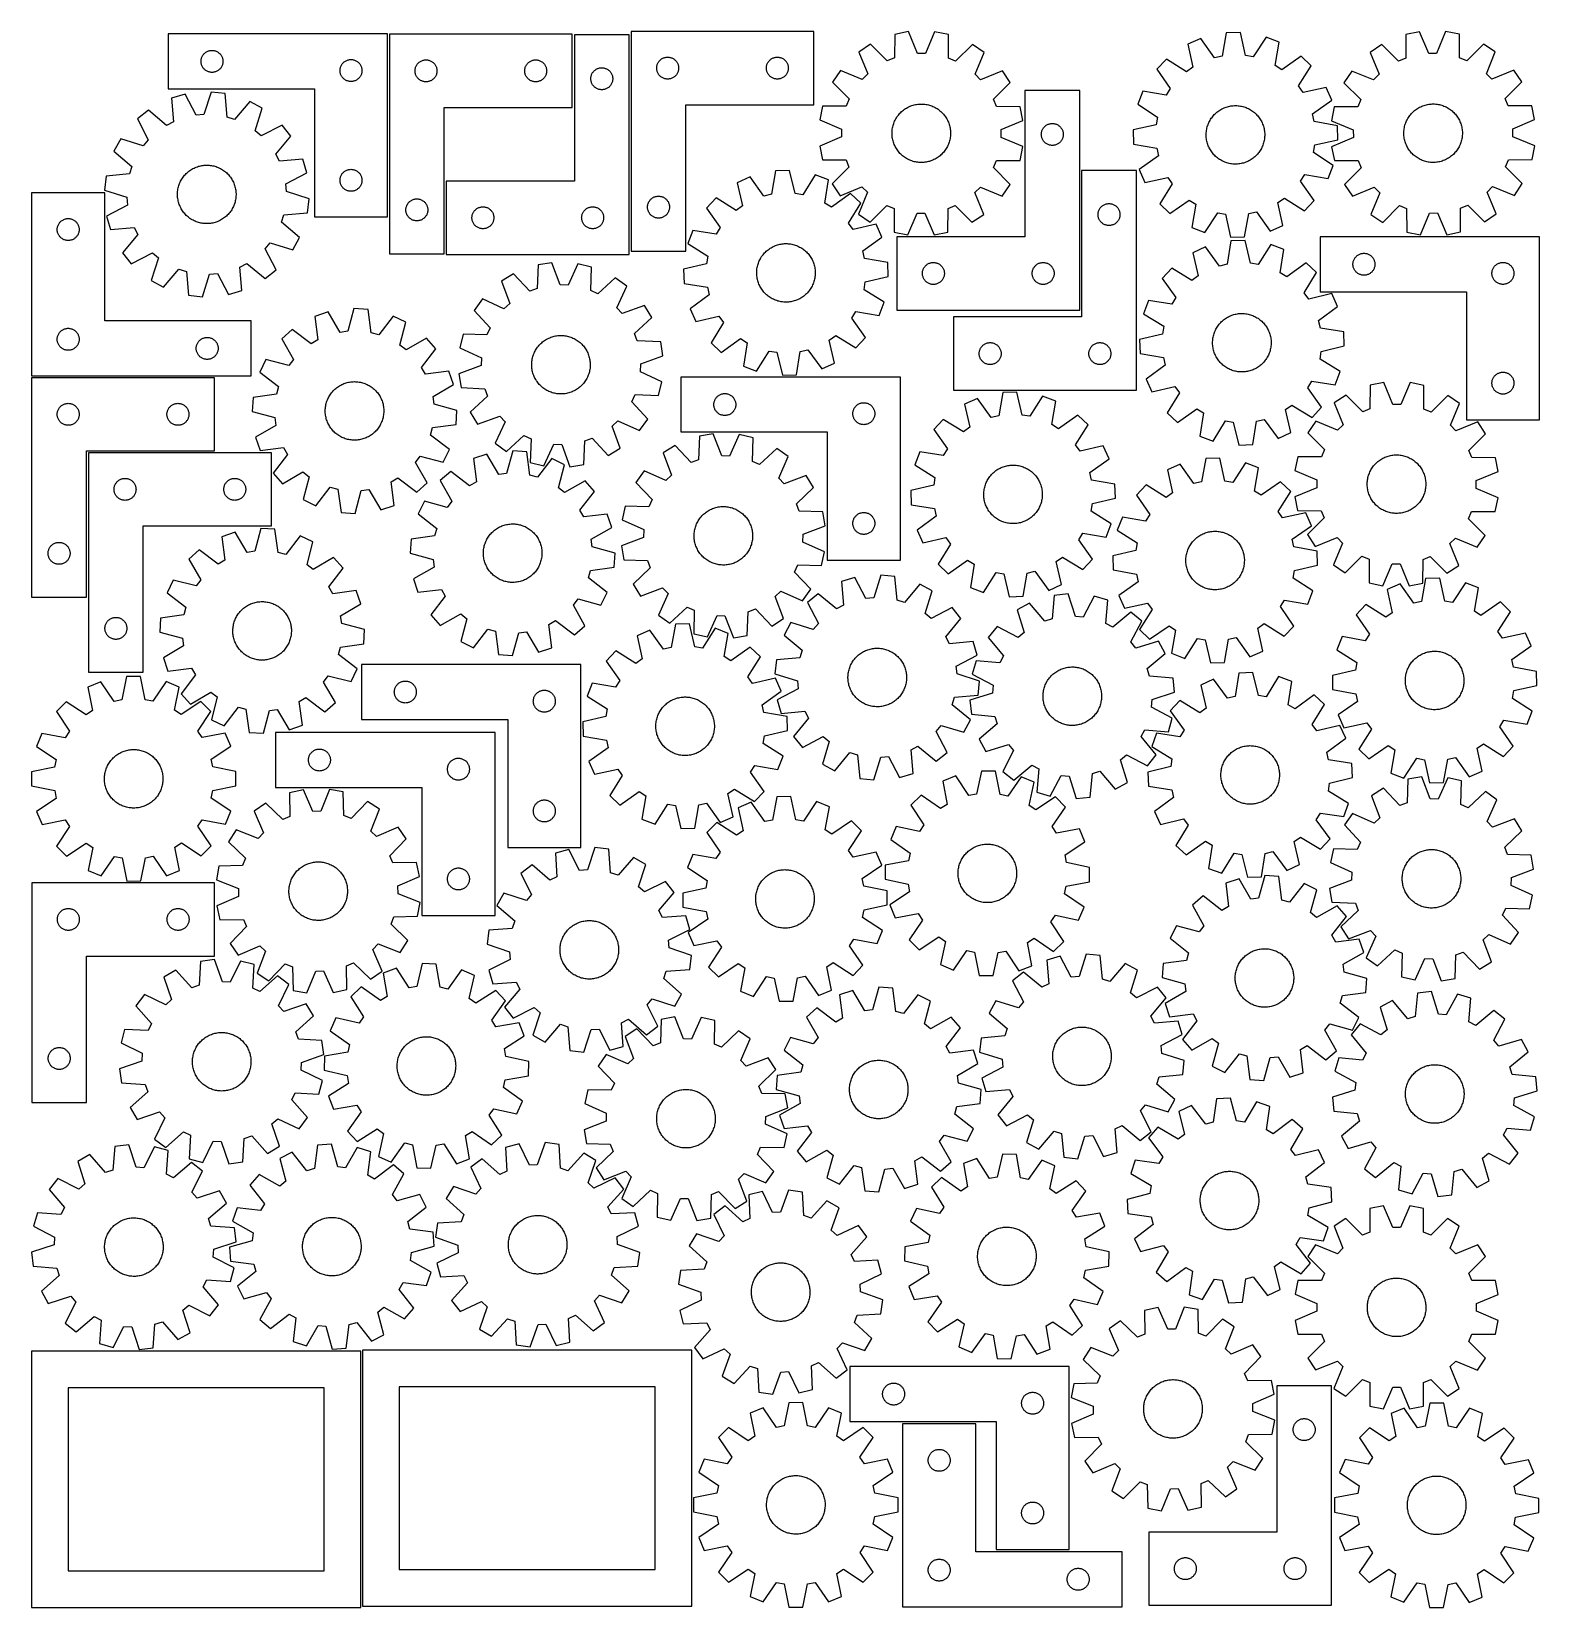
# Model space of a CAD drawing. Header units: millimetres. Extents: x 7 to 1243, y 7 to 1299.
import ezdxf

# ---------------------------------------------------------------- set-up
doc = ezdxf.new("R2010")
doc.units = ezdxf.units.MM
doc.layers.add('CUT', color=7, linetype='CONTINUOUS', true_color=0x000000)

msp = doc.modelspace()

# ---------------------------------------------------------------- linework, layer by layer
at = {"layer": 'CUT'}
for p, q in [((298.536526, 1296.875523), (118.536526, 1296.875523)), ((118.536526, 1296.875523), (118.536526, 1251.875523)), ((298.536526, 1146.875523), (298.536526, 1296.875523)), ((300.056786, 1296.614773), (300.056786, 1116.614773)), ((450.056786, 1296.614773), (300.056786, 1296.614773)), ((450.056786, 1236.614773), (450.056786, 1296.614773)), ((496.744719, 1296.141878), (451.744719, 1296.141878)), ((451.744719, 1296.141878), (451.744719, 1176.141878)), ((496.744719, 1116.141878), (496.744719, 1296.141878)), ((498.275414, 1298.872586), (498.275414, 1118.872586)), ((648.275414, 1298.872586), (498.275414, 1298.872586)), ((648.275414, 1238.872586), (648.275414, 1298.872586)), ((714.514595, 1296.55502), (714.397394, 1277.179038)), ((725.835011, 1298.776205), (714.514595, 1296.55502)), ((733.265194, 1280.8811), (725.835011, 1298.776205)), ((747.218147, 1298.720603), (739.695, 1280.86438)), ((758.526858, 1296.440575), (747.218147, 1298.720603)), ((758.543291, 1277.064245), (758.526858, 1296.440575)), ((965.584942, 1293.171887), (955.021996, 1288.534038)), ((976.740906, 1277.329321), (965.584942, 1293.171887)), ((986.464933, 1297.783565), (983.019419, 1278.716031)), ((997.99865, 1298.026114), (986.464933, 1297.783565)), ((1002.24273, 1279.12029), (997.99865, 1298.026114)), ((1019.05406, 1294.296322), (1008.57399, 1277.998759)), ((1029.802645, 1290.106646), (1019.05406, 1294.296322)), ((1144.947984, 1298.74064), (1133.646232, 1296.426363)), ((1133.646232, 1296.426363), (1133.6885, 1277.050072)), ((1152.525193, 1280.907292), (1144.947984, 1298.74064)), ((1166.330853, 1298.861024), (1158.954919, 1280.94349)), ((1177.657946, 1296.674144), (1166.330853, 1298.861024)), ((1177.833847, 1277.298606), (1177.657946, 1296.674144)), ((147.053299, 1279.375655), (147.396345, 1279.854376)), ((147.396345, 1279.854376), (147.769967, 1280.309636)), ((147.769967, 1280.309636), (148.172564, 1280.739484)), ((148.172564, 1280.739484), (148.602413, 1281.142081)), ((148.602413, 1281.142081), (149.057673, 1281.515703)), ((149.057673, 1281.515703), (149.536393, 1281.85875)), ((149.536393, 1281.85875), (150.036526, 1282.169752)), ((150.036526, 1282.169752), (150.555927, 1282.447378)), ((150.555927, 1282.447378), (151.092375, 1282.690439)), ((151.092375, 1282.690439), (151.64357, 1282.897894)), ((151.64357, 1282.897894), (152.207154, 1283.068856)), ((152.207154, 1283.068856), (152.780713, 1283.202591)), ((152.780713, 1283.202591), (153.36179, 1283.298527)), ((153.36179, 1283.298527), (153.947897, 1283.356253)), ((153.947897, 1283.356253), (154.536526, 1283.375523)), ((154.536526, 1283.375523), (155.125154, 1283.356253)), ((155.125154, 1283.356253), (155.711261, 1283.298527)), ((155.711261, 1283.298527), (156.292338, 1283.202591)), ((156.292338, 1283.202591), (156.865897, 1283.068856)), ((156.865897, 1283.068856), (157.429481, 1282.897894)), ((157.429481, 1282.897894), (157.980676, 1282.690439)), ((157.980676, 1282.690439), (158.517124, 1282.447378)), ((158.517124, 1282.447378), (159.036526, 1282.169752)), ((159.036526, 1282.169752), (159.536658, 1281.85875)), ((159.536658, 1281.85875), (160.015378, 1281.515703)), ((160.015378, 1281.515703), (160.470638, 1281.142081)), ((160.470638, 1281.142081), (160.900487, 1280.739484)), ((160.900487, 1280.739484), (161.303084, 1280.309636)), ((161.303084, 1280.309636), (161.676706, 1279.854376)), ((161.676706, 1279.854376), (162.019752, 1279.375655)), ((694.737875, 1288.423418), (685.129186, 1282.039175)), ((685.129186, 1282.039175), (692.435774, 1264.093251)), ((708.45063, 1274.733904), (694.737875, 1288.423418)), ((739.695, 1280.86438), (733.265194, 1280.8811)), ((778.261022, 1288.206233), (764.47726, 1274.588218)), ((787.836379, 1281.772106), (778.261022, 1288.206233)), ((780.436562, 1263.864423), (787.836379, 1281.772106)), ((955.021996, 1288.534038), (959.135585, 1269.599392)), ((1026.488717, 1271.015803), (1029.802645, 1290.106646)), ((1113.937105, 1288.132273), (1104.381284, 1281.669166)), ((1104.381284, 1281.669166), (1111.83532, 1263.783983)), ((1127.762061, 1274.556079), (1113.937105, 1288.132273)), ((1158.954919, 1280.94349), (1152.525193, 1280.907292)), ((1197.45921, 1288.602494), (1183.787992, 1274.8715)), ((1207.087197, 1282.247391), (1197.45921, 1288.602494)), ((1199.835011, 1264.279413), (1207.087197, 1282.247391)), ((145.536526, 1274.375523), (145.555795, 1274.964151)), ((145.555795, 1273.786895), (145.536526, 1274.375523)), ((145.555795, 1274.964151), (145.613522, 1275.550259)), ((145.613522, 1273.200787), (145.555795, 1273.786895)), ((145.613522, 1275.550259), (145.709458, 1276.131336)), ((145.709458, 1272.61971), (145.613522, 1273.200787)), ((145.709458, 1276.131336), (145.843193, 1276.704895)), ((145.843193, 1272.046152), (145.709458, 1272.61971)), ((145.843193, 1276.704895), (146.014154, 1277.268478)), ((146.014154, 1271.482568), (145.843193, 1272.046152)), ((146.014154, 1277.268478), (146.22161, 1277.819674)), ((146.22161, 1270.931372), (146.014154, 1271.482568)), ((146.22161, 1277.819674), (146.464671, 1278.356121)), ((146.464671, 1270.394925), (146.22161, 1270.931372)), ((146.464671, 1278.356121), (146.742297, 1278.875523)), ((146.742297, 1269.875523), (146.464671, 1270.394925)), ((146.742297, 1278.875523), (147.053299, 1279.375655)), ((147.053299, 1269.375391), (146.742297, 1269.875523)), ((147.396345, 1268.89667), (147.053299, 1269.375391)), ((147.769967, 1268.441411), (147.396345, 1268.89667)), ((148.172564, 1268.011562), (147.769967, 1268.441411)), ((148.602413, 1267.608965), (148.172564, 1268.011562)), ((149.057673, 1267.235343), (148.602413, 1267.608965)), ((149.536393, 1266.892297), (149.057673, 1267.235343)), ((150.036526, 1266.581295), (149.536393, 1266.892297)), ((150.555927, 1266.303669), (150.036526, 1266.581295)), ((159.036526, 1266.581295), (158.517124, 1266.303669)), ((159.536658, 1266.892297), (159.036526, 1266.581295)), ((160.015378, 1267.235343), (159.536658, 1266.892297)), ((160.470638, 1267.608965), (160.015378, 1267.235343)), ((160.900487, 1268.011562), (160.470638, 1267.608965)), ((161.303084, 1268.441411), (160.900487, 1268.011562)), ((161.676706, 1268.89667), (161.303084, 1268.441411)), ((162.019752, 1269.375391), (161.676706, 1268.89667)), ((162.019752, 1279.375655), (162.330754, 1278.875523)), ((162.330754, 1269.875523), (162.019752, 1269.375391)), ((162.330754, 1278.875523), (162.60838, 1278.356121)), ((162.60838, 1270.394925), (162.330754, 1269.875523)), ((162.60838, 1278.356121), (162.851441, 1277.819674)), ((162.851441, 1270.931372), (162.60838, 1270.394925)), ((162.851441, 1277.819674), (163.058897, 1277.268478)), ((163.058897, 1271.482568), (162.851441, 1270.931372)), ((163.058897, 1277.268478), (163.229858, 1276.704895)), ((163.229858, 1272.046152), (163.058897, 1271.482568)), ((163.229858, 1276.704895), (163.363593, 1276.131336)), ((163.363593, 1272.61971), (163.229858, 1272.046152)), ((163.363593, 1276.131336), (163.459529, 1275.550259)), ((163.459529, 1273.200787), (163.363593, 1272.61971)), ((163.459529, 1275.550259), (163.517256, 1274.964151)), ((163.517256, 1273.786895), (163.459529, 1273.200787)), ((163.517256, 1274.964151), (163.536526, 1274.375523)), ((163.536526, 1274.375523), (163.517256, 1273.786895)), ((259.536526, 1266.875523), (259.555795, 1267.464151)), ((259.555795, 1266.286895), (259.536526, 1266.875523)), ((259.555795, 1267.464151), (259.613522, 1268.050259)), ((259.613522, 1268.050259), (259.709458, 1268.631336)), ((259.709458, 1268.631336), (259.843193, 1269.204895)), ((259.843193, 1269.204895), (260.014154, 1269.768478)), ((260.014154, 1269.768478), (260.22161, 1270.319674)), ((260.22161, 1270.319674), (260.464671, 1270.856121)), ((260.464671, 1270.856121), (260.742297, 1271.375523)), ((260.742297, 1271.375523), (261.053299, 1271.875655)), ((261.053299, 1271.875655), (261.396345, 1272.354376)), ((261.396345, 1272.354376), (261.769967, 1272.809636)), ((261.769967, 1272.809636), (262.172564, 1273.239484)), ((262.172564, 1273.239484), (262.602413, 1273.642081)), ((262.602413, 1273.642081), (263.057673, 1274.015703)), ((263.057673, 1274.015703), (263.536393, 1274.35875)), ((263.536393, 1274.35875), (264.036526, 1274.669752)), ((264.036526, 1274.669752), (264.555927, 1274.947378)), ((264.555927, 1274.947378), (265.092375, 1275.190439)), ((265.092375, 1275.190439), (265.64357, 1275.397894)), ((265.64357, 1275.397894), (266.207154, 1275.568856)), ((266.207154, 1275.568856), (266.780713, 1275.702591)), ((266.780713, 1275.702591), (267.36179, 1275.798527)), ((267.36179, 1275.798527), (267.947897, 1275.856253)), ((267.947897, 1275.856253), (268.536526, 1275.875523)), ((268.536526, 1275.875523), (269.125154, 1275.856253)), ((269.125154, 1275.856253), (269.711261, 1275.798527)), ((269.711261, 1275.798527), (270.292338, 1275.702591)), ((270.292338, 1275.702591), (270.865897, 1275.568856)), ((270.865897, 1275.568856), (271.429481, 1275.397894)), ((271.429481, 1275.397894), (271.980676, 1275.190439)), ((271.980676, 1275.190439), (272.517124, 1274.947378)), ((272.517124, 1274.947378), (273.036526, 1274.669752)), ((273.036526, 1274.669752), (273.536658, 1274.35875)), ((273.536658, 1274.35875), (274.015378, 1274.015703)), ((274.015378, 1274.015703), (274.470638, 1273.642081)), ((274.470638, 1273.642081), (274.900487, 1273.239484)), ((274.900487, 1273.239484), (275.303084, 1272.809636)), ((275.303084, 1272.809636), (275.676706, 1272.354376)), ((275.676706, 1272.354376), (276.019752, 1271.875655)), ((276.019752, 1271.875655), (276.330754, 1271.375523)), ((276.330754, 1271.375523), (276.60838, 1270.856121)), ((276.60838, 1270.856121), (276.851441, 1270.319674)), ((276.851441, 1270.319674), (277.058897, 1269.768478)), ((277.058897, 1269.768478), (277.229858, 1269.204895)), ((277.229858, 1269.204895), (277.363593, 1268.631336)), ((277.363593, 1268.631336), (277.459529, 1268.050259)), ((277.459529, 1268.050259), (277.517256, 1267.464151)), ((277.517256, 1267.464151), (277.536526, 1266.875523)), ((277.536526, 1266.875523), (277.517256, 1266.286895)), ((321.056786, 1266.614773), (321.076056, 1267.203402)), ((321.076056, 1266.026145), (321.056786, 1266.614773)), ((321.076056, 1267.203402), (321.133782, 1267.789509)), ((321.133782, 1267.789509), (321.229719, 1268.370586)), ((321.229719, 1268.370586), (321.363454, 1268.944145)), ((321.363454, 1268.944145), (321.534415, 1269.507729)), ((321.534415, 1269.507729), (321.74187, 1270.058924)), ((321.74187, 1270.058924), (321.984931, 1270.595372)), ((321.984931, 1270.595372), (322.262557, 1271.114773)), ((322.262557, 1271.114773), (322.57356, 1271.614905)), ((322.57356, 1271.614905), (322.916606, 1272.093626)), ((322.916606, 1272.093626), (323.290228, 1272.548886)), ((323.290228, 1272.548886), (323.692825, 1272.978734)), ((323.692825, 1272.978734), (324.122674, 1273.381332)), ((324.122674, 1273.381332), (324.577933, 1273.754953)), ((324.577933, 1273.754953), (325.056654, 1274.098)), ((325.056654, 1274.098), (325.556786, 1274.409002)), ((325.556786, 1274.409002), (326.076188, 1274.686628)), ((326.076188, 1274.686628), (326.612635, 1274.929689)), ((326.612635, 1274.929689), (327.163831, 1275.137145)), ((327.163831, 1275.137145), (327.727415, 1275.308106)), ((327.727415, 1275.308106), (328.300973, 1275.441841)), ((328.300973, 1275.441841), (328.88205, 1275.537777)), ((328.88205, 1275.537777), (329.468158, 1275.595504)), ((329.468158, 1275.595504), (330.056786, 1275.614773)), ((330.056786, 1275.614773), (330.645414, 1275.595504)), ((330.645414, 1275.595504), (331.231522, 1275.537777)), ((331.231522, 1275.537777), (331.812599, 1275.441841)), ((331.812599, 1275.441841), (332.386157, 1275.308106)), ((332.386157, 1275.308106), (332.949741, 1275.137145)), ((332.949741, 1275.137145), (333.500937, 1274.929689)), ((333.500937, 1274.929689), (334.037384, 1274.686628)), ((334.037384, 1274.686628), (334.556786, 1274.409002)), ((334.556786, 1274.409002), (335.056918, 1274.098)), ((335.056918, 1274.098), (335.535639, 1273.754953)), ((335.535639, 1273.754953), (335.990898, 1273.381332)), ((335.990898, 1273.381332), (336.420747, 1272.978734)), ((336.420747, 1272.978734), (336.823344, 1272.548886)), ((336.823344, 1272.548886), (337.196966, 1272.093626)), ((337.196966, 1272.093626), (337.540013, 1271.614905)), ((337.540013, 1271.614905), (337.851015, 1271.114773)), ((337.851015, 1271.114773), (338.128641, 1270.595372)), ((338.128641, 1270.595372), (338.371702, 1270.058924)), ((338.371702, 1270.058924), (338.579157, 1269.507729)), ((338.579157, 1269.507729), (338.750118, 1268.944145)), ((338.750118, 1268.944145), (338.883854, 1268.370586)), ((338.883854, 1268.370586), (338.97979, 1267.789509)), ((338.97979, 1267.789509), (339.037516, 1267.203402)), ((339.037516, 1267.203402), (339.056786, 1266.614773)), ((339.056786, 1266.614773), (339.037516, 1266.026145)), ((411.056786, 1266.614773), (411.076056, 1267.203402)), ((411.076056, 1266.026145), (411.056786, 1266.614773)), ((411.076056, 1267.203402), (411.133782, 1267.789509)), ((411.133782, 1267.789509), (411.229719, 1268.370586)), ((411.229719, 1268.370586), (411.363454, 1268.944145)), ((411.363454, 1268.944145), (411.534415, 1269.507729)), ((411.534415, 1269.507729), (411.74187, 1270.058924)), ((411.74187, 1270.058924), (411.984931, 1270.595372)), ((411.984931, 1270.595372), (412.262557, 1271.114773)), ((412.262557, 1271.114773), (412.57356, 1271.614905)), ((412.57356, 1271.614905), (412.916606, 1272.093626)), ((412.916606, 1272.093626), (413.290228, 1272.548886)), ((413.290228, 1272.548886), (413.692825, 1272.978734)), ((413.692825, 1272.978734), (414.122674, 1273.381332)), ((414.122674, 1273.381332), (414.577933, 1273.754953)), ((414.577933, 1273.754953), (415.056654, 1274.098)), ((415.056654, 1274.098), (415.556786, 1274.409002)), ((415.556786, 1274.409002), (416.076188, 1274.686628)), ((416.076188, 1274.686628), (416.612635, 1274.929689)), ((416.612635, 1274.929689), (417.163831, 1275.137145)), ((417.163831, 1275.137145), (417.727415, 1275.308106)), ((417.727415, 1275.308106), (418.300973, 1275.441841)), ((418.300973, 1275.441841), (418.88205, 1275.537777)), ((418.88205, 1275.537777), (419.468158, 1275.595504)), ((419.468158, 1275.595504), (420.056786, 1275.614773)), ((420.056786, 1275.614773), (420.645414, 1275.595504)), ((420.645414, 1275.595504), (421.231522, 1275.537777)), ((421.231522, 1275.537777), (421.812599, 1275.441841)), ((421.812599, 1275.441841), (422.386157, 1275.308106)), ((422.386157, 1275.308106), (422.949741, 1275.137145)), ((422.949741, 1275.137145), (423.500937, 1274.929689)), ((423.500937, 1274.929689), (424.037384, 1274.686628)), ((424.037384, 1274.686628), (424.556786, 1274.409002)), ((424.556786, 1274.409002), (425.056918, 1274.098)), ((425.056918, 1274.098), (425.535639, 1273.754953)), ((425.535639, 1273.754953), (425.990898, 1273.381332)), ((425.990898, 1273.381332), (426.420747, 1272.978734)), ((426.420747, 1272.978734), (426.823344, 1272.548886)), ((426.823344, 1272.548886), (427.196966, 1272.093626)), ((427.196966, 1272.093626), (427.540013, 1271.614905)), ((427.540013, 1271.614905), (427.851015, 1271.114773)), ((427.851015, 1271.114773), (428.128641, 1270.595372)), ((428.128641, 1270.595372), (428.371702, 1270.058924)), ((428.371702, 1270.058924), (428.579157, 1269.507729)), ((428.579157, 1269.507729), (428.750118, 1268.944145)), ((428.750118, 1268.944145), (428.883854, 1268.370586)), ((428.883854, 1268.370586), (428.97979, 1267.789509)), ((428.97979, 1267.789509), (429.037516, 1267.203402)), ((429.037516, 1267.203402), (429.056786, 1266.614773)), ((429.056786, 1266.614773), (429.037516, 1266.026145)), ((467.880758, 1266.505839), (468.310607, 1266.908436)), ((468.310607, 1266.908436), (468.765866, 1267.282058)), ((468.765866, 1267.282058), (469.244587, 1267.625104)), ((469.244587, 1267.625104), (469.744719, 1267.936106)), ((469.744719, 1267.936106), (470.264121, 1268.213732)), ((470.264121, 1268.213732), (470.800568, 1268.456794)), ((470.800568, 1268.456794), (471.351764, 1268.664249)), ((471.351764, 1268.664249), (471.915347, 1268.83521)), ((471.915347, 1268.83521), (472.488906, 1268.968945)), ((472.488906, 1268.968945), (473.069983, 1269.064882)), ((473.069983, 1269.064882), (473.656091, 1269.122608)), ((473.656091, 1269.122608), (474.244719, 1269.141878)), ((474.244719, 1269.141878), (474.833347, 1269.122608)), ((474.833347, 1269.122608), (475.419455, 1269.064882)), ((475.419455, 1269.064882), (476.000532, 1268.968945)), ((476.000532, 1268.968945), (476.57409, 1268.83521)), ((476.57409, 1268.83521), (477.137674, 1268.664249)), ((477.137674, 1268.664249), (477.68887, 1268.456794)), ((477.68887, 1268.456794), (478.225317, 1268.213732)), ((478.225317, 1268.213732), (478.744719, 1267.936106)), ((478.744719, 1267.936106), (479.244851, 1267.625104)), ((479.244851, 1267.625104), (479.723572, 1267.282058)), ((479.723572, 1267.282058), (480.178831, 1266.908436)), ((480.178831, 1266.908436), (480.60868, 1266.505839)), ((519.275414, 1268.872586), (519.294684, 1269.461214)), ((519.294684, 1268.283958), (519.275414, 1268.872586)), ((519.294684, 1269.461214), (519.35241, 1270.047322)), ((519.35241, 1267.69785), (519.294684, 1268.283958)), ((519.35241, 1270.047322), (519.448346, 1270.628399)), ((519.448346, 1267.116773), (519.35241, 1267.69785)), ((519.448346, 1270.628399), (519.582082, 1271.201957)), ((519.582082, 1266.543214), (519.448346, 1267.116773)), ((519.582082, 1271.201957), (519.753043, 1271.765541)), ((519.753043, 1265.979631), (519.582082, 1266.543214)), ((519.753043, 1271.765541), (519.960498, 1272.316737)), ((519.960498, 1272.316737), (520.203559, 1272.853184)), ((520.203559, 1272.853184), (520.481185, 1273.372586)), ((520.481185, 1273.372586), (520.792187, 1273.872718)), ((520.792187, 1273.872718), (521.135234, 1274.351439)), ((521.135234, 1274.351439), (521.508856, 1274.806698)), ((521.508856, 1274.806698), (521.911453, 1275.236547)), ((521.911453, 1275.236547), (522.341302, 1275.639144)), ((522.341302, 1275.639144), (522.796561, 1276.012766)), ((522.796561, 1276.012766), (523.275282, 1276.355812)), ((523.275282, 1276.355812), (523.775414, 1276.666815)), ((523.775414, 1276.666815), (524.294816, 1276.944441)), ((524.294816, 1276.944441), (524.831263, 1277.187502)), ((524.831263, 1277.187502), (525.382459, 1277.394957)), ((525.382459, 1277.394957), (525.946043, 1277.565918)), ((525.946043, 1277.565918), (526.519601, 1277.699653)), ((526.519601, 1277.699653), (527.100678, 1277.79559)), ((527.100678, 1277.79559), (527.686786, 1277.853316)), ((527.686786, 1277.853316), (528.275414, 1277.872586)), ((528.275414, 1277.872586), (528.864042, 1277.853316)), ((528.864042, 1277.853316), (529.45015, 1277.79559)), ((529.45015, 1277.79559), (530.031227, 1277.699653)), ((530.031227, 1277.699653), (530.604785, 1277.565918)), ((530.604785, 1277.565918), (531.168369, 1277.394957)), ((531.168369, 1277.394957), (531.719565, 1277.187502)), ((531.719565, 1277.187502), (532.256012, 1276.944441)), ((532.256012, 1276.944441), (532.775414, 1276.666815)), ((532.775414, 1276.666815), (533.275546, 1276.355812)), ((533.275546, 1276.355812), (533.754267, 1276.012766)), ((533.754267, 1276.012766), (534.209526, 1275.639144)), ((534.209526, 1275.639144), (534.639375, 1275.236547)), ((534.639375, 1275.236547), (535.041972, 1274.806698)), ((535.041972, 1274.806698), (535.415594, 1274.351439)), ((535.415594, 1274.351439), (535.75864, 1273.872718)), ((535.75864, 1273.872718), (536.069643, 1273.372586)), ((536.069643, 1273.372586), (536.347269, 1272.853184)), ((536.347269, 1272.853184), (536.59033, 1272.316737)), ((536.59033, 1272.316737), (536.797785, 1271.765541)), ((536.797785, 1271.765541), (536.968746, 1271.201957)), ((536.968746, 1266.543214), (536.797785, 1265.979631)), ((536.968746, 1271.201957), (537.102481, 1270.628399)), ((537.102481, 1267.116773), (536.968746, 1266.543214)), ((537.102481, 1270.628399), (537.198418, 1270.047322)), ((537.198418, 1267.69785), (537.102481, 1267.116773)), ((537.198418, 1270.047322), (537.256144, 1269.461214)), ((537.256144, 1268.283958), (537.198418, 1267.69785)), ((537.256144, 1269.461214), (537.275414, 1268.872586)), ((537.275414, 1268.872586), (537.256144, 1268.283958)), ((609.275414, 1268.872586), (609.294684, 1269.461214)), ((609.294684, 1268.283958), (609.275414, 1268.872586)), ((609.294684, 1269.461214), (609.35241, 1270.047322)), ((609.35241, 1267.69785), (609.294684, 1268.283958)), ((609.35241, 1270.047322), (609.448346, 1270.628399)), ((609.448346, 1267.116773), (609.35241, 1267.69785)), ((609.448346, 1270.628399), (609.582082, 1271.201957)), ((609.582082, 1266.543214), (609.448346, 1267.116773)), ((609.582082, 1271.201957), (609.753043, 1271.765541)), ((609.753043, 1265.979631), (609.582082, 1266.543214)), ((609.753043, 1271.765541), (609.960498, 1272.316737)), ((609.960498, 1272.316737), (610.203559, 1272.853184)), ((610.203559, 1272.853184), (610.481185, 1273.372586)), ((610.481185, 1273.372586), (610.792187, 1273.872718)), ((610.792187, 1273.872718), (611.135234, 1274.351439)), ((611.135234, 1274.351439), (611.508856, 1274.806698)), ((611.508856, 1274.806698), (611.911453, 1275.236547)), ((611.911453, 1275.236547), (612.341302, 1275.639144)), ((612.341302, 1275.639144), (612.796561, 1276.012766)), ((612.796561, 1276.012766), (613.275282, 1276.355812)), ((613.275282, 1276.355812), (613.775414, 1276.666815)), ((613.775414, 1276.666815), (614.294816, 1276.944441)), ((614.294816, 1276.944441), (614.831263, 1277.187502)), ((614.831263, 1277.187502), (615.382459, 1277.394957)), ((615.382459, 1277.394957), (615.946043, 1277.565918)), ((615.946043, 1277.565918), (616.519601, 1277.699653)), ((616.519601, 1277.699653), (617.100678, 1277.79559)), ((617.100678, 1277.79559), (617.686786, 1277.853316)), ((617.686786, 1277.853316), (618.275414, 1277.872586)), ((618.275414, 1277.872586), (618.864042, 1277.853316)), ((618.864042, 1277.853316), (619.45015, 1277.79559)), ((619.45015, 1277.79559), (620.031227, 1277.699653)), ((620.031227, 1277.699653), (620.604785, 1277.565918)), ((620.604785, 1277.565918), (621.168369, 1277.394957)), ((621.168369, 1277.394957), (621.719565, 1277.187502)), ((621.719565, 1277.187502), (622.256012, 1276.944441)), ((622.256012, 1276.944441), (622.775414, 1276.666815)), ((622.775414, 1276.666815), (623.275546, 1276.355812)), ((623.275546, 1276.355812), (623.754267, 1276.012766)), ((623.754267, 1276.012766), (624.209526, 1275.639144)), ((624.209526, 1275.639144), (624.639375, 1275.236547)), ((624.639375, 1275.236547), (625.041972, 1274.806698)), ((625.041972, 1274.806698), (625.415594, 1274.351439)), ((625.415594, 1274.351439), (625.75864, 1273.872718)), ((625.75864, 1273.872718), (626.069643, 1273.372586)), ((626.069643, 1273.372586), (626.347269, 1272.853184)), ((626.347269, 1272.853184), (626.59033, 1272.316737)), ((626.59033, 1272.316737), (626.797785, 1271.765541)), ((626.797785, 1271.765541), (626.968746, 1271.201957)), ((626.968746, 1266.543214), (626.797785, 1265.979631)), ((626.968746, 1271.201957), (627.102481, 1270.628399)), ((627.102481, 1267.116773), (626.968746, 1266.543214)), ((627.102481, 1270.628399), (627.198418, 1270.047322)), ((627.198418, 1267.69785), (627.102481, 1267.116773)), ((627.198418, 1270.047322), (627.256144, 1269.461214)), ((627.256144, 1268.283958), (627.198418, 1267.69785)), ((627.256144, 1269.461214), (627.275414, 1268.872586)), ((627.275414, 1268.872586), (627.256144, 1268.283958)), ((669.969709, 1266.958331), (663.535581, 1257.382973)), ((687.877392, 1259.558513), (669.969709, 1266.958331)), ((714.397394, 1277.179038), (708.45063, 1274.733904)), ((764.47726, 1274.588218), (758.543291, 1277.064245)), ((802.917223, 1266.612628), (784.971299, 1259.306041)), ((809.301466, 1257.003939), (802.917223, 1266.612628)), ((937.496212, 1276.282976), (929.512151, 1267.955898)), ((929.512151, 1267.955898), (940.558587, 1252.036769)), ((953.865666, 1265.915557), (937.496212, 1276.282976)), ((959.135585, 1269.599392), (953.865666, 1265.915557)), ((983.019419, 1278.716031), (976.740906, 1277.329321)), ((1008.57399, 1277.998759), (1002.24273, 1279.12029)), ((1031.908848, 1267.556775), (1026.488717, 1271.015803)), ((1047.827977, 1278.603212), (1031.908848, 1267.556775)), ((1045.787636, 1254.249696), (1056.155055, 1270.61915)), ((1056.155055, 1270.61915), (1047.827977, 1278.603212)), ((1133.6885, 1277.050072), (1127.762061, 1274.556079)), ((1183.787992, 1274.8715), (1177.833847, 1277.298606)), ((1222.292293, 1267.212542), (1204.40711, 1259.758507)), ((1228.7554, 1257.656721), (1222.292293, 1267.212542)), ((151.092375, 1266.060607), (150.555927, 1266.303669)), ((151.64357, 1265.853152), (151.092375, 1266.060607)), ((152.207154, 1265.682191), (151.64357, 1265.853152)), ((152.780713, 1265.548456), (152.207154, 1265.682191)), ((153.36179, 1265.452519), (152.780713, 1265.548456)), ((153.947897, 1265.394793), (153.36179, 1265.452519)), ((154.536526, 1265.375523), (153.947897, 1265.394793)), ((155.125154, 1265.394793), (154.536526, 1265.375523)), ((155.711261, 1265.452519), (155.125154, 1265.394793)), ((156.292338, 1265.548456), (155.711261, 1265.452519)), ((156.865897, 1265.682191), (156.292338, 1265.548456)), ((157.429481, 1265.853152), (156.865897, 1265.682191)), ((157.980676, 1266.060607), (157.429481, 1265.853152)), ((158.517124, 1266.303669), (157.980676, 1266.060607)), ((259.613522, 1265.700787), (259.555795, 1266.286895)), ((259.709458, 1265.11971), (259.613522, 1265.700787)), ((259.843193, 1264.546152), (259.709458, 1265.11971)), ((260.014154, 1263.982568), (259.843193, 1264.546152)), ((260.22161, 1263.431372), (260.014154, 1263.982568)), ((260.464671, 1262.894925), (260.22161, 1263.431372)), ((260.742297, 1262.375523), (260.464671, 1262.894925)), ((261.053299, 1261.875391), (260.742297, 1262.375523)), ((261.396345, 1261.39667), (261.053299, 1261.875391)), ((261.769967, 1260.941411), (261.396345, 1261.39667)), ((262.172564, 1260.511562), (261.769967, 1260.941411)), ((262.602413, 1260.108965), (262.172564, 1260.511562)), ((263.057673, 1259.735343), (262.602413, 1260.108965)), ((263.536393, 1259.392297), (263.057673, 1259.735343)), ((264.036526, 1259.081295), (263.536393, 1259.392297)), ((264.555927, 1258.803669), (264.036526, 1259.081295)), ((265.092375, 1258.560607), (264.555927, 1258.803669)), ((265.64357, 1258.353152), (265.092375, 1258.560607)), ((266.207154, 1258.182191), (265.64357, 1258.353152)), ((266.780713, 1258.048456), (266.207154, 1258.182191)), ((267.36179, 1257.952519), (266.780713, 1258.048456)), ((267.947897, 1257.894793), (267.36179, 1257.952519)), ((268.536526, 1257.875523), (267.947897, 1257.894793)), ((269.125154, 1257.894793), (268.536526, 1257.875523)), ((269.711261, 1257.952519), (269.125154, 1257.894793)), ((270.292338, 1258.048456), (269.711261, 1257.952519)), ((270.865897, 1258.182191), (270.292338, 1258.048456)), ((271.429481, 1258.353152), (270.865897, 1258.182191)), ((271.980676, 1258.560607), (271.429481, 1258.353152)), ((272.517124, 1258.803669), (271.980676, 1258.560607)), ((273.036526, 1259.081295), (272.517124, 1258.803669)), ((273.536658, 1259.392297), (273.036526, 1259.081295)), ((274.015378, 1259.735343), (273.536658, 1259.392297)), ((274.470638, 1260.108965), (274.015378, 1259.735343)), ((274.900487, 1260.511562), (274.470638, 1260.108965)), ((275.303084, 1260.941411), (274.900487, 1260.511562)), ((275.676706, 1261.39667), (275.303084, 1260.941411)), ((276.019752, 1261.875391), (275.676706, 1261.39667)), ((276.330754, 1262.375523), (276.019752, 1261.875391)), ((276.60838, 1262.894925), (276.330754, 1262.375523)), ((276.851441, 1263.431372), (276.60838, 1262.894925)), ((277.058897, 1263.982568), (276.851441, 1263.431372)), ((277.229858, 1264.546152), (277.058897, 1263.982568)), ((277.363593, 1265.11971), (277.229858, 1264.546152)), ((277.459529, 1265.700787), (277.363593, 1265.11971)), ((277.517256, 1266.286895), (277.459529, 1265.700787)), ((321.133782, 1265.440038), (321.076056, 1266.026145)), ((321.229719, 1264.85896), (321.133782, 1265.440038)), ((321.363454, 1264.285402), (321.229719, 1264.85896)), ((321.534415, 1263.721818), (321.363454, 1264.285402)), ((321.74187, 1263.170622), (321.534415, 1263.721818)), ((321.984931, 1262.634175), (321.74187, 1263.170622)), ((322.262557, 1262.114773), (321.984931, 1262.634175)), ((322.57356, 1261.614641), (322.262557, 1262.114773)), ((322.916606, 1261.135921), (322.57356, 1261.614641)), ((323.290228, 1260.680661), (322.916606, 1261.135921)), ((323.692825, 1260.250812), (323.290228, 1260.680661)), ((324.122674, 1259.848215), (323.692825, 1260.250812)), ((324.577933, 1259.474593), (324.122674, 1259.848215)), ((325.056654, 1259.131547), (324.577933, 1259.474593)), ((325.556786, 1258.820545), (325.056654, 1259.131547)), ((326.076188, 1258.542919), (325.556786, 1258.820545)), ((326.612635, 1258.299858), (326.076188, 1258.542919)), ((327.163831, 1258.092402), (326.612635, 1258.299858)), ((327.727415, 1257.921441), (327.163831, 1258.092402)), ((328.300973, 1257.787706), (327.727415, 1257.921441)), ((328.88205, 1257.69177), (328.300973, 1257.787706)), ((329.468158, 1257.634043), (328.88205, 1257.69177)), ((330.056786, 1257.614773), (329.468158, 1257.634043)), ((330.645414, 1257.634043), (330.056786, 1257.614773)), ((331.231522, 1257.69177), (330.645414, 1257.634043)), ((331.812599, 1257.787706), (331.231522, 1257.69177)), ((332.386157, 1257.921441), (331.812599, 1257.787706)), ((332.949741, 1258.092402), (332.386157, 1257.921441)), ((333.500937, 1258.299858), (332.949741, 1258.092402)), ((334.037384, 1258.542919), (333.500937, 1258.299858)), ((334.556786, 1258.820545), (334.037384, 1258.542919)), ((335.056918, 1259.131547), (334.556786, 1258.820545)), ((335.535639, 1259.474593), (335.056918, 1259.131547)), ((335.990898, 1259.848215), (335.535639, 1259.474593)), ((336.420747, 1260.250812), (335.990898, 1259.848215)), ((336.823344, 1260.680661), (336.420747, 1260.250812)), ((337.196966, 1261.135921), (336.823344, 1260.680661)), ((337.540013, 1261.614641), (337.196966, 1261.135921)), ((337.851015, 1262.114773), (337.540013, 1261.614641)), ((338.128641, 1262.634175), (337.851015, 1262.114773)), ((338.371702, 1263.170622), (338.128641, 1262.634175)), ((338.579157, 1263.721818), (338.371702, 1263.170622)), ((338.750118, 1264.285402), (338.579157, 1263.721818)), ((338.883854, 1264.85896), (338.750118, 1264.285402)), ((338.97979, 1265.440038), (338.883854, 1264.85896)), ((339.037516, 1266.026145), (338.97979, 1265.440038)), ((411.133782, 1265.440038), (411.076056, 1266.026145)), ((411.229719, 1264.85896), (411.133782, 1265.440038)), ((411.363454, 1264.285402), (411.229719, 1264.85896)), ((411.534415, 1263.721818), (411.363454, 1264.285402)), ((411.74187, 1263.170622), (411.534415, 1263.721818)), ((411.984931, 1262.634175), (411.74187, 1263.170622)), ((412.262557, 1262.114773), (411.984931, 1262.634175)), ((412.57356, 1261.614641), (412.262557, 1262.114773)), ((412.916606, 1261.135921), (412.57356, 1261.614641)), ((413.290228, 1260.680661), (412.916606, 1261.135921)), ((413.692825, 1260.250812), (413.290228, 1260.680661)), ((414.122674, 1259.848215), (413.692825, 1260.250812)), ((414.577933, 1259.474593), (414.122674, 1259.848215)), ((415.056654, 1259.131547), (414.577933, 1259.474593)), ((415.556786, 1258.820545), (415.056654, 1259.131547)), ((416.076188, 1258.542919), (415.556786, 1258.820545)), ((416.612635, 1258.299858), (416.076188, 1258.542919)), ((417.163831, 1258.092402), (416.612635, 1258.299858)), ((417.727415, 1257.921441), (417.163831, 1258.092402)), ((418.300973, 1257.787706), (417.727415, 1257.921441)), ((418.88205, 1257.69177), (418.300973, 1257.787706)), ((419.468158, 1257.634043), (418.88205, 1257.69177)), ((420.056786, 1257.614773), (419.468158, 1257.634043)), ((420.645414, 1257.634043), (420.056786, 1257.614773)), ((421.231522, 1257.69177), (420.645414, 1257.634043)), ((421.812599, 1257.787706), (421.231522, 1257.69177)), ((422.386157, 1257.921441), (421.812599, 1257.787706)), ((422.949741, 1258.092402), (422.386157, 1257.921441)), ((423.500937, 1258.299858), (422.949741, 1258.092402)), ((424.037384, 1258.542919), (423.500937, 1258.299858)), ((424.556786, 1258.820545), (424.037384, 1258.542919)), ((425.056918, 1259.131547), (424.556786, 1258.820545)), ((425.535639, 1259.474593), (425.056918, 1259.131547)), ((425.990898, 1259.848215), (425.535639, 1259.474593)), ((426.420747, 1260.250812), (425.990898, 1259.848215)), ((426.823344, 1260.680661), (426.420747, 1260.250812)), ((427.196966, 1261.135921), (426.823344, 1260.680661)), ((427.540013, 1261.614641), (427.196966, 1261.135921)), ((427.851015, 1262.114773), (427.540013, 1261.614641)), ((428.128641, 1262.634175), (427.851015, 1262.114773)), ((428.371702, 1263.170622), (428.128641, 1262.634175)), ((428.579157, 1263.721818), (428.371702, 1263.170622)), ((428.750118, 1264.285402), (428.579157, 1263.721818)), ((428.883854, 1264.85896), (428.750118, 1264.285402)), ((428.97979, 1265.440038), (428.883854, 1264.85896)), ((429.037516, 1266.026145), (428.97979, 1265.440038)), ((465.244719, 1260.141878), (465.263989, 1260.730506)), ((465.263989, 1259.55325), (465.244719, 1260.141878)), ((465.263989, 1260.730506), (465.321715, 1261.316614)), ((465.321715, 1258.967142), (465.263989, 1259.55325)), ((465.321715, 1261.316614), (465.417651, 1261.897691)), ((465.417651, 1258.386065), (465.321715, 1258.967142)), ((465.417651, 1261.897691), (465.551386, 1262.471249)), ((465.551386, 1257.812506), (465.417651, 1258.386065)), ((465.551386, 1262.471249), (465.722348, 1263.034833)), ((465.722348, 1257.248923), (465.551386, 1257.812506)), ((465.722348, 1263.034833), (465.929803, 1263.586029)), ((465.929803, 1256.697727), (465.722348, 1257.248923)), ((465.929803, 1263.586029), (466.172864, 1264.122476)), ((466.172864, 1256.16128), (465.929803, 1256.697727)), ((466.172864, 1264.122476), (466.45049, 1264.641878)), ((466.45049, 1255.641878), (466.172864, 1256.16128)), ((466.45049, 1264.641878), (466.761492, 1265.14201)), ((466.761492, 1255.141746), (466.45049, 1255.641878)), ((466.761492, 1265.14201), (467.104539, 1265.620731)), ((467.104539, 1254.663025), (466.761492, 1255.141746)), ((467.104539, 1265.620731), (467.478161, 1266.07599)), ((467.478161, 1254.207765), (467.104539, 1254.663025)), ((467.478161, 1266.07599), (467.880758, 1266.505839)), ((467.880758, 1253.777917), (467.478161, 1254.207765)), ((468.310607, 1253.37532), (467.880758, 1253.777917)), ((480.60868, 1253.777917), (480.178831, 1253.37532)), ((480.60868, 1266.505839), (481.011277, 1266.07599)), ((481.011277, 1254.207765), (480.60868, 1253.777917)), ((481.011277, 1266.07599), (481.384899, 1265.620731)), ((481.384899, 1254.663025), (481.011277, 1254.207765)), ((481.384899, 1265.620731), (481.727945, 1265.14201)), ((481.727945, 1255.141746), (481.384899, 1254.663025)), ((481.727945, 1265.14201), (482.038947, 1264.641878)), ((482.038947, 1255.641878), (481.727945, 1255.141746)), ((482.038947, 1264.641878), (482.316574, 1264.122476)), ((482.316574, 1256.16128), (482.038947, 1255.641878)), ((482.316574, 1264.122476), (482.559635, 1263.586029)), ((482.559635, 1256.697727), (482.316574, 1256.16128)), ((482.559635, 1263.586029), (482.76709, 1263.034833)), ((482.76709, 1257.248923), (482.559635, 1256.697727)), ((482.76709, 1263.034833), (482.938051, 1262.471249)), ((482.938051, 1257.812506), (482.76709, 1257.248923)), ((482.938051, 1262.471249), (483.071786, 1261.897691)), ((483.071786, 1258.386065), (482.938051, 1257.812506)), ((483.071786, 1261.897691), (483.167723, 1261.316614)), ((483.167723, 1258.967142), (483.071786, 1258.386065)), ((483.167723, 1261.316614), (483.225449, 1260.730506)), ((483.225449, 1259.55325), (483.167723, 1258.967142)), ((483.225449, 1260.730506), (483.244719, 1260.141878)), ((483.244719, 1260.141878), (483.225449, 1259.55325)), ((519.960498, 1265.428435), (519.753043, 1265.979631)), ((520.203559, 1264.891988), (519.960498, 1265.428435)), ((520.481185, 1264.372586), (520.203559, 1264.891988)), ((520.792187, 1263.872454), (520.481185, 1264.372586)), ((521.135234, 1263.393733), (520.792187, 1263.872454)), ((521.508856, 1262.938474), (521.135234, 1263.393733)), ((521.911453, 1262.508625), (521.508856, 1262.938474)), ((522.341302, 1262.106028), (521.911453, 1262.508625)), ((522.796561, 1261.732406), (522.341302, 1262.106028)), ((523.275282, 1261.389359), (522.796561, 1261.732406)), ((523.775414, 1261.078357), (523.275282, 1261.389359)), ((524.294816, 1260.800731), (523.775414, 1261.078357)), ((524.831263, 1260.55767), (524.294816, 1260.800731)), ((525.382459, 1260.350215), (524.831263, 1260.55767)), ((525.946043, 1260.179253), (525.382459, 1260.350215)), ((526.519601, 1260.045518), (525.946043, 1260.179253)), ((527.100678, 1259.949582), (526.519601, 1260.045518)), ((527.686786, 1259.891856), (527.100678, 1259.949582)), ((528.275414, 1259.872586), (527.686786, 1259.891856)), ((528.864042, 1259.891856), (528.275414, 1259.872586)), ((529.45015, 1259.949582), (528.864042, 1259.891856)), ((530.031227, 1260.045518), (529.45015, 1259.949582)), ((530.604785, 1260.179253), (530.031227, 1260.045518)), ((531.168369, 1260.350215), (530.604785, 1260.179253)), ((531.719565, 1260.55767), (531.168369, 1260.350215)), ((532.256012, 1260.800731), (531.719565, 1260.55767)), ((532.775414, 1261.078357), (532.256012, 1260.800731)), ((533.275546, 1261.389359), (532.775414, 1261.078357)), ((533.754267, 1261.732406), (533.275546, 1261.389359)), ((534.209526, 1262.106028), (533.754267, 1261.732406)), ((534.639375, 1262.508625), (534.209526, 1262.106028)), ((535.041972, 1262.938474), (534.639375, 1262.508625)), ((535.415594, 1263.393733), (535.041972, 1262.938474)), ((535.75864, 1263.872454), (535.415594, 1263.393733)), ((536.069643, 1264.372586), (535.75864, 1263.872454)), ((536.347269, 1264.891988), (536.069643, 1264.372586)), ((536.59033, 1265.428435), (536.347269, 1264.891988)), ((536.797785, 1265.979631), (536.59033, 1265.428435)), ((609.960498, 1265.428435), (609.753043, 1265.979631)), ((610.203559, 1264.891988), (609.960498, 1265.428435)), ((610.481185, 1264.372586), (610.203559, 1264.891988)), ((610.792187, 1263.872454), (610.481185, 1264.372586)), ((611.135234, 1263.393733), (610.792187, 1263.872454)), ((611.508856, 1262.938474), (611.135234, 1263.393733)), ((611.911453, 1262.508625), (611.508856, 1262.938474)), ((612.341302, 1262.106028), (611.911453, 1262.508625)), ((612.796561, 1261.732406), (612.341302, 1262.106028)), ((613.275282, 1261.389359), (612.796561, 1261.732406)), ((613.775414, 1261.078357), (613.275282, 1261.389359)), ((614.294816, 1260.800731), (613.775414, 1261.078357)), ((614.831263, 1260.55767), (614.294816, 1260.800731)), ((615.382459, 1260.350215), (614.831263, 1260.55767)), ((615.946043, 1260.179253), (615.382459, 1260.350215)), ((616.519601, 1260.045518), (615.946043, 1260.179253)), ((617.100678, 1259.949582), (616.519601, 1260.045518)), ((617.686786, 1259.891856), (617.100678, 1259.949582)), ((618.275414, 1259.872586), (617.686786, 1259.891856)), ((618.864042, 1259.891856), (618.275414, 1259.872586)), ((619.45015, 1259.949582), (618.864042, 1259.891856)), ((620.031227, 1260.045518), (619.45015, 1259.949582)), ((620.604785, 1260.179253), (620.031227, 1260.045518)), ((621.168369, 1260.350215), (620.604785, 1260.179253)), ((621.719565, 1260.55767), (621.168369, 1260.350215)), ((622.256012, 1260.800731), (621.719565, 1260.55767)), ((622.775414, 1261.078357), (622.256012, 1260.800731)), ((623.275546, 1261.389359), (622.775414, 1261.078357)), ((623.754267, 1261.732406), (623.275546, 1261.389359)), ((624.209526, 1262.106028), (623.754267, 1261.732406)), ((624.639375, 1262.508625), (624.209526, 1262.106028)), ((625.041972, 1262.938474), (624.639375, 1262.508625)), ((625.415594, 1263.393733), (625.041972, 1262.938474)), ((625.75864, 1263.872454), (625.415594, 1263.393733)), ((626.069643, 1264.372586), (625.75864, 1263.872454)), ((626.347269, 1264.891988), (626.069643, 1264.372586)), ((626.59033, 1265.428435), (626.347269, 1264.891988)), ((626.797785, 1265.979631), (626.59033, 1265.428435)), ((663.535581, 1257.382973), (677.153596, 1243.599211)), ((692.435774, 1264.093251), (687.877392, 1259.558513)), ((784.971299, 1259.306041), (780.436562, 1263.864423)), ((795.611952, 1243.291185), (809.301466, 1257.003939)), ((1049.471471, 1248.979777), (1045.787636, 1254.249696)), ((1089.346436, 1266.46407), (1082.991332, 1256.836084)), ((1082.991332, 1256.836084), (1096.722327, 1243.164865)), ((1107.314414, 1259.211884), (1089.346436, 1266.46407)), ((1111.83532, 1263.783983), (1107.314414, 1259.211884)), ((1204.40711, 1259.758507), (1199.835011, 1264.279413)), ((1215.179206, 1243.831766), (1228.7554, 1257.656721)), ((118.536526, 1251.875523), (238.536526, 1251.875523)), ((132.519784, 1247.412038), (121.437379, 1244.208014)), ((121.437379, 1244.208014), (123.017457, 1224.89621)), ((141.488563, 1230.236374), (132.519784, 1247.412038)), ((153.825636, 1249.229252), (147.895131, 1230.782802)), ((165.29057, 1247.948331), (153.825636, 1249.229252)), ((167.0038, 1228.647884), (165.29057, 1247.948331)), ((185.670029, 1241.473821), (173.131805, 1226.70103)), ((195.772059, 1235.902965), (185.670029, 1241.473821)), ((238.536526, 1251.875523), (238.536526, 1146.875523)), ((468.765866, 1253.001698), (468.310607, 1253.37532)), ((469.244587, 1252.658651), (468.765866, 1253.001698)), ((469.744719, 1252.347649), (469.244587, 1252.658651)), ((470.264121, 1252.070023), (469.744719, 1252.347649)), ((470.800568, 1251.826962), (470.264121, 1252.070023)), ((471.351764, 1251.619507), (470.800568, 1251.826962)), ((471.915347, 1251.448545), (471.351764, 1251.619507)), ((472.488906, 1251.31481), (471.915347, 1251.448545)), ((473.069983, 1251.218874), (472.488906, 1251.31481)), ((473.656091, 1251.161148), (473.069983, 1251.218874)), ((474.244719, 1251.141878), (473.656091, 1251.161148)), ((474.833347, 1251.161148), (474.244719, 1251.141878)), ((475.419455, 1251.218874), (474.833347, 1251.161148)), ((476.000532, 1251.31481), (475.419455, 1251.218874)), ((476.57409, 1251.448545), (476.000532, 1251.31481)), ((477.137674, 1251.619507), (476.57409, 1251.448545)), ((477.68887, 1251.826962), (477.137674, 1251.619507)), ((478.225317, 1252.070023), (477.68887, 1251.826962)), ((478.744719, 1252.347649), (478.225317, 1252.070023)), ((479.244851, 1252.658651), (478.744719, 1252.347649)), ((479.723572, 1253.001698), (479.244851, 1252.658651)), ((480.178831, 1253.37532), (479.723572, 1253.001698)), ((677.153596, 1243.599211), (674.677569, 1237.665243)), ((798.057086, 1237.34442), (795.611952, 1243.291185)), ((866.255888, 1250.477083), (821.255888, 1250.477083)), ((821.255888, 1250.477083), (821.255888, 1130.477083)), ((866.255888, 1070.477083), (866.255888, 1250.477083)), ((918.008716, 1249.930566), (913.81904, 1239.181981)), ((937.099559, 1246.616638), (918.008716, 1249.930566)), ((940.558587, 1252.036769), (937.099559, 1246.616638)), ((1068.406117, 1253.093366), (1049.471471, 1248.979777)), ((1057.2014, 1231.374457), (1073.043966, 1242.530421)), ((1073.043966, 1242.530421), (1068.406117, 1253.093366)), ((1096.722327, 1243.164865), (1094.29522, 1237.21072)), ((1217.673199, 1237.905326), (1215.179206, 1243.831766)), ((102.448756, 1234.37573), (93.436076, 1227.174546)), ((117.30767, 1221.93969), (102.448756, 1234.37573)), ((147.895131, 1230.782802), (141.488563, 1230.236374)), ((173.131805, 1226.70103), (167.0038, 1228.647884)), ((189.968916, 1217.416052), (195.772059, 1235.902965)), ((345.056786, 1116.614773), (345.056786, 1236.614773)), ((345.056786, 1236.614773), (450.056786, 1236.614773)), ((543.275414, 1118.872586), (543.275414, 1238.872586)), ((543.275414, 1238.872586), (648.275414, 1238.872586)), ((655.301239, 1237.64881), (653.021212, 1226.340099)), ((674.677569, 1237.665243), (655.301239, 1237.64881)), ((715.357173, 1227.13581), (715.851997, 1227.980704)), ((715.851997, 1227.980704), (716.38087, 1228.804711)), ((716.38087, 1228.804711), (716.942914, 1229.60646)), ((716.942914, 1229.60646), (717.537192, 1230.384617)), ((717.537192, 1230.384617), (718.162716, 1231.137887)), ((718.162716, 1231.137887), (718.818444, 1231.865016)), ((718.818444, 1231.865016), (719.503284, 1232.564793)), ((719.503284, 1232.564793), (720.216098, 1233.236055)), ((720.216098, 1233.236055), (720.955698, 1233.877683)), ((720.955698, 1233.877683), (721.720854, 1234.48861)), ((721.720854, 1234.48861), (722.510292, 1235.067818)), ((722.510292, 1235.067818), (723.322698, 1235.614345)), ((723.322698, 1235.614345), (724.15672, 1236.12728)), ((724.15672, 1236.12728), (725.01097, 1236.60577)), ((725.01097, 1236.60577), (725.884026, 1237.049017)), ((725.884026, 1237.049017), (726.774435, 1237.456286)), ((726.774435, 1237.456286), (727.680715, 1237.826896)), ((727.680715, 1237.826896), (728.601357, 1238.160233)), ((728.601357, 1238.160233), (729.534829, 1238.45574)), ((729.534829, 1238.45574), (730.479578, 1238.712926)), ((730.479578, 1238.712926), (731.434031, 1238.931364)), ((731.434031, 1238.931364), (732.396599, 1239.110689)), ((732.396599, 1239.110689), (733.365681, 1239.250602)), ((733.365681, 1239.250602), (734.339663, 1239.350872)), ((734.339663, 1239.350872), (735.316924, 1239.411331)), ((735.316924, 1239.411331), (736.295838, 1239.431879)), ((736.295838, 1239.431879), (737.274776, 1239.412481)), ((737.274776, 1239.412481), (738.252108, 1239.35317)), ((738.252108, 1239.35317), (739.226207, 1239.254044)), ((739.226207, 1239.254044), (740.195452, 1239.115268)), ((740.195452, 1239.115268), (741.158231, 1238.937074)), ((741.158231, 1238.937074), (742.112939, 1238.719757)), ((742.112939, 1238.719757), (743.05799, 1238.463681)), ((743.05799, 1238.463681), (743.991808, 1238.16927)), ((743.991808, 1238.16927), (744.912841, 1237.837015)), ((744.912841, 1237.837015), (745.819556, 1237.467469)), ((745.819556, 1237.467469), (746.710442, 1237.061247)), ((746.710442, 1237.061247), (747.584018, 1236.619025)), ((747.584018, 1236.619025), (748.438829, 1236.141539)), ((748.438829, 1236.141539), (749.273453, 1235.629583)), ((749.273453, 1235.629583), (750.0865, 1235.084011)), ((750.0865, 1235.084011), (750.876618, 1234.50573)), ((750.876618, 1234.50573), (751.642491, 1233.895702)), ((751.642491, 1233.895702), (752.382844, 1233.254943)), ((752.382844, 1233.254943), (753.096446, 1232.584519)), ((753.096446, 1232.584519), (753.782108, 1231.885547)), ((753.782108, 1231.885547), (754.438689, 1231.159189)), ((754.438689, 1231.159189), (755.065097, 1230.406654)), ((755.065097, 1230.406654), (755.660289, 1229.629195)), ((755.660289, 1229.629195), (756.223274, 1228.828106)), ((756.223274, 1228.828106), (756.753115, 1228.004721)), ((756.753115, 1228.004721), (757.24893, 1227.160409)), ((817.433068, 1237.227219), (798.057086, 1237.34442)), ((819.654254, 1225.906804), (817.433068, 1237.227219)), ((913.81904, 1239.181981), (930.116603, 1228.701911)), ((930.116603, 1228.701911), (928.995073, 1222.370651)), ((974.192912, 1227.683647), (974.762566, 1228.480008)), ((974.762566, 1228.480008), (975.364227, 1229.25247)), ((975.364227, 1229.25247), (975.996896, 1229.999749)), ((975.996896, 1229.999749), (976.659518, 1230.7206)), ((976.659518, 1230.7206), (977.350992, 1231.413824)), ((977.350992, 1231.413824), (978.070166, 1232.078267)), ((978.070166, 1232.078267), (978.815843, 1232.712823)), ((978.815843, 1232.712823), (979.586782, 1233.316435)), ((979.586782, 1233.316435), (980.3817, 1233.8881)), ((980.3817, 1233.8881), (981.199273, 1234.426866)), ((981.199273, 1234.426866), (982.038142, 1234.931835)), ((982.038142, 1234.931835), (982.89691, 1235.402168)), ((982.89691, 1235.402168), (983.774148, 1235.837081)), ((983.774148, 1235.837081), (984.668394, 1236.235852)), ((984.668394, 1236.235852), (985.578162, 1236.597815)), ((985.578162, 1236.597815), (986.501937, 1236.922369)), ((986.501937, 1236.922369), (987.438181, 1237.208974)), ((987.438181, 1237.208974), (988.385336, 1237.457152)), ((988.385336, 1237.457152), (989.341826, 1237.66649)), ((989.341826, 1237.66649), (990.306058, 1237.83664)), ((990.306058, 1237.83664), (991.276429, 1237.967319)), ((991.276429, 1237.967319), (992.251321, 1238.058309)), ((992.251321, 1238.058309), (993.229114, 1238.109459)), ((993.229114, 1238.109459), (994.20818, 1238.120683)), ((994.20818, 1238.120683), (995.186888, 1238.091964)), ((995.186888, 1238.091964), (996.163611, 1238.023348)), ((996.163611, 1238.023348), (997.136722, 1237.91495)), ((997.136722, 1237.91495), (998.104602, 1237.766951)), ((998.104602, 1237.766951), (999.065639, 1237.579596)), ((999.065639, 1237.579596), (1000.018235, 1237.353198)), ((1000.018235, 1237.353198), (1000.960804, 1237.088134)), ((1000.960804, 1237.088134), (1001.891777, 1236.784843)), ((1001.891777, 1236.784843), (1002.809604, 1236.443833)), ((1002.809604, 1236.443833), (1003.712758, 1236.065669)), ((1003.712758, 1236.065669), (1004.599735, 1235.650981)), ((1004.599735, 1235.650981), (1005.46906, 1235.20046)), ((1005.46906, 1235.20046), (1006.319286, 1234.714855)), ((1006.319286, 1234.714855), (1007.148997, 1234.194975)), ((1007.148997, 1234.194975), (1007.956812, 1233.641685)), ((1007.956812, 1233.641685), (1008.741387, 1233.055906)), ((1008.741387, 1233.055906), (1009.501415, 1232.438612)), ((1009.501415, 1232.438612), (1010.235633, 1231.790832)), ((1010.235633, 1231.790832), (1010.942818, 1231.113643)), ((1010.942818, 1231.113643), (1011.621793, 1230.408172)), ((1011.621793, 1230.408172), (1012.271427, 1229.675595)), ((1012.271427, 1229.675595), (1012.89064, 1228.917129)), ((1012.89064, 1228.917129), (1013.478401, 1228.134037)), ((1013.478401, 1228.134037), (1014.033732, 1227.327624)), ((1058.58811, 1225.095944), (1057.2014, 1231.374457)), ((1074.919682, 1237.034819), (1072.732803, 1225.707727)), ((1094.29522, 1237.21072), (1074.919682, 1237.034819)), ((1135.299701, 1227.443396), (1135.80477, 1228.282205)), ((1135.80477, 1228.282205), (1136.343632, 1229.099715)), ((1136.343632, 1229.099715), (1136.915391, 1229.894565)), ((1136.915391, 1229.894565), (1137.519095, 1230.665432)), ((1137.519095, 1230.665432), (1138.15374, 1231.411034)), ((1138.15374, 1231.411034), (1138.818268, 1232.130129)), ((1138.818268, 1232.130129), (1139.511574, 1232.82152)), ((1139.511574, 1232.82152), (1140.232503, 1233.484057)), ((1140.232503, 1233.484057), (1140.979857, 1234.116637)), ((1140.979857, 1234.116637), (1141.752391, 1234.718207)), ((1141.752391, 1234.718207), (1142.548819, 1235.287766)), ((1142.548819, 1235.287766), (1143.367816, 1235.824366)), ((1143.367816, 1235.824366), (1144.208019, 1236.327113)), ((1144.208019, 1236.327113), (1145.068028, 1236.795172)), ((1145.068028, 1236.795172), (1145.946414, 1237.227762)), ((1145.946414, 1237.227762), (1146.841713, 1237.624164)), ((1146.841713, 1237.624164), (1147.752436, 1237.983718)), ((1147.752436, 1237.983718), (1148.677066, 1238.305826)), ((1148.677066, 1238.305826), (1149.614066, 1238.589952)), ((1149.614066, 1238.589952), (1150.561874, 1238.835622)), ((1150.561874, 1238.835622), (1151.518915, 1239.042428)), ((1151.518915, 1239.042428), (1152.483594, 1239.210025)), ((1152.483594, 1239.210025), (1153.454307, 1239.338135)), ((1153.454307, 1239.338135), (1154.429437, 1239.426545)), ((1154.429437, 1239.426545), (1155.407362, 1239.475107)), ((1155.407362, 1239.475107), (1156.386453, 1239.48374)), ((1156.386453, 1239.48374), (1157.365082, 1239.45243)), ((1157.365082, 1239.45243), (1158.34162, 1239.38123)), ((1158.34162, 1239.38123), (1159.314441, 1239.270257)), ((1159.314441, 1239.270257), (1160.281925, 1239.119696)), ((1160.281925, 1239.119696), (1161.242464, 1238.929799)), ((1161.242464, 1238.929799), (1162.194457, 1238.70088)), ((1162.194457, 1238.70088), (1163.136321, 1238.433322)), ((1163.136321, 1238.433322), (1164.066488, 1238.127568)), ((1164.066488, 1238.127568), (1164.983409, 1237.784129)), ((1164.983409, 1237.784129), (1165.885559, 1237.403576)), ((1165.885559, 1237.403576), (1166.771436, 1236.986543)), ((1166.771436, 1236.986543), (1167.639566, 1236.533722)), ((1167.639566, 1236.533722), (1168.488503, 1236.045869)), ((1168.488503, 1236.045869), (1169.316835, 1235.523795)), ((1169.316835, 1235.523795), (1170.123183, 1234.968369)), ((1170.123183, 1234.968369), (1170.906204, 1234.380515)), ((1170.906204, 1234.380515), (1171.664597, 1233.761212)), ((1171.664597, 1233.761212), (1172.397098, 1233.111491)), ((1172.397098, 1233.111491), (1173.102487, 1232.432432)), ((1173.102487, 1232.432432), (1173.779593, 1231.725167)), ((1173.779593, 1231.725167), (1174.427286, 1230.990873)), ((1174.427286, 1230.990873), (1175.044489, 1230.230771)), ((1175.044489, 1230.230771), (1175.630176, 1229.446126)), ((1175.630176, 1229.446126), (1176.18337, 1228.638246)), ((1176.18337, 1228.638246), (1176.703152, 1227.808473)), ((1176.703152, 1227.808473), (1177.188655, 1226.95819)), ((1237.04949, 1237.947594), (1217.673199, 1237.905326)), ((1239.363767, 1226.645843), (1237.04949, 1237.947594)), ((93.436076, 1227.174546), (102.286185, 1209.937435)), ((123.017457, 1224.89621), (117.30767, 1221.93969)), ((194.885426, 1213.272307), (189.968916, 1217.416052)), ((212.122537, 1222.122417), (194.885426, 1213.272307)), ((219.323721, 1213.109736), (212.122537, 1222.122417)), ((653.021212, 1226.340099), (670.877434, 1218.816952)), ((670.877434, 1218.816952), (670.860715, 1212.387145)), ((712.314642, 1215.907358), (712.354005, 1216.885696)), ((712.315217, 1214.928228), (712.314642, 1215.907358)), ((712.355728, 1213.949937), (712.315217, 1214.928228)), ((712.354005, 1216.885696), (712.43324, 1217.861615)), ((712.43324, 1217.861615), (712.552215, 1218.833489)), ((712.552215, 1218.833489), (712.710733, 1219.799702)), ((712.710733, 1219.799702), (712.90853, 1220.758645)), ((712.90853, 1220.758645), (713.145275, 1221.708722)), ((713.145275, 1221.708722), (713.420576, 1222.648352)), ((713.420576, 1222.648352), (713.733974, 1223.575971)), ((713.733974, 1223.575971), (714.084948, 1224.490035)), ((714.084948, 1224.490035), (714.472913, 1225.389022)), ((714.472913, 1225.389022), (714.897223, 1226.271437)), ((714.897223, 1226.271437), (715.357173, 1227.13581)), ((757.24893, 1227.160409), (757.709895, 1226.296577)), ((757.709895, 1226.296577), (758.135241, 1225.414661)), ((758.135241, 1225.414661), (758.524261, 1224.51613)), ((758.524261, 1224.51613), (758.876308, 1223.602479)), ((758.876308, 1223.602479), (759.190796, 1222.675228)), ((759.190796, 1222.675228), (759.4672, 1221.735922)), ((759.4672, 1221.735922), (759.705061, 1220.786124)), ((759.705061, 1220.786124), (759.903984, 1219.827414)), ((759.903984, 1219.827414), (760.063636, 1218.861388)), ((760.063636, 1218.861388), (760.183753, 1217.889654)), ((760.183753, 1217.889654), (760.264134, 1216.913829)), ((760.264134, 1216.913829), (760.304646, 1215.935538)), ((760.305221, 1214.956408), (760.265858, 1213.97807)), ((760.304646, 1215.935538), (760.305221, 1214.956408)), ((801.742429, 1212.046814), (801.759148, 1218.476621)), ((801.759148, 1218.476621), (819.654254, 1225.906804)), ((834.755888, 1214.477083), (834.775158, 1215.065711)), ((834.775158, 1215.065711), (834.832885, 1215.651819)), ((834.832885, 1215.651819), (834.928821, 1216.232896)), ((834.928821, 1216.232896), (835.062556, 1216.806454)), ((835.062556, 1216.806454), (835.233517, 1217.370038)), ((835.233517, 1217.370038), (835.440972, 1217.921234)), ((835.440972, 1217.921234), (835.684034, 1218.457681)), ((835.684034, 1218.457681), (835.96166, 1218.977083)), ((835.96166, 1218.977083), (836.272662, 1219.477215)), ((836.272662, 1219.477215), (836.615708, 1219.955936)), ((836.615708, 1219.955936), (836.98933, 1220.411195)), ((836.98933, 1220.411195), (837.391927, 1220.841044)), ((837.391927, 1220.841044), (837.821776, 1221.243641)), ((837.821776, 1221.243641), (838.277035, 1221.617263)), ((838.277035, 1221.617263), (838.755756, 1221.960309)), ((838.755756, 1221.960309), (839.255888, 1222.271312)), ((839.255888, 1222.271312), (839.77529, 1222.548938)), ((839.77529, 1222.548938), (840.311737, 1222.791999)), ((840.311737, 1222.791999), (840.862933, 1222.999454)), ((840.862933, 1222.999454), (841.426517, 1223.170415)), ((841.426517, 1223.170415), (842.000075, 1223.30415)), ((842.000075, 1223.30415), (842.581153, 1223.400087)), ((842.581153, 1223.400087), (843.16726, 1223.457813)), ((843.16726, 1223.457813), (843.755888, 1223.477083)), ((843.755888, 1223.477083), (844.344516, 1223.457813)), ((844.344516, 1223.457813), (844.930624, 1223.400087)), ((844.930624, 1223.400087), (845.511701, 1223.30415)), ((845.511701, 1223.30415), (846.08526, 1223.170415)), ((846.08526, 1223.170415), (846.648843, 1222.999454)), ((846.648843, 1222.999454), (847.200039, 1222.791999)), ((847.200039, 1222.791999), (847.736487, 1222.548938)), ((847.736487, 1222.548938), (848.255888, 1222.271312)), ((848.255888, 1222.271312), (848.75602, 1221.960309)), ((848.75602, 1221.960309), (849.234741, 1221.617263)), ((849.234741, 1221.617263), (849.690001, 1221.243641)), ((849.690001, 1221.243641), (850.119849, 1220.841044)), ((850.119849, 1220.841044), (850.522447, 1220.411195)), ((850.522447, 1220.411195), (850.896068, 1219.955936)), ((850.896068, 1219.955936), (851.239115, 1219.477215)), ((851.239115, 1219.477215), (851.550117, 1218.977083)), ((851.550117, 1218.977083), (851.827743, 1218.457681)), ((851.827743, 1218.457681), (852.070804, 1217.921234)), ((852.070804, 1217.921234), (852.278259, 1217.370038)), ((852.278259, 1217.370038), (852.449221, 1216.806454)), ((852.449221, 1216.806454), (852.582956, 1216.232896)), ((852.582956, 1216.232896), (852.678892, 1215.651819)), ((852.678892, 1215.651819), (852.736619, 1215.065711)), ((852.736619, 1215.065711), (852.755888, 1214.477083)), ((928.995073, 1222.370651), (910.089248, 1218.126571)), ((910.089248, 1218.126571), (910.331798, 1206.592854)), ((969.995298, 1213.846511), (970.004047, 1214.825601)), ((970.004047, 1214.825601), (970.052725, 1215.80352)), ((970.052725, 1215.80352), (970.14125, 1216.77864)), ((970.14125, 1216.77864), (970.269475, 1217.749337)), ((970.269475, 1217.749337), (970.437187, 1218.713997)), ((970.437187, 1218.713997), (970.644107, 1219.671013)), ((970.644107, 1219.671013), (970.889889, 1220.618792)), ((970.889889, 1220.618792), (971.174126, 1221.555758)), ((971.174126, 1221.555758), (971.496343, 1222.48035)), ((971.496343, 1222.48035), (971.856006, 1223.391031)), ((971.856006, 1223.391031), (972.252514, 1224.286283)), ((972.252514, 1224.286283), (972.685208, 1225.164617)), ((972.685208, 1225.164617), (973.153369, 1226.024571)), ((973.153369, 1226.024571), (973.656216, 1226.864714)), ((973.656216, 1226.864714), (974.192912, 1227.683647)), ((1014.033732, 1227.327624), (1014.555708, 1226.49923)), ((1014.555708, 1226.49923), (1015.04346, 1225.650235)), ((1015.04346, 1225.650235), (1015.496178, 1224.782052)), ((1015.496178, 1224.782052), (1015.913106, 1223.896125)), ((1015.913106, 1223.896125), (1016.293552, 1222.99393)), ((1016.293552, 1222.99393), (1016.636883, 1222.076968)), ((1016.636883, 1222.076968), (1016.942525, 1221.146765)), ((1016.942525, 1221.146765), (1017.209972, 1220.204869)), ((1017.209972, 1220.204869), (1017.438778, 1219.252849)), ((1017.438778, 1219.252849), (1017.628562, 1218.292288)), ((1017.628562, 1218.292288), (1017.779008, 1217.324785)), ((1017.779008, 1217.324785), (1017.889865, 1216.351952)), ((1017.889865, 1216.351952), (1017.96095, 1215.375406)), ((1017.96095, 1215.375406), (1017.992144, 1214.396773)), ((1077.655644, 1221.650429), (1058.58811, 1225.095944)), ((1072.732803, 1225.707727), (1090.650336, 1218.331792)), ((1077.898193, 1210.116712), (1077.655644, 1221.650429)), ((1090.650336, 1218.331792), (1090.686535, 1211.902066)), ((1132.10941, 1215.273737), (1132.12075, 1216.252801)), ((1132.138013, 1214.295025), (1132.10941, 1215.273737)), ((1132.12075, 1216.252801), (1132.172016, 1217.230587)), ((1132.172016, 1217.230587), (1132.263122, 1218.205469)), ((1132.263122, 1218.205469), (1132.393916, 1219.175824)), ((1132.393916, 1219.175824), (1132.56418, 1220.140036)), ((1132.56418, 1220.140036), (1132.773632, 1221.096501)), ((1132.773632, 1221.096501), (1133.021922, 1222.043627)), ((1133.021922, 1222.043627), (1133.308638, 1222.979837)), ((1133.308638, 1222.979837), (1133.633301, 1223.903573)), ((1133.633301, 1223.903573), (1133.995373, 1224.813298)), ((1133.995373, 1224.813298), (1134.394249, 1225.707498)), ((1134.394249, 1225.707498), (1134.829266, 1226.584684)), ((1134.829266, 1226.584684), (1135.299701, 1227.443396)), ((1177.188655, 1226.95819), (1177.639073, 1226.088812)), ((1177.639073, 1226.088812), (1178.053656, 1225.201785)), ((1178.053656, 1225.201785), (1178.431713, 1224.298586)), ((1178.431713, 1224.298586), (1178.772615, 1223.380719)), ((1178.772615, 1223.380719), (1179.075795, 1222.44971)), ((1179.075795, 1222.44971), (1179.340748, 1221.50711)), ((1179.340748, 1221.50711), (1179.567033, 1220.554487)), ((1179.567033, 1220.554487), (1179.754273, 1219.593427)), ((1179.754273, 1219.593427), (1179.902158, 1218.62553)), ((1179.902158, 1218.62553), (1180.01044, 1217.652406)), ((1180.01044, 1217.652406), (1180.07894, 1216.675675)), ((1180.07894, 1216.675675), (1180.107544, 1215.696963)), ((1180.107544, 1215.696963), (1180.096203, 1214.717899)), ((1221.530419, 1219.068634), (1239.363767, 1226.645843)), ((1221.566617, 1212.638908), (1221.530419, 1219.068634)), ((79.655528, 1210.824068), (74.084671, 1200.722038)), ((98.14244, 1205.020925), (79.655528, 1210.824068)), ((102.286185, 1209.937435), (98.14244, 1205.020925)), ((206.887681, 1198.250823), (219.323721, 1213.109736)), ((670.860715, 1212.387145), (652.965609, 1204.956962)), ((652.965609, 1204.956962), (655.186794, 1193.636547)), ((712.43611, 1212.974112), (712.355728, 1213.949937)), ((712.556226, 1212.002378), (712.43611, 1212.974112)), ((712.715879, 1211.036352), (712.556226, 1212.002378)), ((712.914801, 1210.077642), (712.715879, 1211.036352)), ((713.152663, 1209.127843), (712.914801, 1210.077642)), ((713.429067, 1208.188537), (713.152663, 1209.127843)), ((713.743554, 1207.261287), (713.429067, 1208.188537)), ((714.095601, 1206.347636), (713.743554, 1207.261287)), ((714.484622, 1205.449105), (714.095601, 1206.347636)), ((714.909968, 1204.567189), (714.484622, 1205.449105)), ((715.370933, 1203.703357), (714.909968, 1204.567189)), ((715.866748, 1202.859045), (715.370933, 1203.703357)), ((716.396589, 1202.035659), (715.866748, 1202.859045)), ((716.959574, 1201.234571), (716.396589, 1202.035659)), ((756.238992, 1202.059055), (755.676949, 1201.257306)), ((756.767866, 1202.883062), (756.238992, 1202.059055)), ((757.26269, 1203.727956), (756.767866, 1202.883062)), ((757.722639, 1204.592329), (757.26269, 1203.727956)), ((758.14695, 1205.474744), (757.722639, 1204.592329)), ((758.534915, 1206.373731), (758.14695, 1205.474744)), ((758.885888, 1207.287795), (758.534915, 1206.373731)), ((759.199286, 1208.215414), (758.885888, 1207.287795)), ((759.474587, 1209.155044), (759.199286, 1208.215414)), ((759.711333, 1210.105121), (759.474587, 1209.155044)), ((759.90913, 1211.064064), (759.711333, 1210.105121)), ((760.067647, 1212.030277), (759.90913, 1211.064064)), ((760.186623, 1213.002151), (760.067647, 1212.030277)), ((760.265858, 1213.97807), (760.186623, 1213.002151)), ((819.598651, 1204.523667), (801.742429, 1212.046814)), ((817.318623, 1193.214956), (819.598651, 1204.523667)), ((834.775158, 1213.888455), (834.755888, 1214.477083)), ((834.832885, 1213.302347), (834.775158, 1213.888455)), ((834.928821, 1212.72127), (834.832885, 1213.302347)), ((835.062556, 1212.147711), (834.928821, 1212.72127)), ((835.233517, 1211.584128), (835.062556, 1212.147711)), ((835.440972, 1211.032932), (835.233517, 1211.584128)), ((835.684034, 1210.496485), (835.440972, 1211.032932)), ((835.96166, 1209.977083), (835.684034, 1210.496485)), ((836.272662, 1209.476951), (835.96166, 1209.977083)), ((836.615708, 1208.99823), (836.272662, 1209.476951)), ((836.98933, 1208.542971), (836.615708, 1208.99823)), ((837.391927, 1208.113122), (836.98933, 1208.542971)), ((837.821776, 1207.710525), (837.391927, 1208.113122)), ((838.277035, 1207.336903), (837.821776, 1207.710525)), ((838.755756, 1206.993856), (838.277035, 1207.336903)), ((839.255888, 1206.682854), (838.755756, 1206.993856)), ((839.77529, 1206.405228), (839.255888, 1206.682854)), ((840.311737, 1206.162167), (839.77529, 1206.405228)), ((840.862933, 1205.954712), (840.311737, 1206.162167)), ((841.426517, 1205.78375), (840.862933, 1205.954712)), ((842.000075, 1205.650015), (841.426517, 1205.78375)), ((842.581153, 1205.554079), (842.000075, 1205.650015)), ((843.16726, 1205.496353), (842.581153, 1205.554079)), ((843.755888, 1205.477083), (843.16726, 1205.496353)), ((844.344516, 1205.496353), (843.755888, 1205.477083)), ((844.930624, 1205.554079), (844.344516, 1205.496353)), ((845.511701, 1205.650015), (844.930624, 1205.554079)), ((846.08526, 1205.78375), (845.511701, 1205.650015)), ((846.648843, 1205.954712), (846.08526, 1205.78375)), ((847.200039, 1206.162167), (846.648843, 1205.954712)), ((847.736487, 1206.405228), (847.200039, 1206.162167)), ((848.255888, 1206.682854), (847.736487, 1206.405228)), ((848.75602, 1206.993856), (848.255888, 1206.682854)), ((849.234741, 1207.336903), (848.75602, 1206.993856)), ((849.690001, 1207.710525), (849.234741, 1207.336903)), ((850.119849, 1208.113122), (849.690001, 1207.710525)), ((850.522447, 1208.542971), (850.119849, 1208.113122)), ((850.896068, 1208.99823), (850.522447, 1208.542971)), ((851.239115, 1209.476951), (850.896068, 1208.99823)), ((851.550117, 1209.977083), (851.239115, 1209.476951)), ((851.827743, 1210.496485), (851.550117, 1209.977083)), ((852.070804, 1211.032932), (851.827743, 1210.496485)), ((852.278259, 1211.584128), (852.070804, 1211.032932)), ((852.449221, 1212.147711), (852.278259, 1211.584128)), ((852.582956, 1212.72127), (852.449221, 1212.147711)), ((852.678892, 1213.302347), (852.582956, 1212.72127)), ((852.736619, 1213.888455), (852.678892, 1213.302347)), ((852.755888, 1214.477083), (852.736619, 1213.888455)), ((910.331798, 1206.592854), (929.399332, 1203.14734)), ((929.399332, 1203.14734), (930.786041, 1196.868827)), ((970.026491, 1212.867878), (969.995298, 1213.846511)), ((970.097576, 1211.891332), (970.026491, 1212.867878)), ((970.208434, 1210.918498), (970.097576, 1211.891332)), ((970.35888, 1209.950995), (970.208434, 1210.918498)), ((970.548663, 1208.990434), (970.35888, 1209.950995)), ((970.777469, 1208.038414), (970.548663, 1208.990434)), ((971.044916, 1207.096518), (970.777469, 1208.038414)), ((971.350559, 1206.166315), (971.044916, 1207.096518)), ((971.693889, 1205.249353), (971.350559, 1206.166315)), ((972.074335, 1204.347158), (971.693889, 1205.249353)), ((972.491264, 1203.461232), (972.074335, 1204.347158)), ((972.943981, 1202.593048), (972.491264, 1203.461232)), ((973.431734, 1201.744053), (972.943981, 1202.593048)), ((1014.834073, 1202.218713), (1014.331226, 1201.37857)), ((1015.302233, 1203.078667), (1014.834073, 1202.218713)), ((1015.734928, 1203.957001), (1015.302233, 1203.078667)), ((1016.131436, 1204.852253), (1015.734928, 1203.957001)), ((1016.491098, 1205.762933), (1016.131436, 1204.852253)), ((1016.813316, 1206.687525), (1016.491098, 1205.762933)), ((1017.097552, 1207.624491), (1016.813316, 1206.687525)), ((1017.343335, 1208.57227), (1017.097552, 1207.624491)), ((1017.550254, 1209.529286), (1017.343335, 1208.57227)), ((1017.717966, 1210.493946), (1017.550254, 1209.529286)), ((1017.846191, 1211.464643), (1017.717966, 1210.493946)), ((1017.934717, 1212.439763), (1017.846191, 1211.464643)), ((1017.983394, 1213.417682), (1017.934717, 1212.439763)), ((1017.992144, 1214.396773), (1017.983394, 1213.417682)), ((1057.870838, 1199.541372), (1058.992369, 1205.872632)), ((1058.992369, 1205.872632), (1077.898193, 1210.116712)), ((1090.686535, 1211.902066), (1072.853186, 1204.324857)), ((1072.853186, 1204.324857), (1075.167464, 1193.023105)), ((1132.206513, 1213.318294), (1132.138013, 1214.295025)), ((1132.314795, 1212.34517), (1132.206513, 1213.318294)), ((1132.46268, 1211.377273), (1132.314795, 1212.34517)), ((1132.649921, 1210.416213), (1132.46268, 1211.377273)), ((1132.876206, 1209.46359), (1132.649921, 1210.416213)), ((1133.141159, 1208.52099), (1132.876206, 1209.46359)), ((1133.444339, 1207.589981), (1133.141159, 1208.52099)), ((1133.785241, 1206.672114), (1133.444339, 1207.589981)), ((1134.163298, 1205.768915), (1133.785241, 1206.672114)), ((1134.57788, 1204.881888), (1134.163298, 1205.768915)), ((1135.028298, 1204.012509), (1134.57788, 1204.881888)), ((1135.513802, 1203.162227), (1135.028298, 1204.012509)), ((1136.033584, 1202.332454), (1135.513802, 1203.162227)), ((1136.586778, 1201.524573), (1136.033584, 1202.332454)), ((1176.412184, 1202.688495), (1175.873321, 1201.870985)), ((1176.917252, 1203.527304), (1176.412184, 1202.688495)), ((1177.387687, 1204.386016), (1176.917252, 1203.527304)), ((1177.822705, 1205.263202), (1177.387687, 1204.386016)), ((1178.221581, 1206.157401), (1177.822705, 1205.263202)), ((1178.583652, 1207.067126), (1178.221581, 1206.157401)), ((1178.908316, 1207.990863), (1178.583652, 1207.067126)), ((1179.195031, 1208.927073), (1178.908316, 1207.990863)), ((1179.443322, 1209.874199), (1179.195031, 1208.927073)), ((1179.652773, 1210.830664), (1179.443322, 1209.874199)), ((1179.823038, 1211.794876), (1179.652773, 1210.830664)), ((1179.953832, 1212.76523), (1179.823038, 1211.794876)), ((1180.044937, 1213.740112), (1179.953832, 1212.76523)), ((1180.096203, 1214.717899), (1180.044937, 1213.740112)), ((1239.484151, 1205.262973), (1221.566617, 1212.638908)), ((1237.297271, 1193.935881), (1239.484151, 1205.262973)), ((74.084671, 1200.722038), (88.857462, 1188.183814)), ((145.354165, 1188.799911), (146.316556, 1188.980185)), ((146.316556, 1188.980185), (147.285499, 1189.121054)), ((147.285499, 1189.121054), (148.259382, 1189.222285)), ((148.259382, 1189.222285), (149.236583, 1189.283708)), ((149.236583, 1189.283708), (150.215476, 1189.305221)), ((150.215476, 1189.305221), (151.194433, 1189.286788)), ((151.194433, 1189.286788), (152.171822, 1189.228441)), ((152.171822, 1189.228441), (153.146019, 1189.130276)), ((153.146019, 1189.130276), (154.115401, 1188.992457)), ((154.115401, 1188.992457), (155.078354, 1188.815212)), ((209.844201, 1192.541035), (206.887681, 1198.250823)), ((229.156005, 1194.121113), (209.844201, 1192.541035)), ((232.360029, 1183.038708), (229.156005, 1194.121113)), ((655.186794, 1193.636547), (674.562777, 1193.519346)), ((674.562777, 1193.519346), (677.00791, 1187.572581)), ((717.554766, 1200.457112), (716.959574, 1201.234571)), ((718.181174, 1199.704577), (717.554766, 1200.457112)), ((718.837755, 1198.978219), (718.181174, 1199.704577)), ((719.523417, 1198.279247), (718.837755, 1198.978219)), ((720.237018, 1197.608823), (719.523417, 1198.279247)), ((720.977372, 1196.968064), (720.237018, 1197.608823)), ((721.743245, 1196.358036), (720.977372, 1196.968064)), ((722.533362, 1195.779755), (721.743245, 1196.358036)), ((723.34641, 1195.234182), (722.533362, 1195.779755)), ((724.181034, 1194.722227), (723.34641, 1195.234182)), ((725.035845, 1194.244741), (724.181034, 1194.722227)), ((725.909421, 1193.802519), (725.035845, 1194.244741)), ((726.800307, 1193.396297), (725.909421, 1193.802519)), ((727.707021, 1193.026751), (726.800307, 1193.396297)), ((728.628054, 1192.694496), (727.707021, 1193.026751)), ((729.561873, 1192.400085), (728.628054, 1192.694496)), ((730.506923, 1192.144008), (729.561873, 1192.400085)), ((731.461632, 1191.926692), (730.506923, 1192.144008)), ((732.42441, 1191.748498), (731.461632, 1191.926692)), ((733.393656, 1191.609722), (732.42441, 1191.748498)), ((734.367755, 1191.510596), (733.393656, 1191.609722)), ((735.345087, 1191.451285), (734.367755, 1191.510596)), ((736.324024, 1191.431887), (735.345087, 1191.451285)), ((737.302938, 1191.452435), (736.324024, 1191.431887)), ((738.2802, 1191.512894), (737.302938, 1191.452435)), ((739.254182, 1191.613164), (738.2802, 1191.512894)), ((740.223264, 1191.753077), (739.254182, 1191.613164)), ((741.185832, 1191.932402), (740.223264, 1191.753077)), ((742.140285, 1192.15084), (741.185832, 1191.932402)), ((743.085034, 1192.408026), (742.140285, 1192.15084)), ((744.018506, 1192.703533), (743.085034, 1192.408026)), ((744.939148, 1193.03687), (744.018506, 1192.703533)), ((745.845428, 1193.40748), (744.939148, 1193.03687)), ((746.735837, 1193.814749), (745.845428, 1193.40748)), ((747.608892, 1194.257996), (746.735837, 1193.814749)), ((748.463142, 1194.736486), (747.608892, 1194.257996)), ((749.297164, 1195.249421), (748.463142, 1194.736486)), ((750.109571, 1195.795948), (749.297164, 1195.249421)), ((750.899008, 1196.375156), (750.109571, 1195.795948)), ((751.664164, 1196.986083), (750.899008, 1196.375156)), ((752.403765, 1197.627711), (751.664164, 1196.986083)), ((753.116578, 1198.298973), (752.403765, 1197.627711)), ((753.801419, 1198.99875), (753.116578, 1198.298973)), ((754.457147, 1199.725879), (753.801419, 1198.99875)), ((755.08267, 1200.479149), (754.457147, 1199.725879)), ((755.676949, 1201.257306), (755.08267, 1200.479149)), ((795.466267, 1187.264555), (797.942294, 1193.198523)), ((797.942294, 1193.198523), (817.318623, 1193.214956)), ((930.786041, 1196.868827), (914.943475, 1185.712863)), ((973.95371, 1200.91566), (973.431734, 1201.744053)), ((974.50904, 1200.109246), (973.95371, 1200.91566)), ((975.096801, 1199.326155), (974.50904, 1200.109246)), ((975.716014, 1198.567689), (975.096801, 1199.326155)), ((976.365649, 1197.835111), (975.716014, 1198.567689)), ((977.044623, 1197.129641), (976.365649, 1197.835111)), ((977.751808, 1196.452452), (977.044623, 1197.129641)), ((978.486026, 1195.804671), (977.751808, 1196.452452)), ((979.246055, 1195.187378), (978.486026, 1195.804671)), ((980.03063, 1194.601598), (979.246055, 1195.187378)), ((980.838445, 1194.048308), (980.03063, 1194.601598)), ((981.668155, 1193.528428), (980.838445, 1194.048308)), ((982.518381, 1193.042823), (981.668155, 1193.528428)), ((983.387706, 1192.592302), (982.518381, 1193.042823)), ((984.274684, 1192.177615), (983.387706, 1192.592302)), ((985.177838, 1191.799451), (984.274684, 1192.177615)), ((986.095665, 1191.45844), (985.177838, 1191.799451)), ((987.026637, 1191.15515), (986.095665, 1191.45844)), ((987.969206, 1190.890085), (987.026637, 1191.15515)), ((988.921802, 1190.663687), (987.969206, 1190.890085)), ((989.88284, 1190.476332), (988.921802, 1190.663687)), ((990.85072, 1190.328333), (989.88284, 1190.476332)), ((991.823831, 1190.219935), (990.85072, 1190.328333)), ((992.800553, 1190.151319), (991.823831, 1190.219935)), ((993.779262, 1190.1226), (992.800553, 1190.151319)), ((994.758327, 1190.133824), (993.779262, 1190.1226)), ((995.73612, 1190.184974), (994.758327, 1190.133824)), ((996.711013, 1190.275964), (995.73612, 1190.184974)), ((997.681383, 1190.406643), (996.711013, 1190.275964)), ((998.645615, 1190.576794), (997.681383, 1190.406643)), ((999.602105, 1190.786132), (998.645615, 1190.576794)), ((1000.54926, 1191.03431), (999.602105, 1190.786132)), ((1001.485504, 1191.320914), (1000.54926, 1191.03431)), ((1002.409279, 1191.645468), (1001.485504, 1191.320914)), ((1003.319047, 1192.007432), (1002.409279, 1191.645468)), ((1004.213294, 1192.406202), (1003.319047, 1192.007432)), ((1005.090531, 1192.841115), (1004.213294, 1192.406202)), ((1005.949299, 1193.311448), (1005.090531, 1192.841115)), ((1006.788168, 1193.816418), (1005.949299, 1193.311448)), ((1007.605742, 1194.355183), (1006.788168, 1193.816418)), ((1008.40066, 1194.926848), (1007.605742, 1194.355183)), ((1009.171599, 1195.530461), (1008.40066, 1194.926848)), ((1009.917276, 1196.165016), (1009.171599, 1195.530461)), ((1010.636449, 1196.829459), (1009.917276, 1196.165016)), ((1011.327923, 1197.522683), (1010.636449, 1196.829459)), ((1011.990546, 1198.243534), (1011.327923, 1197.522683)), ((1012.623214, 1198.990813), (1011.990546, 1198.243534)), ((1013.224876, 1199.763276), (1012.623214, 1198.990813)), ((1013.794529, 1200.559636), (1013.224876, 1199.763276)), ((1014.331226, 1201.37857), (1013.794529, 1200.559636)), ((1074.168401, 1189.061303), (1057.870838, 1199.541372)), ((1069.978725, 1178.312717), (1074.168401, 1189.061303)), ((1075.167464, 1193.023105), (1094.543754, 1193.065373)), ((1094.543754, 1193.065373), (1097.037747, 1187.138934)), ((1137.172464, 1200.739929), (1136.586778, 1201.524573)), ((1137.789668, 1199.979827), (1137.172464, 1200.739929)), ((1138.437361, 1199.245533), (1137.789668, 1199.979827)), ((1139.114466, 1198.538267), (1138.437361, 1199.245533)), ((1139.819856, 1197.859209), (1139.114466, 1198.538267)), ((1140.552357, 1197.209488), (1139.819856, 1197.859209)), ((1141.310749, 1196.590185), (1140.552357, 1197.209488)), ((1142.093771, 1196.002331), (1141.310749, 1196.590185)), ((1142.900119, 1195.446905), (1142.093771, 1196.002331)), ((1143.728451, 1194.924831), (1142.900119, 1195.446905)), ((1144.577388, 1194.436977), (1143.728451, 1194.924831)), ((1145.445517, 1193.984157), (1144.577388, 1194.436977)), ((1146.331394, 1193.567123), (1145.445517, 1193.984157)), ((1147.233544, 1193.18657), (1146.331394, 1193.567123)), ((1148.150466, 1192.843131), (1147.233544, 1193.18657)), ((1149.080632, 1192.537378), (1148.150466, 1192.843131)), ((1150.022496, 1192.26982), (1149.080632, 1192.537378)), ((1150.97449, 1192.040901), (1150.022496, 1192.26982)), ((1151.935028, 1191.851004), (1150.97449, 1192.040901)), ((1152.902513, 1191.700443), (1151.935028, 1191.851004)), ((1153.875334, 1191.58947), (1152.902513, 1191.700443)), ((1154.851871, 1191.518269), (1153.875334, 1191.58947)), ((1155.8305, 1191.48696), (1154.851871, 1191.518269)), ((1156.809592, 1191.495593), (1155.8305, 1191.48696)), ((1157.787517, 1191.544155), (1156.809592, 1191.495593)), ((1158.762647, 1191.632564), (1157.787517, 1191.544155)), ((1159.73336, 1191.760674), (1158.762647, 1191.632564)), ((1160.698039, 1191.928272), (1159.73336, 1191.760674)), ((1161.655079, 1192.135078), (1160.698039, 1191.928272)), ((1162.602888, 1192.380748), (1161.655079, 1192.135078)), ((1163.539887, 1192.664874), (1162.602888, 1192.380748)), ((1164.464518, 1192.986982), (1163.539887, 1192.664874)), ((1165.375241, 1193.346536), (1164.464518, 1192.986982)), ((1166.27054, 1193.742938), (1165.375241, 1193.346536)), ((1167.148925, 1194.175528), (1166.27054, 1193.742938)), ((1168.008935, 1194.643587), (1167.148925, 1194.175528)), ((1168.849137, 1195.146334), (1168.008935, 1194.643587)), ((1169.668134, 1195.682934), (1168.849137, 1195.146334)), ((1170.464562, 1196.252492), (1169.668134, 1195.682934)), ((1171.237096, 1196.854062), (1170.464562, 1196.252492)), ((1171.98445, 1197.486642), (1171.237096, 1196.854062)), ((1172.70538, 1198.149179), (1171.98445, 1197.486642)), ((1173.398686, 1198.840571), (1172.70538, 1198.149179)), ((1174.063214, 1199.559666), (1173.398686, 1198.840571)), ((1174.697858, 1200.305268), (1174.063214, 1199.559666)), ((1175.301562, 1201.076135), (1174.697858, 1200.305268)), ((1175.873321, 1201.870985), (1175.301562, 1201.076135)), ((1215.494627, 1187.805835), (1217.921733, 1193.75998)), ((1217.921733, 1193.75998), (1237.297271, 1193.935881)), ((67.610161, 1180.342579), (66.32924, 1168.877645)), ((86.910608, 1182.055809), (67.610161, 1180.342579)), ((88.857462, 1188.183814), (86.910608, 1182.055809)), ((128.406413, 1175.240846), (128.829852, 1176.123679)), ((128.829852, 1176.123679), (129.288949, 1176.988505)), ((129.288949, 1176.988505), (129.782939, 1177.833887)), ((129.782939, 1177.833887), (130.311, 1178.658415)), ((130.311, 1178.658415), (130.872253, 1179.460718)), ((130.872253, 1179.460718), (131.465763, 1180.239461)), ((131.465763, 1180.239461), (132.090543, 1180.993348)), ((132.090543, 1180.993348), (132.745554, 1181.721123)), ((132.745554, 1181.721123), (133.429704, 1182.421575)), ((133.429704, 1182.421575), (134.141855, 1183.093539)), ((134.141855, 1183.093539), (134.880822, 1183.735897)), ((134.880822, 1183.735897), (135.645375, 1184.347578)), ((135.645375, 1184.347578), (136.434241, 1184.927565)), ((136.434241, 1184.927565), (137.246108, 1185.474893)), ((137.246108, 1185.474893), (138.079624, 1185.98865)), ((138.079624, 1185.98865), (138.933401, 1186.467982)), ((138.933401, 1186.467982), (139.806019, 1186.912091)), ((139.806019, 1186.912091), (140.696026, 1187.320237)), ((140.696026, 1187.320237), (141.60194, 1187.691742)), ((141.60194, 1187.691742), (142.522253, 1188.025986)), ((142.522253, 1188.025986), (143.455433, 1188.322414)), ((143.455433, 1188.322414), (144.399928, 1188.580532)), ((144.399928, 1188.580532), (145.354165, 1188.799911)), ((155.078354, 1188.815212), (156.033277, 1188.598838)), ((156.033277, 1188.598838), (156.978579, 1188.343693)), ((156.978579, 1188.343693), (157.912688, 1188.050204)), ((157.912688, 1188.050204), (158.834048, 1187.718857)), ((158.834048, 1187.718857), (159.741126, 1187.350206)), ((159.741126, 1187.350206), (160.632413, 1186.944862)), ((160.632413, 1186.944862), (161.506425, 1186.503502)), ((161.506425, 1186.503502), (162.361707, 1186.02686)), ((162.361707, 1186.02686), (163.196835, 1185.515728)), ((163.196835, 1185.515728), (164.01042, 1184.970958)), ((164.01042, 1184.970958), (164.801108, 1184.393456)), ((164.801108, 1184.393456), (165.567582, 1183.784184)), ((165.567582, 1183.784184), (166.308567, 1183.144156)), ((166.308567, 1183.144156), (167.022829, 1182.474436)), ((167.022829, 1182.474436), (167.70918, 1181.77614)), ((167.70918, 1181.77614), (168.366478, 1181.05043)), ((168.366478, 1181.05043), (168.993628, 1180.298513)), ((168.993628, 1180.298513), (169.589586, 1179.521642)), ((169.589586, 1179.521642), (170.153361, 1178.721109)), ((170.153361, 1178.721109), (170.684014, 1177.898247)), ((170.684014, 1177.898247), (171.180662, 1177.054425)), ((171.180662, 1177.054425), (171.642478, 1176.191047)), ((171.642478, 1176.191047), (172.068694, 1175.309551)), ((215.184365, 1174.069929), (232.360029, 1183.038708)), ((259.536526, 1176.875523), (259.555795, 1177.464151)), ((259.555795, 1176.286895), (259.536526, 1176.875523)), ((259.555795, 1177.464151), (259.613522, 1178.050259)), ((259.613522, 1175.700787), (259.555795, 1176.286895)), ((259.613522, 1178.050259), (259.709458, 1178.631336)), ((259.709458, 1178.631336), (259.843193, 1179.204895)), ((259.843193, 1179.204895), (260.014154, 1179.768478)), ((260.014154, 1179.768478), (260.22161, 1180.319674)), ((260.22161, 1180.319674), (260.464671, 1180.856121)), ((260.464671, 1180.856121), (260.742297, 1181.375523)), ((260.742297, 1181.375523), (261.053299, 1181.875655)), ((261.053299, 1181.875655), (261.396345, 1182.354376)), ((261.396345, 1182.354376), (261.769967, 1182.809636)), ((261.769967, 1182.809636), (262.172564, 1183.239484)), ((262.172564, 1183.239484), (262.602413, 1183.642081)), ((262.602413, 1183.642081), (263.057673, 1184.015703)), ((263.057673, 1184.015703), (263.536393, 1184.35875)), ((263.536393, 1184.35875), (264.036526, 1184.669752)), ((264.036526, 1184.669752), (264.555927, 1184.947378)), ((264.555927, 1184.947378), (265.092375, 1185.190439)), ((265.092375, 1185.190439), (265.64357, 1185.397894)), ((265.64357, 1185.397894), (266.207154, 1185.568856)), ((266.207154, 1185.568856), (266.780713, 1185.702591)), ((266.780713, 1185.702591), (267.36179, 1185.798527)), ((267.36179, 1185.798527), (267.947897, 1185.856253)), ((267.947897, 1185.856253), (268.536526, 1185.875523)), ((268.536526, 1185.875523), (269.125154, 1185.856253)), ((269.125154, 1185.856253), (269.711261, 1185.798527)), ((269.711261, 1185.798527), (270.292338, 1185.702591)), ((270.292338, 1185.702591), (270.865897, 1185.568856)), ((270.865897, 1185.568856), (271.429481, 1185.397894)), ((271.429481, 1185.397894), (271.980676, 1185.190439)), ((271.980676, 1185.190439), (272.517124, 1184.947378)), ((272.517124, 1184.947378), (273.036526, 1184.669752)), ((273.036526, 1184.669752), (273.536658, 1184.35875)), ((273.536658, 1184.35875), (274.015378, 1184.015703)), ((274.015378, 1184.015703), (274.470638, 1183.642081)), ((274.470638, 1183.642081), (274.900487, 1183.239484)), ((274.900487, 1183.239484), (275.303084, 1182.809636)), ((275.303084, 1182.809636), (275.676706, 1182.354376)), ((275.676706, 1182.354376), (276.019752, 1181.875655)), ((276.019752, 1181.875655), (276.330754, 1181.375523)), ((276.330754, 1181.375523), (276.60838, 1180.856121)), ((276.60838, 1180.856121), (276.851441, 1180.319674)), ((276.851441, 1180.319674), (277.058897, 1179.768478)), ((277.058897, 1179.768478), (277.229858, 1179.204895)), ((277.229858, 1179.204895), (277.363593, 1178.631336)), ((277.363593, 1178.631336), (277.459529, 1178.050259)), ((277.459529, 1178.050259), (277.517256, 1177.464151)), ((277.517256, 1176.286895), (277.459529, 1175.700787)), ((277.517256, 1177.464151), (277.536526, 1176.875523)), ((277.536526, 1176.875523), (277.517256, 1176.286895)), ((451.744719, 1176.141878), (346.744719, 1176.141878)), ((346.744719, 1176.141878), (346.744719, 1116.141878)), ((595.908709, 1179.620437), (585.405073, 1174.849787)), ((607.263517, 1163.919776), (595.908709, 1179.620437)), ((616.7289, 1184.494987), (613.524049, 1165.38553)), ((628.258643, 1184.882926), (616.7289, 1184.494987)), ((632.740736, 1166.03211), (628.258643, 1184.882926)), ((649.359401, 1181.418881), (639.085632, 1164.990488)), ((660.159953, 1177.365048), (649.359401, 1181.418881)), ((657.086971, 1158.233942), (660.159953, 1177.365048)), ((677.00791, 1187.572581), (663.318397, 1173.859827)), ((809.084281, 1173.480793), (795.466267, 1187.264555)), ((912.783842, 1184.777132), (867.783842, 1184.777132)), ((867.783842, 1184.777132), (867.783842, 1064.777132)), ((912.783842, 1004.777132), (912.783842, 1184.777132)), ((914.943475, 1185.712863), (919.581325, 1175.149917)), ((919.581325, 1175.149917), (938.51597, 1179.263506)), ((938.51597, 1179.263506), (942.199805, 1173.993587)), ((1047.428854, 1176.206514), (1050.887882, 1181.626645)), ((1058.475291, 1160.287385), (1047.428854, 1176.206514)), ((1050.887882, 1181.626645), (1069.978725, 1178.312717)), ((1097.037747, 1187.138934), (1083.461554, 1173.313978)), ((1229.225621, 1174.134616), (1215.494627, 1187.805835)), ((66.593108, 1166.495149), (6.593108, 1166.495149)), ((6.593108, 1166.495149), (6.593108, 1016.495149)), ((66.32924, 1168.877645), (84.77569, 1162.94714)), ((66.593108, 1061.495149), (66.593108, 1166.495149)), ((126.257495, 1165.757057), (126.295893, 1166.735434)), ((126.259035, 1164.777929), (126.257495, 1165.757057)), ((126.300512, 1163.799678), (126.259035, 1164.777929)), ((126.295893, 1166.735434), (126.374165, 1167.71143)), ((126.381856, 1162.823933), (126.300512, 1163.799678)), ((126.374165, 1167.71143), (126.492182, 1168.683422)), ((126.492182, 1168.683422), (126.649747, 1169.64979)), ((126.649747, 1169.64979), (126.846597, 1170.608928)), ((126.846597, 1170.608928), (127.082406, 1171.559238)), ((127.082406, 1171.559238), (127.35678, 1172.499139)), ((127.35678, 1172.499139), (127.669263, 1173.427067)), ((127.669263, 1173.427067), (128.019335, 1174.341476)), ((128.019335, 1174.341476), (128.406413, 1175.240846)), ((172.068694, 1175.309551), (172.458601, 1174.411404)), ((172.458601, 1174.411404), (172.811548, 1173.498101)), ((172.811548, 1173.498101), (173.12695, 1172.571161)), ((173.12695, 1172.571161), (173.404281, 1171.632128)), ((173.404281, 1171.632128), (173.643079, 1170.682565)), ((173.643079, 1170.682565), (173.842947, 1169.724052)), ((173.842947, 1169.724052), (174.003552, 1168.758183)), ((174.003552, 1168.758183), (174.124628, 1167.786568)), ((174.124628, 1167.786568), (174.205971, 1166.810823)), ((174.210591, 1163.875067), (174.132318, 1162.899071)), ((174.205971, 1166.810823), (174.247448, 1165.832572)), ((174.248989, 1164.853444), (174.210591, 1163.875067)), ((174.247448, 1165.832572), (174.248989, 1164.853444)), ((215.730793, 1167.663361), (215.184365, 1174.069929)), ((234.177243, 1161.732856), (215.730793, 1167.663361)), ((259.709458, 1175.11971), (259.613522, 1175.700787)), ((259.843193, 1174.546152), (259.709458, 1175.11971)), ((260.014154, 1173.982568), (259.843193, 1174.546152)), ((260.22161, 1173.431372), (260.014154, 1173.982568)), ((260.464671, 1172.894925), (260.22161, 1173.431372)), ((260.742297, 1172.375523), (260.464671, 1172.894925)), ((261.053299, 1171.875391), (260.742297, 1172.375523)), ((261.396345, 1171.39667), (261.053299, 1171.875391)), ((261.769967, 1170.941411), (261.396345, 1171.39667)), ((262.172564, 1170.511562), (261.769967, 1170.941411)), ((262.602413, 1170.108965), (262.172564, 1170.511562)), ((263.057673, 1169.735343), (262.602413, 1170.108965)), ((263.536393, 1169.392297), (263.057673, 1169.735343)), ((264.036526, 1169.081295), (263.536393, 1169.392297)), ((264.555927, 1168.803669), (264.036526, 1169.081295)), ((265.092375, 1168.560607), (264.555927, 1168.803669)), ((265.64357, 1168.353152), (265.092375, 1168.560607)), ((266.207154, 1168.182191), (265.64357, 1168.353152)), ((266.780713, 1168.048456), (266.207154, 1168.182191)), ((267.36179, 1167.952519), (266.780713, 1168.048456)), ((267.947897, 1167.894793), (267.36179, 1167.952519)), ((268.536526, 1167.875523), (267.947897, 1167.894793)), ((269.125154, 1167.894793), (268.536526, 1167.875523)), ((269.711261, 1167.952519), (269.125154, 1167.894793)), ((270.292338, 1168.048456), (269.711261, 1167.952519)), ((270.865897, 1168.182191), (270.292338, 1168.048456)), ((271.429481, 1168.353152), (270.865897, 1168.182191)), ((271.980676, 1168.560607), (271.429481, 1168.353152)), ((272.517124, 1168.803669), (271.980676, 1168.560607)), ((273.036526, 1169.081295), (272.517124, 1168.803669)), ((273.536658, 1169.392297), (273.036526, 1169.081295)), ((274.015378, 1169.735343), (273.536658, 1169.392297)), ((274.470638, 1170.108965), (274.015378, 1169.735343)), ((274.900487, 1170.511562), (274.470638, 1170.108965)), ((275.303084, 1170.941411), (274.900487, 1170.511562)), ((275.676706, 1171.39667), (275.303084, 1170.941411)), ((276.019752, 1171.875391), (275.676706, 1171.39667)), ((276.330754, 1172.375523), (276.019752, 1171.875391)), ((276.60838, 1172.894925), (276.330754, 1172.375523)), ((276.851441, 1173.431372), (276.60838, 1172.894925)), ((277.058897, 1173.982568), (276.851441, 1173.431372)), ((277.229858, 1174.546152), (277.058897, 1173.982568)), ((277.363593, 1175.11971), (277.229858, 1174.546152)), ((277.459529, 1175.700787), (277.363593, 1175.11971)), ((516.794816, 1162.944441), (517.331263, 1163.187502)), ((517.331263, 1163.187502), (517.882459, 1163.394957)), ((517.882459, 1163.394957), (518.446043, 1163.565918)), ((518.446043, 1163.565918), (519.019601, 1163.699653)), ((519.019601, 1163.699653), (519.600678, 1163.79559)), ((519.600678, 1163.79559), (520.186786, 1163.853316)), ((520.186786, 1163.853316), (520.775414, 1163.872586)), ((520.775414, 1163.872586), (521.364042, 1163.853316)), ((521.364042, 1163.853316), (521.95015, 1163.79559)), ((521.95015, 1163.79559), (522.531227, 1163.699653)), ((522.531227, 1163.699653), (523.104785, 1163.565918)), ((523.104785, 1163.565918), (523.668369, 1163.394957)), ((523.668369, 1163.394957), (524.219565, 1163.187502)), ((524.219565, 1163.187502), (524.756012, 1162.944441)), ((585.405073, 1174.849787), (589.757049, 1155.968507)), ((613.524049, 1165.38553), (607.263517, 1163.919776)), ((639.085632, 1164.990488), (632.740736, 1166.03211)), ((678.328879, 1166.089777), (662.55028, 1154.843523)), ((663.318397, 1173.859827), (669.70264, 1164.251138)), ((669.70264, 1164.251138), (687.648564, 1171.557725)), ((686.755952, 1158.211332), (678.328879, 1166.089777)), ((692.183301, 1166.999343), (684.783483, 1149.09166)), ((687.648564, 1171.557725), (692.183301, 1166.999343)), ((780.184089, 1166.770515), (784.742471, 1171.305253)), ((787.490677, 1148.824591), (780.184089, 1166.770515)), ((784.742471, 1171.305253), (802.650154, 1163.905435)), ((802.650154, 1163.905435), (809.084281, 1173.480793)), ((942.199805, 1173.993587), (931.832386, 1157.624133)), ((1083.461554, 1173.313978), (1089.92466, 1163.758157)), ((1089.92466, 1163.758157), (1107.809843, 1171.212193)), ((1112.381943, 1166.691287), (1105.129757, 1148.723309)), ((1107.809843, 1171.212193), (1112.381943, 1166.691287)), ((1200.381633, 1167.186716), (1204.90254, 1171.758816)), ((1207.835669, 1149.301534), (1200.381633, 1167.186716)), ((1204.90254, 1171.758816), (1222.870518, 1164.50663)), ((1222.870518, 1164.50663), (1229.225621, 1174.134616)), ((85.322118, 1156.540572), (68.146455, 1147.571793)), ((84.77569, 1162.94714), (85.322118, 1156.540572)), ((126.502931, 1161.852318), (126.381856, 1162.823933)), ((126.663536, 1160.88645), (126.502931, 1161.852318)), ((126.863404, 1159.927936), (126.663536, 1160.88645)), ((127.102202, 1158.978373), (126.863404, 1159.927936)), ((127.379533, 1158.03934), (127.102202, 1158.978373)), ((127.694935, 1157.1124), (127.379533, 1158.03934)), ((128.047883, 1156.199097), (127.694935, 1157.1124)), ((128.437789, 1155.30095), (128.047883, 1156.199097)), ((128.864005, 1154.419454), (128.437789, 1155.30095)), ((129.325822, 1153.556077), (128.864005, 1154.419454)), ((129.82247, 1152.712254), (129.325822, 1153.556077)), ((130.353123, 1151.889392), (129.82247, 1152.712254)), ((130.916897, 1151.088859), (130.353123, 1151.889392)), ((131.512856, 1150.311988), (130.916897, 1151.088859)), ((132.140005, 1149.560071), (131.512856, 1150.311988)), ((169.04072, 1150.37104), (168.41594, 1149.617154)), ((169.634231, 1151.149783), (169.04072, 1150.37104)), ((170.195483, 1151.952086), (169.634231, 1151.149783)), ((170.723544, 1152.776615), (170.195483, 1151.952086)), ((171.217534, 1153.621996), (170.723544, 1152.776615)), ((171.676631, 1154.486822), (171.217534, 1153.621996)), ((172.100071, 1155.369655), (171.676631, 1154.486822)), ((172.487149, 1156.269025), (172.100071, 1155.369655)), ((172.837221, 1157.183435), (172.487149, 1156.269025)), ((173.149704, 1158.111362), (172.837221, 1157.183435)), ((173.424078, 1159.051263), (173.149704, 1158.111362)), ((173.659886, 1160.001573), (173.424078, 1159.051263)), ((173.856737, 1160.960711), (173.659886, 1160.001573)), ((174.014301, 1161.92708), (173.856737, 1160.960711)), ((174.132318, 1162.899071), (174.014301, 1161.92708)), ((213.595875, 1148.554692), (232.896322, 1150.267922)), ((232.896322, 1150.267922), (234.177243, 1161.732856)), ((313.556786, 1152.614773), (313.576056, 1153.203402)), ((313.576056, 1152.026145), (313.556786, 1152.614773)), ((313.576056, 1153.203402), (313.633782, 1153.789509)), ((313.633782, 1151.440038), (313.576056, 1152.026145)), ((313.633782, 1153.789509), (313.729719, 1154.370586)), ((313.729719, 1150.85896), (313.633782, 1151.440038)), ((313.729719, 1154.370586), (313.863454, 1154.944145)), ((313.863454, 1150.285402), (313.729719, 1150.85896)), ((313.863454, 1154.944145), (314.034415, 1155.507729)), ((314.034415, 1149.721818), (313.863454, 1150.285402)), ((314.034415, 1155.507729), (314.24187, 1156.058924)), ((314.24187, 1156.058924), (314.484931, 1156.595372)), ((314.484931, 1156.595372), (314.762557, 1157.114773)), ((314.762557, 1157.114773), (315.07356, 1157.614905)), ((315.07356, 1157.614905), (315.416606, 1158.093626)), ((315.416606, 1158.093626), (315.790228, 1158.548886)), ((315.790228, 1158.548886), (316.192825, 1158.978734)), ((316.192825, 1158.978734), (316.622674, 1159.381332)), ((316.622674, 1159.381332), (317.077933, 1159.754953)), ((317.077933, 1159.754953), (317.556654, 1160.098)), ((317.556654, 1160.098), (318.056786, 1160.409002)), ((318.056786, 1160.409002), (318.576188, 1160.686628)), ((318.576188, 1160.686628), (319.112635, 1160.929689)), ((319.112635, 1160.929689), (319.663831, 1161.137145)), ((319.663831, 1161.137145), (320.227415, 1161.308106)), ((320.227415, 1161.308106), (320.800973, 1161.441841)), ((320.800973, 1161.441841), (321.38205, 1161.537777)), ((321.38205, 1161.537777), (321.968158, 1161.595504)), ((321.968158, 1161.595504), (322.556786, 1161.614773)), ((322.556786, 1161.614773), (323.145414, 1161.595504)), ((323.145414, 1161.595504), (323.731522, 1161.537777)), ((323.731522, 1161.537777), (324.312599, 1161.441841)), ((324.312599, 1161.441841), (324.886157, 1161.308106)), ((324.886157, 1161.308106), (325.449741, 1161.137145)), ((325.449741, 1161.137145), (326.000937, 1160.929689)), ((326.000937, 1160.929689), (326.537384, 1160.686628)), ((326.537384, 1160.686628), (327.056786, 1160.409002)), ((327.056786, 1160.409002), (327.556918, 1160.098)), ((327.556918, 1160.098), (328.035639, 1159.754953)), ((328.035639, 1159.754953), (328.490898, 1159.381332)), ((328.490898, 1159.381332), (328.920747, 1158.978734)), ((328.920747, 1158.978734), (329.323344, 1158.548886)), ((329.323344, 1158.548886), (329.696966, 1158.093626)), ((329.696966, 1158.093626), (330.040013, 1157.614905)), ((330.040013, 1157.614905), (330.351015, 1157.114773)), ((330.351015, 1157.114773), (330.628641, 1156.595372)), ((330.628641, 1156.595372), (330.871702, 1156.058924)), ((330.871702, 1156.058924), (331.079157, 1155.507729)), ((331.079157, 1155.507729), (331.250118, 1154.944145)), ((331.250118, 1150.285402), (331.079157, 1149.721818)), ((331.250118, 1154.944145), (331.383854, 1154.370586)), ((331.383854, 1150.85896), (331.250118, 1150.285402)), ((331.383854, 1154.370586), (331.47979, 1153.789509)), ((331.47979, 1151.440038), (331.383854, 1150.85896)), ((331.47979, 1153.789509), (331.537516, 1153.203402)), ((331.537516, 1152.026145), (331.47979, 1151.440038)), ((331.537516, 1153.203402), (331.556786, 1152.614773)), ((331.556786, 1152.614773), (331.537516, 1152.026145)), ((368.672864, 1150.122476), (368.95049, 1150.641878)), ((368.95049, 1150.641878), (369.261492, 1151.14201)), ((369.261492, 1151.14201), (369.604539, 1151.620731)), ((369.604539, 1151.620731), (369.978161, 1152.07599)), ((369.978161, 1152.07599), (370.380758, 1152.505839)), ((370.380758, 1152.505839), (370.810607, 1152.908436)), ((370.810607, 1152.908436), (371.265866, 1153.282058)), ((371.265866, 1153.282058), (371.744587, 1153.625104)), ((371.744587, 1153.625104), (372.244719, 1153.936106)), ((372.244719, 1153.936106), (372.764121, 1154.213732)), ((372.764121, 1154.213732), (373.300568, 1154.456794)), ((373.300568, 1154.456794), (373.851764, 1154.664249)), ((373.851764, 1154.664249), (374.415347, 1154.83521)), ((374.415347, 1154.83521), (374.988906, 1154.968945)), ((374.988906, 1154.968945), (375.569983, 1155.064882)), ((375.569983, 1155.064882), (376.156091, 1155.122608)), ((376.156091, 1155.122608), (376.744719, 1155.141878)), ((376.744719, 1155.141878), (377.333347, 1155.122608)), ((377.333347, 1155.122608), (377.919455, 1155.064882)), ((377.919455, 1155.064882), (378.500532, 1154.968945)), ((378.500532, 1154.968945), (379.07409, 1154.83521)), ((379.07409, 1154.83521), (379.637674, 1154.664249)), ((379.637674, 1154.664249), (380.18887, 1154.456794)), ((380.18887, 1154.456794), (380.725317, 1154.213732)), ((380.725317, 1154.213732), (381.244719, 1153.936106)), ((381.244719, 1153.936106), (381.744851, 1153.625104)), ((381.744851, 1153.625104), (382.223572, 1153.282058)), ((382.223572, 1153.282058), (382.678831, 1152.908436)), ((382.678831, 1152.908436), (383.10868, 1152.505839)), ((383.10868, 1152.505839), (383.511277, 1152.07599)), ((383.511277, 1152.07599), (383.884899, 1151.620731)), ((383.884899, 1151.620731), (384.227945, 1151.14201)), ((384.227945, 1151.14201), (384.538947, 1150.641878)), ((384.538947, 1150.641878), (384.816574, 1150.122476)), ((458.672864, 1150.122476), (458.95049, 1150.641878)), ((458.95049, 1150.641878), (459.261492, 1151.14201)), ((459.261492, 1151.14201), (459.604539, 1151.620731)), ((459.604539, 1151.620731), (459.978161, 1152.07599)), ((459.978161, 1152.07599), (460.380758, 1152.505839)), ((460.380758, 1152.505839), (460.810607, 1152.908436)), ((460.810607, 1152.908436), (461.265866, 1153.282058)), ((461.265866, 1153.282058), (461.744587, 1153.625104)), ((461.744587, 1153.625104), (462.244719, 1153.936106)), ((462.244719, 1153.936106), (462.764121, 1154.213732)), ((462.764121, 1154.213732), (463.300568, 1154.456794)), ((463.300568, 1154.456794), (463.851764, 1154.664249)), ((463.851764, 1154.664249), (464.415347, 1154.83521)), ((464.415347, 1154.83521), (464.988906, 1154.968945)), ((464.988906, 1154.968945), (465.569983, 1155.064882)), ((465.569983, 1155.064882), (466.156091, 1155.122608)), ((466.156091, 1155.122608), (466.744719, 1155.141878)), ((466.744719, 1155.141878), (467.333347, 1155.122608)), ((467.333347, 1155.122608), (467.919455, 1155.064882)), ((467.919455, 1155.064882), (468.500532, 1154.968945)), ((468.500532, 1154.968945), (469.07409, 1154.83521)), ((469.07409, 1154.83521), (469.637674, 1154.664249)), ((469.637674, 1154.664249), (470.18887, 1154.456794)), ((470.18887, 1154.456794), (470.725317, 1154.213732)), ((470.725317, 1154.213732), (471.244719, 1153.936106)), ((471.244719, 1153.936106), (471.744851, 1153.625104)), ((471.744851, 1153.625104), (472.223572, 1153.282058)), ((472.223572, 1153.282058), (472.678831, 1152.908436)), ((472.678831, 1152.908436), (473.10868, 1152.505839)), ((473.10868, 1152.505839), (473.511277, 1152.07599)), ((473.511277, 1152.07599), (473.884899, 1151.620731)), ((473.884899, 1151.620731), (474.227945, 1151.14201)), ((474.227945, 1151.14201), (474.538947, 1150.641878)), ((474.538947, 1150.641878), (474.816574, 1150.122476)), ((511.775414, 1154.872586), (511.794684, 1155.461214)), ((511.794684, 1154.283958), (511.775414, 1154.872586)), ((511.794684, 1155.461214), (511.85241, 1156.047322)), ((511.85241, 1153.69785), (511.794684, 1154.283958)), ((511.85241, 1156.047322), (511.948346, 1156.628399)), ((511.948346, 1153.116773), (511.85241, 1153.69785)), ((511.948346, 1156.628399), (512.082082, 1157.201957)), ((512.082082, 1152.543214), (511.948346, 1153.116773)), ((512.082082, 1157.201957), (512.253043, 1157.765541)), ((512.253043, 1151.979631), (512.082082, 1152.543214)), ((512.253043, 1157.765541), (512.460498, 1158.316737)), ((512.460498, 1151.428435), (512.253043, 1151.979631)), ((512.460498, 1158.316737), (512.703559, 1158.853184)), ((512.703559, 1150.891988), (512.460498, 1151.428435)), ((512.703559, 1158.853184), (512.981185, 1159.372586)), ((512.981185, 1150.372586), (512.703559, 1150.891988)), ((512.981185, 1159.372586), (513.292187, 1159.872718)), ((513.292187, 1149.872454), (512.981185, 1150.372586)), ((513.292187, 1159.872718), (513.635234, 1160.351439)), ((513.635234, 1160.351439), (514.008856, 1160.806698)), ((514.008856, 1160.806698), (514.411453, 1161.236547)), ((514.411453, 1161.236547), (514.841302, 1161.639144)), ((514.841302, 1161.639144), (515.296561, 1162.012766)), ((515.296561, 1162.012766), (515.775282, 1162.355812)), ((515.775282, 1162.355812), (516.275414, 1162.666815)), ((516.275414, 1162.666815), (516.794816, 1162.944441)), ((524.756012, 1162.944441), (525.275414, 1162.666815)), ((525.275414, 1162.666815), (525.775546, 1162.355812)), ((525.775546, 1162.355812), (526.254267, 1162.012766)), ((526.254267, 1162.012766), (526.709526, 1161.639144)), ((526.709526, 1161.639144), (527.139375, 1161.236547)), ((527.139375, 1161.236547), (527.541972, 1160.806698)), ((527.541972, 1160.806698), (527.915594, 1160.351439)), ((527.915594, 1160.351439), (528.25864, 1159.872718)), ((528.25864, 1159.872718), (528.569643, 1159.372586)), ((528.569643, 1150.372586), (528.25864, 1149.872454)), ((528.569643, 1159.372586), (528.847269, 1158.853184)), ((528.847269, 1150.891988), (528.569643, 1150.372586)), ((528.847269, 1158.853184), (529.09033, 1158.316737)), ((529.09033, 1151.428435), (528.847269, 1150.891988)), ((529.09033, 1158.316737), (529.297785, 1157.765541)), ((529.297785, 1151.979631), (529.09033, 1151.428435)), ((529.297785, 1157.765541), (529.468746, 1157.201957)), ((529.468746, 1152.543214), (529.297785, 1151.979631)), ((529.468746, 1157.201957), (529.602481, 1156.628399)), ((529.602481, 1153.116773), (529.468746, 1152.543214)), ((529.602481, 1156.628399), (529.698418, 1156.047322)), ((529.698418, 1153.69785), (529.602481, 1153.116773)), ((529.698418, 1156.047322), (529.756144, 1155.461214)), ((529.756144, 1154.283958), (529.698418, 1153.69785)), ((529.756144, 1155.461214), (529.775414, 1154.872586)), ((529.775414, 1154.872586), (529.756144, 1154.283958)), ((568.035134, 1162.378747), (560.156689, 1153.951674)), ((560.156689, 1153.951674), (571.402943, 1138.173075)), ((584.533992, 1152.218525), (568.035134, 1162.378747)), ((589.757049, 1155.968507), (584.533992, 1152.218525)), ((662.55028, 1154.843523), (657.086971, 1158.233942)), ((676.59573, 1141.712474), (686.755952, 1158.211332)), ((694.358841, 1142.657533), (708.142603, 1156.275548)), ((708.142603, 1156.275548), (714.076571, 1153.799521)), ((714.076571, 1153.799521), (714.093005, 1134.423191)), ((758.105267, 1134.308746), (758.222468, 1153.684728)), ((758.222468, 1153.684728), (764.169233, 1156.129862)), ((764.169233, 1156.129862), (777.881987, 1142.440348)), ((881.360839, 1149.951867), (881.456775, 1150.532945)), ((881.456775, 1150.532945), (881.59051, 1151.106503)), ((881.59051, 1151.106503), (881.761471, 1151.670087)), ((881.761471, 1151.670087), (881.968927, 1152.221283)), ((881.968927, 1152.221283), (882.211988, 1152.75773)), ((882.211988, 1152.75773), (882.489614, 1153.277132)), ((882.489614, 1153.277132), (882.800616, 1153.777264)), ((882.800616, 1153.777264), (883.143662, 1154.255985)), ((883.143662, 1154.255985), (883.517284, 1154.711244)), ((883.517284, 1154.711244), (883.919881, 1155.141093)), ((883.919881, 1155.141093), (884.34973, 1155.54369)), ((884.34973, 1155.54369), (884.80499, 1155.917312)), ((884.80499, 1155.917312), (885.28371, 1156.260358)), ((885.28371, 1156.260358), (885.783842, 1156.57136)), ((885.783842, 1156.57136), (886.303244, 1156.848986)), ((886.303244, 1156.848986), (886.839692, 1157.092048)), ((886.839692, 1157.092048), (887.390887, 1157.299503)), ((887.390887, 1157.299503), (887.954471, 1157.470464)), ((887.954471, 1157.470464), (888.528029, 1157.604199)), ((888.528029, 1157.604199), (889.109107, 1157.700135)), ((889.109107, 1157.700135), (889.695214, 1157.757862)), ((889.695214, 1157.757862), (890.283842, 1157.777132)), ((890.283842, 1157.777132), (890.872471, 1157.757862)), ((890.872471, 1157.757862), (891.458578, 1157.700135)), ((891.458578, 1157.700135), (892.039655, 1157.604199)), ((892.039655, 1157.604199), (892.613214, 1157.470464)), ((892.613214, 1157.470464), (893.176798, 1157.299503)), ((893.176798, 1157.299503), (893.727993, 1157.092048)), ((893.727993, 1157.092048), (894.264441, 1156.848986)), ((894.264441, 1156.848986), (894.783842, 1156.57136)), ((894.783842, 1156.57136), (895.283974, 1156.260358)), ((895.283974, 1156.260358), (895.762695, 1155.917312)), ((895.762695, 1155.917312), (896.217955, 1155.54369)), ((896.217955, 1155.54369), (896.647803, 1155.141093)), ((896.647803, 1155.141093), (897.050401, 1154.711244)), ((897.050401, 1154.711244), (897.424022, 1154.255985)), ((897.424022, 1154.255985), (897.767069, 1153.777264)), ((897.767069, 1153.777264), (898.078071, 1153.277132)), ((898.078071, 1153.277132), (898.355697, 1152.75773)), ((898.355697, 1152.75773), (898.598758, 1152.221283)), ((898.598758, 1152.221283), (898.806214, 1151.670087)), ((898.806214, 1151.670087), (898.977175, 1151.106503)), ((898.977175, 1151.106503), (899.11091, 1150.532945)), ((899.11091, 1150.532945), (899.206846, 1149.951867)), ((931.832386, 1157.624133), (940.159464, 1149.640072)), ((940.159464, 1149.640072), (956.078593, 1160.686508)), ((956.078593, 1160.686508), (961.498724, 1157.22748)), ((961.498724, 1157.22748), (958.184796, 1138.136637)), ((968.933382, 1133.946961), (979.413451, 1150.244524)), ((979.413451, 1150.244524), (985.744711, 1149.122994)), ((1004.968023, 1149.527253), (1011.246536, 1150.913962)), ((1011.246536, 1150.913962), (1022.4025, 1135.071396)), ((1028.851856, 1158.643891), (1034.121775, 1162.327726)), ((1032.965445, 1139.709246), (1028.851856, 1158.643891)), ((1034.121775, 1162.327726), (1050.491229, 1151.960307)), ((1050.491229, 1151.960307), (1058.475291, 1160.287385)), ((1114.757743, 1142.368205), (1128.428961, 1156.0992)), ((1128.428961, 1156.0992), (1134.383106, 1153.672093)), ((1134.383106, 1153.672093), (1134.559008, 1134.296555)), ((1178.528453, 1153.920627), (1184.454893, 1156.41462)), ((1178.570721, 1134.544337), (1178.528453, 1153.920627)), ((1184.454893, 1156.41462), (1198.279848, 1142.838427)), ((27.612378, 1137.083777), (27.670104, 1137.669884)), ((27.670104, 1137.669884), (27.766041, 1138.250961)), ((27.766041, 1138.250961), (27.899776, 1138.82452)), ((27.899776, 1138.82452), (28.070737, 1139.388104)), ((28.070737, 1139.388104), (28.278192, 1139.939299)), ((28.278192, 1139.939299), (28.521254, 1140.475747)), ((28.521254, 1140.475747), (28.79888, 1140.995149)), ((28.79888, 1140.995149), (29.109882, 1141.495281)), ((29.109882, 1141.495281), (29.452928, 1141.974001)), ((29.452928, 1141.974001), (29.82655, 1142.429261)), ((29.82655, 1142.429261), (30.229147, 1142.85911)), ((30.229147, 1142.85911), (30.658996, 1143.261707)), ((30.658996, 1143.261707), (31.114255, 1143.635329)), ((31.114255, 1143.635329), (31.592976, 1143.978375)), ((31.592976, 1143.978375), (32.093108, 1144.289377)), ((32.093108, 1144.289377), (32.61251, 1144.567003)), ((32.61251, 1144.567003), (33.148957, 1144.810064)), ((33.148957, 1144.810064), (33.700153, 1145.01752)), ((33.700153, 1145.01752), (34.263737, 1145.188481)), ((34.263737, 1145.188481), (34.837295, 1145.322216)), ((34.837295, 1145.322216), (35.418372, 1145.418152)), ((35.418372, 1145.418152), (36.00448, 1145.475879)), ((36.00448, 1145.475879), (36.593108, 1145.495149)), ((36.593108, 1145.495149), (37.181736, 1145.475879)), ((37.181736, 1145.475879), (37.767844, 1145.418152)), ((37.767844, 1145.418152), (38.348921, 1145.322216)), ((38.348921, 1145.322216), (38.92248, 1145.188481)), ((38.92248, 1145.188481), (39.486063, 1145.01752)), ((39.486063, 1145.01752), (40.037259, 1144.810064)), ((40.037259, 1144.810064), (40.573706, 1144.567003)), ((40.573706, 1144.567003), (41.093108, 1144.289377)), ((41.093108, 1144.289377), (41.59324, 1143.978375)), ((41.59324, 1143.978375), (42.071961, 1143.635329)), ((42.071961, 1143.635329), (42.527221, 1143.261707)), ((42.527221, 1143.261707), (42.957069, 1142.85911)), ((42.957069, 1142.85911), (43.359666, 1142.429261)), ((43.359666, 1142.429261), (43.733288, 1141.974001)), ((43.733288, 1141.974001), (44.076335, 1141.495281)), ((44.076335, 1141.495281), (44.387337, 1140.995149)), ((44.387337, 1140.995149), (44.664963, 1140.475747)), ((44.664963, 1140.475747), (44.908024, 1139.939299)), ((44.908024, 1139.939299), (45.115479, 1139.388104)), ((45.115479, 1139.388104), (45.286441, 1138.82452)), ((45.286441, 1138.82452), (45.420176, 1138.250961)), ((45.420176, 1138.250961), (45.516112, 1137.669884)), ((45.516112, 1137.669884), (45.573838, 1137.083777)), ((68.146455, 1147.571793), (71.350478, 1136.489388)), ((71.350478, 1136.489388), (90.662282, 1138.069466)), ((90.662282, 1138.069466), (93.618803, 1132.359679)), ((132.797303, 1148.834361), (132.140005, 1149.560071)), ((133.483654, 1148.136065), (132.797303, 1148.834361)), ((134.197916, 1147.466346), (133.483654, 1148.136065)), ((134.938901, 1146.826317), (134.197916, 1147.466346)), ((135.705376, 1146.217045), (134.938901, 1146.826317)), ((136.496063, 1145.639543), (135.705376, 1146.217045)), ((137.309648, 1145.094773), (136.496063, 1145.639543)), ((138.144777, 1144.583642), (137.309648, 1145.094773)), ((139.000059, 1144.106999), (138.144777, 1144.583642)), ((139.87407, 1143.665639), (139.000059, 1144.106999)), ((140.765357, 1143.260296), (139.87407, 1143.665639)), ((141.672435, 1142.891644), (140.765357, 1143.260296)), ((142.593796, 1142.560298), (141.672435, 1142.891644)), ((143.527904, 1142.266808), (142.593796, 1142.560298)), ((144.473207, 1142.011664), (143.527904, 1142.266808)), ((145.428129, 1141.795289), (144.473207, 1142.011664)), ((146.391083, 1141.618045), (145.428129, 1141.795289)), ((147.360465, 1141.480225), (146.391083, 1141.618045)), ((148.334661, 1141.38206), (147.360465, 1141.480225)), ((149.312051, 1141.323713), (148.334661, 1141.38206)), ((150.291007, 1141.30528), (149.312051, 1141.323713)), ((151.2699, 1141.326794), (150.291007, 1141.30528)), ((152.247102, 1141.388216), (151.2699, 1141.326794)), ((153.220985, 1141.489447), (152.247102, 1141.388216)), ((154.189928, 1141.630317), (153.220985, 1141.489447)), ((155.152319, 1141.810591), (154.189928, 1141.630317)), ((156.106556, 1142.029969), (155.152319, 1141.810591)), ((157.05105, 1142.288087), (156.106556, 1142.029969)), ((157.984231, 1142.584515), (157.05105, 1142.288087)), ((158.904544, 1142.91876), (157.984231, 1142.584515)), ((159.810457, 1143.290264), (158.904544, 1142.91876)), ((160.700464, 1143.69841), (159.810457, 1143.290264)), ((161.573082, 1144.142519), (160.700464, 1143.69841)), ((162.42686, 1144.621851), (161.573082, 1144.142519)), ((163.260376, 1145.135608), (162.42686, 1144.621851)), ((164.072242, 1145.682936), (163.260376, 1145.135608)), ((164.861108, 1146.262923), (164.072242, 1145.682936)), ((165.625661, 1146.874605), (164.861108, 1146.262923)), ((166.364628, 1147.516962), (165.625661, 1146.874605)), ((167.07678, 1148.188926), (166.364628, 1147.516962)), ((167.76093, 1148.889378), (167.07678, 1148.188926)), ((168.41594, 1149.617154), (167.76093, 1148.889378)), ((211.649021, 1142.426687), (213.595875, 1148.554692)), ((226.421813, 1129.888463), (211.649021, 1142.426687)), ((238.536526, 1146.875523), (298.536526, 1146.875523)), ((314.24187, 1149.170622), (314.034415, 1149.721818)), ((314.484931, 1148.634175), (314.24187, 1149.170622)), ((314.762557, 1148.114773), (314.484931, 1148.634175)), ((315.07356, 1147.614641), (314.762557, 1148.114773)), ((315.416606, 1147.135921), (315.07356, 1147.614641)), ((315.790228, 1146.680661), (315.416606, 1147.135921)), ((316.192825, 1146.250812), (315.790228, 1146.680661)), ((316.622674, 1145.848215), (316.192825, 1146.250812)), ((317.077933, 1145.474593), (316.622674, 1145.848215)), ((317.556654, 1145.131547), (317.077933, 1145.474593)), ((318.056786, 1144.820545), (317.556654, 1145.131547)), ((318.576188, 1144.542919), (318.056786, 1144.820545)), ((319.112635, 1144.299858), (318.576188, 1144.542919)), ((319.663831, 1144.092402), (319.112635, 1144.299858)), ((320.227415, 1143.921441), (319.663831, 1144.092402)), ((320.800973, 1143.787706), (320.227415, 1143.921441)), ((321.38205, 1143.69177), (320.800973, 1143.787706)), ((321.968158, 1143.634043), (321.38205, 1143.69177)), ((322.556786, 1143.614773), (321.968158, 1143.634043)), ((323.145414, 1143.634043), (322.556786, 1143.614773)), ((323.731522, 1143.69177), (323.145414, 1143.634043)), ((324.312599, 1143.787706), (323.731522, 1143.69177)), ((324.886157, 1143.921441), (324.312599, 1143.787706)), ((325.449741, 1144.092402), (324.886157, 1143.921441)), ((326.000937, 1144.299858), (325.449741, 1144.092402)), ((326.537384, 1144.542919), (326.000937, 1144.299858)), ((327.056786, 1144.820545), (326.537384, 1144.542919)), ((327.556918, 1145.131547), (327.056786, 1144.820545)), ((328.035639, 1145.474593), (327.556918, 1145.131547)), ((328.490898, 1145.848215), (328.035639, 1145.474593)), ((328.920747, 1146.250812), (328.490898, 1145.848215)), ((329.323344, 1146.680661), (328.920747, 1146.250812)), ((329.696966, 1147.135921), (329.323344, 1146.680661)), ((330.040013, 1147.614641), (329.696966, 1147.135921)), ((330.351015, 1148.114773), (330.040013, 1147.614641)), ((330.628641, 1148.634175), (330.351015, 1148.114773)), ((330.871702, 1149.170622), (330.628641, 1148.634175)), ((331.079157, 1149.721818), (330.871702, 1149.170622)), ((367.744719, 1146.141878), (367.763989, 1146.730506)), ((367.763989, 1145.55325), (367.744719, 1146.141878)), ((367.763989, 1146.730506), (367.821715, 1147.316614)), ((367.821715, 1144.967142), (367.763989, 1145.55325)), ((367.821715, 1147.316614), (367.917651, 1147.897691)), ((367.917651, 1144.386065), (367.821715, 1144.967142)), ((367.917651, 1147.897691), (368.051386, 1148.471249)), ((368.051386, 1143.812506), (367.917651, 1144.386065)), ((368.051386, 1148.471249), (368.222348, 1149.034833)), ((368.222348, 1143.248923), (368.051386, 1143.812506)), ((368.222348, 1149.034833), (368.429803, 1149.586029)), ((368.429803, 1142.697727), (368.222348, 1143.248923)), ((368.429803, 1149.586029), (368.672864, 1150.122476)), ((368.672864, 1142.16128), (368.429803, 1142.697727)), ((368.95049, 1141.641878), (368.672864, 1142.16128)), ((369.261492, 1141.141746), (368.95049, 1141.641878)), ((369.604539, 1140.663025), (369.261492, 1141.141746)), ((369.978161, 1140.207765), (369.604539, 1140.663025)), ((370.380758, 1139.777917), (369.978161, 1140.207765)), ((370.810607, 1139.37532), (370.380758, 1139.777917)), ((371.265866, 1139.001698), (370.810607, 1139.37532)), ((371.744587, 1138.658651), (371.265866, 1139.001698)), ((372.244719, 1138.347649), (371.744587, 1138.658651)), ((372.764121, 1138.070023), (372.244719, 1138.347649)), ((373.300568, 1137.826962), (372.764121, 1138.070023)), ((373.851764, 1137.619507), (373.300568, 1137.826962)), ((374.415347, 1137.448545), (373.851764, 1137.619507)), ((374.988906, 1137.31481), (374.415347, 1137.448545)), ((375.569983, 1137.218874), (374.988906, 1137.31481)), ((378.500532, 1137.31481), (377.919455, 1137.218874)), ((379.07409, 1137.448545), (378.500532, 1137.31481)), ((379.637674, 1137.619507), (379.07409, 1137.448545)), ((380.18887, 1137.826962), (379.637674, 1137.619507)), ((380.725317, 1138.070023), (380.18887, 1137.826962)), ((381.244719, 1138.347649), (380.725317, 1138.070023)), ((381.744851, 1138.658651), (381.244719, 1138.347649)), ((382.223572, 1139.001698), (381.744851, 1138.658651)), ((382.678831, 1139.37532), (382.223572, 1139.001698)), ((383.10868, 1139.777917), (382.678831, 1139.37532)), ((383.511277, 1140.207765), (383.10868, 1139.777917)), ((383.884899, 1140.663025), (383.511277, 1140.207765)), ((384.227945, 1141.141746), (383.884899, 1140.663025)), ((384.538947, 1141.641878), (384.227945, 1141.141746)), ((384.816574, 1142.16128), (384.538947, 1141.641878)), ((384.816574, 1150.122476), (385.059635, 1149.586029)), ((385.059635, 1142.697727), (384.816574, 1142.16128)), ((385.059635, 1149.586029), (385.26709, 1149.034833)), ((385.26709, 1143.248923), (385.059635, 1142.697727)), ((385.26709, 1149.034833), (385.438051, 1148.471249)), ((385.438051, 1143.812506), (385.26709, 1143.248923)), ((385.438051, 1148.471249), (385.571786, 1147.897691)), ((385.571786, 1144.386065), (385.438051, 1143.812506)), ((385.571786, 1147.897691), (385.667723, 1147.316614)), ((385.667723, 1144.967142), (385.571786, 1144.386065)), ((385.667723, 1147.316614), (385.725449, 1146.730506)), ((385.725449, 1145.55325), (385.667723, 1144.967142)), ((385.725449, 1146.730506), (385.744719, 1146.141878)), ((385.744719, 1146.141878), (385.725449, 1145.55325)), ((457.744719, 1146.141878), (457.763989, 1146.730506)), ((457.763989, 1145.55325), (457.744719, 1146.141878)), ((457.763989, 1146.730506), (457.821715, 1147.316614)), ((457.821715, 1144.967142), (457.763989, 1145.55325)), ((457.821715, 1147.316614), (457.917651, 1147.897691)), ((457.917651, 1144.386065), (457.821715, 1144.967142)), ((457.917651, 1147.897691), (458.051386, 1148.471249)), ((458.051386, 1143.812506), (457.917651, 1144.386065)), ((458.051386, 1148.471249), (458.222348, 1149.034833)), ((458.222348, 1143.248923), (458.051386, 1143.812506)), ((458.222348, 1149.034833), (458.429803, 1149.586029)), ((458.429803, 1142.697727), (458.222348, 1143.248923)), ((458.429803, 1149.586029), (458.672864, 1150.122476)), ((458.672864, 1142.16128), (458.429803, 1142.697727)), ((458.95049, 1141.641878), (458.672864, 1142.16128)), ((459.261492, 1141.141746), (458.95049, 1141.641878)), ((459.604539, 1140.663025), (459.261492, 1141.141746)), ((459.978161, 1140.207765), (459.604539, 1140.663025)), ((460.380758, 1139.777917), (459.978161, 1140.207765)), ((460.810607, 1139.37532), (460.380758, 1139.777917)), ((461.265866, 1139.001698), (460.810607, 1139.37532)), ((461.744587, 1138.658651), (461.265866, 1139.001698)), ((462.244719, 1138.347649), (461.744587, 1138.658651)), ((462.764121, 1138.070023), (462.244719, 1138.347649)), ((463.300568, 1137.826962), (462.764121, 1138.070023)), ((463.851764, 1137.619507), (463.300568, 1137.826962)), ((464.415347, 1137.448545), (463.851764, 1137.619507)), ((464.988906, 1137.31481), (464.415347, 1137.448545)), ((465.569983, 1137.218874), (464.988906, 1137.31481)), ((468.500532, 1137.31481), (467.919455, 1137.218874)), ((469.07409, 1137.448545), (468.500532, 1137.31481)), ((469.637674, 1137.619507), (469.07409, 1137.448545)), ((470.18887, 1137.826962), (469.637674, 1137.619507)), ((470.725317, 1138.070023), (470.18887, 1137.826962)), ((471.244719, 1138.347649), (470.725317, 1138.070023)), ((471.744851, 1138.658651), (471.244719, 1138.347649)), ((472.223572, 1139.001698), (471.744851, 1138.658651)), ((472.678831, 1139.37532), (472.223572, 1139.001698)), ((473.10868, 1139.777917), (472.678831, 1139.37532)), ((473.511277, 1140.207765), (473.10868, 1139.777917)), ((473.884899, 1140.663025), (473.511277, 1140.207765)), ((474.227945, 1141.141746), (473.884899, 1140.663025)), ((474.538947, 1141.641878), (474.227945, 1141.141746)), ((474.816574, 1142.16128), (474.538947, 1141.641878)), ((474.816574, 1150.122476), (475.059635, 1149.586029)), ((475.059635, 1142.697727), (474.816574, 1142.16128)), ((475.059635, 1149.586029), (475.26709, 1149.034833)), ((475.26709, 1143.248923), (475.059635, 1142.697727)), ((475.26709, 1149.034833), (475.438051, 1148.471249)), ((475.438051, 1143.812506), (475.26709, 1143.248923)), ((475.438051, 1148.471249), (475.571786, 1147.897691)), ((475.571786, 1144.386065), (475.438051, 1143.812506)), ((475.571786, 1147.897691), (475.667723, 1147.316614)), ((475.667723, 1144.967142), (475.571786, 1144.386065)), ((475.667723, 1147.316614), (475.725449, 1146.730506)), ((475.725449, 1145.55325), (475.667723, 1144.967142)), ((475.725449, 1146.730506), (475.744719, 1146.141878)), ((475.744719, 1146.141878), (475.725449, 1145.55325)), ((513.635234, 1149.393733), (513.292187, 1149.872454)), ((514.008856, 1148.938474), (513.635234, 1149.393733)), ((514.411453, 1148.508625), (514.008856, 1148.938474)), ((514.841302, 1148.106028), (514.411453, 1148.508625)), ((515.296561, 1147.732406), (514.841302, 1148.106028)), ((515.775282, 1147.389359), (515.296561, 1147.732406)), ((516.275414, 1147.078357), (515.775282, 1147.389359)), ((516.794816, 1146.800731), (516.275414, 1147.078357)), ((517.331263, 1146.55767), (516.794816, 1146.800731)), ((517.882459, 1146.350215), (517.331263, 1146.55767)), ((518.446043, 1146.179253), (517.882459, 1146.350215)), ((519.019601, 1146.045518), (518.446043, 1146.179253)), ((519.600678, 1145.949582), (519.019601, 1146.045518)), ((520.186786, 1145.891856), (519.600678, 1145.949582)), ((520.775414, 1145.872586), (520.186786, 1145.891856)), ((521.364042, 1145.891856), (520.775414, 1145.872586)), ((521.95015, 1145.949582), (521.364042, 1145.891856)), ((522.531227, 1146.045518), (521.95015, 1145.949582)), ((523.104785, 1146.179253), (522.531227, 1146.045518)), ((523.668369, 1146.350215), (523.104785, 1146.179253)), ((524.219565, 1146.55767), (523.668369, 1146.350215)), ((524.756012, 1146.800731), (524.219565, 1146.55767)), ((525.275414, 1147.078357), (524.756012, 1146.800731)), ((525.775546, 1147.389359), (525.275414, 1147.078357)), ((526.254267, 1147.732406), (525.775546, 1147.389359)), ((526.709526, 1148.106028), (526.254267, 1147.732406)), ((527.139375, 1148.508625), (526.709526, 1148.106028)), ((527.541972, 1148.938474), (527.139375, 1148.508625)), ((527.915594, 1149.393733), (527.541972, 1148.938474)), ((528.25864, 1149.872454), (527.915594, 1149.393733)), ((571.402943, 1138.173075), (568.012524, 1132.709766)), ((680.345712, 1136.489417), (676.59573, 1141.712474)), ((699.226992, 1140.841393), (680.345712, 1136.489417)), ((684.783483, 1149.09166), (694.358841, 1142.657533)), ((703.997642, 1130.337757), (699.226992, 1140.841393)), ((725.401716, 1132.143163), (732.924863, 1149.999386)), ((732.924863, 1149.999386), (739.354669, 1149.982666)), ((739.354669, 1149.982666), (746.784852, 1132.087561)), ((777.881987, 1142.440348), (787.490677, 1148.824591)), ((881.283842, 1148.777132), (881.303112, 1149.36576)), ((881.303112, 1148.188504), (881.283842, 1148.777132)), ((881.303112, 1149.36576), (881.360839, 1149.951867)), ((881.360839, 1147.602396), (881.303112, 1148.188504)), ((881.456775, 1147.021319), (881.360839, 1147.602396)), ((881.59051, 1146.44776), (881.456775, 1147.021319)), ((881.761471, 1145.884177), (881.59051, 1146.44776)), ((881.968927, 1145.332981), (881.761471, 1145.884177)), ((882.211988, 1144.796534), (881.968927, 1145.332981)), ((882.489614, 1144.277132), (882.211988, 1144.796534)), ((882.800616, 1143.777), (882.489614, 1144.277132)), ((883.143662, 1143.298279), (882.800616, 1143.777)), ((883.517284, 1142.843019), (883.143662, 1143.298279)), ((883.919881, 1142.413171), (883.517284, 1142.843019)), ((884.34973, 1142.010573), (883.919881, 1142.413171)), ((884.80499, 1141.636952), (884.34973, 1142.010573)), ((885.28371, 1141.293905), (884.80499, 1141.636952)), ((885.783842, 1140.982903), (885.28371, 1141.293905)), ((886.303244, 1140.705277), (885.783842, 1140.982903)), ((886.839692, 1140.462216), (886.303244, 1140.705277)), ((887.390887, 1140.254761), (886.839692, 1140.462216)), ((887.954471, 1140.083799), (887.390887, 1140.254761)), ((888.528029, 1139.950064), (887.954471, 1140.083799)), ((889.109107, 1139.854128), (888.528029, 1139.950064)), ((889.695214, 1139.796401), (889.109107, 1139.854128)), ((890.283842, 1139.777132), (889.695214, 1139.796401)), ((890.872471, 1139.796401), (890.283842, 1139.777132)), ((891.458578, 1139.854128), (890.872471, 1139.796401)), ((892.039655, 1139.950064), (891.458578, 1139.854128)), ((892.613214, 1140.083799), (892.039655, 1139.950064)), ((893.176798, 1140.254761), (892.613214, 1140.083799)), ((893.727993, 1140.462216), (893.176798, 1140.254761)), ((894.264441, 1140.705277), (893.727993, 1140.462216)), ((894.783842, 1140.982903), (894.264441, 1140.705277)), ((895.283974, 1141.293905), (894.783842, 1140.982903)), ((895.762695, 1141.636952), (895.283974, 1141.293905)), ((896.217955, 1142.010573), (895.762695, 1141.636952)), ((896.647803, 1142.413171), (896.217955, 1142.010573)), ((897.050401, 1142.843019), (896.647803, 1142.413171)), ((897.424022, 1143.298279), (897.050401, 1142.843019)), ((897.767069, 1143.777), (897.424022, 1143.298279)), ((898.078071, 1144.277132), (897.767069, 1143.777)), ((898.355697, 1144.796534), (898.078071, 1144.277132)), ((898.598758, 1145.332981), (898.355697, 1144.796534)), ((898.806214, 1145.884177), (898.598758, 1145.332981)), ((898.977175, 1146.44776), (898.806214, 1145.884177)), ((899.11091, 1147.021319), (898.977175, 1146.44776)), ((899.206846, 1147.602396), (899.11091, 1147.021319)), ((899.206846, 1149.951867), (899.264573, 1149.36576)), ((899.264573, 1148.188504), (899.206846, 1147.602396)), ((899.264573, 1149.36576), (899.283842, 1148.777132)), ((899.283842, 1148.777132), (899.264573, 1148.188504)), ((958.184796, 1138.136637), (968.933382, 1133.946961)), ((985.744711, 1149.122994), (989.988791, 1130.217169)), ((1001.522508, 1130.459719), (1004.968023, 1149.527253)), ((1022.4025, 1135.071396), (1032.965445, 1139.709246)), ((1105.129757, 1148.723309), (1114.757743, 1142.368205)), ((1145.8861, 1132.109676), (1153.262035, 1150.027209)), ((1153.262035, 1150.027209), (1159.691761, 1150.063408)), ((1159.691761, 1150.063408), (1167.26897, 1132.230059)), ((1198.279848, 1142.838427), (1207.835669, 1149.301534)), ((27.593108, 1136.495149), (27.612378, 1137.083777)), ((27.612378, 1135.90652), (27.593108, 1136.495149)), ((27.670104, 1135.320413), (27.612378, 1135.90652)), ((27.766041, 1134.739336), (27.670104, 1135.320413)), ((27.899776, 1134.165777), (27.766041, 1134.739336)), ((28.070737, 1133.602193), (27.899776, 1134.165777)), ((28.278192, 1133.050998), (28.070737, 1133.602193)), ((28.521254, 1132.51455), (28.278192, 1133.050998)), ((28.79888, 1131.995149), (28.521254, 1132.51455)), ((29.109882, 1131.495016), (28.79888, 1131.995149)), ((29.452928, 1131.016296), (29.109882, 1131.495016)), ((29.82655, 1130.561036), (29.452928, 1131.016296)), ((30.229147, 1130.131188), (29.82655, 1130.561036)), ((30.658996, 1129.72859), (30.229147, 1130.131188)), ((31.114255, 1129.354968), (30.658996, 1129.72859)), ((31.592976, 1129.011922), (31.114255, 1129.354968)), ((32.093108, 1128.70092), (31.592976, 1129.011922)), ((32.61251, 1128.423294), (32.093108, 1128.70092)), ((33.148957, 1128.180233), (32.61251, 1128.423294)), ((33.700153, 1127.972777), (33.148957, 1128.180233)), ((34.263737, 1127.801816), (33.700153, 1127.972777)), ((34.837295, 1127.668081), (34.263737, 1127.801816)), ((35.418372, 1127.572145), (34.837295, 1127.668081)), ((36.00448, 1127.514418), (35.418372, 1127.572145)), ((36.593108, 1127.495149), (36.00448, 1127.514418)), ((37.181736, 1127.514418), (36.593108, 1127.495149)), ((37.767844, 1127.572145), (37.181736, 1127.514418)), ((38.348921, 1127.668081), (37.767844, 1127.572145)), ((38.92248, 1127.801816), (38.348921, 1127.668081)), ((39.486063, 1127.972777), (38.92248, 1127.801816)), ((40.037259, 1128.180233), (39.486063, 1127.972777)), ((40.573706, 1128.423294), (40.037259, 1128.180233)), ((41.093108, 1128.70092), (40.573706, 1128.423294)), ((41.59324, 1129.011922), (41.093108, 1128.70092)), ((42.071961, 1129.354968), (41.59324, 1129.011922)), ((42.527221, 1129.72859), (42.071961, 1129.354968)), ((42.957069, 1130.131188), (42.527221, 1129.72859)), ((43.359666, 1130.561036), (42.957069, 1130.131188)), ((43.733288, 1131.016296), (43.359666, 1130.561036)), ((44.076335, 1131.495016), (43.733288, 1131.016296)), ((44.387337, 1131.995149), (44.076335, 1131.495016)), ((44.664963, 1132.51455), (44.387337, 1131.995149)), ((44.908024, 1133.050998), (44.664963, 1132.51455)), ((45.115479, 1133.602193), (44.908024, 1133.050998)), ((45.286441, 1134.165777), (45.115479, 1133.602193)), ((45.420176, 1134.739336), (45.286441, 1134.165777)), ((45.516112, 1135.320413), (45.420176, 1134.739336)), ((45.573838, 1135.90652), (45.516112, 1135.320413)), ((45.573838, 1137.083777), (45.593108, 1136.495149)), ((45.593108, 1136.495149), (45.573838, 1135.90652)), ((93.618803, 1132.359679), (81.182762, 1117.500765)), ((198.220298, 1120.673066), (202.364043, 1125.589576)), ((202.364043, 1125.589576), (220.850956, 1119.786433)), ((220.850956, 1119.786433), (226.421813, 1129.888463)), ((376.156091, 1137.161148), (375.569983, 1137.218874)), ((376.744719, 1137.141878), (376.156091, 1137.161148)), ((377.333347, 1137.161148), (376.744719, 1137.141878)), ((377.919455, 1137.218874), (377.333347, 1137.161148)), ((466.156091, 1137.161148), (465.569983, 1137.218874)), ((466.744719, 1137.141878), (466.156091, 1137.161148)), ((467.333347, 1137.161148), (466.744719, 1137.141878)), ((467.919455, 1137.218874), (467.333347, 1137.161148)), ((548.881418, 1135.782748), (544.827585, 1124.982196)), ((544.827585, 1124.982196), (561.255978, 1114.708427)), ((568.012524, 1132.709766), (548.881418, 1135.782748)), ((619.4097, 1124.19758), (620.363475, 1124.41896)), ((620.363475, 1124.41896), (621.325486, 1124.601253)), ((621.325486, 1124.601253), (622.294131, 1124.744155)), ((622.294131, 1124.744155), (623.267799, 1124.847429)), ((623.267799, 1124.847429), (624.24487, 1124.910902)), ((624.24487, 1124.910902), (625.223716, 1124.934469)), ((625.223716, 1124.934469), (626.202709, 1124.91809)), ((626.202709, 1124.91809), (627.180219, 1124.861794)), ((627.180219, 1124.861794), (628.154619, 1124.765673)), ((628.154619, 1124.765673), (629.124288, 1124.629888)), ((629.124288, 1124.629888), (630.087611, 1124.454664)), ((630.087611, 1124.454664), (631.042985, 1124.240293)), ((688.296982, 1118.982949), (703.997642, 1130.337757)), ((714.093005, 1134.423191), (725.401716, 1132.143163)), ((821.255888, 1130.477083), (716.255888, 1130.477083)), ((716.255888, 1130.477083), (716.255888, 1070.477083)), ((746.784852, 1132.087561), (758.105267, 1134.308746)), ((990.306842, 1127.186282), (987.187764, 1108.062637)), ((989.988791, 1130.217169), (1001.522508, 1130.459719)), ((1001.834728, 1127.625949), (990.306842, 1127.186282)), ((1006.401356, 1108.795433), (1001.834728, 1127.625949)), ((1243.360874, 1130.525181), (1063.360874, 1130.525181)), ((1063.360874, 1130.525181), (1063.360874, 1085.525181)), ((1134.559008, 1134.296555), (1145.8861, 1132.109676)), ((1167.26897, 1132.230059), (1178.570721, 1134.544337)), ((1243.360874, 980.525181), (1243.360874, 1130.525181)), ((81.182762, 1117.500765), (88.383947, 1108.488085)), ((88.383947, 1108.488085), (105.621057, 1117.338194)), ((110.537567, 1113.194449), (104.734424, 1094.707537)), ((105.621057, 1117.338194), (110.537567, 1113.194449)), ((207.070408, 1103.435956), (198.220298, 1120.673066)), ((300.056786, 1116.614773), (345.056786, 1116.614773)), ((346.744719, 1116.141878), (496.744719, 1116.141878)), ((498.275414, 1118.872586), (543.275414, 1118.872586)), ((561.255978, 1114.708427), (560.214356, 1108.363531)), ((603.444209, 1110.824367), (603.865795, 1111.708086)), ((603.865795, 1111.708086), (604.323077, 1112.573874)), ((604.323077, 1112.573874), (604.815292, 1113.42029)), ((604.815292, 1113.42029), (605.341621, 1114.245924)), ((605.341621, 1114.245924), (605.901189, 1115.049404)), ((605.901189, 1115.049404), (606.493065, 1115.82939)), ((606.493065, 1115.82939), (607.116262, 1116.584586)), ((607.116262, 1116.584586), (607.769744, 1117.313733)), ((607.769744, 1117.313733), (608.452423, 1118.01562)), ((608.452423, 1118.01562), (609.163163, 1118.689077)), ((609.163163, 1118.689077), (609.90078, 1119.332983)), ((609.90078, 1119.332983), (610.664048, 1119.946267)), ((610.664048, 1119.946267), (611.451696, 1120.527908)), ((611.451696, 1120.527908), (612.262412, 1121.076938)), ((612.262412, 1121.076938), (613.094848, 1121.592443)), ((613.094848, 1121.592443), (613.947618, 1122.073565)), ((613.947618, 1122.073565), (614.819303, 1122.519504)), ((614.819303, 1122.519504), (615.708451, 1122.929516)), ((615.708451, 1122.929516), (616.613583, 1123.302921)), ((616.613583, 1123.302921), (617.533193, 1123.639095)), ((617.533193, 1123.639095), (618.465749, 1123.93748)), ((618.465749, 1123.93748), (619.4097, 1124.19758)), ((631.042985, 1124.240293), (631.988821, 1123.987133)), ((631.988821, 1123.987133), (632.923543, 1123.695604)), ((632.923543, 1123.695604), (633.845597, 1123.366191)), ((633.845597, 1123.366191), (634.753447, 1122.999444)), ((634.753447, 1122.999444), (635.645582, 1122.595971)), ((635.645582, 1122.595971), (636.520518, 1122.156446)), ((636.520518, 1122.156446), (637.376798, 1121.681599)), ((637.376798, 1121.681599), (638.212997, 1121.17222)), ((638.212997, 1121.17222), (639.027723, 1120.629158)), ((639.027723, 1120.629158), (639.819621, 1120.053317)), ((639.819621, 1120.053317), (640.587371, 1119.445654)), ((640.587371, 1119.445654), (641.329698, 1118.807182)), ((641.329698, 1118.807182), (642.045364, 1118.138963)), ((642.045364, 1118.138963), (642.733178, 1117.442108)), ((642.733178, 1117.442108), (643.391997, 1116.717779)), ((643.391997, 1116.717779), (644.020723, 1115.96718)), ((644.020723, 1115.96718), (644.61831, 1115.191561)), ((644.61831, 1115.191561), (645.183763, 1114.392212)), ((645.183763, 1114.392212), (645.716141, 1113.570465)), ((645.716141, 1113.570465), (646.214559, 1112.727687)), ((646.214559, 1112.727687), (646.678185, 1111.86528)), ((646.678185, 1111.86528), (647.10625, 1110.98468)), ((689.762735, 1112.722417), (688.296982, 1118.982949)), ((708.872192, 1109.517566), (689.762735, 1112.722417)), ((969.508731, 1122.218363), (959.026606, 1117.400633)), ((959.026606, 1117.400633), (963.463256, 1098.53907)), ((980.933872, 1106.568808), (969.508731, 1122.218363)), ((1022.950816, 1124.256615), (1012.750862, 1107.782291)), ((1033.769448, 1120.251283), (1022.950816, 1124.256615)), ((1030.782336, 1101.106582), (1033.769448, 1120.251283)), ((1090.838503, 1110.918137), (1091.045958, 1111.469332)), ((1091.045958, 1111.469332), (1091.289019, 1112.00578)), ((1091.289019, 1112.00578), (1091.566645, 1112.525181)), ((1091.566645, 1112.525181), (1091.877647, 1113.025313)), ((1091.877647, 1113.025313), (1092.220694, 1113.504034)), ((1092.220694, 1113.504034), (1092.594316, 1113.959294)), ((1092.594316, 1113.959294), (1092.996913, 1114.389142)), ((1092.996913, 1114.389142), (1093.426762, 1114.79174)), ((1093.426762, 1114.79174), (1093.882021, 1115.165361)), ((1093.882021, 1115.165361), (1094.360742, 1115.508408)), ((1094.360742, 1115.508408), (1094.860874, 1115.81941)), ((1094.860874, 1115.81941), (1095.380276, 1116.097036)), ((1095.380276, 1116.097036), (1095.916723, 1116.340097)), ((1095.916723, 1116.340097), (1096.467919, 1116.547553)), ((1096.467919, 1116.547553), (1097.031503, 1116.718514)), ((1097.031503, 1116.718514), (1097.605061, 1116.852249)), ((1097.605061, 1116.852249), (1098.186138, 1116.948185)), ((1098.186138, 1116.948185), (1098.772246, 1117.005912)), ((1098.772246, 1117.005912), (1099.360874, 1117.025181)), ((1099.360874, 1117.025181), (1099.949502, 1117.005912)), ((1099.949502, 1117.005912), (1100.53561, 1116.948185)), ((1100.53561, 1116.948185), (1101.116687, 1116.852249)), ((1101.116687, 1116.852249), (1101.690245, 1116.718514)), ((1101.690245, 1116.718514), (1102.253829, 1116.547553)), ((1102.253829, 1116.547553), (1102.805025, 1116.340097)), ((1102.805025, 1116.340097), (1103.341472, 1116.097036)), ((1103.341472, 1116.097036), (1103.860874, 1115.81941)), ((1103.860874, 1115.81941), (1104.361006, 1115.508408)), ((1104.361006, 1115.508408), (1104.839727, 1115.165361)), ((1104.839727, 1115.165361), (1105.294986, 1114.79174)), ((1105.294986, 1114.79174), (1105.724835, 1114.389142)), ((1105.724835, 1114.389142), (1106.127432, 1113.959294)), ((1106.127432, 1113.959294), (1106.501054, 1113.504034)), ((1106.501054, 1113.504034), (1106.8441, 1113.025313)), ((1106.8441, 1113.025313), (1107.155103, 1112.525181)), ((1107.155103, 1112.525181), (1107.432729, 1112.00578)), ((1107.432729, 1112.00578), (1107.67579, 1111.469332)), ((1107.67579, 1111.469332), (1107.883245, 1110.918137)), ((114.836454, 1089.13668), (127.374678, 1103.909471)), ((127.374678, 1103.909471), (133.502683, 1101.962617)), ((133.502683, 1101.962617), (135.215913, 1082.66217)), ((146.680847, 1081.381249), (152.611353, 1099.827699)), ((152.611353, 1099.827699), (159.01792, 1100.374127)), ((159.01792, 1100.374127), (167.986699, 1083.198464)), ((177.489026, 1105.714291), (183.198814, 1108.670812)), ((179.069104, 1086.402487), (177.489026, 1105.714291)), ((183.198814, 1108.670812), (198.057727, 1096.234771)), ((198.057727, 1096.234771), (207.070408, 1103.435956)), ((401.90212, 1100.092877), (392.065099, 1094.066394)), ((415.102048, 1085.908226), (401.90212, 1100.092877)), ((421.964564, 1107.491522), (421.134728, 1088.132963)), ((433.359021, 1109.294801), (421.964564, 1107.491522)), ((440.125934, 1091.138499), (433.359021, 1109.294801)), ((454.725641, 1108.452693), (446.550774, 1090.885282)), ((465.942832, 1105.758237), (454.725641, 1108.452693)), ((465.246528, 1086.394415), (465.942832, 1105.758237)), ((560.214356, 1108.363531), (541.36354, 1103.881438)), ((541.36354, 1103.881438), (541.751479, 1092.351695)), ((601.315194, 1101.336091), (601.351539, 1102.314546)), ((601.318789, 1100.356967), (601.315194, 1101.336091)), ((601.362318, 1099.378806), (601.318789, 1100.356967)), ((601.351539, 1102.314546), (601.427763, 1103.290704)), ((601.445708, 1098.403233), (601.362318, 1099.378806)), ((601.427763, 1103.290704), (601.54374, 1104.262941)), ((601.54374, 1104.262941), (601.699277, 1105.229638)), ((601.699277, 1105.229638), (601.894115, 1106.189186)), ((601.894115, 1106.189186), (602.127929, 1107.139989)), ((602.127929, 1107.139989), (602.400331, 1108.080464)), ((602.400331, 1108.080464), (602.710866, 1109.009045)), ((602.710866, 1109.009045), (603.059018, 1109.924187)), ((603.059018, 1109.924187), (603.444209, 1110.824367)), ((647.10625, 1110.98468), (647.49804, 1110.087353)), ((647.49804, 1110.087353), (647.852903, 1109.174792)), ((647.852903, 1109.174792), (648.170249, 1108.248517)), ((648.170249, 1108.248517), (648.449549, 1107.310068)), ((648.449549, 1107.310068), (648.690339, 1106.361007)), ((648.690339, 1106.361007), (648.892218, 1105.402915)), ((648.892218, 1105.402915), (649.054849, 1104.437386)), ((649.054849, 1104.437386), (649.177963, 1103.466027)), ((649.195908, 1098.578557), (649.079931, 1097.60632)), ((649.177963, 1103.466027), (649.261353, 1102.490455)), ((649.272133, 1099.554715), (649.195908, 1098.578557)), ((649.261353, 1102.490455), (649.304883, 1101.512294)), ((649.308478, 1100.53317), (649.272133, 1099.554715)), ((649.304883, 1101.512294), (649.308478, 1100.53317)), ((709.260131, 1097.987823), (708.872192, 1109.517566)), ((737.255888, 1100.477083), (737.275158, 1101.065711)), ((737.275158, 1099.888455), (737.255888, 1100.477083)), ((737.275158, 1101.065711), (737.332885, 1101.651819)), ((737.332885, 1099.302347), (737.275158, 1099.888455)), ((737.332885, 1101.651819), (737.428821, 1102.232896)), ((737.428821, 1098.72127), (737.332885, 1099.302347)), ((737.428821, 1102.232896), (737.562556, 1102.806454)), ((737.562556, 1098.147711), (737.428821, 1098.72127)), ((737.562556, 1102.806454), (737.733517, 1103.370038)), ((737.733517, 1103.370038), (737.940972, 1103.921234)), ((737.940972, 1103.921234), (738.184034, 1104.457681)), ((738.184034, 1104.457681), (738.46166, 1104.977083)), ((738.46166, 1104.977083), (738.772662, 1105.477215)), ((738.772662, 1105.477215), (739.115708, 1105.955936)), ((739.115708, 1105.955936), (739.48933, 1106.411195)), ((739.48933, 1106.411195), (739.891927, 1106.841044)), ((739.891927, 1106.841044), (740.321776, 1107.243641)), ((740.321776, 1107.243641), (740.777035, 1107.617263)), ((740.777035, 1107.617263), (741.255756, 1107.960309)), ((741.255756, 1107.960309), (741.755888, 1108.271312)), ((741.755888, 1108.271312), (742.27529, 1108.548938)), ((742.27529, 1108.548938), (742.811737, 1108.791999)), ((742.811737, 1108.791999), (743.362933, 1108.999454)), ((743.362933, 1108.999454), (743.926517, 1109.170415)), ((743.926517, 1109.170415), (744.500075, 1109.30415)), ((744.500075, 1109.30415), (745.081153, 1109.400087)), ((745.081153, 1109.400087), (745.66726, 1109.457813)), ((745.66726, 1109.457813), (746.255888, 1109.477083)), ((746.255888, 1109.477083), (746.844516, 1109.457813)), ((746.844516, 1109.457813), (747.430624, 1109.400087)), ((747.430624, 1109.400087), (748.011701, 1109.30415)), ((748.011701, 1109.30415), (748.58526, 1109.170415)), ((748.58526, 1109.170415), (749.148843, 1108.999454)), ((749.148843, 1108.999454), (749.700039, 1108.791999)), ((749.700039, 1108.791999), (750.236487, 1108.548938)), ((750.236487, 1108.548938), (750.755888, 1108.271312)), ((750.755888, 1108.271312), (751.25602, 1107.960309)), ((751.25602, 1107.960309), (751.734741, 1107.617263)), ((751.734741, 1107.617263), (752.190001, 1107.243641)), ((752.190001, 1107.243641), (752.619849, 1106.841044)), ((752.619849, 1106.841044), (753.022447, 1106.411195)), ((753.022447, 1106.411195), (753.396068, 1105.955936)), ((753.396068, 1105.955936), (753.739115, 1105.477215)), ((753.739115, 1105.477215), (754.050117, 1104.977083)), ((754.050117, 1104.977083), (754.327743, 1104.457681)), ((754.327743, 1104.457681), (754.570804, 1103.921234)), ((754.570804, 1103.921234), (754.778259, 1103.370038)), ((754.778259, 1103.370038), (754.949221, 1102.806454)), ((754.949221, 1102.806454), (755.082956, 1102.232896)), ((755.082956, 1098.72127), (754.949221, 1098.147711)), ((755.082956, 1102.232896), (755.178892, 1101.651819)), ((755.178892, 1099.302347), (755.082956, 1098.72127)), ((755.178892, 1101.651819), (755.236619, 1101.065711)), ((755.236619, 1099.888455), (755.178892, 1099.302347)), ((755.236619, 1101.065711), (755.255888, 1100.477083)), ((755.255888, 1100.477083), (755.236619, 1099.888455)), ((827.255888, 1100.477083), (827.275158, 1101.065711)), ((827.275158, 1099.888455), (827.255888, 1100.477083)), ((827.275158, 1101.065711), (827.332885, 1101.651819)), ((827.332885, 1099.302347), (827.275158, 1099.888455)), ((827.332885, 1101.651819), (827.428821, 1102.232896)), ((827.428821, 1098.72127), (827.332885, 1099.302347)), ((827.428821, 1102.232896), (827.562556, 1102.806454)), ((827.562556, 1098.147711), (827.428821, 1098.72127)), ((827.562556, 1102.806454), (827.733517, 1103.370038)), ((827.733517, 1103.370038), (827.940972, 1103.921234)), ((827.940972, 1103.921234), (828.184034, 1104.457681)), ((828.184034, 1104.457681), (828.46166, 1104.977083)), ((828.46166, 1104.977083), (828.772662, 1105.477215)), ((828.772662, 1105.477215), (829.115708, 1105.955936)), ((829.115708, 1105.955936), (829.48933, 1106.411195)), ((829.48933, 1106.411195), (829.891927, 1106.841044)), ((829.891927, 1106.841044), (830.321776, 1107.243641)), ((830.321776, 1107.243641), (830.777035, 1107.617263)), ((830.777035, 1107.617263), (831.255756, 1107.960309)), ((831.255756, 1107.960309), (831.755888, 1108.271312)), ((831.755888, 1108.271312), (832.27529, 1108.548938)), ((832.27529, 1108.548938), (832.811737, 1108.791999)), ((832.811737, 1108.791999), (833.362933, 1108.999454)), ((833.362933, 1108.999454), (833.926517, 1109.170415)), ((833.926517, 1109.170415), (834.500075, 1109.30415)), ((834.500075, 1109.30415), (835.081153, 1109.400087)), ((835.081153, 1109.400087), (835.66726, 1109.457813)), ((835.66726, 1109.457813), (836.255888, 1109.477083)), ((836.255888, 1109.477083), (836.844516, 1109.457813)), ((836.844516, 1109.457813), (837.430624, 1109.400087)), ((837.430624, 1109.400087), (838.011701, 1109.30415)), ((838.011701, 1109.30415), (838.58526, 1109.170415)), ((838.58526, 1109.170415), (839.148843, 1108.999454)), ((839.148843, 1108.999454), (839.700039, 1108.791999)), ((839.700039, 1108.791999), (840.236487, 1108.548938)), ((840.236487, 1108.548938), (840.755888, 1108.271312)), ((840.755888, 1108.271312), (841.25602, 1107.960309)), ((841.25602, 1107.960309), (841.734741, 1107.617263)), ((841.734741, 1107.617263), (842.190001, 1107.243641)), ((842.190001, 1107.243641), (842.619849, 1106.841044)), ((842.619849, 1106.841044), (843.022447, 1106.411195)), ((843.022447, 1106.411195), (843.396068, 1105.955936)), ((843.396068, 1105.955936), (843.739115, 1105.477215)), ((843.739115, 1105.477215), (844.050117, 1104.977083)), ((844.050117, 1104.977083), (844.327743, 1104.457681)), ((844.327743, 1104.457681), (844.570804, 1103.921234)), ((844.570804, 1103.921234), (844.778259, 1103.370038)), ((844.778259, 1103.370038), (844.949221, 1102.806454)), ((844.949221, 1102.806454), (845.082956, 1102.232896)), ((845.082956, 1098.72127), (844.949221, 1098.147711)), ((845.082956, 1102.232896), (845.178892, 1101.651819)), ((845.178892, 1099.302347), (845.082956, 1098.72127)), ((845.178892, 1101.651819), (845.236619, 1101.065711)), ((845.236619, 1099.888455), (845.178892, 1099.302347)), ((845.236619, 1101.065711), (845.255888, 1100.477083)), ((845.255888, 1100.477083), (845.236619, 1099.888455)), ((941.712798, 1104.851782), (933.872243, 1096.389444)), ((958.257077, 1094.765691), (941.712798, 1104.851782)), ((963.463256, 1098.53907), (958.257077, 1094.765691)), ((987.187764, 1108.062637), (980.933872, 1106.568808)), ((1012.750862, 1107.782291), (1006.401356, 1108.795433)), ((1036.260802, 1097.74071), (1030.782336, 1101.106582)), ((1051.988781, 1109.057647), (1036.260802, 1097.74071)), ((1050.365028, 1084.672813), (1060.45112, 1101.217092)), ((1060.45112, 1101.217092), (1051.988781, 1109.057647)), ((1090.360874, 1108.025181), (1090.380144, 1108.61381)), ((1090.380144, 1107.436553), (1090.360874, 1108.025181)), ((1090.380144, 1108.61381), (1090.43787, 1109.199917)), ((1090.43787, 1106.850446), (1090.380144, 1107.436553)), ((1090.43787, 1109.199917), (1090.533806, 1109.780994)), ((1090.533806, 1106.269368), (1090.43787, 1106.850446)), ((1090.533806, 1109.780994), (1090.667542, 1110.354553)), ((1090.667542, 1105.69581), (1090.533806, 1106.269368)), ((1090.667542, 1110.354553), (1090.838503, 1110.918137)), ((1090.838503, 1105.132226), (1090.667542, 1105.69581)), ((1091.045958, 1104.58103), (1090.838503, 1105.132226)), ((1091.289019, 1104.044583), (1091.045958, 1104.58103)), ((1091.566645, 1103.525181), (1091.289019, 1104.044583)), ((1091.877647, 1103.025049), (1091.566645, 1103.525181)), ((1092.220694, 1102.546329), (1091.877647, 1103.025049)), ((1092.594316, 1102.091069), (1092.220694, 1102.546329)), ((1092.996913, 1101.66122), (1092.594316, 1102.091069)), ((1093.426762, 1101.258623), (1092.996913, 1101.66122)), ((1093.882021, 1100.885001), (1093.426762, 1101.258623)), ((1094.360742, 1100.541955), (1093.882021, 1100.885001)), ((1094.860874, 1100.230953), (1094.360742, 1100.541955)), ((1095.380276, 1099.953327), (1094.860874, 1100.230953)), ((1095.916723, 1099.710266), (1095.380276, 1099.953327)), ((1096.467919, 1099.50281), (1095.916723, 1099.710266)), ((1097.031503, 1099.331849), (1096.467919, 1099.50281)), ((1097.605061, 1099.198114), (1097.031503, 1099.331849)), ((1098.186138, 1099.102178), (1097.605061, 1099.198114)), ((1098.772246, 1099.044451), (1098.186138, 1099.102178)), ((1099.360874, 1099.025181), (1098.772246, 1099.044451)), ((1099.949502, 1099.044451), (1099.360874, 1099.025181)), ((1100.53561, 1099.102178), (1099.949502, 1099.044451)), ((1101.116687, 1099.198114), (1100.53561, 1099.102178)), ((1101.690245, 1099.331849), (1101.116687, 1099.198114)), ((1102.253829, 1099.50281), (1101.690245, 1099.331849)), ((1102.805025, 1099.710266), (1102.253829, 1099.50281)), ((1103.341472, 1099.953327), (1102.805025, 1099.710266)), ((1103.860874, 1100.230953), (1103.341472, 1099.953327)), ((1104.361006, 1100.541955), (1103.860874, 1100.230953)), ((1104.839727, 1100.885001), (1104.361006, 1100.541955)), ((1105.294986, 1101.258623), (1104.839727, 1100.885001)), ((1105.724835, 1101.66122), (1105.294986, 1101.258623)), ((1106.127432, 1102.091069), (1105.724835, 1101.66122)), ((1106.501054, 1102.546329), (1106.127432, 1102.091069)), ((1106.8441, 1103.025049), (1106.501054, 1102.546329)), ((1107.155103, 1103.525181), (1106.8441, 1103.025049)), ((1107.432729, 1104.044583), (1107.155103, 1103.525181)), ((1107.67579, 1104.58103), (1107.432729, 1104.044583)), ((1107.883245, 1105.132226), (1107.67579, 1104.58103)), ((1107.883245, 1110.918137), (1108.054206, 1110.354553)), ((1108.054206, 1105.69581), (1107.883245, 1105.132226)), ((1108.054206, 1110.354553), (1108.187941, 1109.780994)), ((1108.187941, 1106.269368), (1108.054206, 1105.69581)), ((1108.187941, 1109.780994), (1108.283878, 1109.199917)), ((1108.283878, 1106.850446), (1108.187941, 1106.269368)), ((1108.283878, 1109.199917), (1108.341604, 1108.61381)), ((1108.341604, 1107.436553), (1108.283878, 1106.850446)), ((1108.341604, 1108.61381), (1108.360874, 1108.025181)), ((1108.360874, 1108.025181), (1108.341604, 1107.436553)), ((1204.360874, 1100.525181), (1204.380144, 1101.11381)), ((1204.380144, 1099.936553), (1204.360874, 1100.525181)), ((1204.380144, 1101.11381), (1204.43787, 1101.699917)), ((1204.43787, 1099.350446), (1204.380144, 1099.936553)), ((1204.43787, 1101.699917), (1204.533806, 1102.280994)), ((1204.533806, 1098.769368), (1204.43787, 1099.350446)), ((1204.533806, 1102.280994), (1204.667542, 1102.854553)), ((1204.667542, 1098.19581), (1204.533806, 1098.769368)), ((1204.667542, 1102.854553), (1204.838503, 1103.418137)), ((1204.838503, 1103.418137), (1205.045958, 1103.969332)), ((1205.045958, 1103.969332), (1205.289019, 1104.50578)), ((1205.289019, 1104.50578), (1205.566645, 1105.025181)), ((1205.566645, 1105.025181), (1205.877647, 1105.525313)), ((1205.877647, 1105.525313), (1206.220694, 1106.004034)), ((1206.220694, 1106.004034), (1206.594316, 1106.459294)), ((1206.594316, 1106.459294), (1206.996913, 1106.889142)), ((1206.996913, 1106.889142), (1207.426762, 1107.29174)), ((1207.426762, 1107.29174), (1207.882021, 1107.665361)), ((1207.882021, 1107.665361), (1208.360742, 1108.008408)), ((1208.360742, 1108.008408), (1208.860874, 1108.31941)), ((1208.860874, 1108.31941), (1209.380276, 1108.597036)), ((1209.380276, 1108.597036), (1209.916723, 1108.840097)), ((1209.916723, 1108.840097), (1210.467919, 1109.047553)), ((1210.467919, 1109.047553), (1211.031503, 1109.218514)), ((1211.031503, 1109.218514), (1211.605061, 1109.352249)), ((1211.605061, 1109.352249), (1212.186138, 1109.448185)), ((1212.186138, 1109.448185), (1212.772246, 1109.505912)), ((1212.772246, 1109.505912), (1213.360874, 1109.525181)), ((1213.360874, 1109.525181), (1213.949502, 1109.505912)), ((1213.949502, 1109.505912), (1214.53561, 1109.448185)), ((1214.53561, 1109.448185), (1215.116687, 1109.352249)), ((1215.116687, 1109.352249), (1215.690245, 1109.218514)), ((1215.690245, 1109.218514), (1216.253829, 1109.047553)), ((1216.253829, 1109.047553), (1216.805025, 1108.840097)), ((1216.805025, 1108.840097), (1217.341472, 1108.597036)), ((1217.341472, 1108.597036), (1217.860874, 1108.31941)), ((1217.860874, 1108.31941), (1218.361006, 1108.008408)), ((1218.361006, 1108.008408), (1218.839727, 1107.665361)), ((1218.839727, 1107.665361), (1219.294986, 1107.29174)), ((1219.294986, 1107.29174), (1219.724835, 1106.889142)), ((1219.724835, 1106.889142), (1220.127432, 1106.459294)), ((1220.127432, 1106.459294), (1220.501054, 1106.004034)), ((1220.501054, 1106.004034), (1220.8441, 1105.525313)), ((1220.8441, 1105.525313), (1221.155103, 1105.025181)), ((1221.155103, 1105.025181), (1221.432729, 1104.50578)), ((1221.432729, 1104.50578), (1221.67579, 1103.969332)), ((1221.67579, 1103.969332), (1221.883245, 1103.418137)), ((1221.883245, 1103.418137), (1222.054206, 1102.854553)), ((1222.054206, 1102.854553), (1222.187941, 1102.280994)), ((1222.187941, 1098.769368), (1222.054206, 1098.19581)), ((1222.187941, 1102.280994), (1222.283878, 1101.699917)), ((1222.283878, 1099.350446), (1222.187941, 1098.769368)), ((1222.283878, 1101.699917), (1222.341604, 1101.11381)), ((1222.341604, 1099.936553), (1222.283878, 1099.350446)), ((1222.341604, 1101.11381), (1222.360874, 1100.525181)), ((1222.360874, 1100.525181), (1222.341604, 1099.936553)), ((104.734424, 1094.707537), (114.836454, 1089.13668)), ((167.986699, 1083.198464), (179.069104, 1086.402487)), ((392.065099, 1094.066394), (398.706631, 1075.863854)), ((421.134728, 1088.132963), (415.102048, 1085.908226)), ((446.550774, 1090.885282), (440.125934, 1091.138499)), ((471.085404, 1083.701793), (465.246528, 1086.394415)), ((485.360754, 1096.803579), (471.085404, 1083.701793)), ((494.692963, 1090.021592), (485.360754, 1096.803579)), ((486.639449, 1072.398218), (494.692963, 1090.021592)), ((541.751479, 1092.351695), (560.860936, 1089.146844)), ((560.860936, 1089.146844), (562.32669, 1082.886312)), ((601.568822, 1097.431874), (601.445708, 1098.403233)), ((601.731453, 1096.466346), (601.568822, 1097.431874)), ((601.933332, 1095.508254), (601.731453, 1096.466346)), ((602.174122, 1094.559193), (601.933332, 1095.508254)), ((602.453422, 1093.620744), (602.174122, 1094.559193)), ((602.770768, 1092.694469), (602.453422, 1093.620744)), ((603.125631, 1091.781908), (602.770768, 1092.694469)), ((603.517421, 1090.884581), (603.125631, 1091.781908)), ((603.945486, 1090.003981), (603.517421, 1090.884581)), ((604.409113, 1089.141574), (603.945486, 1090.003981)), ((604.90753, 1088.298796), (604.409113, 1089.141574)), ((605.439908, 1087.477049), (604.90753, 1088.298796)), ((606.005361, 1086.6777), (605.439908, 1087.477049)), ((606.602948, 1085.902081), (606.005361, 1086.6777)), ((607.231674, 1085.151482), (606.602948, 1085.902081)), ((644.130606, 1086.039871), (643.507409, 1085.284675)), ((644.722482, 1086.819857), (644.130606, 1086.039871)), ((645.28205, 1087.623337), (644.722482, 1086.819857)), ((645.808379, 1088.448971), (645.28205, 1087.623337)), ((646.300595, 1089.295387), (645.808379, 1088.448971)), ((646.757876, 1090.161175), (646.300595, 1089.295387)), ((647.179463, 1091.044894), (646.757876, 1090.161175)), ((647.564653, 1091.945074), (647.179463, 1091.044894)), ((647.912805, 1092.860216), (647.564653, 1091.945074)), ((648.223341, 1093.788797), (647.912805, 1092.860216)), ((648.495742, 1094.729272), (648.223341, 1093.788797)), ((648.729556, 1095.680075), (648.495742, 1094.729272)), ((648.924394, 1096.639623), (648.729556, 1095.680075)), ((649.079931, 1097.60632), (648.924394, 1096.639623)), ((689.367693, 1087.160834), (690.409315, 1093.50573)), ((705.796086, 1076.887065), (689.367693, 1087.160834)), ((690.409315, 1093.50573), (709.260131, 1097.987823)), ((737.733517, 1097.584128), (737.562556, 1098.147711)), ((737.940972, 1097.032932), (737.733517, 1097.584128)), ((738.184034, 1096.496485), (737.940972, 1097.032932)), ((738.46166, 1095.977083), (738.184034, 1096.496485)), ((738.772662, 1095.476951), (738.46166, 1095.977083)), ((739.115708, 1094.99823), (738.772662, 1095.476951)), ((739.48933, 1094.542971), (739.115708, 1094.99823)), ((739.891927, 1094.113122), (739.48933, 1094.542971)), ((740.321776, 1093.710525), (739.891927, 1094.113122)), ((740.777035, 1093.336903), (740.321776, 1093.710525)), ((741.255756, 1092.993856), (740.777035, 1093.336903)), ((741.755888, 1092.682854), (741.255756, 1092.993856)), ((742.27529, 1092.405228), (741.755888, 1092.682854)), ((742.811737, 1092.162167), (742.27529, 1092.405228)), ((743.362933, 1091.954712), (742.811737, 1092.162167)), ((743.926517, 1091.78375), (743.362933, 1091.954712)), ((744.500075, 1091.650015), (743.926517, 1091.78375)), ((745.081153, 1091.554079), (744.500075, 1091.650015)), ((745.66726, 1091.496353), (745.081153, 1091.554079)), ((746.255888, 1091.477083), (745.66726, 1091.496353)), ((746.844516, 1091.496353), (746.255888, 1091.477083)), ((747.430624, 1091.554079), (746.844516, 1091.496353)), ((748.011701, 1091.650015), (747.430624, 1091.554079)), ((748.58526, 1091.78375), (748.011701, 1091.650015)), ((749.148843, 1091.954712), (748.58526, 1091.78375)), ((749.700039, 1092.162167), (749.148843, 1091.954712)), ((750.236487, 1092.405228), (749.700039, 1092.162167)), ((750.755888, 1092.682854), (750.236487, 1092.405228)), ((751.25602, 1092.993856), (750.755888, 1092.682854)), ((751.734741, 1093.336903), (751.25602, 1092.993856)), ((752.190001, 1093.710525), (751.734741, 1093.336903)), ((752.619849, 1094.113122), (752.190001, 1093.710525)), ((753.022447, 1094.542971), (752.619849, 1094.113122)), ((753.396068, 1094.99823), (753.022447, 1094.542971)), ((753.739115, 1095.476951), (753.396068, 1094.99823)), ((754.050117, 1095.977083), (753.739115, 1095.476951)), ((754.327743, 1096.496485), (754.050117, 1095.977083)), ((754.570804, 1097.032932), (754.327743, 1096.496485)), ((754.778259, 1097.584128), (754.570804, 1097.032932)), ((754.949221, 1098.147711), (754.778259, 1097.584128)), ((827.733517, 1097.584128), (827.562556, 1098.147711)), ((827.940972, 1097.032932), (827.733517, 1097.584128)), ((828.184034, 1096.496485), (827.940972, 1097.032932)), ((828.46166, 1095.977083), (828.184034, 1096.496485)), ((828.772662, 1095.476951), (828.46166, 1095.977083)), ((829.115708, 1094.99823), (828.772662, 1095.476951)), ((829.48933, 1094.542971), (829.115708, 1094.99823)), ((829.891927, 1094.113122), (829.48933, 1094.542971)), ((830.321776, 1093.710525), (829.891927, 1094.113122)), ((830.777035, 1093.336903), (830.321776, 1093.710525)), ((831.255756, 1092.993856), (830.777035, 1093.336903)), ((831.755888, 1092.682854), (831.255756, 1092.993856)), ((832.27529, 1092.405228), (831.755888, 1092.682854)), ((832.811737, 1092.162167), (832.27529, 1092.405228)), ((833.362933, 1091.954712), (832.811737, 1092.162167)), ((833.926517, 1091.78375), (833.362933, 1091.954712)), ((834.500075, 1091.650015), (833.926517, 1091.78375)), ((835.081153, 1091.554079), (834.500075, 1091.650015)), ((835.66726, 1091.496353), (835.081153, 1091.554079)), ((836.255888, 1091.477083), (835.66726, 1091.496353)), ((836.844516, 1091.496353), (836.255888, 1091.477083)), ((837.430624, 1091.554079), (836.844516, 1091.496353)), ((838.011701, 1091.650015), (837.430624, 1091.554079)), ((838.58526, 1091.78375), (838.011701, 1091.650015)), ((839.148843, 1091.954712), (838.58526, 1091.78375)), ((839.700039, 1092.162167), (839.148843, 1091.954712)), ((840.236487, 1092.405228), (839.700039, 1092.162167)), ((840.755888, 1092.682854), (840.236487, 1092.405228)), ((841.25602, 1092.993856), (840.755888, 1092.682854)), ((841.734741, 1093.336903), (841.25602, 1092.993856)), ((842.190001, 1093.710525), (841.734741, 1093.336903)), ((842.619849, 1094.113122), (842.190001, 1093.710525)), ((843.022447, 1094.542971), (842.619849, 1094.113122)), ((843.396068, 1094.99823), (843.022447, 1094.542971)), ((843.739115, 1095.476951), (843.396068, 1094.99823)), ((844.050117, 1095.977083), (843.739115, 1095.476951)), ((844.327743, 1096.496485), (844.050117, 1095.977083)), ((844.570804, 1097.032932), (844.327743, 1096.496485)), ((844.778259, 1097.584128), (844.570804, 1097.032932)), ((844.949221, 1098.147711), (844.778259, 1097.584128)), ((933.872243, 1096.389444), (945.189181, 1080.661464)), ((1204.838503, 1097.632226), (1204.667542, 1098.19581)), ((1205.045958, 1097.08103), (1204.838503, 1097.632226)), ((1205.289019, 1096.544583), (1205.045958, 1097.08103)), ((1205.566645, 1096.025181), (1205.289019, 1096.544583)), ((1205.877647, 1095.525049), (1205.566645, 1096.025181)), ((1206.220694, 1095.046329), (1205.877647, 1095.525049)), ((1206.594316, 1094.591069), (1206.220694, 1095.046329)), ((1206.996913, 1094.16122), (1206.594316, 1094.591069)), ((1207.426762, 1093.758623), (1206.996913, 1094.16122)), ((1207.882021, 1093.385001), (1207.426762, 1093.758623)), ((1208.360742, 1093.041955), (1207.882021, 1093.385001)), ((1208.860874, 1092.730953), (1208.360742, 1093.041955)), ((1209.380276, 1092.453327), (1208.860874, 1092.730953)), ((1209.916723, 1092.210266), (1209.380276, 1092.453327)), ((1210.467919, 1092.00281), (1209.916723, 1092.210266)), ((1211.031503, 1091.831849), (1210.467919, 1092.00281)), ((1211.605061, 1091.698114), (1211.031503, 1091.831849)), ((1212.186138, 1091.602178), (1211.605061, 1091.698114)), ((1212.772246, 1091.544451), (1212.186138, 1091.602178)), ((1213.360874, 1091.525181), (1212.772246, 1091.544451)), ((1213.949502, 1091.544451), (1213.360874, 1091.525181)), ((1214.53561, 1091.602178), (1213.949502, 1091.544451)), ((1215.116687, 1091.698114), (1214.53561, 1091.602178)), ((1215.690245, 1091.831849), (1215.116687, 1091.698114)), ((1216.253829, 1092.00281), (1215.690245, 1091.831849)), ((1216.805025, 1092.210266), (1216.253829, 1092.00281)), ((1217.341472, 1092.453327), (1216.805025, 1092.210266)), ((1217.860874, 1092.730953), (1217.341472, 1092.453327)), ((1218.361006, 1093.041955), (1217.860874, 1092.730953)), ((1218.839727, 1093.385001), (1218.361006, 1093.041955)), ((1219.294986, 1093.758623), (1218.839727, 1093.385001)), ((1219.724835, 1094.16122), (1219.294986, 1093.758623)), ((1220.127432, 1094.591069), (1219.724835, 1094.16122)), ((1220.501054, 1095.046329), (1220.127432, 1094.591069)), ((1220.8441, 1095.525049), (1220.501054, 1095.046329)), ((1221.155103, 1096.025181), (1220.8441, 1095.525049)), ((1221.432729, 1096.544583), (1221.155103, 1096.025181)), ((1221.67579, 1097.08103), (1221.432729, 1096.544583)), ((1221.883245, 1097.632226), (1221.67579, 1097.08103)), ((1222.054206, 1098.19581), (1221.883245, 1097.632226)), ((135.215913, 1082.66217), (146.680847, 1081.381249)), ((376.361157, 1079.553372), (369.57917, 1070.221163)), ((393.984531, 1071.499858), (376.361157, 1079.553372)), ((398.706631, 1075.863854), (393.984531, 1071.499858)), ((509.205985, 1074.31765), (491.003445, 1067.676118)), ((515.232468, 1064.480629), (509.205985, 1074.31765)), ((562.32669, 1082.886312), (546.626029, 1071.531504)), ((607.890493, 1084.427153), (607.231674, 1085.151482)), ((608.578308, 1083.730298), (607.890493, 1084.427153)), ((609.293974, 1083.062079), (608.578308, 1083.730298)), ((610.0363, 1082.423607), (609.293974, 1083.062079)), ((610.804051, 1081.815944), (610.0363, 1082.423607)), ((611.595948, 1081.240102), (610.804051, 1081.815944)), ((612.410675, 1080.697041), (611.595948, 1081.240102)), ((613.246874, 1080.187662), (612.410675, 1080.697041)), ((614.103154, 1079.712815), (613.246874, 1080.187662)), ((614.978089, 1079.27329), (614.103154, 1079.712815)), ((615.870224, 1078.869817), (614.978089, 1079.27329)), ((616.778074, 1078.50307), (615.870224, 1078.869817)), ((617.700128, 1078.173657), (616.778074, 1078.50307)), ((618.63485, 1077.882128), (617.700128, 1078.173657)), ((619.580686, 1077.628968), (618.63485, 1077.882128)), ((620.53606, 1077.414597), (619.580686, 1077.628968)), ((621.499383, 1077.239373), (620.53606, 1077.414597)), ((622.469052, 1077.103588), (621.499383, 1077.239373)), ((623.443453, 1077.007467), (622.469052, 1077.103588)), ((624.420963, 1076.951171), (623.443453, 1077.007467)), ((625.399955, 1076.934792), (624.420963, 1076.951171)), ((626.378802, 1076.958359), (625.399955, 1076.934792)), ((627.355872, 1077.021832), (626.378802, 1076.958359)), ((628.32954, 1077.125106), (627.355872, 1077.021832)), ((629.298185, 1077.268008), (628.32954, 1077.125106)), ((630.260196, 1077.450301), (629.298185, 1077.268008)), ((631.213971, 1077.671681), (630.260196, 1077.450301)), ((632.157922, 1077.931781), (631.213971, 1077.671681)), ((633.090478, 1078.230166), (632.157922, 1077.931781)), ((634.010088, 1078.56634), (633.090478, 1078.230166)), ((634.91522, 1078.939745), (634.010088, 1078.56634)), ((635.804368, 1079.349757), (634.91522, 1078.939745)), ((636.676053, 1079.795696), (635.804368, 1079.349757)), ((637.528823, 1080.276818), (636.676053, 1079.795696)), ((638.361259, 1080.792323), (637.528823, 1080.276818)), ((639.171975, 1081.341353), (638.361259, 1080.792323)), ((639.959623, 1081.922994), (639.171975, 1081.341353)), ((640.722891, 1082.536278), (639.959623, 1081.922994)), ((641.460509, 1083.180184), (640.722891, 1082.536278)), ((642.171248, 1083.853641), (641.460509, 1083.180184)), ((642.853927, 1084.555527), (642.171248, 1083.853641)), ((643.507409, 1085.284675), (642.853927, 1084.555527)), ((701.742253, 1066.086513), (705.796086, 1076.887065)), ((922.678607, 1078.17011), (918.673276, 1067.351479)), ((941.823308, 1075.182998), (922.678607, 1078.17011)), ((945.189181, 1080.661464), (941.823308, 1075.182998)), ((1054.138407, 1079.466634), (1050.365028, 1084.672813)), ((1072.99997, 1083.903284), (1054.138407, 1079.466634)), ((1062.168146, 1061.996018), (1077.817701, 1073.421159)), ((1063.360874, 1085.525181), (1183.360874, 1085.525181)), ((1077.817701, 1073.421159), (1072.99997, 1083.903284)), ((1183.360874, 1085.525181), (1183.360874, 980.525181)), ((186.593108, 1061.495149), (66.593108, 1061.495149)), ((186.593108, 1016.495149), (186.593108, 1061.495149)), ((249.80592, 1068.911747), (238.889359, 1065.181579)), ((238.889359, 1065.181579), (241.390855, 1045.967393)), ((259.585549, 1052.184485), (249.80592, 1068.911747)), ((271.000538, 1071.745436), (265.958668, 1053.036562)), ((282.513599, 1071.014074), (271.000538, 1071.745436)), ((285.147552, 1051.817598), (282.513599, 1071.014074)), ((303.179278, 1065.521232), (291.361622, 1050.165927)), ((313.53608, 1060.439685), (303.179278, 1065.521232)), ((308.623361, 1041.696483), (313.53608, 1060.439685)), ((369.57917, 1070.221163), (382.680956, 1055.945813)), ((491.003445, 1067.676118), (486.639449, 1072.398218)), ((501.047817, 1051.280701), (515.232468, 1064.480629)), ((546.626029, 1071.531504), (551.396679, 1061.027868)), ((551.396679, 1061.027868), (570.277959, 1065.379844)), ((574.027941, 1060.156787), (563.867719, 1043.657929)), ((570.277959, 1065.379844), (574.027941, 1060.156787)), ((679.220728, 1063.696186), (682.611148, 1069.159495)), ((690.466982, 1047.917587), (679.220728, 1063.696186)), ((682.611148, 1069.159495), (701.742253, 1066.086513)), ((716.255888, 1070.477083), (866.255888, 1070.477083)), ((867.783842, 1064.777132), (762.783842, 1064.777132)), ((762.783842, 1064.777132), (762.783842, 1004.777132)), ((918.673276, 1067.351479), (935.1476, 1057.151525)), ((981.320372, 1059.602785), (981.985374, 1060.321442)), ((981.985374, 1060.321442), (982.679135, 1061.012377)), ((982.679135, 1061.012377), (983.400502, 1061.674439)), ((983.400502, 1061.674439), (984.148272, 1062.306526)), ((984.148272, 1062.306526), (984.921202, 1062.907587)), ((984.921202, 1062.907587), (985.718005, 1063.476621)), ((985.718005, 1063.476621), (986.537356, 1064.012681)), ((986.537356, 1064.012681), (987.377889, 1064.514875)), ((987.377889, 1064.514875), (988.238207, 1064.982367)), ((988.238207, 1064.982367), (989.116877, 1065.414378)), ((989.116877, 1065.414378), (990.012437, 1065.810191)), ((990.012437, 1065.810191), (990.923396, 1066.169145)), ((990.923396, 1066.169145), (991.848239, 1066.490643)), ((991.848239, 1066.490643), (992.785425, 1066.774152)), ((992.785425, 1066.774152), (993.733396, 1067.019197)), ((993.733396, 1067.019197), (994.690572, 1067.225373)), ((994.690572, 1067.225373), (995.655362, 1067.392335)), ((995.655362, 1067.392335), (996.626159, 1067.519805)), ((996.626159, 1067.519805), (997.601347, 1067.607572)), ((997.601347, 1067.607572), (998.579303, 1067.65549)), ((998.579303, 1067.65549), (999.558401, 1067.663478)), ((999.558401, 1067.663478), (1000.537009, 1067.631524)), ((1000.537009, 1067.631524), (1001.513499, 1067.55968)), ((1001.513499, 1067.55968), (1002.486247, 1067.448066)), ((1002.486247, 1067.448066), (1003.453632, 1067.296868)), ((1003.453632, 1067.296868), (1004.414045, 1067.106338)), ((1004.414045, 1067.106338), (1005.365887, 1066.876792)), ((1005.365887, 1066.876792), (1006.307575, 1066.608613)), ((1006.307575, 1066.608613), (1007.23754, 1066.302247)), ((1007.23754, 1066.302247), (1008.154235, 1065.958204)), ((1008.154235, 1065.958204), (1009.056134, 1065.577057)), ((1009.056134, 1065.577057), (1009.941736, 1065.15944)), ((1009.941736, 1065.15944), (1010.809567, 1064.706048)), ((1010.809567, 1064.706048), (1011.658183, 1064.217635)), ((1011.658183, 1064.217635), (1012.48617, 1063.695015)), ((1012.48617, 1063.695015), (1013.292152, 1063.139058)), ((1013.292152, 1063.139058), (1014.074786, 1062.550689)), ((1014.074786, 1062.550689), (1014.832771, 1061.930886)), ((1014.832771, 1061.930886), (1015.564843, 1061.280682)), ((1015.564843, 1061.280682), (1016.269786, 1060.60116)), ((1016.269786, 1060.60116), (1016.946425, 1059.893449)), ((1016.946425, 1059.893449), (1017.593634, 1059.158727)), ((1063.661975, 1055.742127), (1062.168146, 1061.996018)), ((27.593108, 1046.495149), (27.612378, 1047.083777)), ((27.612378, 1047.083777), (27.670104, 1047.669884)), ((27.670104, 1047.669884), (27.766041, 1048.250961)), ((27.766041, 1048.250961), (27.899776, 1048.82452)), ((27.899776, 1048.82452), (28.070737, 1049.388104)), ((28.070737, 1049.388104), (28.278192, 1049.939299)), ((28.278192, 1049.939299), (28.521254, 1050.475747)), ((28.521254, 1050.475747), (28.79888, 1050.995149)), ((28.79888, 1050.995149), (29.109882, 1051.495281)), ((29.109882, 1051.495281), (29.452928, 1051.974001)), ((29.452928, 1051.974001), (29.82655, 1052.429261)), ((29.82655, 1052.429261), (30.229147, 1052.85911)), ((30.229147, 1052.85911), (30.658996, 1053.261707)), ((30.658996, 1053.261707), (31.114255, 1053.635329)), ((31.114255, 1053.635329), (31.592976, 1053.978375)), ((31.592976, 1053.978375), (32.093108, 1054.289377)), ((32.093108, 1054.289377), (32.61251, 1054.567003)), ((32.61251, 1054.567003), (33.148957, 1054.810064)), ((33.148957, 1054.810064), (33.700153, 1055.01752)), ((33.700153, 1055.01752), (34.263737, 1055.188481)), ((34.263737, 1055.188481), (34.837295, 1055.322216)), ((34.837295, 1055.322216), (35.418372, 1055.418152)), ((35.418372, 1055.418152), (36.00448, 1055.475879)), ((36.00448, 1055.475879), (36.593108, 1055.495149)), ((36.593108, 1055.495149), (37.181736, 1055.475879)), ((37.181736, 1055.475879), (37.767844, 1055.418152)), ((37.767844, 1055.418152), (38.348921, 1055.322216)), ((38.348921, 1055.322216), (38.92248, 1055.188481)), ((38.92248, 1055.188481), (39.486063, 1055.01752)), ((39.486063, 1055.01752), (40.037259, 1054.810064)), ((40.037259, 1054.810064), (40.573706, 1054.567003)), ((40.573706, 1054.567003), (41.093108, 1054.289377)), ((41.093108, 1054.289377), (41.59324, 1053.978375)), ((41.59324, 1053.978375), (42.071961, 1053.635329)), ((42.071961, 1053.635329), (42.527221, 1053.261707)), ((42.527221, 1053.261707), (42.957069, 1052.85911)), ((42.957069, 1052.85911), (43.359666, 1052.429261)), ((43.359666, 1052.429261), (43.733288, 1051.974001)), ((43.733288, 1051.974001), (44.076335, 1051.495281)), ((44.076335, 1051.495281), (44.387337, 1050.995149)), ((44.387337, 1050.995149), (44.664963, 1050.475747)), ((44.664963, 1050.475747), (44.908024, 1049.939299)), ((44.908024, 1049.939299), (45.115479, 1049.388104)), ((45.115479, 1049.388104), (45.286441, 1048.82452)), ((45.286441, 1048.82452), (45.420176, 1048.250961)), ((45.420176, 1048.250961), (45.516112, 1047.669884)), ((45.516112, 1047.669884), (45.573838, 1047.083777)), ((45.573838, 1047.083777), (45.593108, 1046.495149)), ((146.093108, 1046.789377), (146.61251, 1047.067003)), ((146.61251, 1047.067003), (147.148957, 1047.310064)), ((147.148957, 1047.310064), (147.700153, 1047.51752)), ((147.700153, 1047.51752), (148.263737, 1047.688481)), ((148.263737, 1047.688481), (148.837295, 1047.822216)), ((148.837295, 1047.822216), (149.418372, 1047.918152)), ((149.418372, 1047.918152), (150.00448, 1047.975879)), ((150.00448, 1047.975879), (150.593108, 1047.995149)), ((150.593108, 1047.995149), (151.181736, 1047.975879)), ((151.181736, 1047.975879), (151.767844, 1047.918152)), ((151.767844, 1047.918152), (152.348921, 1047.822216)), ((152.348921, 1047.822216), (152.92248, 1047.688481)), ((152.92248, 1047.688481), (153.486063, 1047.51752)), ((153.486063, 1047.51752), (154.037259, 1047.310064)), ((154.037259, 1047.310064), (154.573706, 1047.067003)), ((154.573706, 1047.067003), (155.093108, 1046.789377)), ((220.392491, 1054.452762), (211.734377, 1046.828949)), ((211.734377, 1046.828949), (221.398409, 1030.034637)), ((235.828936, 1042.741289), (220.392491, 1054.452762)), ((265.958668, 1053.036562), (259.585549, 1052.184485)), ((291.361622, 1050.165927), (285.147552, 1051.817598)), ((330.526659, 1047.456548), (313.732347, 1037.792516)), ((338.150472, 1038.798434), (330.526659, 1047.456548)), ((360.624512, 1050.803241), (357.930055, 1039.58605)), ((379.988334, 1050.106937), (360.624512, 1050.803241)), ((382.680956, 1055.945813), (379.988334, 1050.106937)), ((428.948809, 1046.513398), (429.810787, 1046.977822)), ((429.810787, 1046.977822), (430.690991, 1047.4067)), ((430.690991, 1047.4067), (431.587955, 1047.799318)), ((431.587955, 1047.799318), (432.500188, 1048.155025)), ((432.500188, 1048.155025), (433.42617, 1048.473226)), ((433.42617, 1048.473226), (434.364361, 1048.753393)), ((434.364361, 1048.753393), (435.313198, 1048.99506)), ((435.313198, 1048.99506), (436.271103, 1049.197823)), ((436.271103, 1049.197823), (437.236482, 1049.361347)), ((437.236482, 1049.361347), (438.207726, 1049.485357)), ((438.207726, 1049.485357), (439.183221, 1049.569649)), ((439.183221, 1049.569649), (440.161342, 1049.614082)), ((440.161342, 1049.614082), (441.140462, 1049.618582)), ((441.140462, 1049.618582), (442.11895, 1049.58314)), ((442.11895, 1049.58314), (443.095178, 1049.507818)), ((443.095178, 1049.507818), (444.067522, 1049.392739)), ((444.067522, 1049.392739), (445.034362, 1049.238095)), ((445.034362, 1049.238095), (445.99409, 1049.044144)), ((445.99409, 1049.044144), (446.945109, 1048.811208)), ((446.945109, 1048.811208), (447.885835, 1048.539675)), ((447.885835, 1048.539675), (448.814702, 1048.229998)), ((448.814702, 1048.229998), (449.730166, 1047.882691)), ((449.730166, 1047.882691), (450.630701, 1047.498333)), ((450.630701, 1047.498333), (451.514809, 1047.077563)), ((451.514809, 1047.077563), (452.381019, 1046.621081)), ((503.272554, 1045.24802), (501.047817, 1051.280701)), ((572.294792, 1035.779484), (588.073391, 1047.025738)), ((588.073391, 1047.025738), (593.5367, 1043.635318)), ((660.866622, 1045.900754), (666.089679, 1049.650736)), ((666.089679, 1049.650736), (682.588537, 1039.490514)), ((682.588537, 1039.490514), (690.466982, 1047.917587)), ((934.134457, 1050.802018), (915.303942, 1046.23539)), ((935.1476, 1057.151525), (934.134457, 1050.802018)), ((975.421056, 1046.401105), (975.552489, 1047.371373)), ((975.552489, 1047.371373), (975.723389, 1048.335473)), ((975.723389, 1048.335473), (975.933471, 1049.291799)), ((975.933471, 1049.291799), (976.182385, 1050.238761)), ((976.182385, 1050.238761), (976.469717, 1051.174782)), ((976.469717, 1051.174782), (976.794989, 1052.098304)), ((976.794989, 1052.098304), (977.15766, 1053.007791)), ((977.15766, 1053.007791), (977.557125, 1053.901727)), ((977.557125, 1053.901727), (977.99272, 1054.778626)), ((977.99272, 1054.778626), (978.463721, 1055.637028)), ((978.463721, 1055.637028), (978.969342, 1056.475504)), ((978.969342, 1056.475504), (979.508743, 1057.292659)), ((979.508743, 1057.292659), (980.081026, 1058.087132)), ((980.081026, 1058.087132), (980.685237, 1058.857602)), ((980.685237, 1058.857602), (981.320372, 1059.602785)), ((1017.593634, 1059.158727), (1018.210337, 1058.398219)), ((1018.210337, 1058.398219), (1018.795506, 1057.613189)), ((1018.795506, 1057.613189), (1019.348168, 1056.804944)), ((1019.348168, 1056.804944), (1019.867403, 1055.974829)), ((1019.867403, 1055.974829), (1020.352346, 1055.124227)), ((1020.352346, 1055.124227), (1020.802192, 1054.254552)), ((1020.802192, 1054.254552), (1021.21619, 1053.367252)), ((1021.21619, 1053.367252), (1021.593651, 1052.463804)), ((1021.593651, 1052.463804), (1021.933949, 1051.545712)), ((1021.933949, 1051.545712), (1022.236515, 1050.614504)), ((1022.236515, 1050.614504), (1022.500847, 1049.67173)), ((1022.500847, 1049.67173), (1022.726504, 1048.718958)), ((1022.726504, 1048.718958), (1022.913112, 1047.757775)), ((1022.913112, 1047.757775), (1023.060359, 1046.78978)), ((1082.785619, 1052.623049), (1063.661975, 1055.742127)), ((1083.225286, 1041.095163), (1082.785619, 1052.623049)), ((27.612378, 1045.90652), (27.593108, 1046.495149)), ((27.670104, 1045.320413), (27.612378, 1045.90652)), ((27.766041, 1044.739336), (27.670104, 1045.320413)), ((27.899776, 1044.165777), (27.766041, 1044.739336)), ((28.070737, 1043.602193), (27.899776, 1044.165777)), ((28.278192, 1043.050998), (28.070737, 1043.602193)), ((28.521254, 1042.51455), (28.278192, 1043.050998)), ((28.79888, 1041.995149), (28.521254, 1042.51455)), ((29.109882, 1041.495016), (28.79888, 1041.995149)), ((29.452928, 1041.016296), (29.109882, 1041.495016)), ((29.82655, 1040.561036), (29.452928, 1041.016296)), ((30.229147, 1040.131188), (29.82655, 1040.561036)), ((30.658996, 1039.72859), (30.229147, 1040.131188)), ((31.114255, 1039.354968), (30.658996, 1039.72859)), ((31.592976, 1039.011922), (31.114255, 1039.354968)), ((32.093108, 1038.70092), (31.592976, 1039.011922)), ((32.61251, 1038.423294), (32.093108, 1038.70092)), ((33.148957, 1038.180233), (32.61251, 1038.423294)), ((33.700153, 1037.972777), (33.148957, 1038.180233)), ((34.263737, 1037.801816), (33.700153, 1037.972777)), ((34.837295, 1037.668081), (34.263737, 1037.801816)), ((35.418372, 1037.572145), (34.837295, 1037.668081)), ((36.00448, 1037.514418), (35.418372, 1037.572145)), ((36.593108, 1037.495149), (36.00448, 1037.514418)), ((37.181736, 1037.514418), (36.593108, 1037.495149)), ((37.767844, 1037.572145), (37.181736, 1037.514418)), ((38.348921, 1037.668081), (37.767844, 1037.572145)), ((38.92248, 1037.801816), (38.348921, 1037.668081)), ((39.486063, 1037.972777), (38.92248, 1037.801816)), ((40.037259, 1038.180233), (39.486063, 1037.972777)), ((40.573706, 1038.423294), (40.037259, 1038.180233)), ((41.093108, 1038.70092), (40.573706, 1038.423294)), ((41.59324, 1039.011922), (41.093108, 1038.70092)), ((42.071961, 1039.354968), (41.59324, 1039.011922)), ((42.527221, 1039.72859), (42.071961, 1039.354968)), ((42.957069, 1040.131188), (42.527221, 1039.72859)), ((43.359666, 1040.561036), (42.957069, 1040.131188)), ((43.733288, 1041.016296), (43.359666, 1040.561036)), ((44.076335, 1041.495016), (43.733288, 1041.016296)), ((44.387337, 1041.995149), (44.076335, 1041.495016)), ((44.664963, 1042.51455), (44.387337, 1041.995149)), ((44.908024, 1043.050998), (44.664963, 1042.51455)), ((45.115479, 1043.602193), (44.908024, 1043.050998)), ((45.286441, 1044.165777), (45.115479, 1043.602193)), ((45.420176, 1044.739336), (45.286441, 1044.165777)), ((45.516112, 1045.320413), (45.420176, 1044.739336)), ((45.573838, 1045.90652), (45.516112, 1045.320413)), ((45.593108, 1046.495149), (45.573838, 1045.90652)), ((141.593108, 1038.995149), (141.612378, 1039.583777)), ((141.612378, 1038.40652), (141.593108, 1038.995149)), ((141.612378, 1039.583777), (141.670104, 1040.169884)), ((141.670104, 1037.820413), (141.612378, 1038.40652)), ((141.670104, 1040.169884), (141.766041, 1040.750961)), ((141.766041, 1037.239336), (141.670104, 1037.820413)), ((141.766041, 1040.750961), (141.899776, 1041.32452)), ((141.899776, 1036.665777), (141.766041, 1037.239336)), ((141.899776, 1041.32452), (142.070737, 1041.888104)), ((142.070737, 1036.102193), (141.899776, 1036.665777)), ((142.070737, 1041.888104), (142.278192, 1042.439299)), ((142.278192, 1035.550998), (142.070737, 1036.102193)), ((142.278192, 1042.439299), (142.521254, 1042.975747)), ((142.521254, 1035.01455), (142.278192, 1035.550998)), ((142.521254, 1042.975747), (142.79888, 1043.495149)), ((142.79888, 1034.495149), (142.521254, 1035.01455)), ((142.79888, 1043.495149), (143.109882, 1043.995281)), ((143.109882, 1033.995016), (142.79888, 1034.495149)), ((143.109882, 1043.995281), (143.452928, 1044.474001)), ((143.452928, 1033.516296), (143.109882, 1033.995016)), ((143.452928, 1044.474001), (143.82655, 1044.929261)), ((143.82655, 1044.929261), (144.229147, 1045.35911)), ((144.229147, 1045.35911), (144.658996, 1045.761707)), ((144.658996, 1045.761707), (145.114255, 1046.135329)), ((145.114255, 1046.135329), (145.592976, 1046.478375)), ((145.592976, 1046.478375), (146.093108, 1046.789377)), ((155.093108, 1046.789377), (155.59324, 1046.478375)), ((155.59324, 1046.478375), (156.071961, 1046.135329)), ((156.071961, 1046.135329), (156.527221, 1045.761707)), ((156.527221, 1045.761707), (156.957069, 1045.35911)), ((156.957069, 1045.35911), (157.359666, 1044.929261)), ((157.359666, 1044.929261), (157.733288, 1044.474001)), ((157.733288, 1044.474001), (158.076335, 1043.995281)), ((158.076335, 1033.995016), (157.733288, 1033.516296)), ((158.076335, 1043.995281), (158.387337, 1043.495149)), ((158.387337, 1034.495149), (158.076335, 1033.995016)), ((158.387337, 1043.495149), (158.664963, 1042.975747)), ((158.664963, 1035.01455), (158.387337, 1034.495149)), ((158.664963, 1042.975747), (158.908024, 1042.439299)), ((158.908024, 1035.550998), (158.664963, 1035.01455)), ((158.908024, 1042.439299), (159.115479, 1041.888104)), ((159.115479, 1036.102193), (158.908024, 1035.550998)), ((159.115479, 1041.888104), (159.286441, 1041.32452)), ((159.286441, 1036.665777), (159.115479, 1036.102193)), ((159.286441, 1041.32452), (159.420176, 1040.750961)), ((159.420176, 1037.239336), (159.286441, 1036.665777)), ((159.420176, 1040.750961), (159.516112, 1040.169884)), ((159.516112, 1037.820413), (159.420176, 1037.239336)), ((159.516112, 1040.169884), (159.573838, 1039.583777)), ((159.573838, 1038.40652), (159.516112, 1037.820413)), ((159.573838, 1039.583777), (159.593108, 1038.995149)), ((159.593108, 1038.995149), (159.573838, 1038.40652)), ((241.390855, 1045.967393), (235.828936, 1042.741289)), ((313.732347, 1037.792516), (308.623361, 1041.696483)), ((326.438999, 1023.361989), (338.150472, 1038.798434)), ((357.930055, 1039.58605), (375.497467, 1031.411182)), ((417.993175, 1033.212257), (418.321735, 1034.134614)), ((418.321735, 1034.134614), (418.687644, 1035.042802)), ((418.687644, 1035.042802), (419.090292, 1035.93531)), ((419.090292, 1035.93531), (419.529009, 1036.810651)), ((419.529009, 1036.810651), (420.003065, 1037.66737)), ((420.003065, 1037.66737), (420.511671, 1038.504039)), ((420.511671, 1038.504039), (421.05398, 1039.319267)), ((421.05398, 1039.319267), (421.629089, 1040.111696)), ((421.629089, 1040.111696), (422.236042, 1040.880008)), ((422.236042, 1040.880008), (422.873829, 1041.622923)), ((422.873829, 1041.622923), (423.541387, 1042.339206)), ((423.541387, 1042.339206), (424.237605, 1043.027664)), ((424.237605, 1043.027664), (424.961326, 1043.687152)), ((424.961326, 1043.687152), (425.711344, 1044.316571)), ((425.711344, 1044.316571), (426.486411, 1044.914874)), ((426.486411, 1044.914874), (427.285236, 1045.481066)), ((427.285236, 1045.481066), (428.106491, 1046.014203)), ((428.106491, 1046.014203), (428.948809, 1046.513398)), ((452.381019, 1046.621081), (453.227889, 1046.129648)), ((453.227889, 1046.129648), (454.05401, 1045.604081)), ((454.05401, 1045.604081), (454.858005, 1045.045256)), ((454.858005, 1045.045256), (455.638538, 1044.454102)), ((455.638538, 1044.454102), (456.394309, 1043.831602)), ((456.394309, 1043.831602), (457.124061, 1043.178794)), ((457.124061, 1043.178794), (457.826577, 1042.496764)), ((457.826577, 1042.496764), (458.50069, 1041.786647)), ((458.50069, 1041.786647), (459.145278, 1041.049624)), ((459.145278, 1041.049624), (459.759267, 1040.286923)), ((459.759267, 1040.286923), (460.341635, 1039.499813)), ((460.341635, 1039.499813), (460.891414, 1038.689604)), ((460.891414, 1038.689604), (461.407688, 1037.857645)), ((461.407688, 1037.857645), (461.889597, 1037.005319)), ((461.889597, 1037.005319), (462.336341, 1036.134047)), ((462.336341, 1036.134047), (462.747175, 1035.245278)), ((462.747175, 1035.245278), (463.121415, 1034.340491)), ((463.121415, 1034.340491), (463.458439, 1033.421192)), ((522.631113, 1044.418185), (503.272554, 1045.24802)), ((524.434393, 1033.023728), (522.631113, 1044.418185)), ((563.867719, 1043.657929), (572.294792, 1035.779484)), ((593.5367, 1043.635318), (590.463718, 1024.504213)), ((601.26427, 1020.45038), (611.538039, 1036.878773)), ((611.538039, 1036.878773), (617.882935, 1035.837151)), ((617.882935, 1035.837151), (622.365028, 1016.986335)), ((633.894771, 1017.374274), (637.099622, 1036.483731)), ((637.099622, 1036.483731), (643.360154, 1037.949484)), ((643.360154, 1037.949484), (654.714962, 1022.248824)), ((665.218598, 1027.019474), (660.866622, 1045.900754)), ((783.783842, 1034.777132), (783.803112, 1035.36576)), ((783.803112, 1034.188504), (783.783842, 1034.777132)), ((783.803112, 1035.36576), (783.860839, 1035.951867)), ((783.860839, 1033.602396), (783.803112, 1034.188504)), ((783.860839, 1035.951867), (783.956775, 1036.532945)), ((783.956775, 1036.532945), (784.09051, 1037.106503)), ((784.09051, 1037.106503), (784.261471, 1037.670087)), ((784.261471, 1037.670087), (784.468927, 1038.221283)), ((784.468927, 1038.221283), (784.711988, 1038.75773)), ((784.711988, 1038.75773), (784.989614, 1039.277132)), ((784.989614, 1039.277132), (785.300616, 1039.777264)), ((785.300616, 1039.777264), (785.643662, 1040.255985)), ((785.643662, 1040.255985), (786.017284, 1040.711244)), ((786.017284, 1040.711244), (786.419881, 1041.141093)), ((786.419881, 1041.141093), (786.84973, 1041.54369)), ((786.84973, 1041.54369), (787.30499, 1041.917312)), ((787.30499, 1041.917312), (787.78371, 1042.260358)), ((787.78371, 1042.260358), (788.283842, 1042.57136)), ((788.283842, 1042.57136), (788.803244, 1042.848986)), ((788.803244, 1042.848986), (789.339692, 1043.092048)), ((789.339692, 1043.092048), (789.890887, 1043.299503)), ((789.890887, 1043.299503), (790.454471, 1043.470464)), ((790.454471, 1043.470464), (791.028029, 1043.604199)), ((791.028029, 1043.604199), (791.609107, 1043.700135)), ((791.609107, 1043.700135), (792.195214, 1043.757862)), ((792.195214, 1043.757862), (792.783842, 1043.777132)), ((792.783842, 1043.777132), (793.372471, 1043.757862)), ((793.372471, 1043.757862), (793.958578, 1043.700135)), ((793.958578, 1043.700135), (794.539655, 1043.604199)), ((794.539655, 1043.604199), (795.113214, 1043.470464)), ((795.113214, 1043.470464), (795.676798, 1043.299503)), ((795.676798, 1043.299503), (796.227993, 1043.092048)), ((796.227993, 1043.092048), (796.764441, 1042.848986)), ((796.764441, 1042.848986), (797.283842, 1042.57136)), ((797.283842, 1042.57136), (797.783974, 1042.260358)), ((797.783974, 1042.260358), (798.262695, 1041.917312)), ((798.262695, 1041.917312), (798.717955, 1041.54369)), ((798.717955, 1041.54369), (799.147803, 1041.141093)), ((799.147803, 1041.141093), (799.550401, 1040.711244)), ((799.550401, 1040.711244), (799.924022, 1040.255985)), ((799.924022, 1040.255985), (800.267069, 1039.777264)), ((800.267069, 1039.777264), (800.578071, 1039.277132)), ((800.578071, 1039.277132), (800.855697, 1038.75773)), ((800.855697, 1038.75773), (801.098758, 1038.221283)), ((801.098758, 1038.221283), (801.306214, 1037.670087)), ((801.306214, 1037.670087), (801.477175, 1037.106503)), ((801.477175, 1037.106503), (801.61091, 1036.532945)), ((801.61091, 1036.532945), (801.706846, 1035.951867)), ((801.706846, 1035.951867), (801.764573, 1035.36576)), ((801.764573, 1034.188504), (801.706846, 1033.602396)), ((801.764573, 1035.36576), (801.783842, 1034.777132)), ((801.783842, 1034.777132), (801.764573, 1034.188504)), ((873.783842, 1034.777132), (873.803112, 1035.36576)), ((873.803112, 1034.188504), (873.783842, 1034.777132)), ((873.803112, 1035.36576), (873.860839, 1035.951867)), ((873.860839, 1033.602396), (873.803112, 1034.188504)), ((873.860839, 1035.951867), (873.956775, 1036.532945)), ((873.956775, 1036.532945), (874.09051, 1037.106503)), ((874.09051, 1037.106503), (874.261471, 1037.670087)), ((874.261471, 1037.670087), (874.468927, 1038.221283)), ((874.468927, 1038.221283), (874.711988, 1038.75773)), ((874.711988, 1038.75773), (874.989614, 1039.277132)), ((874.989614, 1039.277132), (875.300616, 1039.777264)), ((875.300616, 1039.777264), (875.643662, 1040.255985)), ((875.643662, 1040.255985), (876.017284, 1040.711244)), ((876.017284, 1040.711244), (876.419881, 1041.141093)), ((876.419881, 1041.141093), (876.84973, 1041.54369)), ((876.84973, 1041.54369), (877.30499, 1041.917312)), ((877.30499, 1041.917312), (877.78371, 1042.260358)), ((877.78371, 1042.260358), (878.283842, 1042.57136)), ((878.283842, 1042.57136), (878.803244, 1042.848986)), ((878.803244, 1042.848986), (879.339692, 1043.092048)), ((879.339692, 1043.092048), (879.890887, 1043.299503)), ((879.890887, 1043.299503), (880.454471, 1043.470464)), ((880.454471, 1043.470464), (881.028029, 1043.604199)), ((881.028029, 1043.604199), (881.609107, 1043.700135)), ((881.609107, 1043.700135), (882.195214, 1043.757862)), ((882.195214, 1043.757862), (882.783842, 1043.777132)), ((882.783842, 1043.777132), (883.372471, 1043.757862)), ((883.372471, 1043.757862), (883.958578, 1043.700135)), ((883.958578, 1043.700135), (884.539655, 1043.604199)), ((884.539655, 1043.604199), (885.113214, 1043.470464)), ((885.113214, 1043.470464), (885.676798, 1043.299503)), ((885.676798, 1043.299503), (886.227993, 1043.092048)), ((886.227993, 1043.092048), (886.764441, 1042.848986)), ((886.764441, 1042.848986), (887.283842, 1042.57136)), ((887.283842, 1042.57136), (887.783974, 1042.260358)), ((887.783974, 1042.260358), (888.262695, 1041.917312)), ((888.262695, 1041.917312), (888.717955, 1041.54369)), ((888.717955, 1041.54369), (889.147803, 1041.141093)), ((889.147803, 1041.141093), (889.550401, 1040.711244)), ((889.550401, 1040.711244), (889.924022, 1040.255985)), ((889.924022, 1040.255985), (890.267069, 1039.777264)), ((890.267069, 1039.777264), (890.578071, 1039.277132)), ((890.578071, 1039.277132), (890.855697, 1038.75773)), ((890.855697, 1038.75773), (891.098758, 1038.221283)), ((891.098758, 1038.221283), (891.306214, 1037.670087)), ((891.306214, 1037.670087), (891.477175, 1037.106503)), ((891.477175, 1037.106503), (891.61091, 1036.532945)), ((891.61091, 1036.532945), (891.706846, 1035.951867)), ((891.706846, 1035.951867), (891.764573, 1035.36576)), ((891.764573, 1034.188504), (891.706846, 1033.602396)), ((891.764573, 1035.36576), (891.783842, 1034.777132)), ((891.783842, 1034.777132), (891.764573, 1034.188504)), ((915.303942, 1046.23539), (915.743609, 1034.707504)), ((915.743609, 1034.707504), (934.867253, 1031.588426)), ((975.265413, 1043.469474), (975.277398, 1044.44853)), ((975.293371, 1042.490743), (975.265413, 1043.469474)), ((975.277398, 1044.44853), (975.329308, 1045.426283)), ((975.361228, 1041.513967), (975.293371, 1042.490743)), ((975.329308, 1045.426283), (975.421056, 1046.401105)), ((975.468869, 1040.540772), (975.361228, 1041.513967)), ((975.616116, 1039.572778), (975.468869, 1040.540772)), ((975.802724, 1038.611595), (975.616116, 1039.572778)), ((976.028381, 1037.658823), (975.802724, 1038.611595)), ((976.292713, 1036.716049), (976.028381, 1037.658823)), ((976.595279, 1035.78484), (976.292713, 1036.716049)), ((976.935577, 1034.866748), (976.595279, 1035.78484)), ((977.313038, 1033.963301), (976.935577, 1034.866748)), ((977.727036, 1033.076001), (977.313038, 1033.963301)), ((1021.371568, 1034.322762), (1020.972103, 1033.428825)), ((1021.734239, 1035.232248), (1021.371568, 1034.322762)), ((1022.059511, 1036.15577), (1021.734239, 1035.232248)), ((1022.346843, 1037.091791), (1022.059511, 1036.15577)), ((1022.595757, 1038.038753), (1022.346843, 1037.091791)), ((1022.805839, 1038.99508), (1022.595757, 1038.038753)), ((1022.976739, 1039.95918), (1022.805839, 1038.99508)), ((1023.108172, 1040.929448), (1022.976739, 1039.95918)), ((1023.060359, 1046.78978), (1023.168, 1045.816585)), ((1023.19992, 1041.90427), (1023.108172, 1040.929448)), ((1023.168, 1045.816585), (1023.235857, 1044.83981)), ((1023.25183, 1042.882023), (1023.19992, 1041.90427)), ((1023.235857, 1044.83981), (1023.263815, 1043.861079)), ((1023.263815, 1043.861079), (1023.25183, 1042.882023)), ((1063.381628, 1030.179028), (1064.394771, 1036.528534)), ((1064.394771, 1036.528534), (1083.225286, 1041.095163)), ((143.82655, 1033.061036), (143.452928, 1033.516296)), ((144.229147, 1032.631188), (143.82655, 1033.061036)), ((144.658996, 1032.22859), (144.229147, 1032.631188)), ((145.114255, 1031.854968), (144.658996, 1032.22859)), ((145.592976, 1031.511922), (145.114255, 1031.854968)), ((146.093108, 1031.20092), (145.592976, 1031.511922)), ((146.61251, 1030.923294), (146.093108, 1031.20092)), ((147.148957, 1030.680233), (146.61251, 1030.923294)), ((147.700153, 1030.472777), (147.148957, 1030.680233)), ((148.263737, 1030.301816), (147.700153, 1030.472777)), ((148.837295, 1030.168081), (148.263737, 1030.301816)), ((149.418372, 1030.072145), (148.837295, 1030.168081)), ((150.00448, 1030.014418), (149.418372, 1030.072145)), ((150.593108, 1029.995149), (150.00448, 1030.014418)), ((151.181736, 1030.014418), (150.593108, 1029.995149)), ((151.767844, 1030.072145), (151.181736, 1030.014418)), ((152.348921, 1030.168081), (151.767844, 1030.072145)), ((152.92248, 1030.301816), (152.348921, 1030.168081)), ((153.486063, 1030.472777), (152.92248, 1030.301816)), ((154.037259, 1030.680233), (153.486063, 1030.472777)), ((154.573706, 1030.923294), (154.037259, 1030.680233)), ((155.093108, 1031.20092), (154.573706, 1030.923294)), ((155.59324, 1031.511922), (155.093108, 1031.20092)), ((156.071961, 1031.854968), (155.59324, 1031.511922)), ((156.527221, 1032.22859), (156.071961, 1031.854968)), ((156.957069, 1032.631188), (156.527221, 1032.22859)), ((157.359666, 1033.061036), (156.957069, 1032.631188)), ((157.733288, 1033.516296), (157.359666, 1033.061036)), ((198.75124, 1029.838371), (193.669693, 1019.481569)), ((217.494442, 1024.925652), (198.75124, 1029.838371)), ((221.398409, 1030.034637), (217.494442, 1024.925652)), ((329.665102, 1017.80007), (326.438999, 1023.361989)), ((375.244249, 1024.986342), (357.087947, 1018.219429)), ((375.497467, 1031.411182), (375.244249, 1024.986342)), ((416.761423, 1025.511288), (416.776897, 1026.490295)), ((416.785895, 1024.532464), (416.761423, 1025.511288)), ((416.776897, 1026.490295), (416.832291, 1027.467857)), ((416.85027, 1023.555453), (416.785895, 1024.532464)), ((416.832291, 1027.467857), (416.927512, 1028.442346)), ((416.954443, 1022.58188), (416.85027, 1023.555453)), ((416.927512, 1028.442346), (417.062401, 1029.41214)), ((417.09824, 1021.613367), (416.954443, 1022.58188)), ((417.062401, 1029.41214), (417.236735, 1030.375624)), ((417.281422, 1020.651526), (417.09824, 1021.613367)), ((417.236735, 1030.375624), (417.450223, 1031.331196)), ((417.450223, 1031.331196), (417.702509, 1032.277265)), ((417.702509, 1032.277265), (417.993175, 1033.212257)), ((463.458439, 1033.421192), (463.757686, 1032.488912)), ((463.757686, 1032.488912), (464.018657, 1031.545202)), ((464.018657, 1031.545202), (464.240918, 1030.591632)), ((464.240918, 1030.591632), (464.4241, 1029.62979)), ((464.459939, 1021.831018), (464.285605, 1020.867533)), ((464.4241, 1029.62979), (464.567897, 1028.661277)), ((464.594828, 1022.800812), (464.459939, 1021.831018)), ((464.567897, 1028.661277), (464.67207, 1027.687705)), ((464.690049, 1023.775301), (464.594828, 1022.800812)), ((464.67207, 1027.687705), (464.736445, 1026.710694)), ((464.745443, 1024.752862), (464.690049, 1023.775301)), ((464.736445, 1026.710694), (464.760917, 1025.73187)), ((464.760917, 1025.73187), (464.745443, 1024.752862)), ((506.024873, 1019.831975), (506.27809, 1026.256815)), ((506.27809, 1026.256815), (524.434393, 1033.023728)), ((590.463718, 1024.504213), (601.26427, 1020.45038)), ((654.714962, 1022.248824), (665.218598, 1027.019474)), ((783.956775, 1033.021319), (783.860839, 1033.602396)), ((784.09051, 1032.44776), (783.956775, 1033.021319)), ((784.261471, 1031.884177), (784.09051, 1032.44776)), ((784.468927, 1031.332981), (784.261471, 1031.884177)), ((784.711988, 1030.796534), (784.468927, 1031.332981)), ((784.989614, 1030.277132), (784.711988, 1030.796534)), ((785.300616, 1029.777), (784.989614, 1030.277132)), ((785.643662, 1029.298279), (785.300616, 1029.777)), ((786.017284, 1028.843019), (785.643662, 1029.298279)), ((786.419881, 1028.413171), (786.017284, 1028.843019)), ((786.84973, 1028.010573), (786.419881, 1028.413171)), ((787.30499, 1027.636952), (786.84973, 1028.010573)), ((787.78371, 1027.293905), (787.30499, 1027.636952)), ((788.283842, 1026.982903), (787.78371, 1027.293905)), ((788.803244, 1026.705277), (788.283842, 1026.982903)), ((789.339692, 1026.462216), (788.803244, 1026.705277)), ((789.890887, 1026.254761), (789.339692, 1026.462216)), ((790.454471, 1026.083799), (789.890887, 1026.254761)), ((791.028029, 1025.950064), (790.454471, 1026.083799)), ((791.609107, 1025.854128), (791.028029, 1025.950064)), ((792.195214, 1025.796401), (791.609107, 1025.854128)), ((792.783842, 1025.777132), (792.195214, 1025.796401)), ((793.372471, 1025.796401), (792.783842, 1025.777132)), ((793.958578, 1025.854128), (793.372471, 1025.796401)), ((794.539655, 1025.950064), (793.958578, 1025.854128)), ((795.113214, 1026.083799), (794.539655, 1025.950064)), ((795.676798, 1026.254761), (795.113214, 1026.083799)), ((796.227993, 1026.462216), (795.676798, 1026.254761)), ((796.764441, 1026.705277), (796.227993, 1026.462216)), ((797.283842, 1026.982903), (796.764441, 1026.705277)), ((797.783974, 1027.293905), (797.283842, 1026.982903)), ((798.262695, 1027.636952), (797.783974, 1027.293905)), ((798.717955, 1028.010573), (798.262695, 1027.636952)), ((799.147803, 1028.413171), (798.717955, 1028.010573)), ((799.550401, 1028.843019), (799.147803, 1028.413171)), ((799.924022, 1029.298279), (799.550401, 1028.843019)), ((800.267069, 1029.777), (799.924022, 1029.298279)), ((800.578071, 1030.277132), (800.267069, 1029.777)), ((800.855697, 1030.796534), (800.578071, 1030.277132)), ((801.098758, 1031.332981), (800.855697, 1030.796534)), ((801.306214, 1031.884177), (801.098758, 1031.332981)), ((801.477175, 1032.44776), (801.306214, 1031.884177)), ((801.61091, 1033.021319), (801.477175, 1032.44776)), ((801.706846, 1033.602396), (801.61091, 1033.021319)), ((873.956775, 1033.021319), (873.860839, 1033.602396)), ((874.09051, 1032.44776), (873.956775, 1033.021319)), ((874.261471, 1031.884177), (874.09051, 1032.44776)), ((874.468927, 1031.332981), (874.261471, 1031.884177)), ((874.711988, 1030.796534), (874.468927, 1031.332981)), ((874.989614, 1030.277132), (874.711988, 1030.796534)), ((875.300616, 1029.777), (874.989614, 1030.277132)), ((875.643662, 1029.298279), (875.300616, 1029.777)), ((876.017284, 1028.843019), (875.643662, 1029.298279)), ((876.419881, 1028.413171), (876.017284, 1028.843019)), ((876.84973, 1028.010573), (876.419881, 1028.413171)), ((877.30499, 1027.636952), (876.84973, 1028.010573)), ((877.78371, 1027.293905), (877.30499, 1027.636952)), ((878.283842, 1026.982903), (877.78371, 1027.293905)), ((878.803244, 1026.705277), (878.283842, 1026.982903)), ((879.339692, 1026.462216), (878.803244, 1026.705277)), ((879.890887, 1026.254761), (879.339692, 1026.462216)), ((880.454471, 1026.083799), (879.890887, 1026.254761)), ((881.028029, 1025.950064), (880.454471, 1026.083799)), ((881.609107, 1025.854128), (881.028029, 1025.950064)), ((882.195214, 1025.796401), (881.609107, 1025.854128)), ((882.783842, 1025.777132), (882.195214, 1025.796401)), ((883.372471, 1025.796401), (882.783842, 1025.777132)), ((883.958578, 1025.854128), (883.372471, 1025.796401)), ((884.539655, 1025.950064), (883.958578, 1025.854128)), ((885.113214, 1026.083799), (884.539655, 1025.950064)), ((885.676798, 1026.254761), (885.113214, 1026.083799)), ((886.227993, 1026.462216), (885.676798, 1026.254761)), ((886.764441, 1026.705277), (886.227993, 1026.462216)), ((887.283842, 1026.982903), (886.764441, 1026.705277)), ((887.783974, 1027.293905), (887.283842, 1026.982903)), ((888.262695, 1027.636952), (887.783974, 1027.293905)), ((888.717955, 1028.010573), (888.262695, 1027.636952)), ((889.147803, 1028.413171), (888.717955, 1028.010573)), ((889.550401, 1028.843019), (889.147803, 1028.413171)), ((889.924022, 1029.298279), (889.550401, 1028.843019)), ((890.267069, 1029.777), (889.924022, 1029.298279)), ((890.578071, 1030.277132), (890.267069, 1029.777)), ((890.855697, 1030.796534), (890.578071, 1030.277132)), ((891.098758, 1031.332981), (890.855697, 1030.796534)), ((891.306214, 1031.884177), (891.098758, 1031.332981)), ((891.477175, 1032.44776), (891.306214, 1031.884177)), ((891.61091, 1033.021319), (891.477175, 1032.44776)), ((891.706846, 1033.602396), (891.61091, 1033.021319)), ((936.361082, 1025.334534), (920.711527, 1013.909394)), ((934.867253, 1031.588426), (936.361082, 1025.334534)), ((978.176882, 1032.206326), (977.727036, 1033.076001)), ((978.661825, 1031.355723), (978.176882, 1032.206326)), ((979.18106, 1030.525609), (978.661825, 1031.355723)), ((979.733722, 1029.717364), (979.18106, 1030.525609)), ((980.318891, 1028.932334), (979.733722, 1029.717364)), ((980.935594, 1028.171825), (980.318891, 1028.932334)), ((981.582803, 1027.437104), (980.935594, 1028.171825)), ((982.259442, 1026.729393), (981.582803, 1027.437104)), ((982.964385, 1026.04987), (982.259442, 1026.729393)), ((983.696457, 1025.399667), (982.964385, 1026.04987)), ((984.454442, 1024.779864), (983.696457, 1025.399667)), ((985.237076, 1024.191495), (984.454442, 1024.779864)), ((986.043058, 1023.635537), (985.237076, 1024.191495)), ((986.871045, 1023.112917), (986.043058, 1023.635537)), ((987.719661, 1022.624505), (986.871045, 1023.112917)), ((988.587492, 1022.171113), (987.719661, 1022.624505)), ((989.473094, 1021.753496), (988.587492, 1022.171113)), ((990.374993, 1021.372348), (989.473094, 1021.753496)), ((991.291688, 1021.028305), (990.374993, 1021.372348)), ((992.221653, 1020.72194), (991.291688, 1021.028305)), ((1007.605832, 1021.161408), (1006.680989, 1020.839909)), ((1008.516791, 1021.520362), (1007.605832, 1021.161408)), ((1009.412351, 1021.916174), (1008.516791, 1021.520362)), ((1010.291021, 1022.348186), (1009.412351, 1021.916174)), ((1011.151339, 1022.815678), (1010.291021, 1022.348186)), ((1011.991873, 1023.317871), (1011.151339, 1022.815678)), ((1012.811223, 1023.853931), (1011.991873, 1023.317871)), ((1013.608026, 1024.422965), (1012.811223, 1023.853931)), ((1014.380956, 1025.024026), (1013.608026, 1024.422965)), ((1015.128726, 1025.656114), (1014.380956, 1025.024026)), ((1015.850093, 1026.318176), (1015.128726, 1025.656114)), ((1016.543854, 1027.00911), (1015.850093, 1026.318176)), ((1017.208856, 1027.727767), (1016.543854, 1027.00911)), ((1017.843991, 1028.472951), (1017.208856, 1027.727767)), ((1018.448203, 1029.24342), (1017.843991, 1028.472951)), ((1019.020485, 1030.037894), (1018.448203, 1029.24342)), ((1019.559886, 1030.855048), (1019.020485, 1030.037894)), ((1020.065507, 1031.693525), (1019.559886, 1030.855048)), ((1020.536508, 1032.551926), (1020.065507, 1031.693525)), ((1020.972103, 1033.428825), (1020.536508, 1032.551926)), ((1079.855952, 1019.979074), (1063.381628, 1030.179028)), ((6.593108, 1016.495149), (186.593108, 1016.495149)), ((6.610314, 1014.973904), (6.610314, 834.973904)), ((156.610314, 1014.973904), (6.610314, 1014.973904)), ((156.610314, 954.973904), (156.610314, 1014.973904)), ((193.669693, 1019.481569), (209.024998, 1007.663913)), ((258.39839, 1007.89118), (259.230915, 1008.40654)), ((259.230915, 1008.40654), (260.083769, 1008.887515)), ((260.083769, 1008.887515), (260.955531, 1009.333302)), ((260.955531, 1009.333302), (261.84475, 1009.74316)), ((261.84475, 1009.74316), (262.749947, 1010.116407)), ((262.749947, 1010.116407), (263.669615, 1010.452422)), ((263.669615, 1010.452422), (264.602223, 1010.750646)), ((264.602223, 1010.750646), (265.54622, 1011.010581)), ((265.54622, 1011.010581), (266.500032, 1011.231796)), ((266.500032, 1011.231796), (267.462075, 1011.413922)), ((267.462075, 1011.413922), (268.430745, 1011.556656)), ((268.430745, 1011.556656), (269.404431, 1011.65976)), ((269.404431, 1011.65976), (270.381512, 1011.723064)), ((270.381512, 1011.723064), (271.360363, 1011.746461)), ((271.360363, 1011.746461), (272.339353, 1011.729913)), ((272.339353, 1011.729913), (273.316853, 1011.673446)), ((273.316853, 1011.673446), (274.291236, 1011.577156)), ((274.291236, 1011.577156), (275.260882, 1011.441203)), ((275.260882, 1011.441203), (276.224174, 1011.265812)), ((276.224174, 1011.265812), (277.179512, 1011.051276)), ((277.179512, 1011.051276), (278.125303, 1010.797951)), ((278.125303, 1010.797951), (279.059975, 1010.50626)), ((279.059975, 1010.50626), (279.981971, 1010.176687)), ((279.981971, 1010.176687), (280.889758, 1009.809782)), ((280.889758, 1009.809782), (281.781823, 1009.406155)), ((281.781823, 1009.406155), (282.656682, 1008.966478)), ((282.656682, 1008.966478), (283.51288, 1008.491482)), ((283.51288, 1008.491482), (284.34899, 1007.981958)), ((348.879288, 1020.301566), (329.665102, 1017.80007)), ((335.882194, 999.605376), (352.609456, 1009.385005)), ((352.609456, 1009.385005), (348.879288, 1020.301566)), ((357.087947, 1018.219429), (358.891227, 1006.824972)), ((417.503683, 1019.697956), (417.281422, 1020.651526)), ((417.764654, 1018.754246), (417.503683, 1019.697956)), ((418.063901, 1017.821965), (417.764654, 1018.754246)), ((418.400925, 1016.902667), (418.063901, 1017.821965)), ((418.775165, 1015.99788), (418.400925, 1016.902667)), ((419.185999, 1015.10911), (418.775165, 1015.99788)), ((419.632742, 1014.237838), (419.185999, 1015.10911)), ((420.114652, 1013.385513), (419.632742, 1014.237838)), ((420.630926, 1012.553554), (420.114652, 1013.385513)), ((421.180705, 1011.743345), (420.630926, 1012.553554)), ((421.763073, 1010.956235), (421.180705, 1011.743345)), ((422.377062, 1010.193534), (421.763073, 1010.956235)), ((423.021649, 1009.456511), (422.377062, 1010.193534)), ((423.695763, 1008.746394), (423.021649, 1009.456511)), ((424.398279, 1008.064363), (423.695763, 1008.746394)), ((425.128031, 1007.411555), (424.398279, 1008.064363)), ((457.284734, 1008.215493), (456.561014, 1007.556006)), ((457.980953, 1008.903951), (457.284734, 1008.215493)), ((458.648511, 1009.620234), (457.980953, 1008.903951)), ((459.286298, 1010.36315), (458.648511, 1009.620234)), ((459.893251, 1011.131462), (459.286298, 1010.36315)), ((460.46836, 1011.923891), (459.893251, 1011.131462)), ((461.010669, 1012.739119), (460.46836, 1011.923891)), ((461.519275, 1013.575788), (461.010669, 1012.739119)), ((461.993331, 1014.432506), (461.519275, 1013.575788)), ((462.432048, 1015.307848), (461.993331, 1014.432506)), ((462.834696, 1016.200355), (462.432048, 1015.307848)), ((463.200605, 1017.108544), (462.834696, 1016.200355)), ((463.529165, 1018.030901), (463.200605, 1017.108544)), ((463.819831, 1018.965892), (463.529165, 1018.030901)), ((464.072117, 1019.911961), (463.819831, 1018.965892)), ((464.285605, 1020.867533), (464.072117, 1019.911961)), ((523.592285, 1011.657108), (506.024873, 1019.831975)), ((520.897828, 1000.439917), (523.592285, 1011.657108)), ((719.163112, 1015.473912), (539.163112, 1015.473912)), ((539.163112, 1015.473912), (539.163112, 970.473912)), ((622.365028, 1016.986335), (633.894771, 1017.374274)), ((719.163112, 865.473912), (719.163112, 1015.473912)), ((920.711527, 1013.909394), (925.529258, 1003.427269)), ((993.163341, 1020.453761), (992.221653, 1020.72194)), ((994.115183, 1020.224215), (993.163341, 1020.453761)), ((995.075596, 1020.033685), (994.115183, 1020.224215)), ((996.042981, 1019.882487), (995.075596, 1020.033685)), ((997.015729, 1019.770873), (996.042981, 1019.882487)), ((997.992219, 1019.699029), (997.015729, 1019.770873)), ((998.970827, 1019.667075), (997.992219, 1019.699029)), ((999.949925, 1019.675063), (998.970827, 1019.667075)), ((1000.927881, 1019.72298), (999.949925, 1019.675063)), ((1001.90307, 1019.810747), (1000.927881, 1019.72298)), ((1002.873866, 1019.938218), (1001.90307, 1019.810747)), ((1003.838656, 1020.10518), (1002.873866, 1019.938218)), ((1004.795832, 1020.311355), (1003.838656, 1020.10518)), ((1005.743803, 1020.556401), (1004.795832, 1020.311355)), ((1006.680989, 1020.839909), (1005.743803, 1020.556401)), ((1053.340047, 1006.669088), (1056.70592, 1012.147555)), ((1056.70592, 1012.147555), (1075.850621, 1009.160443)), ((1075.850621, 1009.160443), (1079.855952, 1019.979074)), ((1104.48211, 1008.866978), (1104.319178, 989.491327)), ((1115.807737, 1011.061438), (1104.48211, 1008.866978)), ((1123.195663, 993.148846), (1115.807737, 1011.061438)), ((1137.190682, 1010.955367), (1129.625411, 993.116951)), ((1148.49398, 1008.648655), (1137.190682, 1010.955367)), ((1148.464681, 989.27234), (1148.49398, 1008.648655)), ((1204.360874, 1010.525181), (1204.380144, 1011.11381)), ((1204.380144, 1009.936553), (1204.360874, 1010.525181)), ((1204.380144, 1011.11381), (1204.43787, 1011.699917)), ((1204.43787, 1009.350446), (1204.380144, 1009.936553)), ((1204.43787, 1011.699917), (1204.533806, 1012.280994)), ((1204.533806, 1008.769368), (1204.43787, 1009.350446)), ((1204.533806, 1012.280994), (1204.667542, 1012.854553)), ((1204.667542, 1008.19581), (1204.533806, 1008.769368)), ((1204.667542, 1012.854553), (1204.838503, 1013.418137)), ((1204.838503, 1007.632226), (1204.667542, 1008.19581)), ((1204.838503, 1013.418137), (1205.045958, 1013.969332)), ((1205.045958, 1013.969332), (1205.289019, 1014.50578)), ((1205.289019, 1014.50578), (1205.566645, 1015.025181)), ((1205.566645, 1015.025181), (1205.877647, 1015.525313)), ((1205.877647, 1015.525313), (1206.220694, 1016.004034)), ((1206.220694, 1016.004034), (1206.594316, 1016.459294)), ((1206.594316, 1016.459294), (1206.996913, 1016.889142)), ((1206.996913, 1016.889142), (1207.426762, 1017.29174)), ((1207.426762, 1017.29174), (1207.882021, 1017.665361)), ((1207.882021, 1017.665361), (1208.360742, 1018.008408)), ((1208.360742, 1018.008408), (1208.860874, 1018.31941)), ((1208.860874, 1018.31941), (1209.380276, 1018.597036)), ((1209.380276, 1018.597036), (1209.916723, 1018.840097)), ((1209.916723, 1018.840097), (1210.467919, 1019.047553)), ((1210.467919, 1019.047553), (1211.031503, 1019.218514)), ((1211.031503, 1019.218514), (1211.605061, 1019.352249)), ((1211.605061, 1019.352249), (1212.186138, 1019.448185)), ((1212.186138, 1019.448185), (1212.772246, 1019.505912)), ((1212.772246, 1019.505912), (1213.360874, 1019.525181)), ((1213.360874, 1019.525181), (1213.949502, 1019.505912)), ((1213.949502, 1019.505912), (1214.53561, 1019.448185)), ((1214.53561, 1019.448185), (1215.116687, 1019.352249)), ((1215.116687, 1019.352249), (1215.690245, 1019.218514)), ((1215.690245, 1019.218514), (1216.253829, 1019.047553)), ((1216.253829, 1019.047553), (1216.805025, 1018.840097)), ((1216.805025, 1018.840097), (1217.341472, 1018.597036)), ((1217.341472, 1018.597036), (1217.860874, 1018.31941)), ((1217.860874, 1018.31941), (1218.361006, 1018.008408)), ((1218.361006, 1018.008408), (1218.839727, 1017.665361)), ((1218.839727, 1017.665361), (1219.294986, 1017.29174)), ((1219.294986, 1017.29174), (1219.724835, 1016.889142)), ((1219.724835, 1016.889142), (1220.127432, 1016.459294)), ((1220.127432, 1016.459294), (1220.501054, 1016.004034)), ((1220.501054, 1016.004034), (1220.8441, 1015.525313)), ((1220.8441, 1015.525313), (1221.155103, 1015.025181)), ((1221.155103, 1015.025181), (1221.432729, 1014.50578)), ((1221.432729, 1014.50578), (1221.67579, 1013.969332)), ((1221.67579, 1013.969332), (1221.883245, 1013.418137)), ((1221.883245, 1013.418137), (1222.054206, 1012.854553)), ((1222.054206, 1008.19581), (1221.883245, 1007.632226)), ((1222.054206, 1012.854553), (1222.187941, 1012.280994)), ((1222.187941, 1008.769368), (1222.054206, 1008.19581)), ((1222.187941, 1012.280994), (1222.283878, 1011.699917)), ((1222.283878, 1009.350446), (1222.187941, 1008.769368)), ((1222.283878, 1011.699917), (1222.341604, 1011.11381)), ((1222.341604, 1009.936553), (1222.283878, 1009.350446)), ((1222.341604, 1011.11381), (1222.360874, 1010.525181)), ((1222.360874, 1010.525181), (1222.341604, 1009.936553)), ((188.176851, 998.81589), (187.445489, 987.302829)), ((207.373327, 1001.449842), (188.176851, 998.81589)), ((209.024998, 1007.663913), (207.373327, 1001.449842)), ((248.534053, 994.896418), (248.844749, 995.824945)), ((248.844749, 995.824945), (249.193061, 996.740026)), ((249.193061, 996.740026), (249.578407, 997.640139)), ((249.578407, 997.640139), (250.000147, 998.523785)), ((250.000147, 998.523785), (250.457579, 999.389494)), ((250.457579, 999.389494), (250.949941, 1000.235824)), ((250.949941, 1000.235824), (251.476414, 1001.061367)), ((251.476414, 1001.061367), (252.036121, 1001.864749)), ((252.036121, 1001.864749), (252.628132, 1002.644633)), ((252.628132, 1002.644633), (253.25146, 1003.399721)), ((253.25146, 1003.399721), (253.905068, 1004.128755)), ((253.905068, 1004.128755), (254.587869, 1004.830523)), ((254.587869, 1004.830523), (255.298726, 1005.503856)), ((255.298726, 1005.503856), (256.036455, 1006.147635)), ((256.036455, 1006.147635), (256.799829, 1006.760786)), ((256.799829, 1006.760786), (257.587578, 1007.342291)), ((257.587578, 1007.342291), (258.39839, 1007.89118)), ((284.34899, 1007.981958), (285.163622, 1007.438755)), ((285.163622, 1007.438755), (285.95542, 1006.862776)), ((285.95542, 1006.862776), (286.723065, 1006.25498)), ((286.723065, 1006.25498), (287.465281, 1005.616379)), ((287.465281, 1005.616379), (288.180831, 1004.948035)), ((288.180831, 1004.948035), (288.868525, 1004.251062)), ((288.868525, 1004.251062), (289.527217, 1003.526618)), ((289.527217, 1003.526618), (290.155813, 1002.77591)), ((290.155813, 1002.77591), (290.753265, 1002.000187)), ((290.753265, 1002.000187), (291.31858, 1001.20074)), ((291.31858, 1001.20074), (291.850815, 1000.378901)), ((291.850815, 1000.378901), (292.349087, 999.536036)), ((292.349087, 999.536036), (292.812564, 998.673549)), ((292.812564, 998.673549), (293.240476, 997.792875)), ((293.240476, 997.792875), (293.63211, 996.89548)), ((293.63211, 996.89548), (293.986815, 995.982858)), ((293.986815, 995.982858), (294.304, 995.056527)), ((336.734271, 993.232257), (335.882194, 999.605376)), ((358.891227, 1006.824972), (378.249785, 1005.995137)), ((380.474522, 999.962457), (366.289872, 986.762528)), ((378.249785, 1005.995137), (380.474522, 999.962457)), ((425.883802, 1006.789056), (425.128031, 1007.411555)), ((426.664335, 1006.197902), (425.883802, 1006.789056)), ((427.46833, 1005.639076), (426.664335, 1006.197902)), ((428.294451, 1005.113509), (427.46833, 1005.639076)), ((429.141321, 1004.622076), (428.294451, 1005.113509)), ((430.007531, 1004.165595), (429.141321, 1004.622076)), ((430.891639, 1003.744825), (430.007531, 1004.165595)), ((431.792174, 1003.360467), (430.891639, 1003.744825)), ((432.707638, 1003.01316), (431.792174, 1003.360467)), ((433.636505, 1002.703482), (432.707638, 1003.01316)), ((434.577231, 1002.43195), (433.636505, 1002.703482)), ((435.52825, 1002.199014), (434.577231, 1002.43195)), ((436.487978, 1002.005063), (435.52825, 1002.199014)), ((437.454818, 1001.850419), (436.487978, 1002.005063)), ((438.427162, 1001.73534), (437.454818, 1001.850419)), ((439.40339, 1001.660017), (438.427162, 1001.73534)), ((440.381878, 1001.624576), (439.40339, 1001.660017)), ((441.360998, 1001.629076), (440.381878, 1001.624576)), ((442.339119, 1001.673508), (441.360998, 1001.629076)), ((443.314613, 1001.7578), (442.339119, 1001.673508)), ((444.285858, 1001.881811), (443.314613, 1001.7578)), ((445.251237, 1002.045334), (444.285858, 1001.881811)), ((446.209142, 1002.248098), (445.251237, 1002.045334)), ((447.157979, 1002.489765), (446.209142, 1002.248098)), ((448.09617, 1002.769932), (447.157979, 1002.489765)), ((449.022152, 1003.088133), (448.09617, 1002.769932)), ((449.934384, 1003.443839), (449.022152, 1003.088133)), ((450.831349, 1003.836458), (449.934384, 1003.443839)), ((451.711553, 1004.265336), (450.831349, 1003.836458)), ((452.573531, 1004.729759), (451.711553, 1004.265336)), ((453.415849, 1005.228955), (452.573531, 1004.729759)), ((454.237104, 1005.762092), (453.415849, 1005.228955)), ((455.035929, 1006.328283), (454.237104, 1005.762092)), ((455.810996, 1006.926587), (455.035929, 1006.328283)), ((456.561014, 1007.556006), (455.810996, 1006.926587)), ((498.841384, 995.297345), (501.534006, 1001.136221)), ((511.94317, 981.021995), (498.841384, 995.297345)), ((501.534006, 1001.136221), (520.897828, 1000.439917)), ((566.336045, 994.729725), (566.46978, 995.303283)), ((566.46978, 995.303283), (566.640741, 995.866867)), ((566.640741, 995.866867), (566.848197, 996.418063)), ((566.848197, 996.418063), (567.091258, 996.95451)), ((567.091258, 996.95451), (567.368884, 997.473912)), ((567.368884, 997.473912), (567.679886, 997.974044)), ((567.679886, 997.974044), (568.022932, 998.452765)), ((568.022932, 998.452765), (568.396554, 998.908024)), ((568.396554, 998.908024), (568.799151, 999.337873)), ((568.799151, 999.337873), (569.229, 999.74047)), ((569.229, 999.74047), (569.68426, 1000.114092)), ((569.68426, 1000.114092), (570.16298, 1000.457138)), ((570.16298, 1000.457138), (570.663112, 1000.76814)), ((570.663112, 1000.76814), (571.182514, 1001.045767)), ((571.182514, 1001.045767), (571.718962, 1001.288828)), ((571.718962, 1001.288828), (572.270157, 1001.496283)), ((572.270157, 1001.496283), (572.833741, 1001.667244)), ((572.833741, 1001.667244), (573.4073, 1001.800979)), ((573.4073, 1001.800979), (573.988377, 1001.896916)), ((573.988377, 1001.896916), (574.574484, 1001.954642)), ((574.574484, 1001.954642), (575.163112, 1001.973912)), ((575.163112, 1001.973912), (575.751741, 1001.954642)), ((575.751741, 1001.954642), (576.337848, 1001.896916)), ((576.337848, 1001.896916), (576.918925, 1001.800979)), ((576.918925, 1001.800979), (577.492484, 1001.667244)), ((577.492484, 1001.667244), (578.056068, 1001.496283)), ((578.056068, 1001.496283), (578.607263, 1001.288828)), ((578.607263, 1001.288828), (579.143711, 1001.045767)), ((579.143711, 1001.045767), (579.663112, 1000.76814)), ((579.663112, 1000.76814), (580.163245, 1000.457138)), ((580.163245, 1000.457138), (580.641965, 1000.114092)), ((580.641965, 1000.114092), (581.097225, 999.74047)), ((581.097225, 999.74047), (581.527073, 999.337873)), ((581.527073, 999.337873), (581.929671, 998.908024)), ((581.929671, 998.908024), (582.303292, 998.452765)), ((582.303292, 998.452765), (582.646339, 997.974044)), ((582.646339, 997.974044), (582.957341, 997.473912)), ((582.957341, 997.473912), (583.234967, 996.95451)), ((583.234967, 996.95451), (583.478028, 996.418063)), ((583.478028, 996.418063), (583.685484, 995.866867)), ((583.685484, 995.866867), (583.856445, 995.303283)), ((583.856445, 995.303283), (583.99018, 994.729725)), ((762.783842, 1004.777132), (912.783842, 1004.777132)), ((782.28976, 998.037427), (771.778084, 993.28452)), ((793.61804, 982.317615), (782.28976, 998.037427)), ((803.118153, 1002.876813), (799.881038, 983.772795)), ((814.648535, 1003.245281), (803.118153, 1002.876813)), ((819.098789, 984.386924), (814.648535, 1003.245281)), ((835.743414, 999.74561), (825.441917, 983.334589)), ((846.537104, 995.673544), (835.743414, 999.74561)), ((843.431821, 976.547655), (846.537104, 995.673544)), ((925.529258, 1003.427269), (944.390821, 1007.863919)), ((948.1642, 1002.65774), (938.078108, 986.11346)), ((944.390821, 1007.863919), (948.1642, 1002.65774)), ((1064.656985, 990.941109), (1053.340047, 1006.669088)), ((1084.686253, 1000.782076), (1075.062522, 994.420529)), ((1098.366659, 987.060235), (1084.686253, 1000.782076)), ((1168.208654, 1000.367759), (1154.392789, 986.782315)), ((1177.768799, 993.911049), (1168.208654, 1000.367759)), ((1205.045958, 1007.08103), (1204.838503, 1007.632226)), ((1205.289019, 1006.544583), (1205.045958, 1007.08103)), ((1205.566645, 1006.025181), (1205.289019, 1006.544583)), ((1205.877647, 1005.525049), (1205.566645, 1006.025181)), ((1206.220694, 1005.046329), (1205.877647, 1005.525049)), ((1206.594316, 1004.591069), (1206.220694, 1005.046329)), ((1206.996913, 1004.16122), (1206.594316, 1004.591069)), ((1207.426762, 1003.758623), (1206.996913, 1004.16122)), ((1207.882021, 1003.385001), (1207.426762, 1003.758623)), ((1208.360742, 1003.041955), (1207.882021, 1003.385001)), ((1208.860874, 1002.730953), (1208.360742, 1003.041955)), ((1209.380276, 1002.453327), (1208.860874, 1002.730953)), ((1209.916723, 1002.210266), (1209.380276, 1002.453327)), ((1210.467919, 1002.00281), (1209.916723, 1002.210266)), ((1211.031503, 1001.831849), (1210.467919, 1002.00281)), ((1211.605061, 1001.698114), (1211.031503, 1001.831849)), ((1212.186138, 1001.602178), (1211.605061, 1001.698114)), ((1212.772246, 1001.544451), (1212.186138, 1001.602178)), ((1213.360874, 1001.525181), (1212.772246, 1001.544451)), ((1213.949502, 1001.544451), (1213.360874, 1001.525181)), ((1214.53561, 1001.602178), (1213.949502, 1001.544451)), ((1215.116687, 1001.698114), (1214.53561, 1001.602178)), ((1215.690245, 1001.831849), (1215.116687, 1001.698114)), ((1216.253829, 1002.00281), (1215.690245, 1001.831849)), ((1216.805025, 1002.210266), (1216.253829, 1002.00281)), ((1217.341472, 1002.453327), (1216.805025, 1002.210266)), ((1217.860874, 1002.730953), (1217.341472, 1002.453327)), ((1218.361006, 1003.041955), (1217.860874, 1002.730953)), ((1218.839727, 1003.385001), (1218.361006, 1003.041955)), ((1219.294986, 1003.758623), (1218.839727, 1003.385001)), ((1219.724835, 1004.16122), (1219.294986, 1003.758623)), ((1220.127432, 1004.591069), (1219.724835, 1004.16122)), ((1220.501054, 1005.046329), (1220.127432, 1004.591069)), ((1220.8441, 1005.525049), (1220.501054, 1005.046329)), ((1221.155103, 1006.025181), (1220.8441, 1005.525049)), ((1221.432729, 1006.544583), (1221.155103, 1006.025181)), ((1221.67579, 1007.08103), (1221.432729, 1006.544583)), ((1221.883245, 1007.632226), (1221.67579, 1007.08103)), ((27.610314, 984.973904), (27.629584, 985.562532)), ((27.629584, 984.385276), (27.610314, 984.973904)), ((27.629584, 985.562532), (27.68731, 986.14864)), ((27.68731, 983.799169), (27.629584, 984.385276)), ((27.68731, 986.14864), (27.783246, 986.729717)), ((27.783246, 983.218091), (27.68731, 983.799169)), ((27.783246, 986.729717), (27.916981, 987.303276)), ((27.916981, 982.644533), (27.783246, 983.218091)), ((27.916981, 987.303276), (28.087943, 987.866859)), ((28.087943, 982.080949), (27.916981, 982.644533)), ((28.087943, 987.866859), (28.295398, 988.418055)), ((28.295398, 988.418055), (28.538459, 988.954502)), ((28.538459, 988.954502), (28.816085, 989.473904)), ((28.816085, 989.473904), (29.127087, 989.974036)), ((29.127087, 989.974036), (29.470134, 990.452757)), ((29.470134, 990.452757), (29.843756, 990.908017)), ((29.843756, 990.908017), (30.246353, 991.337865)), ((30.246353, 991.337865), (30.676202, 991.740463)), ((30.676202, 991.740463), (31.131461, 992.114084)), ((31.131461, 992.114084), (31.610182, 992.457131)), ((31.610182, 992.457131), (32.110314, 992.768133)), ((32.110314, 992.768133), (32.629716, 993.045759)), ((32.629716, 993.045759), (33.166163, 993.28882)), ((33.166163, 993.28882), (33.717359, 993.496275)), ((33.717359, 993.496275), (34.280942, 993.667237)), ((34.280942, 993.667237), (34.854501, 993.800972)), ((34.854501, 993.800972), (35.435578, 993.896908)), ((35.435578, 993.896908), (36.021686, 993.954635)), ((36.021686, 993.954635), (36.610314, 993.973904)), ((36.610314, 993.973904), (37.198942, 993.954635)), ((37.198942, 993.954635), (37.78505, 993.896908)), ((37.78505, 993.896908), (38.366127, 993.800972)), ((38.366127, 993.800972), (38.939685, 993.667237)), ((38.939685, 993.667237), (39.503269, 993.496275)), ((39.503269, 993.496275), (40.054465, 993.28882)), ((40.054465, 993.28882), (40.590912, 993.045759)), ((40.590912, 993.045759), (41.110314, 992.768133)), ((41.110314, 992.768133), (41.610446, 992.457131)), ((41.610446, 992.457131), (42.089167, 992.114084)), ((42.089167, 992.114084), (42.544426, 991.740463)), ((42.544426, 991.740463), (42.974275, 991.337865)), ((42.974275, 991.337865), (43.376872, 990.908017)), ((43.376872, 990.908017), (43.750494, 990.452757)), ((43.750494, 990.452757), (44.09354, 989.974036)), ((44.09354, 989.974036), (44.404543, 989.473904)), ((44.404543, 989.473904), (44.682169, 988.954502)), ((44.682169, 988.954502), (44.92523, 988.418055)), ((44.92523, 988.418055), (45.132685, 987.866859)), ((45.132685, 987.866859), (45.303646, 987.303276)), ((45.303646, 982.644533), (45.132685, 982.080949)), ((45.303646, 987.303276), (45.437381, 986.729717)), ((45.437381, 983.218091), (45.303646, 982.644533)), ((45.437381, 986.729717), (45.533318, 986.14864)), ((45.533318, 983.799169), (45.437381, 983.218091)), ((45.533318, 986.14864), (45.591044, 985.562532)), ((45.591044, 984.385276), (45.533318, 983.799169)), ((45.591044, 985.562532), (45.610314, 984.973904)), ((45.610314, 984.973904), (45.591044, 984.385276)), ((117.610314, 984.973904), (117.629584, 985.562532)), ((117.629584, 984.385276), (117.610314, 984.973904)), ((117.629584, 985.562532), (117.68731, 986.14864)), ((117.68731, 983.799169), (117.629584, 984.385276)), ((117.68731, 986.14864), (117.783246, 986.729717)), ((117.783246, 983.218091), (117.68731, 983.799169)), ((117.783246, 986.729717), (117.916981, 987.303276)), ((117.916981, 982.644533), (117.783246, 983.218091)), ((117.916981, 987.303276), (118.087943, 987.866859)), ((118.087943, 982.080949), (117.916981, 982.644533)), ((118.087943, 987.866859), (118.295398, 988.418055)), ((118.295398, 988.418055), (118.538459, 988.954502)), ((118.538459, 988.954502), (118.816085, 989.473904)), ((118.816085, 989.473904), (119.127087, 989.974036)), ((119.127087, 989.974036), (119.470134, 990.452757)), ((119.470134, 990.452757), (119.843756, 990.908017)), ((119.843756, 990.908017), (120.246353, 991.337865)), ((120.246353, 991.337865), (120.676202, 991.740463)), ((120.676202, 991.740463), (121.131461, 992.114084)), ((121.131461, 992.114084), (121.610182, 992.457131)), ((121.610182, 992.457131), (122.110314, 992.768133)), ((122.110314, 992.768133), (122.629716, 993.045759)), ((122.629716, 993.045759), (123.166163, 993.28882)), ((123.166163, 993.28882), (123.717359, 993.496275)), ((123.717359, 993.496275), (124.280942, 993.667237)), ((124.280942, 993.667237), (124.854501, 993.800972)), ((124.854501, 993.800972), (125.435578, 993.896908)), ((125.435578, 993.896908), (126.021686, 993.954635)), ((126.021686, 993.954635), (126.610314, 993.973904)), ((126.610314, 993.973904), (127.198942, 993.954635)), ((127.198942, 993.954635), (127.78505, 993.896908)), ((127.78505, 993.896908), (128.366127, 993.800972)), ((128.366127, 993.800972), (128.939685, 993.667237)), ((128.939685, 993.667237), (129.503269, 993.496275)), ((129.503269, 993.496275), (130.054465, 993.28882)), ((130.054465, 993.28882), (130.590912, 993.045759)), ((130.590912, 993.045759), (131.110314, 992.768133)), ((131.110314, 992.768133), (131.610446, 992.457131)), ((131.610446, 992.457131), (132.089167, 992.114084)), ((132.089167, 992.114084), (132.544426, 991.740463)), ((132.544426, 991.740463), (132.974275, 991.337865)), ((132.974275, 991.337865), (133.376872, 990.908017)), ((133.376872, 990.908017), (133.750494, 990.452757)), ((133.750494, 990.452757), (134.09354, 989.974036)), ((134.09354, 989.974036), (134.404543, 989.473904)), ((134.404543, 989.473904), (134.682169, 988.954502)), ((134.682169, 988.954502), (134.92523, 988.418055)), ((134.92523, 988.418055), (135.132685, 987.866859)), ((135.132685, 987.866859), (135.303646, 987.303276)), ((135.303646, 982.644533), (135.132685, 982.080949)), ((135.303646, 987.303276), (135.437381, 986.729717)), ((135.437381, 983.218091), (135.303646, 982.644533)), ((135.437381, 986.729717), (135.533318, 986.14864)), ((135.533318, 983.799169), (135.437381, 983.218091)), ((135.533318, 986.14864), (135.591044, 985.562532)), ((135.591044, 984.385276), (135.533318, 983.799169)), ((135.591044, 985.562532), (135.610314, 984.973904)), ((135.610314, 984.973904), (135.591044, 984.385276)), ((187.445489, 987.302829), (206.154363, 982.260959)), ((206.154363, 982.260959), (207.00644, 975.887839)), ((247.447745, 988.152233), (247.48426, 989.130681)), ((247.45117, 987.173109), (247.447745, 988.152233)), ((247.49453, 986.194939), (247.45117, 987.173109)), ((247.48426, 989.130681), (247.560654, 990.106826)), ((247.577751, 985.219353), (247.49453, 986.194939)), ((247.560654, 990.106826), (247.6768, 991.079043)), ((247.700696, 984.247973), (247.577751, 985.219353)), ((247.6768, 991.079043), (247.832505, 992.045713)), ((247.86316, 983.282415), (247.700696, 984.247973)), ((247.832505, 992.045713), (248.027509, 993.005228)), ((248.064872, 982.324288), (247.86316, 983.282415)), ((248.027509, 993.005228), (248.261488, 993.95599)), ((248.305497, 981.375186), (248.064872, 982.324288)), ((248.261488, 993.95599), (248.534053, 994.896418)), ((294.304, 995.056527), (294.583137, 994.118029)), ((294.583137, 994.118029), (294.823762, 993.168927)), ((294.861126, 982.487988), (294.627146, 981.537225)), ((294.823762, 993.168927), (295.025475, 992.2108)), ((295.05613, 983.447502), (294.861126, 982.487988)), ((295.025475, 992.2108), (295.187938, 991.245243)), ((295.211834, 984.414173), (295.05613, 983.447502)), ((295.187938, 991.245243), (295.310883, 990.273863)), ((295.32798, 985.386389), (295.211834, 984.414173)), ((295.310883, 990.273863), (295.394105, 989.298276)), ((295.404374, 986.362534), (295.32798, 985.386389)), ((295.394105, 989.298276), (295.437464, 988.320107)), ((295.440889, 987.340983), (295.404374, 986.362534)), ((295.437464, 988.320107), (295.440889, 987.340983)), ((355.443145, 988.190387), (336.734271, 993.232257)), ((354.711784, 976.677326), (355.443145, 988.190387)), ((366.289872, 986.762528), (372.316355, 976.925508)), ((372.316355, 976.925508), (390.518895, 983.56704)), ((390.518895, 983.56704), (394.882891, 978.84494)), ((566.163112, 992.973912), (566.182382, 993.56254)), ((566.182382, 992.385284), (566.163112, 992.973912)), ((566.182382, 993.56254), (566.240109, 994.148648)), ((566.240109, 991.799176), (566.182382, 992.385284)), ((566.240109, 994.148648), (566.336045, 994.729725)), ((566.336045, 991.218099), (566.240109, 991.799176)), ((566.46978, 990.64454), (566.336045, 991.218099)), ((566.640741, 990.080957), (566.46978, 990.64454)), ((566.848197, 989.529761), (566.640741, 990.080957)), ((567.091258, 988.993314), (566.848197, 989.529761)), ((567.368884, 988.473912), (567.091258, 988.993314)), ((567.679886, 987.97378), (567.368884, 988.473912)), ((568.022932, 987.495059), (567.679886, 987.97378)), ((568.396554, 987.0398), (568.022932, 987.495059)), ((568.799151, 986.609951), (568.396554, 987.0398)), ((569.229, 986.207354), (568.799151, 986.609951)), ((569.68426, 985.833732), (569.229, 986.207354)), ((570.16298, 985.490685), (569.68426, 985.833732)), ((570.663112, 985.179683), (570.16298, 985.490685)), ((571.182514, 984.902057), (570.663112, 985.179683)), ((571.718962, 984.658996), (571.182514, 984.902057)), ((572.270157, 984.451541), (571.718962, 984.658996)), ((572.833741, 984.280579), (572.270157, 984.451541)), ((573.4073, 984.146844), (572.833741, 984.280579)), ((573.988377, 984.050908), (573.4073, 984.146844)), ((574.574484, 983.993182), (573.988377, 984.050908)), ((575.163112, 983.973912), (574.574484, 983.993182)), ((575.751741, 983.993182), (575.163112, 983.973912)), ((576.337848, 984.050908), (575.751741, 983.993182)), ((576.918925, 984.146844), (576.337848, 984.050908)), ((577.492484, 984.280579), (576.918925, 984.146844)), ((578.056068, 984.451541), (577.492484, 984.280579)), ((578.607263, 984.658996), (578.056068, 984.451541)), ((579.143711, 984.902057), (578.607263, 984.658996)), ((579.663112, 985.179683), (579.143711, 984.902057)), ((580.163245, 985.490685), (579.663112, 985.179683)), ((580.641965, 985.833732), (580.163245, 985.490685)), ((581.097225, 986.207354), (580.641965, 985.833732)), ((581.527073, 986.609951), (581.097225, 986.207354)), ((581.929671, 987.0398), (581.527073, 986.609951)), ((582.303292, 987.495059), (581.929671, 987.0398)), ((582.646339, 987.97378), (582.303292, 987.495059)), ((582.957341, 988.473912), (582.646339, 987.97378)), ((583.234967, 988.993314), (582.957341, 988.473912)), ((583.478028, 989.529761), (583.234967, 988.993314)), ((583.685484, 990.080957), (583.478028, 989.529761)), ((583.856445, 990.64454), (583.685484, 990.080957)), ((583.99018, 991.218099), (583.856445, 990.64454)), ((583.99018, 994.729725), (584.086116, 994.148648)), ((584.086116, 991.799176), (583.99018, 991.218099)), ((584.086116, 994.148648), (584.143843, 993.56254)), ((584.143843, 992.385284), (584.086116, 991.799176)), ((584.143843, 993.56254), (584.163112, 992.973912)), ((584.163112, 992.973912), (584.143843, 992.385284)), ((680.163112, 985.473912), (680.182382, 986.06254)), ((680.182382, 984.885284), (680.163112, 985.473912)), ((680.182382, 986.06254), (680.240109, 986.648648)), ((680.240109, 984.299176), (680.182382, 984.885284)), ((680.240109, 986.648648), (680.336045, 987.229725)), ((680.336045, 983.718099), (680.240109, 984.299176)), ((680.336045, 987.229725), (680.46978, 987.803283)), ((680.46978, 983.14454), (680.336045, 983.718099)), ((680.46978, 987.803283), (680.640741, 988.366867)), ((680.640741, 982.580957), (680.46978, 983.14454)), ((680.640741, 988.366867), (680.848197, 988.918063)), ((680.848197, 982.029761), (680.640741, 982.580957)), ((680.848197, 988.918063), (681.091258, 989.45451)), ((681.091258, 989.45451), (681.368884, 989.973912)), ((681.368884, 989.973912), (681.679886, 990.474044)), ((681.679886, 990.474044), (682.022932, 990.952765)), ((682.022932, 990.952765), (682.396554, 991.408024)), ((682.396554, 991.408024), (682.799151, 991.837873)), ((682.799151, 991.837873), (683.229, 992.24047)), ((683.229, 992.24047), (683.68426, 992.614092)), ((683.68426, 992.614092), (684.16298, 992.957138)), ((684.16298, 992.957138), (684.663112, 993.26814)), ((684.663112, 993.26814), (685.182514, 993.545767)), ((685.182514, 993.545767), (685.718962, 993.788828)), ((685.718962, 993.788828), (686.270157, 993.996283)), ((686.270157, 993.996283), (686.833741, 994.167244)), ((686.833741, 994.167244), (687.4073, 994.300979)), ((687.4073, 994.300979), (687.988377, 994.396916)), ((687.988377, 994.396916), (688.574484, 994.454642)), ((688.574484, 994.454642), (689.163112, 994.473912)), ((689.163112, 994.473912), (689.751741, 994.454642)), ((689.751741, 994.454642), (690.337848, 994.396916)), ((690.337848, 994.396916), (690.918925, 994.300979)), ((690.918925, 994.300979), (691.492484, 994.167244)), ((691.492484, 994.167244), (692.056068, 993.996283)), ((692.056068, 993.996283), (692.607263, 993.788828)), ((692.607263, 993.788828), (693.143711, 993.545767)), ((693.143711, 993.545767), (693.663112, 993.26814)), ((693.663112, 993.26814), (694.163245, 992.957138)), ((694.163245, 992.957138), (694.641965, 992.614092)), ((694.641965, 992.614092), (695.097225, 992.24047)), ((695.097225, 992.24047), (695.527073, 991.837873)), ((695.527073, 991.837873), (695.929671, 991.408024)), ((695.929671, 991.408024), (696.303292, 990.952765)), ((696.303292, 990.952765), (696.646339, 990.474044)), ((696.646339, 990.474044), (696.957341, 989.973912)), ((696.957341, 989.973912), (697.234967, 989.45451)), ((697.234967, 989.45451), (697.478028, 988.918063)), ((697.478028, 988.918063), (697.685484, 988.366867)), ((697.685484, 982.580957), (697.478028, 982.029761)), ((697.685484, 988.366867), (697.856445, 987.803283)), ((697.856445, 983.14454), (697.685484, 982.580957)), ((697.856445, 987.803283), (697.99018, 987.229725)), ((697.99018, 983.718099), (697.856445, 983.14454)), ((697.99018, 987.229725), (698.086116, 986.648648)), ((698.086116, 984.299176), (697.99018, 983.718099)), ((698.086116, 986.648648), (698.143843, 986.06254)), ((698.143843, 984.885284), (698.086116, 984.299176)), ((698.143843, 986.06254), (698.163112, 985.473912)), ((698.163112, 985.473912), (698.143843, 984.885284)), ((771.778084, 993.28452), (776.09817, 974.395919)), ((799.881038, 983.772795), (793.61804, 982.317615)), ((825.441917, 983.334589), (819.098789, 984.386924)), ((864.686964, 984.367609), (848.889397, 973.148015)), ((873.100722, 976.474944), (864.686964, 984.367609)), ((938.078108, 986.11346), (946.540447, 978.272906)), ((946.540447, 978.272906), (962.268426, 989.589843)), ((962.268426, 989.589843), (967.746892, 986.223971)), ((967.746892, 986.223971), (964.75978, 967.07927)), ((1035.065972, 988.791483), (1040.272151, 992.564862)), ((1039.502622, 969.92992), (1035.065972, 988.791483)), ((1040.272151, 992.564862), (1056.81643, 982.478771)), ((1056.81643, 982.478771), (1064.656985, 990.941109)), ((1075.062522, 994.420529), (1082.326733, 976.45741)), ((1104.319178, 989.491327), (1098.366659, 987.060235)), ((1129.625411, 993.116951), (1123.195663, 993.148846)), ((1154.392789, 986.782315), (1148.464681, 989.27234)), ((1170.326736, 976.020881), (1177.768799, 993.911049)), ((28.295398, 981.529753), (28.087943, 982.080949)), ((28.538459, 980.993306), (28.295398, 981.529753)), ((28.816085, 980.473904), (28.538459, 980.993306)), ((29.127087, 979.973772), (28.816085, 980.473904)), ((29.470134, 979.495051), (29.127087, 979.973772)), ((29.843756, 979.039792), (29.470134, 979.495051)), ((30.246353, 978.609943), (29.843756, 979.039792)), ((30.676202, 978.207346), (30.246353, 978.609943)), ((31.131461, 977.833724), (30.676202, 978.207346)), ((31.610182, 977.490678), (31.131461, 977.833724)), ((32.110314, 977.179676), (31.610182, 977.490678)), ((32.629716, 976.90205), (32.110314, 977.179676)), ((33.166163, 976.658988), (32.629716, 976.90205)), ((33.717359, 976.451533), (33.166163, 976.658988)), ((34.280942, 976.280572), (33.717359, 976.451533)), ((34.854501, 976.146837), (34.280942, 976.280572)), ((35.435578, 976.0509), (34.854501, 976.146837)), ((36.021686, 975.993174), (35.435578, 976.0509)), ((36.610314, 975.973904), (36.021686, 975.993174)), ((37.198942, 975.993174), (36.610314, 975.973904)), ((37.78505, 976.0509), (37.198942, 975.993174)), ((38.366127, 976.146837), (37.78505, 976.0509)), ((38.939685, 976.280572), (38.366127, 976.146837)), ((39.503269, 976.451533), (38.939685, 976.280572)), ((40.054465, 976.658988), (39.503269, 976.451533)), ((40.590912, 976.90205), (40.054465, 976.658988)), ((41.110314, 977.179676), (40.590912, 976.90205)), ((41.610446, 977.490678), (41.110314, 977.179676)), ((42.089167, 977.833724), (41.610446, 977.490678)), ((42.544426, 978.207346), (42.089167, 977.833724)), ((42.974275, 978.609943), (42.544426, 978.207346)), ((43.376872, 979.039792), (42.974275, 978.609943)), ((43.750494, 979.495051), (43.376872, 979.039792)), ((44.09354, 979.973772), (43.750494, 979.495051)), ((44.404543, 980.473904), (44.09354, 979.973772)), ((44.682169, 980.993306), (44.404543, 980.473904)), ((44.92523, 981.529753), (44.682169, 980.993306)), ((45.132685, 982.080949), (44.92523, 981.529753)), ((118.295398, 981.529753), (118.087943, 982.080949)), ((118.538459, 980.993306), (118.295398, 981.529753)), ((118.816085, 980.473904), (118.538459, 980.993306)), ((119.127087, 979.973772), (118.816085, 980.473904)), ((119.470134, 979.495051), (119.127087, 979.973772)), ((119.843756, 979.039792), (119.470134, 979.495051)), ((120.246353, 978.609943), (119.843756, 979.039792)), ((120.676202, 978.207346), (120.246353, 978.609943)), ((121.131461, 977.833724), (120.676202, 978.207346)), ((121.610182, 977.490678), (121.131461, 977.833724)), ((122.110314, 977.179676), (121.610182, 977.490678)), ((122.629716, 976.90205), (122.110314, 977.179676)), ((123.166163, 976.658988), (122.629716, 976.90205)), ((123.717359, 976.451533), (123.166163, 976.658988)), ((124.280942, 976.280572), (123.717359, 976.451533)), ((124.854501, 976.146837), (124.280942, 976.280572)), ((125.435578, 976.0509), (124.854501, 976.146837)), ((126.021686, 975.993174), (125.435578, 976.0509)), ((126.610314, 975.973904), (126.021686, 975.993174)), ((127.198942, 975.993174), (126.610314, 975.973904)), ((127.78505, 976.0509), (127.198942, 975.993174)), ((128.366127, 976.146837), (127.78505, 976.0509)), ((128.939685, 976.280572), (128.366127, 976.146837)), ((129.503269, 976.451533), (128.939685, 976.280572)), ((130.054465, 976.658988), (129.503269, 976.451533)), ((130.590912, 976.90205), (130.054465, 976.658988)), ((131.110314, 977.179676), (130.590912, 976.90205)), ((131.610446, 977.490678), (131.110314, 977.179676)), ((132.089167, 977.833724), (131.610446, 977.490678)), ((132.544426, 978.207346), (132.089167, 977.833724)), ((132.974275, 978.609943), (132.544426, 978.207346)), ((133.376872, 979.039792), (132.974275, 978.609943)), ((133.750494, 979.495051), (133.376872, 979.039792)), ((134.09354, 979.973772), (133.750494, 979.495051)), ((134.404543, 980.473904), (134.09354, 979.973772)), ((134.682169, 980.993306), (134.404543, 980.473904)), ((134.92523, 981.529753), (134.682169, 980.993306)), ((135.132685, 982.080949), (134.92523, 981.529753)), ((207.00644, 975.887839), (190.279178, 966.108211)), ((248.584635, 980.436689), (248.305497, 981.375186)), ((248.90182, 979.510358), (248.584635, 980.436689)), ((249.256525, 978.597736), (248.90182, 979.510358)), ((249.648159, 977.700341), (249.256525, 978.597736)), ((250.076071, 976.819667), (249.648159, 977.700341)), ((250.539548, 975.95718), (250.076071, 976.819667)), ((251.037819, 975.114315), (250.539548, 975.95718)), ((251.570055, 974.292475), (251.037819, 975.114315)), ((252.135369, 973.493029), (251.570055, 974.292475)), ((252.732821, 972.717306), (252.135369, 973.493029)), ((253.361417, 971.966598), (252.732821, 972.717306)), ((254.02011, 971.242154), (253.361417, 971.966598)), ((254.707804, 970.54518), (254.02011, 971.242154)), ((255.423354, 969.876836), (254.707804, 970.54518)), ((256.165569, 969.238235), (255.423354, 969.876836)), ((286.852179, 969.345581), (286.088805, 968.732429)), ((287.589909, 969.989359), (286.852179, 969.345581)), ((288.300765, 970.662693), (287.589909, 969.989359)), ((288.983566, 971.364461), (288.300765, 970.662693)), ((289.637175, 972.093495), (288.983566, 971.364461)), ((290.260503, 972.848582), (289.637175, 972.093495)), ((290.852513, 973.628466), (290.260503, 972.848582)), ((291.412221, 974.431848), (290.852513, 973.628466)), ((291.938694, 975.257391), (291.412221, 974.431848)), ((292.431056, 976.103721), (291.938694, 975.257391)), ((292.888488, 976.96943), (292.431056, 976.103721)), ((293.310228, 977.853076), (292.888488, 976.96943)), ((293.695574, 978.753189), (293.310228, 977.853076)), ((294.043885, 979.668271), (293.695574, 978.753189)), ((294.354582, 980.596798), (294.043885, 979.668271)), ((294.627146, 981.537225), (294.354582, 980.596798)), ((333.863636, 967.829303), (335.515307, 974.043373)), ((335.515307, 974.043373), (354.711784, 976.677326)), ((394.882891, 978.84494), (386.829377, 961.221566)), ((482.815709, 975.379304), (487.537809, 979.7433)), ((489.457241, 957.176764), (482.815709, 975.379304)), ((487.537809, 979.7433), (505.161183, 971.689786)), ((505.161183, 971.689786), (511.94317, 981.021995)), ((539.163112, 970.473912), (659.163112, 970.473912)), ((659.163112, 970.473912), (659.163112, 865.473912)), ((681.091258, 981.493314), (680.848197, 982.029761)), ((681.368884, 980.973912), (681.091258, 981.493314)), ((681.679886, 980.47378), (681.368884, 980.973912)), ((682.022932, 979.995059), (681.679886, 980.47378)), ((682.396554, 979.5398), (682.022932, 979.995059)), ((682.799151, 979.109951), (682.396554, 979.5398)), ((683.229, 978.707354), (682.799151, 979.109951)), ((683.68426, 978.333732), (683.229, 978.707354)), ((684.16298, 977.990685), (683.68426, 978.333732)), ((684.663112, 977.679683), (684.16298, 977.990685)), ((685.182514, 977.402057), (684.663112, 977.679683)), ((685.718962, 977.158996), (685.182514, 977.402057)), ((686.270157, 976.951541), (685.718962, 977.158996)), ((686.833741, 976.780579), (686.270157, 976.951541)), ((687.4073, 976.646844), (686.833741, 976.780579)), ((687.988377, 976.550908), (687.4073, 976.646844)), ((688.574484, 976.493182), (687.988377, 976.550908)), ((689.163112, 976.473912), (688.574484, 976.493182)), ((689.751741, 976.493182), (689.163112, 976.473912)), ((690.337848, 976.550908), (689.751741, 976.493182)), ((690.918925, 976.646844), (690.337848, 976.550908)), ((691.492484, 976.780579), (690.918925, 976.646844)), ((692.056068, 976.951541), (691.492484, 976.780579)), ((692.607263, 977.158996), (692.056068, 976.951541)), ((693.143711, 977.402057), (692.607263, 977.158996)), ((693.663112, 977.679683), (693.143711, 977.402057)), ((694.163245, 977.990685), (693.663112, 977.679683)), ((694.641965, 978.333732), (694.163245, 977.990685)), ((695.097225, 978.707354), (694.641965, 978.333732)), ((695.527073, 979.109951), (695.097225, 978.707354)), ((695.929671, 979.5398), (695.527073, 979.109951)), ((696.303292, 979.995059), (695.929671, 979.5398)), ((696.646339, 980.47378), (696.303292, 979.995059)), ((696.957341, 980.973912), (696.646339, 980.47378)), ((697.234967, 981.493314), (696.957341, 980.973912)), ((697.478028, 982.029761), (697.234967, 981.493314)), ((754.38711, 980.84283), (746.494446, 972.429072)), ((746.494446, 972.429072), (757.71404, 956.631505)), ((770.868788, 970.654762), (754.38711, 980.84283)), ((776.09817, 974.395919), (770.868788, 970.654762)), ((848.889397, 973.148015), (843.431821, 976.547655)), ((862.912654, 959.993267), (873.100722, 976.474944)), ((975.578412, 963.073938), (985.778366, 979.548262)), ((985.778366, 979.548262), (992.127872, 978.53512)), ((992.127872, 978.53512), (996.6945, 959.704604)), ((1008.222387, 960.144271), (1011.341464, 979.267915)), ((1011.341464, 979.267915), (1017.595356, 980.761745)), ((1017.595356, 980.761745), (1029.020497, 965.11219)), ((1029.020497, 965.11219), (1039.502622, 969.92992)), ((1059.867493, 979.375507), (1053.410784, 969.815362)), ((1053.410784, 969.815362), (1066.996228, 955.999497)), ((1077.757661, 971.933444), (1059.867493, 979.375507)), ((1082.326733, 976.45741), (1077.757661, 971.933444)), ((1174.850702, 971.451809), (1170.326736, 976.020881)), ((1192.813821, 978.71602), (1174.850702, 971.451809)), ((1183.360874, 980.525181), (1243.360874, 980.525181)), ((1199.175368, 969.092289), (1192.813821, 978.71602)), ((190.279178, 966.108211), (194.009346, 955.19165)), ((194.009346, 955.19165), (213.223532, 957.693145)), ((213.223532, 957.693145), (216.449636, 952.131226)), ((256.933214, 968.630439), (256.165569, 969.238235)), ((257.725012, 968.054461), (256.933214, 968.630439)), ((258.539644, 967.511257), (257.725012, 968.054461)), ((259.375755, 967.001734), (258.539644, 967.511257)), ((260.231952, 966.526738), (259.375755, 967.001734)), ((261.106812, 966.087061), (260.231952, 966.526738)), ((261.998877, 965.683434), (261.106812, 966.087061)), ((262.906663, 965.316528), (261.998877, 965.683434)), ((263.828659, 964.986956), (262.906663, 965.316528)), ((264.763331, 964.695265), (263.828659, 964.986956)), ((265.709123, 964.44194), (264.763331, 964.695265)), ((266.66446, 964.227404), (265.709123, 964.44194)), ((267.627753, 964.052013), (266.66446, 964.227404)), ((268.597398, 963.916059), (267.627753, 964.052013)), ((269.571782, 963.819769), (268.597398, 963.916059)), ((270.549282, 963.763303), (269.571782, 963.819769)), ((271.528272, 963.746755), (270.549282, 963.763303)), ((272.507122, 963.770152), (271.528272, 963.746755)), ((273.484203, 963.833455), (272.507122, 963.770152)), ((274.457889, 963.93656), (273.484203, 963.833455)), ((275.42656, 964.079294), (274.457889, 963.93656)), ((276.388602, 964.26142), (275.42656, 964.079294)), ((277.342415, 964.482635), (276.388602, 964.26142)), ((278.286411, 964.74257), (277.342415, 964.482635)), ((279.219019, 965.040793), (278.286411, 964.74257)), ((280.138687, 965.376808), (279.219019, 965.040793)), ((281.043884, 965.750055), (280.138687, 965.376808)), ((281.933104, 966.159914), (281.043884, 965.750055)), ((282.804866, 966.605701), (281.933104, 966.159914)), ((283.657719, 967.086675), (282.804866, 966.605701)), ((284.490245, 967.602036), (283.657719, 967.086675)), ((285.301056, 968.150925), (284.490245, 967.602036)), ((286.088805, 968.732429), (285.301056, 968.150925)), ((349.218942, 956.011647), (333.863636, 967.829303)), ((386.829377, 961.221566), (396.161586, 954.439579)), ((396.161586, 954.439579), (410.436936, 967.541365)), ((410.436936, 967.541365), (416.275812, 964.848742)), ((416.275812, 964.848742), (415.579508, 945.484921)), ((426.796699, 942.790464), (434.971566, 960.357876)), ((434.971566, 960.357876), (441.396406, 960.104658)), ((441.396406, 960.104658), (448.163319, 941.948356)), ((459.557776, 943.751636), (460.387611, 963.110194)), ((460.387611, 963.110194), (466.420292, 965.334931)), ((466.420292, 965.334931), (479.62022, 951.150281)), ((479.62022, 951.150281), (489.457241, 957.176764)), ((534.315332, 959.394123), (524.542712, 953.263759)), ((547.6648, 945.350117), (534.315332, 959.394123)), ((554.298265, 967.004906), (553.673572, 947.638642)), ((565.672977, 968.928804), (554.298265, 967.004906)), ((572.631869, 950.845213), (565.672977, 968.928804)), ((587.04732, 968.313114), (579.059031, 950.660078)), ((598.292428, 965.737649), (587.04732, 968.313114)), ((597.801315, 946.367538), (598.292428, 965.737649)), ((617.804131, 956.989219), (603.66839, 943.736927)), ((627.207669, 950.306483), (617.804131, 956.989219)), ((757.71404, 956.631505), (754.3144, 951.17393)), ((866.65381, 954.763885), (862.912654, 959.993267)), ((885.542412, 959.083971), (866.65381, 954.763885)), ((890.295319, 948.572295), (885.542412, 959.083971)), ((964.75978, 967.07927), (975.578412, 963.073938)), ((996.6945, 959.704604), (1008.222387, 960.144271)), ((1185.453527, 955.411883), (1199.175368, 969.092289)), ((51.610314, 834.973904), (51.610314, 954.973904)), ((51.610314, 954.973904), (156.610314, 954.973904)), ((53.22445, 953.417996), (53.22445, 773.417996)), ((203.22445, 953.417996), (53.22445, 953.417996)), ((203.22445, 893.417996), (203.22445, 953.417996)), ((216.449636, 952.131226), (204.738163, 936.694782)), ((321.490226, 945.458578), (325.394193, 950.567564)), ((331.154257, 928.664266), (321.490226, 945.458578)), ((325.394193, 950.567564), (344.137395, 945.654845)), ((344.137395, 945.654845), (349.218942, 956.011647)), ((380.027771, 952.397719), (369.087643, 948.737244)), ((369.087643, 948.737244), (371.466554, 929.507496)), ((389.700526, 935.60843), (380.027771, 952.397719)), ((401.240028, 955.096186), (396.07895, 936.419846)), ((412.748191, 954.291418), (401.240028, 955.096186)), ((415.259669, 935.078534), (412.748191, 954.291418)), ((415.579508, 945.484921), (426.796699, 942.790464)), ((433.378421, 948.666897), (421.46308, 933.387268)), ((443.702606, 943.519404), (433.378421, 948.666897)), ((438.670456, 924.807914), (443.702606, 943.519404)), ((448.163319, 941.948356), (459.557776, 943.751636)), ((524.542712, 953.263759), (531.376719, 935.132605)), ((553.673572, 947.638642), (547.6648, 945.350117)), ((579.059031, 950.660078), (572.631869, 950.845213)), ((603.66839, 943.736927), (597.801315, 946.367538)), ((619.341319, 932.598774), (627.207669, 950.306483)), ((735.18851, 954.279212), (731.116445, 943.485522)), ((731.116445, 943.485522), (747.527466, 933.184026)), ((754.3144, 951.17393), (735.18851, 954.279212)), ((874.575507, 937.244015), (890.295319, 948.572295)), ((948.710626, 944.04208), (938.157974, 939.380857)), ((959.901637, 928.224252), (948.710626, 944.04208)), ((969.580356, 948.699973), (966.177064, 929.624858)), ((981.113508, 948.968057), (969.580356, 948.699973)), ((985.399433, 930.071674), (981.113508, 948.968057)), ((1002.177124, 945.284889), (991.733161, 928.964163)), ((1012.934958, 941.119019), (1002.177124, 945.284889)), ((1045.129888, 950.100688), (1042.823175, 938.79739)), ((1064.506202, 950.07139), (1045.129888, 950.100688)), ((1066.996228, 955.999497), (1064.506202, 950.07139)), ((1107.348522, 942.689626), (1107.975822, 943.441417)), ((1107.975822, 943.441417), (1108.633264, 944.166996)), ((1108.633264, 944.166996), (1109.319754, 944.865155)), ((1109.319754, 944.865155), (1110.03415, 945.534732)), ((1110.03415, 945.534732), (1110.775263, 946.174613)), ((1110.775263, 946.174613), (1111.541859, 946.783732)), ((1111.541859, 946.783732), (1112.332661, 947.361076)), ((1112.332661, 947.361076), (1113.146355, 947.905684)), ((1113.146355, 947.905684), (1113.981586, 948.416649)), ((1113.981586, 948.416649), (1114.836962, 948.893121)), ((1114.836962, 948.893121), (1115.711062, 949.334307)), ((1115.711062, 949.334307), (1116.60243, 949.739472)), ((1116.60243, 949.739472), (1117.509582, 950.107943)), ((1117.509582, 950.107943), (1118.431008, 950.439106)), ((1118.431008, 950.439106), (1119.365175, 950.732409)), ((1119.365175, 950.732409), (1120.310528, 950.987365)), ((1120.310528, 950.987365), (1121.265494, 951.203549)), ((1121.265494, 951.203549), (1122.228483, 951.380601)), ((1122.228483, 951.380601), (1123.197892, 951.518227)), ((1123.197892, 951.518227), (1124.172108, 951.616198)), ((1124.172108, 951.616198), (1125.14951, 951.67435)), ((1125.14951, 951.67435), (1126.128469, 951.692588)), ((1126.128469, 951.692588), (1127.107359, 951.670879)), ((1127.107359, 951.670879), (1128.084548, 951.609261)), ((1128.084548, 951.609261), (1129.05841, 951.507836)), ((1129.05841, 951.507836), (1130.027325, 951.366774)), ((1130.027325, 951.366774), (1130.98968, 951.186308)), ((1130.98968, 951.186308), (1131.943873, 950.966738)), ((1131.943873, 950.966738), (1132.888317, 950.708432)), ((1132.888317, 950.708432), (1133.821438, 950.411818)), ((1133.821438, 950.411818), (1134.741684, 950.07739)), ((1134.741684, 950.07739), (1135.647524, 949.705705)), ((1135.647524, 949.705705), (1136.537449, 949.297381)), ((1136.537449, 949.297381), (1137.409978, 948.853099)), ((1137.409978, 948.853099), (1138.26366, 948.373596)), ((1138.26366, 948.373596), (1139.097074, 947.859673)), ((1139.097074, 947.859673), (1139.908831, 947.312183)), ((1139.908831, 947.312183), (1140.697582, 946.732038)), ((1140.697582, 946.732038), (1141.462013, 946.120205)), ((1141.462013, 946.120205), (1142.200851, 945.4777)), ((1142.200851, 945.4777), (1142.912869, 944.805594)), ((1142.912869, 944.805594), (1143.596879, 944.105005)), ((1143.596879, 944.105005), (1144.251744, 943.377099)), ((1187.884618, 949.459364), (1185.453527, 955.411883)), ((1207.26027, 949.296432), (1187.884618, 949.459364)), ((1209.45473, 937.970806), (1207.26027, 949.296432)), ((77.290337, 930.184554), (77.745597, 930.558176)), ((77.745597, 930.558176), (78.224318, 930.901223)), ((78.224318, 930.901223), (78.72445, 931.212225)), ((78.72445, 931.212225), (79.243851, 931.489851)), ((79.243851, 931.489851), (79.780299, 931.732912)), ((79.780299, 931.732912), (80.331494, 931.940367)), ((80.331494, 931.940367), (80.895078, 932.111328)), ((80.895078, 932.111328), (81.468637, 932.245064)), ((81.468637, 932.245064), (82.049714, 932.341)), ((82.049714, 932.341), (82.635821, 932.398726)), ((82.635821, 932.398726), (83.22445, 932.417996)), ((83.22445, 932.417996), (83.813078, 932.398726)), ((83.813078, 932.398726), (84.399185, 932.341)), ((84.399185, 932.341), (84.980263, 932.245064)), ((84.980263, 932.245064), (85.553821, 932.111328)), ((85.553821, 932.111328), (86.117405, 931.940367)), ((86.117405, 931.940367), (86.668601, 931.732912)), ((86.668601, 931.732912), (87.205048, 931.489851)), ((87.205048, 931.489851), (87.72445, 931.212225)), ((87.72445, 931.212225), (88.224582, 930.901223)), ((88.224582, 930.901223), (88.703302, 930.558176)), ((88.703302, 930.558176), (89.158562, 930.184554)), ((167.290337, 930.184554), (167.745597, 930.558176)), ((167.745597, 930.558176), (168.224318, 930.901223)), ((168.224318, 930.901223), (168.72445, 931.212225)), ((168.72445, 931.212225), (169.243851, 931.489851)), ((169.243851, 931.489851), (169.780299, 931.732912)), ((169.780299, 931.732912), (170.331494, 931.940367)), ((170.331494, 931.940367), (170.895078, 932.111328)), ((170.895078, 932.111328), (171.468637, 932.245064)), ((171.468637, 932.245064), (172.049714, 932.341)), ((172.049714, 932.341), (172.635821, 932.398726)), ((172.635821, 932.398726), (173.22445, 932.417996)), ((173.22445, 932.417996), (173.813078, 932.398726)), ((173.813078, 932.398726), (174.399185, 932.341)), ((174.399185, 932.341), (174.980263, 932.245064)), ((174.980263, 932.245064), (175.553821, 932.111328)), ((175.553821, 932.111328), (176.117405, 931.940367)), ((176.117405, 931.940367), (176.668601, 931.732912)), ((176.668601, 931.732912), (177.205048, 931.489851)), ((177.205048, 931.489851), (177.72445, 931.212225)), ((177.72445, 931.212225), (178.224582, 930.901223)), ((178.224582, 930.901223), (178.703302, 930.558176)), ((178.703302, 930.558176), (179.158562, 930.184554)), ((204.738163, 936.694782), (212.361976, 928.036668)), ((212.361976, 928.036668), (229.156288, 937.700699)), ((229.156288, 937.700699), (234.265273, 933.796732)), ((234.265273, 933.796732), (229.352554, 915.05353)), ((301.49778, 929.525823), (307.059699, 932.751926)), ((307.059699, 932.751926), (322.496143, 921.040453)), ((350.522731, 938.126606), (341.816174, 930.558163)), ((341.816174, 930.558163), (351.372906, 913.702562)), ((365.884174, 926.316929), (350.522731, 938.126606)), ((396.07895, 936.419846), (389.700526, 935.60843)), ((421.46308, 933.387268), (415.259669, 935.078534)), ((508.99341, 938.585176), (502.310675, 929.181638)), ((526.701119, 930.718825), (508.99341, 938.585176)), ((531.376719, 935.132605), (526.701119, 930.718825)), ((623.755098, 927.923174), (619.341319, 932.598774)), ((641.886253, 934.757182), (623.755098, 927.923174)), ((648.016617, 924.984561), (641.886253, 934.757182)), ((747.527466, 933.184026), (746.475131, 926.840897)), ((790.023014, 929.892615), (790.47291, 930.762263)), ((790.47291, 930.762263), (790.957904, 931.612838)), ((790.957904, 931.612838), (791.477187, 932.442922)), ((791.477187, 932.442922), (792.029896, 933.251135)), ((792.029896, 933.251135), (792.615111, 934.036131)), ((792.615111, 934.036131), (793.231858, 934.796603)), ((793.231858, 934.796603), (793.87911, 935.531286)), ((793.87911, 935.531286), (794.555791, 936.238958)), ((794.555791, 936.238958), (795.260773, 936.918439)), ((795.260773, 936.918439), (795.992884, 937.5686)), ((795.992884, 937.5686), (796.750904, 938.188359)), ((796.750904, 938.188359), (797.533573, 938.776682)), ((797.533573, 938.776682), (798.339587, 939.332593)), ((798.339587, 939.332593), (799.167605, 939.855164)), ((799.167605, 939.855164), (800.016249, 940.343527)), ((800.016249, 940.343527), (800.884107, 940.796869)), ((800.884107, 940.796869), (801.769733, 941.214434)), ((801.769733, 941.214434), (802.671654, 941.595529)), ((802.671654, 941.595529), (803.588369, 941.939518)), ((803.588369, 941.939518), (804.518352, 942.24583)), ((804.518352, 942.24583), (805.460056, 942.513954)), ((805.460056, 942.513954), (806.411911, 942.743444)), ((806.411911, 942.743444), (807.372336, 942.933918)), ((807.372336, 942.933918), (808.33973, 943.085059)), ((808.33973, 943.085059), (809.312484, 943.196616)), ((809.312484, 943.196616), (810.288978, 943.268403)), ((810.288978, 943.268403), (811.267588, 943.3003)), ((811.267588, 943.3003), (812.246685, 943.292255)), ((812.246685, 943.292255), (813.224639, 943.24428)), ((813.224639, 943.24428), (814.199822, 943.156456)), ((814.199822, 943.156456), (815.170611, 943.028929)), ((815.170611, 943.028929), (816.135391, 942.861911)), ((816.135391, 942.861911), (817.092556, 942.655679)), ((817.092556, 942.655679), (818.040512, 942.410578)), ((818.040512, 942.410578), (818.977681, 942.127015)), ((818.977681, 942.127015), (819.902505, 941.805463)), ((819.902505, 941.805463), (820.813444, 941.446455)), ((820.813444, 941.446455), (821.708981, 941.050591)), ((821.708981, 941.050591), (822.587626, 940.618528)), ((822.587626, 940.618528), (823.447916, 940.150986)), ((823.447916, 940.150986), (824.28842, 939.648743)), ((824.28842, 939.648743), (825.107739, 939.112635)), ((825.107739, 939.112635), (825.904509, 938.543555)), ((825.904509, 938.543555), (826.677404, 937.942449)), ((826.677404, 937.942449), (827.425138, 937.310317)), ((827.425138, 937.310317), (828.146465, 936.648213)), ((828.146465, 936.648213), (828.840186, 935.957238)), ((828.840186, 935.957238), (829.505146, 935.238543)), ((829.505146, 935.238543), (830.140237, 934.493322)), ((830.140237, 934.493322), (830.744404, 933.722817)), ((830.744404, 933.722817), (831.31664, 932.92831)), ((831.31664, 932.92831), (831.855993, 932.111124)), ((831.855993, 932.111124), (832.361566, 931.272618)), ((832.361566, 931.272618), (832.832516, 930.414189)), ((876.030687, 930.981017), (874.575507, 937.244015)), ((895.134704, 927.743901), (876.030687, 930.981017)), ((938.157974, 939.380857), (942.313473, 920.455365)), ((1009.663304, 922.020886), (1012.934958, 941.119019)), ((1042.823175, 938.79739), (1060.661591, 931.23212)), ((1060.661591, 931.23212), (1060.629696, 924.802371)), ((1102.215027, 930.178704), (1102.336296, 931.150295)), ((1102.336296, 931.150295), (1102.497093, 932.116131)), ((1102.497093, 932.116131), (1102.697153, 933.074605)), ((1102.697153, 933.074605), (1102.93614, 934.024121)), ((1102.93614, 934.024121), (1103.213658, 934.963098)), ((1103.213658, 934.963098), (1103.529245, 935.889975)), ((1103.529245, 935.889975), (1103.882375, 936.803208)), ((1103.882375, 936.803208), (1104.27246, 937.701277)), ((1104.27246, 937.701277), (1104.698852, 938.582688)), ((1104.698852, 938.582688), (1105.160841, 939.445973)), ((1105.160841, 939.445973), (1105.657657, 940.289696)), ((1105.657657, 940.289696), (1106.188474, 941.112453)), ((1106.188474, 941.112453), (1106.752409, 941.912873)), ((1106.752409, 941.912873), (1107.348522, 942.689626)), ((1144.251744, 943.377099), (1144.876374, 942.623088)), ((1144.876374, 942.623088), (1145.469729, 941.844227)), ((1145.469729, 941.844227), (1146.030822, 941.041812)), ((1146.030822, 941.041812), (1146.558718, 940.217178)), ((1146.558718, 940.217178), (1147.052539, 939.371698)), ((1147.052539, 939.371698), (1147.511464, 938.50678)), ((1147.511464, 938.50678), (1147.934727, 937.623863)), ((1147.934727, 937.623863), (1148.321626, 936.724416)), ((1148.321626, 936.724416), (1148.671515, 935.809937)), ((1148.671515, 935.809937), (1148.983813, 934.881947)), ((1148.983813, 934.881947), (1149.258, 933.941991)), ((1149.258, 933.941991), (1149.493619, 932.991634)), ((1149.493619, 932.991634), (1149.690278, 932.032457)), ((1149.690278, 932.032457), (1149.84765, 931.066057)), ((1149.84765, 931.066057), (1149.965473, 930.094042)), ((1191.510243, 924.153131), (1191.542138, 930.58288)), ((1191.542138, 930.58288), (1209.45473, 937.970806)), ((74.22445, 923.417996), (74.243719, 924.006624)), ((74.243719, 922.829368), (74.22445, 923.417996)), ((74.243719, 924.006624), (74.301446, 924.592732)), ((74.301446, 922.24326), (74.243719, 922.829368)), ((74.301446, 924.592732), (74.397382, 925.173809)), ((74.397382, 921.662183), (74.301446, 922.24326)), ((74.397382, 925.173809), (74.531117, 925.747367)), ((74.531117, 921.088625), (74.397382, 921.662183)), ((74.531117, 925.747367), (74.702078, 926.310951)), ((74.702078, 920.525041), (74.531117, 921.088625)), ((74.702078, 926.310951), (74.909534, 926.862147)), ((74.909534, 919.973845), (74.702078, 920.525041)), ((74.909534, 926.862147), (75.152595, 927.398594)), ((75.152595, 919.437398), (74.909534, 919.973845)), ((75.152595, 927.398594), (75.430221, 927.917996)), ((75.430221, 918.917996), (75.152595, 919.437398)), ((75.430221, 927.917996), (75.741223, 928.418128)), ((75.741223, 918.417864), (75.430221, 918.917996)), ((75.741223, 928.418128), (76.08427, 928.896849)), ((76.08427, 917.939143), (75.741223, 918.417864)), ((76.08427, 928.896849), (76.457891, 929.352108)), ((76.457891, 917.483884), (76.08427, 917.939143)), ((76.457891, 929.352108), (76.860489, 929.781957)), ((76.860489, 929.781957), (77.290337, 930.184554)), ((89.158562, 930.184554), (89.588411, 929.781957)), ((89.588411, 929.781957), (89.991008, 929.352108)), ((89.991008, 929.352108), (90.36463, 928.896849)), ((90.36463, 917.939143), (89.991008, 917.483884)), ((90.36463, 928.896849), (90.707676, 928.418128)), ((90.707676, 918.417864), (90.36463, 917.939143)), ((90.707676, 928.418128), (91.018678, 927.917996)), ((91.018678, 918.917996), (90.707676, 918.417864)), ((91.018678, 927.917996), (91.296304, 927.398594)), ((91.296304, 919.437398), (91.018678, 918.917996)), ((91.296304, 927.398594), (91.539365, 926.862147)), ((91.539365, 919.973845), (91.296304, 919.437398)), ((91.539365, 926.862147), (91.746821, 926.310951)), ((91.746821, 920.525041), (91.539365, 919.973845)), ((91.746821, 926.310951), (91.917782, 925.747367)), ((91.917782, 921.088625), (91.746821, 920.525041)), ((91.917782, 925.747367), (92.051517, 925.173809)), ((92.051517, 921.662183), (91.917782, 921.088625)), ((92.051517, 925.173809), (92.147453, 924.592732)), ((92.147453, 922.24326), (92.051517, 921.662183)), ((92.147453, 924.592732), (92.20518, 924.006624)), ((92.20518, 922.829368), (92.147453, 922.24326)), ((92.20518, 924.006624), (92.22445, 923.417996)), ((92.22445, 923.417996), (92.20518, 922.829368)), ((164.22445, 923.417996), (164.243719, 924.006624)), ((164.243719, 922.829368), (164.22445, 923.417996)), ((164.243719, 924.006624), (164.301446, 924.592732)), ((164.301446, 922.24326), (164.243719, 922.829368)), ((164.301446, 924.592732), (164.397382, 925.173809)), ((164.397382, 921.662183), (164.301446, 922.24326)), ((164.397382, 925.173809), (164.531117, 925.747367)), ((164.531117, 921.088625), (164.397382, 921.662183)), ((164.531117, 925.747367), (164.702078, 926.310951)), ((164.702078, 920.525041), (164.531117, 921.088625)), ((164.702078, 926.310951), (164.909534, 926.862147)), ((164.909534, 919.973845), (164.702078, 920.525041)), ((164.909534, 926.862147), (165.152595, 927.398594)), ((165.152595, 919.437398), (164.909534, 919.973845)), ((165.152595, 927.398594), (165.430221, 927.917996)), ((165.430221, 918.917996), (165.152595, 919.437398)), ((165.430221, 927.917996), (165.741223, 928.418128)), ((165.741223, 918.417864), (165.430221, 918.917996)), ((165.741223, 928.418128), (166.08427, 928.896849)), ((166.08427, 917.939143), (165.741223, 918.417864)), ((166.08427, 928.896849), (166.457891, 929.352108)), ((166.457891, 917.483884), (166.08427, 917.939143)), ((166.457891, 929.352108), (166.860489, 929.781957)), ((166.860489, 929.781957), (167.290337, 930.184554)), ((179.158562, 930.184554), (179.588411, 929.781957)), ((179.588411, 929.781957), (179.991008, 929.352108)), ((179.991008, 929.352108), (180.36463, 928.896849)), ((180.36463, 917.939143), (179.991008, 917.483884)), ((180.36463, 928.896849), (180.707676, 928.418128)), ((180.707676, 918.417864), (180.36463, 917.939143)), ((180.707676, 928.418128), (181.018678, 927.917996)), ((181.018678, 918.917996), (180.707676, 918.417864)), ((181.018678, 927.917996), (181.296304, 927.398594)), ((181.296304, 919.437398), (181.018678, 918.917996)), ((181.296304, 927.398594), (181.539365, 926.862147)), ((181.539365, 919.973845), (181.296304, 919.437398)), ((181.539365, 926.862147), (181.746821, 926.310951)), ((181.746821, 920.525041), (181.539365, 919.973845)), ((181.746821, 926.310951), (181.917782, 925.747367)), ((181.917782, 921.088625), (181.746821, 920.525041)), ((181.917782, 925.747367), (182.051517, 925.173809)), ((182.051517, 921.662183), (181.917782, 921.088625)), ((182.051517, 925.173809), (182.147453, 924.592732)), ((182.147453, 922.24326), (182.051517, 921.662183)), ((182.147453, 924.592732), (182.20518, 924.006624)), ((182.20518, 922.829368), (182.147453, 922.24326)), ((182.20518, 924.006624), (182.22445, 923.417996)), ((182.22445, 923.417996), (182.20518, 922.829368)), ((239.709356, 909.971983), (251.527012, 925.327289)), ((251.527012, 925.327289), (257.741083, 923.675618)), ((257.741083, 923.675618), (260.375035, 904.479141)), ((271.888096, 903.74778), (276.929966, 922.456654)), ((276.929966, 922.456654), (283.303086, 923.308731)), ((283.303086, 923.308731), (293.082714, 906.581469)), ((303.999275, 910.311637), (301.49778, 929.525823)), ((322.496143, 921.040453), (331.154257, 928.664266)), ((371.466554, 929.507496), (365.884174, 926.316929)), ((443.754441, 920.871445), (438.670456, 924.807914)), ((460.610042, 930.428178), (443.754441, 920.871445)), ((456.368807, 906.360177), (468.178485, 921.72162)), ((468.178485, 921.72162), (460.610042, 930.428178)), ((502.310675, 929.181638), (515.562967, 915.045897)), ((633.97261, 911.635093), (648.016617, 924.984561)), ((746.475131, 926.840897), (727.616774, 922.390643)), ((727.616774, 922.390643), (727.985242, 910.860262)), ((787.560784, 919.499286), (787.588799, 920.478015)), ((787.572712, 918.520229), (787.560784, 919.499286)), ((787.624565, 917.542473), (787.572712, 918.520229)), ((787.588799, 920.478015), (787.656713, 921.454787)), ((787.656713, 921.454787), (787.764411, 922.427975)), ((787.764411, 922.427975), (787.911714, 923.395961)), ((787.911714, 923.395961), (788.098378, 924.357133)), ((788.098378, 924.357133), (788.324091, 925.309892)), ((788.324091, 925.309892), (788.588478, 926.252651)), ((788.588478, 926.252651), (788.891099, 927.183841)), ((788.891099, 927.183841), (789.23145, 928.101914)), ((789.23145, 928.101914), (789.608964, 929.005339)), ((789.608964, 929.005339), (790.023014, 929.892615)), ((832.832516, 930.414189), (833.26806, 929.537265)), ((833.26806, 929.537265), (833.667473, 928.643305)), ((833.667473, 928.643305), (834.030091, 927.733797)), ((834.030091, 927.733797), (834.355309, 926.810256)), ((834.355309, 926.810256), (834.642586, 925.874218)), ((834.642586, 925.874218), (834.891445, 924.927242)), ((834.891445, 924.927242), (835.101471, 923.970903)), ((835.101471, 923.970903), (835.272314, 923.006793)), ((835.272314, 923.006793), (835.403691, 922.036517)), ((835.403691, 922.036517), (835.495382, 921.06169)), ((835.531147, 918.126148), (835.463234, 917.149376)), ((835.495382, 921.06169), (835.547235, 920.083934)), ((835.559163, 919.104877), (835.531147, 918.126148)), ((835.547235, 920.083934), (835.559163, 919.104877)), ((895.503173, 916.21352), (895.134704, 927.743901)), ((920.659356, 927.091025), (912.693749, 918.746291)), ((912.693749, 918.746291), (923.775402, 902.851657)), ((937.051722, 916.759872), (920.659356, 927.091025)), ((942.313473, 920.455365), (937.051722, 916.759872)), ((966.177064, 929.624858), (959.901637, 928.224252)), ((991.733161, 928.964163), (985.399433, 930.071674)), ((1015.091079, 918.573867), (1009.663304, 922.020886)), ((1030.985713, 929.655519), (1015.091079, 918.573867)), ((1028.999294, 905.297546), (1039.330447, 921.689913)), ((1039.330447, 921.689913), (1030.985713, 929.655519)), ((1060.629696, 924.802371), (1042.717104, 917.414445)), ((1102.09008, 927.245605), (1102.091816, 928.224733)), ((1102.128283, 926.267221), (1102.09008, 927.245605)), ((1102.091816, 928.224733), (1102.133488, 929.202976)), ((1102.206361, 925.291209), (1102.128283, 926.267221)), ((1102.133488, 929.202976), (1102.215027, 930.178704)), ((1102.324184, 924.319194), (1102.206361, 925.291209)), ((1102.481556, 923.352794), (1102.324184, 924.319194)), ((1102.678215, 922.393617), (1102.481556, 923.352794)), ((1102.913834, 921.44326), (1102.678215, 922.393617)), ((1103.188021, 920.503304), (1102.913834, 921.44326)), ((1103.500319, 919.575314), (1103.188021, 920.503304)), ((1103.850208, 918.660835), (1103.500319, 919.575314)), ((1104.237106, 917.761388), (1103.850208, 918.660835)), ((1104.66037, 916.87847), (1104.237106, 917.761388)), ((1147.899374, 917.683974), (1147.472982, 916.802563)), ((1148.289459, 918.582043), (1147.899374, 917.683974)), ((1148.642589, 919.495276), (1148.289459, 918.582043)), ((1148.958176, 920.422152), (1148.642589, 919.495276)), ((1149.235694, 921.36113), (1148.958176, 920.422152)), ((1149.474681, 922.310646), (1149.235694, 921.36113)), ((1149.67474, 923.269119), (1149.474681, 922.310646)), ((1149.835538, 924.234955), (1149.67474, 923.269119)), ((1149.956807, 925.206546), (1149.835538, 924.234955)), ((1150.038346, 926.182275), (1149.956807, 925.206546)), ((1149.965473, 930.094042), (1150.043551, 929.11803)), ((1150.080018, 927.160517), (1150.038346, 926.182275)), ((1150.043551, 929.11803), (1150.081754, 928.139646)), ((1150.081754, 928.139646), (1150.080018, 927.160517)), ((1209.348659, 916.58786), (1191.510243, 924.153131)), ((76.860489, 917.054035), (76.457891, 917.483884)), ((77.290337, 916.651438), (76.860489, 917.054035)), ((77.745597, 916.277816), (77.290337, 916.651438)), ((78.224318, 915.93477), (77.745597, 916.277816)), ((78.72445, 915.623767), (78.224318, 915.93477)), ((79.243851, 915.346141), (78.72445, 915.623767)), ((79.780299, 915.10308), (79.243851, 915.346141)), ((80.331494, 914.895625), (79.780299, 915.10308)), ((80.895078, 914.724664), (80.331494, 914.895625)), ((81.468637, 914.590929), (80.895078, 914.724664)), ((82.049714, 914.494992), (81.468637, 914.590929)), ((82.635821, 914.437266), (82.049714, 914.494992)), ((83.22445, 914.417996), (82.635821, 914.437266)), ((83.813078, 914.437266), (83.22445, 914.417996)), ((84.399185, 914.494992), (83.813078, 914.437266)), ((84.980263, 914.590929), (84.399185, 914.494992)), ((85.553821, 914.724664), (84.980263, 914.590929)), ((86.117405, 914.895625), (85.553821, 914.724664)), ((86.668601, 915.10308), (86.117405, 914.895625)), ((87.205048, 915.346141), (86.668601, 915.10308)), ((87.72445, 915.623767), (87.205048, 915.346141)), ((88.224582, 915.93477), (87.72445, 915.623767)), ((88.703302, 916.277816), (88.224582, 915.93477)), ((89.158562, 916.651438), (88.703302, 916.277816)), ((89.588411, 917.054035), (89.158562, 916.651438)), ((89.991008, 917.483884), (89.588411, 917.054035)), ((166.860489, 917.054035), (166.457891, 917.483884)), ((167.290337, 916.651438), (166.860489, 917.054035)), ((167.745597, 916.277816), (167.290337, 916.651438)), ((168.224318, 915.93477), (167.745597, 916.277816)), ((168.72445, 915.623767), (168.224318, 915.93477)), ((169.243851, 915.346141), (168.72445, 915.623767)), ((169.780299, 915.10308), (169.243851, 915.346141)), ((170.331494, 914.895625), (169.780299, 915.10308)), ((170.895078, 914.724664), (170.331494, 914.895625)), ((171.468637, 914.590929), (170.895078, 914.724664)), ((172.049714, 914.494992), (171.468637, 914.590929)), ((172.635821, 914.437266), (172.049714, 914.494992)), ((173.22445, 914.417996), (172.635821, 914.437266)), ((173.813078, 914.437266), (173.22445, 914.417996)), ((174.399185, 914.494992), (173.813078, 914.437266)), ((174.980263, 914.590929), (174.399185, 914.494992)), ((175.553821, 914.724664), (174.980263, 914.590929)), ((176.117405, 914.895625), (175.553821, 914.724664)), ((176.668601, 915.10308), (176.117405, 914.895625)), ((177.205048, 915.346141), (176.668601, 915.10308)), ((177.72445, 915.623767), (177.205048, 915.346141)), ((178.224582, 915.93477), (177.72445, 915.623767)), ((178.703302, 916.277816), (178.224582, 915.93477)), ((179.158562, 916.651438), (178.703302, 916.277816)), ((179.588411, 917.054035), (179.158562, 916.651438)), ((179.991008, 917.483884), (179.588411, 917.054035)), ((229.352554, 915.05353), (239.709356, 909.971983)), ((293.082714, 906.581469), (303.999275, 910.311637)), ((328.724947, 913.650727), (323.577454, 903.326542)), ((347.436437, 908.618578), (328.724947, 913.650727)), ((351.372906, 913.702562), (347.436437, 908.618578)), ((459.559375, 900.777797), (456.368807, 906.360177)), ((493.562244, 909.669935), (490.98678, 898.424827)), ((512.932356, 909.178822), (493.562244, 909.669935)), ((515.562967, 915.045897), (512.932356, 909.178822)), ((559.191681, 904.255928), (559.975579, 904.842612)), ((559.975579, 904.842612), (560.782755, 905.396834)), ((560.782755, 905.396834), (561.611865, 905.917672)), ((561.611865, 905.917672), (562.461529, 906.404258)), ((562.461529, 906.404258), (563.330333, 906.855782)), ((563.330333, 906.855782), (564.216832, 907.271493)), ((564.216832, 907.271493), (565.119549, 907.6507)), ((565.119549, 907.6507), (566.036982, 907.99277)), ((566.036982, 907.99277), (566.967604, 908.297134)), ((566.967604, 908.297134), (567.909866, 908.563287)), ((567.909866, 908.563287), (568.8622, 908.790785)), ((568.8622, 908.790785), (569.82302, 908.979248)), ((569.82302, 908.979248), (570.790729, 909.128365)), ((570.790729, 909.128365), (571.763714, 909.237886)), ((571.763714, 909.237886), (572.740357, 909.307629)), ((572.740357, 909.307629), (573.719031, 909.337478)), ((573.719031, 909.337478), (574.698109, 909.327384)), ((574.698109, 909.327384), (575.67596, 909.277363)), ((575.67596, 909.277363), (576.650958, 909.187498)), ((576.650958, 909.187498), (577.621478, 909.057939)), ((577.621478, 909.057939), (578.585906, 908.888902)), ((578.585906, 908.888902), (579.542637, 908.680669)), ((579.542637, 908.680669), (580.490078, 908.433584)), ((580.490078, 908.433584), (581.426652, 908.148061)), ((581.426652, 908.148061), (582.350801, 907.824573)), ((582.350801, 907.824573), (583.260986, 907.46366)), ((583.260986, 907.46366), (584.155693, 907.065922)), ((584.155693, 907.065922), (585.033432, 906.632022)), ((585.033432, 906.632022), (585.892742, 906.16268)), ((585.892742, 906.16268), (586.732193, 905.65868)), ((586.732193, 905.65868), (587.550388, 905.120858)), ((587.550388, 905.120858), (588.345965, 904.550112)), ((636.261136, 905.626322), (633.97261, 911.635093)), ((655.6274, 905.001629), (636.261136, 905.626322)), ((657.551297, 893.626916), (655.6274, 905.001629)), ((727.985242, 910.860262), (747.08926, 907.623146)), ((747.08926, 907.623146), (748.54444, 901.360148)), ((787.716256, 916.567646), (787.624565, 917.542473)), ((787.847632, 915.59737), (787.716256, 916.567646)), ((788.018476, 914.63326), (787.847632, 915.59737)), ((788.228502, 913.676921), (788.018476, 914.63326)), ((788.47736, 912.729945), (788.228502, 913.676921)), ((788.764638, 911.793907), (788.47736, 912.729945)), ((789.089856, 910.870366), (788.764638, 911.793907)), ((789.452473, 909.960858), (789.089856, 910.870366)), ((789.851887, 909.066898), (789.452473, 909.960858)), ((790.287431, 908.189974), (789.851887, 909.066898)), ((790.758381, 907.331545), (790.287431, 908.189974)), ((791.263953, 906.493039), (790.758381, 907.331545)), ((791.803306, 905.675853), (791.263953, 906.493039)), ((792.375543, 904.881346), (791.803306, 905.675853)), ((792.979709, 904.110841), (792.375543, 904.881346)), ((831.090051, 905.353028), (830.504835, 904.568032)), ((831.64276, 906.161241), (831.090051, 905.353028)), ((832.162043, 906.991325), (831.64276, 906.161241)), ((832.647036, 907.8419), (832.162043, 906.991325)), ((833.096932, 908.711548), (832.647036, 907.8419)), ((833.510982, 909.598824), (833.096932, 908.711548)), ((833.888497, 910.502249), (833.510982, 909.598824)), ((834.228848, 911.420322), (833.888497, 910.502249)), ((834.531468, 912.351512), (834.228848, 911.420322)), ((834.795855, 913.294271), (834.531468, 912.351512)), ((835.021569, 914.24703), (834.795855, 913.294271)), ((835.208232, 915.208202), (835.021569, 914.24703)), ((835.355536, 916.176188), (835.208232, 915.208202)), ((835.463234, 917.149376), (835.355536, 916.176188)), ((875.592481, 905.420137), (876.644815, 911.763266)), ((892.003501, 895.118641), (875.592481, 905.420137)), ((876.644815, 911.763266), (895.503173, 916.21352)), ((1032.694787, 900.035796), (1028.999294, 905.297546)), ((1042.717104, 917.414445), (1044.911564, 906.088819)), ((1044.911564, 906.088819), (1064.287216, 905.925886)), ((1064.287216, 905.925886), (1066.718307, 899.973367)), ((1105.119295, 916.013552), (1104.66037, 916.87847)), ((1105.613116, 915.168073), (1105.119295, 916.013552)), ((1106.141012, 914.343439), (1105.613116, 915.168073)), ((1106.702105, 913.541024), (1106.141012, 914.343439)), ((1107.29546, 912.762162), (1106.702105, 913.541024)), ((1107.92009, 912.008151), (1107.29546, 912.762162)), ((1108.574955, 911.280246), (1107.92009, 912.008151)), ((1109.258965, 910.579657), (1108.574955, 911.280246)), ((1109.970982, 909.90755), (1109.258965, 910.579657)), ((1110.709821, 909.265046), (1109.970982, 909.90755)), ((1111.474252, 908.653212), (1110.709821, 909.265046)), ((1112.263003, 908.073068), (1111.474252, 908.653212)), ((1113.07476, 907.525578), (1112.263003, 908.073068)), ((1113.908174, 907.011654), (1113.07476, 907.525578)), ((1114.761855, 906.532152), (1113.908174, 907.011654)), ((1115.634385, 906.087869), (1114.761855, 906.532152)), ((1116.52431, 905.679546), (1115.634385, 906.087869)), ((1117.43015, 905.30786), (1116.52431, 905.679546)), ((1118.350396, 904.973433), (1117.43015, 905.30786)), ((1119.283517, 904.676819), (1118.350396, 904.973433)), ((1120.227961, 904.418512), (1119.283517, 904.676819)), ((1132.806659, 904.652842), (1131.861306, 904.397886)), ((1133.740826, 904.946145), (1132.806659, 904.652842)), ((1134.662252, 905.277307), (1133.740826, 904.946145)), ((1135.569404, 905.645778), (1134.662252, 905.277307)), ((1136.460772, 906.050944), (1135.569404, 905.645778)), ((1137.334872, 906.492129), (1136.460772, 906.050944)), ((1138.190248, 906.968601), (1137.334872, 906.492129)), ((1139.025479, 907.479567), (1138.190248, 906.968601)), ((1139.839173, 908.024174), (1139.025479, 907.479567)), ((1140.629975, 908.601518), (1139.839173, 908.024174)), ((1141.396571, 909.210637), (1140.629975, 908.601518)), ((1142.137684, 909.850518), (1141.396571, 909.210637)), ((1142.85208, 910.520095), (1142.137684, 909.850518)), ((1143.53857, 911.218254), (1142.85208, 910.520095)), ((1144.196012, 911.943833), (1143.53857, 911.218254)), ((1144.823312, 912.695625), (1144.196012, 911.943833)), ((1145.419425, 913.472377), (1144.823312, 912.695625)), ((1145.98336, 914.272798), (1145.419425, 913.472377)), ((1146.514177, 915.095554), (1145.98336, 914.272798)), ((1147.010993, 915.939277), (1146.514177, 915.095554)), ((1147.472982, 916.802563), (1147.010993, 915.939277)), ((1185.175606, 899.385753), (1187.665632, 905.313861)), ((1187.665632, 905.313861), (1207.041946, 905.284562)), ((1207.041946, 905.284562), (1209.348659, 916.58786)), ((98.22445, 773.417996), (98.22445, 893.417996)), ((98.22445, 893.417996), (203.22445, 893.417996)), ((260.375035, 904.479141), (271.888096, 903.74778)), ((323.577454, 903.326542), (338.857083, 891.411201)), ((388.75086, 891.646372), (389.599388, 892.134937)), ((389.599388, 892.134937), (390.467138, 892.588484)), ((390.467138, 892.588484), (391.352665, 893.006261)), ((391.352665, 893.006261), (392.254496, 893.38757)), ((392.254496, 893.38757), (393.171129, 893.731777)), ((393.171129, 893.731777), (394.101039, 894.038309)), ((394.101039, 894.038309), (395.042679, 894.306657)), ((395.042679, 894.306657), (395.99448, 894.536374)), ((395.99448, 894.536374), (396.954859, 894.727076)), ((396.954859, 894.727076), (397.922217, 894.878448)), ((397.922217, 894.878448), (398.894944, 894.990236)), ((398.894944, 894.990236), (399.871422, 895.062255)), ((399.871422, 895.062255), (400.850024, 895.094385)), ((400.850024, 895.094385), (401.829123, 895.086572)), ((401.829123, 895.086572), (402.807088, 895.03883)), ((402.807088, 895.03883), (403.782292, 894.951238)), ((403.782292, 894.951238), (404.753112, 894.823941)), ((404.753112, 894.823941), (405.717931, 894.657153)), ((405.717931, 894.657153), (406.675145, 894.451149)), ((406.675145, 894.451149), (407.623159, 894.206273)), ((407.623159, 894.206273), (408.560396, 893.922933)), ((408.560396, 893.922933), (409.485296, 893.6016)), ((409.485296, 893.6016), (410.39632, 893.242809)), ((410.39632, 893.242809), (411.291951, 892.847158)), ((411.291951, 892.847158), (412.170699, 892.415304)), ((412.170699, 892.415304), (413.0311, 891.947966)), ((413.0311, 891.947966), (413.871724, 891.445923)), ((478.789123, 903.156708), (459.559375, 900.777797)), ((465.660308, 882.543825), (482.449597, 892.21658)), ((482.449597, 892.21658), (478.789123, 903.156708)), ((490.98678, 898.424827), (508.639815, 890.436538)), ((550.737935, 891.395124), (551.004295, 892.337328)), ((551.004295, 892.337328), (551.308863, 893.267883)), ((551.308863, 893.267883), (551.651135, 894.185241)), ((551.651135, 894.185241), (552.030539, 895.087875)), ((552.030539, 895.087875), (552.446445, 895.974282)), ((552.446445, 895.974282), (552.89816, 896.842987)), ((552.89816, 896.842987), (553.384932, 897.692544)), ((553.384932, 897.692544), (553.905952, 898.52154)), ((553.905952, 898.52154), (554.460351, 899.328594)), ((554.460351, 899.328594), (555.047208, 900.112364)), ((555.047208, 900.112364), (555.665545, 900.871544)), ((555.665545, 900.871544), (556.314333, 901.604871)), ((556.314333, 901.604871), (556.992493, 902.311125)), ((556.992493, 902.311125), (557.698895, 902.98913)), ((557.698895, 902.98913), (558.432365, 903.637757)), ((558.432365, 903.637757), (559.191681, 904.255928)), ((588.345965, 904.550112), (589.117601, 903.947389)), ((589.117601, 903.947389), (589.86401, 903.313695)), ((589.86401, 903.313695), (590.58395, 902.650083)), ((590.58395, 902.650083), (591.276223, 901.957657)), ((591.276223, 901.957657), (591.939678, 901.237571)), ((591.939678, 901.237571), (592.573208, 900.491023)), ((592.573208, 900.491023), (593.175761, 899.719256)), ((593.175761, 899.719256), (593.746333, 898.923553)), ((593.746333, 898.923553), (594.283975, 898.10524)), ((594.283975, 898.10524), (594.787792, 897.265678)), ((594.787792, 897.265678), (595.256944, 896.406265)), ((595.256944, 896.406265), (595.690652, 895.528431)), ((595.690652, 895.528431), (596.088194, 894.633637)), ((596.088194, 894.633637), (596.448907, 893.723373)), ((596.448907, 893.723373), (596.772192, 892.799153)), ((596.772192, 892.799153), (597.05751, 891.862516)), ((597.05751, 891.862516), (597.304386, 890.915021)), ((639.467707, 886.668025), (657.551297, 893.626916)), ((680.163112, 895.473912), (680.182382, 896.06254)), ((680.182382, 894.885284), (680.163112, 895.473912)), ((680.182382, 896.06254), (680.240109, 896.648648)), ((680.240109, 894.299176), (680.182382, 894.885284)), ((680.240109, 896.648648), (680.336045, 897.229725)), ((680.336045, 893.718099), (680.240109, 894.299176)), ((680.336045, 897.229725), (680.46978, 897.803283)), ((680.46978, 893.14454), (680.336045, 893.718099)), ((680.46978, 897.803283), (680.640741, 898.366867)), ((680.640741, 892.580957), (680.46978, 893.14454)), ((680.640741, 898.366867), (680.848197, 898.918063)), ((680.848197, 892.029761), (680.640741, 892.580957)), ((680.848197, 898.918063), (681.091258, 899.45451)), ((681.091258, 891.493314), (680.848197, 892.029761)), ((681.091258, 899.45451), (681.368884, 899.973912)), ((681.368884, 899.973912), (681.679886, 900.474044)), ((681.679886, 900.474044), (682.022932, 900.952765)), ((682.022932, 900.952765), (682.396554, 901.408024)), ((682.396554, 901.408024), (682.799151, 901.837873)), ((682.799151, 901.837873), (683.229, 902.24047)), ((683.229, 902.24047), (683.68426, 902.614092)), ((683.68426, 902.614092), (684.16298, 902.957138)), ((684.16298, 902.957138), (684.663112, 903.26814)), ((684.663112, 903.26814), (685.182514, 903.545767)), ((685.182514, 903.545767), (685.718962, 903.788828)), ((685.718962, 903.788828), (686.270157, 903.996283)), ((686.270157, 903.996283), (686.833741, 904.167244)), ((686.833741, 904.167244), (687.4073, 904.300979)), ((687.4073, 904.300979), (687.988377, 904.396916)), ((687.988377, 904.396916), (688.574484, 904.454642)), ((688.574484, 904.454642), (689.163112, 904.473912)), ((689.163112, 904.473912), (689.751741, 904.454642)), ((689.751741, 904.454642), (690.337848, 904.396916)), ((690.337848, 904.396916), (690.918925, 904.300979)), ((690.918925, 904.300979), (691.492484, 904.167244)), ((691.492484, 904.167244), (692.056068, 903.996283)), ((692.056068, 903.996283), (692.607263, 903.788828)), ((692.607263, 903.788828), (693.143711, 903.545767)), ((693.143711, 903.545767), (693.663112, 903.26814)), ((693.663112, 903.26814), (694.163245, 902.957138)), ((694.163245, 902.957138), (694.641965, 902.614092)), ((694.641965, 902.614092), (695.097225, 902.24047)), ((695.097225, 902.24047), (695.527073, 901.837873)), ((695.527073, 901.837873), (695.929671, 901.408024)), ((695.929671, 901.408024), (696.303292, 900.952765)), ((696.303292, 900.952765), (696.646339, 900.474044)), ((696.646339, 900.474044), (696.957341, 899.973912)), ((696.957341, 899.973912), (697.234967, 899.45451)), ((697.234967, 899.45451), (697.478028, 898.918063)), ((697.478028, 892.029761), (697.234967, 891.493314)), ((697.478028, 898.918063), (697.685484, 898.366867)), ((697.685484, 892.580957), (697.478028, 892.029761)), ((697.685484, 898.366867), (697.856445, 897.803283)), ((697.856445, 893.14454), (697.685484, 892.580957)), ((697.856445, 897.803283), (697.99018, 897.229725)), ((697.99018, 893.718099), (697.856445, 893.14454)), ((697.99018, 897.229725), (698.086116, 896.648648)), ((698.086116, 894.299176), (697.99018, 893.718099)), ((698.086116, 896.648648), (698.143843, 896.06254)), ((698.143843, 894.885284), (698.086116, 894.299176)), ((698.143843, 896.06254), (698.163112, 895.473912)), ((698.163112, 895.473912), (698.143843, 894.885284)), ((748.54444, 901.360148), (732.824628, 890.031868)), ((793.614801, 903.36562), (792.979709, 904.110841)), ((794.279761, 902.646925), (793.614801, 903.36562)), ((794.973482, 901.95595), (794.279761, 902.646925)), ((795.694809, 901.293846), (794.973482, 901.95595)), ((796.442543, 900.661714), (795.694809, 901.293846)), ((797.215438, 900.060608), (796.442543, 900.661714)), ((798.012208, 899.491528), (797.215438, 900.060608)), ((798.831526, 898.95542), (798.012208, 899.491528)), ((799.672031, 898.453177), (798.831526, 898.95542)), ((800.532321, 897.985635), (799.672031, 898.453177)), ((801.410966, 897.553572), (800.532321, 897.985635)), ((802.306503, 897.157708), (801.410966, 897.553572)), ((803.217441, 896.7987), (802.306503, 897.157708)), ((804.142265, 896.477148), (803.217441, 896.7987)), ((805.079435, 896.193585), (804.142265, 896.477148)), ((806.027391, 895.948484), (805.079435, 896.193585)), ((806.984555, 895.742252), (806.027391, 895.948484)), ((807.949335, 895.575234), (806.984555, 895.742252)), ((808.920125, 895.447707), (807.949335, 895.575234)), ((809.895308, 895.359883), (808.920125, 895.447707)), ((810.873261, 895.311908), (809.895308, 895.359883)), ((811.852358, 895.303863), (810.873261, 895.311908)), ((812.830968, 895.33576), (811.852358, 895.303863)), ((813.807463, 895.407547), (812.830968, 895.33576)), ((814.780217, 895.519104), (813.807463, 895.407547)), ((815.747611, 895.670245), (814.780217, 895.519104)), ((816.708035, 895.860719), (815.747611, 895.670245)), ((817.659891, 896.090209), (816.708035, 895.860719)), ((818.601594, 896.358333), (817.659891, 896.090209)), ((819.531577, 896.664645), (818.601594, 896.358333)), ((820.448292, 897.008634), (819.531577, 896.664645)), ((821.350214, 897.389729), (820.448292, 897.008634)), ((822.23584, 897.807294), (821.350214, 897.389729)), ((823.103697, 898.260636), (822.23584, 897.807294)), ((823.952342, 898.748999), (823.103697, 898.260636)), ((824.78036, 899.27157), (823.952342, 898.748999)), ((825.586374, 899.827481), (824.78036, 899.27157)), ((826.369043, 900.415804), (825.586374, 899.827481)), ((827.127063, 901.035563), (826.369043, 900.415804)), ((827.859174, 901.685724), (827.127063, 901.035563)), ((828.564156, 902.365205), (827.859174, 901.685724)), ((829.240836, 903.072877), (828.564156, 902.365205)), ((829.888088, 903.80756), (829.240836, 903.072877)), ((830.504835, 904.568032), (829.888088, 903.80756)), ((887.931436, 884.324951), (892.003501, 895.118641)), ((901.230249, 900.695536), (897.06438, 889.937702)), ((920.328382, 897.423882), (901.230249, 900.695536)), ((923.775402, 902.851657), (920.328382, 897.423882)), ((1051.620279, 904.191294), (1032.694787, 900.035796)), ((1040.463674, 882.447632), (1056.281502, 893.638642)), ((1056.281502, 893.638642), (1051.620279, 904.191294)), ((1066.718307, 899.973367), (1052.996466, 886.292961)), ((1121.182154, 904.198943), (1120.227961, 904.418512)), ((1122.144509, 904.018477), (1121.182154, 904.198943)), ((1123.113424, 903.877414), (1122.144509, 904.018477)), ((1124.087286, 903.775989), (1123.113424, 903.877414)), ((1125.064475, 903.714371), (1124.087286, 903.775989)), ((1126.043364, 903.692663), (1125.064475, 903.714371)), ((1127.022324, 903.7109), (1126.043364, 903.692663)), ((1127.999726, 903.769052), (1127.022324, 903.7109)), ((1128.973942, 903.867023), (1127.999726, 903.769052)), ((1129.943351, 904.004649), (1128.973942, 903.867023)), ((1130.90634, 904.181702), (1129.943351, 904.004649)), ((1131.861306, 904.397886), (1130.90634, 904.181702)), ((1198.76105, 885.569888), (1185.175606, 899.385753)), ((24.610314, 878.768133), (25.129716, 879.045759)), ((25.129716, 879.045759), (25.666163, 879.28882)), ((25.666163, 879.28882), (26.217359, 879.496275)), ((26.217359, 879.496275), (26.780942, 879.667237)), ((26.780942, 879.667237), (27.354501, 879.800972)), ((27.354501, 879.800972), (27.935578, 879.896908)), ((27.935578, 879.896908), (28.521686, 879.954635)), ((28.521686, 879.954635), (29.110314, 879.973904)), ((29.110314, 879.973904), (29.698942, 879.954635)), ((29.698942, 879.954635), (30.28505, 879.896908)), ((30.28505, 879.896908), (30.866127, 879.800972)), ((30.866127, 879.800972), (31.439685, 879.667237)), ((31.439685, 879.667237), (32.003269, 879.496275)), ((32.003269, 879.496275), (32.554465, 879.28882)), ((32.554465, 879.28882), (33.090912, 879.045759)), ((33.090912, 879.045759), (33.610314, 878.768133)), ((173.470514, 888.394267), (162.579459, 884.59027)), ((162.579459, 884.59027), (165.210993, 865.393462)), ((183.363175, 871.733605), (173.470514, 888.394267)), ((194.645459, 891.371395), (189.730379, 872.628813)), ((206.163209, 890.718004), (194.645459, 891.371395)), ((208.927076, 871.539801), (206.163209, 890.718004)), ((226.865605, 885.365211), (215.152187, 869.930242)), ((237.256576, 880.353904), (226.865605, 885.365211)), ((232.470876, 861.577869), (237.256576, 880.353904)), ((317.952933, 882.696313), (317.148165, 871.18815)), ((337.165817, 885.20779), (317.952933, 882.696313)), ((338.857083, 891.411201), (337.165817, 885.20779)), ((378.174968, 878.041344), (378.477367, 878.972606)), ((378.477367, 878.972606), (378.8175, 879.890759)), ((378.8175, 879.890759), (379.1948, 880.794275)), ((379.1948, 880.794275), (379.608639, 881.681649)), ((379.608639, 881.681649), (380.058328, 882.551404)), ((380.058328, 882.551404), (380.543119, 883.402094)), ((380.543119, 883.402094), (381.062205, 884.232302)), ((381.062205, 884.232302), (381.614722, 885.040646)), ((381.614722, 885.040646), (382.19975, 885.825781)), ((382.19975, 885.825781), (382.816316, 886.5864)), ((382.816316, 886.5864), (383.463394, 887.321237)), ((383.463394, 887.321237), (384.139906, 888.029069)), ((384.139906, 888.029069), (384.844727, 888.708718)), ((384.844727, 888.708718), (385.576683, 889.359053)), ((385.576683, 889.359053), (386.334556, 889.978992)), ((386.334556, 889.978992), (387.117084, 890.567502)), ((387.117084, 890.567502), (387.922966, 891.123604)), ((387.922966, 891.123604), (388.75086, 891.646372)), ((413.871724, 891.445923), (414.69117, 890.91001)), ((414.69117, 890.91001), (415.488076, 890.341119)), ((415.488076, 890.341119), (416.261113, 889.740197)), ((416.261113, 889.740197), (417.008997, 889.108244)), ((417.008997, 889.108244), (417.730482, 888.446311)), ((417.730482, 888.446311), (418.424367, 887.755501)), ((418.424367, 887.755501), (419.089498, 887.036963)), ((419.089498, 887.036963), (419.724767, 886.291894)), ((419.724767, 886.291894), (420.329117, 885.521533)), ((420.329117, 885.521533), (420.901542, 884.727162)), ((420.901542, 884.727162), (421.441089, 883.910104)), ((421.441089, 883.910104), (421.946861, 883.071718)), ((421.946861, 883.071718), (422.418015, 882.213401)), ((422.418015, 882.213401), (422.853767, 881.33658)), ((422.853767, 881.33658), (423.253393, 880.442715)), ((423.253393, 880.442715), (423.616227, 879.533294)), ((423.616227, 879.533294), (423.941664, 878.60983)), ((466.471724, 876.165401), (465.660308, 882.543825)), ((508.45468, 884.009375), (490.37109, 877.050484)), ((508.639815, 890.436538), (508.45468, 884.009375)), ((549.962469, 885.586128), (549.992533, 886.564797)), ((549.972348, 884.607049), (549.962469, 885.586128)), ((550.022155, 883.629186), (549.972348, 884.607049)), ((549.992533, 886.564797), (550.06249, 887.541424)), ((550.111806, 882.654169), (550.022155, 883.629186)), ((550.06249, 887.541424), (550.172225, 888.514385)), ((550.241151, 881.683621), (550.111806, 882.654169)), ((550.172225, 888.514385), (550.321554, 889.482061)), ((550.409977, 880.719156), (550.241151, 881.683621)), ((550.321554, 889.482061), (550.510229, 890.44284)), ((550.618001, 879.762379), (550.409977, 880.719156)), ((550.510229, 890.44284), (550.737935, 891.395124)), ((550.864877, 878.814884), (550.618001, 879.762379)), ((551.150195, 877.878247), (550.864877, 878.814884)), ((597.184452, 879.282276), (596.918092, 878.340072)), ((597.412158, 880.23456), (597.184452, 879.282276)), ((597.304386, 890.915021), (597.51241, 889.958245)), ((597.600833, 881.195339), (597.412158, 880.23456)), ((597.51241, 889.958245), (597.681236, 888.993779)), ((597.750162, 882.163015), (597.600833, 881.195339)), ((597.681236, 888.993779), (597.810581, 888.023231)), ((597.859897, 883.135976), (597.750162, 882.163015)), ((597.810581, 888.023231), (597.900232, 887.048214)), ((597.929854, 884.112604), (597.859897, 883.135976)), ((597.900232, 887.048214), (597.950038, 886.070352)), ((597.959918, 885.091272), (597.929854, 884.112604)), ((597.950038, 886.070352), (597.959918, 885.091272)), ((639.282572, 880.240863), (639.467707, 886.668025)), ((656.935607, 872.252573), (639.282572, 880.240863)), ((681.368884, 890.973912), (681.091258, 891.493314)), ((681.679886, 890.47378), (681.368884, 890.973912)), ((682.022932, 889.995059), (681.679886, 890.47378)), ((682.396554, 889.5398), (682.022932, 889.995059)), ((682.799151, 889.109951), (682.396554, 889.5398)), ((683.229, 888.707354), (682.799151, 889.109951)), ((683.68426, 888.333732), (683.229, 888.707354)), ((684.16298, 887.990685), (683.68426, 888.333732)), ((684.663112, 887.679683), (684.16298, 887.990685)), ((685.182514, 887.402057), (684.663112, 887.679683)), ((685.718962, 887.158996), (685.182514, 887.402057)), ((686.270157, 886.951541), (685.718962, 887.158996)), ((686.833741, 886.780579), (686.270157, 886.951541)), ((687.4073, 886.646844), (686.833741, 886.780579)), ((687.988377, 886.550908), (687.4073, 886.646844)), ((688.574484, 886.493182), (687.988377, 886.550908)), ((689.163112, 886.473912), (688.574484, 886.493182)), ((689.751741, 886.493182), (689.163112, 886.473912)), ((690.337848, 886.550908), (689.751741, 886.493182)), ((690.918925, 886.646844), (690.337848, 886.550908)), ((691.492484, 886.780579), (690.918925, 886.646844)), ((692.056068, 886.951541), (691.492484, 886.780579)), ((692.607263, 887.158996), (692.056068, 886.951541)), ((693.143711, 887.402057), (692.607263, 887.158996)), ((693.663112, 887.679683), (693.143711, 887.402057)), ((694.163245, 887.990685), (693.663112, 887.679683)), ((694.641965, 888.333732), (694.163245, 887.990685)), ((695.097225, 888.707354), (694.641965, 888.333732)), ((695.527073, 889.109951), (695.097225, 888.707354)), ((695.929671, 889.5398), (695.527073, 889.109951)), ((696.303292, 889.995059), (695.929671, 889.5398)), ((696.646339, 890.47378), (696.303292, 889.995059)), ((696.957341, 890.973912), (696.646339, 890.47378)), ((697.234967, 891.493314), (696.957341, 890.973912)), ((732.824628, 890.031868), (737.577534, 879.520192)), ((737.577534, 879.520192), (756.466136, 883.840278)), ((756.466136, 883.840278), (760.207293, 878.610896)), ((865.405906, 881.972658), (868.805547, 887.430233)), ((876.625501, 866.175091), (865.405906, 881.972658)), ((868.805547, 887.430233), (887.931436, 884.324951)), ((897.06438, 889.937702), (913.385105, 879.493739)), ((913.385105, 879.493739), (912.277594, 873.160011)), ((957.125333, 878.063034), (957.6727, 878.874874)), ((957.6727, 878.874874), (958.252726, 879.663713)), ((958.252726, 879.663713), (958.864444, 880.428236)), ((958.864444, 880.428236), (959.506837, 881.167172)), ((959.506837, 881.167172), (960.178836, 881.87929)), ((960.178836, 881.87929), (960.879321, 882.563407)), ((960.879321, 882.563407), (961.607128, 883.218382)), ((961.607128, 883.218382), (962.361045, 883.843125)), ((962.361045, 883.843125), (963.139817, 884.436598)), ((963.139817, 884.436598), (963.942147, 884.997812)), ((963.942147, 884.997812), (964.766701, 885.525833)), ((964.766701, 885.525833), (965.612106, 886.019782)), ((965.612106, 886.019782), (966.476955, 886.478837)), ((966.476955, 886.478837), (967.359808, 886.902234)), ((967.359808, 886.902234), (968.259197, 887.289268)), ((968.259197, 887.289268), (969.173623, 887.639296)), ((969.173623, 887.639296), (970.101566, 887.951734)), ((970.101566, 887.951734), (971.04148, 888.226062)), ((971.04148, 888.226062), (971.991802, 888.461825)), ((971.991802, 888.461825), (972.950949, 888.658629)), ((972.950949, 888.658629), (973.917326, 888.816147)), ((973.917326, 888.816147), (974.889323, 888.934116)), ((974.889323, 888.934116), (975.865323, 889.012342)), ((975.865323, 889.012342), (976.843701, 889.050692)), ((976.843701, 889.050692), (977.82283, 889.049104)), ((977.82283, 889.049104), (978.801078, 889.00758)), ((978.801078, 889.00758), (979.77682, 888.926189)), ((979.77682, 888.926189), (980.748429, 888.805066)), ((980.748429, 888.805066), (981.714289, 888.644414)), ((981.714289, 888.644414), (982.672793, 888.4445)), ((982.672793, 888.4445), (983.622345, 888.205656)), ((983.622345, 888.205656), (984.561364, 887.92828)), ((984.561364, 887.92828), (985.488288, 887.612833)), ((985.488288, 887.612833), (986.401575, 887.259841)), ((986.401575, 887.259841), (987.299703, 886.869891)), ((987.299703, 886.869891), (988.181178, 886.443632)), ((988.181178, 886.443632), (989.044533, 885.981774)), ((989.044533, 885.981774), (989.888331, 885.485085)), ((989.888331, 885.485085), (990.711168, 884.954392)), ((990.711168, 884.954392), (991.511674, 884.390579)), ((991.511674, 884.390579), (992.288516, 883.794583)), ((992.288516, 883.794583), (993.040402, 883.167397)), ((993.040402, 883.167397), (993.76608, 882.510064)), ((993.76608, 882.510064), (994.464343, 881.823679)), ((994.464343, 881.823679), (995.134028, 881.109384)), ((995.134028, 881.109384), (995.774021, 880.368368)), ((995.774021, 880.368368), (996.383256, 879.601864)), ((996.383256, 879.601864), (996.960719, 878.811149)), ((996.960719, 878.811149), (997.50545, 877.997537)), ((1041.86428, 876.172204), (1040.463674, 882.447632)), ((1052.996466, 886.292961), (1059.358013, 876.669231)), ((1059.358013, 876.669231), (1077.321132, 883.933442)), ((1081.845098, 879.364369), (1074.403035, 861.474201)), ((1077.321132, 883.933442), (1081.845098, 879.364369)), ((1169.845101, 878.92784), (1174.414173, 883.451806)), ((1177.109312, 860.964721), (1169.845101, 878.92784)), ((1174.414173, 883.451806), (1192.304341, 876.009743)), ((1192.304341, 876.009743), (1198.76105, 885.569888)), ((20.110314, 870.973904), (20.129584, 871.562532)), ((20.129584, 870.385276), (20.110314, 870.973904)), ((20.129584, 871.562532), (20.18731, 872.14864)), ((20.18731, 869.799169), (20.129584, 870.385276)), ((20.18731, 872.14864), (20.283246, 872.729717)), ((20.283246, 869.218091), (20.18731, 869.799169)), ((20.283246, 872.729717), (20.416981, 873.303276)), ((20.416981, 868.644533), (20.283246, 869.218091)), ((20.416981, 873.303276), (20.587943, 873.866859)), ((20.587943, 868.080949), (20.416981, 868.644533)), ((20.587943, 873.866859), (20.795398, 874.418055)), ((20.795398, 867.529753), (20.587943, 868.080949)), ((20.795398, 874.418055), (21.038459, 874.954502)), ((21.038459, 866.993306), (20.795398, 867.529753)), ((21.038459, 874.954502), (21.316085, 875.473904)), ((21.316085, 866.473904), (21.038459, 866.993306)), ((21.316085, 875.473904), (21.627087, 875.974036)), ((21.627087, 865.973772), (21.316085, 866.473904)), ((21.627087, 875.974036), (21.970134, 876.452757)), ((21.970134, 865.495051), (21.627087, 865.973772)), ((21.970134, 876.452757), (22.343756, 876.908017)), ((22.343756, 876.908017), (22.746353, 877.337865)), ((22.746353, 877.337865), (23.176202, 877.740463)), ((23.176202, 877.740463), (23.631461, 878.114084)), ((23.631461, 878.114084), (24.110182, 878.457131)), ((24.110182, 878.457131), (24.610314, 878.768133)), ((33.610314, 878.768133), (34.110446, 878.457131)), ((34.110446, 878.457131), (34.589167, 878.114084)), ((34.589167, 878.114084), (35.044426, 877.740463)), ((35.044426, 877.740463), (35.474275, 877.337865)), ((35.474275, 877.337865), (35.876872, 876.908017)), ((35.876872, 876.908017), (36.250494, 876.452757)), ((36.250494, 876.452757), (36.59354, 875.974036)), ((36.59354, 865.973772), (36.250494, 865.495051)), ((36.59354, 875.974036), (36.904543, 875.473904)), ((36.904543, 866.473904), (36.59354, 865.973772)), ((36.904543, 875.473904), (37.182169, 874.954502)), ((37.182169, 866.993306), (36.904543, 866.473904)), ((37.182169, 874.954502), (37.42523, 874.418055)), ((37.42523, 867.529753), (37.182169, 866.993306)), ((37.42523, 874.418055), (37.632685, 873.866859)), ((37.632685, 868.080949), (37.42523, 867.529753)), ((37.632685, 873.866859), (37.803646, 873.303276)), ((37.803646, 868.644533), (37.632685, 868.080949)), ((37.803646, 873.303276), (37.937381, 872.729717)), ((37.937381, 869.218091), (37.803646, 868.644533)), ((37.937381, 872.729717), (38.033318, 872.14864)), ((38.033318, 869.799169), (37.937381, 869.218091)), ((38.033318, 872.14864), (38.091044, 871.562532)), ((38.091044, 870.385276), (38.033318, 869.799169)), ((38.091044, 871.562532), (38.110314, 870.973904)), ((38.110314, 870.973904), (38.091044, 870.385276)), ((144.155658, 873.736461), (135.549362, 866.054201)), ((135.549362, 866.054201), (145.326883, 849.325707)), ((159.671045, 862.129774), (144.155658, 873.736461)), ((189.730379, 872.628813), (183.363175, 871.733605)), ((215.152187, 869.930242), (208.927076, 871.539801)), ((254.334671, 867.486104), (237.606177, 857.708583)), ((262.016932, 858.879808), (254.334671, 867.486104)), ((317.148165, 871.18815), (335.824505, 866.027071)), ((335.824505, 866.027071), (336.635921, 859.648647)), ((377.148879, 871.287735), (377.176662, 872.26647)), ((377.16104, 870.308681), (377.148879, 871.287735)), ((377.213125, 869.330937), (377.16104, 870.308681)), ((377.176662, 872.26647), (377.244343, 873.243258)), ((377.305048, 868.356132), (377.213125, 869.330937)), ((377.244343, 873.243258), (377.35181, 874.216472)), ((377.436655, 867.385887), (377.305048, 868.356132)), ((377.35181, 874.216472), (377.498883, 875.184493)), ((377.607728, 866.421818), (377.436655, 867.385887)), ((377.498883, 875.184493), (377.685318, 876.14571)), ((377.817981, 865.465529), (377.607728, 866.421818)), ((377.685318, 876.14571), (377.910805, 877.098522)), ((377.910805, 877.098522), (378.174968, 878.041344)), ((423.941664, 878.60983), (424.229165, 877.673861)), ((424.229165, 877.673861), (424.478248, 876.726943)), ((424.610911, 866.046763), (424.385425, 865.09395)), ((424.478248, 876.726943), (424.688502, 875.770654)), ((424.797346, 867.007979), (424.610911, 866.046763)), ((424.688502, 875.770654), (424.859574, 874.806585)), ((424.94442, 867.976), (424.797346, 867.007979)), ((424.859574, 874.806585), (424.991182, 873.836341)), ((425.051886, 868.949214), (424.94442, 867.976)), ((424.991182, 873.836341), (425.083104, 872.861535)), ((425.119568, 869.926002), (425.051886, 868.949214)), ((425.083104, 872.861535), (425.13519, 871.883792)), ((425.147351, 870.904738), (425.119568, 869.926002)), ((425.13519, 871.883792), (425.147351, 870.904738)), ((485.148065, 871.004323), (466.471724, 876.165401)), ((484.343296, 859.49616), (485.148065, 871.004323)), ((490.37109, 877.050484), (492.294987, 865.675771)), ((551.47348, 876.954027), (551.150195, 877.878247)), ((551.834193, 876.043763), (551.47348, 876.954027)), ((552.231735, 875.148969), (551.834193, 876.043763)), ((552.665443, 874.271135), (552.231735, 875.148969)), ((553.134595, 873.411722), (552.665443, 874.271135)), ((553.638412, 872.57216), (553.134595, 873.411722)), ((554.176054, 871.753847), (553.638412, 872.57216)), ((554.746626, 870.958144), (554.176054, 871.753847)), ((555.349179, 870.186377), (554.746626, 870.958144)), ((555.982709, 869.439829), (555.349179, 870.186377)), ((556.646164, 868.719743), (555.982709, 869.439829)), ((557.338437, 868.027318), (556.646164, 868.719743)), ((558.058377, 867.363705), (557.338437, 868.027318)), ((558.804786, 866.730011), (558.058377, 867.363705)), ((559.576421, 866.127289), (558.804786, 866.730011)), ((560.371999, 865.556542), (559.576421, 866.127289)), ((588.730706, 866.421473), (587.946808, 865.834788)), ((589.490022, 867.039643), (588.730706, 866.421473)), ((590.223491, 867.688271), (589.490022, 867.039643)), ((590.929894, 868.366275), (590.223491, 867.688271)), ((591.608054, 869.072529), (590.929894, 868.366275)), ((592.256842, 869.805856), (591.608054, 869.072529)), ((592.875179, 870.565036), (592.256842, 869.805856)), ((593.462036, 871.348806), (592.875179, 870.565036)), ((594.016435, 872.15586), (593.462036, 871.348806)), ((594.537455, 872.984856), (594.016435, 872.15586)), ((595.024227, 873.834413), (594.537455, 872.984856)), ((595.475942, 874.703118), (595.024227, 873.834413)), ((595.891848, 875.589526), (595.475942, 874.703118)), ((596.271252, 876.492159), (595.891848, 875.589526)), ((596.613524, 877.409517), (596.271252, 876.492159)), ((596.918092, 878.340072), (596.613524, 877.409517)), ((654.360143, 861.007465), (656.935607, 872.252573)), ((760.207293, 878.610896), (750.019225, 862.129219)), ((847.021777, 864.208244), (852.251159, 867.949401)), ((852.251159, 867.949401), (868.732836, 857.761333)), ((868.732836, 857.761333), (876.625501, 866.175091)), ((912.277594, 873.160011), (893.381212, 868.874086)), ((893.381212, 868.874086), (893.649295, 857.340934)), ((953.294377, 865.093851), (953.315937, 866.072744)), ((953.315937, 866.072744), (953.377408, 867.049942)), ((953.377408, 867.049942), (953.478685, 868.02382)), ((953.478685, 868.02382), (953.619602, 868.992756)), ((953.619602, 868.992756), (953.799923, 869.955139)), ((953.799923, 869.955139), (954.019348, 870.909365)), ((954.019348, 870.909365), (954.277511, 871.853847)), ((954.277511, 871.853847), (954.573985, 872.787013)), ((954.573985, 872.787013), (954.908273, 873.70731)), ((954.908273, 873.70731), (955.279822, 874.613205)), ((955.279822, 874.613205), (955.688011, 875.503192)), ((955.688011, 875.503192), (956.132162, 876.375789)), ((956.132162, 876.375789), (956.611535, 877.229543)), ((956.611535, 877.229543), (957.125333, 878.063034)), ((997.50545, 877.997537), (998.016541, 877.162384)), ((998.016541, 877.162384), (998.493142, 876.307079)), ((998.493142, 876.307079), (998.93446, 875.433046)), ((998.93446, 875.433046), (999.33976, 874.54174)), ((999.33976, 874.54174), (999.708368, 873.634643)), ((999.708368, 873.634643), (1000.039669, 872.713267)), ((1000.039669, 872.713267), (1000.333114, 871.779144)), ((1000.333114, 871.779144), (1000.588212, 870.83383)), ((1000.588212, 870.83383), (1000.80454, 869.878896)), ((1000.80454, 869.878896), (1000.981738, 868.915934)), ((1000.981738, 868.915934), (1001.119511, 867.946546)), ((1001.119511, 867.946546), (1001.217629, 866.972345)), ((1001.217629, 866.972345), (1001.275929, 865.994952)), ((1001.275929, 865.994952), (1001.294314, 865.015995)), ((1060.939395, 872.768912), (1041.86428, 876.172204)), ((1061.207479, 861.23576), (1060.939395, 872.768912)), ((1083.96318, 855.017492), (1097.779045, 868.602936)), ((1097.779045, 868.602936), (1103.707153, 866.11291)), ((1103.707153, 866.11291), (1103.677854, 846.736596)), ((1147.689724, 846.518273), (1147.852656, 865.893924)), ((1147.852656, 865.893924), (1153.805175, 868.325015)), ((1153.805175, 868.325015), (1167.485581, 854.603174)), ((22.343756, 865.039792), (21.970134, 865.495051)), ((22.746353, 864.609943), (22.343756, 865.039792)), ((23.176202, 864.207346), (22.746353, 864.609943)), ((23.631461, 863.833724), (23.176202, 864.207346)), ((24.110182, 863.490678), (23.631461, 863.833724)), ((24.610314, 863.179676), (24.110182, 863.490678)), ((25.129716, 862.90205), (24.610314, 863.179676)), ((25.666163, 862.658988), (25.129716, 862.90205)), ((26.217359, 862.451533), (25.666163, 862.658988)), ((26.780942, 862.280572), (26.217359, 862.451533)), ((27.354501, 862.146837), (26.780942, 862.280572)), ((27.935578, 862.0509), (27.354501, 862.146837)), ((28.521686, 861.993174), (27.935578, 862.0509)), ((29.110314, 861.973904), (28.521686, 861.993174)), ((29.698942, 861.993174), (29.110314, 861.973904)), ((30.28505, 862.0509), (29.698942, 861.993174)), ((30.866127, 862.146837), (30.28505, 862.0509)), ((31.439685, 862.280572), (30.866127, 862.146837)), ((32.003269, 862.451533), (31.439685, 862.280572)), ((32.554465, 862.658988), (32.003269, 862.451533)), ((33.090912, 862.90205), (32.554465, 862.658988)), ((33.610314, 863.179676), (33.090912, 862.90205)), ((34.110446, 863.490678), (33.610314, 863.179676)), ((34.589167, 863.833724), (34.110446, 863.490678)), ((35.044426, 864.207346), (34.589167, 863.833724)), ((35.474275, 864.609943), (35.044426, 864.207346)), ((35.876872, 865.039792), (35.474275, 864.609943)), ((36.250494, 865.495051), (35.876872, 865.039792)), ((165.210993, 865.393462), (159.671045, 862.129774)), ((237.606177, 857.708583), (232.470876, 861.577869)), ((250.410244, 843.364421), (262.016932, 858.879808)), ((336.635921, 859.648647), (319.846632, 849.975892)), ((378.067065, 864.518612), (377.817981, 865.465529)), ((378.354565, 863.582642), (378.067065, 864.518612)), ((378.680003, 862.659178), (378.354565, 863.582642)), ((379.042837, 861.749757), (378.680003, 862.659178)), ((379.442462, 860.855892), (379.042837, 861.749757)), ((379.878215, 859.979071), (379.442462, 860.855892)), ((380.349369, 859.120754), (379.878215, 859.979071)), ((380.855141, 858.282369), (380.349369, 859.120754)), ((381.394688, 857.46531), (380.855141, 858.282369)), ((381.967113, 856.67094), (381.394688, 857.46531)), ((382.571463, 855.900579), (381.967113, 856.67094)), ((383.206732, 855.155509), (382.571463, 855.900579)), ((383.871863, 854.436971), (383.206732, 855.155509)), ((384.565748, 853.746161), (383.871863, 854.436971)), ((385.287233, 853.084229), (384.565748, 853.746161)), ((386.035116, 852.452275), (385.287233, 853.084229)), ((417.451503, 853.483754), (416.719547, 852.833419)), ((418.156324, 854.163403), (417.451503, 853.483754)), ((418.832836, 854.871235), (418.156324, 854.163403)), ((419.479913, 855.606073), (418.832836, 854.871235)), ((420.096479, 856.366692), (419.479913, 855.606073)), ((420.681508, 857.151827), (420.096479, 856.366692)), ((421.234025, 857.960171), (420.681508, 857.151827)), ((421.753111, 858.790378), (421.234025, 857.960171)), ((422.237902, 859.641068), (421.753111, 858.790378)), ((422.687591, 860.510824), (422.237902, 859.641068)), ((423.10143, 861.398198), (422.687591, 860.510824)), ((423.47873, 862.301713), (423.10143, 861.398198)), ((423.818862, 863.219866), (423.47873, 862.301713)), ((424.121262, 864.151128), (423.818862, 863.219866)), ((424.385425, 865.09395), (424.121262, 864.151128)), ((463.439146, 850.781271), (465.130413, 856.984682)), ((465.130413, 856.984682), (484.343296, 859.49616)), ((492.294987, 865.675771), (511.661251, 865.051079)), ((513.949777, 859.042307), (499.90577, 845.692839)), ((511.661251, 865.051079), (513.949777, 859.042307)), ((561.190194, 865.01872), (560.371999, 865.556542)), ((562.029645, 864.51472), (561.190194, 865.01872)), ((562.888955, 864.045379), (562.029645, 864.51472)), ((563.766694, 863.611478), (562.888955, 864.045379)), ((564.661401, 863.21374), (563.766694, 863.611478)), ((565.571586, 862.852827), (564.661401, 863.21374)), ((566.495735, 862.52934), (565.571586, 862.852827)), ((567.432309, 862.243816), (566.495735, 862.52934)), ((568.37975, 861.996732), (567.432309, 862.243816)), ((569.336481, 861.788498), (568.37975, 861.996732)), ((570.300909, 861.619461), (569.336481, 861.788498)), ((571.271429, 861.489902), (570.300909, 861.619461)), ((572.246426, 861.400037), (571.271429, 861.489902)), ((573.224278, 861.350016), (572.246426, 861.400037)), ((574.203355, 861.339922), (573.224278, 861.350016)), ((575.18203, 861.369771), (574.203355, 861.339922)), ((576.158673, 861.439514), (575.18203, 861.369771)), ((577.131658, 861.549035), (576.158673, 861.439514)), ((578.099366, 861.698152), (577.131658, 861.549035)), ((579.060187, 861.886616), (578.099366, 861.698152)), ((580.012521, 862.114113), (579.060187, 861.886616)), ((580.954783, 862.380266), (580.012521, 862.114113)), ((581.885405, 862.684631), (580.954783, 862.380266)), ((582.802838, 863.026701), (581.885405, 862.684631)), ((583.705555, 863.405907), (582.802838, 863.026701)), ((584.592054, 863.821618), (583.705555, 863.405907)), ((585.460858, 864.273142), (584.592054, 863.821618)), ((586.310522, 864.759728), (585.460858, 864.273142)), ((587.139632, 865.280566), (586.310522, 864.759728)), ((587.946808, 865.834788), (587.139632, 865.280566)), ((632.35942, 855.631503), (634.990031, 861.498579)), ((645.611712, 841.495762), (632.35942, 855.631503)), ((634.990031, 861.498579), (654.360143, 861.007465)), ((659.163112, 865.473912), (719.163112, 865.473912)), ((703.102173, 853.094563), (697.315151, 834.602598)), ((714.576712, 851.902749), (703.102173, 853.094563)), ((750.019225, 862.129219), (758.432982, 854.236554)), ((758.432982, 854.236554), (774.230549, 865.456148)), ((774.230549, 865.456148), (779.688125, 862.056508)), ((779.688125, 862.056508), (776.582843, 842.930619)), ((787.376533, 838.858553), (797.678029, 855.269574)), ((797.678029, 855.269574), (804.021158, 854.217239)), ((804.021158, 854.217239), (808.471412, 835.358882)), ((820.001793, 835.72735), (823.238909, 854.831368)), ((823.238909, 854.831368), (829.501907, 856.286548)), ((829.501907, 856.286548), (840.830186, 840.566736)), ((851.341863, 845.319643), (847.021777, 864.208244)), ((893.649295, 857.340934), (912.72441, 853.937642)), ((912.72441, 853.937642), (914.125016, 847.662215)), ((953.312762, 864.114894), (953.294377, 865.093851)), ((953.371062, 863.137502), (953.312762, 864.114894)), ((953.46918, 862.1633), (953.371062, 863.137502)), ((953.606952, 861.193912), (953.46918, 862.1633)), ((953.78415, 860.23095), (953.606952, 861.193912)), ((954.000478, 859.276017), (953.78415, 860.23095)), ((954.255577, 858.330702), (954.000478, 859.276017)), ((954.549021, 857.396579), (954.255577, 858.330702)), ((954.880323, 856.475203), (954.549021, 857.396579)), ((955.24893, 855.568107), (954.880323, 856.475203)), ((955.65423, 854.6768), (955.24893, 855.568107)), ((956.095548, 853.802767), (955.65423, 854.6768)), ((956.57215, 852.947462), (956.095548, 853.802767)), ((998.456528, 853.734057), (997.977155, 852.880303)), ((998.900679, 854.606654), (998.456528, 853.734057)), ((999.308869, 855.496641), (998.900679, 854.606654)), ((999.680417, 856.402537), (999.308869, 855.496641)), ((1000.014706, 857.322833), (999.680417, 856.402537)), ((1000.311179, 858.255999), (1000.014706, 857.322833)), ((1000.569343, 859.200481), (1000.311179, 858.255999)), ((1000.788768, 860.154708), (1000.569343, 859.200481)), ((1000.969088, 861.11709), (1000.788768, 860.154708)), ((1001.110005, 862.086026), (1000.969088, 861.11709)), ((1001.211283, 863.059904), (1001.110005, 862.086026)), ((1001.272753, 864.037103), (1001.211283, 863.059904)), ((1001.294314, 865.015995), (1001.272753, 864.037103)), ((1041.203585, 850.616107), (1042.311096, 856.949835)), ((1042.311096, 856.949835), (1061.207479, 861.23576)), ((1074.403035, 861.474201), (1083.96318, 855.017492)), ((1114.981152, 844.429883), (1122.546422, 862.2683)), ((1122.546422, 862.2683), (1128.976171, 862.236405)), ((1128.976171, 862.236405), (1136.364097, 844.323812)), ((1167.485581, 854.603174), (1177.109312, 860.964721)), ((122.681562, 848.976105), (117.670255, 838.585135)), ((141.457597, 844.190406), (122.681562, 848.976105)), ((145.326883, 849.325707), (141.457597, 844.190406)), ((253.673933, 837.824473), (250.410244, 843.364421)), ((272.870741, 840.456007), (253.673933, 837.824473)), ((276.674737, 829.564952), (272.870741, 840.456007)), ((319.846632, 849.975892), (323.507107, 839.035764)), ((323.507107, 839.035764), (342.736855, 841.414675)), ((342.736855, 841.414675), (345.927423, 835.832295)), ((386.808154, 851.851353), (386.035116, 852.452275)), ((387.605059, 851.282462), (386.808154, 851.851353)), ((388.424506, 850.746549), (387.605059, 851.282462)), ((389.265129, 850.244506), (388.424506, 850.746549)), ((390.125531, 849.777169), (389.265129, 850.244506)), ((391.004279, 849.345315), (390.125531, 849.777169)), ((391.89991, 848.949663), (391.004279, 849.345315)), ((392.810933, 848.590872), (391.89991, 848.949663)), ((393.735834, 848.269539), (392.810933, 848.590872)), ((394.673071, 847.986199), (393.735834, 848.269539)), ((395.621085, 847.741324), (394.673071, 847.986199)), ((396.578299, 847.53532), (395.621085, 847.741324)), ((397.543118, 847.368531), (396.578299, 847.53532)), ((398.513938, 847.241234), (397.543118, 847.368531)), ((399.489142, 847.153642), (398.513938, 847.241234)), ((400.467107, 847.1059), (399.489142, 847.153642)), ((401.446205, 847.098087), (400.467107, 847.1059)), ((402.424808, 847.130217), (401.446205, 847.098087)), ((403.401285, 847.202236), (402.424808, 847.130217)), ((404.374013, 847.314025), (403.401285, 847.202236)), ((405.341371, 847.465396), (404.374013, 847.314025)), ((406.30175, 847.656099), (405.341371, 847.465396)), ((407.253551, 847.885815), (406.30175, 847.656099)), ((408.19519, 848.154163), (407.253551, 847.885815)), ((409.125101, 848.460696), (408.19519, 848.154163)), ((410.041734, 848.804903), (409.125101, 848.460696)), ((410.943565, 849.186212), (410.041734, 848.804903)), ((411.829092, 849.603988), (410.943565, 849.186212)), ((412.696841, 850.057536), (411.829092, 849.603988)), ((413.545369, 850.5461), (412.696841, 850.057536)), ((414.373263, 851.068869), (413.545369, 850.5461)), ((415.179145, 851.624971), (414.373263, 851.068869)), ((415.961674, 852.21348), (415.179145, 851.624971)), ((416.719547, 852.833419), (415.961674, 852.21348)), ((478.718775, 838.86593), (463.439146, 850.781271)), ((499.90577, 845.692839), (506.036134, 835.920219)), ((506.036134, 835.920219), (524.167288, 842.754226)), ((524.167288, 842.754226), (528.581068, 838.078626)), ((638.928977, 832.092225), (645.611712, 841.495762)), ((681.811081, 851.111885), (670.753901, 847.821862)), ((670.753901, 847.821862), (672.483959, 828.522916)), ((690.913022, 834.006416), (681.811081, 851.111885)), ((716.439829, 832.616194), (714.576712, 851.902749)), ((735.005854, 845.586757), (722.582774, 830.717005)), ((745.150858, 840.094548), (735.005854, 845.586757)), ((739.491509, 821.56311), (745.150858, 840.094548)), ((776.582843, 842.930619), (787.376533, 838.858553)), ((840.830186, 840.566736), (851.341863, 845.319643)), ((914.125016, 847.662215), (898.307188, 836.471204)), ((957.083241, 852.112309), (956.57215, 852.947462)), ((957.627971, 851.298698), (957.083241, 852.112309)), ((958.205435, 850.507982), (957.627971, 851.298698)), ((958.81467, 849.741478), (958.205435, 850.507982)), ((959.454662, 849.000462), (958.81467, 849.741478)), ((960.124347, 848.286167), (959.454662, 849.000462)), ((960.82261, 847.599782), (960.124347, 848.286167)), ((961.548288, 846.94245), (960.82261, 847.599782)), ((962.300174, 846.315264), (961.548288, 846.94245)), ((963.077017, 845.719268), (962.300174, 846.315264)), ((963.877522, 845.155454), (963.077017, 845.719268)), ((964.700359, 844.624761), (963.877522, 845.155454)), ((965.544157, 844.128072), (964.700359, 844.624761)), ((966.407512, 843.666214), (965.544157, 844.128072)), ((967.288988, 843.239955), (966.407512, 843.666214)), ((968.187116, 842.850005), (967.288988, 843.239955)), ((969.100402, 842.497013), (968.187116, 842.850005)), ((970.027326, 842.181567), (969.100402, 842.497013)), ((970.966346, 841.904191), (970.027326, 842.181567)), ((971.915898, 841.665346), (970.966346, 841.904191)), ((972.874401, 841.465432), (971.915898, 841.665346)), ((973.840262, 841.30478), (972.874401, 841.465432)), ((974.811871, 841.183658), (973.840262, 841.30478)), ((975.787612, 841.102267), (974.811871, 841.183658)), ((976.765861, 841.060743), (975.787612, 841.102267)), ((977.744989, 841.059154), (976.765861, 841.060743)), ((978.723368, 841.097505), (977.744989, 841.059154)), ((979.699368, 841.17573), (978.723368, 841.097505)), ((980.671365, 841.2937), (979.699368, 841.17573)), ((981.637741, 841.451218), (980.671365, 841.2937)), ((982.596888, 841.648022), (981.637741, 841.451218)), ((983.54721, 841.883784), (982.596888, 841.648022)), ((984.487124, 842.158113), (983.54721, 841.883784)), ((985.415067, 842.470551), (984.487124, 842.158113)), ((986.329494, 842.820578), (985.415067, 842.470551)), ((987.228882, 843.207613), (986.329494, 842.820578)), ((988.111735, 843.63101), (987.228882, 843.207613)), ((988.976584, 844.090065), (988.111735, 843.63101)), ((989.821989, 844.584014), (988.976584, 844.090065)), ((990.646543, 845.112035), (989.821989, 844.584014)), ((991.448874, 845.673248), (990.646543, 845.112035)), ((992.227645, 846.266721), (991.448874, 845.673248)), ((992.981562, 846.891465), (992.227645, 846.266721)), ((993.709369, 847.54644), (992.981562, 846.891465)), ((994.409855, 848.230556), (993.709369, 847.54644)), ((995.081853, 848.942675), (994.409855, 848.230556)), ((995.724246, 849.681611), (995.081853, 848.942675)), ((996.335965, 850.446134), (995.724246, 849.681611)), ((996.91599, 851.234972), (996.335965, 850.446134)), ((997.463357, 852.046812), (996.91599, 851.234972)), ((997.977155, 852.880303), (997.463357, 852.046812)), ((1057.524311, 840.172145), (1041.203585, 850.616107)), ((1053.358441, 829.41431), (1057.524311, 840.172145)), ((1103.677854, 846.736596), (1114.981152, 844.429883)), ((1129.078168, 845.82239), (1118.507739, 841.201622)), ((1118.507739, 841.201622), (1122.590714, 822.260351)), ((1140.208507, 829.96181), (1129.078168, 845.82239)), ((1136.364097, 844.323812), (1147.689724, 846.518273)), ((1149.965587, 850.400307), (1146.489254, 831.338368)), ((1161.499682, 850.624212), (1149.965587, 850.400307)), ((1165.713193, 831.711551), (1161.499682, 850.624212)), ((1182.549034, 846.860387), (1172.042632, 830.579787)), ((1193.290832, 842.653341), (1182.549034, 846.860387)), ((1189.946048, 823.56788), (1193.290832, 842.653341)), ((6.610314, 834.973904), (51.610314, 834.973904)), ((117.670255, 838.585135), (133.105224, 826.871717)), ((181.968865, 827.090652), (182.784329, 827.632606)), ((182.784329, 827.632606), (183.621219, 828.140847)), ((183.621219, 828.140847), (184.478144, 828.61453)), ((184.478144, 828.61453), (185.353676, 829.052866)), ((185.353676, 829.052866), (186.246359, 829.455125)), ((186.246359, 829.455125), (187.154707, 829.820638)), ((187.154707, 829.820638), (188.077207, 830.148797)), ((188.077207, 830.148797), (189.012325, 830.439055)), ((189.012325, 830.439055), (189.958504, 830.69093)), ((189.958504, 830.69093), (190.914169, 830.904001)), ((190.914169, 830.904001), (191.877729, 831.077915)), ((191.877729, 831.077915), (192.847582, 831.212383)), ((192.847582, 831.212383), (193.822112, 831.307179)), ((193.822112, 831.307179), (194.799697, 831.362147)), ((194.799697, 831.362147), (195.778712, 831.377194)), ((195.778712, 831.377194), (196.757525, 831.352297)), ((196.757525, 831.352297), (197.734508, 831.287495)), ((197.734508, 831.287495), (198.708035, 831.182898)), ((198.708035, 831.182898), (199.676485, 831.03868)), ((199.676485, 831.03868), (200.638247, 830.855079)), ((200.638247, 830.855079), (201.59172, 830.632403)), ((201.59172, 830.632403), (202.535316, 830.371021)), ((202.535316, 830.371021), (203.467466, 830.071368)), ((203.467466, 830.071368), (204.386618, 829.733944)), ((204.386618, 829.733944), (205.291242, 829.359309)), ((205.291242, 829.359309), (206.179832, 828.948089)), ((206.179832, 828.948089), (207.05091, 828.500966)), ((207.05091, 828.500966), (207.903025, 828.018685)), ((207.903025, 828.018685), (208.734759, 827.502048)), ((208.734759, 827.502048), (209.544729, 826.951917)), ((260.014075, 819.672291), (276.674737, 829.564952)), ((345.927423, 835.832295), (334.117745, 820.470852)), ((450.923323, 828.48991), (454.859792, 833.573895)), ((460.480056, 811.634309), (450.923323, 828.48991)), ((454.859792, 833.573895), (473.571283, 828.541745)), ((473.571283, 828.541745), (478.718775, 838.86593)), ((528.581068, 838.078626), (520.714718, 820.370917)), ((616.545667, 835.544795), (621.221268, 839.958575)), ((623.379675, 817.413641), (616.545667, 835.544795)), ((621.221268, 839.958575), (638.928977, 832.092225)), ((651.842235, 837.842358), (642.885771, 830.571374)), ((642.885771, 830.571374), (651.869523, 813.403537)), ((666.797312, 825.522127), (651.842235, 837.842358)), ((672.483959, 828.522916), (666.797312, 825.522127)), ((697.315151, 834.602598), (690.913022, 834.006416)), ((722.582774, 830.717005), (716.439829, 832.616194)), ((808.471412, 835.358882), (820.001793, 835.72735)), ((825.024612, 830.107965), (814.901607, 824.575311)), ((837.506937, 815.287911), (825.024612, 830.107965)), ((845.428385, 836.505438), (843.642253, 817.211601)), ((856.898076, 837.743037), (845.428385, 836.505438)), ((862.758851, 819.274314), (856.898076, 837.743037)), ((878.196911, 835.845346), (869.163309, 818.703687)), ((889.267132, 832.599477), (878.196911, 835.845346)), ((887.614109, 813.293781), (889.267132, 832.599477)), ((898.307188, 836.471204), (902.968411, 825.918552)), ((902.968411, 825.918552), (921.893903, 830.074051)), ((921.893903, 830.074051), (925.589397, 824.8123)), ((1030.813289, 827.258189), (1034.260308, 832.685965)), ((1041.894941, 811.363555), (1030.813289, 827.258189)), ((1034.260308, 832.685965), (1053.358441, 829.41431)), ((1100.962173, 828.978908), (1092.964661, 820.664748)), ((1117.314847, 818.58504), (1100.962173, 828.978908)), ((1146.489254, 831.338368), (1140.208507, 829.96181)), ((1172.042632, 830.579787), (1165.713193, 831.711551)), ((1211.297545, 831.120782), (1195.360579, 820.100095)), ((1219.611706, 823.12327), (1211.297545, 831.120782)), ((67.930221, 813.917996), (68.241223, 814.418128)), ((68.241223, 814.418128), (68.58427, 814.896849)), ((68.58427, 814.896849), (68.957891, 815.352108)), ((68.957891, 815.352108), (69.360489, 815.781957)), ((69.360489, 815.781957), (69.790337, 816.184554)), ((69.790337, 816.184554), (70.245597, 816.558176)), ((70.245597, 816.558176), (70.724318, 816.901223)), ((70.724318, 816.901223), (71.22445, 817.212225)), ((71.22445, 817.212225), (71.743851, 817.489851)), ((71.743851, 817.489851), (72.280299, 817.732912)), ((72.280299, 817.732912), (72.831494, 817.940367)), ((72.831494, 817.940367), (73.395078, 818.111328)), ((73.395078, 818.111328), (73.968637, 818.245064)), ((73.968637, 818.245064), (74.549714, 818.341)), ((74.549714, 818.341), (75.135821, 818.398726)), ((75.135821, 818.398726), (75.72445, 818.417996)), ((75.72445, 818.417996), (76.313078, 818.398726)), ((76.313078, 818.398726), (76.899185, 818.341)), ((76.899185, 818.341), (77.480263, 818.245064)), ((77.480263, 818.245064), (78.053821, 818.111328)), ((78.053821, 818.111328), (78.617405, 817.940367)), ((78.617405, 817.940367), (79.168601, 817.732912)), ((79.168601, 817.732912), (79.705048, 817.489851)), ((79.705048, 817.489851), (80.22445, 817.212225)), ((80.22445, 817.212225), (80.724582, 816.901223)), ((80.724582, 816.901223), (81.203302, 816.558176)), ((81.203302, 816.558176), (81.658562, 816.184554)), ((81.658562, 816.184554), (82.088411, 815.781957)), ((82.088411, 815.781957), (82.491008, 815.352108)), ((82.491008, 815.352108), (82.86463, 814.896849)), ((82.86463, 814.896849), (83.207676, 814.418128)), ((83.207676, 814.418128), (83.518678, 813.917996)), ((112.317462, 817.882738), (111.664071, 806.364989)), ((131.495665, 820.646606), (112.317462, 817.882738)), ((133.105224, 826.871717), (131.495665, 820.646606)), ((172.528942, 813.784381), (172.809518, 814.722449)), ((172.809518, 814.722449), (173.128122, 815.648293)), ((173.128122, 815.648293), (173.484226, 816.56037)), ((173.484226, 816.56037), (173.877235, 817.457164)), ((173.877235, 817.457164), (174.306497, 818.337181)), ((174.306497, 818.337181), (174.771295, 819.198957)), ((174.771295, 819.198957), (175.270858, 820.041057)), ((175.270858, 820.041057), (175.804353, 820.86208)), ((175.804353, 820.86208), (176.370892, 821.660659)), ((176.370892, 821.660659), (176.969532, 822.435465)), ((176.969532, 822.435465), (177.599278, 823.185208)), ((177.599278, 823.185208), (178.259081, 823.908642)), ((178.259081, 823.908642), (178.947842, 824.60456)), ((178.947842, 824.60456), (179.664416, 825.271806)), ((179.664416, 825.271806), (180.407609, 825.909269)), ((180.407609, 825.909269), (181.176185, 826.515888)), ((181.176185, 826.515888), (181.968865, 827.090652)), ((209.544729, 826.951917), (210.331585, 826.369206)), ((210.331585, 826.369206), (211.094019, 825.754885)), ((211.094019, 825.754885), (211.83076, 825.109976)), ((211.83076, 825.109976), (212.540584, 824.435554)), ((212.540584, 824.435554), (213.222308, 823.73274)), ((213.222308, 823.73274), (213.874799, 823.002705)), ((213.874799, 823.002705), (214.496969, 822.246663)), ((214.496969, 822.246663), (215.087783, 821.465873)), ((215.087783, 821.465873), (215.646258, 820.661634)), ((215.646258, 820.661634), (216.171465, 819.835284)), ((216.171465, 819.835284), (216.662529, 818.9882)), ((216.662529, 818.9882), (217.118634, 818.121792)), ((217.118634, 818.121792), (217.539018, 817.2375)), ((217.539018, 817.2375), (217.922985, 816.336798)), ((217.922985, 816.336798), (218.269893, 815.421183)), ((218.269893, 815.421183), (218.579166, 814.492181)), ((218.579166, 814.492181), (218.850289, 813.551337)), ((260.909283, 813.305087), (260.014075, 819.672291)), ((334.117745, 820.470852), (341.686188, 811.764295)), ((341.686188, 811.764295), (358.541789, 821.321028)), ((358.541789, 821.321028), (363.625773, 817.384559)), ((363.625773, 817.384559), (358.593624, 798.673068)), ((430.829676, 812.684976), (436.412056, 815.875544)), ((436.412056, 815.875544), (451.773499, 804.065866)), ((520.714718, 820.370917), (530.118255, 813.688182)), ((530.118255, 813.688182), (544.253996, 826.940474)), ((544.253996, 826.940474), (550.121072, 824.309863)), ((550.121072, 824.309863), (549.629959, 804.939751)), ((560.875067, 802.364287), (568.863356, 820.017322)), ((568.863356, 820.017322), (575.290518, 819.832187)), ((575.290518, 819.832187), (582.24941, 801.748596)), ((593.624122, 803.672494), (594.248815, 823.038758)), ((594.248815, 823.038758), (600.257587, 825.327284)), ((600.257587, 825.327284), (613.607055, 811.283277)), ((613.607055, 811.283277), (623.379675, 817.413641)), ((744.440062, 817.457685), (739.491509, 821.56311)), ((761.607899, 826.441438), (744.440062, 817.457685)), ((756.558652, 802.529896), (768.878883, 817.484973)), ((768.878883, 817.484973), (761.607899, 826.441438)), ((814.901607, 824.575311), (820.634869, 806.066607)), ((843.642253, 817.211601), (837.506937, 815.287911)), ((869.163309, 818.703687), (862.758851, 819.274314)), ((908.218475, 822.695528), (893.312687, 810.315711)), ((917.203886, 815.460346), (908.218475, 822.695528)), ((908.288721, 798.256793), (917.203886, 815.460346)), ((925.589397, 824.8123), (915.258243, 808.419934)), ((1092.964661, 820.664748), (1103.985349, 804.727782)), ((1122.590714, 822.260351), (1117.314847, 818.58504)), ((1195.360579, 820.100095), (1189.946048, 823.56788)), ((1209.217837, 806.770597), (1219.611706, 823.12327)), ((66.72445, 809.417996), (66.743719, 810.006624)), ((66.743719, 808.829368), (66.72445, 809.417996)), ((66.743719, 810.006624), (66.801446, 810.592732)), ((66.801446, 808.24326), (66.743719, 808.829368)), ((66.801446, 810.592732), (66.897382, 811.173809)), ((66.897382, 807.662183), (66.801446, 808.24326)), ((66.897382, 811.173809), (67.031117, 811.747367)), ((67.031117, 807.088625), (66.897382, 807.662183)), ((67.031117, 811.747367), (67.202078, 812.310951)), ((67.202078, 806.525041), (67.031117, 807.088625)), ((67.202078, 812.310951), (67.409534, 812.862147)), ((67.409534, 805.973845), (67.202078, 806.525041)), ((67.409534, 812.862147), (67.652595, 813.398594)), ((67.652595, 805.437398), (67.409534, 805.973845)), ((67.652595, 813.398594), (67.930221, 813.917996)), ((67.930221, 804.917996), (67.652595, 805.437398)), ((68.241223, 804.417864), (67.930221, 804.917996)), ((68.58427, 803.939143), (68.241223, 804.417864)), ((68.957891, 803.483884), (68.58427, 803.939143)), ((69.360489, 803.054035), (68.957891, 803.483884)), ((69.790337, 802.651438), (69.360489, 803.054035)), ((70.245597, 802.277816), (69.790337, 802.651438)), ((70.724318, 801.93477), (70.245597, 802.277816)), ((71.22445, 801.623767), (70.724318, 801.93477)), ((71.743851, 801.346141), (71.22445, 801.623767)), ((72.280299, 801.10308), (71.743851, 801.346141)), ((79.705048, 801.346141), (79.168601, 801.10308)), ((80.22445, 801.623767), (79.705048, 801.346141)), ((80.724582, 801.93477), (80.22445, 801.623767)), ((81.203302, 802.277816), (80.724582, 801.93477)), ((81.658562, 802.651438), (81.203302, 802.277816)), ((82.088411, 803.054035), (81.658562, 802.651438)), ((82.491008, 803.483884), (82.088411, 803.054035)), ((82.86463, 803.939143), (82.491008, 803.483884)), ((83.207676, 804.417864), (82.86463, 803.939143)), ((83.518678, 804.917996), (83.207676, 804.417864)), ((83.518678, 813.917996), (83.796304, 813.398594)), ((83.796304, 805.437398), (83.518678, 804.917996)), ((83.796304, 813.398594), (84.039365, 812.862147)), ((84.039365, 805.973845), (83.796304, 805.437398)), ((84.039365, 812.862147), (84.246821, 812.310951)), ((84.246821, 806.525041), (84.039365, 805.973845)), ((84.246821, 812.310951), (84.417782, 811.747367)), ((84.417782, 807.088625), (84.246821, 806.525041)), ((84.417782, 811.747367), (84.551517, 811.173809)), ((84.551517, 807.662183), (84.417782, 807.088625)), ((84.551517, 811.173809), (84.647453, 810.592732)), ((84.647453, 808.24326), (84.551517, 807.662183)), ((84.647453, 810.592732), (84.70518, 810.006624)), ((84.70518, 808.829368), (84.647453, 808.24326)), ((84.70518, 810.006624), (84.72445, 809.417996)), ((84.72445, 809.417996), (84.70518, 808.829368)), ((111.664071, 806.364989), (130.406653, 801.449909)), ((130.406653, 801.449909), (131.301862, 795.082705)), ((171.660803, 807.008657), (171.665729, 807.987775)), ((171.695818, 806.030154), (171.660803, 807.008657)), ((171.665729, 807.987775), (171.710587, 808.965876)), ((171.770715, 805.053893), (171.695818, 806.030154)), ((171.710587, 808.965876), (171.795304, 809.941334)), ((171.885371, 804.081499), (171.770715, 805.053893)), ((171.795304, 809.941334), (171.919738, 810.912525)), ((172.039593, 803.114592), (171.885371, 804.081499)), ((171.919738, 810.912525), (172.083682, 811.877832)), ((172.233127, 802.154779), (172.039593, 803.114592)), ((172.083682, 811.877832), (172.286862, 812.835649)), ((172.465648, 801.203659), (172.233127, 802.154779)), ((172.286862, 812.835649), (172.528942, 813.784381)), ((219.029074, 801.919347), (218.786994, 800.970615)), ((218.850289, 813.551337), (219.08281, 812.600217)), ((219.232255, 802.877164), (219.029074, 801.919347)), ((219.08281, 812.600217), (219.276343, 811.640404)), ((219.396199, 803.842471), (219.232255, 802.877164)), ((219.276343, 811.640404), (219.430566, 810.673497)), ((219.520632, 804.813661), (219.396199, 803.842471)), ((219.430566, 810.673497), (219.545221, 809.701103)), ((219.605349, 805.789119), (219.520632, 804.813661)), ((219.545221, 809.701103), (219.620119, 808.724842)), ((219.650208, 806.767221), (219.605349, 805.789119)), ((219.620119, 808.724842), (219.655134, 807.746338)), ((219.655134, 807.746338), (219.650208, 806.767221)), ((279.651866, 808.390007), (260.909283, 813.305087)), ((278.998474, 796.872258), (279.651866, 808.390007)), ((368.917809, 793.525576), (380.83315, 808.805205)), ((380.83315, 808.805205), (387.036561, 807.113938)), ((387.036561, 807.113938), (389.548038, 787.901055)), ((401.056201, 787.096286), (406.21728, 805.772627)), ((406.21728, 805.772627), (412.595704, 806.584043)), ((412.595704, 806.584043), (422.268459, 789.794754)), ((433.208587, 793.455228), (430.829676, 812.684976)), ((451.773499, 804.065866), (460.480056, 811.634309)), ((513.734906, 808.057544), (503.198284, 803.360197)), ((503.198284, 803.360197), (507.418593, 784.449052)), ((524.980039, 792.278147), (513.734906, 808.057544)), ((534.588557, 812.786905), (531.250632, 793.700243)), ((546.120723, 813.094497), (534.588557, 812.786905)), ((550.471358, 794.212909), (546.120723, 813.094497)), ((549.629959, 804.939751), (560.875067, 802.364287)), ((567.196832, 809.483511), (556.808842, 793.127102)), ((577.968875, 805.35452), (567.196832, 809.483511)), ((574.762666, 786.245291), (577.968875, 805.35452)), ((582.24941, 801.748596), (593.624122, 803.672494)), ((629.232661, 814.114333), (623.740452, 803.969329)), ((623.740452, 803.969329), (638.610203, 791.546249)), ((647.764099, 808.454984), (629.232661, 814.114333)), ((651.869523, 813.403537), (647.764099, 808.454984)), ((759.559441, 796.843249), (756.558652, 802.529896)), ((798.499186, 810.856631), (791.264005, 801.87122)), ((791.264005, 801.87122), (803.643822, 786.965431)), ((815.70274, 801.941466), (798.499186, 810.856631)), ((820.634869, 806.066607), (815.70274, 801.941466)), ((893.312687, 810.315711), (887.614109, 813.293781)), ((915.258243, 808.419934), (923.602977, 800.454327)), ((923.602977, 800.454327), (939.497611, 811.53598)), ((939.497611, 811.53598), (944.925387, 808.08896)), ((944.925387, 808.08896), (941.653732, 788.990827)), ((988.411626, 800.484988), (994.687054, 801.885594)), ((994.687054, 801.885594), (1005.878064, 786.067766)), ((1012.275218, 809.654481), (1017.536968, 813.349975)), ((1016.430716, 790.728989), (1012.275218, 809.654481)), ((1017.536968, 813.349975), (1033.929335, 803.018821)), ((1033.929335, 803.018821), (1041.894941, 811.363555)), ((1081.432102, 802.658035), (1077.225056, 791.916237)), ((1100.517564, 799.31325), (1081.432102, 802.658035)), ((1103.985349, 804.727782), (1100.517564, 799.31325)), ((1212.893149, 801.494729), (1209.217837, 806.770597)), ((1231.834419, 805.577704), (1212.893149, 801.494729)), ((1236.455187, 795.007275), (1231.834419, 805.577704)), ((72.831494, 800.895625), (72.280299, 801.10308)), ((73.395078, 800.724664), (72.831494, 800.895625)), ((73.968637, 800.590929), (73.395078, 800.724664)), ((74.549714, 800.494992), (73.968637, 800.590929)), ((75.135821, 800.437266), (74.549714, 800.494992)), ((75.72445, 800.417996), (75.135821, 800.437266)), ((76.313078, 800.437266), (75.72445, 800.417996)), ((76.899185, 800.494992), (76.313078, 800.437266)), ((77.480263, 800.590929), (76.899185, 800.494992)), ((78.053821, 800.724664), (77.480263, 800.590929)), ((78.617405, 800.895625), (78.053821, 800.724664)), ((79.168601, 801.10308), (78.617405, 800.895625)), ((131.301862, 795.082705), (114.641199, 785.190044)), ((172.736771, 800.262815), (172.465648, 801.203659)), ((173.046044, 799.333813), (172.736771, 800.262815)), ((173.392952, 798.418198), (173.046044, 799.333813)), ((173.776918, 797.517496), (173.392952, 798.418198)), ((174.197303, 796.633204), (173.776918, 797.517496)), ((174.653407, 795.766795), (174.197303, 796.633204)), ((175.144471, 794.919711), (174.653407, 795.766795)), ((175.669678, 794.093362), (175.144471, 794.919711)), ((176.228154, 793.289123), (175.669678, 794.093362)), ((176.818968, 792.508333), (176.228154, 793.289123)), ((177.441138, 791.752291), (176.818968, 792.508333)), ((178.093628, 791.022255), (177.441138, 791.752291)), ((178.775352, 790.319442), (178.093628, 791.022255)), ((179.485176, 789.645019), (178.775352, 790.319442)), ((180.221918, 789.000111), (179.485176, 789.645019)), ((180.984351, 788.38579), (180.221918, 789.000111)), ((181.771208, 787.803079), (180.984351, 788.38579)), ((210.908327, 788.845727), (210.139751, 788.239108)), ((211.651521, 789.483189), (210.908327, 788.845727)), ((212.368095, 790.150435), (211.651521, 789.483189)), ((213.056856, 790.846354), (212.368095, 790.150435)), ((213.716659, 791.569788), (213.056856, 790.846354)), ((214.346404, 792.319531), (213.716659, 791.569788)), ((214.945045, 793.094337), (214.346404, 792.319531)), ((215.511584, 793.892916), (214.945045, 793.094337)), ((216.045079, 794.713939), (215.511584, 793.892916)), ((216.544641, 795.556039), (216.045079, 794.713939)), ((217.00944, 796.417815), (216.544641, 795.556039)), ((217.438701, 797.297832), (217.00944, 796.417815)), ((217.831711, 798.194625), (217.438701, 797.297832)), ((218.187814, 799.106703), (217.831711, 798.194625)), ((218.506419, 800.032547), (218.187814, 799.106703)), ((218.786994, 800.970615), (218.506419, 800.032547)), ((258.210713, 787.883279), (259.820272, 794.10839)), ((259.820272, 794.10839), (278.998474, 796.872258)), ((358.593624, 798.673068), (368.917809, 793.525576)), ((422.268459, 789.794754), (433.208587, 793.455228)), ((485.741871, 791.01049), (477.804899, 782.638517)), ((502.169534, 780.735554), (485.741871, 791.01049)), ((531.250632, 793.700243), (524.980039, 792.278147)), ((556.808842, 793.127102), (550.471358, 794.212909)), ((596.058796, 793.952925), (580.202218, 782.816886)), ((604.430769, 786.015953), (596.058796, 793.952925)), ((638.610203, 791.546249), (636.711015, 785.403304)), ((685.620339, 788.223127), (686.410613, 788.801195)), ((686.410613, 788.801195), (687.223808, 789.346547)), ((687.223808, 789.346547), (688.05857, 789.858277)), ((688.05857, 789.858277), (688.91351, 790.335531)), ((688.91351, 790.335531), (689.787206, 790.777517)), ((689.787206, 790.777517), (690.678202, 791.183499)), ((690.678202, 791.183499), (691.585016, 791.552799)), ((691.585016, 791.552799), (692.506139, 791.884805)), ((692.506139, 791.884805), (693.440037, 792.178964)), ((693.440037, 792.178964), (694.385157, 792.434785)), ((694.385157, 792.434785), (695.339924, 792.651843)), ((695.339924, 792.651843), (696.302751, 792.829777)), ((696.302751, 792.829777), (697.272033, 792.96829)), ((697.272033, 792.96829), (698.246159, 793.067153)), ((698.246159, 793.067153), (699.223507, 793.1262)), ((699.223507, 793.1262), (700.20245, 793.145333)), ((700.20245, 793.145333), (701.181359, 793.124521)), ((701.181359, 793.124521), (702.158604, 793.063797)), ((702.158604, 793.063797), (703.132559, 792.963264)), ((703.132559, 792.963264), (704.101602, 792.823088)), ((704.101602, 792.823088), (705.064122, 792.643503)), ((705.064122, 792.643503), (706.018516, 792.424808)), ((706.018516, 792.424808), (706.963195, 792.167366)), ((706.963195, 792.167366), (707.896587, 791.871606)), ((707.896587, 791.871606), (708.817139, 791.538021)), ((708.817139, 791.538021), (709.723319, 791.167165)), ((709.723319, 791.167165), (710.613618, 790.759656)), ((710.613618, 790.759656), (711.486554, 790.316172)), ((711.486554, 790.316172), (712.340674, 789.837452)), ((712.340674, 789.837452), (713.174557, 789.324291)), ((713.174557, 789.324291), (713.986816, 788.777545)), ((713.986816, 788.777545), (714.776097, 788.198122)), ((778.858387, 798.573307), (759.559441, 796.843249)), ((782.14841, 787.516128), (778.858387, 798.573307)), ((912.413863, 793.324664), (908.288721, 798.256793)), ((930.922567, 799.057925), (912.413863, 793.324664)), ((921.635167, 776.452596), (936.45522, 788.934921)), ((936.45522, 788.934921), (930.922567, 799.057925)), ((941.653732, 788.990827), (952.411567, 784.824958)), ((952.411567, 784.824958), (962.855529, 801.145683)), ((962.855529, 801.145683), (969.189257, 800.038172)), ((969.189257, 800.038172), (973.475182, 781.14179)), ((985.008334, 781.409873), (988.411626, 800.484988)), ((1005.878064, 786.067766), (1016.430716, 790.728989)), ((1077.225056, 791.916237), (1093.505656, 781.409835)), ((1146.296726, 788.02476), (1147.174665, 788.458255)), ((1147.174665, 788.458255), (1148.069555, 788.855579)), ((1148.069555, 788.855579), (1148.979907, 789.216071)), ((1148.979907, 789.216071), (1149.904205, 789.539132)), ((1149.904205, 789.539132), (1150.840911, 789.824222)), ((1150.840911, 789.824222), (1151.788467, 790.070869)), ((1151.788467, 790.070869), (1152.745293, 790.278661)), ((1152.745293, 790.278661), (1153.7098, 790.447252)), ((1153.7098, 790.447252), (1154.68038, 790.576362)), ((1154.68038, 790.576362), (1155.655418, 790.665776)), ((1155.655418, 790.665776), (1156.633293, 790.715345)), ((1156.633293, 790.715345), (1157.612375, 790.724987)), ((1157.612375, 790.724987), (1158.591036, 790.694685)), ((1158.591036, 790.694685), (1159.567646, 790.624491)), ((1159.567646, 790.624491), (1160.540581, 790.51452)), ((1160.540581, 790.51452), (1161.50822, 790.364956)), ((1161.50822, 790.364956), (1162.468954, 790.176048)), ((1162.468954, 790.176048), (1163.421182, 789.94811)), ((1163.421182, 789.94811), (1164.363321, 789.681522)), ((1164.363321, 789.681522), (1165.293802, 789.376727)), ((1165.293802, 789.376727), (1166.211077, 789.034233)), ((1166.211077, 789.034233), (1167.113619, 788.65461)), ((1167.113619, 788.65461), (1167.999925, 788.238489)), ((1220.594608, 783.876936), (1236.455187, 795.007275)), ((114.641199, 785.190044), (118.445196, 774.298989)), ((118.445196, 774.298989), (137.642004, 776.930523)), ((137.642004, 776.930523), (140.905692, 771.390574)), ((182.581177, 787.252947), (181.771208, 787.803079)), ((183.412912, 786.736311), (182.581177, 787.252947)), ((184.265027, 786.25403), (183.412912, 786.736311)), ((185.136104, 785.806907), (184.265027, 786.25403)), ((186.024695, 785.395686), (185.136104, 785.806907)), ((186.929318, 785.021052), (186.024695, 785.395686)), ((187.84847, 784.683628), (186.929318, 785.021052)), ((188.78062, 784.383975), (187.84847, 784.683628)), ((189.724217, 784.122593), (188.78062, 784.383975)), ((190.67769, 783.899917), (189.724217, 784.122593)), ((191.639451, 783.716316), (190.67769, 783.899917)), ((192.607902, 783.572097), (191.639451, 783.716316)), ((193.581429, 783.4675), (192.607902, 783.572097)), ((194.558412, 783.402699), (193.581429, 783.4675)), ((195.537225, 783.377802), (194.558412, 783.402699)), ((196.516239, 783.392849), (195.537225, 783.377802)), ((197.493825, 783.447817), (196.516239, 783.392849)), ((198.468355, 783.542613), (197.493825, 783.447817)), ((199.438207, 783.67708), (198.468355, 783.542613)), ((200.401768, 783.850994), (199.438207, 783.67708)), ((201.357433, 784.064066), (200.401768, 783.850994)), ((202.303612, 784.315941), (201.357433, 784.064066)), ((203.23873, 784.606199), (202.303612, 784.315941)), ((204.16123, 784.934358), (203.23873, 784.606199)), ((205.069577, 785.299871), (204.16123, 784.934358)), ((205.96226, 785.70213), (205.069577, 785.299871)), ((206.837793, 786.140466), (205.96226, 785.70213)), ((207.694717, 786.614149), (206.837793, 786.140466)), ((208.531608, 787.12239), (207.694717, 786.614149)), ((209.347072, 787.664344), (208.531608, 787.12239)), ((210.139751, 788.239108), (209.347072, 787.664344)), ((273.645681, 776.169861), (258.210713, 787.883279)), ((268.634375, 765.778891), (273.645681, 776.169861)), ((457.096828, 779.72733), (277.096828, 779.72733)), ((277.096828, 779.72733), (277.096828, 734.72733)), ((389.548038, 787.901055), (401.056201, 787.096286)), ((457.096828, 629.72733), (457.096828, 779.72733)), ((477.804899, 782.638517), (488.940938, 766.781939)), ((507.418593, 784.449052), (502.169534, 780.735554)), ((580.202218, 782.816886), (574.762666, 786.245291)), ((594.155833, 769.58829), (604.430769, 786.015953)), ((617.42446, 783.540186), (616.232645, 772.065647)), ((636.711015, 785.403304), (617.42446, 783.540186)), ((676.788186, 774.505909), (677.026304, 775.455643)), ((677.026304, 775.455643), (677.302962, 776.394875)), ((677.302962, 776.394875), (677.6177, 777.32204)), ((677.6177, 777.32204), (677.969994, 778.235595)), ((677.969994, 778.235595), (678.359258, 779.134021)), ((678.359258, 779.134021), (678.784842, 780.015822)), ((678.784842, 780.015822), (679.246041, 780.87953)), ((679.246041, 780.87953), (679.742084, 781.723708)), ((679.742084, 781.723708), (680.272148, 782.54695)), ((680.272148, 782.54695), (680.83535, 783.347886)), ((680.83535, 783.347886), (681.430752, 784.125184)), ((681.430752, 784.125184), (682.057363, 784.877549)), ((682.057363, 784.877549), (682.714141, 785.60373)), ((682.714141, 785.60373), (683.399992, 786.302517)), ((683.399992, 786.302517), (684.113774, 786.972748)), ((684.113774, 786.972748), (684.854301, 787.613307)), ((684.854301, 787.613307), (685.620339, 788.223127)), ((714.776097, 788.198122), (715.541088, 787.586989)), ((715.541088, 787.586989), (716.280514, 786.945161)), ((716.280514, 786.945161), (716.993146, 786.273706)), ((716.993146, 786.273706), (717.677798, 785.573744)), ((717.677798, 785.573744), (718.333329, 784.846438)), ((718.333329, 784.846438), (718.958649, 784.092999)), ((718.958649, 784.092999), (719.552717, 783.314681)), ((719.552717, 783.314681), (720.114544, 782.51278)), ((720.114544, 782.51278), (720.643194, 781.68863)), ((720.643194, 781.68863), (721.13779, 780.843603)), ((721.13779, 780.843603), (721.597505, 779.979105)), ((721.597505, 779.979105), (722.021577, 779.096575)), ((722.021577, 779.096575), (722.409299, 778.197483)), ((722.409299, 778.197483), (722.760025, 777.283324)), ((722.760025, 777.283324), (723.073173, 776.355621)), ((723.073173, 776.355621), (723.34822, 775.415916)), ((723.34822, 775.415916), (723.584708, 774.465775)), ((765.042941, 778.414187), (782.14841, 787.516128)), ((765.639123, 772.012058), (765.042941, 778.414187)), ((781.360055, 782.919877), (778.114187, 771.849655)), ((800.665752, 781.266853), (781.360055, 782.919877)), ((803.643822, 786.965431), (800.665752, 781.266853)), ((849.061702, 775.089333), (849.939043, 775.524035)), ((849.939043, 775.524035), (850.833386, 775.922591)), ((850.833386, 775.922591), (851.743241, 776.284335)), ((851.743241, 776.284335), (852.667094, 776.608667)), ((852.667094, 776.608667), (853.603407, 776.895046)), ((853.603407, 776.895046), (854.550622, 777.142997)), ((854.550622, 777.142997), (855.507162, 777.352105)), ((855.507162, 777.352105), (856.471435, 777.522023)), ((856.471435, 777.522023), (857.441837, 777.652469)), ((857.441837, 777.652469), (858.416751, 777.743224)), ((858.416751, 777.743224), (859.394556, 777.794139)), ((859.394556, 777.794139), (860.373624, 777.805128)), ((860.373624, 777.805128), (861.352326, 777.776173)), ((861.352326, 777.776173), (862.329032, 777.707323)), ((862.329032, 777.707323), (863.302117, 777.598691)), ((863.302117, 777.598691), (864.269961, 777.450459)), ((864.269961, 777.450459), (865.230954, 777.262873)), ((865.230954, 777.262873), (866.183495, 777.036246)), ((866.183495, 777.036246), (867.126, 776.770954)), ((867.126, 776.770954), (868.0569, 776.46744)), ((868.0569, 776.46744), (868.974645, 776.126209)), ((868.974645, 776.126209), (869.877708, 775.747828)), ((869.877708, 775.747828), (870.764586, 775.332927)), ((923.558856, 770.31728), (921.635167, 776.452596)), ((973.475182, 781.14179), (985.008334, 781.409873)), ((1093.505656, 781.409835), (1092.373892, 775.080396)), ((1134.875285, 775.121389), (1135.236419, 776.031487)), ((1135.236419, 776.031487), (1135.634374, 776.926097)), ((1135.634374, 776.926097), (1136.068487, 777.80373)), ((1136.068487, 777.80373), (1136.538037, 778.662926)), ((1136.538037, 778.662926), (1137.042242, 779.502255)), ((1137.042242, 779.502255), (1137.580262, 780.32032)), ((1137.580262, 780.32032), (1138.151202, 781.115759)), ((1138.151202, 781.115759), (1138.754111, 781.887248)), ((1138.754111, 781.887248), (1139.387987, 782.633503)), ((1139.387987, 782.633503), (1140.051774, 783.353282)), ((1140.051774, 783.353282), (1140.744367, 784.045387)), ((1140.744367, 784.045387), (1141.464614, 784.708666)), ((1141.464614, 784.708666), (1142.211316, 785.342016)), ((1142.211316, 785.342016), (1142.98323, 785.944381)), ((1142.98323, 785.944381), (1143.779071, 786.51476)), ((1143.779071, 786.51476), (1144.597514, 787.052203)), ((1144.597514, 787.052203), (1145.437199, 787.555816)), ((1145.437199, 787.555816), (1146.296726, 788.02476)), ((1167.999925, 788.238489), (1168.86852, 787.786563)), ((1168.86852, 787.786563), (1169.71796, 787.299585)), ((1169.71796, 787.299585), (1170.546829, 786.778364)), ((1170.546829, 786.778364), (1171.353748, 786.223769)), ((1171.353748, 786.223769), (1172.137375, 785.636722)), ((1172.137375, 785.636722), (1172.896405, 785.0182)), ((1172.896405, 785.0182), (1173.629575, 784.369234)), ((1173.629575, 784.369234), (1174.335664, 783.690903)), ((1174.335664, 783.690903), (1175.013497, 782.984335)), ((1175.013497, 782.984335), (1175.661947, 782.250708)), ((1175.661947, 782.250708), (1176.279933, 781.491243)), ((1176.279933, 781.491243), (1176.866427, 780.707202)), ((1176.866427, 780.707202), (1177.420453, 779.899892)), ((1177.420453, 779.899892), (1177.94109, 779.070655)), ((1177.94109, 779.070655), (1178.427469, 778.220873)), ((1178.427469, 778.220873), (1178.878783, 777.351959)), ((1178.878783, 777.351959), (1179.294278, 776.46536)), ((1179.294278, 776.46536), (1179.673266, 775.562551)), ((1179.673266, 775.562551), (1180.015113, 774.645035)), ((1221.971166, 777.59619), (1220.594608, 783.876936)), ((1241.033105, 774.119856), (1221.971166, 777.59619)), ((63.46409, 765.650895), (52.812489, 761.220446)), ((53.22445, 773.417996), (98.22445, 773.417996)), ((74.308186, 749.593249), (63.46409, 765.650895)), ((84.430252, 769.85347), (80.612611, 750.856943)), ((95.966507, 769.87048), (84.430252, 769.85347)), ((99.840151, 750.885294), (95.966507, 769.87048)), ((116.944971, 765.729751), (106.148275, 749.640196)), ((127.609591, 761.330732), (116.944971, 765.729751)), ((140.905692, 771.390574), (129.299005, 755.875188)), ((245.989054, 765.429289), (249.858339, 770.56459)), ((255.766575, 748.700795), (245.989054, 765.429289)), ((249.858339, 770.56459), (268.634375, 765.778891)), ((305.613602, 762.227462), (305.956648, 762.706183)), ((305.956648, 762.706183), (306.33027, 763.161442)), ((306.33027, 763.161442), (306.732867, 763.591291)), ((306.732867, 763.591291), (307.162716, 763.993888)), ((307.162716, 763.993888), (307.617975, 764.36751)), ((307.617975, 764.36751), (308.096696, 764.710556)), ((308.096696, 764.710556), (308.596828, 765.021558)), ((308.596828, 765.021558), (309.11623, 765.299185)), ((309.11623, 765.299185), (309.652677, 765.542246)), ((309.652677, 765.542246), (310.203873, 765.749701)), ((310.203873, 765.749701), (310.767457, 765.920662)), ((310.767457, 765.920662), (311.341015, 766.054397)), ((311.341015, 766.054397), (311.922093, 766.150334)), ((311.922093, 766.150334), (312.5082, 766.20806)), ((312.5082, 766.20806), (313.096828, 766.22733)), ((313.096828, 766.22733), (313.685456, 766.20806)), ((313.685456, 766.20806), (314.271564, 766.150334)), ((314.271564, 766.150334), (314.852641, 766.054397)), ((314.852641, 766.054397), (315.4262, 765.920662)), ((315.4262, 765.920662), (315.989783, 765.749701)), ((315.989783, 765.749701), (316.540979, 765.542246)), ((316.540979, 765.542246), (317.077426, 765.299185)), ((317.077426, 765.299185), (317.596828, 765.021558)), ((317.596828, 765.021558), (318.09696, 764.710556)), ((318.09696, 764.710556), (318.575681, 764.36751)), ((318.575681, 764.36751), (319.030941, 763.993888)), ((319.030941, 763.993888), (319.460789, 763.591291)), ((319.460789, 763.591291), (319.863387, 763.161442)), ((319.863387, 763.161442), (320.237008, 762.706183)), ((320.237008, 762.706183), (320.580055, 762.227462)), ((466.403304, 764.548596), (462.274313, 753.776553)), ((485.512533, 761.342387), (466.403304, 764.548596)), ((488.940938, 766.781939), (485.512533, 761.342387)), ((597.869331, 764.339231), (594.155833, 769.58829)), ((616.780476, 768.55954), (597.869331, 764.339231)), ((616.232645, 772.065647), (634.724611, 766.278626)), ((621.477823, 758.022918), (616.780476, 768.55954)), ((634.724611, 766.278626), (635.320793, 759.876497)), ((676.18645, 768.676356), (676.187289, 769.655485)), ((676.225548, 767.698007), (676.18645, 768.676356)), ((676.187289, 769.655485), (676.228066, 770.633766)), ((676.304519, 766.722067), (676.225548, 767.698007)), ((676.228066, 770.633766), (676.308711, 771.609569)), ((676.423232, 765.75016), (676.304519, 766.722067)), ((676.308711, 771.609569), (676.42909, 772.58127)), ((676.581488, 764.783905), (676.423232, 765.75016)), ((676.42909, 772.58127), (676.589004, 773.547253)), ((676.779025, 763.824908), (676.581488, 764.783905)), ((676.589004, 773.547253), (676.788186, 774.505909)), ((677.015514, 762.874767), (676.779025, 763.824908)), ((677.290561, 761.935063), (677.015514, 762.874767)), ((723.33743, 762.83504), (723.060771, 761.895809)), ((723.575548, 763.784774), (723.33743, 762.83504)), ((723.77473, 764.74343), (723.575548, 763.784774)), ((723.584708, 774.465775), (723.782245, 773.506779)), ((723.934643, 765.709413), (723.77473, 764.74343)), ((723.782245, 773.506779), (723.940502, 772.540523)), ((724.055023, 766.681115), (723.934643, 765.709413)), ((723.940502, 772.540523), (724.059215, 771.568616)), ((724.135668, 767.656918), (724.055023, 766.681115)), ((724.059215, 771.568616), (724.138186, 770.592676)), ((724.176444, 768.635198), (724.135668, 767.656918)), ((724.138186, 770.592676), (724.177284, 769.614328)), ((724.177284, 769.614328), (724.176444, 768.635198)), ((784.131089, 766.225036), (765.639123, 772.012058)), ((778.114187, 771.849655), (795.255845, 762.816053)), ((782.939274, 754.750497), (784.131089, 766.225036)), ((795.255845, 762.816053), (794.685219, 756.411596)), ((837.658028, 762.170257), (838.017909, 763.080851)), ((838.017909, 763.080851), (838.414632, 763.976008)), ((838.414632, 763.976008), (838.847538, 764.854238)), ((838.847538, 764.854238), (839.315905, 765.714079)), ((839.315905, 765.714079), (839.818954, 766.554101)), ((839.818954, 766.554101), (840.355848, 767.372905)), ((840.355848, 767.372905), (840.925693, 768.169129)), ((840.925693, 768.169129), (841.52754, 768.941447)), ((841.52754, 768.941447), (842.160388, 769.688573)), ((842.160388, 769.688573), (842.823184, 770.409265)), ((842.823184, 770.409265), (843.514824, 771.102323)), ((843.514824, 771.102323), (844.234158, 771.766593)), ((844.234158, 771.766593), (844.979987, 772.400969)), ((844.979987, 772.400969), (845.751072, 773.004396)), ((845.751072, 773.004396), (846.546127, 773.57587)), ((846.546127, 773.57587), (847.36383, 774.114439)), ((847.36383, 774.114439), (848.202821, 774.619206)), ((848.202821, 774.619206), (849.061702, 775.089333)), ((870.764586, 775.332927), (871.633803, 774.882197)), ((871.633803, 774.882197), (872.483911, 774.396387)), ((872.483911, 774.396387), (873.313497, 773.876308)), ((873.313497, 773.876308), (874.121179, 773.322823)), ((874.121179, 773.322823), (874.905613, 772.736855)), ((874.905613, 772.736855), (875.665493, 772.119379)), ((875.665493, 772.119379), (876.399555, 771.471422)), ((876.399555, 771.471422), (877.106577, 770.794063)), ((877.106577, 770.794063), (877.785382, 770.08843)), ((877.785382, 770.08843), (878.43484, 769.355696)), ((878.43484, 769.355696), (879.053871, 768.597081)), ((879.053871, 768.597081), (879.641444, 767.813848)), ((879.641444, 767.813848), (880.19658, 767.007301)), ((880.19658, 767.007301), (880.718357, 766.178782)), ((880.718357, 766.178782), (881.205906, 765.329669)), ((881.205906, 765.329669), (881.658414, 764.461377)), ((881.658414, 764.461377), (882.07513, 763.575351)), ((882.07513, 763.575351), (882.455359, 762.673064)), ((882.455359, 762.673064), (882.798469, 761.756019)), ((942.852693, 768.531148), (923.558856, 770.31728)), ((944.090292, 757.061457), (942.852693, 768.531148)), ((975.975944, 767.671841), (965.514572, 762.809212)), ((965.514572, 762.809212), (970.032051, 743.966845)), ((987.468079, 752.071415), (975.975944, 767.671841)), ((996.752563, 772.728886), (993.715508, 753.592045)), ((1008.278459, 773.217976), (996.752563, 772.728886)), ((1012.925782, 754.407213), (1008.278459, 773.217976)), ((1029.408799, 769.939209), (1019.279574, 753.421303)), ((1040.244504, 765.9803), (1029.408799, 769.939209)), ((1037.339504, 746.822967), (1040.244504, 765.9803)), ((1092.373892, 775.080396), (1073.461231, 770.866885)), ((1073.461231, 770.866885), (1073.685136, 759.33279)), ((1133.360284, 766.489987), (1133.370616, 767.469063)), ((1133.389896, 765.511305), (1133.360284, 766.489987)), ((1133.370616, 767.469063), (1133.420875, 768.446902)), ((1133.459402, 764.534646), (1133.389896, 765.511305)), ((1133.420875, 768.446902), (1133.510976, 769.421877)), ((1133.568686, 763.561634), (1133.459402, 764.534646)), ((1133.510976, 769.421877), (1133.64077, 770.392366)), ((1133.717568, 762.593889), (1133.568686, 763.561634)), ((1133.64077, 770.392366), (1133.810041, 771.356753)), ((1133.905799, 761.633023), (1133.717568, 762.593889)), ((1133.810041, 771.356753), (1134.018508, 772.313433)), ((1134.018508, 772.313433), (1134.265822, 773.260814)), ((1134.265822, 773.260814), (1134.551573, 774.197319)), ((1134.551573, 774.197319), (1134.875285, 775.121389)), ((1180.015113, 774.645035), (1180.319252, 773.714339)), ((1180.319252, 773.714339), (1180.585176, 772.772012)), ((1180.585176, 772.772012), (1180.812442, 771.819623)), ((1180.812442, 771.819623), (1181.000673, 770.858757)), ((1181.07747, 763.06028), (1180.908199, 762.095893)), ((1181.000673, 770.858757), (1181.149554, 769.891012)), ((1181.207265, 764.030769), (1181.07747, 763.06028)), ((1181.149554, 769.891012), (1181.258839, 768.918)), ((1181.297366, 765.005744), (1181.207265, 764.030769)), ((1181.258839, 768.918), (1181.328345, 767.941341)), ((1181.347625, 765.983583), (1181.297366, 765.005744)), ((1181.328345, 767.941341), (1181.357957, 766.962659)), ((1181.357957, 766.962659), (1181.347625, 765.983583)), ((1222.344348, 758.37225), (1241.257009, 762.585761)), ((1241.257009, 762.585761), (1241.033105, 774.119856)), ((52.812489, 761.220446), (56.555104, 742.208996)), ((80.612611, 750.856943), (74.308186, 749.593249)), ((106.148275, 749.640196), (99.840151, 750.885294)), ((123.923055, 742.308328), (127.609591, 761.330732)), ((129.299005, 755.875188), (136.981266, 747.268891)), ((136.981266, 747.268891), (153.709759, 757.046412)), ((153.709759, 757.046412), (158.845061, 753.177127)), ((158.845061, 753.177127), (154.059361, 734.401092)), ((226.104943, 749.361534), (231.644892, 752.625222)), ((231.644892, 752.625222), (247.160278, 741.018534)), ((304.096828, 757.22733), (304.116098, 757.815958)), ((304.116098, 756.638702), (304.096828, 757.22733)), ((304.116098, 757.815958), (304.173825, 758.402066)), ((304.173825, 756.052594), (304.116098, 756.638702)), ((304.173825, 758.402066), (304.269761, 758.983143)), ((304.269761, 755.471517), (304.173825, 756.052594)), ((304.269761, 758.983143), (304.403496, 759.556701)), ((304.403496, 754.897958), (304.269761, 755.471517)), ((304.403496, 759.556701), (304.574457, 760.120285)), ((304.574457, 754.334375), (304.403496, 754.897958)), ((304.574457, 760.120285), (304.781912, 760.671481)), ((304.781912, 753.783179), (304.574457, 754.334375)), ((304.781912, 760.671481), (305.024974, 761.207928)), ((305.024974, 753.246732), (304.781912, 753.783179)), ((305.024974, 761.207928), (305.3026, 761.72733)), ((305.3026, 752.72733), (305.024974, 753.246732)), ((305.3026, 761.72733), (305.613602, 762.227462)), ((305.613602, 752.227198), (305.3026, 752.72733)), ((305.956648, 751.748477), (305.613602, 752.227198)), ((306.33027, 751.293217), (305.956648, 751.748477)), ((306.732867, 750.863369), (306.33027, 751.293217)), ((307.162716, 750.460772), (306.732867, 750.863369)), ((307.617975, 750.08715), (307.162716, 750.460772)), ((308.096696, 749.744103), (307.617975, 750.08715)), ((308.596828, 749.433101), (308.096696, 749.744103)), ((318.09696, 749.744103), (317.596828, 749.433101)), ((318.575681, 750.08715), (318.09696, 749.744103)), ((319.030941, 750.460772), (318.575681, 750.08715)), ((319.460789, 750.863369), (319.030941, 750.460772)), ((319.863387, 751.293217), (319.460789, 750.863369)), ((320.237008, 751.748477), (319.863387, 751.293217)), ((320.580055, 752.227198), (320.237008, 751.748477)), ((320.580055, 762.227462), (320.891057, 761.72733)), ((320.891057, 752.72733), (320.580055, 752.227198)), ((320.891057, 761.72733), (321.168683, 761.207928)), ((321.168683, 753.246732), (320.891057, 752.72733)), ((321.168683, 761.207928), (321.411744, 760.671481)), ((321.411744, 753.783179), (321.168683, 753.246732)), ((321.411744, 760.671481), (321.619199, 760.120285)), ((321.619199, 754.334375), (321.411744, 753.783179)), ((321.619199, 760.120285), (321.790161, 759.556701)), ((321.790161, 754.897958), (321.619199, 754.334375)), ((321.790161, 759.556701), (321.923896, 758.983143)), ((321.923896, 755.471517), (321.790161, 754.897958)), ((321.923896, 758.983143), (322.019832, 758.402066)), ((322.019832, 756.052594), (321.923896, 755.471517)), ((322.019832, 758.402066), (322.077559, 757.815958)), ((322.077559, 756.638702), (322.019832, 756.052594)), ((322.077559, 757.815958), (322.096828, 757.22733)), ((322.096828, 757.22733), (322.077559, 756.638702)), ((418.096828, 749.72733), (418.116098, 750.315958)), ((418.116098, 749.138702), (418.096828, 749.72733)), ((418.116098, 750.315958), (418.173825, 750.902066)), ((418.173825, 750.902066), (418.269761, 751.483143)), ((418.269761, 751.483143), (418.403496, 752.056701)), ((418.403496, 752.056701), (418.574457, 752.620285)), ((418.574457, 752.620285), (418.781912, 753.171481)), ((418.781912, 753.171481), (419.024974, 753.707928)), ((419.024974, 753.707928), (419.3026, 754.22733)), ((419.3026, 754.22733), (419.613602, 754.727462)), ((419.613602, 754.727462), (419.956648, 755.206183)), ((419.956648, 755.206183), (420.33027, 755.661442)), ((420.33027, 755.661442), (420.732867, 756.091291)), ((420.732867, 756.091291), (421.162716, 756.493888)), ((421.162716, 756.493888), (421.617975, 756.86751)), ((421.617975, 756.86751), (422.096696, 757.210556)), ((422.096696, 757.210556), (422.596828, 757.521558)), ((422.596828, 757.521558), (423.11623, 757.799185)), ((423.11623, 757.799185), (423.652677, 758.042246)), ((423.652677, 758.042246), (424.203873, 758.249701)), ((424.203873, 758.249701), (424.767457, 758.420662)), ((424.767457, 758.420662), (425.341015, 758.554397)), ((425.341015, 758.554397), (425.922093, 758.650334)), ((425.922093, 758.650334), (426.5082, 758.70806)), ((426.5082, 758.70806), (427.096828, 758.72733)), ((427.096828, 758.72733), (427.685456, 758.70806)), ((427.685456, 758.70806), (428.271564, 758.650334)), ((428.271564, 758.650334), (428.852641, 758.554397)), ((428.852641, 758.554397), (429.4262, 758.420662)), ((429.4262, 758.420662), (429.989783, 758.249701)), ((429.989783, 758.249701), (430.540979, 758.042246)), ((430.540979, 758.042246), (431.077426, 757.799185)), ((431.077426, 757.799185), (431.596828, 757.521558)), ((431.596828, 757.521558), (432.09696, 757.210556)), ((432.09696, 757.210556), (432.575681, 756.86751)), ((432.575681, 756.86751), (433.030941, 756.493888)), ((433.030941, 756.493888), (433.460789, 756.091291)), ((433.460789, 756.091291), (433.863387, 755.661442)), ((433.863387, 755.661442), (434.237008, 755.206183)), ((434.237008, 755.206183), (434.580055, 754.727462)), ((434.580055, 754.727462), (434.891057, 754.22733)), ((434.891057, 754.22733), (435.168683, 753.707928)), ((435.168683, 753.707928), (435.411744, 753.171481)), ((435.411744, 753.171481), (435.619199, 752.620285)), ((435.619199, 752.620285), (435.790161, 752.056701)), ((435.790161, 752.056701), (435.923896, 751.483143)), ((435.923896, 751.483143), (436.019832, 750.902066)), ((436.019832, 750.902066), (436.077559, 750.315958)), ((436.077559, 750.315958), (436.096828, 749.72733)), ((436.096828, 749.72733), (436.077559, 749.138702)), ((462.274313, 753.776553), (478.630722, 743.388563)), ((529.27026, 749.133987), (530.095697, 749.660627)), ((530.095697, 749.660627), (530.941928, 750.15316)), ((530.941928, 750.15316), (531.807544, 750.610766)), ((531.807544, 750.610766), (532.691105, 751.032685)), ((532.691105, 751.032685), (533.59114, 751.418213)), ((533.59114, 751.418213), (534.506151, 751.766709)), ((534.506151, 751.766709), (535.434616, 752.077593)), ((535.434616, 752.077593), (536.374988, 752.350347)), ((536.374988, 752.350347), (537.325703, 752.584519)), ((537.325703, 752.584519), (538.285178, 752.779717)), ((538.285178, 752.779717), (539.251817, 752.935616)), ((539.251817, 752.935616), (540.22401, 753.051959)), ((540.22401, 753.051959), (541.20014, 753.12855)), ((541.20014, 753.12855), (542.178581, 753.165262)), ((542.178581, 753.165262), (543.157706, 753.162035)), ((543.157706, 753.162035), (544.135884, 753.118873)), ((544.135884, 753.118873), (545.111487, 753.035849)), ((545.111487, 753.035849), (546.082892, 752.9131)), ((546.082892, 752.9131), (547.048482, 752.750831)), ((547.048482, 752.750831), (548.00665, 752.549312)), ((548.00665, 752.549312), (548.955801, 752.308879)), ((548.955801, 752.308879), (549.894354, 752.029931)), ((549.894354, 752.029931), (550.820749, 751.712933)), ((550.820749, 751.712933), (551.733443, 751.358412)), ((551.733443, 751.358412), (552.630917, 750.966959)), ((552.630917, 750.966959), (553.511678, 750.539225)), ((553.511678, 750.539225), (554.374258, 750.075922)), ((554.374258, 750.075922), (555.217224, 749.577821)), ((555.217224, 749.577821), (556.039171, 749.045751)), ((605.698426, 746.777785), (621.477823, 758.022918)), ((635.320793, 759.876497), (618.215324, 750.774555)), ((618.215324, 750.774555), (621.505347, 739.717376)), ((677.603708, 761.007359), (677.290561, 761.935063)), ((677.954435, 760.0932), (677.603708, 761.007359)), ((678.342156, 759.194108), (677.954435, 760.0932)), ((678.766228, 758.311579), (678.342156, 759.194108)), ((679.225944, 757.447081), (678.766228, 758.311579)), ((679.720539, 756.602054), (679.225944, 757.447081)), ((680.24919, 755.777904), (679.720539, 756.602054)), ((680.811017, 754.976002), (680.24919, 755.777904)), ((681.405085, 754.197685), (680.811017, 754.976002)), ((682.030405, 753.444246), (681.405085, 754.197685)), ((682.685936, 752.71694), (682.030405, 753.444246)), ((683.370587, 752.016977), (682.685936, 752.71694)), ((684.083219, 751.345523), (683.370587, 752.016977)), ((684.822646, 750.703695), (684.083219, 751.345523)), ((685.587637, 750.092561), (684.822646, 750.703695)), ((686.376918, 749.513139), (685.587637, 750.092561)), ((714.743395, 750.067556), (713.953121, 749.489489)), ((715.509433, 750.677377), (714.743395, 750.067556)), ((716.249959, 751.317936), (715.509433, 750.677377)), ((716.963742, 751.988166), (716.249959, 751.317936)), ((717.649593, 752.686954), (716.963742, 751.988166)), ((718.306371, 753.413134), (717.649593, 752.686954)), ((718.932982, 754.165499), (718.306371, 753.413134)), ((719.528384, 754.942797), (718.932982, 754.165499)), ((720.091586, 755.743734), (719.528384, 754.942797)), ((720.621649, 756.566976), (720.091586, 755.743734)), ((721.117693, 757.411153), (720.621649, 756.566976)), ((721.578891, 758.274861), (721.117693, 757.411153)), ((722.004476, 759.156662), (721.578891, 758.274861)), ((722.39374, 760.055088), (722.004476, 759.156662)), ((722.746033, 760.968644), (722.39374, 760.055088)), ((723.060771, 761.895809), (722.746033, 760.968644)), ((761.75353, 746.744434), (763.652719, 752.887379)), ((763.652719, 752.887379), (782.939274, 754.750497)), ((794.685219, 756.411596), (776.216496, 750.55082)), ((776.216496, 750.55082), (777.454095, 739.081129)), ((836.154906, 753.536779), (836.16389, 754.515867)), ((836.185864, 752.558139), (836.154906, 753.536779)), ((836.16389, 754.515867), (836.212803, 755.493775)), ((836.256714, 751.581575), (836.185864, 752.558139)), ((836.212803, 755.493775), (836.301563, 756.468873)), ((836.367338, 750.608715), (836.256714, 751.581575)), ((836.301563, 756.468873), (836.430022, 757.43954)), ((836.517551, 749.641176), (836.367338, 750.608715)), ((836.430022, 757.43954), (836.597966, 758.404159)), ((836.707104, 748.68057), (836.517551, 749.641176)), ((836.597966, 758.404159), (836.805115, 759.361125)), ((836.805115, 759.361125), (837.051126, 760.308845)), ((837.051126, 760.308845), (837.335588, 761.245743)), ((837.335588, 761.245743), (837.658028, 762.170257)), ((882.798469, 761.756019), (883.103888, 760.825743)), ((883.103888, 760.825743), (883.371108, 759.883783)), ((883.371108, 759.883783), (883.599685, 758.931707)), ((883.599685, 758.931707), (883.789237, 757.971101)), ((883.876767, 750.172738), (883.708823, 749.208119)), ((883.789237, 757.971101), (883.939451, 757.003562)), ((884.005225, 751.143404), (883.876767, 750.172738)), ((883.939451, 757.003562), (884.050074, 756.030702)), ((884.093985, 752.118503), (884.005225, 751.143404)), ((884.050074, 756.030702), (884.120924, 755.054139)), ((884.142898, 753.09641), (884.093985, 752.118503)), ((884.120924, 755.054139), (884.151883, 754.075498)), ((884.151883, 754.075498), (884.142898, 753.09641)), ((925.050943, 744.796224), (925.62157, 751.200681)), ((925.62157, 751.200681), (944.090292, 757.061457)), ((948.254727, 750.186243), (940.450527, 741.690366)), ((964.842099, 740.171178), (948.254727, 750.186243)), ((993.715508, 753.592045), (987.468079, 752.071415)), ((1019.279574, 753.421303), (1012.925782, 754.407213)), ((1058.511664, 754.864883), (1042.832351, 743.480615)), ((1067.007541, 747.060683), (1058.511664, 754.864883)), ((1073.685136, 759.33279), (1092.747075, 755.856457)), ((1094.123633, 749.57571), (1078.263054, 738.445371)), ((1092.747075, 755.856457), (1094.123633, 749.57571)), ((1134.133065, 760.680634), (1133.905799, 761.633023)), ((1134.398989, 759.738307), (1134.133065, 760.680634)), ((1134.703128, 758.807611), (1134.398989, 759.738307)), ((1135.044975, 757.890095), (1134.703128, 758.807611)), ((1135.423962, 756.987286), (1135.044975, 757.890095)), ((1135.839458, 756.100687), (1135.423962, 756.987286)), ((1136.290771, 755.231773), (1135.839458, 756.100687)), ((1136.777151, 754.381991), (1136.290771, 755.231773)), ((1137.297787, 753.552754), (1136.777151, 754.381991)), ((1137.851813, 752.745444), (1137.297787, 753.552754)), ((1138.438308, 751.961403), (1137.851813, 752.745444)), ((1139.056294, 751.201938), (1138.438308, 751.961403)), ((1139.704743, 750.468311), (1139.056294, 751.201938)), ((1140.382577, 749.761743), (1139.704743, 750.468311)), ((1141.088666, 749.083412), (1140.382577, 749.761743)), ((1174.666467, 750.099364), (1173.973873, 749.407259)), ((1175.330254, 750.819143), (1174.666467, 750.099364)), ((1175.964129, 751.565398), (1175.330254, 750.819143)), ((1176.567039, 752.336887), (1175.964129, 751.565398)), ((1177.137979, 753.132326), (1176.567039, 752.336887)), ((1177.675999, 753.950391), (1177.137979, 753.132326)), ((1178.180203, 754.78972), (1177.675999, 753.950391)), ((1178.649753, 755.648916), (1178.180203, 754.78972)), ((1179.083867, 756.526549), (1178.649753, 755.648916)), ((1179.481822, 757.421159), (1179.083867, 756.526549)), ((1179.842956, 758.331257), (1179.481822, 757.421159)), ((1180.166668, 759.255327), (1179.842956, 758.331257)), ((1180.452419, 760.191832), (1180.166668, 759.255327)), ((1180.699733, 761.139213), (1180.452419, 760.191832)), ((1180.908199, 762.095893), (1180.699733, 761.139213)), ((1221.212584, 752.042811), (1222.344348, 758.37225)), ((1237.493184, 741.536409), (1221.212584, 752.042811)), ((35.050537, 749.31437), (26.9052, 741.144978)), ((26.9052, 741.144978), (37.638293, 725.012925)), ((51.214171, 738.628896), (35.050537, 749.31437)), ((56.555104, 742.208996), (51.214171, 738.628896)), ((129.274523, 738.743993), (123.923055, 742.308328)), ((145.406576, 749.477086), (129.274523, 738.743993)), ((142.890494, 725.168116), (153.575968, 741.33175)), ((153.575968, 741.33175), (145.406576, 749.477086)), ((164.450332, 729.389785), (176.163749, 744.824754)), ((176.163749, 744.824754), (182.38886, 743.215195)), ((182.38886, 743.215195), (185.152728, 724.036992)), ((196.670477, 723.3836), (201.585557, 742.126183)), ((201.585557, 742.126183), (207.952761, 743.021391)), ((207.952761, 743.021391), (217.845423, 726.360729)), ((228.736478, 730.164725), (226.104943, 749.361534)), ((247.160278, 741.018534), (255.766575, 748.700795)), ((309.11623, 749.155475), (308.596828, 749.433101)), ((309.652677, 748.912414), (309.11623, 749.155475)), ((310.203873, 748.704959), (309.652677, 748.912414)), ((310.767457, 748.533997), (310.203873, 748.704959)), ((311.341015, 748.400262), (310.767457, 748.533997)), ((311.922093, 748.304326), (311.341015, 748.400262)), ((312.5082, 748.2466), (311.922093, 748.304326)), ((313.096828, 748.22733), (312.5082, 748.2466)), ((313.685456, 748.2466), (313.096828, 748.22733)), ((314.271564, 748.304326), (313.685456, 748.2466)), ((314.852641, 748.400262), (314.271564, 748.304326)), ((315.4262, 748.533997), (314.852641, 748.400262)), ((315.989783, 748.704959), (315.4262, 748.533997)), ((316.540979, 748.912414), (315.989783, 748.704959)), ((317.077426, 749.155475), (316.540979, 748.912414)), ((317.596828, 749.433101), (317.077426, 749.155475)), ((418.173825, 748.552594), (418.116098, 749.138702)), ((418.269761, 747.971517), (418.173825, 748.552594)), ((418.403496, 747.397958), (418.269761, 747.971517)), ((418.574457, 746.834375), (418.403496, 747.397958)), ((418.781912, 746.283179), (418.574457, 746.834375)), ((419.024974, 745.746732), (418.781912, 746.283179)), ((419.3026, 745.22733), (419.024974, 745.746732)), ((419.613602, 744.727198), (419.3026, 745.22733)), ((419.956648, 744.248477), (419.613602, 744.727198)), ((420.33027, 743.793217), (419.956648, 744.248477)), ((420.732867, 743.363369), (420.33027, 743.793217)), ((421.162716, 742.960772), (420.732867, 743.363369)), ((421.617975, 742.58715), (421.162716, 742.960772)), ((422.096696, 742.244103), (421.617975, 742.58715)), ((422.596828, 741.933101), (422.096696, 742.244103)), ((423.11623, 741.655475), (422.596828, 741.933101)), ((423.652677, 741.412414), (423.11623, 741.655475)), ((424.203873, 741.204959), (423.652677, 741.412414)), ((424.767457, 741.033997), (424.203873, 741.204959)), ((425.341015, 740.900262), (424.767457, 741.033997)), ((425.922093, 740.804326), (425.341015, 740.900262)), ((426.5082, 740.7466), (425.922093, 740.804326)), ((427.096828, 740.72733), (426.5082, 740.7466)), ((427.685456, 740.7466), (427.096828, 740.72733)), ((428.271564, 740.804326), (427.685456, 740.7466)), ((428.852641, 740.900262), (428.271564, 740.804326)), ((429.4262, 741.033997), (428.852641, 740.900262)), ((429.989783, 741.204959), (429.4262, 741.033997)), ((430.540979, 741.412414), (429.989783, 741.204959)), ((431.077426, 741.655475), (430.540979, 741.412414)), ((431.596828, 741.933101), (431.077426, 741.655475)), ((432.09696, 742.244103), (431.596828, 741.933101)), ((432.575681, 742.58715), (432.09696, 742.244103)), ((433.030941, 742.960772), (432.575681, 742.58715)), ((433.460789, 743.363369), (433.030941, 742.960772)), ((433.863387, 743.793217), (433.460789, 743.363369)), ((434.237008, 744.248477), (433.863387, 743.793217)), ((434.580055, 744.727198), (434.237008, 744.248477)), ((434.891057, 745.22733), (434.580055, 744.727198)), ((435.168683, 745.746732), (434.891057, 745.22733)), ((435.411744, 746.283179), (435.168683, 745.746732)), ((435.619199, 746.834375), (435.411744, 746.283179)), ((435.790161, 747.397958), (435.619199, 746.834375)), ((435.923896, 747.971517), (435.790161, 747.397958)), ((436.019832, 748.552594), (435.923896, 747.971517)), ((436.077559, 749.138702), (436.019832, 748.552594)), ((477.544915, 737.051079), (458.663327, 732.700444)), ((478.630722, 743.388563), (477.544915, 737.051079)), ((519.583633, 736.006221), (519.881668, 736.93889)), ((519.881668, 736.93889), (520.217497, 737.858625)), ((520.217497, 737.858625), (520.590561, 738.763898)), ((520.590561, 738.763898), (521.00024, 739.6532)), ((521.00024, 739.6532), (521.445851, 740.525052)), ((521.445851, 740.525052), (521.926653, 741.378002)), ((521.926653, 741.378002), (522.441846, 742.210632)), ((522.441846, 742.210632), (522.990571, 743.021555)), ((522.990571, 743.021555), (523.571916, 743.809421)), ((523.571916, 743.809421), (524.184914, 744.572919)), ((524.184914, 744.572919), (524.828543, 745.310778)), ((524.828543, 745.310778), (525.501733, 746.021771)), ((525.501733, 746.021771), (526.203363, 746.704713)), ((526.203363, 746.704713), (526.932265, 747.358469)), ((526.932265, 747.358469), (527.687227, 747.98195)), ((527.687227, 747.98195), (528.466991, 748.574118)), ((528.466991, 748.574118), (529.27026, 749.133987)), ((556.039171, 749.045751), (556.838731, 748.480598)), ((556.838731, 748.480598), (557.614575, 747.883303)), ((557.614575, 747.883303), (558.36541, 747.254859)), ((558.36541, 747.254859), (559.089987, 746.596312)), ((559.089987, 746.596312), (559.787099, 745.908759)), ((559.787099, 745.908759), (560.455587, 745.193344)), ((560.455587, 745.193344), (561.094338, 744.451258)), ((561.094338, 744.451258), (561.702289, 743.683735)), ((561.702289, 743.683735), (562.278428, 742.892054)), ((562.278428, 742.892054), (562.821796, 742.077531)), ((562.821796, 742.077531), (563.331488, 741.241524)), ((563.331488, 741.241524), (563.806657, 740.385422)), ((563.806657, 740.385422), (564.246511, 739.510651)), ((564.246511, 739.510651), (564.650318, 738.618668)), ((564.650318, 738.618668), (565.017406, 737.710956)), ((565.017406, 737.710956), (565.347165, 736.789026)), ((565.347165, 736.789026), (565.639045, 735.854413)), ((607.120522, 740.507192), (605.698426, 746.777785)), ((626.207184, 737.169267), (607.120522, 740.507192)), ((621.505347, 739.717376), (640.804293, 741.447434)), ((626.514776, 725.637101), (626.207184, 737.169267)), ((640.804293, 741.447434), (643.805082, 735.760787)), ((687.189176, 748.966392), (686.376918, 749.513139)), ((688.02306, 748.453232), (687.189176, 748.966392)), ((688.87718, 747.974511), (688.02306, 748.453232)), ((689.750116, 747.531028), (688.87718, 747.974511)), ((690.640415, 747.123519), (689.750116, 747.531028)), ((691.546594, 746.752663), (690.640415, 747.123519)), ((692.467146, 746.419077), (691.546594, 746.752663)), ((693.400539, 746.123318), (692.467146, 746.419077)), ((694.345218, 745.865876), (693.400539, 746.123318)), ((695.299612, 745.64718), (694.345218, 745.865876)), ((696.262131, 745.467595), (695.299612, 745.64718)), ((697.231175, 745.32742), (696.262131, 745.467595)), ((698.20513, 745.226886), (697.231175, 745.32742)), ((699.182375, 745.166163), (698.20513, 745.226886)), ((700.161284, 745.145351), (699.182375, 745.166163)), ((701.140227, 745.164484), (700.161284, 745.145351)), ((702.117574, 745.223531), (701.140227, 745.164484)), ((703.0917, 745.322393), (702.117574, 745.223531)), ((704.060983, 745.460907), (703.0917, 745.322393)), ((705.023809, 745.638841), (704.060983, 745.460907)), ((705.978577, 745.855899), (705.023809, 745.638841)), ((706.923696, 746.11172), (705.978577, 745.855899)), ((707.857595, 746.405878), (706.923696, 746.11172)), ((708.778718, 746.737884), (707.857595, 746.405878)), ((709.685532, 747.107185), (708.778718, 746.737884)), ((710.576528, 747.513166), (709.685532, 747.107185)), ((711.450223, 747.955152), (710.576528, 747.513166)), ((712.305164, 748.432407), (711.450223, 747.955152)), ((713.139926, 748.944136), (712.305164, 748.432407)), ((713.953121, 749.489489), (713.139926, 748.944136)), ((776.623282, 734.321355), (761.75353, 746.744434)), ((777.454095, 739.081129), (796.747932, 737.294998)), ((796.747932, 737.294998), (798.671621, 731.159681)), ((836.93568, 747.728494), (836.707104, 748.68057)), ((837.202901, 746.786534), (836.93568, 747.728494)), ((837.50832, 745.856258), (837.202901, 746.786534)), ((837.851429, 744.939213), (837.50832, 745.856258)), ((838.231658, 744.036927), (837.851429, 744.939213)), ((838.648374, 743.1509), (838.231658, 744.036927)), ((839.100883, 742.282608), (838.648374, 743.1509)), ((839.588431, 741.433496), (839.100883, 742.282608)), ((840.110208, 740.604976), (839.588431, 741.433496)), ((840.665345, 739.798429), (840.110208, 740.604976)), ((841.252917, 739.015196), (840.665345, 739.798429)), ((841.871948, 738.256582), (841.252917, 739.015196)), ((842.521406, 737.523848), (841.871948, 738.256582)), ((843.200211, 736.818214), (842.521406, 737.523848)), ((843.907233, 736.140855), (843.200211, 736.818214)), ((877.483604, 737.203012), (876.791964, 736.509954)), ((878.1464, 737.923704), (877.483604, 737.203012)), ((878.779248, 738.67083), (878.1464, 737.923704)), ((879.381096, 739.443148), (878.779248, 738.67083)), ((879.95094, 740.239372), (879.381096, 739.443148)), ((880.487834, 741.058176), (879.95094, 740.239372)), ((880.990883, 741.898198), (880.487834, 741.058176)), ((881.45925, 742.75804), (880.990883, 741.898198)), ((881.892156, 743.63627), (881.45925, 742.75804)), ((882.288879, 744.531426), (881.892156, 743.63627)), ((882.648761, 745.44202), (882.288879, 744.531426)), ((882.971201, 746.366535), (882.648761, 745.44202)), ((883.255663, 747.303432), (882.971201, 746.366535)), ((883.501673, 748.251152), (883.255663, 747.303432)), ((883.708823, 749.208119), (883.501673, 748.251152)), ((942.192601, 735.762622), (925.050943, 744.796224)), ((940.450527, 741.690366), (951.834795, 726.011053)), ((970.032051, 743.966845), (964.842099, 740.171178)), ((1042.832351, 743.480615), (1037.339504, 746.822967)), ((1056.992477, 730.473311), (1067.007541, 747.060683)), ((1078.263054, 738.445371), (1082.883821, 727.874942)), ((1141.821835, 748.434446), (1141.088666, 749.083412)), ((1142.580865, 747.815924), (1141.821835, 748.434446)), ((1143.364492, 747.228877), (1142.580865, 747.815924)), ((1144.171412, 746.674282), (1143.364492, 747.228877)), ((1145.000281, 746.153061), (1144.171412, 746.674282)), ((1145.84972, 745.666083), (1145.000281, 746.153061)), ((1146.718316, 745.214157), (1145.84972, 745.666083)), ((1147.604622, 744.798036), (1146.718316, 745.214157)), ((1148.507163, 744.418413), (1147.604622, 744.798036)), ((1149.424438, 744.075919), (1148.507163, 744.418413)), ((1150.354919, 743.771124), (1149.424438, 744.075919)), ((1151.297058, 743.504536), (1150.354919, 743.771124)), ((1152.249287, 743.276598), (1151.297058, 743.504536)), ((1153.210021, 743.08769), (1152.249287, 743.276598)), ((1154.17766, 742.938126), (1153.210021, 743.08769)), ((1155.150594, 742.828155), (1154.17766, 742.938126)), ((1156.127205, 742.757961), (1155.150594, 742.828155)), ((1157.105866, 742.727659), (1156.127205, 742.757961)), ((1158.084948, 742.737301), (1157.105866, 742.727659)), ((1159.062822, 742.78687), (1158.084948, 742.737301)), ((1160.037861, 742.876284), (1159.062822, 742.78687)), ((1161.008441, 743.005394), (1160.037861, 742.876284)), ((1161.972947, 743.173985), (1161.008441, 743.005394)), ((1162.929774, 743.381777), (1161.972947, 743.173985)), ((1163.877329, 743.628424), (1162.929774, 743.381777)), ((1164.814035, 743.913514), (1163.877329, 743.628424)), ((1165.738334, 744.236575), (1164.814035, 743.913514)), ((1166.648685, 744.597067), (1165.738334, 744.236575)), ((1167.543576, 744.994391), (1166.648685, 744.597067)), ((1168.421515, 745.427886), (1167.543576, 744.994391)), ((1169.281042, 745.89683), (1168.421515, 745.427886)), ((1170.120726, 746.400443), (1169.281042, 745.89683)), ((1170.93917, 746.937886), (1170.120726, 746.400443)), ((1171.735011, 747.508265), (1170.93917, 746.937886)), ((1172.506925, 748.11063), (1171.735011, 747.508265)), ((1173.253626, 748.74398), (1172.506925, 748.11063)), ((1173.973873, 749.407259), (1173.253626, 748.74398)), ((1233.286138, 730.794611), (1237.493184, 741.536409)), ((37.638293, 725.012925), (34.073959, 719.661457)), ((146.470594, 719.827182), (142.890494, 725.168116)), ((154.059361, 734.401092), (164.450332, 729.389785)), ((185.152728, 724.036992), (196.670477, 723.3836)), ((386.673122, 723.953404), (206.673122, 723.953404)), ((206.673122, 723.953404), (206.673122, 678.953404)), ((217.845423, 726.360729), (228.736478, 730.164725)), ((277.096828, 734.72733), (397.096828, 734.72733)), ((386.673122, 573.953404), (386.673122, 723.953404)), ((397.096828, 734.72733), (397.096828, 629.72733)), ((458.663327, 732.700444), (458.970919, 721.168278)), ((518.589182, 729.247881), (518.612381, 730.226736)), ((518.605928, 728.268894), (518.589182, 729.247881)), ((518.662591, 727.291406), (518.605928, 728.268894)), ((518.612381, 730.226736), (518.675487, 731.20383)), ((518.759078, 726.317041), (518.662591, 727.291406)), ((518.675487, 731.20383), (518.778395, 732.177537)), ((518.895228, 725.347424), (518.759078, 726.317041)), ((518.778395, 732.177537), (518.920934, 733.146236)), ((519.070813, 724.384166), (518.895228, 725.347424)), ((518.920934, 733.146236), (519.102866, 734.108315)), ((519.285542, 723.428872), (519.070813, 724.384166)), ((519.102866, 734.108315), (519.323888, 735.062173)), ((519.323888, 735.062173), (519.583633, 736.006221)), ((565.639045, 735.854413), (565.892561, 734.908673)), ((566.075237, 724.22923), (565.854215, 723.275373)), ((565.892561, 734.908673), (566.10729, 733.953379)), ((566.257169, 725.191309), (566.075237, 724.22923)), ((566.10729, 733.953379), (566.282875, 732.990121)), ((566.399707, 726.160008), (566.257169, 725.191309)), ((566.282875, 732.990121), (566.419025, 732.020504)), ((566.502615, 727.133715), (566.399707, 726.160008)), ((566.419025, 732.020504), (566.515512, 731.04614)), ((566.565722, 728.110809), (566.502615, 727.133715)), ((566.515512, 731.04614), (566.572175, 730.068651)), ((566.588921, 729.089664), (566.565722, 728.110809)), ((566.572175, 730.068651), (566.588921, 729.089664)), ((607.633188, 721.286466), (626.514776, 725.637101)), ((643.805082, 735.760787), (631.484851, 720.80571)), ((748.494211, 724.887146), (752.599635, 729.8357)), ((757.477963, 707.71931), (748.494211, 724.887146)), ((752.599635, 729.8357), (771.131073, 724.176351)), ((771.131073, 724.176351), (776.623282, 734.321355)), ((798.671621, 731.159681), (783.851568, 718.677356)), ((844.641295, 735.492898), (843.907233, 736.140855)), ((845.401175, 734.875422), (844.641295, 735.492898)), ((846.185609, 734.289454), (845.401175, 734.875422)), ((846.993291, 733.735969), (846.185609, 734.289454)), ((847.822877, 733.21589), (846.993291, 733.735969)), ((848.672986, 732.730081), (847.822877, 733.21589)), ((849.542202, 732.27935), (848.672986, 732.730081)), ((850.42908, 731.86445), (849.542202, 732.27935)), ((851.332143, 731.486068), (850.42908, 731.86445)), ((852.249888, 731.144837), (851.332143, 731.486068)), ((853.180788, 730.841323), (852.249888, 731.144837)), ((854.123293, 730.576031), (853.180788, 730.841323)), ((855.075834, 730.349404), (854.123293, 730.576031)), ((856.036827, 730.161818), (855.075834, 730.349404)), ((857.004671, 730.013586), (856.036827, 730.161818)), ((857.977756, 729.904955), (857.004671, 730.013586)), ((858.954462, 729.836104), (857.977756, 729.904955)), ((859.933164, 729.807149), (858.954462, 729.836104)), ((860.912232, 729.818138), (859.933164, 729.807149)), ((861.890037, 729.869053), (860.912232, 729.818138)), ((862.864952, 729.959809), (861.890037, 729.869053)), ((863.835353, 730.090254), (862.864952, 729.959809)), ((864.799627, 730.260172), (863.835353, 730.090254)), ((865.756167, 730.469281), (864.799627, 730.260172)), ((866.703381, 730.717231), (865.756167, 730.469281)), ((867.639694, 731.00361), (866.703381, 730.717231)), ((868.563547, 731.327942), (867.639694, 731.00361)), ((869.473402, 731.689687), (868.563547, 731.327942)), ((870.367745, 732.088242), (869.473402, 731.689687)), ((871.245087, 732.522944), (870.367745, 732.088242)), ((872.103968, 732.993071), (871.245087, 732.522944)), ((872.942958, 733.497838), (872.103968, 732.993071)), ((873.760661, 734.036407), (872.942958, 733.497838)), ((874.555717, 734.607881), (873.760661, 734.036407)), ((875.326801, 735.211308), (874.555717, 734.607881)), ((876.07263, 735.845684), (875.326801, 735.211308)), ((876.791964, 736.509954), (876.07263, 735.845684)), ((916.662966, 720.646846), (919.641036, 726.345424)), ((919.641036, 726.345424), (938.946733, 724.6924)), ((938.946733, 724.6924), (942.192601, 735.762622)), ((951.834795, 726.011053), (948.492442, 720.518206)), ((1060.788143, 725.283358), (1056.992477, 730.473311)), ((1079.63051, 729.800837), (1060.788143, 725.283358)), ((1084.493139, 719.339465), (1079.63051, 729.800837)), ((1082.883821, 727.874942), (1101.825092, 731.957917)), ((1105.500403, 726.682049), (1095.106535, 710.329376)), ((1101.825092, 731.957917), (1105.500403, 726.682049)), ((1210.732892, 728.724864), (1214.200677, 734.139396)), ((1221.753579, 712.787898), (1210.732892, 728.724864)), ((1214.200677, 734.139396), (1233.286138, 730.794611)), ((15.051554, 723.347993), (10.652536, 712.683373)), ((10.652536, 712.683373), (26.74209, 701.886677)), ((34.073959, 719.661457), (15.051554, 723.347993)), ((165.482044, 723.569797), (146.470594, 719.827182)), ((153.854847, 702.0741), (169.912493, 712.918197)), ((169.912493, 712.918197), (165.482044, 723.569797)), ((458.970919, 721.168278), (478.057581, 717.830353)), ((479.479677, 711.559761), (463.70028, 700.314627)), ((478.057581, 717.830353), (479.479677, 711.559761)), ((519.539058, 722.483132), (519.285542, 723.428872)), ((519.830938, 721.548519), (519.539058, 722.483132)), ((520.160696, 720.626589), (519.830938, 721.548519)), ((520.527785, 719.718877), (520.160696, 720.626589)), ((520.931592, 718.826894), (520.527785, 719.718877)), ((521.371446, 717.952123), (520.931592, 718.826894)), ((521.846615, 717.096021), (521.371446, 717.952123)), ((522.356307, 716.260014), (521.846615, 717.096021)), ((522.899675, 715.445491), (522.356307, 716.260014)), ((523.475814, 714.65381), (522.899675, 715.445491)), ((524.083764, 713.886287), (523.475814, 714.65381)), ((524.722515, 713.144201), (524.083764, 713.886287)), ((525.391004, 712.428786), (524.722515, 713.144201)), ((526.088116, 711.741233), (525.391004, 712.428786)), ((526.812693, 711.082686), (526.088116, 711.741233)), ((527.563528, 710.454242), (526.812693, 711.082686)), ((558.245838, 710.979076), (557.490876, 710.355596)), ((558.97474, 711.632832), (558.245838, 710.979076)), ((559.67637, 712.315774), (558.97474, 711.632832)), ((560.34956, 713.026767), (559.67637, 712.315774)), ((560.993189, 713.764626), (560.34956, 713.026767)), ((561.606187, 714.528125), (560.993189, 713.764626)), ((562.187532, 715.315991), (561.606187, 714.528125)), ((562.736257, 716.126913), (562.187532, 715.315991)), ((563.25145, 716.959543), (562.736257, 716.126913)), ((563.732252, 717.812493), (563.25145, 716.959543)), ((564.177863, 718.684345), (563.732252, 717.812493)), ((564.587542, 719.573647), (564.177863, 718.684345)), ((564.960606, 720.47892), (564.587542, 719.573647)), ((565.296435, 721.398656), (564.960606, 720.47892)), ((565.59447, 722.331324), (565.296435, 721.398656)), ((565.854215, 723.275373), (565.59447, 722.331324)), ((606.547381, 714.948982), (607.633188, 721.286466)), ((622.903789, 704.560992), (606.547381, 714.948982)), ((631.484851, 720.80571), (638.755835, 711.849246)), ((638.755835, 711.849246), (655.923672, 720.832998)), ((660.872225, 716.727573), (655.212876, 698.196136)), ((655.923672, 720.832998), (660.872225, 716.727573)), ((727.879774, 709.767767), (733.566421, 712.768556)), ((733.566421, 712.768556), (748.521498, 700.448326)), ((783.851568, 718.677356), (789.384221, 708.554352)), ((789.384221, 708.554352), (807.892926, 714.287613)), ((807.892926, 714.287613), (812.018067, 709.355484)), ((929.042784, 705.741057), (916.662966, 720.646846)), ((929.33511, 723.423206), (925.376201, 712.587501)), ((925.376201, 712.587501), (941.894106, 702.458275)), ((948.492442, 720.518206), (929.33511, 723.423206)), ((995.49658, 710.793229), (996.384215, 711.206506)), ((996.384215, 711.206506), (997.28797, 711.583234)), ((997.28797, 711.583234), (998.206338, 711.922785)), ((998.206338, 711.922785), (999.137791, 712.224595)), ((999.137791, 712.224595), (1000.08078, 712.488161)), ((1000.08078, 712.488161), (1001.033735, 712.713044)), ((1001.033735, 712.713044), (1001.995069, 712.898871)), ((1001.995069, 712.898871), (1002.963183, 713.045331)), ((1002.963183, 713.045331), (1003.936465, 713.152182)), ((1003.936465, 713.152182), (1004.913296, 713.219245)), ((1004.913296, 713.219245), (1005.892049, 713.246408)), ((1005.892049, 713.246408), (1006.871095, 713.233627)), ((1006.871095, 713.233627), (1007.848805, 713.180923)), ((1007.848805, 713.180923), (1008.823552, 713.088383)), ((1008.823552, 713.088383), (1009.793713, 712.956161)), ((1009.793713, 712.956161), (1010.757674, 712.784479)), ((1010.757674, 712.784479), (1011.71383, 712.57362)), ((1011.71383, 712.57362), (1012.660589, 712.323937)), ((1012.660589, 712.323937), (1013.596377, 712.035844)), ((1013.596377, 712.035844), (1014.519634, 711.709822)), ((1014.519634, 711.709822), (1015.428825, 711.346413)), ((1015.428825, 711.346413), (1016.322437, 710.946221)), ((1016.322437, 710.946221), (1017.198982, 710.509913)), ((1068.892713, 707.847331), (1084.493139, 719.339465)), ((1103.420696, 702.331864), (1119.357661, 713.352551)), ((1119.357661, 713.352551), (1124.772193, 709.884766)), ((1192.127527, 711.192295), (1197.403394, 714.867606)), ((1196.210502, 692.251024), (1192.127527, 711.192295)), ((1197.403394, 714.867606), (1213.756067, 704.473738)), ((1213.756067, 704.473738), (1221.753579, 712.787898)), ((26.74209, 701.886677), (25.496993, 695.578553)), ((69.351363, 697.73231), (69.844897, 698.577957)), ((69.844897, 698.577957), (70.372514, 699.402769)), ((70.372514, 699.402769), (70.933335, 700.205375)), ((70.933335, 700.205375), (71.526426, 700.984437)), ((71.526426, 700.984437), (72.1508, 701.73866)), ((72.1508, 701.73866), (72.805418, 702.466788)), ((72.805418, 702.466788), (73.489191, 703.167608)), ((73.489191, 703.167608), (74.20098, 703.839956)), ((74.20098, 703.839956), (74.939602, 704.482711)), ((74.939602, 704.482711), (75.703825, 705.094804)), ((75.703825, 705.094804), (76.492379, 705.675216)), ((76.492379, 705.675216), (77.303951, 706.22298)), ((77.303951, 706.22298), (78.13719, 706.737187)), ((78.13719, 706.737187), (78.990709, 707.216978)), ((78.990709, 707.216978), (79.863088, 707.661556)), ((79.863088, 707.661556), (80.752875, 708.070182)), ((80.752875, 708.070182), (81.658588, 708.442174)), ((81.658588, 708.442174), (82.578721, 708.776914)), ((82.578721, 708.776914), (83.511742, 709.073844)), ((83.511742, 709.073844), (84.456098, 709.332471)), ((84.456098, 709.332471), (85.410216, 709.552363)), ((85.410216, 709.552363), (86.37251, 709.733155)), ((86.37251, 709.733155), (87.341377, 709.874547)), ((87.341377, 709.874547), (88.315205, 709.976301)), ((88.315205, 709.976301), (89.292373, 710.03825)), ((89.292373, 710.03825), (90.271255, 710.060291)), ((90.271255, 710.060291), (91.250221, 710.042385)), ((91.250221, 710.042385), (92.227642, 709.984564)), ((92.227642, 709.984564), (93.201891, 709.886924)), ((93.201891, 709.886924), (94.171347, 709.749626)), ((94.171347, 709.749626), (95.134396, 709.5729)), ((95.134396, 709.5729), (96.089435, 709.35704)), ((96.089435, 709.35704), (97.034875, 709.102404)), ((97.034875, 709.102404), (97.969141, 708.809418)), ((97.969141, 708.809418), (98.89068, 708.478568)), ((98.89068, 708.478568), (99.797956, 708.110404)), ((99.797956, 708.110404), (100.689461, 707.705541)), ((100.689461, 707.705541), (101.56371, 707.264652)), ((101.56371, 707.264652), (102.419249, 706.788469)), ((102.419249, 706.788469), (103.254652, 706.277787)), ((103.254652, 706.277787), (104.06853, 705.733456)), ((104.06853, 705.733456), (104.859529, 705.15638)), ((104.859529, 705.15638), (105.626331, 704.54752)), ((105.626331, 704.54752), (106.367661, 703.907891)), ((106.367661, 703.907891), (107.082283, 703.238556)), ((107.082283, 703.238556), (107.76901, 702.54063)), ((107.76901, 702.54063), (108.426699, 701.815273)), ((108.426699, 701.815273), (109.054253, 701.063695)), ((109.054253, 701.063695), (109.650629, 700.287145)), ((109.650629, 700.287145), (110.214835, 699.486915)), ((110.214835, 699.486915), (110.745931, 698.664339)), ((110.745931, 698.664339), (111.243033, 697.820784)), ((155.118541, 695.769676), (153.854847, 702.0741)), ((233.673122, 701.453404), (233.692392, 702.042032)), ((233.692392, 700.864776), (233.673122, 701.453404)), ((233.692392, 702.042032), (233.750118, 702.62814)), ((233.750118, 700.278668), (233.692392, 700.864776)), ((233.750118, 702.62814), (233.846055, 703.209217)), ((233.846055, 699.697591), (233.750118, 700.278668)), ((233.846055, 703.209217), (233.97979, 703.782775)), ((233.97979, 699.124033), (233.846055, 699.697591)), ((233.97979, 703.782775), (234.150751, 704.346359)), ((234.150751, 698.560449), (233.97979, 699.124033)), ((234.150751, 704.346359), (234.358206, 704.897555)), ((234.358206, 698.009253), (234.150751, 698.560449)), ((234.358206, 704.897555), (234.601268, 705.434002)), ((234.601268, 697.472806), (234.358206, 698.009253)), ((234.601268, 705.434002), (234.878894, 705.953404)), ((234.878894, 705.953404), (235.189896, 706.453536)), ((235.189896, 706.453536), (235.532942, 706.932257)), ((235.532942, 706.932257), (235.906564, 707.387516)), ((235.906564, 707.387516), (236.309161, 707.817365)), ((236.309161, 707.817365), (236.73901, 708.219962)), ((236.73901, 708.219962), (237.194269, 708.593584)), ((237.194269, 708.593584), (237.67299, 708.936631)), ((237.67299, 708.936631), (238.173122, 709.247633)), ((238.173122, 709.247633), (238.692524, 709.525259)), ((238.692524, 709.525259), (239.228971, 709.76832)), ((239.228971, 709.76832), (239.780167, 709.975775)), ((239.780167, 709.975775), (240.343751, 710.146736)), ((240.343751, 710.146736), (240.917309, 710.280472)), ((240.917309, 710.280472), (241.498386, 710.376408)), ((241.498386, 710.376408), (242.084494, 710.434134)), ((242.084494, 710.434134), (242.673122, 710.453404)), ((242.673122, 710.453404), (243.26175, 710.434134)), ((243.26175, 710.434134), (243.847858, 710.376408)), ((243.847858, 710.376408), (244.428935, 710.280472)), ((244.428935, 710.280472), (245.002494, 710.146736)), ((245.002494, 710.146736), (245.566077, 709.975775)), ((245.566077, 709.975775), (246.117273, 709.76832)), ((246.117273, 709.76832), (246.65372, 709.525259)), ((246.65372, 709.525259), (247.173122, 709.247633)), ((247.173122, 709.247633), (247.673254, 708.936631)), ((247.673254, 708.936631), (248.151975, 708.593584)), ((248.151975, 708.593584), (248.607235, 708.219962)), ((248.607235, 708.219962), (249.037083, 707.817365)), ((249.037083, 707.817365), (249.43968, 707.387516)), ((249.43968, 707.387516), (249.813302, 706.932257)), ((249.813302, 706.932257), (250.156349, 706.453536)), ((250.156349, 706.453536), (250.467351, 705.953404)), ((250.467351, 705.953404), (250.744977, 705.434002)), ((250.744977, 705.434002), (250.988038, 704.897555)), ((250.988038, 698.009253), (250.744977, 697.472806)), ((250.988038, 704.897555), (251.195493, 704.346359)), ((251.195493, 698.560449), (250.988038, 698.009253)), ((251.195493, 704.346359), (251.366455, 703.782775)), ((251.366455, 699.124033), (251.195493, 698.560449)), ((251.366455, 703.782775), (251.50019, 703.209217)), ((251.50019, 699.697591), (251.366455, 699.124033)), ((251.50019, 703.209217), (251.596126, 702.62814)), ((251.596126, 700.278668), (251.50019, 699.697591)), ((251.596126, 702.62814), (251.653853, 702.042032)), ((251.653853, 700.864776), (251.596126, 700.278668)), ((251.653853, 702.042032), (251.673122, 701.453404)), ((251.673122, 701.453404), (251.653853, 700.864776)), ((348.358206, 697.397555), (348.601268, 697.934002)), ((348.601268, 697.934002), (348.878894, 698.453404)), ((348.878894, 698.453404), (349.189896, 698.953536)), ((349.189896, 698.953536), (349.532942, 699.432257)), ((349.532942, 699.432257), (349.906564, 699.887516)), ((349.906564, 699.887516), (350.309161, 700.317365)), ((350.309161, 700.317365), (350.73901, 700.719962)), ((350.73901, 700.719962), (351.194269, 701.093584)), ((351.194269, 701.093584), (351.67299, 701.436631)), ((351.67299, 701.436631), (352.173122, 701.747633)), ((352.173122, 701.747633), (352.692524, 702.025259)), ((352.692524, 702.025259), (353.228971, 702.26832)), ((353.228971, 702.26832), (353.780167, 702.475775)), ((353.780167, 702.475775), (354.343751, 702.646736)), ((354.343751, 702.646736), (354.917309, 702.780472)), ((354.917309, 702.780472), (355.498386, 702.876408)), ((355.498386, 702.876408), (356.084494, 702.934134)), ((356.084494, 702.934134), (356.673122, 702.953404)), ((356.673122, 702.953404), (357.26175, 702.934134)), ((357.26175, 702.934134), (357.847858, 702.876408)), ((357.847858, 702.876408), (358.428935, 702.780472)), ((358.428935, 702.780472), (359.002494, 702.646736)), ((359.002494, 702.646736), (359.566077, 702.475775)), ((359.566077, 702.475775), (360.117273, 702.26832)), ((360.117273, 702.26832), (360.65372, 702.025259)), ((360.65372, 702.025259), (361.173122, 701.747633)), ((361.173122, 701.747633), (361.673254, 701.436631)), ((361.673254, 701.436631), (362.151975, 701.093584)), ((362.151975, 701.093584), (362.607235, 700.719962)), ((362.607235, 700.719962), (363.037083, 700.317365)), ((363.037083, 700.317365), (363.43968, 699.887516)), ((363.43968, 699.887516), (363.813302, 699.432257)), ((363.813302, 699.432257), (364.156349, 698.953536)), ((364.156349, 698.953536), (364.467351, 698.453404)), ((364.467351, 698.453404), (364.744977, 697.934002)), ((364.744977, 697.934002), (364.988038, 697.397555)), ((463.70028, 700.314627), (468.397627, 689.778005)), ((528.339372, 709.856947), (527.563528, 710.454242)), ((529.138932, 709.291794), (528.339372, 709.856947)), ((529.960879, 708.759724), (529.138932, 709.291794)), ((530.803845, 708.261623), (529.960879, 708.759724)), ((531.666425, 707.79832), (530.803845, 708.261623)), ((532.547186, 707.370586), (531.666425, 707.79832)), ((533.44466, 706.979133), (532.547186, 707.370586)), ((534.357354, 706.624612), (533.44466, 706.979133)), ((535.283749, 706.307614), (534.357354, 706.624612)), ((536.222302, 706.028667), (535.283749, 706.307614)), ((537.171453, 705.788233), (536.222302, 706.028667)), ((538.129621, 705.586714), (537.171453, 705.788233)), ((539.095211, 705.424445), (538.129621, 705.586714)), ((540.066616, 705.301697), (539.095211, 705.424445)), ((541.042219, 705.218672), (540.066616, 705.301697)), ((542.020397, 705.17551), (541.042219, 705.218672)), ((542.999522, 705.172283), (542.020397, 705.17551)), ((543.977963, 705.208995), (542.999522, 705.172283)), ((544.954093, 705.285586), (543.977963, 705.208995)), ((545.926286, 705.401929), (544.954093, 705.285586)), ((546.892924, 705.557829), (545.926286, 705.401929)), ((547.8524, 705.753026), (546.892924, 705.557829)), ((548.803115, 705.987198), (547.8524, 705.753026)), ((549.743487, 706.259952), (548.803115, 705.987198)), ((550.671952, 706.570836), (549.743487, 706.259952)), ((551.586963, 706.919332), (550.671952, 706.570836)), ((552.486998, 707.30486), (551.586963, 706.919332)), ((553.370559, 707.726779), (552.486998, 707.30486)), ((554.236175, 708.184385), (553.370559, 707.726779)), ((555.082406, 708.676918), (554.236175, 708.184385)), ((555.907843, 709.203558), (555.082406, 708.676918)), ((556.711112, 709.763428), (555.907843, 709.203558)), ((557.490876, 710.355596), (556.711112, 709.763428)), ((618.774799, 693.788949), (622.903789, 704.560992)), ((655.212876, 698.196136), (665.35788, 692.703927)), ((665.35788, 692.703927), (677.78096, 707.573678)), ((677.78096, 707.573678), (683.923904, 705.67449)), ((683.923904, 705.67449), (685.787022, 686.387935)), ((697.261561, 685.19612), (703.048583, 703.688086)), ((703.048583, 703.688086), (709.450712, 704.284268)), ((709.450712, 704.284268), (718.552653, 687.178798)), ((729.609833, 690.468821), (727.879774, 709.767767)), ((748.521498, 700.448326), (757.477963, 707.71931)), ((812.018067, 709.355484), (803.102902, 692.151931)), ((899.671919, 701.54567), (904.604048, 705.670811)), ((905.405181, 683.036966), (899.671919, 701.54567)), ((904.604048, 705.670811), (921.807602, 696.755646)), ((921.807602, 696.755646), (929.042784, 705.741057)), ((941.894106, 702.458275), (940.908197, 696.104484)), ((983.437868, 697.23837), (983.782655, 698.154785)), ((983.782655, 698.154785), (984.164535, 699.056374)), ((984.164535, 699.056374), (984.582872, 699.941637)), ((984.582872, 699.941637), (985.036969, 700.809099)), ((985.036969, 700.809099), (985.526071, 701.657318)), ((985.526071, 701.657318), (986.049363, 702.48488)), ((986.049363, 702.48488), (986.605975, 703.29041)), ((986.605975, 703.29041), (987.19498, 704.072566)), ((987.19498, 704.072566), (987.815398, 704.830047)), ((987.815398, 704.830047), (988.466196, 705.561591)), ((988.466196, 705.561591), (989.146292, 706.265981)), ((989.146292, 706.265981), (989.854552, 706.942045)), ((989.854552, 706.942045), (990.589799, 707.588657)), ((990.589799, 707.588657), (991.350808, 708.204741)), ((991.350808, 708.204741), (992.136313, 708.789273)), ((992.136313, 708.789273), (992.945007, 709.341278)), ((992.945007, 709.341278), (993.775543, 709.859838)), ((993.775543, 709.859838), (994.62654, 710.344091)), ((994.62654, 710.344091), (995.49658, 710.793229)), ((1017.198982, 710.509913), (1018.057001, 710.038216)), ((1018.057001, 710.038216), (1018.895066, 709.531913)), ((1018.895066, 709.531913), (1019.711782, 708.991849)), ((1019.711782, 708.991849), (1020.50579, 708.418921)), ((1020.50579, 708.418921), (1021.275769, 707.814084)), ((1021.275769, 707.814084), (1022.020436, 707.178343)), ((1022.020436, 707.178343), (1022.738553, 706.512758)), ((1022.738553, 706.512758), (1023.428923, 705.818436)), ((1023.428923, 705.818436), (1024.090399, 705.096532)), ((1024.090399, 705.096532), (1024.721879, 704.348248)), ((1024.721879, 704.348248), (1025.322312, 703.57483)), ((1025.322312, 703.57483), (1025.890698, 702.777565)), ((1025.890698, 702.777565), (1026.426092, 701.957779)), ((1026.426092, 701.957779), (1026.927603, 701.116838)), ((1026.927603, 701.116838), (1027.394395, 700.256141)), ((1027.394395, 700.256141), (1027.825693, 699.37712)), ((1027.825693, 699.37712), (1028.220777, 698.481238)), ((1028.220777, 698.481238), (1028.578991, 697.569988)), ((1070.413343, 701.599902), (1068.892713, 707.847331)), ((1089.550185, 698.562846), (1070.413343, 701.599902)), ((1090.039274, 687.036951), (1089.550185, 698.562846)), ((1095.106535, 710.329376), (1103.420696, 702.331864)), ((1124.772193, 709.884766), (1121.427408, 690.799305)), ((1132.169206, 686.592259), (1142.675608, 702.872859)), ((1142.675608, 702.872859), (1149.005047, 701.741095)), ((1149.005047, 701.741095), (1153.218559, 682.828434)), ((1164.752653, 683.052339), (1168.228987, 702.114278)), ((1168.228987, 702.114278), (1174.509733, 703.490836)), ((1174.509733, 703.490836), (1185.640072, 687.630256)), ((25.496993, 695.578553), (6.511806, 691.704909)), ((6.511806, 691.704909), (6.528816, 680.168654)), ((66.325955, 686.499231), (66.363827, 687.477629)), ((66.328023, 685.520104), (66.325955, 686.499231)), ((66.370027, 684.541875), (66.328023, 685.520104)), ((66.363827, 687.477629), (66.441574, 688.453667)), ((66.441574, 688.453667), (66.559067, 689.425722)), ((66.559067, 689.425722), (66.716112, 690.392175)), ((66.716112, 690.392175), (66.912446, 691.351418)), ((66.912446, 691.351418), (67.147742, 692.301855)), ((67.147742, 692.301855), (67.42161, 693.241904)), ((67.42161, 693.241904), (67.733594, 694.17)), ((67.733594, 694.17), (68.083173, 695.084598)), ((68.083173, 695.084598), (68.469767, 695.984176)), ((68.469767, 695.984176), (68.892731, 696.867236)), ((68.892731, 696.867236), (69.351363, 697.73231)), ((111.243033, 697.820784), (111.705315, 696.957655)), ((111.705315, 696.957655), (112.132005, 696.076389)), ((112.132005, 696.076389), (112.522395, 695.178452)), ((112.522395, 695.178452), (112.875835, 694.265339)), ((112.875835, 694.265339), (113.191735, 693.338569)), ((113.191735, 693.338569), (113.469572, 692.399686)), ((113.469572, 692.399686), (113.708881, 691.450251)), ((113.708881, 691.450251), (113.909265, 690.491845)), ((113.909265, 690.491845), (114.07039, 689.526064)), ((114.07039, 689.526064), (114.191989, 688.554514)), ((114.191989, 688.554514), (114.273858, 687.578813)), ((114.273858, 687.578813), (114.315861, 686.600585)), ((114.317929, 685.621457), (114.280058, 684.64306)), ((114.315861, 686.600585), (114.317929, 685.621457)), ((174.115068, 691.952034), (155.118541, 695.769676)), ((174.132078, 680.415779), (174.115068, 691.952034)), ((234.878894, 696.953404), (234.601268, 697.472806)), ((235.189896, 696.453272), (234.878894, 696.953404)), ((235.532942, 695.974551), (235.189896, 696.453272)), ((235.906564, 695.519292), (235.532942, 695.974551)), ((236.309161, 695.089443), (235.906564, 695.519292)), ((236.73901, 694.686846), (236.309161, 695.089443)), ((237.194269, 694.313224), (236.73901, 694.686846)), ((237.67299, 693.970178), (237.194269, 694.313224)), ((238.173122, 693.659175), (237.67299, 693.970178)), ((238.692524, 693.381549), (238.173122, 693.659175)), ((239.228971, 693.138488), (238.692524, 693.381549)), ((239.780167, 692.931033), (239.228971, 693.138488)), ((240.343751, 692.760072), (239.780167, 692.931033)), ((240.917309, 692.626337), (240.343751, 692.760072)), ((241.498386, 692.5304), (240.917309, 692.626337)), ((242.084494, 692.472674), (241.498386, 692.5304)), ((242.673122, 692.453404), (242.084494, 692.472674)), ((243.26175, 692.472674), (242.673122, 692.453404)), ((243.847858, 692.5304), (243.26175, 692.472674)), ((244.428935, 692.626337), (243.847858, 692.5304)), ((245.002494, 692.760072), (244.428935, 692.626337)), ((245.566077, 692.931033), (245.002494, 692.760072)), ((246.117273, 693.138488), (245.566077, 692.931033)), ((246.65372, 693.381549), (246.117273, 693.138488)), ((247.173122, 693.659175), (246.65372, 693.381549)), ((247.673254, 693.970178), (247.173122, 693.659175)), ((248.151975, 694.313224), (247.673254, 693.970178)), ((248.607235, 694.686846), (248.151975, 694.313224)), ((249.037083, 695.089443), (248.607235, 694.686846)), ((249.43968, 695.519292), (249.037083, 695.089443)), ((249.813302, 695.974551), (249.43968, 695.519292)), ((250.156349, 696.453272), (249.813302, 695.974551)), ((250.467351, 696.953404), (250.156349, 696.453272)), ((250.744977, 697.472806), (250.467351, 696.953404)), ((347.673122, 693.953404), (347.692392, 694.542032)), ((347.692392, 693.364776), (347.673122, 693.953404)), ((347.692392, 694.542032), (347.750118, 695.12814)), ((347.750118, 692.778668), (347.692392, 693.364776)), ((347.750118, 695.12814), (347.846055, 695.709217)), ((347.846055, 692.197591), (347.750118, 692.778668)), ((347.846055, 695.709217), (347.97979, 696.282775)), ((347.97979, 691.624033), (347.846055, 692.197591)), ((347.97979, 696.282775), (348.150751, 696.846359)), ((348.150751, 691.060449), (347.97979, 691.624033)), ((348.150751, 696.846359), (348.358206, 697.397555)), ((348.358206, 690.509253), (348.150751, 691.060449)), ((348.601268, 689.972806), (348.358206, 690.509253)), ((348.878894, 689.453404), (348.601268, 689.972806)), ((349.189896, 688.953272), (348.878894, 689.453404)), ((349.532942, 688.474551), (349.189896, 688.953272)), ((349.906564, 688.019292), (349.532942, 688.474551)), ((350.309161, 687.589443), (349.906564, 688.019292)), ((350.73901, 687.186846), (350.309161, 687.589443)), ((351.194269, 686.813224), (350.73901, 687.186846)), ((351.67299, 686.470178), (351.194269, 686.813224)), ((352.173122, 686.159175), (351.67299, 686.470178)), ((352.692524, 685.881549), (352.173122, 686.159175)), ((353.228971, 685.638488), (352.692524, 685.881549)), ((353.780167, 685.431033), (353.228971, 685.638488)), ((354.343751, 685.260072), (353.780167, 685.431033)), ((354.917309, 685.126337), (354.343751, 685.260072)), ((355.498386, 685.0304), (354.917309, 685.126337)), ((356.084494, 684.972674), (355.498386, 685.0304)), ((356.673122, 684.953404), (356.084494, 684.972674)), ((357.26175, 684.972674), (356.673122, 684.953404)), ((357.847858, 685.0304), (357.26175, 684.972674)), ((358.428935, 685.126337), (357.847858, 685.0304)), ((359.002494, 685.260072), (358.428935, 685.126337)), ((359.566077, 685.431033), (359.002494, 685.260072)), ((360.117273, 685.638488), (359.566077, 685.431033)), ((360.65372, 685.881549), (360.117273, 685.638488)), ((361.173122, 686.159175), (360.65372, 685.881549)), ((361.673254, 686.470178), (361.173122, 686.159175)), ((362.151975, 686.813224), (361.673254, 686.470178)), ((362.607235, 687.186846), (362.151975, 686.813224)), ((363.037083, 687.589443), (362.607235, 687.186846)), ((363.43968, 688.019292), (363.037083, 687.589443)), ((363.813302, 688.474551), (363.43968, 688.019292)), ((364.156349, 688.953272), (363.813302, 688.474551)), ((364.467351, 689.453404), (364.156349, 688.953272)), ((364.744977, 689.972806), (364.467351, 689.453404)), ((364.988038, 690.509253), (364.744977, 689.972806)), ((364.988038, 697.397555), (365.195493, 696.846359)), ((365.195493, 691.060449), (364.988038, 690.509253)), ((365.195493, 696.846359), (365.366455, 696.282775)), ((365.366455, 691.624033), (365.195493, 691.060449)), ((365.366455, 696.282775), (365.50019, 695.709217)), ((365.50019, 692.197591), (365.366455, 691.624033)), ((365.50019, 695.709217), (365.596126, 695.12814)), ((365.596126, 692.778668), (365.50019, 692.197591)), ((365.596126, 695.12814), (365.653853, 694.542032)), ((365.653853, 693.364776), (365.596126, 692.778668)), ((365.653853, 694.542032), (365.673122, 693.953404)), ((365.673122, 693.953404), (365.653853, 693.364776)), ((468.397627, 689.778005), (487.308772, 693.998314)), ((491.02227, 688.749255), (480.747334, 672.321592)), ((487.308772, 693.998314), (491.02227, 688.749255)), ((596.237165, 691.555606), (599.66557, 696.995158)), ((607.373204, 675.699028), (596.237165, 691.555606)), ((599.66557, 696.995158), (618.774799, 693.788949)), ((685.787022, 686.387935), (697.261561, 685.19612)), ((718.552653, 687.178798), (729.609833, 690.468821)), ((764.752397, 688.465807), (754.040035, 684.184363)), ((775.371459, 672.258465), (764.752397, 688.465807)), ((785.775139, 692.375528), (781.692897, 673.434099)), ((797.310509, 692.231623), (785.775139, 692.375528)), ((800.918962, 673.194252), (797.310509, 692.231623)), ((803.102902, 692.151931), (812.088313, 684.916749)), ((818.229176, 687.798678), (807.209104, 671.861287)), ((812.088313, 684.916749), (826.994102, 697.296567)), ((828.831398, 683.251332), (818.229176, 687.798678)), ((826.994102, 697.296567), (832.692679, 694.318497)), ((832.692679, 694.318497), (831.039656, 675.0128)), ((842.109877, 671.766931), (851.143479, 688.90859)), ((851.143479, 688.90859), (857.547937, 688.337963)), ((857.547937, 688.337963), (863.408712, 669.86924)), ((874.878404, 671.106839), (876.664535, 690.400676)), ((876.664535, 690.400676), (882.799852, 692.324366)), ((882.799852, 692.324366), (895.282176, 677.504313)), ((940.908197, 696.104484), (922.097434, 691.45716)), ((922.097434, 691.45716), (922.586523, 679.931265)), ((982.070399, 689.560339), (982.103148, 690.538921)), ((982.077591, 688.581236), (982.070399, 689.560339)), ((982.124714, 687.60324), (982.077591, 688.581236)), ((982.103148, 690.538921), (982.175785, 691.515353)), ((982.211689, 686.627981), (982.124714, 687.60324)), ((982.175785, 691.515353), (982.288189, 692.488009)), ((982.338371, 685.657081), (982.211689, 686.627981)), ((982.288189, 692.488009), (982.440173, 693.455271)), ((982.504549, 684.692156), (982.338371, 685.657081)), ((982.440173, 693.455271), (982.631484, 694.415529)), ((982.631484, 694.415529), (982.861803, 695.367185)), ((982.861803, 695.367185), (983.130747, 696.308654)), ((983.130747, 696.308654), (983.437868, 697.23837)), ((1028.578991, 697.569988), (1028.899739, 696.644884)), ((1028.899739, 696.644884), (1029.182485, 695.707468)), ((1029.182485, 695.707468), (1029.426761, 694.759299)), ((1029.426761, 694.759299), (1029.632159, 693.801955)), ((1029.696535, 685.03884), (1029.505224, 684.078582)), ((1029.632159, 693.801955), (1029.798337, 692.83703)), ((1029.848518, 686.006102), (1029.696535, 685.03884)), ((1029.798337, 692.83703), (1029.925019, 691.86613)), ((1029.960922, 686.978759), (1029.848518, 686.006102)), ((1029.925019, 691.86613), (1030.011993, 690.890871)), ((1030.03356, 687.955191), (1029.960922, 686.978759)), ((1030.011993, 690.890871), (1030.059116, 689.912876)), ((1030.066309, 688.933772), (1030.03356, 687.955191)), ((1030.059116, 689.912876), (1030.066309, 688.933772)), ((1071.228511, 682.389628), (1090.039274, 687.036951)), ((1121.427408, 690.799305), (1132.169206, 686.592259)), ((1135.483495, 685.830232), (1134.77243, 666.466947)), ((1146.866675, 687.703377), (1135.483495, 685.830232)), ((1153.74484, 669.588928), (1146.866675, 687.703377)), ((1168.238059, 686.992357), (1160.171113, 669.375128)), ((1179.471568, 684.366763), (1168.238059, 686.992357)), ((1185.640072, 687.630256), (1196.210502, 692.251024)), ((6.528816, 680.168654), (25.525343, 676.351013)), ((25.525343, 676.351013), (26.789037, 670.046588)), ((66.451896, 683.566174), (66.370027, 684.541875)), ((66.573494, 682.594624), (66.451896, 683.566174)), ((66.734619, 681.628843), (66.573494, 682.594624)), ((66.935003, 680.670437), (66.734619, 681.628843)), ((67.174313, 679.721003), (66.935003, 680.670437)), ((67.452149, 678.782119), (67.174313, 679.721003)), ((67.76805, 677.85535), (67.452149, 678.782119)), ((68.121489, 676.942236), (67.76805, 677.85535)), ((68.511879, 676.044299), (68.121489, 676.942236)), ((68.93857, 675.163033), (68.511879, 676.044299)), ((69.400851, 674.299904), (68.93857, 675.163033)), ((69.897953, 673.45635), (69.400851, 674.299904)), ((70.429049, 672.633773), (69.897953, 673.45635)), ((70.993255, 671.833544), (70.429049, 672.633773)), ((110.27137, 672.717919), (109.71055, 671.915313)), ((110.798987, 673.542731), (110.27137, 672.717919)), ((111.292522, 674.388378), (110.798987, 673.542731)), ((111.751153, 675.253452), (111.292522, 674.388378)), ((112.174118, 676.136513), (111.751153, 675.253452)), ((112.560711, 677.036091), (112.174118, 676.136513)), ((112.910291, 677.950689), (112.560711, 677.036091)), ((113.222274, 678.878784), (112.910291, 677.950689)), ((113.496142, 679.818833), (113.222274, 678.878784)), ((113.731439, 680.76927), (113.496142, 679.818833)), ((113.927773, 681.728513), (113.731439, 680.76927)), ((114.084817, 682.694967), (113.927773, 681.728513)), ((114.202311, 683.667022), (114.084817, 682.694967)), ((114.280058, 684.64306), (114.202311, 683.667022)), ((153.901794, 670.234012), (155.146892, 676.542135)), ((155.146892, 676.542135), (174.132078, 680.415779)), ((206.673122, 678.953404), (326.673122, 678.953404)), ((229.522371, 677.054896), (218.248651, 674.607712)), ((218.248651, 674.607712), (218.519053, 655.233263)), ((237.309024, 659.311998), (229.522371, 677.054896)), ((250.902341, 677.427034), (243.737878, 659.423898)), ((262.254397, 675.373671), (250.902341, 677.427034)), ((262.658413, 656.001547), (262.254397, 675.373671)), ((326.673122, 678.953404), (326.673122, 573.953404)), ((480.747334, 672.321592), (489.119307, 664.38462)), ((489.119307, 664.38462), (504.975885, 675.520659)), ((504.975885, 675.520659), (510.415437, 672.092254)), ((510.415437, 672.092254), (507.209228, 652.983025)), ((577.75951, 673.888493), (583.008569, 677.601991)), ((581.979819, 654.977348), (577.75951, 673.888493)), ((583.008569, 677.601991), (599.436232, 667.327055)), ((599.436232, 667.327055), (607.373204, 675.699028)), ((736.113739, 672.527197), (727.855244, 664.472215)), ((752.126754, 661.617304), (736.113739, 672.527197)), ((754.040035, 684.184363), (757.517105, 665.122558)), ((781.692897, 673.434099), (775.371459, 672.258465)), ((807.209104, 671.861287), (800.918962, 673.194252)), ((824.879887, 664.2822), (828.831398, 683.251332)), ((831.039656, 675.0128), (842.109877, 671.766931)), ((895.282176, 677.504313), (905.405181, 683.036966)), ((922.586523, 679.931265), (941.723365, 676.89421)), ((941.723365, 676.89421), (943.243994, 670.64678)), ((982.709947, 683.734813), (982.504549, 684.692156)), ((982.954222, 682.786643), (982.709947, 683.734813)), ((983.236969, 681.849227), (982.954222, 682.786643)), ((983.557716, 680.924124), (983.236969, 681.849227)), ((983.91593, 680.012873), (983.557716, 680.924124)), ((984.311015, 679.116992), (983.91593, 680.012873)), ((984.742312, 678.237971), (984.311015, 679.116992)), ((985.209105, 677.377273), (984.742312, 678.237971)), ((985.710616, 676.536332), (985.209105, 677.377273)), ((986.24601, 675.716547), (985.710616, 676.536332)), ((986.814396, 674.919281), (986.24601, 675.716547)), ((987.414829, 674.145863), (986.814396, 674.919281)), ((988.046309, 673.39758), (987.414829, 674.145863)), ((988.707784, 672.675676), (988.046309, 673.39758)), ((989.398155, 671.981353), (988.707784, 672.675676)), ((1022.990416, 672.22813), (1022.282155, 671.552067)), ((1023.670511, 672.932521), (1022.990416, 672.22813)), ((1024.32131, 673.664065), (1023.670511, 672.932521)), ((1024.941728, 674.421545), (1024.32131, 673.664065)), ((1025.530733, 675.203701), (1024.941728, 674.421545)), ((1026.087345, 676.009231), (1025.530733, 675.203701)), ((1026.610637, 676.836794), (1026.087345, 676.009231)), ((1027.099739, 677.685012), (1026.610637, 676.836794)), ((1027.553836, 678.552475), (1027.099739, 677.685012)), ((1027.972173, 679.437737), (1027.553836, 678.552475)), ((1028.354052, 680.339326), (1027.972173, 679.437737)), ((1028.69884, 681.255741), (1028.354052, 680.339326)), ((1029.005961, 682.185457), (1028.69884, 681.255741)), ((1029.274905, 683.126927), (1029.005961, 682.185457)), ((1029.505224, 684.078582), (1029.274905, 683.126927)), ((1070.242602, 676.035836), (1071.228511, 682.389628)), ((1086.760507, 665.90661), (1070.242602, 676.035836)), ((1115.466815, 678.308654), (1105.666949, 672.221939)), ((1105.666949, 672.221939), (1112.420019, 654.060484)), ((1128.753511, 664.205245), (1115.466815, 678.308654)), ((1153.218559, 682.828434), (1164.752653, 683.052339)), ((1178.894065, 664.999034), (1179.471568, 684.366763)), ((1198.944057, 675.531392), (1184.749348, 662.342281)), ((1208.317695, 668.806781), (1198.944057, 675.531392)), ((26.789037, 670.046588), (10.731392, 659.202492)), ((10.731392, 659.202492), (15.16184, 648.550891)), ((71.589631, 671.056994), (70.993255, 671.833544)), ((72.217186, 670.305415), (71.589631, 671.056994)), ((72.874874, 669.580059), (72.217186, 670.305415)), ((73.561601, 668.882132), (72.874874, 669.580059)), ((74.276224, 668.212797), (73.561601, 668.882132)), ((75.017553, 667.573168), (74.276224, 668.212797)), ((75.784355, 666.964309), (75.017553, 667.573168)), ((76.575354, 666.387233), (75.784355, 666.964309)), ((77.389232, 665.842901), (76.575354, 666.387233)), ((78.224636, 665.332219), (77.389232, 665.842901)), ((79.080174, 664.856037), (78.224636, 665.332219)), ((79.954423, 664.415147), (79.080174, 664.856037)), ((80.845928, 664.010284), (79.954423, 664.415147)), ((81.753205, 663.642121), (80.845928, 664.010284)), ((82.674743, 663.311271), (81.753205, 663.642121)), ((83.60901, 663.018284), (82.674743, 663.311271)), ((84.554449, 662.763649), (83.60901, 663.018284)), ((85.509488, 662.547788), (84.554449, 662.763649)), ((86.472537, 662.371062), (85.509488, 662.547788)), ((87.441993, 662.233765), (86.472537, 662.371062)), ((88.416242, 662.136124), (87.441993, 662.233765)), ((89.393663, 662.078303), (88.416242, 662.136124)), ((90.372629, 662.060398), (89.393663, 662.078303)), ((91.351511, 662.082438), (90.372629, 662.060398)), ((92.328679, 662.144387), (91.351511, 662.082438)), ((93.302507, 662.246142), (92.328679, 662.144387)), ((94.271374, 662.387533), (93.302507, 662.246142)), ((95.233668, 662.568325), (94.271374, 662.387533)), ((96.187787, 662.788218), (95.233668, 662.568325)), ((97.132142, 663.046844), (96.187787, 662.788218)), ((98.065163, 663.343775), (97.132142, 663.046844)), ((98.985296, 663.678514), (98.065163, 663.343775)), ((99.891009, 664.050507), (98.985296, 663.678514)), ((100.780796, 664.459132), (99.891009, 664.050507)), ((101.653175, 664.90371), (100.780796, 664.459132)), ((102.506695, 665.383502), (101.653175, 664.90371)), ((103.339934, 665.897708), (102.506695, 665.383502)), ((104.151505, 666.445473), (103.339934, 665.897708)), ((104.940059, 667.025885), (104.151505, 666.445473)), ((105.704283, 667.637977), (104.940059, 667.025885)), ((106.442904, 668.280732), (105.704283, 667.637977)), ((107.154693, 668.95308), (106.442904, 668.280732)), ((107.838466, 669.653901), (107.154693, 668.95308)), ((108.493085, 670.382028), (107.838466, 669.653901)), ((109.117459, 671.136251), (108.493085, 670.382028)), ((109.71055, 671.915313), (109.117459, 671.136251)), ((169.991349, 659.437315), (153.901794, 670.234012)), ((165.59233, 648.772696), (169.991349, 659.437315)), ((198.638545, 666.082142), (189.159483, 659.506973)), ((189.159483, 659.506973), (196.823582, 641.710794)), ((212.622388, 652.669665), (198.638545, 666.082142)), ((243.737878, 659.423898), (237.309024, 659.311998)), ((282.149324, 667.535721), (268.640722, 653.644713)), ((291.851468, 661.294417), (282.149324, 667.535721)), ((284.81134, 643.242298), (291.851468, 661.294417)), ((418.096828, 659.72733), (418.116098, 660.315958)), ((418.116098, 659.138702), (418.096828, 659.72733)), ((418.116098, 660.315958), (418.173825, 660.902066)), ((418.173825, 658.552594), (418.116098, 659.138702)), ((418.173825, 660.902066), (418.269761, 661.483143)), ((418.269761, 661.483143), (418.403496, 662.056701)), ((418.403496, 662.056701), (418.574457, 662.620285)), ((418.574457, 662.620285), (418.781912, 663.171481)), ((418.781912, 663.171481), (419.024974, 663.707928)), ((419.024974, 663.707928), (419.3026, 664.22733)), ((419.3026, 664.22733), (419.613602, 664.727462)), ((419.613602, 664.727462), (419.956648, 665.206183)), ((419.956648, 665.206183), (420.33027, 665.661442)), ((420.33027, 665.661442), (420.732867, 666.091291)), ((420.732867, 666.091291), (421.162716, 666.493888)), ((421.162716, 666.493888), (421.617975, 666.86751)), ((421.617975, 666.86751), (422.096696, 667.210556)), ((422.096696, 667.210556), (422.596828, 667.521558)), ((422.596828, 667.521558), (423.11623, 667.799185)), ((423.11623, 667.799185), (423.652677, 668.042246)), ((423.652677, 668.042246), (424.203873, 668.249701)), ((424.203873, 668.249701), (424.767457, 668.420662)), ((424.767457, 668.420662), (425.341015, 668.554397)), ((425.341015, 668.554397), (425.922093, 668.650334)), ((425.922093, 668.650334), (426.5082, 668.70806)), ((426.5082, 668.70806), (427.096828, 668.72733)), ((427.096828, 668.72733), (427.685456, 668.70806)), ((427.685456, 668.70806), (428.271564, 668.650334)), ((428.271564, 668.650334), (428.852641, 668.554397)), ((428.852641, 668.554397), (429.4262, 668.420662)), ((429.4262, 668.420662), (429.989783, 668.249701)), ((429.989783, 668.249701), (430.540979, 668.042246)), ((430.540979, 668.042246), (431.077426, 667.799185)), ((431.077426, 667.799185), (431.596828, 667.521558)), ((431.596828, 667.521558), (432.09696, 667.210556)), ((432.09696, 667.210556), (432.575681, 666.86751)), ((432.575681, 666.86751), (433.030941, 666.493888)), ((433.030941, 666.493888), (433.460789, 666.091291)), ((433.460789, 666.091291), (433.863387, 665.661442)), ((433.863387, 665.661442), (434.237008, 665.206183)), ((434.237008, 665.206183), (434.580055, 664.727462)), ((434.580055, 664.727462), (434.891057, 664.22733)), ((434.891057, 664.22733), (435.168683, 663.707928)), ((435.168683, 663.707928), (435.411744, 663.171481)), ((435.411744, 663.171481), (435.619199, 662.620285)), ((435.619199, 662.620285), (435.790161, 662.056701)), ((435.790161, 662.056701), (435.923896, 661.483143)), ((435.923896, 661.483143), (436.019832, 660.902066)), ((436.019832, 660.902066), (436.077559, 660.315958)), ((436.077559, 659.138702), (436.019832, 658.552594)), ((436.077559, 660.315958), (436.096828, 659.72733)), ((436.096828, 659.72733), (436.077559, 659.138702)), ((517.981271, 648.854035), (528.369261, 665.210443)), ((528.369261, 665.210443), (534.706745, 664.124636)), ((534.706745, 664.124636), (539.05738, 645.243048)), ((550.589546, 645.55064), (553.927471, 664.637302)), ((553.927471, 664.637302), (560.198063, 666.059398)), ((560.198063, 666.059398), (571.443197, 650.280001)), ((596.856579, 666.888153), (586.249012, 662.353291)), ((586.249012, 662.353291), (590.17819, 643.37952)), ((607.857882, 650.9378), (596.856579, 666.888153)), ((617.78045, 671.296469), (614.149589, 652.26336)), ((629.315981, 671.426795), (617.78045, 671.296469)), ((633.375924, 652.480574), (629.315981, 671.426795)), ((650.334106, 667.49233), (639.695973, 651.2975)), ((661.041421, 663.198279), (650.334106, 667.49233)), ((657.541914, 644.14058), (661.041421, 663.198279)), ((727.855244, 664.472215), (738.362275, 648.192021)), ((757.517105, 665.122558), (752.126754, 661.617304)), ((830.181117, 660.643568), (824.879887, 664.2822)), ((846.461311, 671.150599), (830.181117, 660.643568)), ((843.606401, 646.879089), (854.516293, 662.892104)), ((854.516293, 662.892104), (846.461311, 671.150599)), ((863.408712, 669.86924), (874.878404, 671.106839)), ((943.243994, 670.64678), (927.643569, 659.154646)), ((927.643569, 659.154646), (932.506198, 648.693274)), ((990.116272, 671.315768), (989.398155, 671.981353)), ((990.860939, 670.680028), (990.116272, 671.315768)), ((991.630917, 670.07519), (990.860939, 670.680028)), ((992.424925, 669.502262), (991.630917, 670.07519)), ((993.241642, 668.962198), (992.424925, 669.502262)), ((994.079707, 668.455896), (993.241642, 668.962198)), ((994.937726, 667.984198), (994.079707, 668.455896)), ((995.814271, 667.54789), (994.937726, 667.984198)), ((996.707882, 667.147699), (995.814271, 667.54789)), ((997.617074, 666.78429), (996.707882, 667.147699)), ((998.540331, 666.458267), (997.617074, 666.78429)), ((999.476118, 666.170175), (998.540331, 666.458267)), ((1000.422878, 665.920491), (999.476118, 666.170175)), ((1001.379034, 665.709633), (1000.422878, 665.920491)), ((1002.342994, 665.53795), (1001.379034, 665.709633)), ((1003.313155, 665.405729), (1002.342994, 665.53795)), ((1004.287902, 665.313189), (1003.313155, 665.405729)), ((1005.265613, 665.260484), (1004.287902, 665.313189)), ((1006.244659, 665.247703), (1005.265613, 665.260484)), ((1007.223412, 665.274867), (1006.244659, 665.247703)), ((1008.200242, 665.34193), (1007.223412, 665.274867)), ((1009.173525, 665.44878), (1008.200242, 665.34193)), ((1010.141638, 665.595241), (1009.173525, 665.44878)), ((1011.102973, 665.781067), (1010.141638, 665.595241)), ((1012.055927, 666.005951), (1011.102973, 665.781067)), ((1012.998916, 666.269517), (1012.055927, 666.005951)), ((1013.93037, 666.571326), (1012.998916, 666.269517)), ((1014.848738, 666.910878), (1013.93037, 666.571326)), ((1015.752492, 667.287605), (1014.848738, 666.910878)), ((1016.640128, 667.700882), (1015.752492, 667.287605)), ((1017.510168, 668.150021), (1016.640128, 667.700882)), ((1018.361165, 668.634273), (1017.510168, 668.150021)), ((1019.191701, 669.152833), (1018.361165, 668.634273)), ((1020.000394, 669.704839), (1019.191701, 669.152833)), ((1020.7859, 670.28937), (1020.000394, 669.704839)), ((1021.546909, 670.905454), (1020.7859, 670.28937)), ((1022.282155, 671.552067), (1021.546909, 670.905454)), ((1082.801598, 655.070905), (1086.760507, 665.90661)), ((1134.77243, 666.466947), (1128.753511, 664.205245)), ((1160.171113, 669.375128), (1153.74484, 669.588928)), ((1184.749348, 662.342281), (1178.894065, 664.999034)), ((1200.372442, 651.134334), (1208.317695, 668.806781)), ((15.16184, 648.550891), (34.173291, 652.293506)), ((37.753391, 646.952573), (27.067917, 630.788939)), ((34.173291, 652.293506), (37.753391, 646.952573)), ((143.005591, 647.107764), (146.569926, 652.459232)), ((153.738684, 630.975711), (143.005591, 647.107764)), ((146.569926, 652.459232), (165.59233, 648.772696)), ((218.519053, 655.233263), (212.622388, 652.669665)), ((268.640722, 653.644713), (262.658413, 656.001547)), ((307.232531, 646.439636), (289.436352, 638.775537)), ((313.8077, 636.960574), (307.232531, 646.439636)), ((418.269761, 657.971517), (418.173825, 658.552594)), ((418.403496, 657.397958), (418.269761, 657.971517)), ((418.574457, 656.834375), (418.403496, 657.397958)), ((418.781912, 656.283179), (418.574457, 656.834375)), ((419.024974, 655.746732), (418.781912, 656.283179)), ((419.3026, 655.22733), (419.024974, 655.746732)), ((419.613602, 654.727198), (419.3026, 655.22733)), ((419.956648, 654.248477), (419.613602, 654.727198)), ((420.33027, 653.793217), (419.956648, 654.248477)), ((420.732867, 653.363369), (420.33027, 653.793217)), ((421.162716, 652.960772), (420.732867, 653.363369)), ((421.617975, 652.58715), (421.162716, 652.960772)), ((422.096696, 652.244103), (421.617975, 652.58715)), ((422.596828, 651.933101), (422.096696, 652.244103)), ((423.11623, 651.655475), (422.596828, 651.933101)), ((423.652677, 651.412414), (423.11623, 651.655475)), ((424.203873, 651.204959), (423.652677, 651.412414)), ((424.767457, 651.033997), (424.203873, 651.204959)), ((425.341015, 650.900262), (424.767457, 651.033997)), ((425.922093, 650.804326), (425.341015, 650.900262)), ((426.5082, 650.7466), (425.922093, 650.804326)), ((427.096828, 650.72733), (426.5082, 650.7466)), ((427.685456, 650.7466), (427.096828, 650.72733)), ((428.271564, 650.804326), (427.685456, 650.7466)), ((428.852641, 650.900262), (428.271564, 650.804326)), ((429.4262, 651.033997), (428.852641, 650.900262)), ((429.989783, 651.204959), (429.4262, 651.033997)), ((430.540979, 651.412414), (429.989783, 651.204959)), ((431.077426, 651.655475), (430.540979, 651.412414)), ((431.596828, 651.933101), (431.077426, 651.655475)), ((432.09696, 652.244103), (431.596828, 651.933101)), ((432.575681, 652.58715), (432.09696, 652.244103)), ((433.030941, 652.960772), (432.575681, 652.58715)), ((433.460789, 653.363369), (433.030941, 652.960772)), ((433.863387, 653.793217), (433.460789, 653.363369)), ((434.237008, 654.248477), (433.863387, 653.793217)), ((434.580055, 654.727198), (434.237008, 654.248477)), ((434.891057, 655.22733), (434.580055, 654.727198)), ((435.168683, 655.746732), (434.891057, 655.22733)), ((435.411744, 656.283179), (435.168683, 655.746732)), ((435.619199, 656.834375), (435.411744, 656.283179)), ((435.790161, 657.397958), (435.619199, 656.834375)), ((435.923896, 657.971517), (435.790161, 657.397958)), ((436.019832, 658.552594), (435.923896, 657.971517)), ((507.209228, 652.983025), (517.981271, 648.854035)), ((568.604866, 650.273319), (560.540168, 642.024312)), ((584.87268, 639.747131), (568.604866, 650.273319)), ((571.443197, 650.280001), (581.979819, 654.977348)), ((614.149589, 652.26336), (607.857882, 650.9378)), ((639.695973, 651.2975), (633.375924, 652.480574)), ((678.953982, 651.520019), (662.928135, 640.628984)), ((687.202989, 643.455321), (678.953982, 651.520019)), ((715.75451, 646.842301), (711.207165, 636.240079)), ((734.723643, 642.890791), (715.75451, 646.842301)), ((738.362275, 648.192021), (734.723643, 642.890791)), ((847.111655, 641.488738), (843.606401, 646.879089)), ((932.506198, 648.693274), (951.348565, 653.210753)), ((955.144231, 648.0208), (945.129167, 631.433429)), ((951.348565, 653.210753), (955.144231, 648.0208)), ((1060.301913, 652.483059), (1063.644265, 657.975906)), ((1071.686181, 636.803746), (1060.301913, 652.483059)), ((1063.644265, 657.975906), (1082.801598, 655.070905)), ((1090.052332, 657.612855), (1083.327721, 648.239218)), ((1083.327721, 648.239218), (1096.516832, 634.044509)), ((1107.724779, 649.667603), (1090.052332, 657.612855)), ((1112.420019, 654.060484), (1107.724779, 649.667603)), ((1204.765323, 646.439094), (1200.372442, 651.134334)), ((1222.926779, 653.192164), (1204.765323, 646.439094)), ((1229.013493, 643.392298), (1222.926779, 653.192164)), ((35.237309, 622.643602), (51.369362, 633.376695)), ((51.369362, 633.376695), (56.72083, 629.812361)), ((124.08878, 629.911693), (129.429714, 633.491793)), ((129.429714, 633.491793), (145.593348, 622.806319)), ((174.304702, 644.125911), (168.063398, 634.423766)), ((168.063398, 634.423766), (181.954406, 620.915164)), ((192.356821, 637.085782), (174.304702, 644.125911)), ((196.823582, 641.710794), (192.356821, 637.085782)), ((289.436352, 638.775537), (284.81134, 643.242298)), ((300.395222, 622.976731), (313.8077, 636.960574)), ((539.05738, 645.243048), (550.589546, 645.55064)), ((560.540168, 642.024312), (571.431202, 625.998465)), ((590.17819, 643.37952), (584.87268, 639.747131)), ((662.928135, 640.628984), (657.541914, 644.14058)), ((676.676801, 627.187506), (687.202989, 643.455321)), ((711.207165, 636.240079), (727.144556, 625.220008)), ((866.17346, 644.965808), (847.111655, 641.488738)), ((854.247562, 623.634384), (870.454904, 634.253446)), ((870.454904, 634.253446), (866.17346, 644.965808)), ((953.625044, 623.629229), (969.304357, 635.013497)), ((969.304357, 635.013497), (974.797204, 631.671144)), ((1042.104657, 634.527267), (1047.294609, 638.322933)), ((1046.622135, 615.6849), (1042.104657, 634.527267)), ((1047.294609, 638.322933), (1063.881981, 628.307869)), ((1063.881981, 628.307869), (1071.686181, 636.803746)), ((1096.516832, 634.044509), (1093.860079, 628.189225)), ((1214.910084, 630.105602), (1229.013493, 643.392298)), ((27.067917, 630.788939), (35.237309, 622.643602)), ((56.72083, 629.812361), (53.034294, 610.789956)), ((63.698913, 606.390938), (74.49561, 622.480492)), ((74.49561, 622.480492), (80.803733, 621.235395)), ((80.803733, 621.235395), (84.677377, 602.250208)), ((96.213632, 602.267218), (100.031274, 621.263745)), ((100.031274, 621.263745), (106.335698, 622.527439)), ((106.335698, 622.527439), (117.179795, 606.469794)), ((127.831395, 610.900242), (124.08878, 629.911693)), ((145.593348, 622.806319), (153.738684, 630.975711)), ((181.954406, 620.915164), (179.597572, 614.932855)), ((302.95882, 617.080066), (300.395222, 622.976731)), ((397.096828, 629.72733), (457.096828, 629.72733)), ((447.273366, 628.166603), (436.153298, 625.095843)), ((436.153298, 625.095843), (437.501445, 605.766463)), ((456.035323, 610.884517), (447.273366, 628.166603)), ((468.599497, 629.727933), (462.447988, 611.354001)), ((480.048228, 628.30948), (468.599497, 629.727933)), ((481.529654, 608.989858), (480.048228, 628.30948)), ((500.348499, 621.590803), (487.633847, 606.969584)), ((510.38293, 615.899084), (500.348499, 621.590803)), ((548.861907, 624.111751), (544.567856, 613.404436)), ((567.919606, 620.612244), (548.861907, 624.111751)), ((571.431202, 625.998465), (567.919606, 620.612244)), ((680.30919, 621.881997), (676.676801, 627.187506)), ((699.282961, 625.811175), (680.30919, 621.881997)), ((703.817823, 615.203607), (699.282961, 625.811175)), ((727.144556, 625.220008), (725.811591, 618.929865)), ((769.335456, 619.829556), (769.814842, 620.683303)), ((769.814842, 620.683303), (770.328653, 621.516786)), ((770.328653, 621.516786), (770.876032, 622.328618)), ((770.876032, 622.328618), (771.456069, 623.117448)), ((771.456069, 623.117448), (772.067799, 623.881962)), ((772.067799, 623.881962), (772.710203, 624.620888)), ((772.710203, 624.620888), (773.382212, 625.332997)), ((773.382212, 625.332997), (774.082708, 626.017103)), ((774.082708, 626.017103), (774.810525, 626.672067)), ((774.810525, 626.672067), (775.564451, 627.296799)), ((775.564451, 627.296799), (776.343232, 627.89026)), ((776.343232, 627.89026), (777.14557, 628.451462)), ((777.14557, 628.451462), (777.970132, 628.97947)), ((777.970132, 628.97947), (778.815545, 629.473407)), ((778.815545, 629.473407), (779.6804, 629.932449)), ((779.6804, 629.932449), (780.56326, 630.355833)), ((780.56326, 630.355833), (781.462654, 630.742853)), ((781.462654, 630.742853), (782.377086, 631.092867)), ((782.377086, 631.092867), (783.305034, 631.405291)), ((783.305034, 631.405291), (784.244952, 631.679606)), ((784.244952, 631.679606), (785.195277, 631.915354)), ((785.195277, 631.915354), (786.154427, 632.112144)), ((786.154427, 632.112144), (787.120806, 632.269647)), ((787.120806, 632.269647), (788.092805, 632.387602)), ((788.092805, 632.387602), (789.068806, 632.465813)), ((789.068806, 632.465813), (790.047185, 632.504149)), ((790.047185, 632.504149), (791.026314, 632.502546)), ((791.026314, 632.502546), (792.004562, 632.461007)), ((792.004562, 632.461007), (792.980302, 632.379602)), ((792.980302, 632.379602), (793.951909, 632.258465)), ((793.951909, 632.258465), (794.917767, 632.097798)), ((794.917767, 632.097798), (795.876268, 631.897869)), ((795.876268, 631.897869), (796.825816, 631.659011)), ((796.825816, 631.659011), (797.764831, 631.381621)), ((797.764831, 631.381621), (798.691751, 631.06616)), ((798.691751, 631.06616), (799.605032, 630.713155)), ((799.605032, 630.713155), (800.503154, 630.323191)), ((800.503154, 630.323191), (801.384623, 629.896919)), ((801.384623, 629.896919), (802.247971, 629.435048)), ((802.247971, 629.435048), (803.091762, 628.938346)), ((803.091762, 628.938346), (803.914591, 628.407641)), ((803.914591, 628.407641), (804.715088, 627.843816)), ((804.715088, 627.843816), (805.491921, 627.247808)), ((805.491921, 627.247808), (806.243798, 626.620611)), ((806.243798, 626.620611), (806.969466, 625.963267)), ((806.969466, 625.963267), (807.667719, 625.276872)), ((807.667719, 625.276872), (808.337393, 624.562567)), ((808.337393, 624.562567), (808.977375, 623.821541)), ((808.977375, 623.821541), (809.586598, 623.055029)), ((809.586598, 623.055029), (810.16405, 622.264304)), ((810.16405, 622.264304), (810.708768, 621.450685)), ((810.708768, 621.450685), (811.219847, 620.615524)), ((811.219847, 620.615524), (811.696435, 619.760212)), ((855.423196, 617.312946), (854.247562, 623.634384)), ((945.129167, 631.433429), (953.625044, 623.629229)), ((974.797204, 631.671144), (971.892203, 612.513812)), ((982.727908, 608.554902), (992.857134, 625.072808)), ((992.857134, 625.072808), (999.210926, 624.086899)), ((999.210926, 624.086899), (1003.858249, 605.276136)), ((1015.384144, 605.765225), (1018.4212, 624.902067)), ((1018.4212, 624.902067), (1024.668629, 626.422696)), ((1024.668629, 626.422696), (1036.160763, 610.822271)), ((1074.49235, 628.766729), (1071.866756, 617.53322)), ((1093.860079, 628.189225), (1074.49235, 628.766729)), ((1136.716001, 619.87652), (1137.37547, 620.600258)), ((1137.37547, 620.600258), (1138.06391, 621.296494)), ((1138.06391, 621.296494), (1138.780176, 621.96407)), ((1138.780176, 621.96407), (1139.523075, 622.601876)), ((1139.523075, 622.601876), (1140.291372, 623.208848)), ((1140.291372, 623.208848), (1141.083786, 623.783978)), ((1141.083786, 623.783978), (1141.899, 624.326308)), ((1141.899, 624.326308), (1142.735656, 624.834935)), ((1142.735656, 624.834935), (1143.592363, 625.309013)), ((1143.592363, 625.309013), (1144.467693, 625.747752)), ((1144.467693, 625.747752), (1145.36019, 626.150423)), ((1145.36019, 626.150423), (1146.268369, 626.516355)), ((1146.268369, 626.516355), (1147.190718, 626.844939)), ((1147.190718, 626.844939), (1148.125702, 627.135628)), ((1148.125702, 627.135628), (1149.071765, 627.387939)), ((1149.071765, 627.387939), (1150.027331, 627.601451)), ((1150.027331, 627.601451), (1150.990812, 627.775809)), ((1150.990812, 627.775809), (1151.960602, 627.910723)), ((1151.960602, 627.910723), (1152.935088, 628.005969)), ((1152.935088, 628.005969), (1153.912648, 628.061387)), ((1153.912648, 628.061387), (1154.891656, 628.076886)), ((1154.891656, 628.076886), (1155.87048, 628.05244)), ((1155.87048, 628.05244), (1156.847493, 627.988089)), ((1156.847493, 627.988089), (1157.821068, 627.883941)), ((1157.821068, 627.883941), (1158.789585, 627.740169)), ((1158.789585, 627.740169), (1159.751431, 627.557012)), ((1159.751431, 627.557012), (1160.705006, 627.334774)), ((1160.705006, 627.334774), (1161.648723, 627.073827)), ((1161.648723, 627.073827), (1162.581011, 626.774605)), ((1162.581011, 626.774605), (1163.500319, 626.437604)), ((1163.500319, 626.437604), (1164.405115, 626.063387)), ((1164.405115, 626.063387), (1165.293895, 625.652576)), ((1165.293895, 625.652576), (1166.165178, 625.205854)), ((1166.165178, 625.205854), (1167.017516, 624.723966)), ((1167.017516, 624.723966), (1167.849488, 624.207714)), ((1167.849488, 624.207714), (1168.659711, 623.657956)), ((1168.659711, 623.657956), (1169.446836, 623.075607)), ((1169.446836, 623.075607), (1170.209553, 622.461638)), ((1170.209553, 622.461638), (1170.946592, 621.817069)), ((1170.946592, 621.817069), (1171.656726, 621.142974)), ((1171.656726, 621.142974), (1172.338775, 620.440475)), ((1172.338775, 620.440475), (1172.991601, 619.71074)), ((1217.171787, 624.086683), (1214.910084, 630.105602)), ((1236.535072, 623.375618), (1217.171787, 624.086683)), ((1238.408216, 611.992438), (1236.535072, 623.375618)), ((53.034294, 610.789956), (63.698913, 606.390938)), ((117.179795, 606.469794), (127.831395, 610.900242)), ((160.225448, 614.528839), (158.172085, 603.176783)), ((179.597572, 614.932855), (160.225448, 614.528839)), ((221.273675, 606.597838), (221.807069, 607.418927)), ((221.807069, 607.418927), (222.37351, 608.217575)), ((222.37351, 608.217575), (222.972055, 608.992455)), ((222.972055, 608.992455), (223.601709, 609.742276)), ((223.601709, 609.742276), (224.261423, 610.46579)), ((224.261423, 610.46579), (224.950099, 611.161793)), ((224.950099, 611.161793), (225.666591, 611.829127)), ((225.666591, 611.829127), (226.409706, 612.466681)), ((226.409706, 612.466681), (227.178208, 613.073394)), ((227.178208, 613.073394), (227.970817, 613.648255)), ((227.970817, 613.648255), (228.786214, 614.190309)), ((228.786214, 614.190309), (229.623042, 614.698653)), ((229.623042, 614.698653), (230.479909, 615.172441)), ((230.479909, 615.172441), (231.355388, 615.610884)), ((231.355388, 615.610884), (232.248021, 616.013253)), ((232.248021, 616.013253), (233.156324, 616.378878)), ((233.156324, 616.378878), (234.078784, 616.707149)), ((234.078784, 616.707149), (235.013866, 616.997522)), ((235.013866, 616.997522), (235.960014, 617.249513)), ((235.960014, 617.249513), (236.915653, 617.462702)), ((236.915653, 617.462702), (237.879192, 617.636734)), ((237.879192, 617.636734), (238.849028, 617.77132)), ((238.849028, 617.77132), (239.823546, 617.866236)), ((239.823546, 617.866236), (240.801125, 617.921324)), ((240.801125, 617.921324), (241.780138, 617.936491)), ((241.780138, 617.936491), (242.758954, 617.911714)), ((242.758954, 617.911714), (243.735945, 617.847033)), ((243.735945, 617.847033), (244.709485, 617.742555)), ((244.709485, 617.742555), (245.677953, 617.598455)), ((245.677953, 617.598455), (246.639737, 617.414973)), ((246.639737, 617.414973), (247.593237, 617.192413)), ((247.593237, 617.192413), (248.536866, 616.931147)), ((248.536866, 616.931147), (249.469053, 616.631608)), ((249.469053, 616.631608), (250.388246, 616.294297)), ((250.388246, 616.294297), (251.292916, 615.919774)), ((251.292916, 615.919774), (252.181556, 615.508662)), ((252.181556, 615.508662), (253.052689, 615.061646)), ((253.052689, 615.061646), (253.904863, 614.579469)), ((253.904863, 614.579469), (254.736661, 614.062935)), ((254.736661, 614.062935), (255.546698, 613.512903)), ((255.546698, 613.512903), (256.333625, 612.930288)), ((256.333625, 612.930288), (257.096134, 612.316061)), ((257.096134, 612.316061), (257.832955, 611.671243)), ((257.832955, 611.671243), (258.542862, 610.996908)), ((258.542862, 610.996908), (259.224672, 610.294177)), ((259.224672, 610.294177), (259.877252, 609.564222)), ((259.877252, 609.564222), (260.499515, 608.808256)), ((260.499515, 608.808256), (261.090425, 608.027538)), ((261.090425, 608.027538), (261.648999, 607.223368)), ((322.33327, 617.350468), (302.95882, 617.080066)), ((324.780454, 606.076748), (322.33327, 617.350468)), ((348.358206, 607.397555), (348.601268, 607.934002)), ((348.601268, 607.934002), (348.878894, 608.453404)), ((348.878894, 608.453404), (349.189896, 608.953536)), ((349.189896, 608.953536), (349.532942, 609.432257)), ((349.532942, 609.432257), (349.906564, 609.887516)), ((349.906564, 609.887516), (350.309161, 610.317365)), ((350.309161, 610.317365), (350.73901, 610.719962)), ((350.73901, 610.719962), (351.194269, 611.093584)), ((351.194269, 611.093584), (351.67299, 611.436631)), ((351.67299, 611.436631), (352.173122, 611.747633)), ((352.173122, 611.747633), (352.692524, 612.025259)), ((352.692524, 612.025259), (353.228971, 612.26832)), ((353.228971, 612.26832), (353.780167, 612.475775)), ((353.780167, 612.475775), (354.343751, 612.646736)), ((354.343751, 612.646736), (354.917309, 612.780472)), ((354.917309, 612.780472), (355.498386, 612.876408)), ((355.498386, 612.876408), (356.084494, 612.934134)), ((356.084494, 612.934134), (356.673122, 612.953404)), ((356.673122, 612.953404), (357.26175, 612.934134)), ((357.26175, 612.934134), (357.847858, 612.876408)), ((357.847858, 612.876408), (358.428935, 612.780472)), ((358.428935, 612.780472), (359.002494, 612.646736)), ((359.002494, 612.646736), (359.566077, 612.475775)), ((359.566077, 612.475775), (360.117273, 612.26832)), ((360.117273, 612.26832), (360.65372, 612.025259)), ((360.65372, 612.025259), (361.173122, 611.747633)), ((361.173122, 611.747633), (361.673254, 611.436631)), ((361.673254, 611.436631), (362.151975, 611.093584)), ((362.151975, 611.093584), (362.607235, 610.719962)), ((362.607235, 610.719962), (363.037083, 610.317365)), ((363.037083, 610.317365), (363.43968, 609.887516)), ((363.43968, 609.887516), (363.813302, 609.432257)), ((363.813302, 609.432257), (364.156349, 608.953536)), ((364.156349, 608.953536), (364.467351, 608.453404)), ((364.467351, 608.453404), (364.744977, 607.934002)), ((364.744977, 607.934002), (364.988038, 607.397555)), ((417.048017, 615.492206), (407.949544, 608.399728)), ((407.949544, 608.399728), (416.592102, 591.057623)), ((431.756579, 602.878696), (417.048017, 615.492206)), ((462.447988, 611.354001), (456.035323, 610.884517)), ((487.633847, 606.969584), (481.529654, 608.989858)), ((504.358289, 597.483163), (510.38293, 615.899084)), ((544.567856, 613.404436), (560.762686, 602.766303)), ((610.572882, 607.114596), (611.381857, 607.666188)), ((611.381857, 607.666188), (612.212659, 608.184323)), ((612.212659, 608.184323), (613.063902, 608.66814)), ((613.063902, 608.66814), (613.934172, 609.116834)), ((613.934172, 609.116834), (614.822019, 609.529657)), ((614.822019, 609.529657), (615.725966, 609.905923)), ((615.725966, 609.905923), (616.644507, 610.245004)), ((616.644507, 610.245004), (617.576115, 610.546338)), ((617.576115, 610.546338), (618.519239, 610.809421)), ((618.519239, 610.809421), (619.472308, 611.033818)), ((619.472308, 611.033818), (620.433738, 611.219153)), ((620.433738, 611.219153), (621.401926, 611.365118)), ((621.401926, 611.365118), (622.375263, 611.471471)), ((622.375263, 611.471471), (623.352127, 611.538034)), ((623.352127, 611.538034), (624.330894, 611.564697)), ((624.330894, 611.564697), (625.309934, 611.551416)), ((625.309934, 611.551416), (626.287617, 611.498212)), ((626.287617, 611.498212), (627.262317, 611.405173)), ((627.262317, 611.405173), (628.23241, 611.272456)), ((628.23241, 611.272456), (629.196283, 611.10028)), ((629.196283, 611.10028), (630.15233, 610.888933)), ((630.15233, 610.888933), (631.098962, 610.638765)), ((631.098962, 610.638765), (632.034602, 610.350194)), ((632.034602, 610.350194), (632.957693, 610.0237)), ((632.957693, 610.0237), (633.866698, 609.659826)), ((633.866698, 609.659826), (634.760105, 609.259177)), ((634.760105, 609.259177), (635.636427, 608.822422)), ((635.636427, 608.822422), (636.494204, 608.350285)), ((636.494204, 608.350285), (637.332011, 607.843555)), ((637.332011, 607.843555), (638.148451, 607.303073)), ((687.86747, 604.202304), (703.817823, 615.203607)), ((706.77422, 615.321413), (706.630315, 603.786043)), ((725.811591, 618.929865), (706.77422, 615.321413)), ((766.497502, 608.547661), (766.519077, 609.526553)), ((766.515872, 607.568703), (766.497502, 608.547661)), ((766.574158, 606.59131), (766.515872, 607.568703)), ((766.519077, 609.526553), (766.580562, 610.50375)), ((766.580562, 610.50375), (766.681854, 611.477627)), ((766.681854, 611.477627), (766.822785, 612.446561)), ((766.822785, 612.446561), (767.003121, 613.40894)), ((767.003121, 613.40894), (767.22256, 614.363163)), ((767.22256, 614.363163), (767.480738, 615.307642)), ((767.480738, 615.307642), (767.777225, 616.240803)), ((767.777225, 616.240803), (768.111528, 617.161095)), ((768.111528, 617.161095), (768.48309, 618.066985)), ((768.48309, 618.066985), (768.891292, 618.956966)), ((768.891292, 618.956966), (769.335456, 619.829556)), ((811.696435, 619.760212), (812.13774, 618.886172)), ((812.13774, 618.886172), (812.543027, 617.99486)), ((812.543027, 617.99486), (812.911621, 617.087758)), ((812.911621, 617.087758), (813.242909, 616.166377)), ((813.242909, 616.166377), (813.536339, 615.232249)), ((813.536339, 615.232249), (813.791423, 614.286931)), ((813.791423, 614.286931), (814.007737, 613.331994)), ((814.007737, 613.331994), (814.184921, 612.36903)), ((814.184921, 612.36903), (814.322679, 611.399639)), ((814.322679, 611.399639), (814.420782, 610.425436)), ((814.475862, 607.490193), (814.414377, 606.512996)), ((814.420782, 610.425436), (814.479067, 609.448043)), ((814.497438, 608.469086), (814.475862, 607.490193)), ((814.479067, 609.448043), (814.497438, 608.469086)), ((874.364624, 613.230704), (855.423196, 617.312946)), ((874.220719, 601.695334), (874.364624, 613.230704)), ((971.892203, 612.513812), (982.727908, 608.554902)), ((1036.160763, 610.822271), (1046.622135, 615.6849)), ((1071.866756, 617.53322), (1089.483985, 609.466273)), ((1089.483985, 609.466273), (1089.270185, 603.040001)), ((1130.918133, 606.629972), (1131.042119, 607.60122)), ((1131.042119, 607.60122), (1131.205617, 608.566603)), ((1131.205617, 608.566603), (1131.408357, 609.524513)), ((1131.408357, 609.524513), (1131.649999, 610.473356)), ((1131.649999, 610.473356), (1131.930142, 611.411554)), ((1131.930142, 611.411554), (1132.24832, 612.337544)), ((1132.24832, 612.337544), (1132.604003, 613.249786)), ((1132.604003, 613.249786), (1132.996599, 614.146761)), ((1132.996599, 614.146761), (1133.425454, 615.026976)), ((1133.425454, 615.026976), (1133.889856, 615.888965)), ((1133.889856, 615.888965), (1134.38903, 616.731296)), ((1134.38903, 616.731296), (1134.922146, 617.552564)), ((1134.922146, 617.552564), (1135.488317, 618.351404)), ((1135.488317, 618.351404), (1136.086601, 619.126487)), ((1136.086601, 619.126487), (1136.716001, 619.87652)), ((1172.991601, 619.71074), (1173.61412, 618.954985)), ((1173.61412, 618.954985), (1174.205294, 618.174467)), ((1174.205294, 618.174467), (1174.76414, 617.370486)), ((1174.76414, 617.370486), (1175.289728, 616.544379)), ((1175.289728, 616.544379), (1175.781182, 615.697521)), ((1175.781182, 615.697521), (1176.237686, 614.831323)), ((1176.237686, 614.831323), (1176.658479, 613.947225)), ((1176.658479, 613.947225), (1177.04286, 613.0467)), ((1177.04286, 613.0467), (1177.39019, 612.131245)), ((1177.39019, 612.131245), (1177.699891, 611.202386)), ((1177.699891, 611.202386), (1177.971448, 610.261667)), ((1177.971448, 610.261667), (1178.204408, 609.310654)), ((1178.204408, 609.310654), (1178.398383, 608.350931)), ((1178.398383, 608.350931), (1178.553052, 607.384094)), ((1220.293767, 605.114273), (1238.408216, 611.992438)), ((6.719689, 600.734158), (6.719689, 420.734158)), ((156.719689, 600.734158), (6.719689, 600.734158)), ((84.677377, 602.250208), (96.213632, 602.267218)), ((156.719689, 540.734158), (156.719689, 600.734158)), ((158.172085, 603.176783), (176.175221, 596.012321)), ((176.175221, 596.012321), (176.287121, 589.583466)), ((217.665218, 593.564996), (217.670024, 594.544114)), ((217.670024, 594.544114), (217.714763, 595.522222)), ((217.714763, 595.522222), (217.79936, 596.49769)), ((217.79936, 596.49769), (217.923674, 597.468896)), ((217.923674, 597.468896), (218.0875, 598.434223)), ((218.0875, 598.434223), (218.290563, 599.392065)), ((218.290563, 599.392065), (218.532526, 600.340826)), ((218.532526, 600.340826), (218.812987, 601.278929)), ((218.812987, 601.278929), (219.131478, 602.204812)), ((219.131478, 602.204812), (219.48747, 603.116933)), ((219.48747, 603.116933), (219.880369, 604.013775)), ((219.880369, 604.013775), (220.309522, 604.893844)), ((220.309522, 604.893844), (220.774215, 605.755677)), ((220.774215, 605.755677), (221.273675, 606.597838)), ((261.648999, 607.223368), (262.174307, 606.397083)), ((262.174307, 606.397083), (262.665475, 605.55006)), ((262.665475, 605.55006), (263.121685, 604.683707)), ((263.121685, 604.683707), (263.542179, 603.799467)), ((263.542179, 603.799467), (263.926255, 602.898811)), ((263.926255, 602.898811), (264.273276, 601.983239)), ((264.273276, 601.983239), (264.582663, 601.054275)), ((264.582663, 601.054275), (264.853901, 600.113464)), ((264.853901, 600.113464), (265.086539, 599.162373)), ((265.086539, 599.162373), (265.28019, 598.202584)), ((265.28019, 598.202584), (265.434531, 597.235695)), ((265.434531, 597.235695), (265.549306, 596.263316)), ((265.549306, 596.263316), (265.624324, 595.287064)), ((265.624324, 595.287064), (265.659459, 594.308565)), ((307.037556, 598.290095), (324.780454, 606.076748)), ((307.149456, 591.86124), (307.037556, 598.290095)), ((347.673122, 603.953404), (347.692392, 604.542032)), ((347.692392, 603.364776), (347.673122, 603.953404)), ((347.692392, 604.542032), (347.750118, 605.12814)), ((347.750118, 602.778668), (347.692392, 603.364776)), ((347.750118, 605.12814), (347.846055, 605.709217)), ((347.846055, 602.197591), (347.750118, 602.778668)), ((347.846055, 605.709217), (347.97979, 606.282775)), ((347.97979, 601.624033), (347.846055, 602.197591)), ((347.97979, 606.282775), (348.150751, 606.846359)), ((348.150751, 601.060449), (347.97979, 601.624033)), ((348.150751, 606.846359), (348.358206, 607.397555)), ((348.358206, 600.509253), (348.150751, 601.060449)), ((348.601268, 599.972806), (348.358206, 600.509253)), ((348.878894, 599.453404), (348.601268, 599.972806)), ((349.189896, 598.953272), (348.878894, 599.453404)), ((349.532942, 598.474551), (349.189896, 598.953272)), ((349.906564, 598.019292), (349.532942, 598.474551)), ((350.309161, 597.589443), (349.906564, 598.019292)), ((350.73901, 597.186846), (350.309161, 597.589443)), ((351.194269, 596.813224), (350.73901, 597.186846)), ((351.67299, 596.470178), (351.194269, 596.813224)), ((352.173122, 596.159175), (351.67299, 596.470178)), ((352.692524, 595.881549), (352.173122, 596.159175)), ((353.228971, 595.638488), (352.692524, 595.881549)), ((353.780167, 595.431033), (353.228971, 595.638488)), ((354.343751, 595.260072), (353.780167, 595.431033)), ((354.917309, 595.126337), (354.343751, 595.260072)), ((355.498386, 595.0304), (354.917309, 595.126337)), ((356.084494, 594.972674), (355.498386, 595.0304)), ((356.673122, 594.953404), (356.084494, 594.972674)), ((357.26175, 594.972674), (356.673122, 594.953404)), ((357.847858, 595.0304), (357.26175, 594.972674)), ((358.428935, 595.126337), (357.847858, 595.0304)), ((359.002494, 595.260072), (358.428935, 595.126337)), ((359.566077, 595.431033), (359.002494, 595.260072)), ((360.117273, 595.638488), (359.566077, 595.431033)), ((360.65372, 595.881549), (360.117273, 595.638488)), ((361.173122, 596.159175), (360.65372, 595.881549)), ((361.673254, 596.470178), (361.173122, 596.159175)), ((362.151975, 596.813224), (361.673254, 596.470178)), ((362.607235, 597.186846), (362.151975, 596.813224)), ((363.037083, 597.589443), (362.607235, 597.186846)), ((363.43968, 598.019292), (363.037083, 597.589443)), ((363.813302, 598.474551), (363.43968, 598.019292)), ((364.156349, 598.953272), (363.813302, 598.474551)), ((364.467351, 599.453404), (364.156349, 598.953272)), ((364.744977, 599.972806), (364.467351, 599.453404)), ((364.988038, 600.509253), (364.744977, 599.972806)), ((364.988038, 607.397555), (365.195493, 606.846359)), ((365.195493, 601.060449), (364.988038, 600.509253)), ((365.195493, 606.846359), (365.366455, 606.282775)), ((365.366455, 601.624033), (365.195493, 601.060449)), ((365.366455, 606.282775), (365.50019, 605.709217)), ((365.50019, 602.197591), (365.366455, 601.624033)), ((365.50019, 605.709217), (365.596126, 605.12814)), ((365.596126, 602.778668), (365.50019, 602.197591)), ((365.596126, 605.12814), (365.653853, 604.542032)), ((365.653853, 603.364776), (365.596126, 602.778668)), ((365.653853, 604.542032), (365.673122, 603.953404)), ((365.673122, 603.953404), (365.653853, 603.364776)), ((437.501445, 605.766463), (431.756579, 602.878696)), ((509.224703, 593.2807), (504.358289, 597.483163)), ((526.566808, 601.923259), (509.224703, 593.2807)), ((533.659286, 592.824785), (526.566808, 601.923259)), ((559.579612, 596.446253), (540.633391, 592.386311)), ((560.762686, 602.766303), (559.579612, 596.446253)), ((601.291509, 593.697252), (601.560935, 594.638583)), ((601.560935, 594.638583), (601.868531, 595.568142)), ((601.868531, 595.568142), (602.213787, 596.484381)), ((602.213787, 596.484381), (602.596128, 597.385775)), ((602.596128, 597.385775), (603.014917, 598.270823)), ((603.014917, 598.270823), (603.469458, 599.138053)), ((603.469458, 599.138053), (603.958993, 599.986022)), ((603.958993, 599.986022), (604.482709, 600.813317)), ((604.482709, 600.813317), (605.039732, 601.618562)), ((605.039732, 601.618562), (605.629137, 602.400417)), ((605.629137, 602.400417), (606.249943, 603.15758)), ((606.249943, 603.15758), (606.901115, 603.888791)), ((606.901115, 603.888791), (607.58157, 604.592833)), ((607.58157, 604.592833), (608.290176, 605.268535)), ((608.290176, 605.268535), (609.025754, 605.914771)), ((609.025754, 605.914771), (609.787078, 606.530466)), ((609.787078, 606.530466), (610.572882, 607.114596)), ((638.148451, 607.303073), (638.942166, 606.729739)), ((638.942166, 606.729739), (639.711835, 606.124508)), ((639.711835, 606.124508), (640.456177, 605.488387)), ((640.456177, 605.488387), (641.173953, 604.822434)), ((641.173953, 604.822434), (641.863968, 604.127759)), ((641.863968, 604.127759), (642.525075, 603.405517)), ((642.525075, 603.405517), (643.156172, 602.656911)), ((643.156172, 602.656911), (643.756209, 601.883186)), ((643.756209, 601.883186), (644.324188, 601.08563)), ((644.324188, 601.08563), (644.859163, 600.265571)), ((644.859163, 600.265571), (645.360244, 599.424373)), ((645.360244, 599.424373), (645.826596, 598.563437)), ((645.826596, 598.563437), (646.257444, 597.684196)), ((646.257444, 597.684196), (646.65207, 596.788113)), ((646.65207, 596.788113), (647.009818, 595.876679)), ((647.009818, 595.876679), (647.330093, 594.951412)), ((647.330093, 594.951412), (647.61236, 594.013851)), ((689.19303, 597.910597), (687.86747, 604.202304)), ((708.22614, 594.279736), (689.19303, 597.910597)), ((706.630315, 603.786043), (725.571744, 599.7038)), ((725.571744, 599.7038), (726.747378, 593.382362)), ((766.672261, 605.617107), (766.574158, 606.59131)), ((766.810019, 604.647717), (766.672261, 605.617107)), ((766.987202, 603.684752), (766.810019, 604.647717)), ((767.203516, 602.729816), (766.987202, 603.684752)), ((767.458601, 601.784497), (767.203516, 602.729816)), ((767.752031, 600.85037), (767.458601, 601.784497)), ((768.083319, 599.928989), (767.752031, 600.85037)), ((768.451913, 599.021887), (768.083319, 599.928989)), ((768.8572, 598.130574), (768.451913, 599.021887)), ((769.298504, 597.256535), (768.8572, 598.130574)), ((769.775093, 596.401223), (769.298504, 597.256535)), ((770.286171, 595.566062), (769.775093, 596.401223)), ((770.83089, 594.752442), (770.286171, 595.566062)), ((771.408341, 593.961718), (770.83089, 594.752442)), ((810.118908, 594.688128), (809.53887, 593.899299)), ((810.666287, 595.49996), (810.118908, 594.688128)), ((811.180097, 596.333443), (810.666287, 595.49996)), ((811.659483, 597.18719), (811.180097, 596.333443)), ((812.103647, 598.05978), (811.659483, 597.18719)), ((812.51185, 598.949761), (812.103647, 598.05978)), ((812.883412, 599.855651), (812.51185, 598.949761)), ((813.217715, 600.775943), (812.883412, 599.855651)), ((813.514202, 601.709105), (813.217715, 600.775943)), ((813.77238, 602.653583), (813.514202, 601.709105)), ((813.991819, 603.607806), (813.77238, 602.653583)), ((814.172154, 604.570186), (813.991819, 603.607806)), ((814.313085, 605.53912), (814.172154, 604.570186)), ((814.414377, 606.512996), (814.313085, 605.53912)), ((853.850383, 591.796739), (855.183348, 598.086881)), ((855.183348, 598.086881), (874.220719, 601.695334)), ((996.977714, 604.130751), (986.023487, 600.512691)), ((986.023487, 600.512691), (988.327875, 581.27387)), ((1006.585348, 587.304111), (996.977714, 604.130751)), ((1003.858249, 605.276136), (1015.384144, 605.765225)), ((1018.200268, 606.747013), (1012.966868, 588.090809)), ((1029.705227, 605.897663), (1018.200268, 606.747013)), ((1032.142247, 586.675193), (1029.705227, 605.897663)), ((1050.31351, 600.193254), (1038.339058, 584.959904)), ((1060.617673, 595.0058), (1050.31351, 600.193254)), ((1055.513065, 576.313946), (1060.617673, 595.0058)), ((1089.270185, 603.040001), (1071.155736, 596.161836)), ((1071.155736, 596.161836), (1073.028881, 584.778655)), ((1130.784983, 603.697233), (1130.789458, 604.676353)), ((1130.820449, 602.718746), (1130.784983, 603.697233)), ((1130.789458, 604.676353), (1130.833866, 605.654475)), ((1130.895797, 601.74252), (1130.820449, 602.718746)), ((1130.833866, 605.654475), (1130.918133, 606.629972)), ((1131.010901, 600.770179), (1130.895797, 601.74252)), ((1131.165569, 599.803343), (1131.010901, 600.770179)), ((1131.359545, 598.84362), (1131.165569, 599.803343)), ((1131.592505, 597.892607), (1131.359545, 598.84362)), ((1131.864061, 596.951888), (1131.592505, 597.892607)), ((1132.173762, 596.023028), (1131.864061, 596.951888)), ((1132.521093, 595.107574), (1132.173762, 596.023028)), ((1132.905474, 594.207048), (1132.521093, 595.107574)), ((1176.95995, 594.904487), (1176.567354, 594.007513)), ((1177.315632, 595.816729), (1176.95995, 594.904487)), ((1177.63381, 596.742719), (1177.315632, 595.816729)), ((1177.913954, 597.680917), (1177.63381, 596.742719)), ((1178.155596, 598.629761), (1177.913954, 597.680917)), ((1178.358335, 599.587671), (1178.155596, 598.629761)), ((1178.521834, 600.553053), (1178.358335, 599.587671)), ((1178.64582, 601.524301), (1178.521834, 600.553053)), ((1178.553052, 607.384094), (1178.668156, 606.411754)), ((1178.730087, 602.499798), (1178.64582, 601.524301)), ((1178.668156, 606.411754), (1178.743503, 605.435527)), ((1178.774495, 603.47792), (1178.730087, 602.499798)), ((1178.743503, 605.435527), (1178.778969, 604.45704)), ((1178.778969, 604.45704), (1178.774495, 603.47792)), ((1220.079967, 598.688), (1220.293767, 605.114273)), ((1237.697197, 590.621054), (1220.079967, 598.688)), ((176.287121, 589.583466), (158.544222, 581.796813)), ((158.544222, 581.796813), (160.991406, 570.523093)), ((217.700353, 592.586497), (217.665218, 593.564996)), ((217.77537, 591.610245), (217.700353, 592.586497)), ((217.890145, 590.637866), (217.77537, 591.610245)), ((218.044487, 589.670977), (217.890145, 590.637866)), ((218.238137, 588.711188), (218.044487, 589.670977)), ((218.470776, 587.760097), (218.238137, 588.711188)), ((218.742014, 586.819286), (218.470776, 587.760097)), ((219.051401, 585.890322), (218.742014, 586.819286)), ((219.398421, 584.97475), (219.051401, 585.890322)), ((219.782498, 584.074094), (219.398421, 584.97475)), ((220.202991, 583.189854), (219.782498, 584.074094)), ((220.659202, 582.323502), (220.202991, 583.189854)), ((221.15037, 581.476478), (220.659202, 582.323502)), ((262.550461, 582.117884), (262.051002, 581.275723)), ((263.015154, 582.979717), (262.550461, 582.117884)), ((263.444308, 583.859786), (263.015154, 582.979717)), ((263.837207, 584.756628), (263.444308, 583.859786)), ((264.193198, 585.668749), (263.837207, 584.756628)), ((264.51169, 586.594632), (264.193198, 585.668749)), ((264.79215, 587.532735), (264.51169, 586.594632)), ((265.034114, 588.481497), (264.79215, 587.532735)), ((265.237177, 589.439338), (265.034114, 588.481497)), ((265.401002, 590.404665), (265.237177, 589.439338)), ((265.525317, 591.375871), (265.401002, 590.404665)), ((265.609914, 592.35134), (265.525317, 591.375871)), ((265.654653, 593.329447), (265.609914, 592.35134)), ((265.659459, 594.308565), (265.654653, 593.329447)), ((325.152591, 584.696778), (307.149456, 591.86124)), ((323.099229, 573.344722), (325.152591, 584.696778)), ((393.973719, 592.215849), (388.281999, 582.181419)), ((388.281999, 582.181419), (402.903218, 569.466767)), ((412.389639, 586.191208), (393.973719, 592.215849)), ((416.592102, 591.057623), (412.389639, 586.191208)), ((521.045776, 578.116223), (533.659286, 592.824785)), ((540.633391, 592.386311), (540.763717, 580.850779)), ((600.497136, 587.890811), (600.530386, 588.869376)), ((600.503828, 586.911705), (600.497136, 587.890811)), ((600.550451, 585.933685), (600.503828, 586.911705)), ((600.530386, 588.869376), (600.603523, 589.845771)), ((600.636928, 584.958382), (600.550451, 585.933685)), ((600.603523, 589.845771), (600.716424, 590.81837)), ((600.763113, 583.987417), (600.636928, 584.958382)), ((600.716424, 590.81837), (600.868902, 591.785554)), ((600.928798, 583.022407), (600.763113, 583.987417)), ((600.868902, 591.785554), (601.060704, 592.745714)), ((601.133706, 582.064959), (600.928798, 583.022407)), ((601.060704, 592.745714), (601.291509, 593.697252)), ((601.377497, 581.116665), (601.133706, 582.064959)), ((647.61236, 594.013851), (647.856151, 593.065557)), ((647.929153, 582.384802), (647.698347, 581.433264)), ((647.856151, 593.065557), (648.061059, 592.108108)), ((648.120954, 583.344962), (647.929153, 582.384802)), ((648.061059, 592.108108), (648.226743, 591.143099)), ((648.273432, 584.312146), (648.120954, 583.344962)), ((648.226743, 591.143099), (648.352929, 590.172134)), ((648.386334, 585.284745), (648.273432, 584.312146)), ((648.352929, 590.172134), (648.439405, 589.196831)), ((648.45947, 586.261139), (648.386334, 585.284745)), ((648.439405, 589.196831), (648.486028, 588.218811)), ((648.49272, 587.239704), (648.45947, 586.261139)), ((648.486028, 588.218811), (648.49272, 587.239704)), ((689.410245, 578.684263), (708.356466, 582.744205)), ((708.356466, 582.744205), (708.22614, 594.279736)), ((726.747378, 593.382362), (710.540036, 582.7633)), ((710.540036, 582.7633), (714.82148, 572.050938)), ((772.017565, 593.195205), (771.408341, 593.961718)), ((772.657546, 592.45418), (772.017565, 593.195205)), ((773.327221, 591.739875), (772.657546, 592.45418)), ((774.025473, 591.053479), (773.327221, 591.739875)), ((774.751142, 590.396136), (774.025473, 591.053479)), ((775.503018, 589.768938), (774.751142, 590.396136)), ((776.279852, 589.172931), (775.503018, 589.768938)), ((777.080349, 588.609105), (776.279852, 589.172931)), ((777.903178, 588.0784), (777.080349, 588.609105)), ((778.746968, 587.581698), (777.903178, 588.0784)), ((779.610317, 587.119827), (778.746968, 587.581698)), ((780.491785, 586.693555), (779.610317, 587.119827)), ((781.389908, 586.303592), (780.491785, 586.693555)), ((782.303189, 585.950586), (781.389908, 586.303592)), ((783.230108, 585.635126), (782.303189, 585.950586)), ((784.169124, 585.357735), (783.230108, 585.635126)), ((785.118672, 585.118877), (784.169124, 585.357735)), ((786.077173, 584.918948), (785.118672, 585.118877)), ((787.04303, 584.758282), (786.077173, 584.918948)), ((788.014638, 584.637145), (787.04303, 584.758282)), ((788.990378, 584.555739), (788.014638, 584.637145)), ((789.968626, 584.514201), (788.990378, 584.555739)), ((790.947754, 584.512598), (789.968626, 584.514201)), ((791.926134, 584.550933), (790.947754, 584.512598)), ((792.902135, 584.629144), (791.926134, 584.550933)), ((793.874133, 584.747099), (792.902135, 584.629144)), ((794.840512, 584.904603), (793.874133, 584.747099)), ((795.799662, 585.101392), (794.840512, 584.904603)), ((796.749988, 585.337141), (795.799662, 585.101392)), ((797.689906, 585.611455), (796.749988, 585.337141)), ((798.617853, 585.923879), (797.689906, 585.611455)), ((799.532285, 586.273893), (798.617853, 585.923879)), ((800.431679, 586.660914), (799.532285, 586.273893)), ((801.314539, 587.084298), (800.431679, 586.660914)), ((802.179395, 587.54334), (801.314539, 587.084298)), ((803.024807, 588.037276), (802.179395, 587.54334)), ((803.849369, 588.565285), (803.024807, 588.037276)), ((804.651708, 589.126486), (803.849369, 588.565285)), ((805.430489, 589.719947), (804.651708, 589.126486)), ((806.184415, 590.34468), (805.430489, 589.719947)), ((806.912231, 590.999644), (806.184415, 590.34468)), ((807.612727, 591.68375), (806.912231, 590.999644)), ((808.284737, 592.395858), (807.612727, 591.68375)), ((808.927141, 593.134785), (808.284737, 592.395858)), ((809.53887, 593.899299), (808.927141, 593.134785)), ((869.787775, 580.776667), (853.850383, 591.796739)), ((967.417604, 589.97406), (958.681788, 582.439407)), ((958.681788, 582.439407), (968.173144, 565.546906)), ((982.733176, 578.104955), (967.417604, 589.97406)), ((1012.966868, 588.090809), (1006.585348, 587.304111)), ((1038.339058, 584.959904), (1032.142247, 586.675193)), ((1077.474261, 581.849165), (1060.58176, 572.357809)), ((1073.028881, 584.778655), (1092.392166, 584.06759)), ((1085.008915, 573.113349), (1077.474261, 581.849165)), ((1092.392166, 584.06759), (1094.653868, 578.048671)), ((1133.326266, 593.322951), (1132.905474, 594.207048)), ((1133.78277, 592.456752), (1133.326266, 593.322951)), ((1134.274225, 591.609895), (1133.78277, 592.456752)), ((1134.799812, 590.783788), (1134.274225, 591.609895)), ((1135.358658, 589.979806), (1134.799812, 590.783788)), ((1135.949833, 589.199289), (1135.358658, 589.979806)), ((1136.572351, 588.443533), (1135.949833, 589.199289)), ((1137.225178, 587.713799), (1136.572351, 588.443533)), ((1137.907226, 587.011299), (1137.225178, 587.713799)), ((1138.617361, 586.337204), (1137.907226, 587.011299)), ((1139.354399, 585.692636), (1138.617361, 586.337204)), ((1140.117116, 585.078666), (1139.354399, 585.692636)), ((1140.904241, 584.496318), (1140.117116, 585.078666)), ((1141.714464, 583.94656), (1140.904241, 584.496318)), ((1142.546437, 583.430307), (1141.714464, 583.94656)), ((1143.398774, 582.948419), (1142.546437, 583.430307)), ((1144.270058, 582.501698), (1143.398774, 582.948419)), ((1145.158837, 582.090887), (1144.270058, 582.501698)), ((1146.063634, 581.716669), (1145.158837, 582.090887)), ((1146.982941, 581.379669), (1146.063634, 581.716669)), ((1163.295583, 581.637919), (1162.373234, 581.309335)), ((1164.203762, 582.003851), (1163.295583, 581.637919)), ((1165.09626, 582.406522), (1164.203762, 582.003851)), ((1165.97159, 582.845261), (1165.09626, 582.406522)), ((1166.828296, 583.319339), (1165.97159, 582.845261)), ((1167.664952, 583.827966), (1166.828296, 583.319339)), ((1168.480166, 584.370295), (1167.664952, 583.827966)), ((1169.272581, 584.945425), (1168.480166, 584.370295)), ((1170.040877, 585.552398), (1169.272581, 584.945425)), ((1170.783776, 586.190203), (1170.040877, 585.552398)), ((1171.500042, 586.85778), (1170.783776, 586.190203)), ((1172.188483, 587.554016), (1171.500042, 586.85778)), ((1172.847952, 588.277753), (1172.188483, 587.554016)), ((1173.477352, 589.027787), (1172.847952, 588.277753)), ((1174.075635, 589.802869), (1173.477352, 589.027787)), ((1174.641806, 590.601709), (1174.075635, 589.802869)), ((1175.174923, 591.422978), (1174.641806, 590.601709)), ((1175.674097, 592.265308), (1175.174923, 591.422978)), ((1176.138498, 593.127298), (1175.674097, 592.265308)), ((1176.567354, 594.007513), (1176.138498, 593.127298)), ((1235.071602, 579.387545), (1237.697197, 590.621054)), ((27.719689, 570.734158), (27.738959, 571.322786)), ((27.738959, 570.14553), (27.719689, 570.734158)), ((27.738959, 571.322786), (27.796685, 571.908894)), ((27.796685, 569.559422), (27.738959, 570.14553)), ((27.796685, 571.908894), (27.892621, 572.489971)), ((27.892621, 568.978345), (27.796685, 569.559422)), ((27.892621, 572.489971), (28.026356, 573.06353)), ((28.026356, 568.404787), (27.892621, 568.978345)), ((28.026356, 573.06353), (28.197318, 573.627113)), ((28.197318, 573.627113), (28.404773, 574.178309)), ((28.404773, 574.178309), (28.647834, 574.714756)), ((28.647834, 574.714756), (28.92546, 575.234158)), ((28.92546, 575.234158), (29.236462, 575.73429)), ((29.236462, 575.73429), (29.579509, 576.213011)), ((29.579509, 576.213011), (29.953131, 576.66827)), ((29.953131, 576.66827), (30.355728, 577.098119)), ((30.355728, 577.098119), (30.785577, 577.500716)), ((30.785577, 577.500716), (31.240836, 577.874338)), ((31.240836, 577.874338), (31.719557, 578.217385)), ((31.719557, 578.217385), (32.219689, 578.528387)), ((32.219689, 578.528387), (32.739091, 578.806013)), ((32.739091, 578.806013), (33.275538, 579.049074)), ((33.275538, 579.049074), (33.826734, 579.256529)), ((33.826734, 579.256529), (34.390317, 579.427491)), ((34.390317, 579.427491), (34.963876, 579.561226)), ((34.963876, 579.561226), (35.544953, 579.657162)), ((35.544953, 579.657162), (36.131061, 579.714888)), ((36.131061, 579.714888), (36.719689, 579.734158)), ((36.719689, 579.734158), (37.308317, 579.714888)), ((37.308317, 579.714888), (37.894425, 579.657162)), ((37.894425, 579.657162), (38.475502, 579.561226)), ((38.475502, 579.561226), (39.04906, 579.427491)), ((39.04906, 579.427491), (39.612644, 579.256529)), ((39.612644, 579.256529), (40.16384, 579.049074)), ((40.16384, 579.049074), (40.700287, 578.806013)), ((40.700287, 578.806013), (41.219689, 578.528387)), ((41.219689, 578.528387), (41.719821, 578.217385)), ((41.719821, 578.217385), (42.198542, 577.874338)), ((42.198542, 577.874338), (42.653801, 577.500716)), ((42.653801, 577.500716), (43.08365, 577.098119)), ((43.08365, 577.098119), (43.486247, 576.66827)), ((43.486247, 576.66827), (43.859869, 576.213011)), ((43.859869, 576.213011), (44.202915, 575.73429)), ((44.202915, 575.73429), (44.513918, 575.234158)), ((44.513918, 575.234158), (44.791544, 574.714756)), ((44.791544, 574.714756), (45.034605, 574.178309)), ((45.034605, 574.178309), (45.24206, 573.627113)), ((45.24206, 573.627113), (45.413021, 573.06353)), ((45.413021, 573.06353), (45.546756, 572.489971)), ((45.546756, 568.978345), (45.413021, 568.404787)), ((45.546756, 572.489971), (45.642693, 571.908894)), ((45.642693, 569.559422), (45.546756, 568.978345)), ((45.642693, 571.908894), (45.700419, 571.322786)), ((45.700419, 570.14553), (45.642693, 569.559422)), ((45.700419, 571.322786), (45.719689, 570.734158)), ((45.719689, 570.734158), (45.700419, 570.14553)), ((117.719689, 570.734158), (117.738959, 571.322786)), ((117.738959, 570.14553), (117.719689, 570.734158)), ((117.738959, 571.322786), (117.796685, 571.908894)), ((117.796685, 569.559422), (117.738959, 570.14553)), ((117.796685, 571.908894), (117.892621, 572.489971)), ((117.892621, 568.978345), (117.796685, 569.559422)), ((117.892621, 572.489971), (118.026356, 573.06353)), ((118.026356, 568.404787), (117.892621, 568.978345)), ((118.026356, 573.06353), (118.197318, 573.627113)), ((118.197318, 573.627113), (118.404773, 574.178309)), ((118.404773, 574.178309), (118.647834, 574.714756)), ((118.647834, 574.714756), (118.92546, 575.234158)), ((118.92546, 575.234158), (119.236462, 575.73429)), ((119.236462, 575.73429), (119.579509, 576.213011)), ((119.579509, 576.213011), (119.953131, 576.66827)), ((119.953131, 576.66827), (120.355728, 577.098119)), ((120.355728, 577.098119), (120.785577, 577.500716)), ((120.785577, 577.500716), (121.240836, 577.874338)), ((121.240836, 577.874338), (121.719557, 578.217385)), ((121.719557, 578.217385), (122.219689, 578.528387)), ((122.219689, 578.528387), (122.739091, 578.806013)), ((122.739091, 578.806013), (123.275538, 579.049074)), ((123.275538, 579.049074), (123.826734, 579.256529)), ((123.826734, 579.256529), (124.390317, 579.427491)), ((124.390317, 579.427491), (124.963876, 579.561226)), ((124.963876, 579.561226), (125.544953, 579.657162)), ((125.544953, 579.657162), (126.131061, 579.714888)), ((126.131061, 579.714888), (126.719689, 579.734158)), ((126.719689, 579.734158), (127.308317, 579.714888)), ((127.308317, 579.714888), (127.894425, 579.657162)), ((127.894425, 579.657162), (128.475502, 579.561226)), ((128.475502, 579.561226), (129.04906, 579.427491)), ((129.04906, 579.427491), (129.612644, 579.256529)), ((129.612644, 579.256529), (130.16384, 579.049074)), ((130.16384, 579.049074), (130.700287, 578.806013)), ((130.700287, 578.806013), (131.219689, 578.528387)), ((131.219689, 578.528387), (131.719821, 578.217385)), ((131.719821, 578.217385), (132.198542, 577.874338)), ((132.198542, 577.874338), (132.653801, 577.500716)), ((132.653801, 577.500716), (133.08365, 577.098119)), ((133.08365, 577.098119), (133.486247, 576.66827)), ((133.486247, 576.66827), (133.859869, 576.213011)), ((133.859869, 576.213011), (134.202915, 575.73429)), ((134.202915, 575.73429), (134.513918, 575.234158)), ((134.513918, 575.234158), (134.791544, 574.714756)), ((134.791544, 574.714756), (135.034605, 574.178309)), ((135.034605, 574.178309), (135.24206, 573.627113)), ((135.24206, 573.627113), (135.413021, 573.06353)), ((135.413021, 573.06353), (135.546756, 572.489971)), ((135.546756, 568.978345), (135.413021, 568.404787)), ((135.546756, 572.489971), (135.642693, 571.908894)), ((135.642693, 569.559422), (135.546756, 568.978345)), ((135.642693, 571.908894), (135.700419, 571.322786)), ((135.700419, 570.14553), (135.642693, 569.559422)), ((135.700419, 571.322786), (135.719689, 570.734158)), ((135.719689, 570.734158), (135.700419, 570.14553)), ((160.991406, 570.523093), (180.365856, 570.793495)), ((180.365856, 570.793495), (182.929454, 564.89683)), ((221.675678, 580.650193), (221.15037, 581.476478)), ((222.234252, 579.846023), (221.675678, 580.650193)), ((222.825162, 579.065305), (222.234252, 579.846023)), ((223.447425, 578.309339), (222.825162, 579.065305)), ((224.100005, 577.579384), (223.447425, 578.309339)), ((224.781815, 576.876654), (224.100005, 577.579384)), ((225.491721, 576.202318), (224.781815, 576.876654)), ((226.228542, 575.5575), (225.491721, 576.202318)), ((226.991051, 574.943273), (226.228542, 575.5575)), ((227.777979, 574.360658), (226.991051, 574.943273)), ((228.588016, 573.810626), (227.777979, 574.360658)), ((229.419814, 573.294092), (228.588016, 573.810626)), ((230.271988, 572.811916), (229.419814, 573.294092)), ((231.14312, 572.364899), (230.271988, 572.811916)), ((232.031761, 571.953788), (231.14312, 572.364899)), ((232.936431, 571.579264), (232.031761, 571.953788)), ((233.855624, 571.241953), (232.936431, 571.579264)), ((234.787811, 570.942414), (233.855624, 571.241953)), ((235.731439, 570.681148), (234.787811, 570.942414)), ((236.684939, 570.458589), (235.731439, 570.681148)), ((237.646724, 570.275106), (236.684939, 570.458589)), ((238.615192, 570.131006), (237.646724, 570.275106)), ((239.588732, 570.026528), (238.615192, 570.131006)), ((240.565723, 569.961847), (239.588732, 570.026528)), ((241.544539, 569.93707), (240.565723, 569.961847)), ((242.523551, 569.952237), (241.544539, 569.93707)), ((243.50113, 570.007325), (242.523551, 569.952237)), ((244.475649, 570.102241), (243.50113, 570.007325)), ((245.445485, 570.236827), (244.475649, 570.102241)), ((246.409024, 570.410859), (245.445485, 570.236827)), ((247.364663, 570.624048), (246.409024, 570.410859)), ((248.310811, 570.876039), (247.364663, 570.624048)), ((249.245893, 571.166412), (248.310811, 570.876039)), ((250.168353, 571.494684), (249.245893, 571.166412)), ((251.076656, 571.860308), (250.168353, 571.494684)), ((251.969289, 572.262677), (251.076656, 571.860308)), ((252.844768, 572.70112), (251.969289, 572.262677)), ((253.701634, 573.174908), (252.844768, 572.70112)), ((254.538463, 573.683252), (253.701634, 573.174908)), ((255.35386, 574.225306), (254.538463, 573.683252)), ((256.146469, 574.800167), (255.35386, 574.225306)), ((256.914971, 575.40688), (256.146469, 574.800167)), ((257.658086, 576.044434), (256.914971, 575.40688)), ((258.374578, 576.711768), (257.658086, 576.044434)), ((259.063254, 577.407771), (258.374578, 576.711768)), ((259.722967, 578.131285), (259.063254, 577.407771)), ((260.352621, 578.881106), (259.722967, 578.131285)), ((260.951167, 579.655986), (260.352621, 578.881106)), ((261.517608, 580.454634), (260.951167, 579.655986)), ((262.051002, 581.275723), (261.517608, 580.454634)), ((301.370271, 566.958397), (303.727105, 572.940706)), ((303.727105, 572.940706), (323.099229, 573.344722)), ((326.673122, 573.953404), (386.673122, 573.953404)), ((402.903218, 569.466767), (400.882945, 563.362573)), ((455.867805, 568.425913), (456.795312, 568.739642)), ((456.795312, 568.739642), (457.734844, 569.015278)), ((457.734844, 569.015278), (458.684837, 569.252362)), ((458.684837, 569.252362), (459.643709, 569.4505)), ((459.643709, 569.4505), (460.609866, 569.609363)), ((460.609866, 569.609363), (461.581698, 569.728685)), ((461.581698, 569.728685), (462.557588, 569.808268)), ((462.557588, 569.808268), (463.535912, 569.84798)), ((463.535912, 569.84798), (464.515042, 569.847754)), ((464.515042, 569.847754), (465.493347, 569.807591)), ((465.493347, 569.807591), (466.469201, 569.727557)), ((466.469201, 569.727557), (467.440978, 569.607787)), ((467.440978, 569.607787), (468.40706, 569.448479)), ((468.40706, 569.448479), (469.365841, 569.249898)), ((469.365841, 569.249898), (470.315725, 569.012376)), ((470.315725, 569.012376), (471.255129, 568.736306)), ((471.255129, 568.736306), (472.182491, 568.422149)), ((523.933544, 572.371357), (521.045776, 578.116223)), ((543.262924, 573.719504), (523.933544, 572.371357)), ((540.763717, 580.850779), (559.796827, 577.219919)), ((546.333684, 562.599437), (543.262924, 573.719504)), ((561.122386, 570.928212), (545.172033, 559.926909)), ((559.796827, 577.219919), (561.122386, 570.928212)), ((601.659764, 580.179104), (601.377497, 581.116665)), ((601.980038, 579.253837), (601.659764, 580.179104)), ((602.337786, 578.342403), (601.980038, 579.253837)), ((602.732412, 577.44632), (602.337786, 578.342403)), ((603.16326, 576.567079), (602.732412, 577.44632)), ((603.629613, 575.706143), (603.16326, 576.567079)), ((604.130694, 574.864945), (603.629613, 575.706143)), ((604.665668, 574.044886), (604.130694, 574.864945)), ((605.233647, 573.24733), (604.665668, 574.044886)), ((605.833685, 572.473605), (605.233647, 573.24733)), ((606.464782, 571.724999), (605.833685, 572.473605)), ((607.125888, 571.002757), (606.464782, 571.724999)), ((607.815904, 570.308082), (607.125888, 571.002757)), ((608.53368, 569.642129), (607.815904, 570.308082)), ((609.278022, 569.006008), (608.53368, 569.642129)), ((610.047691, 568.400777), (609.278022, 569.006008)), ((639.964103, 569.215745), (639.202779, 568.600049)), ((640.69968, 569.861981), (639.964103, 569.215745)), ((641.408286, 570.537683), (640.69968, 569.861981)), ((642.088742, 571.241725), (641.408286, 570.537683)), ((642.739914, 571.972936), (642.088742, 571.241725)), ((643.360719, 572.730099), (642.739914, 571.972936)), ((643.950124, 573.511954), (643.360719, 572.730099)), ((644.507148, 574.317199), (643.950124, 573.511954)), ((645.030863, 575.144494), (644.507148, 574.317199)), ((645.520399, 575.992463), (645.030863, 575.144494)), ((645.974939, 576.859693), (645.520399, 575.992463)), ((646.393728, 577.744741), (645.974939, 576.859693)), ((646.776069, 578.646135), (646.393728, 577.744741)), ((647.121325, 579.562374), (646.776069, 578.646135)), ((647.428922, 580.491932), (647.121325, 579.562374)), ((647.698347, 581.433264), (647.428922, 580.491932)), ((688.22717, 572.364213), (689.410245, 578.684263)), ((704.422, 561.72608), (688.22717, 572.364213)), ((714.82148, 572.050938), (733.883285, 575.528009)), ((737.388538, 570.137658), (726.478646, 554.124642)), ((733.883285, 575.528009), (737.388538, 570.137658)), ((842.632664, 568.824726), (846.271297, 574.125956)), ((853.139695, 552.544532), (842.632664, 568.824726)), ((846.271297, 574.125956), (865.240429, 570.174445)), ((865.240429, 570.174445), (869.787775, 580.776667)), ((988.327875, 581.27387), (982.733176, 578.104955)), ((1060.58176, 572.357809), (1055.513065, 576.313946)), ((1073.139809, 557.797777), (1085.008915, 573.113349)), ((1094.653868, 578.048671), (1080.550459, 564.761976)), ((1147.915229, 581.080446), (1146.982941, 581.379669)), ((1148.858946, 580.819499), (1147.915229, 581.080446)), ((1149.812521, 580.597262), (1148.858946, 580.819499)), ((1150.774368, 580.414105), (1149.812521, 580.597262)), ((1151.742884, 580.270333), (1150.774368, 580.414105)), ((1152.716459, 580.166184), (1151.742884, 580.270333)), ((1153.693472, 580.101834), (1152.716459, 580.166184)), ((1154.672297, 580.077387), (1153.693472, 580.101834)), ((1155.651304, 580.092886), (1154.672297, 580.077387)), ((1156.628864, 580.148305), (1155.651304, 580.092886)), ((1157.60335, 580.24355), (1156.628864, 580.148305)), ((1158.573141, 580.378464), (1157.60335, 580.24355)), ((1159.536621, 580.552823), (1158.573141, 580.378464)), ((1160.492188, 580.766335), (1159.536621, 580.552823)), ((1161.43825, 581.018646), (1160.492188, 580.766335)), ((1162.373234, 581.309335), (1161.43825, 581.018646)), ((1213.04712, 574.109765), (1215.703874, 579.965048)), ((1226.236231, 559.915056), (1213.04712, 574.109765)), ((1215.703874, 579.965048), (1235.071602, 579.387545)), ((28.197318, 567.841203), (28.026356, 568.404787)), ((28.404773, 567.290007), (28.197318, 567.841203)), ((28.647834, 566.75356), (28.404773, 567.290007)), ((28.92546, 566.234158), (28.647834, 566.75356)), ((29.236462, 565.734026), (28.92546, 566.234158)), ((29.579509, 565.255305), (29.236462, 565.734026)), ((29.953131, 564.800046), (29.579509, 565.255305)), ((30.355728, 564.370197), (29.953131, 564.800046)), ((30.785577, 563.9676), (30.355728, 564.370197)), ((31.240836, 563.593978), (30.785577, 563.9676)), ((31.719557, 563.250932), (31.240836, 563.593978)), ((32.219689, 562.93993), (31.719557, 563.250932)), ((32.739091, 562.662303), (32.219689, 562.93993)), ((33.275538, 562.419242), (32.739091, 562.662303)), ((33.826734, 562.211787), (33.275538, 562.419242)), ((34.390317, 562.040826), (33.826734, 562.211787)), ((34.963876, 561.907091), (34.390317, 562.040826)), ((35.544953, 561.811154), (34.963876, 561.907091)), ((36.131061, 561.753428), (35.544953, 561.811154)), ((36.719689, 561.734158), (36.131061, 561.753428)), ((37.308317, 561.753428), (36.719689, 561.734158)), ((37.894425, 561.811154), (37.308317, 561.753428)), ((38.475502, 561.907091), (37.894425, 561.811154)), ((39.04906, 562.040826), (38.475502, 561.907091)), ((39.612644, 562.211787), (39.04906, 562.040826)), ((40.16384, 562.419242), (39.612644, 562.211787)), ((40.700287, 562.662303), (40.16384, 562.419242)), ((41.219689, 562.93993), (40.700287, 562.662303)), ((41.719821, 563.250932), (41.219689, 562.93993)), ((42.198542, 563.593978), (41.719821, 563.250932)), ((42.653801, 563.9676), (42.198542, 563.593978)), ((43.08365, 564.370197), (42.653801, 563.9676)), ((43.486247, 564.800046), (43.08365, 564.370197)), ((43.859869, 565.255305), (43.486247, 564.800046)), ((44.202915, 565.734026), (43.859869, 565.255305)), ((44.513918, 566.234158), (44.202915, 565.734026)), ((44.791544, 566.75356), (44.513918, 566.234158)), ((45.034605, 567.290007), (44.791544, 566.75356)), ((45.24206, 567.841203), (45.034605, 567.290007)), ((45.413021, 568.404787), (45.24206, 567.841203)), ((118.197318, 567.841203), (118.026356, 568.404787)), ((118.404773, 567.290007), (118.197318, 567.841203)), ((118.647834, 566.75356), (118.404773, 567.290007)), ((118.92546, 566.234158), (118.647834, 566.75356)), ((119.236462, 565.734026), (118.92546, 566.234158)), ((119.579509, 565.255305), (119.236462, 565.734026)), ((119.953131, 564.800046), (119.579509, 565.255305)), ((120.355728, 564.370197), (119.953131, 564.800046)), ((120.785577, 563.9676), (120.355728, 564.370197)), ((121.240836, 563.593978), (120.785577, 563.9676)), ((121.719557, 563.250932), (121.240836, 563.593978)), ((122.219689, 562.93993), (121.719557, 563.250932)), ((122.739091, 562.662303), (122.219689, 562.93993)), ((123.275538, 562.419242), (122.739091, 562.662303)), ((123.826734, 562.211787), (123.275538, 562.419242)), ((124.390317, 562.040826), (123.826734, 562.211787)), ((124.963876, 561.907091), (124.390317, 562.040826)), ((125.544953, 561.811154), (124.963876, 561.907091)), ((126.131061, 561.753428), (125.544953, 561.811154)), ((126.719689, 561.734158), (126.131061, 561.753428)), ((127.308317, 561.753428), (126.719689, 561.734158)), ((127.894425, 561.811154), (127.308317, 561.753428)), ((128.475502, 561.907091), (127.894425, 561.811154)), ((129.04906, 562.040826), (128.475502, 561.907091)), ((129.612644, 562.211787), (129.04906, 562.040826)), ((130.16384, 562.419242), (129.612644, 562.211787)), ((130.700287, 562.662303), (130.16384, 562.419242)), ((131.219689, 562.93993), (130.700287, 562.662303)), ((131.719821, 563.250932), (131.219689, 562.93993)), ((132.198542, 563.593978), (131.719821, 563.250932)), ((132.653801, 563.9676), (132.198542, 563.593978)), ((133.08365, 564.370197), (132.653801, 563.9676)), ((133.486247, 564.800046), (133.08365, 564.370197)), ((133.859869, 565.255305), (133.486247, 564.800046)), ((134.202915, 565.734026), (133.859869, 565.255305)), ((134.513918, 566.234158), (134.202915, 565.734026)), ((134.791544, 566.75356), (134.513918, 566.234158)), ((135.034605, 567.290007), (134.791544, 566.75356)), ((135.24206, 567.841203), (135.034605, 567.290007)), ((135.413021, 568.404787), (135.24206, 567.841203)), ((182.929454, 564.89683), (169.516977, 550.912987)), ((315.261278, 553.449795), (301.370271, 566.958397)), ((381.563322, 561.881148), (380.14487, 550.432416)), ((400.882945, 563.362573), (381.563322, 561.881148)), ((441.992141, 555.380505), (442.399091, 556.271059)), ((442.399091, 556.271059), (442.842028, 557.144272)), ((442.842028, 557.144272), (443.320213, 557.998693)), ((443.320213, 557.998693), (443.83285, 558.832898)), ((443.83285, 558.832898), (444.379088, 559.645499)), ((444.379088, 559.645499), (444.958015, 560.435143)), ((444.958015, 560.435143), (445.568669, 561.200517)), ((445.568669, 561.200517), (446.210033, 561.940346)), ((446.210033, 561.940346), (446.88104, 562.653399)), ((446.88104, 562.653399), (447.580574, 563.338489)), ((447.580574, 563.338489), (448.307468, 563.994476)), ((448.307468, 563.994476), (449.060515, 564.620268)), ((449.060515, 564.620268), (449.83846, 565.214824)), ((449.83846, 565.214824), (450.640009, 565.777153)), ((450.640009, 565.777153), (451.463828, 566.306321)), ((451.463828, 566.306321), (452.308545, 566.801445)), ((452.308545, 566.801445), (453.172754, 567.261703)), ((453.172754, 567.261703), (454.055018, 567.686328)), ((454.055018, 567.686328), (454.953867, 568.074614)), ((454.953867, 568.074614), (455.867805, 568.425913)), ((472.182491, 568.422149), (473.096268, 568.070428)), ((473.096268, 568.070428), (473.994938, 567.681728)), ((473.994938, 567.681728), (474.877005, 567.256696)), ((474.877005, 567.256696), (475.741002, 566.79604)), ((475.741002, 566.79604), (476.58549, 566.300525)), ((476.58549, 566.300525), (477.409065, 565.770978)), ((477.409065, 565.770978), (478.210354, 565.208279)), ((478.210354, 565.208279), (478.988025, 564.613364)), ((478.988025, 564.613364), (479.740783, 563.987225)), ((479.740783, 563.987225), (480.467375, 563.330902)), ((480.467375, 563.330902), (481.166592, 562.64549)), ((481.166592, 562.64549), (481.83727, 561.932127)), ((481.83727, 561.932127), (482.478293, 561.192002)), ((482.478293, 561.192002), (483.088594, 560.426347)), ((483.088594, 560.426347), (483.667157, 559.636436)), ((483.667157, 559.636436), (484.213019, 558.823583)), ((484.213019, 558.823583), (484.725272, 557.989141)), ((484.725272, 557.989141), (485.203062, 557.1345)), ((485.203062, 557.1345), (485.645596, 556.261082)), ((485.645596, 556.261082), (486.052136, 555.370341)), ((529.051597, 553.837479), (546.333684, 562.599437)), ((545.172033, 559.926909), (549.706895, 549.319341)), ((610.841406, 567.827443), (610.047691, 568.400777)), ((611.657846, 567.286961), (610.841406, 567.827443)), ((612.495652, 566.78023), (611.657846, 567.286961)), ((613.35343, 566.308094), (612.495652, 566.78023)), ((614.229751, 565.871338), (613.35343, 566.308094)), ((615.123158, 565.47069), (614.229751, 565.871338)), ((616.032164, 565.106816), (615.123158, 565.47069)), ((616.955255, 564.780322), (616.032164, 565.106816)), ((617.890894, 564.491751), (616.955255, 564.780322)), ((618.837526, 564.241583), (617.890894, 564.491751)), ((619.793574, 564.030236), (618.837526, 564.241583)), ((620.757447, 563.85806), (619.793574, 564.030236)), ((621.72754, 563.725343), (620.757447, 563.85806)), ((622.702239, 563.632304), (621.72754, 563.725343)), ((623.679923, 563.5791), (622.702239, 563.632304)), ((624.658962, 563.565819), (623.679923, 563.5791)), ((625.637729, 563.592482), (624.658962, 563.565819)), ((626.614594, 563.659045), (625.637729, 563.592482)), ((627.58793, 563.765398), (626.614594, 563.659045)), ((628.556119, 563.911363), (627.58793, 563.765398)), ((629.517548, 564.096698), (628.556119, 563.911363)), ((630.470618, 564.321094), (629.517548, 564.096698)), ((631.413741, 564.584178), (630.470618, 564.321094)), ((632.345349, 564.885512), (631.413741, 564.584178)), ((633.263891, 565.224593), (632.345349, 564.885512)), ((634.167837, 565.600859), (633.263891, 565.224593)), ((635.055684, 566.013682), (634.167837, 565.600859)), ((635.925954, 566.462375), (635.055684, 566.013682)), ((636.777198, 566.946193), (635.925954, 566.462375)), ((637.607999, 567.464328), (636.777198, 566.946193)), ((638.416975, 568.01592), (637.607999, 567.464328)), ((639.202779, 568.600049), (638.416975, 568.01592)), ((700.127949, 551.018765), (704.422, 561.72608)), ((734.533628, 545.866148), (750.813822, 556.373179)), ((750.813822, 556.373179), (756.115052, 552.734546)), ((945.525153, 565.582819), (940.337699, 555.278655)), ((964.217007, 560.478211), (945.525153, 565.582819)), ((968.173144, 565.546906), (964.217007, 560.478211)), ((1076.308725, 552.203078), (1073.139809, 557.797777)), ((1080.550459, 564.761976), (1086.637174, 554.96211)), ((1086.637174, 554.96211), (1104.798629, 561.71518)), ((1109.19151, 557.019939), (1101.246258, 539.347492)), ((1104.798629, 561.71518), (1109.19151, 557.019939)), ((1197.143933, 554.09379), (1201.839174, 558.486671)), ((1201.839174, 558.486671), (1219.51162, 550.541418)), ((1219.51162, 550.541418), (1226.236231, 559.915056)), ((169.516977, 550.912987), (176.092146, 541.433925)), ((176.092146, 541.433925), (193.888325, 549.098024)), ((198.513337, 544.631263), (191.473208, 526.579144)), ((193.888325, 549.098024), (198.513337, 544.631263)), ((286.501095, 546.162767), (290.967856, 550.787779)), ((294.165194, 528.366588), (286.501095, 546.162767)), ((290.967856, 550.787779), (309.019975, 543.747651)), ((309.019975, 543.747651), (315.261278, 553.449795)), ((380.14487, 550.432416), (398.518801, 544.280908)), ((398.518801, 544.280908), (398.988286, 537.868243)), ((440.019942, 545.858397), (440.040141, 546.837319)), ((440.039689, 544.879467), (440.019942, 545.858397)), ((440.099349, 543.902156), (440.039689, 544.879467)), ((440.040141, 546.837319), (440.100251, 547.814602)), ((440.198822, 542.928092), (440.099349, 543.902156)), ((440.100251, 547.814602), (440.200174, 548.788619)), ((440.337943, 541.958897), (440.198822, 542.928092)), ((440.200174, 548.788619), (440.339742, 549.757751)), ((440.339742, 549.757751), (440.518724, 550.720383)), ((440.518724, 550.720383), (440.736821, 551.674914)), ((440.736821, 551.674914), (440.993671, 552.619754)), ((440.993671, 552.619754), (441.288845, 553.553332)), ((441.288845, 553.553332), (441.621853, 554.474093)), ((441.621853, 554.474093), (441.992141, 555.380505)), ((486.052136, 555.370341), (486.422005, 554.463758)), ((486.422005, 554.463758), (486.754588, 553.542844)), ((486.754588, 553.542844), (487.049332, 552.60913)), ((487.049332, 552.60913), (487.305746, 551.664171)), ((487.305746, 551.664171), (487.523402, 550.70954)), ((487.523402, 550.70954), (487.70194, 549.746825)), ((487.839709, 542.917102), (487.700141, 541.947971)), ((487.70194, 549.746825), (487.841061, 548.777629)), ((487.939632, 543.89112), (487.839709, 542.917102)), ((487.841061, 548.777629), (487.940534, 547.803566)), ((487.999742, 544.868403), (487.939632, 543.89112)), ((487.940534, 547.803566), (488.000194, 546.826255)), ((488.019941, 545.847325), (487.999742, 544.868403)), ((488.000194, 546.826255), (488.019941, 545.847325)), ((529.521082, 547.424814), (529.051597, 553.837479)), ((547.895013, 541.273306), (529.521082, 547.424814)), ((549.706895, 549.319341), (568.680666, 553.248519)), ((572.313056, 547.943009), (561.786867, 531.675195)), ((568.680666, 553.248519), (572.313056, 547.943009)), ((677.558654, 549.132051), (681.070251, 554.518272)), ((688.449689, 533.106204), (677.558654, 549.132051)), ((681.070251, 554.518272), (700.127949, 551.018765)), ((726.478646, 554.124642), (734.533628, 545.866148)), ((756.115052, 552.734546), (752.163542, 533.765414)), ((762.765764, 529.218068), (773.785835, 545.15546)), ((773.785835, 545.15546), (780.075978, 543.822495)), ((780.075978, 543.822495), (783.68443, 524.785124)), ((795.2198, 524.641219), (799.302043, 543.582647)), ((799.302043, 543.582647), (805.623481, 544.758281)), ((805.623481, 544.758281), (816.242543, 528.550939)), ((823.477834, 551.894188), (828.868185, 555.399442)), ((826.954905, 532.832383), (823.477834, 551.894188)), ((828.868185, 555.399442), (844.881201, 544.48955)), ((844.881201, 544.48955), (853.139695, 552.544532)), ((940.337699, 555.278655), (955.571049, 543.304204)), ((955.571049, 543.304204), (953.85576, 537.107392)), ((1004.3298, 542.623009), (1005.151667, 543.155202)), ((1005.151667, 543.155202), (1005.994558, 543.653429)), ((1005.994558, 543.653429), (1006.857069, 544.116862)), ((1006.857069, 544.116862), (1007.737765, 544.544728)), ((1007.737765, 544.544728), (1008.63518, 544.936316)), ((1008.63518, 544.936316), (1009.547821, 545.290973)), ((1009.547821, 545.290973), (1010.474168, 545.60811)), ((1010.474168, 545.60811), (1011.41268, 545.887199)), ((1011.41268, 545.887199), (1012.361795, 546.127775)), ((1012.361795, 546.127775), (1013.319932, 546.329438)), ((1013.319932, 546.329438), (1014.285498, 546.491852)), ((1014.285498, 546.491852), (1015.256885, 546.614746)), ((1015.256885, 546.614746), (1016.232476, 546.697917)), ((1016.232476, 546.697917), (1017.210647, 546.741226)), ((1017.210647, 546.741226), (1018.189771, 546.7446)), ((1018.189771, 546.7446), (1019.168218, 546.708035)), ((1019.168218, 546.708035), (1020.144359, 546.63159)), ((1020.144359, 546.63159), (1021.11657, 546.515394)), ((1021.11657, 546.515394), (1022.083232, 546.359639)), ((1022.083232, 546.359639), (1023.042736, 546.164585)), ((1023.042736, 546.164585), (1023.993486, 545.930557)), ((1023.993486, 545.930557), (1024.9339, 545.657944)), ((1024.9339, 545.657944), (1025.862411, 545.347199)), ((1025.862411, 545.347199), (1026.777474, 544.99884)), ((1026.777474, 544.99884), (1027.677567, 544.613447)), ((1027.677567, 544.613447), (1028.561192, 544.191662)), ((1028.561192, 544.191662), (1029.426877, 543.734185)), ((1029.426877, 543.734185), (1030.273181, 543.241779)), ((1030.273181, 543.241779), (1031.098697, 542.715264)), ((1095.547545, 554.507467), (1076.308725, 552.203078)), ((1082.338966, 533.945605), (1099.165605, 543.553239)), ((1099.165605, 543.553239), (1095.547545, 554.507467)), ((1110.619895, 532.622882), (1124.814604, 545.811993)), ((1124.814604, 545.811993), (1130.669888, 543.155239)), ((1130.669888, 543.155239), (1130.092384, 523.787511)), ((1174.791523, 541.687326), (1180.810442, 543.949029)), ((1180.810442, 543.949029), (1194.097137, 529.84562)), ((1203.897003, 535.932334), (1197.143933, 554.09379)), ((51.719689, 420.734158), (51.719689, 540.734158)), ((51.719689, 540.734158), (156.719689, 540.734158)), ((145.161177, 536.233771), (143.993998, 516.89262)), ((156.585338, 537.838142), (145.161177, 536.233771)), ((163.034712, 519.566634), (156.585338, 537.838142)), ((177.934032, 536.623686), (169.454161, 519.201453)), ((189.102547, 533.734094), (177.934032, 536.623686)), ((188.068787, 514.385353), (189.102547, 533.734094)), ((201.175353, 520.33784), (214.683954, 534.228848)), ((214.683954, 534.228848), (220.666264, 531.872014)), ((220.666264, 531.872014), (221.07028, 512.49989)), ((264.805624, 532.640298), (270.702289, 535.203896)), ((265.076026, 513.265849), (264.805624, 532.640298)), ((270.702289, 535.203896), (284.686132, 521.791419)), ((305.784006, 530.882417), (295.01298, 526.750776)), ((316.17602, 514.528566), (305.784006, 530.882417)), ((326.859226, 534.49859), (322.513237, 515.615932)), ((338.391467, 534.193836), (326.859226, 534.49859)), ((341.734088, 515.107995), (338.391467, 534.193836)), ((398.988286, 537.868243), (381.706199, 529.106285)), ((440.516481, 540.996182), (440.337943, 541.958897)), ((440.734137, 540.041551), (440.516481, 540.996182)), ((440.990551, 539.096592), (440.734137, 540.041551)), ((441.285295, 538.162878), (440.990551, 539.096592)), ((441.617878, 537.241964), (441.285295, 538.162878)), ((441.987747, 536.335381), (441.617878, 537.241964)), ((442.394287, 535.44464), (441.987747, 536.335381)), ((442.836821, 534.571222), (442.394287, 535.44464)), ((443.314611, 533.716581), (442.836821, 534.571222)), ((443.826864, 532.882139), (443.314611, 533.716581)), ((444.372726, 532.069286), (443.826864, 532.882139)), ((444.951289, 531.279375), (444.372726, 532.069286)), ((445.56159, 530.51372), (444.951289, 531.279375)), ((446.202613, 529.773595), (445.56159, 530.51372)), ((482.471214, 530.505205), (481.82985, 529.765376)), ((483.081868, 531.270579), (482.471214, 530.505205)), ((483.660795, 532.060223), (483.081868, 531.270579)), ((484.207033, 532.872824), (483.660795, 532.060223)), ((484.71967, 533.707029), (484.207033, 532.872824)), ((485.197855, 534.561449), (484.71967, 533.707029)), ((485.640792, 535.434663), (485.197855, 534.561449)), ((486.047742, 536.325217), (485.640792, 535.434663)), ((486.41803, 537.231629), (486.047742, 536.325217)), ((486.751038, 538.15239), (486.41803, 537.231629)), ((487.046212, 539.085968), (486.751038, 538.15239)), ((487.303062, 540.030808), (487.046212, 539.085968)), ((487.521159, 540.985339), (487.303062, 540.030808)), ((487.700141, 541.947971), (487.521159, 540.985339)), ((546.476561, 529.824574), (547.895013, 541.273306)), ((561.786867, 531.675195), (570.035874, 523.610497)), ((570.035874, 523.610497), (586.061721, 534.501532)), ((586.061721, 534.501532), (591.447942, 530.989935)), ((591.447942, 530.989935), (587.948435, 511.932237)), ((658.811667, 531.750996), (664.117177, 535.383385)), ((662.740845, 512.777225), (658.811667, 531.750996)), ((664.117177, 535.383385), (680.384991, 524.857197)), ((680.384991, 524.857197), (688.449689, 533.106204)), ((752.163542, 533.765414), (762.765764, 529.218068)), ((816.242543, 528.550939), (826.954905, 532.832383)), ((850.31061, 540.564001), (839.230419, 537.35233)), ((839.230419, 537.35233), (840.823825, 518.041621)), ((859.291241, 523.394531), (850.31061, 540.564001)), ((871.615204, 542.395919), (865.69743, 523.94538)), ((883.081019, 541.12291), (871.615204, 542.395919)), ((884.807568, 521.82365), (883.081019, 541.12291)), ((903.464941, 534.662467), (890.936915, 519.881026)), ((913.570814, 529.098583), (903.464941, 534.662467)), ((934.63329, 534.670372), (933.783941, 523.165414)), ((953.85576, 537.107392), (934.63329, 534.670372)), ((994.731906, 529.430229), (995.023646, 530.364886)), ((995.023646, 530.364886), (995.353266, 531.286865)), ((995.353266, 531.286865), (995.720219, 532.194632)), ((995.720219, 532.194632), (996.123892, 533.086676)), ((996.123892, 533.086676), (996.563615, 533.961513)), ((996.563615, 533.961513), (997.038655, 534.817686)), ((997.038655, 534.817686), (997.548221, 535.65377)), ((997.548221, 535.65377), (998.091467, 536.468374)), ((998.091467, 536.468374), (998.667487, 537.260142)), ((998.667487, 537.260142), (999.275322, 538.027756)), ((999.275322, 538.027756), (999.913962, 538.769938)), ((999.913962, 538.769938), (1000.582343, 539.485454)), ((1000.582343, 539.485454), (1001.279352, 540.173111)), ((1001.279352, 540.173111), (1002.00383, 540.831767)), ((1002.00383, 540.831767), (1002.754571, 541.460324)), ((1002.754571, 541.460324), (1003.530324, 542.057736)), ((1003.530324, 542.057736), (1004.3298, 542.623009)), ((1031.098697, 542.715264), (1031.90205, 542.155515)), ((1031.90205, 542.155515), (1032.681903, 541.563464)), ((1032.681903, 541.563464), (1033.436959, 540.940096)), ((1033.436959, 540.940096), (1034.165959, 540.28645)), ((1034.165959, 540.28645), (1034.867692, 539.603613)), ((1034.867692, 539.603613), (1035.540988, 538.892721)), ((1035.540988, 538.892721), (1036.184728, 538.154959)), ((1036.184728, 538.154959), (1036.79784, 537.391553)), ((1036.79784, 537.391553), (1037.379304, 536.603774)), ((1037.379304, 536.603774), (1037.928151, 535.792934)), ((1037.928151, 535.792934), (1038.443469, 534.960382)), ((1038.443469, 534.960382), (1038.924399, 534.107503)), ((1038.924399, 534.107503), (1039.370141, 533.235718)), ((1039.370141, 533.235718), (1039.779953, 532.346477)), ((1039.779953, 532.346477), (1040.153153, 531.441261)), ((1040.153153, 531.441261), (1040.489121, 530.521576)), ((1040.489121, 530.521576), (1040.787296, 529.588952)), ((1083.125663, 527.564085), (1082.338966, 533.945605)), ((1101.246258, 539.347492), (1110.619895, 532.622882)), ((1141.325893, 521.161916), (1149.39284, 538.779146)), ((1149.39284, 538.779146), (1155.819112, 538.565346)), ((1155.819112, 538.565346), (1162.697277, 520.450897)), ((1174.080458, 522.324041), (1174.791523, 541.687326)), ((1194.097137, 529.84562), (1203.897003, 535.932334)), ((124.972804, 529.185991), (115.032221, 523.331908)), ((115.032221, 523.331908), (121.355426, 505.016355)), ((137.923451, 514.773387), (124.972804, 529.185991)), ((169.454161, 519.201453), (163.034712, 519.566634)), ((191.473208, 526.579144), (201.175353, 520.33784)), ((208.361415, 524.442292), (193.859836, 511.591353)), ((217.573978, 517.498651), (208.361415, 524.442292)), ((209.214467, 500.018348), (217.573978, 517.498651)), ((232.422336, 510.446527), (239.586798, 528.449663)), ((239.586798, 528.449663), (246.015652, 528.561563)), ((246.015652, 528.561563), (253.802306, 510.818665)), ((284.686132, 521.791419), (294.165194, 528.366588)), ((295.01298, 526.750776), (298.22389, 507.642337)), ((359.246281, 529.469606), (348.005031, 513.687442)), ((369.784059, 524.774852), (359.246281, 529.469606)), ((365.568403, 505.862669), (369.784059, 524.774852)), ((381.706199, 529.106285), (384.776959, 517.986218)), ((384.776959, 517.986218), (404.106339, 519.334365)), ((404.106339, 519.334365), (406.994107, 513.589498)), ((446.873291, 529.060232), (446.202613, 529.773595)), ((447.572508, 528.37482), (446.873291, 529.060232)), ((448.2991, 527.718497), (447.572508, 528.37482)), ((449.051858, 527.092358), (448.2991, 527.718497)), ((449.829529, 526.497443), (449.051858, 527.092358)), ((450.630818, 525.934744), (449.829529, 526.497443)), ((451.454393, 525.405197), (450.630818, 525.934744)), ((452.298881, 524.909682), (451.454393, 525.405197)), ((453.162878, 524.449026), (452.298881, 524.909682)), ((454.044945, 524.023994), (453.162878, 524.449026)), ((454.943615, 523.635294), (454.044945, 524.023994)), ((455.857392, 523.283573), (454.943615, 523.635294)), ((456.784754, 522.969416), (455.857392, 523.283573)), ((457.724158, 522.693346), (456.784754, 522.969416)), ((458.674042, 522.455824), (457.724158, 522.693346)), ((459.632823, 522.257243), (458.674042, 522.455824)), ((460.598905, 522.097935), (459.632823, 522.257243)), ((461.570682, 521.978165), (460.598905, 522.097935)), ((462.546536, 521.898131), (461.570682, 521.978165)), ((463.524841, 521.857968), (462.546536, 521.898131)), ((464.503971, 521.857742), (463.524841, 521.857968)), ((465.482295, 521.897454), (464.503971, 521.857742)), ((466.458185, 521.977037), (465.482295, 521.897454)), ((467.430017, 522.096359), (466.458185, 521.977037)), ((468.396174, 522.255221), (467.430017, 522.096359)), ((469.355046, 522.45336), (468.396174, 522.255221)), ((470.305039, 522.690444), (469.355046, 522.45336)), ((471.244571, 522.96608), (470.305039, 522.690444)), ((472.172078, 523.279809), (471.244571, 522.96608)), ((473.086016, 523.631108), (472.172078, 523.279809)), ((473.984865, 524.019394), (473.086016, 523.631108)), ((474.867129, 524.444019), (473.984865, 524.019394)), ((475.731338, 524.904277), (474.867129, 524.444019)), ((476.576055, 525.399401), (475.731338, 524.904277)), ((477.399874, 525.928569), (476.576055, 525.399401)), ((478.201423, 526.490898), (477.399874, 525.928569)), ((478.979368, 527.085454), (478.201423, 526.490898)), ((479.732415, 527.711246), (478.979368, 527.085454)), ((480.459309, 528.367233), (479.732415, 527.711246)), ((481.158843, 529.052323), (480.459309, 528.367233)), ((481.82985, 529.765376), (481.158843, 529.052323)), ((525.136665, 522.238955), (527.156938, 528.343149)), ((539.757884, 509.524303), (525.136665, 522.238955)), ((527.156938, 528.343149), (546.476561, 529.824574)), ((598.65575, 507.638186), (609.293884, 523.833016)), ((609.293884, 523.833016), (615.613933, 522.649941)), ((615.613933, 522.649941), (619.673875, 503.703721)), ((631.209407, 503.834046), (634.840267, 522.867156)), ((634.840267, 522.867156), (641.131975, 524.192716)), ((641.131975, 524.192716), (652.133277, 508.242363)), ((783.68443, 524.785124), (795.2198, 524.641219)), ((820.248586, 527.506944), (811.240878, 520.299541)), ((811.240878, 520.299541), (820.102881, 503.068542)), ((835.116079, 515.08116), (820.248586, 527.506944)), ((840.823825, 518.041621), (835.116079, 515.08116)), ((865.69743, 523.94538), (859.291241, 523.394531)), ((890.936915, 519.881026), (884.807568, 521.82365)), ((907.78043, 510.60767), (913.570814, 529.098583)), ((933.783941, 523.165414), (952.440144, 517.932014)), ((952.440144, 517.932014), (953.226842, 511.550494)), ((993.783046, 522.665337), (993.799645, 523.644327)), ((993.806393, 521.686486), (993.783046, 522.665337)), ((993.799645, 523.644327), (993.856162, 524.621824)), ((993.869646, 520.709402), (993.806393, 521.686486)), ((993.856162, 524.621824), (993.952502, 525.596202)), ((993.9727, 519.73571), (993.869646, 520.709402)), ((993.952502, 525.596202), (994.088506, 526.565841)), ((994.115384, 518.767032), (993.9727, 519.73571)), ((994.088506, 526.565841), (994.263947, 527.529124)), ((994.29746, 517.804981), (994.115384, 518.767032)), ((994.263947, 527.529124), (994.478533, 528.484451)), ((994.518625, 516.851156), (994.29746, 517.804981)), ((994.478533, 528.484451), (994.731906, 529.430229)), ((1040.787296, 529.588952), (1041.047182, 528.644942)), ((1041.087275, 517.011648), (1040.833901, 516.06587)), ((1041.047182, 528.644942), (1041.268348, 527.691118)), ((1041.30186, 517.966974), (1041.087275, 517.011648)), ((1041.268348, 527.691118), (1041.450424, 526.729066)), ((1041.477301, 518.930258), (1041.30186, 517.966974)), ((1041.450424, 526.729066), (1041.593108, 525.760389)), ((1041.613305, 519.899896), (1041.477301, 518.930258)), ((1041.593108, 525.760389), (1041.696162, 524.786697)), ((1041.709645, 520.874275), (1041.613305, 519.899896)), ((1041.696162, 524.786697), (1041.759415, 523.809613)), ((1041.766162, 521.851772), (1041.709645, 520.874275)), ((1041.759415, 523.809613), (1041.782761, 522.830761)), ((1041.782761, 522.830761), (1041.766162, 521.851772)), ((1101.781867, 522.330685), (1083.125663, 527.564085)), ((1100.932517, 510.825726), (1101.781867, 522.330685)), ((1130.092384, 523.787511), (1141.325893, 521.161916)), ((1162.697277, 520.450897), (1174.080458, 522.324041)), ((99.077666, 509.094853), (92.134025, 499.882289)), ((116.557968, 500.735341), (99.077666, 509.094853)), ((121.355426, 505.016355), (116.557968, 500.735341)), ((143.993998, 516.89262), (137.923451, 514.773387)), ((193.859836, 511.591353), (188.068787, 514.385353)), ((221.07028, 512.49989), (232.422336, 510.446527)), ((253.802306, 510.818665), (265.076026, 513.265849)), ((276.925864, 515.344731), (268.555844, 507.405699)), ((268.555844, 507.405699), (278.834822, 490.980565)), ((292.785182, 504.212593), (276.925864, 515.344731)), ((298.22389, 507.642337), (292.785182, 504.212593)), ((322.513237, 515.615932), (316.17602, 514.528566)), ((348.005031, 513.687442), (341.734088, 515.107995)), ((370.818376, 502.150463), (365.568403, 505.862669)), ((387.24351, 512.429441), (370.818376, 502.150463)), ((384.050405, 488.200104), (395.182542, 504.059421)), ((395.182542, 504.059421), (387.24351, 512.429441)), ((406.994107, 513.589498), (394.380597, 498.880937)), ((511.447781, 500.648099), (515.650244, 505.514514)), ((515.650244, 505.514514), (534.066164, 499.489873)), ((534.066164, 499.489873), (539.757884, 509.524303)), ((587.948435, 511.932237), (598.65575, 507.638186)), ((652.133277, 508.242363), (662.740845, 512.777225)), ((680.231049, 512.595961), (669.293634, 508.927388)), ((669.293634, 508.927388), (671.686782, 489.699406)), ((689.916232, 495.813838), (680.231049, 512.595961)), ((701.441303, 515.310133), (696.294053, 496.629977)), ((712.950058, 514.513886), (701.441303, 515.310133)), ((715.475761, 495.302867), (712.950058, 514.513886)), ((733.584447, 508.904641), (721.680422, 493.616194)), ((743.91244, 503.764794), (733.584447, 508.904641)), ((912.699798, 506.467319), (907.78043, 510.60767)), ((929.930797, 515.329322), (912.699798, 506.467319)), ((924.712417, 491.454121), (937.1382, 506.321614)), ((937.1382, 506.321614), (929.930797, 515.329322)), ((953.226842, 511.550494), (936.400202, 501.94286)), ((994.778512, 515.907147), (994.518625, 516.851156)), ((995.076687, 514.974523), (994.778512, 515.907147)), ((995.412654, 514.054838), (995.076687, 514.974523)), ((995.785854, 513.149621), (995.412654, 514.054838)), ((996.195667, 512.260381), (995.785854, 513.149621)), ((996.641409, 511.388596), (996.195667, 512.260381)), ((997.122339, 510.535717), (996.641409, 511.388596)), ((997.637656, 509.703165), (997.122339, 510.535717)), ((998.186504, 508.892325), (997.637656, 509.703165)), ((998.767967, 508.104546), (998.186504, 508.892325)), ((999.381079, 507.34114), (998.767967, 508.104546)), ((1000.024819, 506.603377), (999.381079, 507.34114)), ((1000.698116, 505.892486), (1000.024819, 506.603377)), ((1001.399848, 505.209649), (1000.698116, 505.892486)), ((1002.128849, 504.556003), (1001.399848, 505.209649)), ((1002.883904, 503.932635), (1002.128849, 504.556003)), ((1032.811237, 504.035775), (1032.035483, 503.438363)), ((1033.561978, 504.664332), (1032.811237, 504.035775)), ((1034.286455, 505.322988), (1033.561978, 504.664332)), ((1034.983465, 506.010645), (1034.286455, 505.322988)), ((1035.651846, 506.726161), (1034.983465, 506.010645)), ((1036.290485, 507.468343), (1035.651846, 506.726161)), ((1036.898321, 508.235957), (1036.290485, 507.468343)), ((1037.474341, 509.027725), (1036.898321, 508.235957)), ((1038.017586, 509.842329), (1037.474341, 509.027725)), ((1038.527153, 510.678413), (1038.017586, 509.842329)), ((1039.002193, 511.534586), (1038.527153, 510.678413)), ((1039.441915, 512.409422), (1039.002193, 511.534586)), ((1039.845589, 513.301467), (1039.441915, 512.409422)), ((1040.212541, 514.209234), (1039.845589, 513.301467)), ((1040.542161, 515.131213), (1040.212541, 514.209234)), ((1040.833901, 516.06587), (1040.542161, 515.131213)), ((1079.994759, 502.191895), (1081.710047, 508.388707)), ((1081.710047, 508.388707), (1100.932517, 510.825726)), ((1122.874144, 504.137151), (1112.711893, 498.676919)), ((1135.250332, 489.22835), (1122.874144, 504.137151)), ((1143.323076, 510.388774), (1141.399228, 491.108183)), ((1154.801311, 511.544446), (1143.323076, 510.388774)), ((1160.530067, 493.034347), (1154.801311, 511.544446)), ((1176.086053, 509.494725), (1166.930287, 492.418006)), ((1187.132817, 506.169896), (1176.086053, 509.494725)), ((1185.341989, 486.876494), (1187.132817, 506.169896)), ((92.134025, 499.882289), (104.984963, 485.38071)), ((213.495481, 495.22089), (209.214467, 500.018348)), ((231.811034, 501.544095), (213.495481, 495.22089)), ((223.252513, 478.652865), (237.665117, 491.603512)), ((237.665117, 491.603512), (231.811034, 501.544095)), ((394.380597, 498.880937), (401.473075, 489.782463)), ((401.473075, 489.782463), (418.81518, 498.425022)), ((423.681594, 494.222558), (417.656953, 475.806638)), ((418.81518, 498.425022), (423.681594, 494.222558)), ((520.090339, 483.305994), (511.447781, 500.648099)), ((619.673875, 503.703721), (631.209407, 503.834046)), ((650.736583, 498.303007), (642.035632, 490.728119)), ((666.106766, 486.504706), (650.736583, 498.303007)), ((696.294053, 496.629977), (689.916232, 495.813838)), ((721.680422, 493.616194), (715.475761, 495.302867)), ((738.894146, 485.049583), (743.91244, 503.764794)), ((797.471617, 503.939557), (791.907733, 493.833684)), ((791.907733, 493.833684), (806.689175, 481.305659)), ((815.962531, 498.149173), (797.471617, 503.939557)), ((820.102881, 503.068542), (815.962531, 498.149173)), ((927.672877, 485.746376), (924.712417, 491.454121)), ((936.400202, 501.94286), (940.018263, 490.988632)), ((940.018263, 490.988632), (959.257083, 493.293021)), ((959.257083, 493.293021), (962.425998, 487.698321)), ((1003.663757, 503.340584), (1002.883904, 503.932635)), ((1004.46711, 502.780835), (1003.663757, 503.340584)), ((1005.292626, 502.25432), (1004.46711, 502.780835)), ((1006.138931, 501.761914), (1005.292626, 502.25432)), ((1007.004616, 501.304437), (1006.138931, 501.761914)), ((1007.88824, 500.882651), (1007.004616, 501.304437)), ((1008.788333, 500.497258), (1007.88824, 500.882651)), ((1009.703397, 500.1489), (1008.788333, 500.497258)), ((1010.631908, 499.838155), (1009.703397, 500.1489)), ((1011.572321, 499.565542), (1010.631908, 499.838155)), ((1012.523071, 499.331513), (1011.572321, 499.565542)), ((1013.482576, 499.136459), (1012.523071, 499.331513)), ((1014.449238, 498.980705), (1013.482576, 499.136459)), ((1015.421449, 498.864508), (1014.449238, 498.980705)), ((1016.39759, 498.788064), (1015.421449, 498.864508)), ((1017.376036, 498.751498), (1016.39759, 498.788064)), ((1018.35516, 498.754873), (1017.376036, 498.751498)), ((1019.333332, 498.798181), (1018.35516, 498.754873)), ((1020.308923, 498.881352), (1019.333332, 498.798181)), ((1021.28031, 499.004247), (1020.308923, 498.881352)), ((1022.245875, 499.166661), (1021.28031, 499.004247)), ((1023.204013, 499.368324), (1022.245875, 499.166661)), ((1024.153127, 499.6089), (1023.204013, 499.368324)), ((1025.091639, 499.887988), (1024.153127, 499.6089)), ((1026.017986, 500.205126), (1025.091639, 499.887988)), ((1026.930627, 500.559783), (1026.017986, 500.205126)), ((1027.828042, 500.951371), (1026.930627, 500.559783)), ((1028.708738, 501.379237), (1027.828042, 500.951371)), ((1029.57125, 501.84267), (1028.708738, 501.379237)), ((1030.41414, 502.340897), (1029.57125, 501.84267)), ((1031.236007, 502.87309), (1030.41414, 502.340897)), ((1032.035483, 503.438363), (1031.236007, 502.87309)), ((1095.228108, 490.217443), (1079.994759, 502.191895)), ((1112.711893, 498.676919), (1118.312853, 480.12775)), ((1141.399228, 491.108183), (1135.250332, 489.22835)), ((1166.930287, 492.418006), (1160.530067, 493.034347)), ((1206.01296, 496.130883), (1191.019157, 483.857811)), ((1214.946482, 488.831728), (1206.01296, 496.130883)), ((82.842223, 480.623421), (79.952631, 469.454906)), ((102.190963, 479.589661), (82.842223, 480.623421)), ((104.984963, 485.38071), (102.190963, 479.589661)), ((225.371746, 472.582318), (223.252513, 478.652865)), ((256.210434, 489.946247), (251.515679, 479.40847)), ((251.515679, 479.40847), (267.297843, 468.167219)), ((275.122616, 485.730591), (256.210434, 489.946247)), ((278.834822, 490.980565), (275.122616, 485.730591)), ((387.480148, 482.761395), (384.050405, 488.200104)), ((406.588588, 485.972306), (387.480148, 482.761395)), ((410.720229, 475.201279), (406.588588, 485.972306)), ((427.691384, 470.114919), (440.406036, 484.736138)), ((440.406036, 484.736138), (446.510229, 482.715864)), ((446.510229, 482.715864), (447.991655, 463.396242)), ((459.440386, 461.977789), (465.591895, 480.351721)), ((465.591895, 480.351721), (472.00456, 480.821205)), ((472.00456, 480.821205), (480.766517, 463.539118)), ((490.538438, 485.939259), (496.283304, 488.827026)), ((491.886585, 466.609879), (490.538438, 485.939259)), ((503.014965, 481.020878), (493.295467, 474.806635)), ((496.283304, 488.827026), (510.991866, 476.213516)), ((516.484806, 467.092282), (503.014965, 481.020878)), ((510.991866, 476.213516), (520.090339, 483.305994)), ((522.931657, 488.803359), (522.47366, 469.432436)), ((534.28939, 490.82508), (522.931657, 488.803359)), ((541.403657, 472.80205), (534.28939, 490.82508)), ((555.66824, 490.393367), (547.832175, 472.672236)), ((566.935097, 487.914777), (555.66824, 490.393367)), ((566.610708, 468.541156), (566.935097, 487.914777)), ((586.52137, 479.334595), (572.500206, 465.961137)), ((595.982073, 472.733037), (586.52137, 479.334595)), ((642.035632, 490.728119), (651.604842, 473.879599)), ((671.686782, 489.699406), (666.106766, 486.504706)), ((743.981044, 481.116879), (738.894146, 485.049583)), ((760.829564, 490.686089), (743.981044, 481.116879)), ((756.606151, 466.614955), (768.404451, 481.985138)), ((768.404451, 481.985138), (760.829564, 490.686089)), ((806.689175, 481.305659), (804.74655, 475.176311)), ((854.268189, 478.082245), (855.079678, 478.630133)), ((855.079678, 478.630133), (855.912839, 479.144465)), ((855.912839, 479.144465), (856.766286, 479.624386)), ((856.766286, 479.624386), (857.638597, 480.069097)), ((857.638597, 480.069097), (858.528322, 480.477857)), ((858.528322, 480.477857), (859.433979, 480.849987)), ((859.433979, 480.849987), (860.354061, 481.184866)), ((860.354061, 481.184866), (861.287037, 481.481938)), ((861.287037, 481.481938), (862.231353, 481.740708)), ((862.231353, 481.740708), (863.185438, 481.960745)), ((863.185438, 481.960745), (864.147705, 482.141683)), ((864.147705, 482.141683), (865.11655, 482.283222)), ((865.11655, 482.283222), (866.090363, 482.385124)), ((866.090363, 482.385124), (867.067522, 482.447222)), ((867.067522, 482.447222), (868.0464, 482.46941)), ((868.0464, 482.46941), (869.025369, 482.451654)), ((869.025369, 482.451654), (870.002799, 482.393981)), ((870.002799, 482.393981), (870.977063, 482.296488)), ((870.977063, 482.296488), (871.946539, 482.159338)), ((871.946539, 482.159338), (872.909615, 481.982758)), ((872.909615, 481.982758), (873.864686, 481.767042)), ((873.864686, 481.767042), (874.810165, 481.51255)), ((874.810165, 481.51255), (875.744476, 481.219705)), ((875.744476, 481.219705), (876.666064, 480.888995)), ((876.666064, 480.888995), (877.573397, 480.52097)), ((877.573397, 480.52097), (878.464963, 480.116242)), ((878.464963, 480.116242), (879.339279, 479.675485)), ((879.339279, 479.675485), (880.19489, 479.199432)), ((880.19489, 479.199432), (881.030371, 478.688877)), ((881.030371, 478.688877), (881.844332, 478.144669)), ((946.983586, 487.339781), (927.672877, 485.746376)), ((950.195258, 476.25959), (946.983586, 487.339781)), ((962.425998, 487.698321), (950.556893, 472.382749)), ((1067.392664, 479.949193), (1071.348801, 485.017888)), ((1076.884019, 463.056692), (1067.392664, 479.949193)), ((1071.348801, 485.017888), (1090.040654, 479.91328)), ((1096.211936, 485.075705), (1088.912781, 476.142184)), ((1090.040654, 479.91328), (1095.228108, 490.217443)), ((1113.351395, 476.037931), (1096.211936, 485.075705)), ((1118.312853, 480.12775), (1113.351395, 476.037931)), ((1191.019157, 483.857811), (1185.341989, 486.876494)), ((1205.908707, 471.692269), (1214.946482, 488.831728)), ((25.775538, 465.049074), (26.326734, 465.256529)), ((26.326734, 465.256529), (26.890317, 465.427491)), ((26.890317, 465.427491), (27.463876, 465.561226)), ((27.463876, 465.561226), (28.044953, 465.657162)), ((28.044953, 465.657162), (28.631061, 465.714888)), ((28.631061, 465.714888), (29.219689, 465.734158)), ((29.219689, 465.734158), (29.808317, 465.714888)), ((29.808317, 465.714888), (30.394425, 465.657162)), ((30.394425, 465.657162), (30.975502, 465.561226)), ((30.975502, 465.561226), (31.54906, 465.427491)), ((31.54906, 465.427491), (32.112644, 465.256529)), ((32.112644, 465.256529), (32.66384, 465.049074)), ((79.952631, 469.454906), (97.374864, 460.975035)), ((141.205996, 465.066037), (141.673126, 465.926552)), ((141.673126, 465.926552), (142.174966, 466.767296)), ((142.174966, 466.767296), (142.710681, 467.586872)), ((142.710681, 467.586872), (143.27938, 468.383914)), ((143.27938, 468.383914), (143.880116, 469.157097)), ((143.880116, 469.157097), (144.511889, 469.905133)), ((144.511889, 469.905133), (145.173648, 470.626778)), ((145.173648, 470.626778), (145.86429, 471.320829)), ((145.86429, 471.320829), (146.582668, 471.986133)), ((146.582668, 471.986133), (147.327584, 472.621582)), ((147.327584, 472.621582), (148.097799, 473.226117)), ((148.097799, 473.226117), (148.892032, 473.798734)), ((148.892032, 473.798734), (149.70896, 474.338478)), ((149.70896, 474.338478), (150.547223, 474.844452)), ((150.547223, 474.844452), (151.405427, 475.315813)), ((151.405427, 475.315813), (152.282143, 475.751778)), ((152.282143, 475.751778), (153.175911, 476.151619)), ((153.175911, 476.151619), (154.085245, 476.514672)), ((154.085245, 476.514672), (155.00863, 476.840332)), ((155.00863, 476.840332), (155.94453, 477.128058)), ((155.94453, 477.128058), (156.891388, 477.37737)), ((156.891388, 477.37737), (157.847626, 477.587854)), ((157.847626, 477.587854), (158.811654, 477.759159)), ((158.811654, 477.759159), (159.781867, 477.891)), ((159.781867, 477.891), (160.75665, 477.983158)), ((160.75665, 477.983158), (161.734381, 478.035479)), ((161.734381, 478.035479), (162.713432, 478.047877)), ((162.713432, 478.047877), (163.692174, 478.02033)), ((163.692174, 478.02033), (164.668978, 477.952884)), ((164.668978, 477.952884), (165.642218, 477.845652)), ((165.642218, 477.845652), (166.610275, 477.698812)), ((166.610275, 477.698812), (167.571536, 477.512609)), ((167.571536, 477.512609), (168.524403, 477.287352)), ((168.524403, 477.287352), (169.467288, 477.023416)), ((169.467288, 477.023416), (170.398624, 476.721242)), ((170.398624, 476.721242), (171.316859, 476.38133)), ((171.316859, 476.38133), (172.220465, 476.004249)), ((172.220465, 476.004249), (173.107939, 475.590624)), ((173.107939, 475.590624), (173.977803, 475.141144)), ((173.977803, 475.141144), (174.828609, 474.656558)), ((174.828609, 474.656558), (175.658942, 474.137673)), ((175.658942, 474.137673), (176.467419, 473.585351)), ((176.467419, 473.585351), (177.252695, 473.000512)), ((177.252695, 473.000512), (178.013463, 472.384129)), ((178.013463, 472.384129), (178.748456, 471.737228)), ((178.748456, 471.737228), (179.456452, 471.060887)), ((179.456452, 471.060887), (180.136271, 470.356231)), ((180.136271, 470.356231), (180.786783, 469.624431)), ((180.786783, 469.624431), (181.406904, 468.866708)), ((181.406904, 468.866708), (181.995602, 468.084321)), ((181.995602, 468.084321), (182.551899, 467.278573)), ((182.551899, 467.278573), (183.074867, 466.450805)), ((183.074867, 466.450805), (183.563636, 465.602395)), ((183.563636, 465.602395), (184.017393, 464.734755)), ((244.712897, 471.415139), (225.371746, 472.582318)), ((246.317268, 459.990978), (244.712897, 471.415139)), ((267.297843, 468.167219), (265.87729, 461.896277)), ((311.276254, 465.05961), (311.883037, 465.828057)), ((311.883037, 465.828057), (312.520659, 466.571114)), ((312.520659, 466.571114), (313.188058, 467.287545)), ((313.188058, 467.287545), (313.884124, 467.976157)), ((313.884124, 467.976157), (314.607698, 468.635805)), ((314.607698, 468.635805), (315.357576, 469.265391)), ((315.357576, 469.265391), (316.13251, 469.863866)), ((316.13251, 469.863866), (316.93121, 470.430234)), ((316.93121, 470.430234), (317.752347, 470.963554)), ((317.752347, 470.963554), (318.594554, 471.462936)), ((318.594554, 471.462936), (319.456429, 471.927551)), ((319.456429, 471.927551), (320.336538, 472.356624)), ((320.336538, 472.356624), (321.233415, 472.749442)), ((321.233415, 472.749442), (322.145569, 473.10535)), ((322.145569, 473.10535), (323.071481, 473.423757)), ((323.071481, 473.423757), (324.009609, 473.704132)), ((324.009609, 473.704132), (324.958393, 473.946009)), ((324.958393, 473.946009), (325.916253, 474.148985)), ((325.916253, 474.148985), (326.881595, 474.312722)), ((326.881595, 474.312722), (327.852812, 474.436949)), ((327.852812, 474.436949), (328.828288, 474.521457)), ((328.828288, 474.521457), (329.806399, 474.566106)), ((329.806399, 474.566106), (330.785518, 474.570823)), ((330.785518, 474.570823), (331.764014, 474.535599)), ((331.764014, 474.535599), (332.740259, 474.460493)), ((332.740259, 474.460493), (333.712628, 474.345629)), ((333.712628, 474.345629), (334.679503, 474.1912)), ((334.679503, 474.1912), (335.639274, 473.997462)), ((335.639274, 473.997462), (336.590344, 473.764737)), ((336.590344, 473.764737), (337.53113, 473.493413)), ((337.53113, 473.493413), (338.460066, 473.183942)), ((338.460066, 473.183942), (339.375607, 472.836838)), ((339.375607, 472.836838), (340.276227, 472.452679)), ((340.276227, 472.452679), (341.160429, 472.032105)), ((341.160429, 472.032105), (342.02674, 471.575816)), ((342.02674, 471.575816), (342.873719, 471.084571)), ((342.873719, 471.084571), (343.699956, 470.559187)), ((343.699956, 470.559187), (344.504076, 470.00054)), ((344.504076, 470.00054), (345.28474, 469.409559)), ((345.28474, 469.409559), (346.040649, 468.787227)), ((346.040649, 468.787227), (346.770545, 468.134581)), ((346.770545, 468.134581), (347.473213, 467.452706)), ((347.473213, 467.452706), (348.147483, 466.742739)), ((348.147483, 466.742739), (348.792234, 466.005859)), ((348.792234, 466.005859), (349.406392, 465.243294)), ((394.366377, 464.809265), (410.720229, 475.201279)), ((417.656953, 475.806638), (427.691384, 470.114919)), ((480.766517, 463.539118), (491.886585, 466.609879)), ((493.295467, 474.806635), (500.285264, 456.734968)), ((522.47366, 469.432436), (516.484806, 467.092282)), ((547.832175, 472.672236), (541.403657, 472.80205)), ((572.500206, 465.961137), (566.610708, 468.541156)), ((588.268412, 454.958283), (595.982073, 472.733037)), ((628.956927, 473.810995), (623.81708, 463.483002)), ((647.672139, 468.792701), (628.956927, 473.810995)), ((651.604842, 473.879599), (647.672139, 468.792701)), ((759.800851, 461.034939), (756.606151, 466.614955)), ((785.44729, 473.449762), (784.174282, 461.983947)), ((804.74655, 475.176311), (785.44729, 473.449762)), ((844.925582, 464.707467), (845.199307, 465.647557)), ((845.199307, 465.647557), (845.51115, 466.5757)), ((845.51115, 466.5757), (845.860591, 467.490351)), ((845.860591, 467.490351), (846.247048, 468.389988)), ((846.247048, 468.389988), (846.669878, 469.273112)), ((846.669878, 469.273112), (847.128378, 470.138256)), ((847.128378, 470.138256), (847.621785, 470.983978)), ((847.621785, 470.983978), (848.149276, 471.80887)), ((848.149276, 471.80887), (848.709975, 472.611561)), ((848.709975, 472.611561), (849.302948, 473.390713)), ((849.302948, 473.390713), (849.927208, 474.14503)), ((849.927208, 474.14503), (850.581715, 474.873257)), ((850.581715, 474.873257), (851.265382, 475.574182)), ((851.265382, 475.574182), (851.977069, 476.246637)), ((851.977069, 476.246637), (852.715593, 476.889504)), ((852.715593, 476.889504), (853.479724, 477.501713)), ((853.479724, 477.501713), (854.268189, 478.082245)), ((881.844332, 478.144669), (882.635418, 477.567713)), ((882.635418, 477.567713), (883.402312, 476.95897)), ((883.402312, 476.95897), (884.143739, 476.319453)), ((884.143739, 476.319453), (884.858463, 475.650226)), ((884.858463, 475.650226), (885.545296, 474.952404)), ((885.545296, 474.952404), (886.203094, 474.227148)), ((886.203094, 474.227148), (886.830763, 473.475665)), ((886.830763, 473.475665), (887.427257, 472.699205)), ((887.427257, 472.699205), (887.991584, 471.899061)), ((887.991584, 471.899061), (888.522805, 471.076565)), ((888.522805, 471.076565), (889.020035, 470.233086)), ((889.020035, 470.233086), (889.482447, 469.370027)), ((889.482447, 469.370027), (889.909272, 468.488826)), ((889.909272, 468.488826), (890.299798, 467.590948)), ((890.299798, 467.590948), (890.653376, 466.677888)), ((890.653376, 466.677888), (890.969417, 465.751167)), ((890.969417, 465.751167), (891.247396, 464.812325)), ((933.025788, 467.278959), (950.195258, 476.25959)), ((933.576637, 460.87277), (933.025788, 467.278959)), ((950.556893, 472.382749), (958.091546, 463.646934)), ((958.091546, 463.646934), (974.984047, 473.13829)), ((980.052742, 469.182153), (974.948134, 450.490299)), ((974.984047, 473.13829), (980.052742, 469.182153)), ((1047.237932, 464.222229), (1052.832632, 467.391144)), ((1052.832632, 467.391144), (1068.148204, 455.522038)), ((1088.912781, 476.142184), (1101.185853, 461.148381)), ((1209.998527, 466.730811), (1205.908707, 471.692269)), ((1228.547696, 472.331771), (1209.998527, 466.730811)), ((1234.007928, 462.16952), (1228.547696, 472.331771)), ((20.219689, 456.734158), (20.238959, 457.322786)), ((20.238959, 456.14553), (20.219689, 456.734158)), ((20.238959, 457.322786), (20.296685, 457.908894)), ((20.296685, 455.559422), (20.238959, 456.14553)), ((20.296685, 457.908894), (20.392621, 458.489971)), ((20.392621, 454.978345), (20.296685, 455.559422)), ((20.392621, 458.489971), (20.526356, 459.06353)), ((20.526356, 454.404787), (20.392621, 454.978345)), ((20.526356, 459.06353), (20.697318, 459.627113)), ((20.697318, 453.841203), (20.526356, 454.404787)), ((20.697318, 459.627113), (20.904773, 460.178309)), ((20.904773, 453.290007), (20.697318, 453.841203)), ((20.904773, 460.178309), (21.147834, 460.714756)), ((21.147834, 452.75356), (20.904773, 453.290007)), ((21.147834, 460.714756), (21.42546, 461.234158)), ((21.42546, 452.234158), (21.147834, 452.75356)), ((21.42546, 461.234158), (21.736462, 461.73429)), ((21.736462, 461.73429), (22.079509, 462.213011)), ((22.079509, 462.213011), (22.453131, 462.66827)), ((22.453131, 462.66827), (22.855728, 463.098119)), ((22.855728, 463.098119), (23.285577, 463.500716)), ((23.285577, 463.500716), (23.740836, 463.874338)), ((23.740836, 463.874338), (24.219557, 464.217385)), ((24.219557, 464.217385), (24.719689, 464.528387)), ((24.719689, 464.528387), (25.239091, 464.806013)), ((25.239091, 464.806013), (25.775538, 465.049074)), ((32.66384, 465.049074), (33.200287, 464.806013)), ((33.200287, 464.806013), (33.719689, 464.528387)), ((33.719689, 464.528387), (34.219821, 464.217385)), ((34.219821, 464.217385), (34.698542, 463.874338)), ((34.698542, 463.874338), (35.153801, 463.500716)), ((35.153801, 463.500716), (35.58365, 463.098119)), ((35.58365, 463.098119), (35.986247, 462.66827)), ((35.986247, 462.66827), (36.359869, 462.213011)), ((36.359869, 462.213011), (36.702915, 461.73429)), ((36.702915, 461.73429), (37.013918, 461.234158)), ((37.013918, 461.234158), (37.291544, 460.714756)), ((37.291544, 452.75356), (37.013918, 452.234158)), ((37.291544, 460.714756), (37.534605, 460.178309)), ((37.534605, 453.290007), (37.291544, 452.75356)), ((37.534605, 460.178309), (37.74206, 459.627113)), ((37.74206, 453.841203), (37.534605, 453.290007)), ((37.74206, 459.627113), (37.913021, 459.06353)), ((37.913021, 454.404787), (37.74206, 453.841203)), ((37.913021, 459.06353), (38.046756, 458.489971)), ((38.046756, 454.978345), (37.913021, 454.404787)), ((38.046756, 458.489971), (38.142693, 457.908894)), ((38.142693, 455.559422), (38.046756, 454.978345)), ((38.142693, 457.908894), (38.200419, 457.322786)), ((38.200419, 456.14553), (38.142693, 455.559422)), ((38.200419, 457.322786), (38.219689, 456.734158)), ((38.219689, 456.734158), (38.200419, 456.14553)), ((97.009683, 454.555586), (78.738175, 448.106212)), ((97.374864, 460.975035), (97.009683, 454.555586)), ((138.529645, 453.744717), (138.537221, 454.723818)), ((138.562011, 452.766122), (138.529645, 453.744717)), ((138.537221, 454.723818), (138.584728, 455.701794)), ((138.634266, 451.789662), (138.562011, 452.766122)), ((138.584728, 455.701794), (138.672085, 456.677019)), ((138.672085, 456.677019), (138.799147, 457.64787)), ((138.799147, 457.64787), (138.965703, 458.612729)), ((138.965703, 458.612729), (139.171476, 459.569992)), ((139.171476, 459.569992), (139.416123, 460.518066)), ((139.416123, 460.518066), (139.699237, 461.455371)), ((139.699237, 461.455371), (140.020347, 462.380349)), ((140.020347, 462.380349), (140.378918, 463.291459)), ((140.378918, 463.291459), (140.774354, 464.187185)), ((140.774354, 464.187185), (141.205996, 465.066037)), ((184.017393, 464.734755), (184.435382, 463.849329)), ((184.435382, 463.849329), (184.816909, 462.94759)), ((184.816909, 462.94759), (185.161337, 462.03104)), ((185.161337, 462.03104), (185.468094, 461.101203)), ((185.468094, 461.101203), (185.736669, 460.159629)), ((185.736669, 460.159629), (185.966615, 459.207883)), ((185.966615, 459.207883), (186.157549, 458.24755)), ((186.157549, 458.24755), (186.309154, 457.280229)), ((186.309154, 457.280229), (186.421177, 456.307528)), ((186.470715, 452.395396), (186.383358, 451.420171)), ((186.421177, 456.307528), (186.493431, 455.331068)), ((186.518221, 453.373373), (186.470715, 452.395396)), ((186.493431, 455.331068), (186.525797, 454.352473)), ((186.525797, 454.352473), (186.518221, 453.373373)), ((227.680579, 447.122155), (228.04576, 453.541605)), ((228.04576, 453.541605), (246.317268, 459.990978)), ((246.79145, 458.553656), (246.486695, 447.021415)), ((265.87729, 461.896277), (246.79145, 458.553656)), ((306.427084, 451.437134), (306.48226, 452.414708)), ((306.48226, 452.414708), (306.577265, 453.389218)), ((306.577265, 453.389218), (306.711939, 454.359042)), ((306.711939, 454.359042), (306.886059, 455.322565)), ((306.886059, 455.322565), (307.099335, 456.278184)), ((307.099335, 456.278184), (307.351412, 457.224309)), ((307.351412, 457.224309), (307.64187, 458.159365)), ((307.64187, 458.159365), (307.970226, 459.081795)), ((307.970226, 459.081795), (308.335933, 459.990065)), ((308.335933, 459.990065), (308.738383, 460.882662)), ((308.738383, 460.882662), (309.176906, 461.7581)), ((309.176906, 461.7581), (309.650772, 462.614924)), ((309.650772, 462.614924), (310.159192, 463.451706)), ((310.159192, 463.451706), (310.70132, 464.267054)), ((310.70132, 464.267054), (311.276254, 465.05961)), ((349.406392, 465.243294), (349.988935, 464.456313)), ((349.988935, 464.456313), (350.538893, 463.646226)), ((350.538893, 463.646226), (351.055352, 462.814382)), ((351.055352, 462.814382), (351.537451, 461.962163)), ((351.537451, 461.962163), (351.984387, 461.09099)), ((351.984387, 461.09099), (352.395418, 460.202312)), ((352.395418, 460.202312), (352.769859, 459.297608)), ((352.769859, 459.297608), (353.107087, 458.378384)), ((353.107087, 458.378384), (353.40654, 457.44617)), ((353.40654, 457.44617), (353.667721, 456.502518)), ((353.667721, 456.502518), (353.890194, 455.548998)), ((353.890194, 455.548998), (354.073588, 454.587196)), ((354.073588, 454.587196), (354.2176, 453.618715)), ((354.2176, 453.618715), (354.321989, 452.645166)), ((354.321989, 452.645166), (354.386582, 451.668169)), ((395.453743, 458.472048), (394.366377, 464.809265)), ((414.336402, 454.126059), (395.453743, 458.472048)), ((414.031647, 442.593818), (414.336402, 454.126059)), ((447.991655, 463.396242), (459.440386, 461.977789)), ((477.87307, 459.994773), (471.271512, 450.53407)), ((495.647823, 452.281112), (477.87307, 459.994773)), ((500.285264, 456.734968), (495.647823, 452.281112)), ((592.722268, 450.320843), (588.268412, 454.958283)), ((610.793935, 457.31064), (592.722268, 450.320843)), ((617.008179, 447.591141), (610.793935, 457.31064)), ((623.81708, 463.483002), (639.105527, 451.578978)), ((689.74018, 452.281031), (690.605266, 452.739639)), ((690.605266, 452.739639), (691.488338, 453.16258)), ((691.488338, 453.16258), (692.387926, 453.54915)), ((692.387926, 453.54915), (693.302534, 453.898705)), ((693.302534, 453.898705), (694.230638, 454.210663)), ((694.230638, 454.210663), (695.170694, 454.484506)), ((695.170694, 454.484506), (696.121137, 454.719777)), ((696.121137, 454.719777), (697.080386, 454.916085)), ((697.080386, 454.916085), (698.046843, 455.073104)), ((698.046843, 455.073104), (699.018901, 455.190571)), ((699.018901, 455.190571), (699.994942, 455.268292)), ((699.994942, 455.268292), (700.97334, 455.306137)), ((700.97334, 455.306137), (701.952467, 455.304043)), ((701.952467, 455.304043), (702.930695, 455.262013)), ((702.930695, 455.262013), (703.906393, 455.180118)), ((703.906393, 455.180118), (704.87794, 455.058493)), ((704.87794, 455.058493), (705.843717, 454.897342)), ((705.843717, 454.897342), (706.802117, 454.696933)), ((706.802117, 454.696933), (707.751546, 454.457598)), ((707.751546, 454.457598), (708.690422, 454.179736)), ((708.690422, 454.179736), (709.617183, 453.863811)), ((709.617183, 453.863811), (710.530286, 453.510347)), ((710.530286, 453.510347), (711.428213, 453.119933)), ((711.428213, 453.119933), (712.309468, 452.693218)), ((712.309468, 452.693218), (713.172584, 452.230914)), ((779.028832, 463.428087), (759.800851, 461.034939)), ((765.915283, 442.805489), (782.697406, 452.490673)), ((782.697406, 452.490673), (779.028832, 463.428087)), ((784.174282, 461.983947), (802.62482, 456.066173)), ((802.62482, 456.066173), (803.175669, 449.659984)), ((844.104676, 458.904718), (844.142398, 459.883121)), ((844.106892, 457.925591), (844.104676, 458.904718)), ((844.149044, 456.947369), (844.106892, 457.925591)), ((844.142398, 459.883121), (844.219997, 460.859171)), ((844.231061, 455.97168), (844.149044, 456.947369)), ((844.219997, 460.859171), (844.337343, 461.831244)), ((844.352807, 455.000149), (844.231061, 455.97168)), ((844.337343, 461.831244), (844.494241, 462.797721)), ((844.514078, 454.034392), (844.352807, 455.000149)), ((844.494241, 462.797721), (844.690429, 463.756994)), ((844.714608, 453.076017), (844.514078, 454.034392)), ((844.690429, 463.756994), (844.925582, 464.707467)), ((844.954061, 452.126618), (844.714608, 453.076017)), ((891.247396, 464.812325), (891.486849, 463.862927)), ((891.511028, 453.18195), (891.275875, 452.231477)), ((891.486849, 463.862927), (891.687379, 462.904552)), ((891.707216, 454.141223), (891.511028, 453.18195)), ((891.687379, 462.904552), (891.848651, 461.938795)), ((891.864114, 455.1077), (891.707216, 454.141223)), ((891.848651, 461.938795), (891.970396, 460.967263)), ((891.98146, 456.079773), (891.864114, 455.1077)), ((891.970396, 460.967263), (892.052413, 459.991575)), ((892.059059, 457.055823), (891.98146, 456.079773)), ((892.052413, 459.991575), (892.094565, 459.013353)), ((892.096782, 458.034225), (892.059059, 457.055823)), ((892.094565, 459.013353), (892.096782, 458.034225)), ((952.027175, 454.954997), (933.576637, 460.87277)), ((950.754167, 443.489182), (952.027175, 454.954997)), ((985.252298, 445.302845), (997.226749, 460.536194)), ((997.226749, 460.536194), (1003.423561, 458.820906)), ((1003.423561, 458.820906), (1005.860581, 439.598436)), ((1017.365539, 438.749086), (1022.59894, 457.40529)), ((1022.59894, 457.40529), (1028.980459, 458.191987)), ((1028.980459, 458.191987), (1038.588093, 441.365348)), ((1049.542321, 444.983408), (1047.237932, 464.222229)), ((1068.148204, 455.522038), (1076.884019, 463.056692)), ((1078.873768, 457.26204), (1075.548939, 446.215277)), ((1098.16717, 455.471212), (1078.873768, 457.26204)), ((1101.185853, 461.148381), (1098.16717, 455.471212)), ((1219.099126, 449.793332), (1234.007928, 462.16952)), ((21.736462, 451.734026), (21.42546, 452.234158)), ((22.079509, 451.255305), (21.736462, 451.734026)), ((22.453131, 450.800046), (22.079509, 451.255305)), ((22.855728, 450.370197), (22.453131, 450.800046)), ((23.285577, 449.9676), (22.855728, 450.370197)), ((23.740836, 449.593978), (23.285577, 449.9676)), ((24.219557, 449.250932), (23.740836, 449.593978)), ((24.719689, 448.93993), (24.219557, 449.250932)), ((25.239091, 448.662303), (24.719689, 448.93993)), ((25.775538, 448.419242), (25.239091, 448.662303)), ((26.326734, 448.211787), (25.775538, 448.419242)), ((26.890317, 448.040826), (26.326734, 448.211787)), ((27.463876, 447.907091), (26.890317, 448.040826)), ((28.044953, 447.811154), (27.463876, 447.907091)), ((28.631061, 447.753428), (28.044953, 447.811154)), ((29.219689, 447.734158), (28.631061, 447.753428)), ((29.808317, 447.753428), (29.219689, 447.734158)), ((30.394425, 447.811154), (29.808317, 447.753428)), ((30.975502, 447.907091), (30.394425, 447.811154)), ((31.54906, 448.040826), (30.975502, 447.907091)), ((32.112644, 448.211787), (31.54906, 448.040826)), ((32.66384, 448.419242), (32.112644, 448.211787)), ((33.200287, 448.662303), (32.66384, 448.419242)), ((33.719689, 448.93993), (33.200287, 448.662303)), ((34.219821, 449.250932), (33.719689, 448.93993)), ((34.698542, 449.593978), (34.219821, 449.250932)), ((35.153801, 449.9676), (34.698542, 449.593978)), ((35.58365, 450.370197), (35.153801, 449.9676)), ((35.986247, 450.800046), (35.58365, 450.370197)), ((36.359869, 451.255305), (35.986247, 450.800046)), ((36.702915, 451.734026), (36.359869, 451.255305)), ((37.013918, 452.234158), (36.702915, 451.734026)), ((78.738175, 448.106212), (80.342545, 436.682051)), ((138.746288, 450.816962), (138.634266, 451.789662)), ((138.897893, 449.84964), (138.746288, 450.816962)), ((139.088827, 448.889307), (138.897893, 449.84964)), ((139.318773, 447.937561), (139.088827, 448.889307)), ((139.587348, 446.995987), (139.318773, 447.937561)), ((139.894105, 446.066151), (139.587348, 446.995987)), ((140.238533, 445.149601), (139.894105, 446.066151)), ((140.62006, 444.247862), (140.238533, 445.149601)), ((141.038049, 443.362435), (140.62006, 444.247862)), ((141.491806, 442.494795), (141.038049, 443.362435)), ((141.980576, 441.646385), (141.491806, 442.494795)), ((142.503544, 440.818617), (141.980576, 441.646385)), ((143.05984, 440.012869), (142.503544, 440.818617)), ((143.648539, 439.230482), (143.05984, 440.012869)), ((181.776062, 439.713276), (181.175326, 438.940093)), ((182.344761, 440.510319), (181.776062, 439.713276)), ((182.880476, 441.329894), (182.344761, 440.510319)), ((183.382317, 442.170639), (182.880476, 441.329894)), ((183.849446, 443.031153), (183.382317, 442.170639)), ((184.281088, 443.910005), (183.849446, 443.031153)), ((184.676524, 444.805731), (184.281088, 443.910005)), ((185.035095, 445.716842), (184.676524, 444.805731)), ((185.356205, 446.641819), (185.035095, 445.716842)), ((185.639319, 447.579125), (185.356205, 446.641819)), ((185.883966, 448.527198), (185.639319, 447.579125)), ((186.089739, 449.484461), (185.883966, 448.527198)), ((186.256295, 450.449321), (186.089739, 449.484461)), ((186.383358, 451.420171), (186.256295, 450.449321)), ((245.102812, 438.642285), (227.680579, 447.122155)), ((246.486695, 447.021415), (265.369354, 442.675426)), ((265.369354, 442.675426), (266.456719, 436.338209)), ((306.411827, 450.458123), (306.427084, 451.437134)), ((306.436515, 449.479305), (306.411827, 450.458123)), ((306.501107, 448.502308), (306.436515, 449.479305)), ((306.605496, 447.528759), (306.501107, 448.502308)), ((306.749508, 446.560278), (306.605496, 447.528759)), ((306.932903, 445.598476), (306.749508, 446.560278)), ((307.155376, 444.644956), (306.932903, 445.598476)), ((307.416556, 443.701304), (307.155376, 444.644956)), ((307.71601, 442.76909), (307.416556, 443.701304)), ((308.053237, 441.849866), (307.71601, 442.76909)), ((308.427678, 440.945162), (308.053237, 441.849866)), ((308.838709, 440.056484), (308.427678, 440.945162)), ((309.285646, 439.185311), (308.838709, 440.056484)), ((352.084713, 440.264812), (351.64619, 439.389374)), ((352.487163, 441.157409), (352.084713, 440.264812)), ((352.852871, 442.065679), (352.487163, 441.157409)), ((353.181226, 442.988109), (352.852871, 442.065679)), ((353.471685, 443.923165), (353.181226, 442.988109)), ((353.723761, 444.869289), (353.471685, 443.923165)), ((353.937037, 445.824909), (353.723761, 444.869289)), ((354.111157, 446.788432), (353.937037, 445.824909)), ((354.245832, 447.758256), (354.111157, 446.788432)), ((354.340836, 448.732766), (354.245832, 447.758256)), ((354.396013, 449.71034), (354.340836, 448.732766)), ((354.386582, 451.668169), (354.41127, 450.689351)), ((354.41127, 450.689351), (354.396013, 449.71034)), ((394.945807, 439.251197), (414.031647, 442.593818)), ((471.271512, 450.53407), (484.64497, 436.512906)), ((603.079582, 434.1213), (617.008179, 447.591141)), ((618.207835, 442.848614), (617.411588, 431.339858)), ((637.418854, 445.374316), (618.207835, 442.848614)), ((639.105527, 451.578978), (637.418854, 445.374316)), ((678.695221, 439.053969), (679.029986, 439.974093)), ((679.029986, 439.974093), (679.402002, 440.879796)), ((679.402002, 440.879796), (679.810651, 441.769572)), ((679.810651, 441.769572), (680.255253, 442.641939)), ((680.255253, 442.641939), (680.735068, 443.495446)), ((680.735068, 443.495446), (681.249296, 444.328671)), ((681.249296, 444.328671), (681.797083, 445.140228)), ((681.797083, 445.140228), (682.377516, 445.928766)), ((682.377516, 445.928766), (682.989629, 446.692973)), ((682.989629, 446.692973), (683.632404, 447.431577)), ((683.632404, 447.431577), (684.30477, 448.143349)), ((684.30477, 448.143349), (685.00561, 448.827103)), ((685.00561, 448.827103), (685.733755, 449.481702)), ((685.733755, 449.481702), (686.487994, 450.106056)), ((686.487994, 450.106056), (687.267073, 450.699126)), ((687.267073, 450.699126), (688.069693, 451.259925)), ((688.069693, 451.259925), (688.89452, 451.787519)), ((688.89452, 451.787519), (689.74018, 452.281031)), ((713.172584, 452.230914), (714.016125, 451.733789)), ((714.016125, 451.733789), (714.838688, 451.202671)), ((714.838688, 451.202671), (715.638902, 450.638444)), ((715.638902, 450.638444), (716.415436, 450.042047)), ((716.415436, 450.042047), (717.166998, 449.414472)), ((717.166998, 449.414472), (717.892337, 448.756764)), ((717.892337, 448.756764), (718.590245, 448.070019)), ((718.590245, 448.070019), (719.25956, 447.355378)), ((719.25956, 447.355378), (719.89917, 446.614031)), ((719.89917, 446.614031), (720.508009, 445.847213)), ((720.508009, 445.847213), (721.085063, 445.056199)), ((721.085063, 445.056199), (721.629373, 444.242306)), ((721.629373, 444.242306), (722.140033, 443.406889)), ((722.140033, 443.406889), (722.616192, 442.551337)), ((722.616192, 442.551337), (723.057058, 441.677076)), ((723.057058, 441.677076), (723.461897, 440.785561)), ((723.461897, 440.785561), (723.830036, 439.878274)), ((723.830036, 439.878274), (724.160862, 438.956727)), ((766.731421, 436.427668), (765.915283, 442.805489)), ((803.175669, 449.659984), (786.006199, 440.679354)), ((786.006199, 440.679354), (789.217871, 429.599163)), ((845.23204, 451.187777), (844.954061, 452.126618)), ((845.548081, 450.261055), (845.23204, 451.187777)), ((845.901659, 449.347996), (845.548081, 450.261055)), ((846.292185, 448.450118), (845.901659, 449.347996)), ((846.71901, 447.568917), (846.292185, 448.450118)), ((847.181422, 446.705858), (846.71901, 447.568917)), ((847.678652, 445.862379), (847.181422, 446.705858)), ((848.209873, 445.039883), (847.678652, 445.862379)), ((848.7742, 444.239739), (848.209873, 445.039883)), ((849.370694, 443.463279), (848.7742, 444.239739)), ((849.998363, 442.711796), (849.370694, 443.463279)), ((850.656161, 441.986539), (849.998363, 442.711796)), ((851.342994, 441.288717), (850.656161, 441.986539)), ((852.057718, 440.619491), (851.342994, 441.288717)), ((852.799145, 439.979974), (852.057718, 440.619491)), ((853.566039, 439.371231), (852.799145, 439.979974)), ((882.721734, 439.43723), (881.933268, 438.856699)), ((883.485864, 440.049439), (882.721734, 439.43723)), ((884.224388, 440.692306), (883.485864, 440.049439)), ((884.936075, 441.364762), (884.224388, 440.692306)), ((885.619742, 442.065686), (884.936075, 441.364762)), ((886.274249, 442.793913), (885.619742, 442.065686)), ((886.898509, 443.548231), (886.274249, 442.793913)), ((887.491482, 444.327383), (886.898509, 443.548231)), ((888.052181, 445.130074), (887.491482, 444.327383)), ((888.579673, 445.954966), (888.052181, 445.130074)), ((889.073079, 446.800688), (888.579673, 445.954966)), ((889.531579, 447.665831), (889.073079, 446.800688)), ((889.954409, 448.548956), (889.531579, 447.665831)), ((890.340867, 449.448593), (889.954409, 448.548956)), ((890.690307, 450.363244), (890.340867, 449.448593)), ((891.00215, 451.291387), (890.690307, 450.363244)), ((891.275875, 452.231477), (891.00215, 451.291387)), ((929.512283, 435.633285), (931.454907, 441.762632)), ((931.454907, 441.762632), (950.754167, 443.489182)), ((974.948134, 450.490299), (985.252298, 445.302845)), ((1005.860581, 439.598436), (1017.365539, 438.749086)), ((1038.588093, 441.365348), (1049.542321, 444.983408)), ((1075.548939, 446.215277), (1092.625658, 437.05951)), ((1136.463672, 439.217047), (1136.955539, 440.063665)), ((1136.955539, 440.063665), (1137.481528, 440.889516)), ((1137.481528, 440.889516), (1138.040766, 441.693226)), ((1138.040766, 441.693226), (1138.63232, 442.473456)), ((1138.63232, 442.473456), (1139.255206, 443.228908)), ((1139.255206, 443.228908), (1139.908388, 443.958325)), ((1139.908388, 443.958325), (1140.590778, 444.660492)), ((1140.590778, 444.660492), (1141.30124, 445.334241)), ((1141.30124, 445.334241), (1142.038593, 445.978451)), ((1142.038593, 445.978451), (1142.801608, 446.592049)), ((1142.801608, 446.592049), (1143.589016, 447.174014)), ((1143.589016, 447.174014), (1144.399507, 447.723378)), ((1144.399507, 447.723378), (1145.231731, 448.239226)), ((1145.231731, 448.239226), (1146.084302, 448.720699)), ((1146.084302, 448.720699), (1146.955803, 449.166996)), ((1146.955803, 449.166996), (1147.844783, 449.577375)), ((1147.844783, 449.577375), (1148.749761, 449.951152)), ((1148.749761, 449.951152), (1149.669232, 450.287705)), ((1149.669232, 450.287705), (1150.601666, 450.586474)), ((1150.601666, 450.586474), (1151.54551, 450.846961)), ((1151.54551, 450.846961), (1152.499193, 451.068734)), ((1152.499193, 451.068734), (1153.461129, 451.251423)), ((1153.461129, 451.251423), (1154.429715, 451.394724)), ((1154.429715, 451.394724), (1155.403341, 451.498399)), ((1155.403341, 451.498399), (1156.380385, 451.562274)), ((1156.380385, 451.562274), (1157.359221, 451.586244)), ((1157.359221, 451.586244), (1158.338221, 451.570268)), ((1158.338221, 451.570268), (1159.315754, 451.514374)), ((1159.315754, 451.514374), (1160.290194, 451.418654)), ((1160.290194, 451.418654), (1161.259918, 451.283268)), ((1161.259918, 451.283268), (1162.223314, 451.108441)), ((1162.223314, 451.108441), (1163.178776, 450.894464)), ((1163.178776, 450.894464), (1164.124716, 450.641693)), ((1164.124716, 450.641693), (1165.059558, 450.350548)), ((1165.059558, 450.350548), (1165.981747, 450.021515)), ((1165.981747, 450.021515), (1166.889748, 449.655142)), ((1166.889748, 449.655142), (1167.782049, 449.252037)), ((1167.782049, 449.252037), (1168.657166, 448.812871)), ((1168.657166, 448.812871), (1169.513641, 448.338377)), ((1169.513641, 448.338377), (1170.35005, 447.829343)), ((1170.35005, 447.829343), (1171.164999, 447.286616)), ((1171.164999, 447.286616), (1171.957134, 446.711101)), ((1171.957134, 446.711101), (1172.725135, 446.103754)), ((1172.725135, 446.103754), (1173.467724, 445.465587)), ((1173.467724, 445.465587), (1174.183665, 444.797663)), ((1174.183665, 444.797663), (1174.871766, 444.101091)), ((1174.871766, 444.101091), (1175.530883, 443.377033)), ((1175.530883, 443.377033), (1176.159918, 442.626693)), ((1176.159918, 442.626693), (1176.757824, 441.85132)), ((1176.757824, 441.85132), (1177.323606, 441.052204)), ((1177.323606, 441.052204), (1177.856323, 440.230676)), ((1177.856323, 440.230676), (1178.355087, 439.388103)), ((1220.978959, 443.644436), (1219.099126, 449.793332)), ((1240.259551, 441.720588), (1220.978959, 443.644436)), ((1241.415222, 430.242353), (1240.259551, 441.720588)), ((80.342545, 436.682051), (99.683696, 435.514872)), ((101.80293, 429.444325), (87.390326, 416.493678)), ((99.683696, 435.514872), (101.80293, 429.444325)), ((144.26866, 438.472759), (143.648539, 439.230482)), ((144.919171, 437.74096), (144.26866, 438.472759)), ((145.59899, 437.036303), (144.919171, 437.74096)), ((146.306986, 436.359962), (145.59899, 437.036303)), ((147.041979, 435.713062), (146.306986, 436.359962)), ((147.802747, 435.096679), (147.041979, 435.713062)), ((148.588023, 434.51184), (147.802747, 435.096679)), ((149.3965, 433.959518), (148.588023, 434.51184)), ((150.226833, 433.440632), (149.3965, 433.959518)), ((151.07764, 432.956046), (150.226833, 433.440632)), ((151.947504, 432.506567), (151.07764, 432.956046)), ((152.834977, 432.092942), (151.947504, 432.506567)), ((153.738584, 431.71586), (152.834977, 432.092942)), ((154.656819, 431.375949), (153.738584, 431.71586)), ((155.588154, 431.073774), (154.656819, 431.375949)), ((156.53104, 430.809839), (155.588154, 431.073774)), ((157.483906, 430.584582), (156.53104, 430.809839)), ((158.445167, 430.398378), (157.483906, 430.584582)), ((159.413224, 430.251539), (158.445167, 430.398378)), ((160.386464, 430.144306), (159.413224, 430.251539)), ((161.363268, 430.076861), (160.386464, 430.144306)), ((162.34201, 430.049314), (161.363268, 430.076861)), ((163.321062, 430.061711), (162.34201, 430.049314)), ((164.298793, 430.114032), (163.321062, 430.061711)), ((165.273576, 430.20619), (164.298793, 430.114032)), ((166.243789, 430.338031), (165.273576, 430.20619)), ((167.207816, 430.509336), (166.243789, 430.338031)), ((168.164055, 430.71982), (167.207816, 430.509336)), ((169.110912, 430.969132), (168.164055, 430.71982)), ((170.046812, 431.256858), (169.110912, 430.969132)), ((170.970197, 431.582519), (170.046812, 431.256858)), ((171.879531, 431.945572), (170.970197, 431.582519)), ((172.7733, 432.345413), (171.879531, 431.945572)), ((173.650015, 432.781377), (172.7733, 432.345413)), ((174.508219, 433.252738), (173.650015, 432.781377)), ((175.346482, 433.758712), (174.508219, 433.252738)), ((176.16341, 434.298456), (175.346482, 433.758712)), ((176.957643, 434.871073), (176.16341, 434.298456)), ((177.727858, 435.475609), (176.957643, 434.871073)), ((178.472775, 436.111057), (177.727858, 435.475609)), ((179.191152, 436.776361), (178.472775, 436.111057)), ((179.881795, 437.470413), (179.191152, 436.776361)), ((180.543553, 438.192057), (179.881795, 437.470413)), ((181.175326, 438.940093), (180.543553, 438.192057)), ((220.070479, 422.71648), (222.864479, 428.507529)), ((222.864479, 428.507529), (242.21322, 427.47377)), ((242.21322, 427.47377), (245.102812, 438.642285)), ((266.456719, 436.338209), (250.102868, 425.946195)), ((309.767745, 438.333092), (309.285646, 439.185311)), ((310.284203, 437.501248), (309.767745, 438.333092)), ((310.834162, 436.69116), (310.284203, 437.501248)), ((311.416705, 435.90418), (310.834162, 436.69116)), ((312.030863, 435.141615), (311.416705, 435.90418)), ((312.675613, 434.404735), (312.030863, 435.141615)), ((313.349884, 433.694767), (312.675613, 434.404735)), ((314.052552, 433.012893), (313.349884, 433.694767)), ((314.782448, 432.360247), (314.052552, 433.012893)), ((315.538357, 431.737915), (314.782448, 432.360247)), ((316.319021, 431.146934), (315.538357, 431.737915)), ((317.123141, 430.588287), (316.319021, 431.146934)), ((317.949378, 430.062903), (317.123141, 430.588287)), ((318.796357, 429.571658), (317.949378, 430.062903)), ((319.662668, 429.115369), (318.796357, 429.571658)), ((320.54687, 428.694795), (319.662668, 429.115369)), ((321.44749, 428.310636), (320.54687, 428.694795)), ((322.36303, 427.963532), (321.44749, 428.310636)), ((323.291967, 427.654061), (322.36303, 427.963532)), ((324.232753, 427.382737), (323.291967, 427.654061)), ((325.183823, 427.150012), (324.232753, 427.382737)), ((326.143594, 426.956274), (325.183823, 427.150012)), ((327.110469, 426.801844), (326.143594, 426.956274)), ((328.082838, 426.686981), (327.110469, 426.801844)), ((329.059083, 426.611875), (328.082838, 426.686981)), ((330.037579, 426.576651), (329.059083, 426.611875)), ((331.016697, 426.581367), (330.037579, 426.576651)), ((331.994808, 426.626017), (331.016697, 426.581367)), ((332.970284, 426.710525), (331.994808, 426.626017)), ((333.941502, 426.834752), (332.970284, 426.710525)), ((334.906844, 426.998489), (333.941502, 426.834752)), ((335.864704, 427.201465), (334.906844, 426.998489)), ((336.813488, 427.443342), (335.864704, 427.201465)), ((337.751616, 427.723717), (336.813488, 427.443342)), ((338.677528, 428.042124), (337.751616, 427.723717)), ((339.589681, 428.398032), (338.677528, 428.042124)), ((340.486559, 428.79085), (339.589681, 428.398032)), ((341.366668, 429.219923), (340.486559, 428.79085)), ((342.228543, 429.684538), (341.366668, 429.219923)), ((343.070749, 430.18392), (342.228543, 429.684538)), ((343.891886, 430.717239), (343.070749, 430.18392)), ((344.690586, 431.283608), (343.891886, 430.717239)), ((345.46552, 431.882083), (344.690586, 431.283608)), ((346.215399, 432.511668), (345.46552, 431.882083)), ((346.938973, 433.171316), (346.215399, 432.511668)), ((347.635039, 433.859929), (346.938973, 433.171316)), ((348.302438, 434.57636), (347.635039, 433.859929)), ((348.94006, 435.319417), (348.302438, 434.57636)), ((349.546842, 436.087864), (348.94006, 435.319417)), ((350.121776, 436.88042), (349.546842, 436.087864)), ((350.663904, 437.695768), (350.121776, 436.88042)), ((351.172324, 438.53255), (350.663904, 437.695768)), ((351.64619, 439.389374), (351.172324, 438.53255)), ((393.525253, 432.980255), (394.945807, 439.251197)), ((409.307417, 421.739004), (393.525253, 432.980255)), ((462.691329, 430.947797), (460.212739, 419.68094)), ((482.06495, 430.623408), (462.691329, 430.947797)), ((484.64497, 436.512906), (482.06495, 430.623408)), ((528.36493, 426.098819), (529.14375, 426.692228)), ((529.14375, 426.692228), (529.946126, 427.253377)), ((529.946126, 427.253377), (530.770723, 427.78133)), ((530.770723, 427.78133), (531.616168, 428.275211)), ((531.616168, 428.275211), (532.481054, 428.734195)), ((532.481054, 428.734195), (533.363942, 429.157521)), ((533.363942, 429.157521), (534.263362, 429.544482)), ((534.263362, 429.544482), (535.177817, 429.894435)), ((535.177817, 429.894435), (536.105785, 430.206798)), ((536.105785, 430.206798), (537.045721, 430.48105)), ((537.045721, 430.48105), (537.996062, 430.716735)), ((537.996062, 430.716735), (538.955225, 430.913461)), ((538.955225, 430.913461), (539.921614, 431.070901)), ((539.921614, 431.070901), (540.893621, 431.188792)), ((540.893621, 431.188792), (541.869627, 431.266937)), ((541.869627, 431.266937), (542.848009, 431.305208)), ((542.848009, 431.305208), (543.827137, 431.303541)), ((543.827137, 431.303541), (544.805383, 431.261937)), ((544.805383, 431.261937), (545.781117, 431.180467)), ((545.781117, 431.180467), (546.752717, 431.059266)), ((546.752717, 431.059266), (547.718564, 430.898535)), ((547.718564, 430.898535), (548.677051, 430.698543)), ((548.677051, 430.698543), (549.626584, 430.459621)), ((549.626584, 430.459621), (550.565581, 430.182169)), ((550.565581, 430.182169), (551.492479, 429.866647)), ((551.492479, 429.866647), (552.405737, 429.513581)), ((552.405737, 429.513581), (553.303833, 429.123558)), ((553.303833, 429.123558), (554.185274, 428.697227)), ((554.185274, 428.697227), (555.048592, 428.235299)), ((555.048592, 428.235299), (555.892349, 427.738542)), ((555.892349, 427.738542), (556.715143, 427.207782)), ((556.715143, 427.207782), (557.515603, 426.643903)), ((557.515603, 426.643903), (558.292397, 426.047844)), ((605.419736, 428.132447), (603.079582, 434.1213)), ((624.790659, 427.67445), (605.419736, 428.132447)), ((617.411588, 431.339858), (636.091744, 426.192609)), ((626.81238, 416.316716), (624.790659, 427.67445)), ((677.411638, 431.36147), (677.433704, 432.340351)), ((677.429517, 430.382503), (677.411638, 431.36147)), ((677.487312, 429.405081), (677.429517, 430.382503)), ((677.433704, 432.340351), (677.49568, 433.317517)), ((677.584926, 428.430829), (677.487312, 429.405081)), ((677.49568, 433.317517), (677.597461, 434.291343)), ((677.722198, 427.461369), (677.584926, 428.430829)), ((677.597461, 434.291343), (677.738878, 435.260206)), ((677.898898, 426.498316), (677.722198, 427.461369)), ((677.738878, 435.260206), (677.919696, 436.222495)), ((678.114732, 425.543271), (677.898898, 426.498316)), ((677.919696, 436.222495), (678.139614, 437.176608)), ((678.139614, 437.176608), (678.398266, 438.120956)), ((678.398266, 438.120956), (678.695221, 439.053969)), ((724.160862, 438.956727), (724.453823, 438.022452)), ((724.453823, 438.022452), (724.708433, 437.077006)), ((724.708433, 437.077006), (724.924268, 436.121961)), ((725.084288, 427.360071), (724.90347, 426.397782)), ((724.924268, 436.121961), (725.100968, 435.158908)), ((725.225705, 428.328934), (725.084288, 427.360071)), ((725.100968, 435.158908), (725.23824, 434.189448)), ((725.327486, 429.30276), (725.225705, 428.328934)), ((725.23824, 434.189448), (725.335854, 433.215196)), ((725.389461, 430.279926), (725.327486, 429.30276)), ((725.335854, 433.215196), (725.393649, 432.237774)), ((725.411528, 431.258807), (725.389461, 430.279926)), ((725.393649, 432.237774), (725.411528, 431.258807)), ((785.411578, 431.280419), (766.731421, 436.427668)), ((784.61533, 419.771663), (785.411578, 431.280419)), ((789.217871, 429.599163), (808.52858, 431.192568)), ((808.52858, 431.192568), (811.48904, 425.484822)), ((854.357125, 438.794275), (853.566039, 439.371231)), ((855.171086, 438.250067), (854.357125, 438.794275)), ((856.006567, 437.739511), (855.171086, 438.250067)), ((856.862178, 437.263459), (856.006567, 437.739511)), ((857.736494, 436.822702), (856.862178, 437.263459)), ((858.62806, 436.417974), (857.736494, 436.822702)), ((859.535393, 436.049949), (858.62806, 436.417974)), ((860.456981, 435.719238), (859.535393, 436.049949)), ((861.391292, 435.426393), (860.456981, 435.719238)), ((862.336771, 435.171901), (861.391292, 435.426393)), ((863.291842, 434.956186), (862.336771, 435.171901)), ((864.254918, 434.779606), (863.291842, 434.956186)), ((865.224395, 434.642456), (864.254918, 434.779606)), ((866.198659, 434.544963), (865.224395, 434.642456)), ((867.176088, 434.48729), (866.198659, 434.544963)), ((868.155057, 434.469533), (867.176088, 434.48729)), ((869.133935, 434.491722), (868.155057, 434.469533)), ((870.111094, 434.553819), (869.133935, 434.491722)), ((871.084907, 434.655722), (870.111094, 434.553819)), ((872.053752, 434.79726), (871.084907, 434.655722)), ((873.016019, 434.978199), (872.053752, 434.79726)), ((873.970104, 435.198236), (873.016019, 434.978199)), ((874.91442, 435.457006), (873.970104, 435.198236)), ((875.847396, 435.754077), (874.91442, 435.457006)), ((876.767478, 436.088957), (875.847396, 435.754077)), ((877.673135, 436.461086), (876.767478, 436.088957)), ((878.56286, 436.869847), (877.673135, 436.461086)), ((879.435172, 437.314557), (878.56286, 436.869847)), ((880.288618, 437.794479), (879.435172, 437.314557)), ((881.121779, 438.308811), (880.288618, 437.794479)), ((881.933268, 438.856699), (881.121779, 438.308811)), ((944.293724, 423.10526), (929.512283, 435.633285)), ((1092.009317, 430.659291), (1073.499218, 424.930535)), ((1092.625658, 437.05951), (1092.009317, 430.659291)), ((1133.460415, 427.978026), (1133.496357, 428.956496)), ((1133.464413, 426.998905), (1133.460415, 427.978026)), ((1133.508345, 426.020761), (1133.464413, 426.998905)), ((1133.496357, 428.956496), (1133.57218, 429.932686)), ((1133.57218, 429.932686), (1133.687757, 430.90497)), ((1133.687757, 430.90497), (1133.842896, 431.871731)), ((1133.842896, 431.871731), (1134.037339, 432.83136)), ((1134.037339, 432.83136), (1134.270761, 433.782259)), ((1134.270761, 433.782259), (1134.542776, 434.722846)), ((1134.542776, 434.722846), (1134.852929, 435.651555)), ((1134.852929, 435.651555), (1135.200705, 436.56684)), ((1135.200705, 436.56684), (1135.585524, 437.467178)), ((1135.585524, 437.467178), (1136.006747, 438.351071)), ((1136.006747, 438.351071), (1136.463672, 439.217047)), ((1178.355087, 439.388103), (1178.819069, 438.525887)), ((1178.819069, 438.525887), (1179.247496, 437.645464)), ((1179.247496, 437.645464), (1179.639655, 436.748298)), ((1179.639655, 436.748298), (1179.994894, 435.835884)), ((1179.994894, 435.835884), (1180.312621, 434.909739)), ((1180.312621, 434.909739), (1180.592308, 433.971405)), ((1180.592308, 433.971405), (1180.833488, 433.022444)), ((1180.833488, 433.022444), (1181.035761, 432.064435)), ((1181.035761, 432.064435), (1181.19879, 431.098973)), ((1181.19879, 431.098973), (1181.322303, 430.127665)), ((1181.322303, 430.127665), (1181.406096, 429.152127)), ((1181.406096, 429.152127), (1181.450027, 428.173983)), ((1181.454025, 427.194862), (1181.418083, 426.216392)), ((1181.450027, 428.173983), (1181.454025, 427.194862)), ((1222.905123, 424.513597), (1241.415222, 430.242353)), ((6.719689, 420.734158), (51.719689, 420.734158)), ((87.390326, 416.493678), (93.244408, 406.553095)), ((232.921417, 408.214901), (220.070479, 422.71648)), ((250.102868, 425.946195), (254.234509, 415.175168)), ((254.234509, 415.175168), (273.342949, 418.386079)), ((273.342949, 418.386079), (276.772692, 412.94737)), ((381.988274, 410.166909), (385.70048, 415.416882)), ((385.70048, 415.416882), (404.612663, 411.201227)), ((404.612663, 411.201227), (409.307417, 421.739004)), ((460.212739, 419.68094), (477.933871, 411.844875)), ((520.022182, 413.165736), (520.280422, 414.110197)), ((520.280422, 414.110197), (520.576971, 415.043339)), ((520.576971, 415.043339), (520.911335, 415.963609)), ((520.911335, 415.963609), (521.282957, 416.869474)), ((521.282957, 416.869474), (521.691218, 417.759428)), ((521.691218, 417.759428), (522.13544, 418.631988)), ((522.13544, 418.631988), (522.614883, 419.485704)), ((522.614883, 419.485704), (523.128748, 420.319153)), ((523.128748, 420.319153), (523.676181, 421.130949)), ((523.676181, 421.130949), (524.256271, 421.91974)), ((524.256271, 421.91974), (524.868051, 422.684213)), ((524.868051, 422.684213), (525.510504, 423.423097)), ((525.510504, 423.423097), (526.182561, 424.135161)), ((526.182561, 424.135161), (526.883102, 424.81922)), ((526.883102, 424.81922), (527.610962, 425.474136)), ((527.610962, 425.474136), (528.36493, 426.098819)), ((558.292397, 426.047844), (559.044232, 425.420597)), ((559.044232, 425.420597), (559.769857, 424.763205)), ((559.769857, 424.763205), (560.468064, 424.076764)), ((560.468064, 424.076764), (561.137691, 423.362414)), ((561.137691, 423.362414), (561.777623, 422.621346)), ((561.777623, 422.621346), (562.386796, 421.854793)), ((562.386796, 421.854793), (562.964195, 421.064031)), ((562.964195, 421.064031), (563.508859, 420.250375)), ((563.508859, 420.250375), (564.019883, 419.41518)), ((564.019883, 419.41518), (564.496414, 418.559836)), ((564.496414, 418.559836), (564.937661, 417.685768)), ((564.937661, 417.685768), (565.342889, 416.794428)), ((565.342889, 416.794428), (565.711423, 415.887302)), ((565.711423, 415.887302), (566.04265, 414.965899)), ((566.04265, 414.965899), (566.336018, 414.031752)), ((566.336018, 414.031752), (566.59104, 413.086417)), ((608.78935, 409.202449), (626.81238, 416.316716)), ((636.907883, 419.814787), (620.12576, 410.129604)), ((636.091744, 426.192609), (636.907883, 419.814787)), ((678.369343, 424.597824), (678.114732, 425.543271)), ((678.662304, 423.66355), (678.369343, 424.597824)), ((678.99313, 422.742003), (678.662304, 423.66355)), ((679.361268, 421.834716), (678.99313, 422.742003)), ((679.766108, 420.9432), (679.361268, 421.834716)), ((680.206974, 420.068939), (679.766108, 420.9432)), ((680.683133, 419.213388), (680.206974, 420.068939)), ((681.193793, 418.377971), (680.683133, 419.213388)), ((681.738103, 417.564078), (681.193793, 418.377971)), ((682.315157, 416.773064), (681.738103, 417.564078)), ((682.923996, 416.006246), (682.315157, 416.773064)), ((683.563606, 415.264899), (682.923996, 416.006246)), ((684.232921, 414.550258), (683.563606, 415.264899)), ((684.930829, 413.863512), (684.232921, 414.550258)), ((685.656168, 413.205805), (684.930829, 413.863512)), ((717.817556, 413.793174), (717.089411, 413.138575)), ((718.518395, 414.476928), (717.817556, 413.793174)), ((719.190762, 415.1887), (718.518395, 414.476928)), ((719.833537, 415.927303), (719.190762, 415.1887)), ((720.44565, 416.69151), (719.833537, 415.927303)), ((721.026083, 417.480049), (720.44565, 416.69151)), ((721.57387, 418.291606), (721.026083, 417.480049)), ((722.088098, 419.124831), (721.57387, 418.291606)), ((722.567913, 419.978338), (722.088098, 419.124831)), ((723.012514, 420.850705), (722.567913, 419.978338)), ((723.421164, 421.74048), (723.012514, 420.850705)), ((723.79318, 422.646184), (723.421164, 421.74048)), ((724.127945, 423.566308), (723.79318, 422.646184)), ((724.4249, 424.499321), (724.127945, 423.566308)), ((724.683552, 425.443669), (724.4249, 424.499321)), ((724.90347, 426.397782), (724.683552, 425.443669)), ((763.717638, 411.041299), (765.404311, 417.245961)), ((765.404311, 417.245961), (784.61533, 419.771663)), ((811.48904, 425.484822), (799.063257, 410.61733)), ((916.098576, 413.870402), (920.238927, 418.78977)), ((924.960579, 396.639403), (916.098576, 413.870402)), ((920.238927, 418.78977), (938.72984, 412.999387)), ((938.72984, 412.999387), (944.293724, 423.10526)), ((957.837574, 418.183755), (947.450298, 413.164795)), ((969.562358, 402.757419), (957.837574, 418.183755)), ((978.536022, 423.551796), (975.786282, 404.371563)), ((990.053287, 424.213671), (978.536022, 423.551796)), ((994.982172, 405.474714), (990.053287, 424.213671)), ((1011.23042, 421.252141), (1001.350034, 404.584196)), ((1022.124274, 417.456168), (1011.23042, 421.252141)), ((1019.506881, 398.257426), (1022.124274, 417.456168)), ((1073.499218, 424.930535), (1074.65489, 413.452299)), ((1133.592137, 425.045223), (1133.508345, 426.020761)), ((1133.71565, 424.073915), (1133.592137, 425.045223)), ((1133.878679, 423.108453), (1133.71565, 424.073915)), ((1134.080952, 422.150444), (1133.878679, 423.108453)), ((1134.322133, 421.201483), (1134.080952, 422.150444)), ((1134.601819, 420.263149), (1134.322133, 421.201483)), ((1134.919546, 419.337004), (1134.601819, 420.263149)), ((1135.274785, 418.424589), (1134.919546, 419.337004)), ((1135.666944, 417.527424), (1135.274785, 418.424589)), ((1136.095372, 416.647), (1135.666944, 417.527424)), ((1136.559353, 415.784785), (1136.095372, 416.647)), ((1137.058118, 414.942211), (1136.559353, 415.784785)), ((1137.590834, 414.120683), (1137.058118, 414.942211)), ((1138.156616, 413.321568), (1137.590834, 414.120683)), ((1177.432912, 414.283371), (1176.873675, 413.479662)), ((1177.958902, 415.109222), (1177.432912, 414.283371)), ((1178.450768, 415.955841), (1177.958902, 415.109222)), ((1178.907693, 416.821817), (1178.450768, 415.955841)), ((1179.328916, 417.70571), (1178.907693, 416.821817)), ((1179.713736, 418.606048), (1179.328916, 417.70571)), ((1180.061512, 419.521333), (1179.713736, 418.606048)), ((1180.371665, 420.450042), (1180.061512, 419.521333)), ((1180.643679, 421.390629), (1180.371665, 420.450042)), ((1180.877102, 422.341528), (1180.643679, 421.390629)), ((1181.071544, 423.301156), (1180.877102, 422.341528)), ((1181.226683, 424.267918), (1181.071544, 423.301156)), ((1181.34226, 425.240202), (1181.226683, 424.267918)), ((1181.418083, 426.216392), (1181.34226, 425.240202)), ((1222.288782, 418.113377), (1222.905123, 424.513597)), ((1239.365502, 408.957611), (1222.288782, 418.113377)), ((93.244408, 406.553095), (111.559961, 412.8763)), ((115.840976, 408.078842), (107.481464, 390.59854)), ((111.559961, 412.8763), (115.840976, 408.078842)), ((203.700016, 403.080835), (208.497474, 407.36185)), ((210.023221, 384.765282), (203.700016, 403.080835)), ((208.497474, 407.36185), (225.977777, 399.002338)), ((225.977777, 399.002338), (232.921417, 408.214901)), ((276.772692, 412.94737), (265.640555, 397.088053)), ((392.267252, 393.741775), (381.988274, 410.166909)), ((477.804057, 405.416357), (459.781026, 398.30209)), ((477.933871, 411.844875), (477.804057, 405.416357)), ((519.296738, 407.350281), (519.318378, 408.329172)), ((519.315044, 406.371323), (519.296738, 407.350281)), ((519.373264, 405.393925), (519.315044, 406.371323)), ((519.318378, 408.329172), (519.379928, 409.306365)), ((519.471303, 404.419716), (519.373264, 405.393925)), ((519.379928, 409.306365), (519.481285, 410.280235)), ((519.608997, 403.450317), (519.471303, 404.419716)), ((519.481285, 410.280235), (519.62228, 411.24916)), ((519.786116, 402.48734), (519.608997, 403.450317)), ((519.62228, 411.24916), (519.802679, 412.211527)), ((520.002367, 401.532389), (519.786116, 402.48734)), ((519.802679, 412.211527), (520.022182, 413.165736)), ((520.257389, 400.587054), (520.002367, 401.532389)), ((566.571225, 401.45307), (566.312985, 400.508609)), ((566.790728, 402.407279), (566.571225, 401.45307)), ((566.59104, 413.086417), (566.80729, 412.131466)), ((566.971127, 403.369646), (566.790728, 402.407279)), ((566.80729, 412.131466), (566.98441, 411.16849)), ((567.112122, 404.338571), (566.971127, 403.369646)), ((566.98441, 411.16849), (567.122104, 410.19909)), ((567.213479, 405.312441), (567.112122, 404.338571)), ((567.122104, 410.19909), (567.220143, 409.224881)), ((567.275028, 406.289634), (567.213479, 405.312441)), ((567.220143, 409.224881), (567.278363, 408.247483)), ((567.296669, 407.268525), (567.275028, 406.289634)), ((567.278363, 408.247483), (567.296669, 407.268525)), ((608.659536, 402.773932), (608.78935, 409.202449)), ((626.380667, 394.937866), (608.659536, 402.773932)), ((620.12576, 410.129604), (623.794334, 399.19219)), ((623.794334, 399.19219), (643.022315, 401.585338)), ((643.022315, 401.585338), (646.217015, 396.005322)), ((686.407729, 412.57823), (685.656168, 413.205805)), ((687.184264, 411.981833), (686.407729, 412.57823)), ((687.984478, 411.417606), (687.184264, 411.981833)), ((688.80704, 410.886488), (687.984478, 411.417606)), ((689.650582, 410.389363), (688.80704, 410.886488)), ((690.513698, 409.927059), (689.650582, 410.389363)), ((691.394953, 409.500344), (690.513698, 409.927059)), ((692.292879, 409.10993), (691.394953, 409.500344)), ((693.205983, 408.756466), (692.292879, 409.10993)), ((694.132744, 408.440541), (693.205983, 408.756466)), ((695.07162, 408.162679), (694.132744, 408.440541)), ((696.021048, 407.923344), (695.07162, 408.162679)), ((696.979449, 407.722935), (696.021048, 407.923344)), ((697.945226, 407.561783), (696.979449, 407.722935)), ((698.916772, 407.440159), (697.945226, 407.561783)), ((699.892471, 407.358264), (698.916772, 407.440159)), ((700.870699, 407.316234), (699.892471, 407.358264)), ((701.849826, 407.31414), (700.870699, 407.316234)), ((702.828224, 407.351985), (701.849826, 407.31414)), ((703.804265, 407.429706), (702.828224, 407.351985)), ((704.776322, 407.547173), (703.804265, 407.429706)), ((705.74278, 407.704191), (704.776322, 407.547173)), ((706.702029, 407.9005), (705.74278, 407.704191)), ((707.652472, 408.135771), (706.702029, 407.9005)), ((708.592528, 408.409614), (707.652472, 408.135771)), ((709.520632, 408.721572), (708.592528, 408.409614)), ((710.43524, 409.071127), (709.520632, 408.721572)), ((711.334828, 409.457697), (710.43524, 409.071127)), ((712.2179, 409.880637), (711.334828, 409.457697)), ((713.082986, 410.339245), (712.2179, 409.880637)), ((713.928646, 410.832757), (713.082986, 410.339245)), ((714.753473, 411.360352), (713.928646, 410.832757)), ((715.556093, 411.921151), (714.753473, 411.360352)), ((716.335172, 412.514221), (715.556093, 411.921151)), ((717.089411, 413.138575), (716.335172, 412.514221)), ((779.006085, 399.137275), (763.717638, 411.041299)), ((799.063257, 410.61733), (806.27066, 401.609621)), ((806.27066, 401.609621), (823.501659, 410.471624)), ((828.421027, 406.331274), (822.630643, 387.840361)), ((823.501659, 410.471624), (828.421027, 406.331274)), ((895.377632, 398.897323), (901.085378, 401.857783)), ((901.085378, 401.857783), (915.952871, 389.432)), ((947.450298, 413.164795), (952.249827, 394.392291)), ((975.786282, 404.371563), (969.562358, 402.757419)), ((1001.350034, 404.584196), (994.982172, 405.474714)), ((1040.556065, 406.615933), (1025.049232, 394.99782)), ((1049.168017, 398.940013), (1040.556065, 406.615933)), ((1074.65489, 413.452299), (1093.935482, 411.528452)), ((1095.815315, 405.379556), (1080.906513, 393.003367)), ((1093.935482, 411.528452), (1095.815315, 405.379556)), ((1138.754522, 412.546195), (1138.156616, 413.321568)), ((1139.383557, 411.795855), (1138.754522, 412.546195)), ((1140.042674, 411.071796), (1139.383557, 411.795855)), ((1140.730775, 410.375225), (1140.042674, 411.071796)), ((1141.446716, 409.7073), (1140.730775, 410.375225)), ((1142.189305, 409.069134), (1141.446716, 409.7073)), ((1142.957306, 408.461787), (1142.189305, 409.069134)), ((1143.749441, 407.886272), (1142.957306, 408.461787)), ((1144.564391, 407.343545), (1143.749441, 407.886272)), ((1145.400799, 406.834511), (1144.564391, 407.343545)), ((1146.257275, 406.360016), (1145.400799, 406.834511)), ((1147.132391, 405.920851), (1146.257275, 406.360016)), ((1148.024692, 405.517746), (1147.132391, 405.920851)), ((1148.932693, 405.151372), (1148.024692, 405.517746)), ((1149.854882, 404.822339), (1148.932693, 405.151372)), ((1150.789724, 404.531195), (1149.854882, 404.822339)), ((1151.735664, 404.278424), (1150.789724, 404.531195)), ((1152.691127, 404.064447), (1151.735664, 404.278424)), ((1153.654522, 403.889619), (1152.691127, 404.064447)), ((1154.624247, 403.754233), (1153.654522, 403.889619)), ((1155.598686, 403.658513), (1154.624247, 403.754233)), ((1156.57622, 403.602619), (1155.598686, 403.658513)), ((1157.555219, 403.586644), (1156.57622, 403.602619)), ((1158.534055, 403.610614), (1157.555219, 403.586644)), ((1159.511099, 403.674489), (1158.534055, 403.610614)), ((1160.484725, 403.778163), (1159.511099, 403.674489)), ((1161.453312, 403.921464), (1160.484725, 403.778163)), ((1162.415247, 404.104153), (1161.453312, 403.921464)), ((1163.368931, 404.325926), (1162.415247, 404.104153)), ((1164.312774, 404.586414), (1163.368931, 404.325926)), ((1165.245208, 404.885183), (1164.312774, 404.586414)), ((1166.164679, 405.221736), (1165.245208, 404.885183)), ((1167.069658, 405.595513), (1166.164679, 405.221736)), ((1167.958637, 406.005891), (1167.069658, 405.595513)), ((1168.830138, 406.452189), (1167.958637, 406.005891)), ((1169.68271, 406.933662), (1168.830138, 406.452189)), ((1170.514934, 407.44951), (1169.68271, 406.933662)), ((1171.325424, 407.998873), (1170.514934, 407.44951)), ((1172.112832, 408.580838), (1171.325424, 407.998873)), ((1172.875848, 409.194437), (1172.112832, 408.580838)), ((1173.6132, 409.838646), (1172.875848, 409.194437)), ((1174.323663, 410.512396), (1173.6132, 409.838646)), ((1175.006053, 411.214563), (1174.323663, 410.512396)), ((1175.659234, 411.94398), (1175.006053, 411.214563)), ((1176.282121, 412.699432), (1175.659234, 411.94398)), ((1176.873675, 413.479662), (1176.282121, 412.699432)), ((1236.040672, 397.910847), (1239.365502, 408.957611)), ((107.481464, 390.59854), (116.694027, 383.654899)), ((116.694027, 383.654899), (131.195606, 396.505838)), ((131.195606, 396.505838), (136.986655, 393.711837)), ((136.986655, 393.711837), (135.952896, 374.363097)), ((147.121411, 371.473505), (155.601281, 388.895738)), ((155.601281, 388.895738), (162.020731, 388.530557)), ((162.020731, 388.530557), (168.470104, 370.259049)), ((179.894265, 371.863419), (181.061444, 391.20457)), ((181.061444, 391.20457), (187.131991, 393.323804)), ((187.131991, 393.323804), (200.082638, 378.9112)), ((265.640555, 397.088053), (273.579587, 388.718033)), ((273.579587, 388.718033), (290.004721, 398.997011)), ((290.004721, 398.997011), (295.254694, 395.284805)), ((295.254694, 395.284805), (291.039038, 376.372622)), ((362.599206, 393.505137), (368.037915, 396.93488)), ((365.810117, 374.396698), (362.599206, 393.505137)), ((368.037915, 396.93488), (383.897232, 385.802743)), ((383.897232, 385.802743), (392.267252, 393.741775)), ((427.883165, 387.742963), (421.372175, 369.493321)), ((439.301848, 386.100052), (427.883165, 387.742963)), ((459.781026, 398.30209), (461.802747, 386.944357)), ((520.550757, 399.652907), (520.257389, 400.587054)), ((520.881984, 398.731504), (520.550757, 399.652907)), ((521.250518, 397.824378), (520.881984, 398.731504)), ((521.655745, 396.933039), (521.250518, 397.824378)), ((522.096992, 396.05897), (521.655745, 396.933039)), ((522.573524, 395.203626), (522.096992, 396.05897)), ((523.084547, 394.368431), (522.573524, 395.203626)), ((523.629212, 393.554776), (523.084547, 394.368431)), ((524.206611, 392.764013), (523.629212, 393.554776)), ((524.815784, 391.99746), (524.206611, 392.764013)), ((525.455716, 391.256392), (524.815784, 391.99746)), ((526.125343, 390.542043), (525.455716, 391.256392)), ((526.82355, 389.855601), (526.125343, 390.542043)), ((527.549175, 389.198209), (526.82355, 389.855601)), ((528.30101, 388.570962), (527.549175, 389.198209)), ((529.077804, 387.974903), (528.30101, 388.570962)), ((529.878264, 387.411024), (529.077804, 387.974903)), ((557.449657, 387.926578), (556.647281, 387.36543)), ((558.228477, 388.519987), (557.449657, 387.926578)), ((558.982444, 389.14467), (558.228477, 388.519987)), ((559.710304, 389.799586), (558.982444, 389.14467)), ((560.410846, 390.483645), (559.710304, 389.799586)), ((561.082902, 391.195709), (560.410846, 390.483645)), ((561.725355, 391.934593), (561.082902, 391.195709)), ((562.337136, 392.699067), (561.725355, 391.934593)), ((562.917225, 393.487858), (562.337136, 392.699067)), ((563.464658, 394.299653), (562.917225, 393.487858)), ((563.978524, 395.133102), (563.464658, 394.299653)), ((564.457967, 395.986818), (563.978524, 395.133102)), ((564.902188, 396.859378), (564.457967, 395.986818)), ((565.31045, 397.749332), (564.902188, 396.859378)), ((565.682072, 398.655198), (565.31045, 397.749332)), ((566.016436, 399.575467), (565.682072, 398.655198)), ((566.312985, 400.508609), (566.016436, 399.575467)), ((623.902077, 383.671009), (626.380667, 394.937866)), ((646.217015, 396.005322), (634.418715, 380.635139)), ((751.218323, 388.740678), (755.151027, 393.827575)), ((760.787534, 371.892157), (751.218323, 388.740678)), ((755.151027, 393.827575), (773.866239, 388.809281)), ((773.866239, 388.809281), (779.006085, 399.137275)), ((822.630643, 387.840361), (832.736516, 382.276477)), ((832.736516, 382.276477), (845.264542, 397.057918)), ((845.264542, 397.057918), (851.393889, 395.115294)), ((851.393889, 395.115294), (853.120438, 375.816033)), ((864.586254, 374.543025), (870.504027, 392.993564)), ((870.504027, 392.993564), (876.910216, 393.544412)), ((876.910216, 393.544412), (885.890847, 376.374943)), ((896.971038, 379.586614), (895.377632, 398.897323)), ((915.952871, 389.432), (924.960579, 396.639403)), ((930.381686, 400.284419), (922.705766, 391.672467)), ((922.705766, 391.672467), (934.323879, 376.165634)), ((947.117377, 390.519223), (930.381686, 400.284419)), ((952.249827, 394.392291), (947.117377, 390.519223)), ((1025.049232, 394.99782), (1019.506881, 398.257426)), ((1039.402821, 382.204322), (1049.168017, 398.940013)), ((1080.906513, 393.003367), (1086.366745, 382.841117)), ((1086.366745, 382.841117), (1104.915914, 388.442076)), ((1104.915914, 388.442076), (1109.005733, 383.480619)), ((1213.728588, 394.024507), (1216.747271, 399.701675)), ((1226.001659, 379.030704), (1213.728588, 394.024507)), ((1216.747271, 399.701675), (1236.040672, 397.910847)), ((54.424635, 377.904553), (44.36995, 372.248691)), ((67.087011, 363.238038), (54.424635, 377.904553)), ((74.748761, 384.550719), (73.198378, 365.236508)), ((86.202483, 385.928293), (74.748761, 384.550719)), ((92.288361, 367.532519), (86.202483, 385.928293)), ((107.522905, 384.290843), (98.699309, 367.040145)), ((118.631939, 381.180406), (107.522905, 384.290843)), ((117.214799, 361.855962), (118.631939, 381.180406)), ((200.082638, 378.9112), (210.023221, 384.765282)), ((220.397451, 379.908883), (210.087286, 374.733367)), ((232.35425, 364.661674), (220.397451, 379.908883)), ((241.012327, 385.589418), (238.553045, 366.369784)), ((252.518262, 386.425442), (241.012327, 385.589418)), ((257.73005, 367.763189), (252.518262, 386.425442)), ((273.737771, 383.784601), (264.110654, 366.969101)), ((284.687801, 380.153855), (273.737771, 383.784601)), ((282.36113, 360.917717), (284.687801, 380.153855)), ((291.039038, 376.372622), (301.576815, 371.677868)), ((301.576815, 371.677868), (312.818066, 387.460032)), ((312.818066, 387.460032), (319.089008, 386.039479)), ((319.089008, 386.039479), (322.431629, 366.953638)), ((333.963871, 366.648884), (338.309859, 385.531542)), ((338.309859, 385.531542), (344.647077, 386.618908)), ((344.647077, 386.618908), (355.039091, 370.265056)), ((406.530496, 386.600552), (395.352294, 383.748662)), ((395.352294, 383.748662), (396.320758, 364.396544)), ((414.951529, 369.149804), (406.530496, 386.600552)), ((440.403757, 366.755073), (439.301848, 386.100052)), ((459.466324, 378.984189), (446.467118, 364.615367)), ((469.387097, 373.096597), (459.466324, 378.984189)), ((461.802747, 386.944357), (481.17367, 386.486359)), ((483.513825, 380.497506), (469.585228, 367.027665)), ((481.17367, 386.486359), (483.513825, 380.497506)), ((530.701057, 386.880265), (529.878264, 387.411024)), ((531.544815, 386.383507), (530.701057, 386.880265)), ((532.408133, 385.921579), (531.544815, 386.383507)), ((533.289573, 385.495248), (532.408133, 385.921579)), ((534.18767, 385.105225), (533.289573, 385.495248)), ((535.100927, 384.752159), (534.18767, 385.105225)), ((536.027826, 384.436637), (535.100927, 384.752159)), ((536.966823, 384.159185), (536.027826, 384.436637)), ((537.916355, 383.920263), (536.966823, 384.159185)), ((538.874843, 383.720271), (537.916355, 383.920263)), ((539.84069, 383.559541), (538.874843, 383.720271)), ((540.812289, 383.438339), (539.84069, 383.559541)), ((541.788024, 383.356869), (540.812289, 383.438339)), ((542.766269, 383.315265), (541.788024, 383.356869)), ((543.745398, 383.313598), (542.766269, 383.315265)), ((544.723779, 383.351869), (543.745398, 383.313598)), ((545.699786, 383.430015), (544.723779, 383.351869)), ((546.671792, 383.547905), (545.699786, 383.430015)), ((547.638181, 383.705345), (546.671792, 383.547905)), ((548.597345, 383.902071), (547.638181, 383.705345)), ((549.547685, 384.137756), (548.597345, 383.902071)), ((550.487622, 384.412008), (549.547685, 384.137756)), ((551.41559, 384.724371), (550.487622, 384.412008)), ((552.330045, 385.074324), (551.41559, 384.724371)), ((553.229465, 385.461285), (552.330045, 385.074324)), ((554.112353, 385.884611), (553.229465, 385.461285)), ((554.977239, 386.343595), (554.112353, 385.884611)), ((555.822684, 386.837476), (554.977239, 386.343595)), ((556.647281, 387.36543), (555.822684, 386.837476)), ((601.948437, 378.105901), (604.528456, 383.995399)), ((615.321895, 364.084737), (601.948437, 378.105901)), ((604.528456, 383.995399), (623.902077, 383.671009)), ((634.418715, 380.635139), (641.993602, 371.934188)), ((641.993602, 371.934188), (658.842122, 381.503398)), ((658.842122, 381.503398), (663.92902, 377.570694)), ((663.92902, 377.570694), (658.910726, 358.855483)), ((731.136384, 372.92087), (736.7164, 376.115571)), ((736.7164, 376.115571), (752.086583, 364.31727)), ((802.884221, 378.345518), (798.553626, 359.459323)), ((814.416707, 378.050164), (802.884221, 378.345518)), ((817.774884, 358.967054), (814.416707, 378.050164)), ((853.120438, 375.816033), (864.586254, 374.543025)), ((885.890847, 376.374943), (896.971038, 379.586614)), ((934.323879, 376.165634), (931.064273, 370.623283)), ((1043.275888, 377.071873), (1039.402821, 382.204322)), ((1062.048393, 381.871401), (1043.275888, 377.071873)), ((1067.067353, 371.484125), (1062.048393, 381.871401)), ((1109.005733, 383.480619), (1099.967959, 366.34116)), ((1196.601588, 375.045137), (1201.563045, 379.134957)), ((1202.202547, 356.495968), (1196.601588, 375.045137)), ((1201.563045, 379.134957), (1218.702504, 370.097182)), ((1218.702504, 370.097182), (1226.001659, 379.030704)), ((44.36995, 372.248691), (50.328811, 353.811381)), ((73.198378, 365.236508), (67.087011, 363.238038)), ((98.699309, 367.040145), (92.288361, 367.532519)), ((137.702815, 371.508627), (122.94932, 358.947705)), ((135.952896, 374.363097), (147.121411, 371.473505)), ((146.775912, 364.383715), (137.702815, 371.508627)), ((138.0715, 347.072573), (146.775912, 364.383715)), ((168.470104, 370.259049), (179.894265, 371.863419)), ((210.087286, 374.733367), (215.17024, 356.035614)), ((238.553045, 366.369784), (232.35425, 364.661674)), ((264.110654, 366.969101), (257.73005, 367.763189)), ((303.281465, 369.593681), (287.952156, 357.742323)), ((302.497632, 345.167418), (312.008547, 362.048915)), ((312.008547, 362.048915), (303.281465, 369.593681)), ((322.431629, 366.953638), (333.963871, 366.648884)), ((355.039091, 370.265056), (365.810117, 374.396698)), ((376.062181, 374.521899), (366.82624, 367.609385)), ((366.82624, 367.609385), (375.126719, 350.100974)), ((390.520314, 361.622101), (376.062181, 374.521899)), ((396.320758, 364.396544), (390.520314, 361.622101)), ((421.372175, 369.493321), (414.951529, 369.149804)), ((446.467118, 364.615367), (440.403757, 366.755073)), ((463.002125, 354.802485), (469.387097, 373.096597)), ((469.585228, 367.027665), (475.799471, 357.308167)), ((475.799471, 357.308167), (493.871138, 364.297964)), ((493.871138, 364.297964), (498.324994, 359.660523)), ((586.308143, 357.883838), (590.945584, 362.337694)), ((590.945584, 362.337694), (608.720337, 354.624034)), ((608.720337, 354.624034), (615.321895, 364.084737)), ((669.238719, 353.715636), (681.142744, 369.004083)), ((681.142744, 369.004083), (687.347405, 367.31741)), ((687.347405, 367.31741), (689.873107, 348.106391)), ((701.381863, 347.310144), (706.529112, 365.9903)), ((706.529112, 365.9903), (712.906934, 366.806438)), ((712.906934, 366.806438), (722.592117, 350.024316)), ((733.529532, 353.692889), (731.136384, 372.92087)), ((752.086583, 364.31727), (760.787534, 371.892157)), ((781.811956, 374.712168), (771.044301, 370.571748)), ((771.044301, 370.571748), (774.270786, 351.465932)), ((792.217297, 358.366792), (781.811956, 374.712168)), ((835.275365, 373.342935), (824.046982, 357.551613)), ((845.816966, 368.656772), (835.275365, 373.342935)), ((841.616727, 349.741159), (845.816966, 368.656772)), ((911.865531, 373.240676), (908.069558, 362.346822)), ((908.069558, 362.346822), (924.737503, 352.466436)), ((931.064273, 370.623283), (911.865531, 373.240676)), ((977.991401, 361.492042), (978.868343, 361.927551)), ((978.868343, 361.927551), (979.762319, 362.326928)), ((979.762319, 362.326928), (980.671841, 362.689509)), ((980.671841, 362.689509), (981.595396, 363.01469)), ((981.595396, 363.01469), (982.531445, 363.301929)), ((982.531445, 363.301929), (983.478432, 363.55075)), ((983.478432, 363.55075), (984.434779, 363.760737)), ((984.434779, 363.760737), (985.398896, 363.931541)), ((985.398896, 363.931541), (986.369177, 364.062879)), ((986.369177, 364.062879), (987.344008, 364.15453)), ((987.344008, 364.15453), (988.321766, 364.206344)), ((988.321766, 364.206344), (989.300823, 364.218232)), ((989.300823, 364.218232), (990.279551, 364.190177)), ((990.279551, 364.190177), (991.25632, 364.122224)), ((991.25632, 364.122224), (992.229504, 364.014487)), ((992.229504, 364.014487), (993.197484, 363.867144)), ((993.197484, 363.867144), (994.158649, 363.680441)), ((994.158649, 363.680441), (995.111398, 363.45469)), ((995.111398, 363.45469), (996.054147, 363.190265)), ((996.054147, 363.190265), (996.985325, 362.887606)), ((996.985325, 362.887606), (997.903383, 362.547218)), ((997.903383, 362.547218), (998.806794, 362.169667)), ((998.806794, 362.169667), (999.694053, 361.755582)), ((1051.641016, 359.759341), (1067.067353, 371.484125)), ((1099.967959, 366.34116), (1108.90148, 359.042005)), ((1108.90148, 359.042005), (1123.895283, 371.315076)), ((1123.895283, 371.315076), (1129.572452, 368.296393)), ((1129.572452, 368.296393), (1127.781624, 349.002992)), ((1138.828387, 345.678162), (1147.984154, 362.754882)), ((1147.984154, 362.754882), (1154.384373, 362.138541)), ((1154.384373, 362.138541), (1160.113129, 343.628442)), ((1171.591365, 344.784113), (1173.515212, 364.064705)), ((1173.515212, 364.064705), (1179.664108, 365.944538)), ((1179.664108, 365.944538), (1192.040297, 351.035736)), ((28.136284, 358.330728), (21.011371, 349.257632)), ((21.011371, 349.257632), (33.572294, 334.504136)), ((45.447426, 349.626317), (28.136284, 358.330728)), ((50.328811, 353.811381), (45.447426, 349.626317)), ((122.94932, 358.947705), (117.214799, 361.855962)), ((193.21547, 361.596265), (185.670704, 352.869183)), ((185.670704, 352.869183), (197.522062, 337.539874)), ((210.096967, 352.08535), (193.21547, 361.596265)), ((215.17024, 356.035614), (210.096967, 352.08535)), ((287.952156, 357.742323), (282.36113, 360.917717)), ((352.535429, 351.702961), (346.647837, 341.782188)), ((370.829541, 345.317988), (352.535429, 351.702961)), ((375.126719, 350.100974), (370.829541, 345.317988)), ((467.78511, 350.505307), (463.002125, 354.802485)), ((485.293521, 358.805786), (467.78511, 350.505307)), ((479.306237, 335.111712), (492.206036, 349.569845)), ((492.206036, 349.569845), (485.293521, 358.805786)), ((498.324994, 359.660523), (490.611334, 341.885769)), ((593.29794, 339.812171), (586.308143, 357.883838)), ((658.910726, 358.855483), (669.238719, 353.715636)), ((722.592117, 350.024316), (733.529532, 353.692889)), ((752.966489, 359.150963), (744.602943, 351.205112)), ((744.602943, 351.205112), (754.895306, 334.788361)), ((768.834875, 348.031757), (752.966489, 359.150963)), ((774.270786, 351.465932), (768.834875, 348.031757)), ((798.553626, 359.459323), (792.217297, 358.366792)), ((824.046982, 357.551613), (817.774884, 358.967054)), ((846.869724, 346.033234), (841.616727, 349.741159)), ((863.286474, 356.325597), (846.869724, 346.033234)), ((871.232326, 347.96205), (863.286474, 356.325597)), ((924.737503, 352.466436), (923.846985, 346.098574)), ((966.599605, 348.562492), (966.958649, 349.473416)), ((966.958649, 349.473416), (967.35455, 350.368937)), ((967.35455, 350.368937), (967.786648, 351.247565)), ((967.786648, 351.247565), (968.254225, 352.107836)), ((968.254225, 352.107836), (968.756502, 352.94832)), ((968.756502, 352.94832), (969.292643, 353.767617)), ((969.292643, 353.767617), (969.861755, 354.564364)), ((969.861755, 354.564364), (970.462893, 355.337235)), ((970.462893, 355.337235), (971.095054, 356.084943)), ((971.095054, 356.084943), (971.757187, 356.806244)), ((971.757187, 356.806244), (972.44819, 357.499937)), ((972.44819, 357.499937), (973.166913, 358.164867)), ((973.166913, 358.164867), (973.912159, 358.799929)), ((973.912159, 358.799929), (974.682689, 359.404064)), ((974.682689, 359.404064), (975.477218, 359.976268)), ((975.477218, 359.976268), (976.294427, 360.515588)), ((976.294427, 360.515588), (977.132953, 361.021127)), ((977.132953, 361.021127), (977.991401, 361.492042)), ((999.694053, 361.755582), (1000.563683, 361.30565)), ((1000.563683, 361.30565), (1001.414238, 360.820623)), ((1001.414238, 360.820623), (1002.244301, 360.301306)), ((1002.244301, 360.301306), (1003.052491, 359.748564)), ((1003.052491, 359.748564), (1003.837464, 359.163317)), ((1003.837464, 359.163317), (1004.597911, 358.546539)), ((1004.597911, 358.546539), (1005.332568, 357.899257)), ((1005.332568, 357.899257), (1006.040212, 357.222548)), ((1006.040212, 357.222548), (1006.719665, 356.517539)), ((1006.719665, 356.517539), (1007.369797, 355.785402)), ((1007.369797, 355.785402), (1007.989524, 355.027357)), ((1007.989524, 355.027357), (1008.577817, 354.244664)), ((1008.577817, 354.244664), (1009.133694, 353.438627)), ((1009.133694, 353.438627), (1009.656232, 352.610588)), ((1009.656232, 352.610588), (1010.144561, 351.761924)), ((1010.144561, 351.761924), (1010.597867, 350.894048)), ((1010.597867, 350.894048), (1011.015397, 350.008405)), ((1011.015397, 350.008405), (1011.396455, 349.106468)), ((1011.396455, 349.106468), (1011.740407, 348.189739)), ((1053.255161, 353.535417), (1051.641016, 359.759341)), ((1072.435394, 350.785677), (1053.255161, 353.535417)), ((1073.097269, 339.268412), (1072.435394, 350.785677)), ((1127.781624, 349.002992), (1138.828387, 345.678162)), ((1192.040297, 351.035736), (1202.202547, 356.495968)), ((142.256565, 342.191187), (138.0715, 347.072573)), ((160.693875, 348.150048), (142.256565, 342.191187)), ((151.683222, 325.432988), (166.349737, 338.095363)), ((166.349737, 338.095363), (160.693875, 348.150048)), ((197.522062, 337.539874), (194.346669, 331.948848)), ((306.447896, 340.094145), (302.497632, 345.167418)), ((325.145649, 345.177099), (306.447896, 340.094145)), ((330.321165, 334.866934), (325.145649, 345.177099)), ((346.647837, 341.782188), (361.016659, 328.782981)), ((490.611334, 341.885769), (500.072037, 335.284212)), ((500.072037, 335.284212), (514.093201, 348.65767)), ((514.093201, 348.65767), (519.982699, 346.07765)), ((519.982699, 346.07765), (519.658309, 326.704029)), ((530.925166, 324.225439), (538.761232, 341.94657)), ((538.761232, 341.94657), (545.189749, 341.816756)), ((545.189749, 341.816756), (552.304016, 323.793726)), ((563.66175, 325.815447), (564.119747, 345.18637)), ((564.119747, 345.18637), (570.108601, 347.526525)), ((570.108601, 347.526525), (583.578441, 333.597928)), ((583.578441, 333.597928), (593.29794, 339.812171)), ((606.018678, 347.769558), (594.833717, 344.944293)), ((594.833717, 344.944293), (595.756099, 325.589924)), ((614.398135, 330.298808), (606.018678, 347.769558)), ((627.374007, 348.861122), (620.81958, 330.627036)), ((638.788746, 347.191027), (627.374007, 348.861122)), ((639.844588, 327.843479), (638.788746, 347.191027)), ((658.936221, 340.02717), (645.902837, 325.689341)), ((668.842946, 334.115972), (658.936221, 340.02717)), ((689.873107, 348.106391), (701.381863, 347.310144)), ((860.11312, 332.093665), (871.232326, 347.96205)), ((923.846985, 346.098574), (905.108028, 341.169689)), ((905.108028, 341.169689), (905.769903, 329.652424)), ((965.104418, 339.927636), (965.112503, 340.906732)), ((965.136276, 338.949025), (965.104418, 339.927636)), ((965.112503, 340.906732), (965.160517, 341.884684)), ((965.208023, 337.972527), (965.136276, 338.949025)), ((965.160517, 341.884684), (965.248381, 342.859864)), ((965.319541, 336.999769), (965.208023, 337.972527)), ((965.248381, 342.859864), (965.375947, 343.830648)), ((965.470643, 336.032368), (965.319541, 336.999769)), ((965.375947, 343.830648), (965.543004, 344.795421)), ((965.661078, 335.071936), (965.470643, 336.032368)), ((965.543004, 344.795421), (965.749274, 345.752577)), ((965.749274, 345.752577), (965.994414, 346.700523)), ((965.994414, 346.700523), (966.278015, 347.637682)), ((966.278015, 347.637682), (966.599605, 348.562492)), ((1011.740407, 348.189739), (1012.046681, 347.259744)), ((1012.046681, 347.259744), (1012.314767, 346.31803)), ((1012.314767, 346.31803), (1012.544219, 345.366165)), ((1012.544219, 345.366165), (1012.734654, 344.405733)), ((1012.82935, 336.607453), (1012.662293, 335.64268)), ((1012.734654, 344.405733), (1012.885757, 343.438333)), ((1012.956917, 337.578238), (1012.82935, 336.607453)), ((1012.885757, 343.438333), (1012.997274, 342.465574)), ((1013.04478, 338.553417), (1012.956917, 337.578238)), ((1012.997274, 342.465574), (1013.069022, 341.489077)), ((1013.092794, 339.531369), (1013.04478, 338.553417)), ((1013.069022, 341.489077), (1013.100879, 340.510465)), ((1013.100879, 340.510465), (1013.092794, 339.531369)), ((1054.358312, 334.339528), (1073.097269, 339.268412)), ((1160.113129, 343.628442), (1171.591365, 344.784113)), ((11.339593, 330.186756), (8.229155, 319.077721)), ((30.664036, 328.769615), (11.339593, 330.186756)), ((33.572294, 334.504136), (30.664036, 328.769615)), ((78.91672, 323.066688), (79.7841, 323.520943)), ((79.7841, 323.520943), (80.669287, 323.939441)), ((80.669287, 323.939441), (81.570806, 324.321484)), ((81.570806, 324.321484), (82.487158, 324.666439)), ((82.487158, 324.666439), (83.416818, 324.973729)), ((83.416818, 324.973729), (84.358239, 325.242844)), ((84.358239, 325.242844), (85.309852, 325.473337)), ((85.309852, 325.473337), (86.270076, 325.664822)), ((86.270076, 325.664822), (87.23731, 325.816982)), ((87.23731, 325.816982), (88.209946, 325.929563)), ((88.209946, 325.929563), (89.186365, 326.002378)), ((89.186365, 326.002378), (90.164941, 326.035305)), ((90.164941, 326.035305), (91.144045, 326.028291)), ((91.144045, 326.028291), (92.122049, 325.981346)), ((92.122049, 325.981346), (93.097324, 325.894548)), ((93.097324, 325.894548), (94.068247, 325.768043)), ((94.068247, 325.768043), (95.033202, 325.602041)), ((95.033202, 325.602041), (95.990583, 325.396817)), ((95.990583, 325.396817), (96.938797, 325.152714)), ((96.938797, 325.152714), (97.876265, 324.870138)), ((97.876265, 324.870138), (98.801426, 324.549559)), ((98.801426, 324.549559), (99.712742, 324.191511)), ((99.712742, 324.191511), (100.608695, 323.79659)), ((100.608695, 323.79659), (101.487795, 323.365452)), ((101.487795, 323.365452), (102.348577, 322.898816)), ((153.681692, 319.321621), (151.683222, 325.432988)), ((175.11053, 334.275519), (171.479784, 323.325489)), ((171.479784, 323.325489), (188.295284, 313.698373)), ((194.346669, 331.948848), (175.11053, 334.275519)), ((240.033607, 322.724795), (240.87222, 323.230189)), ((240.87222, 323.230189), (241.73075, 323.700957)), ((241.73075, 323.700957), (242.607767, 324.136314)), ((242.607767, 324.136314), (243.501811, 324.535537)), ((243.501811, 324.535537), (244.411396, 324.897961)), ((244.411396, 324.897961), (245.335006, 325.222983)), ((245.335006, 325.222983), (246.271105, 325.510061)), ((246.271105, 325.510061), (247.218135, 325.758719)), ((247.218135, 325.758719), (248.174518, 325.968541)), ((248.174518, 325.968541), (249.138664, 326.13918)), ((249.138664, 326.13918), (250.108968, 326.27035)), ((250.108968, 326.27035), (251.083815, 326.361834)), ((251.083815, 326.361834), (252.061582, 326.413479)), ((252.061582, 326.413479), (253.040641, 326.425199)), ((253.040641, 326.425199), (254.019364, 326.396975)), ((254.019364, 326.396975), (254.996121, 326.328854)), ((254.996121, 326.328854), (255.969287, 326.220949)), ((255.969287, 326.220949), (256.937242, 326.073439)), ((256.937242, 326.073439), (257.898374, 325.886571)), ((257.898374, 325.886571), (258.851085, 325.660656)), ((258.851085, 325.660656), (259.793787, 325.396068)), ((259.793787, 325.396068), (260.724914, 325.093249)), ((260.724914, 325.093249), (261.642913, 324.752703)), ((261.642913, 324.752703), (262.546259, 324.374997)), ((262.546259, 324.374997), (263.433446, 323.960758)), ((263.433446, 323.960758), (264.302999, 323.510677)), ((264.302999, 323.510677), (265.15347, 323.025503)), ((315.073956, 322.910135), (330.321165, 334.866934)), ((361.016659, 328.782981), (358.876953, 322.71962)), ((406.780069, 322.805959), (407.560582, 323.39714)), ((407.560582, 323.39714), (408.364559, 323.955993)), ((408.364559, 323.955993), (409.190661, 324.481588)), ((409.190661, 324.481588), (410.037514, 324.97305)), ((410.037514, 324.97305), (410.903709, 325.429561)), ((410.903709, 325.429561), (411.787803, 325.850362)), ((411.787803, 325.850362), (412.688325, 326.234751)), ((412.688325, 326.234751), (413.603776, 326.582089)), ((413.603776, 326.582089), (414.532634, 326.891798)), ((414.532634, 326.891798), (415.47335, 327.163363)), ((415.47335, 327.163363), (416.424361, 327.396331)), ((416.424361, 327.396331), (417.384082, 327.590315)), ((417.384082, 327.590315), (418.350917, 327.744992)), ((418.350917, 327.744992), (419.323257, 327.860104)), ((419.323257, 327.860104), (420.299483, 327.93546)), ((420.299483, 327.93546), (421.27797, 327.970935)), ((421.27797, 327.970935), (422.257089, 327.966468)), ((422.257089, 327.966468), (423.235212, 327.922069)), ((423.235212, 327.922069), (424.210709, 327.837811)), ((424.210709, 327.837811), (425.181959, 327.713833)), ((425.181959, 327.713833), (426.147342, 327.550343)), ((426.147342, 327.550343), (427.105254, 327.347612)), ((427.105254, 327.347612), (428.0541, 327.105978)), ((428.0541, 327.105978), (428.9923, 326.825843)), ((428.9923, 326.825843), (429.918293, 326.507673)), ((429.918293, 326.507673), (430.830538, 326.151998)), ((430.830538, 326.151998), (431.727516, 325.75941)), ((431.727516, 325.75941), (432.607735, 325.330562)), ((432.607735, 325.330562), (433.469729, 324.866168)), ((433.469729, 324.866168), (434.312063, 324.367001)), ((434.312063, 324.367001), (435.133336, 323.833892)), ((435.133336, 323.833892), (435.932181, 323.267728)), ((435.932181, 323.267728), (436.707269, 322.669451)), ((482.08068, 329.311268), (479.306237, 335.111712)), ((501.432799, 330.279732), (482.08068, 329.311268)), ((504.284688, 319.10153), (501.432799, 330.279732)), ((519.658309, 326.704029), (530.925166, 324.225439)), ((552.304016, 323.793726), (563.66175, 325.815447)), ((575.521689, 335.763489), (566.269314, 328.872986)), ((566.269314, 328.872986), (574.52808, 311.34486)), ((589.949065, 322.8293), (575.521689, 335.763489)), ((595.756099, 325.589924), (589.949065, 322.8293)), ((620.81958, 330.627036), (614.398135, 330.298808)), ((645.902837, 325.689341), (639.844588, 327.843479)), ((662.414431, 315.837115), (668.842946, 334.115972)), ((732.271768, 333.735603), (727.585604, 323.194002)), ((727.585604, 323.194002), (743.376926, 311.96562)), ((751.187381, 329.535364), (732.271768, 333.735603)), ((754.895306, 334.788361), (751.187381, 329.535364)), ((863.547295, 326.657753), (860.11312, 332.093665)), ((882.653111, 329.884239), (863.547295, 326.657753)), ((886.79353, 319.116584), (882.653111, 329.884239)), ((905.769903, 329.652424), (924.950137, 326.902684)), ((924.950137, 326.902684), (926.564281, 320.67876)), ((965.89053, 334.120071), (965.661078, 335.071936)), ((966.158616, 333.178357), (965.89053, 334.120071)), ((966.46489, 332.248362), (966.158616, 333.178357)), ((966.808842, 331.331633), (966.46489, 332.248362)), ((967.1899, 330.429696), (966.808842, 331.331633)), ((967.60743, 329.544053), (967.1899, 330.429696)), ((968.060736, 328.676177), (967.60743, 329.544053)), ((968.549065, 327.827513), (968.060736, 328.676177)), ((969.071603, 326.999474), (968.549065, 327.827513)), ((969.627481, 326.193437), (969.071603, 326.999474)), ((970.215773, 325.410745), (969.627481, 326.193437)), ((970.8355, 324.652699), (970.215773, 325.410745)), ((971.485632, 323.920562), (970.8355, 324.652699)), ((972.165085, 323.215553), (971.485632, 323.920562)), ((972.872729, 322.538844), (972.165085, 323.215553)), ((1006.44811, 323.631858), (1005.757107, 322.938165)), ((1007.110243, 324.353158), (1006.44811, 323.631858)), ((1007.742405, 325.100866), (1007.110243, 324.353158)), ((1008.343542, 325.873737), (1007.742405, 325.100866)), ((1008.912655, 326.670484), (1008.343542, 325.873737)), ((1009.448796, 327.489781), (1008.912655, 326.670484)), ((1009.951072, 328.330265), (1009.448796, 327.489781)), ((1010.418649, 329.190537), (1009.951072, 328.330265)), ((1010.850747, 330.069164), (1010.418649, 329.190537)), ((1011.246648, 330.964685), (1010.850747, 330.069164)), ((1011.605692, 331.875609), (1011.246648, 330.964685)), ((1011.927283, 332.80042), (1011.605692, 331.875609)), ((1012.210883, 333.737578), (1011.927283, 332.80042)), ((1012.456023, 334.685524), (1012.210883, 333.737578)), ((1012.662293, 335.64268), (1012.456023, 334.685524)), ((1053.467794, 327.971666), (1054.358312, 334.339528)), ((1070.135739, 318.091279), (1053.467794, 327.971666)), ((1084.432034, 325.503941), (1074.83873, 319.096603)), ((1098.177678, 311.847451), (1084.432034, 325.503941)), ((1104.189137, 333.68309), (1104.118544, 314.306882)), ((1115.504177, 335.931499), (1104.189137, 333.68309)), ((1122.977384, 318.054319), (1115.504177, 335.931499)), ((1136.887385, 335.927332), (1129.407212, 318.053066)), ((1148.201548, 333.674514), (1136.887385, 335.927332)), ((1148.26459, 314.29828), (1148.201548, 333.674514)), ((1167.955462, 325.487664), (1154.204496, 311.836533)), ((1177.546268, 319.076588), (1167.955462, 325.487664)), ((8.229155, 319.077721), (25.479853, 310.254125)), ((25.479853, 310.254125), (24.98748, 303.843177)), ((67.805431, 309.895297), (68.144815, 310.813727)), ((68.144815, 310.813727), (68.521379, 311.717549)), ((68.521379, 311.717549), (68.934494, 312.60526)), ((68.934494, 312.60526), (69.383474, 313.475382)), ((69.383474, 313.475382), (69.867572, 314.326467)), ((69.867572, 314.326467), (70.385981, 315.157097)), ((70.385981, 315.157097), (70.937839, 315.965891)), ((70.937839, 315.965891), (71.522227, 316.751503)), ((71.522227, 316.751503), (72.138173, 317.512624)), ((72.138173, 317.512624), (72.784652, 318.247989)), ((72.784652, 318.247989), (73.460587, 318.956372)), ((73.460587, 318.956372), (74.164853, 319.636595)), ((74.164853, 319.636595), (74.896279, 320.287527)), ((74.896279, 320.287527), (75.653646, 320.908083)), ((75.653646, 320.908083), (76.435695, 321.49723)), ((76.435695, 321.49723), (77.241123, 322.053989)), ((77.241123, 322.053989), (78.068591, 322.577432)), ((78.068591, 322.577432), (78.91672, 323.066688)), ((102.348577, 322.898816), (103.189609, 322.397459)), ((103.189609, 322.397459), (104.009492, 321.862214)), ((104.009492, 321.862214), (104.806861, 321.293972)), ((104.806861, 321.293972), (105.580388, 320.69368)), ((105.580388, 320.69368), (106.328787, 320.062337)), ((106.328787, 320.062337), (107.050811, 319.400992)), ((107.050811, 319.400992), (107.745259, 318.710748)), ((107.745259, 318.710748), (108.410975, 317.992753)), ((108.410975, 317.992753), (109.046851, 317.248201)), ((109.046851, 317.248201), (109.651829, 316.478333)), ((109.651829, 316.478333), (110.224901, 315.684429)), ((110.224901, 315.684429), (110.765114, 314.867811)), ((110.765114, 314.867811), (111.271569, 314.029838)), ((111.271569, 314.029838), (111.743423, 313.171905)), ((111.743423, 313.171905), (112.17989, 312.295439)), ((112.17989, 312.295439), (112.580244, 311.401901)), ((112.580244, 311.401901), (112.943819, 310.492775)), ((112.943819, 310.492775), (113.270009, 309.569577)), ((172.995903, 317.771237), (153.681692, 319.321621)), ((174.373477, 306.317515), (172.995903, 317.771237)), ((188.295284, 313.698373), (187.501196, 307.317768)), ((230.014977, 309.848613), (230.336727, 310.773368)), ((230.336727, 310.773368), (230.695928, 311.68423)), ((230.695928, 311.68423), (231.091983, 312.579683)), ((231.091983, 312.579683), (231.524232, 313.458236)), ((231.524232, 313.458236), (231.991957, 314.318427)), ((231.991957, 314.318427), (232.494379, 315.158825)), ((232.494379, 315.158825), (233.030661, 315.97803)), ((233.030661, 315.97803), (233.599911, 316.774679)), ((233.599911, 316.774679), (234.201181, 317.547446)), ((234.201181, 317.547446), (234.833471, 318.295045)), ((234.833471, 318.295045), (235.495729, 319.016231)), ((235.495729, 319.016231), (236.186851, 319.709805)), ((236.186851, 319.709805), (236.905689, 320.374612)), ((236.905689, 320.374612), (237.651044, 321.009545)), ((237.651044, 321.009545), (238.421678, 321.613548)), ((238.421678, 321.613548), (239.216306, 322.185616)), ((239.216306, 322.185616), (240.033607, 322.724795)), ((265.15347, 323.025503), (265.983444, 322.506043)), ((265.983444, 322.506043), (266.791539, 321.953162)), ((266.791539, 321.953162), (267.576411, 321.36778)), ((267.576411, 321.36778), (268.336752, 320.750871)), ((268.336752, 320.750871), (269.071298, 320.103463)), ((269.071298, 320.103463), (269.778825, 319.426632)), ((269.778825, 319.426632), (270.458157, 318.721506)), ((270.458157, 318.721506), (271.108162, 317.989257)), ((271.108162, 317.989257), (271.727759, 317.231105)), ((271.727759, 317.231105), (272.315917, 316.448311)), ((272.315917, 316.448311), (272.871655, 315.642178)), ((272.871655, 315.642178), (273.394051, 314.814049)), ((273.394051, 314.814049), (273.882233, 313.965301)), ((273.882233, 313.965301), (274.33539, 313.097347)), ((274.33539, 313.097347), (274.752767, 312.211632)), ((274.752767, 312.211632), (275.13367, 311.30963)), ((275.13367, 311.30963), (275.477465, 310.392842)), ((275.477465, 310.392842), (275.783578, 309.462793)), ((316.782066, 316.71134), (315.073956, 322.910135)), ((336.0017, 314.252058), (316.782066, 316.71134)), ((336.837724, 302.746123), (336.0017, 314.252058)), ((339.531974, 321.617712), (337.889063, 310.199029)), ((337.889063, 310.199029), (356.138705, 303.688038)), ((358.876953, 322.71962), (339.531974, 321.617712)), ((398.400392, 309.896773), (398.661331, 310.840493)), ((398.661331, 310.840493), (398.960546, 311.772783)), ((398.960546, 311.772783), (399.297538, 312.692093)), ((399.297538, 312.692093), (399.671747, 313.596893)), ((399.671747, 313.596893), (400.082551, 314.485676)), ((400.082551, 314.485676), (400.529265, 315.356964)), ((400.529265, 315.356964), (401.011145, 316.209305)), ((401.011145, 316.209305), (401.527391, 317.041282)), ((401.527391, 317.041282), (402.077142, 317.85151)), ((402.077142, 317.85151), (402.659483, 318.63864)), ((402.659483, 318.63864), (403.273446, 319.401362)), ((403.273446, 319.401362), (403.918008, 320.138407)), ((403.918008, 320.138407), (404.592097, 320.848547)), ((404.592097, 320.848547), (405.294591, 321.530601)), ((405.294591, 321.530601), (406.02432, 322.183434)), ((406.02432, 322.183434), (406.780069, 322.805959)), ((436.707269, 322.669451), (437.457308, 322.040058)), ((437.457308, 322.040058), (438.181051, 321.380595)), ((438.181051, 321.380595), (438.877293, 320.69216)), ((438.877293, 320.69216), (439.544876, 319.9759)), ((439.544876, 319.9759), (440.182687, 319.233006)), ((440.182687, 319.233006), (440.789667, 318.464715)), ((440.789667, 318.464715), (441.364804, 317.672306)), ((441.364804, 317.672306), (441.90714, 316.857097)), ((441.90714, 316.857097), (442.415775, 316.020445)), ((442.415775, 316.020445), (442.88986, 315.163743)), ((442.88986, 315.163743), (443.328607, 314.288416)), ((443.328607, 314.288416), (443.731285, 313.395922)), ((443.731285, 313.395922), (444.097225, 312.487747)), ((444.097225, 312.487747), (444.425817, 311.5654)), ((444.425817, 311.5654), (444.716514, 310.630419)), ((444.716514, 310.630419), (444.968833, 309.684359)), ((486.83394, 310.680497), (504.284688, 319.10153)), ((487.177457, 304.259851), (486.83394, 310.680497)), ((551.940668, 313.000635), (546.02947, 303.09391)), ((570.219525, 306.57212), (551.940668, 313.000635)), ((574.52808, 311.34486), (570.219525, 306.57212)), ((667.187171, 311.52856), (662.414431, 315.837115)), ((684.715297, 319.787326), (667.187171, 311.52856)), ((678.671611, 296.107576), (691.6058, 310.534951)), ((691.6058, 310.534951), (684.715297, 319.787326)), ((743.376926, 311.96562), (741.961485, 305.693522)), ((787.886534, 309.568044), (788.519749, 310.314859)), ((788.519749, 310.314859), (789.182898, 311.035226)), ((789.182898, 311.035226), (789.874879, 311.727944)), ((789.874879, 311.727944), (790.594539, 312.39186)), ((790.594539, 312.39186), (791.34068, 313.02587)), ((791.34068, 313.02587), (792.11206, 313.628918)), ((792.11206, 313.628918), (792.907396, 314.200001)), ((792.907396, 314.200001), (793.725364, 314.738168)), ((793.725364, 314.738168), (794.564602, 315.242524)), ((794.564602, 315.242524), (795.423714, 315.712228)), ((795.423714, 315.712228), (796.301269, 316.1465)), ((796.301269, 316.1465), (797.195808, 316.544616)), ((797.195808, 316.544616), (798.10584, 316.905913)), ((798.10584, 316.905913), (799.029852, 317.229791)), ((799.029852, 317.229791), (799.966306, 317.515711)), ((799.966306, 317.515711), (800.913642, 317.763196)), ((800.913642, 317.763196), (801.870285, 317.971834)), ((801.870285, 317.971834), (802.834642, 318.141279)), ((802.834642, 318.141279), (803.805107, 318.271247)), ((803.805107, 318.271247), (804.780066, 318.361524)), ((804.780066, 318.361524), (805.757896, 318.411959)), ((805.757896, 318.411959), (806.73697, 318.422467)), ((806.73697, 318.422467), (807.715657, 318.393031)), ((807.715657, 318.393031), (808.692329, 318.323701)), ((808.692329, 318.323701), (809.66536, 318.214591)), ((809.66536, 318.214591), (810.633132, 318.065884)), ((810.633132, 318.065884), (811.594032, 317.877826)), ((811.594032, 317.877826), (812.546462, 317.650731)), ((812.546462, 317.650731), (813.488837, 317.384976)), ((813.488837, 317.384976), (814.419587, 317.081005)), ((814.419587, 317.081005), (815.337165, 316.739323)), ((815.337165, 316.739323), (816.240042, 316.360498)), ((816.240042, 316.360498), (817.126716, 315.945162)), ((817.126716, 315.945162), (817.995711, 315.494005)), ((817.995711, 315.494005), (818.845581, 315.007778)), ((818.845581, 315.007778), (819.674911, 314.487291)), ((819.674911, 314.487291), (820.482321, 313.93341)), ((820.482321, 313.93341), (821.266467, 313.347057)), ((821.266467, 313.347057), (822.026044, 312.729207)), ((822.026044, 312.729207), (822.759787, 312.08089)), ((822.759787, 312.08089), (823.466476, 311.403184)), ((823.466476, 311.403184), (824.144935, 310.697216)), ((824.144935, 310.697216), (824.794033, 309.964164)), ((870.448155, 308.711243), (886.79353, 319.116584)), ((926.564281, 320.67876), (911.137944, 308.953976)), ((973.607386, 321.891562), (972.872729, 322.538844)), ((974.367834, 321.274784), (973.607386, 321.891562)), ((975.152806, 320.689537), (974.367834, 321.274784)), ((975.960996, 320.136796), (975.152806, 320.689537)), ((976.791059, 319.617479), (975.960996, 320.136796)), ((977.641614, 319.132451), (976.791059, 319.617479)), ((978.511245, 318.68252), (977.641614, 319.132451)), ((979.398503, 318.268434), (978.511245, 318.68252)), ((980.301914, 317.890883), (979.398503, 318.268434)), ((981.219972, 317.550495), (980.301914, 317.890883)), ((982.151151, 317.247837), (981.219972, 317.550495)), ((983.093899, 316.983411), (982.151151, 317.247837)), ((984.046648, 316.75766), (983.093899, 316.983411)), ((985.007813, 316.570957), (984.046648, 316.75766)), ((985.975793, 316.423615), (985.007813, 316.570957)), ((986.948977, 316.315877), (985.975793, 316.423615)), ((987.925746, 316.247924), (986.948977, 316.315877)), ((988.904474, 316.219869), (987.925746, 316.247924)), ((989.883531, 316.231758), (988.904474, 316.219869)), ((990.861289, 316.283571), (989.883531, 316.231758)), ((991.83612, 316.375223), (990.861289, 316.283571)), ((992.806401, 316.50656), (991.83612, 316.375223)), ((993.770518, 316.677364), (992.806401, 316.50656)), ((994.726866, 316.887352), (993.770518, 316.677364)), ((995.673852, 317.136172), (994.726866, 316.887352)), ((996.609902, 317.423412), (995.673852, 317.136172)), ((997.533456, 317.748593), (996.609902, 317.423412)), ((998.442978, 318.111173), (997.533456, 317.748593)), ((999.336954, 318.51055), (998.442978, 318.111173)), ((1000.213896, 318.946059), (999.336954, 318.51055)), ((1001.072345, 319.416974), (1000.213896, 318.946059)), ((1001.910871, 319.922513), (1001.072345, 319.416974)), ((1002.728079, 320.461833), (1001.910871, 319.922513)), ((1003.522609, 321.034037), (1002.728079, 320.461833)), ((1004.293138, 321.638172), (1003.522609, 321.034037)), ((1005.038384, 322.273234), (1004.293138, 321.638172)), ((1005.757107, 322.938165), (1005.038384, 322.273234)), ((1066.339766, 307.197425), (1070.135739, 318.091279)), ((1074.83873, 319.096603), (1082.188464, 301.168306)), ((1104.118544, 314.306882), (1098.177678, 311.847451)), ((1129.407212, 318.053066), (1122.977384, 318.054319)), ((1154.204496, 311.836533), (1148.26459, 314.29828)), ((1170.189547, 301.151157), (1177.546268, 319.076588)), ((24.98748, 303.843177), (6.591705, 297.7573)), ((6.591705, 297.7573), (7.969279, 286.303577)), ((66.483207, 302.209345), (66.510192, 303.188103)), ((66.496166, 301.230301), (66.483207, 302.209345)), ((66.549048, 300.2526), (66.496166, 301.230301)), ((66.510192, 303.188103), (66.577077, 304.164945)), ((66.641766, 299.27787), (66.549048, 300.2526)), ((66.577077, 304.164945), (66.683751, 305.138247)), ((66.774164, 298.307733), (66.641766, 299.27787)), ((66.683751, 305.138247), (66.830035, 306.106388)), ((66.946022, 297.343804), (66.774164, 298.307733)), ((66.830035, 306.106388), (67.015687, 307.067756)), ((67.157055, 296.387686), (66.946022, 297.343804)), ((67.015687, 307.067756), (67.240397, 308.020751)), ((67.240397, 308.020751), (67.503791, 308.963788)), ((67.503791, 308.963788), (67.805431, 309.895297)), ((113.270009, 309.569577), (113.558272, 308.633842)), ((113.558272, 308.633842), (113.808128, 307.687128)), ((113.808128, 307.687128), (114.01916, 306.731011)), ((114.135147, 297.968427), (113.949495, 297.007059)), ((114.01916, 306.731011), (114.191018, 305.767082)), ((114.281431, 298.936568), (114.135147, 297.968427)), ((114.191018, 305.767082), (114.323416, 304.796945)), ((114.388105, 299.909869), (114.281431, 298.936568)), ((114.323416, 304.796945), (114.416134, 303.822215)), ((114.45499, 300.886712), (114.388105, 299.909869)), ((114.416134, 303.822215), (114.469016, 302.844514)), ((114.481975, 301.86547), (114.45499, 300.886712)), ((114.469016, 302.844514), (114.481975, 301.86547)), ((155.485329, 293.820689), (155.977702, 300.231638)), ((155.977702, 300.231638), (174.373477, 306.317515)), ((187.501196, 307.317768), (168.838943, 302.10598)), ((168.838943, 302.10598), (169.674967, 290.600046)), ((228.840053, 302.13877), (228.848306, 303.117865)), ((228.871742, 301.160153), (228.840053, 302.13877)), ((228.848306, 303.117865), (228.896489, 304.095808)), ((228.943321, 300.183643), (228.871742, 301.160153)), ((228.896489, 304.095808), (228.984521, 305.070973)), ((229.054671, 299.210865), (228.943321, 300.183643)), ((228.984521, 305.070973), (229.112254, 306.041735)), ((229.205607, 298.243439), (229.054671, 299.210865)), ((229.112254, 306.041735), (229.279478, 307.006479)), ((229.395877, 297.282974), (229.205607, 298.243439)), ((229.279478, 307.006479), (229.485913, 307.9636)), ((229.625165, 296.33107), (229.395877, 297.282974)), ((229.485913, 307.9636), (229.731215, 308.911504)), ((229.731215, 308.911504), (230.014977, 309.848613)), ((275.783578, 309.462793), (276.051502, 308.521033)), ((276.051502, 308.521033), (276.28079, 307.569129)), ((276.397189, 297.845624), (276.190754, 296.888503)), ((276.28079, 307.569129), (276.47106, 306.608664)), ((276.564413, 298.810368), (276.397189, 297.845624)), ((276.47106, 306.608664), (276.621995, 305.641238)), ((276.692146, 299.78113), (276.564413, 298.810368)), ((276.621995, 305.641238), (276.733346, 304.66846)), ((276.780178, 300.756295), (276.692146, 299.78113)), ((276.733346, 304.66846), (276.804925, 303.69195)), ((276.82836, 301.734238), (276.780178, 300.756295)), ((276.804925, 303.69195), (276.836614, 302.713333)), ((276.836614, 302.713333), (276.82836, 301.734238)), ((317.381383, 291.153731), (318.175471, 297.534335)), ((318.175471, 297.534335), (336.837724, 302.746123)), ((356.482222, 297.267393), (339.031474, 288.846359)), ((356.138705, 303.688038), (356.482222, 297.267393)), ((397.658331, 304.083416), (397.682769, 305.062241)), ((397.673838, 303.104409), (397.658331, 304.083416)), ((397.729265, 302.126849), (397.673838, 303.104409)), ((397.682769, 305.062241), (397.747111, 306.039254)), ((397.824519, 301.152364), (397.729265, 302.126849)), ((397.747111, 306.039254), (397.851251, 307.01283)), ((397.959442, 300.182575), (397.824519, 301.152364)), ((397.851251, 307.01283), (397.995015, 307.981348)), ((398.133808, 299.219096), (397.959442, 300.182575)), ((397.995015, 307.981348), (398.178163, 308.943196)), ((398.347329, 298.263531), (398.133808, 299.219096)), ((398.178163, 308.943196), (398.400392, 309.896773)), ((398.599648, 297.317471), (398.347329, 298.263531)), ((398.890345, 296.382489), (398.599648, 297.317471)), ((444.91577, 298.051116), (444.654831, 297.107397)), ((445.137999, 299.004694), (444.91577, 298.051116)), ((444.968833, 309.684359), (445.182354, 308.728794)), ((445.321148, 299.966542), (445.137999, 299.004694)), ((445.182354, 308.728794), (445.356721, 307.765315)), ((445.464912, 300.93506), (445.321148, 299.966542)), ((445.356721, 307.765315), (445.491643, 306.795526)), ((445.569051, 301.908636), (445.464912, 300.93506)), ((445.491643, 306.795526), (445.586897, 305.82104)), ((445.633394, 302.885649), (445.569051, 301.908636)), ((445.586897, 305.82104), (445.642324, 304.843481)), ((445.657831, 303.864474), (445.633394, 302.885649)), ((445.642324, 304.843481), (445.657831, 303.864474)), ((505.427099, 297.74886), (487.177457, 304.259851)), ((503.784188, 286.330178), (505.427099, 297.74886)), ((546.02947, 303.09391), (560.367299, 290.060526)), ((722.878376, 302.335345), (722.583021, 290.802859)), ((741.961485, 305.693522), (722.878376, 302.335345)), ((782.654431, 297.098039), (782.783366, 298.068642)), ((782.783366, 298.068642), (782.951784, 299.033178)), ((782.951784, 299.033178), (783.159404, 299.990043)), ((783.159404, 299.990043), (783.40588, 300.937642)), ((783.40588, 300.937642), (783.690802, 301.8744)), ((783.690802, 301.8744), (784.013696, 302.798756)), ((784.013696, 302.798756), (784.374024, 303.709173)), ((784.374024, 303.709173), (784.771187, 304.604134)), ((784.771187, 304.604134), (785.204524, 305.482152)), ((785.204524, 305.482152), (785.673314, 306.341763)), ((785.673314, 306.341763), (786.176775, 307.181538)), ((786.176775, 307.181538), (786.714071, 308.000078)), ((786.714071, 308.000078), (787.284307, 308.796022)), ((787.284307, 308.796022), (787.886534, 309.568044)), ((824.794033, 309.964164), (825.412691, 309.205245)), ((825.412691, 309.205245), (825.999879, 308.421724)), ((825.999879, 308.421724), (826.554619, 307.614904)), ((826.554619, 307.614904), (827.075989, 306.786128)), ((827.075989, 306.786128), (827.56312, 305.936777)), ((827.56312, 305.936777), (828.015202, 305.068262)), ((828.015202, 305.068262), (828.431483, 304.182031)), ((828.431483, 304.182031), (828.811269, 303.279558)), ((828.811269, 303.279558), (829.153928, 302.362345)), ((829.153928, 302.362345), (829.45889, 301.431919)), ((829.45889, 301.431919), (829.725647, 300.489828)), ((829.725647, 300.489828), (829.953756, 299.53764)), ((829.953756, 299.53764), (830.142837, 298.57694)), ((830.142837, 298.57694), (830.292575, 297.609328)), ((830.292575, 297.609328), (830.402721, 296.636413)), ((871.540686, 302.374914), (870.448155, 308.711243)), ((890.426881, 298.044318), (871.540686, 302.374914)), ((890.131526, 286.511832), (890.426881, 298.044318)), ((911.137944, 308.953976), (916.156904, 298.5667)), ((916.156904, 298.5667), (934.929409, 303.366229)), ((938.802476, 298.233779), (929.03728, 281.498088)), ((934.929409, 303.366229), (938.802476, 298.233779)), ((1043.881418, 304.272467), (1047.141024, 309.814818)), ((1055.499531, 288.765635), (1043.881418, 304.272467)), ((1047.141024, 309.814818), (1066.339766, 307.197425)), ((1059.715572, 303.979338), (1053.304496, 294.388531)), ((1077.641003, 296.622617), (1059.715572, 303.979338)), ((1082.188464, 301.168306), (1077.641003, 296.622617)), ((1174.735236, 296.603696), (1170.189547, 301.151157)), ((1192.663533, 303.95343), (1174.735236, 296.603696)), ((1199.070871, 294.360126), (1192.663533, 303.95343)), ((7.969279, 286.303577), (27.28349, 284.753194)), ((27.28349, 284.753194), (29.28196, 278.641827)), ((67.40691, 295.440972), (67.157055, 296.387686)), ((67.695173, 294.505238), (67.40691, 295.440972)), ((68.021363, 293.582039), (67.695173, 294.505238)), ((68.384938, 292.672914), (68.021363, 293.582039)), ((68.785292, 291.779375), (68.384938, 292.672914)), ((69.221759, 290.90291), (68.785292, 291.779375)), ((69.693613, 290.044977), (69.221759, 290.90291)), ((70.200068, 289.207004), (69.693613, 290.044977)), ((70.740281, 288.390386), (70.200068, 289.207004)), ((71.313353, 287.596482), (70.740281, 288.390386)), ((71.918331, 286.826614), (71.313353, 287.596482)), ((72.554207, 286.082062), (71.918331, 286.826614)), ((73.219923, 285.364067), (72.554207, 286.082062)), ((73.914371, 284.673823), (73.219923, 285.364067)), ((74.636395, 284.012478), (73.914371, 284.673823)), ((106.800329, 284.438219), (106.068904, 283.787288)), ((107.504596, 285.118443), (106.800329, 284.438219)), ((108.18053, 285.826826), (107.504596, 285.118443)), ((108.827009, 286.562191), (108.18053, 285.826826)), ((109.442955, 287.323312), (108.827009, 286.562191)), ((110.027343, 288.108924), (109.442955, 287.323312)), ((110.579201, 288.917718), (110.027343, 288.108924)), ((111.09761, 289.748348), (110.579201, 288.917718)), ((111.581708, 290.599433), (111.09761, 289.748348)), ((112.030688, 291.469554), (111.581708, 290.599433)), ((112.443803, 292.357265), (112.030688, 291.469554)), ((112.820367, 293.261088), (112.443803, 292.357265)), ((113.159751, 294.179518), (112.820367, 293.261088)), ((113.461391, 295.111027), (113.159751, 294.179518)), ((113.724785, 296.054064), (113.461391, 295.111027)), ((113.949495, 297.007059), (113.724785, 296.054064)), ((172.736027, 284.997094), (155.485329, 293.820689)), ((169.625589, 273.888059), (172.736027, 284.997094)), ((169.674967, 290.600046), (188.894601, 288.140763)), ((188.894601, 288.140763), (190.602711, 281.941968)), ((229.893089, 295.38931), (229.625165, 296.33107)), ((230.199202, 294.459262), (229.893089, 295.38931)), ((230.542997, 293.542473), (230.199202, 294.459262)), ((230.9239, 292.640471), (230.542997, 293.542473)), ((231.341277, 291.754756), (230.9239, 292.640471)), ((231.794434, 290.886802), (231.341277, 291.754756)), ((232.282616, 290.038054), (231.794434, 290.886802)), ((232.805011, 289.209925), (232.282616, 290.038054)), ((233.36075, 288.403792), (232.805011, 289.209925)), ((233.948908, 287.620999), (233.36075, 288.403792)), ((234.568505, 286.862846), (233.948908, 287.620999)), ((235.21851, 286.130598), (234.568505, 286.862846)), ((235.897842, 285.425471), (235.21851, 286.130598)), ((236.605369, 284.74864), (235.897842, 285.425471)), ((237.339915, 284.101232), (236.605369, 284.74864)), ((268.770978, 284.477491), (268.025623, 283.842558)), ((269.489815, 285.142298), (268.770978, 284.477491)), ((270.180938, 285.835872), (269.489815, 285.142298)), ((270.843195, 286.557058), (270.180938, 285.835872)), ((271.475486, 287.304657), (270.843195, 286.557058)), ((272.076756, 288.077425), (271.475486, 287.304657)), ((272.646006, 288.874074), (272.076756, 288.077425)), ((273.182288, 289.693278), (272.646006, 288.874074)), ((273.68471, 290.533676), (273.182288, 289.693278)), ((274.152434, 291.393867), (273.68471, 290.533676)), ((274.584684, 292.27242), (274.152434, 291.393867)), ((274.980739, 293.167873), (274.584684, 292.27242)), ((275.33994, 294.078735), (274.980739, 293.167873)), ((275.66169, 295.00349), (275.33994, 294.078735)), ((275.945452, 295.9406), (275.66169, 295.00349)), ((276.190754, 296.888503), (275.945452, 295.9406)), ((334.196883, 281.526614), (317.381383, 291.153731)), ((339.031474, 288.846359), (341.883364, 277.668158)), ((399.218937, 295.460143), (398.890345, 296.382489)), ((399.584877, 294.551967), (399.218937, 295.460143)), ((399.987555, 293.659473), (399.584877, 294.551967)), ((400.426302, 292.784147), (399.987555, 293.659473)), ((400.900388, 291.927445), (400.426302, 292.784147)), ((401.409022, 291.090793), (400.900388, 291.927445)), ((401.951359, 290.275584), (401.409022, 291.090793)), ((402.526495, 289.483174), (401.951359, 290.275584)), ((403.133475, 288.714883), (402.526495, 289.483174)), ((403.771286, 287.971989), (403.133475, 288.714883)), ((404.438869, 287.255729), (403.771286, 287.971989)), ((405.135111, 286.567295), (404.438869, 287.255729)), ((405.858854, 285.907832), (405.135111, 286.567295)), ((406.608894, 285.278439), (405.858854, 285.907832)), ((407.383981, 284.680162), (406.608894, 285.278439)), ((408.182826, 284.113998), (407.383981, 284.680162)), ((435.75558, 284.550749), (434.951603, 283.991896)), ((436.536093, 285.14193), (435.75558, 284.550749)), ((437.291842, 285.764455), (436.536093, 285.14193)), ((438.021571, 286.417288), (437.291842, 285.764455)), ((438.724065, 287.099343), (438.021571, 286.417288)), ((439.398154, 287.809483), (438.724065, 287.099343)), ((440.042716, 288.546528), (439.398154, 287.809483)), ((440.656679, 289.30925), (440.042716, 288.546528)), ((441.23902, 290.096379), (440.656679, 289.30925)), ((441.788771, 290.906607), (441.23902, 290.096379)), ((442.305017, 291.738584), (441.788771, 290.906607)), ((442.786897, 292.590926), (442.305017, 291.738584)), ((443.233611, 293.462213), (442.786897, 292.590926)), ((443.644415, 294.350997), (443.233611, 293.462213)), ((444.018624, 295.255796), (443.644415, 294.350997)), ((444.355617, 296.175106), (444.018624, 295.255796)), ((444.654831, 297.107397), (444.355617, 296.175106)), ((482.299503, 279.164908), (484.439209, 285.228269)), ((484.439209, 285.228269), (503.784188, 286.330178)), ((560.367299, 290.060526), (558.213161, 284.002277)), ((606.406743, 284.199281), (607.197586, 284.77657)), ((607.197586, 284.77657), (608.011317, 285.321122)), ((608.011317, 285.321122), (608.846583, 285.832029)), ((608.846583, 285.832029), (609.701993, 286.308441)), ((609.701993, 286.308441), (610.576124, 286.749567)), ((610.576124, 286.749567), (611.467519, 287.15467)), ((611.467519, 287.15467), (612.374697, 287.523078)), ((612.374697, 287.523078), (613.296146, 287.854176)), ((613.296146, 287.854176), (614.230334, 288.147415)), ((614.230334, 288.147415), (615.175704, 288.402305)), ((615.175704, 288.402305), (616.130685, 288.618423)), ((616.130685, 288.618423), (617.093686, 288.795408)), ((617.093686, 288.795408), (618.063105, 288.932967)), ((618.063105, 288.932967), (619.037328, 289.03087)), ((619.037328, 289.03087), (620.014733, 289.088955)), ((620.014733, 289.088955), (620.993695, 289.107124)), ((620.993695, 289.107124), (621.972582, 289.085347)), ((621.972582, 289.085347), (622.949767, 289.023662)), ((622.949767, 289.023662), (623.923622, 288.922169)), ((623.923622, 288.922169), (624.892528, 288.781039)), ((624.892528, 288.781039), (625.85487, 288.600506)), ((625.85487, 288.600506), (626.809048, 288.380871)), ((626.809048, 288.380871), (627.753473, 288.122499)), ((627.753473, 288.122499), (628.686574, 287.82582)), ((628.686574, 287.82582), (629.606797, 287.491328)), ((629.606797, 287.491328), (630.512611, 287.11958)), ((630.512611, 287.11958), (631.402508, 286.711195)), ((631.402508, 286.711195), (632.275006, 286.266852)), ((632.275006, 286.266852), (633.128655, 285.78729)), ((633.128655, 285.78729), (633.962033, 285.273309)), ((633.962033, 285.273309), (634.773752, 284.725762)), ((634.773752, 284.725762), (635.562462, 284.145563)), ((681.432235, 290.300542), (678.671611, 296.107576)), ((700.786605, 291.222923), (681.432235, 290.300542)), ((703.611869, 280.037962), (700.786605, 291.222923)), ((722.583021, 290.802859), (741.469216, 286.472263)), ((741.469216, 286.472263), (742.561747, 280.135934)), ((782.506333, 294.166017), (782.515799, 295.145101)), ((782.536811, 293.187361), (782.506333, 294.166017)), ((782.515799, 295.145101), (782.565192, 296.122984)), ((782.607181, 292.210764), (782.536811, 293.187361)), ((782.565192, 296.122984), (782.654431, 297.098039)), ((782.717327, 291.237849), (782.607181, 292.210764)), ((782.867065, 290.270236), (782.717327, 291.237849)), ((783.056146, 289.309537), (782.867065, 290.270236)), ((783.284255, 288.357349), (783.056146, 289.309537)), ((783.551012, 287.415258), (783.284255, 288.357349)), ((783.855974, 286.484832), (783.551012, 287.415258)), ((784.198633, 285.567619), (783.855974, 286.484832)), ((784.578419, 284.665145), (784.198633, 285.567619)), ((784.9947, 283.778914), (784.578419, 284.665145)), ((828.635878, 285.138004), (828.238715, 284.243042)), ((828.996206, 286.048421), (828.635878, 285.138004)), ((829.3191, 286.972777), (828.996206, 286.048421)), ((829.604023, 287.909535), (829.3191, 286.972777)), ((829.850498, 288.857134), (829.604023, 287.909535)), ((830.058118, 289.813998), (829.850498, 288.857134)), ((830.226536, 290.778535), (830.058118, 289.813998)), ((830.355471, 291.749138), (830.226536, 290.778535)), ((830.44471, 292.724193), (830.355471, 291.749138)), ((830.402721, 296.636413), (830.473091, 295.659815)), ((830.494103, 293.702076), (830.44471, 292.724193)), ((830.473091, 295.659815), (830.503569, 294.68116)), ((830.503569, 294.68116), (830.494103, 293.702076)), ((871.048417, 283.153655), (890.131526, 286.511832)), ((937.649233, 273.822168), (953.156065, 285.440281)), ((953.156065, 285.440281), (958.698416, 282.180675)), ((1025.95547, 286.045811), (1031.08792, 289.918878)), ((1030.754999, 267.273306), (1025.95547, 286.045811)), ((1031.08792, 289.918878), (1047.823611, 280.153682)), ((1047.823611, 280.153682), (1055.499531, 288.765635)), ((1053.304496, 294.388531), (1066.955627, 280.637566)), ((1185.414382, 280.614482), (1199.070871, 294.360126)), ((29.28196, 278.641827), (14.615445, 265.979452)), ((75.384794, 283.381135), (74.636395, 284.012478)), ((76.158321, 282.780843), (75.384794, 283.381135)), ((76.95569, 282.212601), (76.158321, 282.780843)), ((77.775573, 281.677356), (76.95569, 282.212601)), ((78.616605, 281.175999), (77.775573, 281.677356)), ((79.477387, 280.709363), (78.616605, 281.175999)), ((80.356487, 280.278225), (79.477387, 280.709363)), ((81.25244, 279.883304), (80.356487, 280.278225)), ((82.163756, 279.525256), (81.25244, 279.883304)), ((83.088918, 279.204677), (82.163756, 279.525256)), ((84.026385, 278.922101), (83.088918, 279.204677)), ((84.974599, 278.677998), (84.026385, 278.922101)), ((85.93198, 278.472774), (84.974599, 278.677998)), ((86.896935, 278.306772), (85.93198, 278.472774)), ((87.867858, 278.180267), (86.896935, 278.306772)), ((88.843133, 278.093469), (87.867858, 278.180267)), ((89.821137, 278.046524), (88.843133, 278.093469)), ((90.800242, 278.03951), (89.821137, 278.046524)), ((91.778817, 278.072437), (90.800242, 278.03951)), ((92.755236, 278.145252), (91.778817, 278.072437)), ((93.727872, 278.257833), (92.755236, 278.145252)), ((94.695106, 278.409993), (93.727872, 278.257833)), ((95.65533, 278.601478), (94.695106, 278.409993)), ((96.606943, 278.83197), (95.65533, 278.601478)), ((97.548364, 279.101086), (96.606943, 278.83197)), ((98.478024, 279.408376), (97.548364, 279.101086)), ((99.394376, 279.75333), (98.478024, 279.408376)), ((100.295896, 280.135374), (99.394376, 279.75333)), ((101.181082, 280.553872), (100.295896, 280.135374)), ((102.048462, 281.008127), (101.181082, 280.553872)), ((102.896591, 281.497383), (102.048462, 281.008127)), ((103.724059, 282.020826), (102.896591, 281.497383)), ((104.529487, 282.577584), (103.724059, 282.020826)), ((105.311536, 283.166732), (104.529487, 282.577584)), ((106.068904, 283.787288), (105.311536, 283.166732)), ((147.392888, 269.570679), (150.301146, 275.3052)), ((150.301146, 275.3052), (169.625589, 273.888059)), ((190.602711, 281.941968), (175.355502, 269.985169)), ((238.100256, 283.484323), (237.339915, 284.101232)), ((238.885128, 282.898941), (238.100256, 283.484323)), ((239.693223, 282.34606), (238.885128, 282.898941)), ((240.523197, 281.8266), (239.693223, 282.34606)), ((241.373668, 281.341426), (240.523197, 281.8266)), ((242.243221, 280.891345), (241.373668, 281.341426)), ((243.130408, 280.477107), (242.243221, 280.891345)), ((244.033754, 280.0994), (243.130408, 280.477107)), ((244.951753, 279.758854), (244.033754, 280.0994)), ((245.882879, 279.456035), (244.951753, 279.758854)), ((246.825582, 279.191448), (245.882879, 279.456035)), ((247.778293, 278.965532), (246.825582, 279.191448)), ((248.739425, 278.778664), (247.778293, 278.965532)), ((249.70738, 278.631154), (248.739425, 278.778664)), ((250.680546, 278.523249), (249.70738, 278.631154)), ((251.657303, 278.455128), (250.680546, 278.523249)), ((252.636026, 278.426904), (251.657303, 278.455128)), ((253.615085, 278.438625), (252.636026, 278.426904)), ((254.592852, 278.490269), (253.615085, 278.438625)), ((255.567699, 278.581753), (254.592852, 278.490269)), ((256.538003, 278.712923), (255.567699, 278.581753)), ((257.502149, 278.883562), (256.538003, 278.712923)), ((258.458532, 279.093384), (257.502149, 278.883562)), ((259.405562, 279.342042), (258.458532, 279.093384)), ((260.341661, 279.62912), (259.405562, 279.342042)), ((261.265271, 279.954142), (260.341661, 279.62912)), ((262.174855, 280.316566), (261.265271, 279.954142)), ((263.0689, 280.715789), (262.174855, 280.316566)), ((263.945917, 281.151147), (263.0689, 280.715789)), ((264.804447, 281.621914), (263.945917, 281.151147)), ((265.64306, 282.127308), (264.804447, 281.621914)), ((266.460361, 282.666488), (265.64306, 282.127308)), ((267.254989, 283.238555), (266.460361, 282.666488)), ((268.025623, 283.842558), (267.254989, 283.238555)), ((308.154605, 267.312229), (311.329998, 272.903255)), ((311.329998, 272.903255), (330.566137, 270.576584)), ((330.566137, 270.576584), (334.196883, 281.526614)), ((341.883364, 277.668158), (361.235482, 278.636622)), ((364.009925, 272.836178), (351.110126, 258.378045)), ((361.235482, 278.636622), (364.009925, 272.836178)), ((409.004099, 283.580889), (408.182826, 284.113998)), ((409.846434, 283.081722), (409.004099, 283.580889)), ((410.708428, 282.617328), (409.846434, 283.081722)), ((411.588646, 282.18848), (410.708428, 282.617328)), ((412.485624, 281.795892), (411.588646, 282.18848)), ((413.397869, 281.440217), (412.485624, 281.795892)), ((414.323862, 281.122047), (413.397869, 281.440217)), ((415.262062, 280.841912), (414.323862, 281.122047)), ((416.210908, 280.600278), (415.262062, 280.841912)), ((417.16882, 280.397547), (416.210908, 280.600278)), ((418.134204, 280.234057), (417.16882, 280.397547)), ((419.105453, 280.110079), (418.134204, 280.234057)), ((420.08095, 280.025821), (419.105453, 280.110079)), ((421.059073, 279.981421), (420.08095, 280.025821)), ((422.038193, 279.976955), (421.059073, 279.981421)), ((423.01668, 280.01243), (422.038193, 279.976955)), ((423.992905, 280.087786), (423.01668, 280.01243)), ((424.965245, 280.202898), (423.992905, 280.087786)), ((425.93208, 280.357575), (424.965245, 280.202898)), ((426.891802, 280.551559), (425.93208, 280.357575)), ((427.842812, 280.784527), (426.891802, 280.551559)), ((428.783529, 281.056092), (427.842812, 280.784527)), ((429.712386, 281.365801), (428.783529, 281.056092)), ((430.627837, 281.713139), (429.712386, 281.365801)), ((431.528359, 282.097528), (430.627837, 281.713139)), ((432.412453, 282.518328), (431.528359, 282.097528)), ((433.278648, 282.974839), (432.412453, 282.518328)), ((434.125501, 283.466301), (433.278648, 282.974839)), ((434.951603, 283.991896), (434.125501, 283.466301)), ((496.668325, 266.165702), (482.299503, 279.164908)), ((538.865613, 282.946435), (537.195518, 271.531696)), ((537.195518, 271.531696), (555.429604, 264.977269)), ((558.213161, 284.002277), (538.865613, 282.946435)), ((597.561085, 270.490768), (597.800139, 271.440267)), ((597.800139, 271.440267), (598.077722, 272.379226)), ((598.077722, 272.379226), (598.393373, 273.30608)), ((598.393373, 273.30608), (598.746566, 274.219289)), ((598.746566, 274.219289), (599.136714, 275.117331)), ((599.136714, 275.117331), (599.563167, 275.998712)), ((599.563167, 275.998712), (600.025216, 276.861965)), ((600.025216, 276.861965), (600.522091, 277.705654)), ((600.522091, 277.705654), (601.052965, 278.528374)), ((601.052965, 278.528374), (601.616955, 279.328755)), ((601.616955, 279.328755), (602.213122, 280.105466)), ((602.213122, 280.105466), (602.840474, 280.857214)), ((602.840474, 280.857214), (603.497967, 281.582747)), ((603.497967, 281.582747), (604.184505, 282.280859)), ((604.184505, 282.280859), (604.898948, 282.950386)), ((604.898948, 282.950386), (605.640105, 283.590215)), ((605.640105, 283.590215), (606.406743, 284.199281)), ((635.562462, 284.145563), (636.326851, 283.533676)), ((636.326851, 283.533676), (637.065645, 282.89112)), ((637.065645, 282.89112), (637.777616, 282.218965)), ((637.777616, 282.218965), (638.461577, 281.518328)), ((638.461577, 281.518328), (639.116392, 280.790377)), ((639.116392, 280.790377), (639.740969, 280.036323)), ((639.740969, 280.036323), (640.33427, 279.25742)), ((640.33427, 279.25742), (640.895307, 278.454966)), ((640.895307, 278.454966), (641.423146, 277.630296)), ((641.423146, 277.630296), (641.916909, 276.784782)), ((641.916909, 276.784782), (642.375773, 275.919832)), ((642.375773, 275.919832), (642.798976, 275.036885)), ((642.798976, 275.036885), (643.185812, 274.137411)), ((643.185812, 274.137411), (643.535638, 273.222908)), ((643.535638, 273.222908), (643.847871, 272.294896)), ((643.847871, 272.294896), (644.121993, 271.354921)), ((686.141119, 271.658505), (703.611869, 280.037962)), ((686.469347, 265.23706), (686.141119, 271.658505)), ((742.561747, 280.135934), (726.216372, 269.730593)), ((785.446782, 282.9104), (784.9947, 283.778914)), ((785.933913, 282.061048), (785.446782, 282.9104)), ((786.455283, 281.232273), (785.933913, 282.061048)), ((787.010023, 280.425453), (786.455283, 281.232273)), ((787.597211, 279.641932), (787.010023, 280.425453)), ((788.215869, 278.883013), (787.597211, 279.641932)), ((788.864967, 278.14996), (788.215869, 278.883013)), ((789.543426, 277.443993), (788.864967, 278.14996)), ((790.250115, 276.766287), (789.543426, 277.443993)), ((790.983858, 276.11797), (790.250115, 276.766287)), ((791.743435, 275.50012), (790.983858, 276.11797)), ((792.527581, 274.913767), (791.743435, 275.50012)), ((793.334991, 274.359886), (792.527581, 274.913767)), ((794.164321, 273.839399), (793.334991, 274.359886)), ((795.014191, 273.353172), (794.164321, 273.839399)), ((795.883186, 272.902015), (795.014191, 273.353172)), ((796.76986, 272.486679), (795.883186, 272.902015)), ((797.672737, 272.107854), (796.76986, 272.486679)), ((798.590315, 271.766172), (797.672737, 272.107854)), ((799.521065, 271.4622), (798.590315, 271.766172)), ((800.46344, 271.196446), (799.521065, 271.4622)), ((813.98005, 271.617385), (813.043596, 271.331466)), ((814.904062, 271.941263), (813.98005, 271.617385)), ((815.814094, 272.302561), (814.904062, 271.941263)), ((816.708633, 272.700677), (815.814094, 272.302561)), ((817.586188, 273.134948), (816.708633, 272.700677)), ((818.4453, 273.604653), (817.586188, 273.134948)), ((819.284538, 274.109008), (818.4453, 273.604653)), ((820.102506, 274.647175), (819.284538, 274.109008)), ((820.897842, 275.218258), (820.102506, 274.647175)), ((821.669222, 275.821307), (820.897842, 275.218258)), ((822.415363, 276.455317), (821.669222, 275.821307)), ((823.135023, 277.119233), (822.415363, 276.455317)), ((823.827004, 277.811951), (823.135023, 277.119233)), ((824.490153, 278.532317), (823.827004, 277.811951)), ((825.123368, 279.279133), (824.490153, 278.532317)), ((825.725595, 280.051155), (825.123368, 279.279133)), ((826.295831, 280.847099), (825.725595, 280.051155)), ((826.833127, 281.665639), (826.295831, 280.847099)), ((827.336588, 282.505414), (826.833127, 281.665639)), ((827.805378, 283.365025), (827.336588, 282.505414)), ((828.238715, 284.243042), (827.805378, 283.365025)), ((869.632976, 276.881557), (871.048417, 283.153655)), ((885.424298, 265.653174), (869.632976, 276.881557)), ((929.03728, 281.498088), (937.649233, 273.822168)), ((958.698416, 282.180675), (956.081023, 262.981933)), ((966.974877, 259.18596), (976.855264, 275.853905)), ((976.855264, 275.853905), (983.223126, 274.963387)), ((983.223126, 274.963387), (988.15201, 256.22443)), ((999.669275, 256.886306), (1002.419015, 276.066539)), ((1002.419015, 276.066539), (1008.642939, 277.680683)), ((1008.642939, 277.680683), (1020.367723, 262.254346)), ((1045.117647, 274.634618), (1042.864828, 263.320455)), ((1064.493881, 274.697659), (1045.117647, 274.634618)), ((1066.955627, 280.637566), (1064.493881, 274.697659)), ((1111.159704, 271.331706), (1111.935728, 271.928766)), ((1111.935728, 271.928766), (1112.735461, 272.493676)), ((1112.735461, 272.493676), (1113.557569, 273.025496)), ((1113.557569, 273.025496), (1114.400686, 273.523341)), ((1114.400686, 273.523341), (1115.263407, 273.986382)), ((1115.263407, 273.986382), (1116.144297, 274.413849)), ((1116.144297, 274.413849), (1117.04189, 274.805029)), ((1117.04189, 274.805029), (1117.954692, 275.159273)), ((1117.954692, 275.159273), (1118.881183, 275.47599)), ((1118.881183, 275.47599), (1119.819821, 275.754653)), ((1119.819821, 275.754653), (1120.769045, 275.994798)), ((1120.769045, 275.994798), (1121.727273, 276.196026)), ((1121.727273, 276.196026), (1122.692913, 276.358002)), ((1122.692913, 276.358002), (1123.664355, 276.480456)), ((1123.664355, 276.480456), (1124.639984, 276.563184)), ((1124.639984, 276.563184), (1125.618175, 276.606049)), ((1125.618175, 276.606049), (1126.5973, 276.608979)), ((1126.5973, 276.608979), (1127.57573, 276.571969)), ((1127.57573, 276.571969), (1128.551836, 276.495082)), ((1128.551836, 276.495082), (1129.523994, 276.378445)), ((1129.523994, 276.378445), (1130.490586, 276.222251)), ((1130.490586, 276.222251), (1131.450002, 276.026762)), ((1131.450002, 276.026762), (1132.400645, 275.792302)), ((1132.400645, 275.792302), (1133.340935, 275.519262)), ((1133.340935, 275.519262), (1134.269305, 275.208096)), ((1134.269305, 275.208096), (1135.18421, 274.859323)), ((1135.18421, 274.859323), (1136.084128, 274.473521)), ((1136.084128, 274.473521), (1136.967561, 274.051335)), ((1136.967561, 274.051335), (1137.833039, 273.593465)), ((1137.833039, 273.593465), (1138.67912, 273.100676)), ((1138.67912, 273.100676), (1139.504397, 272.573786)), ((1139.504397, 272.573786), (1140.307496, 272.013672)), ((1140.307496, 272.013672), (1141.08708, 271.421267)), ((1141.08708, 271.421267), (1141.841852, 270.797557)), ((1187.873813, 274.673616), (1185.414382, 280.614482)), ((1207.25002, 274.603023), (1187.873813, 274.673616)), ((1209.49843, 263.287983), (1207.25002, 274.603023)), ((14.615445, 265.979452), (20.271307, 255.924767)), ((20.271307, 255.924767), (38.708617, 261.883628)), ((38.708617, 261.883628), (42.893682, 257.002242)), ((159.953811, 254.817183), (147.392888, 269.570679)), ((175.355502, 269.985169), (180.531018, 259.675004)), ((180.531018, 259.675004), (199.228771, 264.757958)), ((203.179035, 259.684685), (193.66812, 242.803188)), ((199.228771, 264.757958), (203.179035, 259.684685)), ((320.005963, 251.98292), (308.154605, 267.312229)), ((468.189443, 257.846916), (472.486621, 262.629901)), ((472.486621, 262.629901), (490.780733, 256.244929)), ((490.780733, 256.244929), (496.668325, 266.165702)), ((555.757833, 258.555824), (538.287082, 250.176367)), ((555.429604, 264.977269), (555.757833, 258.555824)), ((596.953608, 264.66181), (596.955412, 265.640938)), ((596.991743, 263.683423), (596.953608, 264.66181)), ((596.955412, 265.640938), (596.997152, 266.619178)), ((597.069753, 262.707406), (596.991743, 263.683423)), ((596.997152, 266.619178), (597.078758, 267.594901)), ((597.187508, 261.735383), (597.069753, 262.707406)), ((597.078758, 267.594901), (597.200094, 268.566484)), ((597.344813, 260.768972), (597.187508, 261.735383)), ((597.200094, 268.566484), (597.360959, 269.532309)), ((597.541406, 259.809781), (597.344813, 260.768972)), ((597.360959, 269.532309), (597.561085, 270.490768)), ((597.776959, 258.859408), (597.541406, 259.809781)), ((598.05108, 257.919433), (597.776959, 258.859408)), ((644.098813, 258.774062), (643.82123, 257.835103)), ((644.337866, 259.723561), (644.098813, 258.774062)), ((644.121993, 271.354921), (644.357546, 270.404548)), ((644.537992, 260.682021), (644.337866, 259.723561)), ((644.357546, 270.404548), (644.554138, 269.445357)), ((644.698857, 261.647845), (644.537992, 260.682021)), ((644.554138, 269.445357), (644.711443, 268.478946)), ((644.820193, 262.619428), (644.698857, 261.647845)), ((644.711443, 268.478946), (644.829198, 267.506923)), ((644.901799, 263.595151), (644.820193, 262.619428)), ((644.829198, 267.506923), (644.907208, 266.530906)), ((644.943539, 264.573391), (644.901799, 263.595151)), ((644.907208, 266.530906), (644.945343, 265.552519)), ((644.945343, 265.552519), (644.943539, 264.573391)), ((704.703433, 258.682633), (686.469347, 265.23706)), ((703.033338, 247.267895), (704.703433, 258.682633)), ((726.216372, 269.730593), (730.356791, 258.962938)), ((730.356791, 258.962938), (749.462607, 262.189423)), ((749.462607, 262.189423), (752.896782, 256.753512)), ((801.41587, 270.969351), (800.46344, 271.196446)), ((802.37677, 270.781293), (801.41587, 270.969351)), ((803.344542, 270.632586), (802.37677, 270.781293)), ((804.317573, 270.523476), (803.344542, 270.632586)), ((805.294245, 270.454145), (804.317573, 270.523476)), ((806.272932, 270.42471), (805.294245, 270.454145)), ((807.252006, 270.435218), (806.272932, 270.42471)), ((808.229836, 270.485653), (807.252006, 270.435218)), ((809.204795, 270.575929), (808.229836, 270.485653)), ((810.17526, 270.705898), (809.204795, 270.575929)), ((811.139617, 270.875343), (810.17526, 270.705898)), ((812.09626, 271.083981), (811.139617, 270.875343)), ((813.043596, 271.331466), (812.09626, 271.083981)), ((858.114596, 254.058815), (861.822521, 259.311813)), ((861.822521, 259.311813), (880.738134, 255.111574)), ((880.738134, 255.111574), (885.424298, 265.653174)), ((956.081023, 262.981933), (966.974877, 259.18596)), ((1020.367723, 262.254346), (1030.754999, 267.273306)), ((1042.864828, 263.320455), (1060.739095, 255.840282)), ((1102.877779, 258.359589), (1103.131582, 259.305253)), ((1103.131582, 259.305253), (1103.423746, 260.239777)), ((1103.423746, 260.239777), (1103.753784, 261.161606)), ((1103.753784, 261.161606), (1104.121148, 262.069207)), ((1104.121148, 262.069207), (1104.525226, 262.961068)), ((1104.525226, 262.961068), (1104.965346, 263.835705)), ((1104.965346, 263.835705), (1105.440774, 264.691662)), ((1105.440774, 264.691662), (1105.95072, 265.527515)), ((1105.95072, 265.527515), (1106.494335, 266.341873)), ((1106.494335, 266.341873), (1107.070714, 267.133379)), ((1107.070714, 267.133379), (1107.678898, 267.900717)), ((1107.678898, 267.900717), (1108.317875, 268.64261)), ((1108.317875, 268.64261), (1108.98658, 269.357822)), ((1108.98658, 269.357822), (1109.683901, 270.045163)), ((1109.683901, 270.045163), (1110.408678, 270.70349)), ((1110.408678, 270.70349), (1111.159704, 271.331706)), ((1141.841852, 270.797557), (1142.570556, 270.143581)), ((1142.570556, 270.143581), (1143.271979, 269.460425)), ((1143.271979, 269.460425), (1143.944953, 268.749228)), ((1143.944953, 268.749228), (1144.588358, 268.011173)), ((1144.588358, 268.011173), (1145.201124, 267.247489)), ((1145.201124, 267.247489), (1145.78223, 266.459447)), ((1145.78223, 266.459447), (1146.330709, 265.648358)), ((1146.330709, 265.648358), (1146.845649, 264.815572)), ((1146.845649, 264.815572), (1147.326192, 263.962475)), ((1147.326192, 263.962475), (1147.771538, 263.090488)), ((1147.771538, 263.090488), (1148.180947, 262.201062)), ((1148.180947, 262.201062), (1148.553737, 261.295676)), ((1148.553737, 261.295676), (1148.889287, 260.375838)), ((1148.889287, 260.375838), (1149.187039, 259.44308)), ((1149.187039, 259.44308), (1149.446497, 258.498952)), ((1149.446497, 258.498952), (1149.667229, 257.545027)), ((1191.621249, 255.814776), (1209.49843, 263.287983)), ((42.893682, 257.002242), (34.18927, 239.6911)), ((130.636371, 250.263433), (135.517756, 254.448498)), ((136.595232, 231.826124), (130.636371, 250.263433)), ((135.517756, 254.448498), (152.828898, 245.744086)), ((152.828898, 245.744086), (159.953811, 254.817183)), ((202.395202, 235.258422), (217.724511, 247.10978)), ((217.724511, 247.10978), (223.315537, 243.934387)), ((290.506427, 248.816489), (295.5797, 252.766753)), ((295.589381, 230.118736), (290.506427, 248.816489)), ((295.5797, 252.766753), (312.461197, 243.255838)), ((312.461197, 243.255838), (320.005963, 251.98292)), ((351.110126, 258.378045), (358.022641, 249.142104)), ((358.022641, 249.142104), (375.531052, 257.442583)), ((380.314038, 253.145405), (373.929065, 234.851293)), ((375.531052, 257.442583), (380.314038, 253.145405)), ((446.995404, 243.551346), (452.795848, 246.325789)), ((452.795848, 246.325789), (467.253981, 233.42599)), ((476.489922, 240.338505), (468.189443, 257.846916)), ((538.287082, 250.176367), (541.112347, 238.991406)), ((598.363314, 256.991422), (598.05108, 257.919433)), ((598.71314, 256.076918), (598.363314, 256.991422)), ((599.099976, 255.177444), (598.71314, 256.076918)), ((599.523178, 254.294497), (599.099976, 255.177444)), ((599.982042, 253.429547), (599.523178, 254.294497)), ((600.475805, 252.584034), (599.982042, 253.429547)), ((601.003644, 251.759363), (600.475805, 252.584034)), ((601.564681, 250.956909), (601.003644, 251.759363)), ((602.157982, 250.178006), (601.564681, 250.956909)), ((602.782559, 249.423952), (602.157982, 250.178006)), ((603.437374, 248.696001), (602.782559, 249.423952)), ((604.121336, 247.995364), (603.437374, 248.696001)), ((604.833306, 247.323209), (604.121336, 247.995364)), ((605.572101, 246.680653), (604.833306, 247.323209)), ((606.336489, 246.068766), (605.572101, 246.680653)), ((607.125199, 245.488567), (606.336489, 246.068766)), ((635.492208, 246.015048), (634.701366, 245.437759)), ((636.258846, 246.624114), (635.492208, 246.015048)), ((637.000003, 247.263943), (636.258846, 246.624114)), ((637.714446, 247.93347), (637.000003, 247.263943)), ((638.400985, 248.631582), (637.714446, 247.93347)), ((639.058477, 249.357115), (638.400985, 248.631582)), ((639.685829, 250.108863), (639.058477, 249.357115)), ((640.281996, 250.885574), (639.685829, 250.108863)), ((640.845987, 251.685955), (640.281996, 250.885574)), ((641.376861, 252.508675), (640.845987, 251.685955)), ((641.873736, 253.352364), (641.376861, 252.508675)), ((642.335784, 254.215617), (641.873736, 253.352364)), ((642.762237, 255.096998), (642.335784, 254.215617)), ((643.152385, 255.99504), (642.762237, 255.096998)), ((643.505579, 256.908249), (643.152385, 255.99504)), ((643.82123, 257.835103), (643.505579, 256.908249)), ((681.531653, 240.153803), (683.68579, 246.212052)), ((683.68579, 246.212052), (703.033338, 247.267895)), ((752.896782, 256.753512), (741.777576, 240.885126)), ((868.406959, 237.642065), (858.114596, 254.058815)), ((930.673899, 252.496038), (919.398308, 250.057489)), ((919.398308, 250.057489), (919.653872, 230.682838)), ((938.446962, 234.747182), (930.673899, 252.496038)), ((952.054147, 252.851802), (944.8759, 234.854159)), ((963.404627, 250.789747), (952.054147, 252.851802)), ((963.793808, 231.417319), (963.404627, 250.789747)), ((988.15201, 256.22443), (999.669275, 256.886306)), ((1060.737842, 249.410454), (1042.860661, 241.937247)), ((1060.739095, 255.840282), (1060.737842, 249.410454)), ((1102.179653, 252.540792), (1102.196696, 253.519774)), ((1102.202555, 251.56193), (1102.179653, 252.540792)), ((1102.196696, 253.519774), (1102.253656, 254.497245)), ((1102.265364, 250.584817), (1102.202555, 251.56193)), ((1102.253656, 254.497245), (1102.350439, 255.47158)), ((1102.367977, 249.611079), (1102.265364, 250.584817)), ((1102.350439, 255.47158), (1102.486882, 256.441156)), ((1102.510221, 248.642337), (1102.367977, 249.611079)), ((1102.486882, 256.441156), (1102.66276, 257.40436)), ((1102.691861, 247.680203), (1102.510221, 248.642337)), ((1102.66276, 257.40436), (1102.877779, 258.359589)), ((1102.912594, 246.726278), (1102.691861, 247.680203)), ((1103.172052, 245.78215), (1102.912594, 246.726278)), ((1103.469804, 244.849392), (1103.172052, 245.78215)), ((1149.227508, 245.919977), (1148.935344, 244.985453)), ((1149.481311, 246.865641), (1149.227508, 245.919977)), ((1149.69633, 247.820869), (1149.481311, 246.865641)), ((1149.667229, 257.545027), (1149.848869, 256.582893)), ((1149.872208, 248.784074), (1149.69633, 247.820869)), ((1149.848869, 256.582893), (1149.991113, 255.614151)), ((1150.008652, 249.75365), (1149.872208, 248.784074)), ((1149.991113, 255.614151), (1150.093726, 254.640413)), ((1150.105434, 250.727985), (1150.008652, 249.75365)), ((1150.093726, 254.640413), (1150.156535, 253.6633)), ((1150.162394, 251.705456), (1150.105434, 250.727985)), ((1150.156535, 253.6633), (1150.179438, 252.684438)), ((1150.179438, 252.684438), (1150.162394, 251.705456)), ((1191.619996, 249.384948), (1191.621249, 255.814776)), ((1209.494263, 241.904775), (1191.619996, 249.384948)), ((34.18927, 239.6911), (43.262367, 232.566187)), ((43.262367, 232.566187), (58.015862, 245.12711)), ((58.015862, 245.12711), (63.750383, 242.218853)), ((63.750383, 242.218853), (62.333243, 222.894409)), ((73.442277, 219.783972), (82.265873, 237.034669)), ((82.265873, 237.034669), (88.676821, 236.542296)), ((88.676821, 236.542296), (94.762699, 218.146522)), ((106.216421, 219.524096), (107.766804, 238.838306)), ((107.766804, 238.838306), (113.878171, 240.836776)), ((113.878171, 240.836776), (126.540547, 226.170262)), ((193.66812, 242.803188), (202.395202, 235.258422)), ((223.315537, 243.934387), (220.988866, 224.698248)), ((231.938896, 221.067503), (241.566012, 237.883003)), ((241.566012, 237.883003), (247.946617, 237.088914)), ((247.946617, 237.088914), (253.158405, 218.426661)), ((264.66434, 219.262685), (267.123622, 238.482319)), ((267.123622, 238.482319), (273.322417, 240.190429)), ((273.322417, 240.190429), (285.279216, 224.94322)), ((373.929065, 234.851293), (383.849838, 228.963701)), ((383.849838, 228.963701), (396.849045, 243.332522)), ((396.849045, 243.332522), (402.912406, 241.192817)), ((402.912406, 241.192817), (404.014314, 221.847838)), ((415.432997, 220.204927), (421.943988, 238.454569)), ((421.943988, 238.454569), (428.364633, 238.798086)), ((428.364633, 238.798086), (436.785666, 221.347338)), ((447.963868, 224.199227), (446.995404, 243.551346)), ((467.253981, 233.42599), (476.489922, 240.338505)), ((541.112347, 238.991406), (560.466717, 239.913787)), ((563.22734, 234.106753), (550.293151, 219.679378)), ((560.466717, 239.913787), (563.22734, 234.106753)), ((607.936919, 244.941021), (607.125199, 245.488567)), ((608.770296, 244.427039), (607.936919, 244.941021)), ((609.623945, 243.947478), (608.770296, 244.427039)), ((610.496444, 243.503134), (609.623945, 243.947478)), ((611.386341, 243.094749), (610.496444, 243.503134)), ((612.292154, 242.723001), (611.386341, 243.094749)), ((613.212377, 242.388509), (612.292154, 242.723001)), ((614.145478, 242.09183), (613.212377, 242.388509)), ((615.089903, 241.833458), (614.145478, 242.09183)), ((616.044081, 241.613823), (615.089903, 241.833458)), ((617.006424, 241.43329), (616.044081, 241.613823)), ((617.975329, 241.29216), (617.006424, 241.43329)), ((618.949184, 241.190667), (617.975329, 241.29216)), ((619.926369, 241.128982), (618.949184, 241.190667)), ((620.905257, 241.107205), (619.926369, 241.128982)), ((621.884218, 241.125374), (620.905257, 241.107205)), ((622.861623, 241.183459), (621.884218, 241.125374)), ((623.835846, 241.281362), (622.861623, 241.183459)), ((624.805265, 241.418921), (623.835846, 241.281362)), ((625.768266, 241.595906), (624.805265, 241.418921)), ((626.723247, 241.812024), (625.768266, 241.595906)), ((627.668618, 242.066914), (626.723247, 241.812024)), ((628.602805, 242.360153), (627.668618, 242.066914)), ((629.524255, 242.691251), (628.602805, 242.360153)), ((630.431432, 243.059659), (629.524255, 242.691251)), ((631.322828, 243.464763), (630.431432, 243.059659)), ((632.196958, 243.905888), (631.322828, 243.464763)), ((633.052368, 244.3823), (632.196958, 243.905888)), ((633.887634, 244.893207), (633.052368, 244.3823)), ((634.701366, 245.437759), (633.887634, 244.893207)), ((695.869481, 227.120419), (681.531653, 240.153803)), ((741.777576, 240.885126), (749.723428, 232.52158)), ((749.723428, 232.52158), (766.140178, 242.813943)), ((766.140178, 242.813943), (771.393175, 239.106018)), ((771.393175, 239.106018), (767.192936, 220.190405)), ((838.739116, 237.381244), (844.175027, 240.81542)), ((841.965601, 218.275428), (838.739116, 237.381244)), ((844.175027, 240.81542), (860.043413, 229.696213)), ((860.043413, 229.696213), (868.406959, 237.642065)), ((899.781679, 241.546939), (890.297584, 234.979031)), ((890.297584, 234.979031), (897.948052, 217.176988)), ((913.755246, 228.123756), (899.781679, 241.546939)), ((944.8759, 234.854159), (938.446962, 234.747182)), ((983.293547, 242.936563), (969.774311, 229.055904)), ((992.990908, 236.687831), (983.293547, 242.936563)), ((985.936957, 218.641109), (992.990908, 236.687831)), ((1042.860661, 241.937247), (1045.10907, 230.622207)), ((1103.805353, 243.929554), (1103.469804, 244.849392)), ((1104.178143, 243.024168), (1103.805353, 243.929554)), ((1104.587552, 242.134742), (1104.178143, 243.024168)), ((1105.032898, 241.262755), (1104.587552, 242.134742)), ((1105.513441, 240.409658), (1105.032898, 241.262755)), ((1106.028381, 239.576872), (1105.513441, 240.409658)), ((1106.57686, 238.765783), (1106.028381, 239.576872)), ((1107.157966, 237.977741), (1106.57686, 238.765783)), ((1107.770732, 237.214057), (1107.157966, 237.977741)), ((1108.414137, 236.476002), (1107.770732, 237.214057)), ((1109.087111, 235.764805), (1108.414137, 236.476002)), ((1109.788534, 235.081649), (1109.087111, 235.764805)), ((1110.517238, 234.427672), (1109.788534, 235.081649)), ((1111.27201, 233.803963), (1110.517238, 234.427672)), ((1112.051595, 233.211558), (1111.27201, 233.803963)), ((1112.854694, 232.651444), (1112.051595, 233.211558)), ((1113.67997, 232.124554), (1112.854694, 232.651444)), ((1139.62363, 232.731554), (1138.801521, 232.199734)), ((1140.423362, 233.296464), (1139.62363, 232.731554)), ((1141.199387, 233.893524), (1140.423362, 233.296464)), ((1141.950412, 234.52174), (1141.199387, 233.893524)), ((1142.675189, 235.180067), (1141.950412, 234.52174)), ((1143.37251, 235.867408), (1142.675189, 235.180067)), ((1144.041216, 236.58262), (1143.37251, 235.867408)), ((1144.680192, 237.324513), (1144.041216, 236.58262)), ((1145.288376, 238.091851), (1144.680192, 237.324513)), ((1145.864755, 238.883357), (1145.288376, 238.091851)), ((1146.40837, 239.697715), (1145.864755, 238.883357)), ((1146.918316, 240.533568), (1146.40837, 239.697715)), ((1147.393744, 241.389525), (1146.918316, 240.533568)), ((1147.833864, 242.264162), (1147.393744, 241.389525)), ((1148.237942, 243.156023), (1147.833864, 242.264162)), ((1148.605306, 244.063624), (1148.237942, 243.156023)), ((1148.935344, 244.985453), (1148.605306, 244.063624)), ((1207.241444, 230.590612), (1209.494263, 241.904775)), ((62.333243, 222.894409), (73.442277, 219.783972)), ((126.540547, 226.170262), (136.595232, 231.826124)), ((220.988866, 224.698248), (231.938896, 221.067503)), ((285.279216, 224.94322), (295.589381, 230.118736)), ((404.014314, 221.847838), (415.432997, 220.204927)), ((436.785666, 221.347338), (447.963868, 224.199227)), ((667.370871, 218.869469), (671.679426, 223.642209)), ((671.679426, 223.642209), (689.958283, 217.213694)), ((689.958283, 217.213694), (695.869481, 227.120419)), ((767.192936, 220.190405), (777.734537, 215.504242)), ((777.734537, 215.504242), (788.96292, 231.295563)), ((788.96292, 231.295563), (795.235018, 229.880122)), ((795.235018, 229.880122), (798.593195, 210.797013)), ((810.125681, 210.501658), (814.456276, 229.387853)), ((814.456276, 229.387853), (820.792605, 230.480384)), ((820.792605, 230.480384), (831.197946, 214.135009)), ((919.653872, 230.682838), (913.755246, 228.123756)), ((969.774311, 229.055904), (963.793808, 231.417319)), ((1008.36059, 221.821275), (990.558547, 214.170807)), ((1014.928498, 212.33718), (1008.36059, 221.821275)), ((1045.10907, 230.622207), (1064.485278, 230.551614)), ((1066.944709, 224.610748), (1053.288219, 210.865104)), ((1064.485278, 230.551614), (1066.944709, 224.610748)), ((1114.526052, 231.631764), (1113.67997, 232.124554)), ((1115.391529, 231.173895), (1114.526052, 231.631764)), ((1116.274962, 230.751709), (1115.391529, 231.173895)), ((1117.17488, 230.365907), (1116.274962, 230.751709)), ((1118.089785, 230.017133), (1117.17488, 230.365907)), ((1119.018155, 229.705968), (1118.089785, 230.017133)), ((1119.958445, 229.432928), (1119.018155, 229.705968)), ((1120.909089, 229.198468), (1119.958445, 229.432928)), ((1121.868505, 229.002979), (1120.909089, 229.198468)), ((1122.835096, 228.846785), (1121.868505, 229.002979)), ((1123.807254, 228.730148), (1122.835096, 228.846785)), ((1124.78336, 228.65326), (1123.807254, 228.730148)), ((1125.76179, 228.616251), (1124.78336, 228.65326)), ((1126.740916, 228.619181), (1125.76179, 228.616251)), ((1127.719107, 228.662046), (1126.740916, 228.619181)), ((1128.694735, 228.744774), (1127.719107, 228.662046)), ((1129.666178, 228.867228), (1128.694735, 228.744774)), ((1130.631817, 229.029204), (1129.666178, 228.867228)), ((1131.590046, 229.230432), (1130.631817, 229.029204)), ((1132.539269, 229.470577), (1131.590046, 229.230432)), ((1133.477908, 229.74924), (1132.539269, 229.470577)), ((1134.404399, 230.065957), (1133.477908, 229.74924)), ((1135.3172, 230.420201), (1134.404399, 230.065957)), ((1136.214793, 230.811381), (1135.3172, 230.420201)), ((1137.095683, 231.238848), (1136.214793, 230.811381)), ((1137.958405, 231.701889), (1137.095683, 231.238848)), ((1138.801521, 232.199734), (1137.958405, 231.701889)), ((1185.403463, 224.587664), (1187.86521, 230.527571)), ((1199.054594, 210.836698), (1185.403463, 224.587664)), ((1187.86521, 230.527571), (1207.241444, 230.590612)), ((276.516937, 216.622833), (6.516937, 216.622833)), ((6.516937, 216.622833), (6.516937, 6.622833)), ((94.762699, 218.146522), (106.216421, 219.524096)), ((253.158405, 218.426661), (264.66434, 219.262685)), ((276.516937, 6.622833), (276.516937, 216.622833)), ((548.048791, 217.581581), (278.048791, 217.581581)), ((278.048791, 217.581581), (278.048791, 7.581581)), ((548.048791, 7.581581), (548.048791, 217.581581)), ((550.293151, 219.679378), (557.183654, 210.427003)), ((557.183654, 210.427003), (574.71178, 218.685769)), ((579.48452, 214.377214), (573.056005, 196.098357)), ((574.71178, 218.685769), (579.48452, 214.377214)), ((646.142853, 204.624405), (651.949887, 207.385029)), ((651.949887, 207.385029), (666.377263, 194.45084)), ((675.629637, 201.341343), (667.370871, 218.869469)), ((798.593195, 210.797013), (810.125681, 210.501658)), ((831.197946, 214.135009), (841.965601, 218.275428)), ((875.431028, 219.609349), (869.182296, 209.911987)), ((869.182296, 209.911987), (883.062955, 196.392751)), ((893.47775, 212.555398), (875.431028, 219.609349)), ((897.948052, 217.176988), (893.47775, 212.555398)), ((990.558547, 214.170807), (985.936957, 218.641109)), ((1001.505315, 198.363613), (1014.928498, 212.33718)), ((1053.288219, 210.865104), (1059.695557, 201.2718)), ((1059.695557, 201.2718), (1077.623854, 208.621534)), ((1077.623854, 208.621534), (1082.169543, 204.074073)), ((1170.170627, 204.056924), (1174.718087, 208.602613)), ((1174.718087, 208.602613), (1192.643518, 201.245892)), ((1192.643518, 201.245892), (1199.054594, 210.836698)), ((573.056005, 196.098357), (582.96273, 190.187159)), ((582.96273, 190.187159), (595.996114, 204.524988)), ((595.996114, 204.524988), (602.054363, 202.37085)), ((602.054363, 202.37085), (603.110206, 183.023302)), ((614.524944, 181.353207), (621.079371, 199.587293)), ((621.079371, 199.587293), (627.500816, 199.915521)), ((627.500816, 199.915521), (635.880273, 182.444771)), ((647.065234, 185.270036), (646.142853, 204.624405)), ((666.377263, 194.45084), (675.629637, 201.341343)), ((857.59045, 204.011998), (677.59045, 204.011998)), ((677.59045, 204.011998), (677.59045, 159.011998)), ((857.59045, 54.011998), (857.59045, 204.011998)), ((883.062955, 196.392751), (880.70154, 190.412249)), ((1004.064397, 192.464987), (1001.505315, 198.363613)), ((1082.169543, 204.074073), (1074.812822, 186.148642)), ((1177.52036, 186.128627), (1170.170627, 204.056924)), ((246.516937, 186.622833), (36.516937, 186.622833)), ((36.516937, 186.622833), (36.516937, 36.622833)), ((246.516937, 36.622833), (246.516937, 186.622833)), ((518.048791, 187.581581), (308.048791, 187.581581)), ((308.048791, 187.581581), (308.048791, 37.581581)), ((518.048791, 37.581581), (518.048791, 187.581581)), ((603.110206, 183.023302), (614.524944, 181.353207)), ((635.880273, 182.444771), (647.065234, 185.270036)), ((704.59045, 181.511998), (704.60972, 182.100626)), ((704.60972, 180.92337), (704.59045, 181.511998)), ((704.60972, 182.100626), (704.667446, 182.686734)), ((704.667446, 182.686734), (704.763383, 183.267811)), ((704.763383, 183.267811), (704.897118, 183.841369)), ((704.897118, 183.841369), (705.068079, 184.404953)), ((705.068079, 184.404953), (705.275534, 184.956149)), ((705.275534, 184.956149), (705.518595, 185.492596)), ((705.518595, 185.492596), (705.796221, 186.011998)), ((705.796221, 186.011998), (706.107224, 186.51213)), ((706.107224, 186.51213), (706.45027, 186.990851)), ((706.45027, 186.990851), (706.823892, 187.44611)), ((706.823892, 187.44611), (707.226489, 187.875959)), ((707.226489, 187.875959), (707.656338, 188.278556)), ((707.656338, 188.278556), (708.111597, 188.652178)), ((708.111597, 188.652178), (708.590318, 188.995224)), ((708.590318, 188.995224), (709.09045, 189.306226)), ((709.09045, 189.306226), (709.609852, 189.583852)), ((709.609852, 189.583852), (710.146299, 189.826914)), ((710.146299, 189.826914), (710.697495, 190.034369)), ((710.697495, 190.034369), (711.261079, 190.20533)), ((711.261079, 190.20533), (711.834637, 190.339065)), ((711.834637, 190.339065), (712.415714, 190.435002)), ((712.415714, 190.435002), (713.001822, 190.492728)), ((713.001822, 190.492728), (713.59045, 190.511998)), ((713.59045, 190.511998), (714.179078, 190.492728)), ((714.179078, 190.492728), (714.765186, 190.435002)), ((714.765186, 190.435002), (715.346263, 190.339065)), ((715.346263, 190.339065), (715.919821, 190.20533)), ((715.919821, 190.20533), (716.483405, 190.034369)), ((716.483405, 190.034369), (717.034601, 189.826914)), ((717.034601, 189.826914), (717.571048, 189.583852)), ((717.571048, 189.583852), (718.09045, 189.306226)), ((718.09045, 189.306226), (718.590582, 188.995224)), ((718.590582, 188.995224), (719.069303, 188.652178)), ((719.069303, 188.652178), (719.524562, 188.278556)), ((719.524562, 188.278556), (719.954411, 187.875959)), ((719.954411, 187.875959), (720.357008, 187.44611)), ((720.357008, 187.44611), (720.73063, 186.990851)), ((720.73063, 186.990851), (721.073677, 186.51213)), ((721.073677, 186.51213), (721.384679, 186.011998)), ((721.384679, 186.011998), (721.662305, 185.492596)), ((721.662305, 185.492596), (721.905366, 184.956149)), ((721.905366, 184.956149), (722.112821, 184.404953)), ((722.112821, 184.404953), (722.283783, 183.841369)), ((722.283783, 183.841369), (722.417518, 183.267811)), ((722.417518, 183.267811), (722.513454, 182.686734)), ((722.513454, 182.686734), (722.57118, 182.100626)), ((722.57118, 182.100626), (722.59045, 181.511998)), ((722.59045, 181.511998), (722.57118, 180.92337)), ((821.656338, 180.778556), (822.111597, 181.152178)), ((822.111597, 181.152178), (822.590318, 181.495224)), ((822.590318, 181.495224), (823.09045, 181.806226)), ((823.09045, 181.806226), (823.609852, 182.083852)), ((823.609852, 182.083852), (824.146299, 182.326914)), ((824.146299, 182.326914), (824.697495, 182.534369)), ((824.697495, 182.534369), (825.261079, 182.70533)), ((825.261079, 182.70533), (825.834637, 182.839065)), ((825.834637, 182.839065), (826.415714, 182.935002)), ((826.415714, 182.935002), (827.001822, 182.992728)), ((827.001822, 182.992728), (827.59045, 183.011998)), ((827.59045, 183.011998), (828.179078, 182.992728)), ((828.179078, 182.992728), (828.765186, 182.935002)), ((828.765186, 182.935002), (829.346263, 182.839065)), ((829.346263, 182.839065), (829.919821, 182.70533)), ((829.919821, 182.70533), (830.483405, 182.534369)), ((830.483405, 182.534369), (831.034601, 182.326914)), ((831.034601, 182.326914), (831.571048, 182.083852)), ((831.571048, 182.083852), (832.09045, 181.806226)), ((832.09045, 181.806226), (832.590582, 181.495224)), ((832.590582, 181.495224), (833.069303, 181.152178)), ((833.069303, 181.152178), (833.524562, 180.778556)), ((861.329112, 190.023068), (859.267057, 178.672588)), ((880.70154, 190.412249), (861.329112, 190.023068)), ((921.576175, 180.667335), (922.054653, 181.521591)), ((922.054653, 181.521591), (922.567578, 182.35562)), ((922.567578, 182.35562), (923.114094, 183.168033)), ((923.114094, 183.168033), (923.693292, 183.957478)), ((923.693292, 183.957478), (924.304209, 184.722642)), ((924.304209, 184.722642), (924.945827, 185.462251)), ((924.945827, 185.462251), (925.61708, 186.175073)), ((925.61708, 186.175073), (926.316848, 186.859923)), ((926.316848, 186.859923), (927.043968, 187.515661)), ((927.043968, 187.515661), (927.79723, 188.141194)), ((927.79723, 188.141194), (928.575379, 188.735482)), ((928.575379, 188.735482), (929.377121, 189.297536)), ((929.377121, 189.297536), (930.201121, 189.826421)), ((930.201121, 189.826421), (931.046008, 190.321256)), ((931.046008, 190.321256), (931.910376, 190.781217)), ((931.910376, 190.781217), (932.792785, 191.205539)), ((932.792785, 191.205539), (933.691767, 191.593515)), ((933.691767, 191.593515), (934.605827, 191.944501)), ((934.605827, 191.944501), (935.533441, 192.257911)), ((935.533441, 192.257911), (936.473068, 192.533224)), ((936.473068, 192.533224), (937.423142, 192.769982)), ((937.423142, 192.769982), (938.382082, 192.967791)), ((938.382082, 192.967791), (939.348293, 193.126322)), ((939.348293, 193.126322), (940.320166, 193.24531)), ((940.320166, 193.24531), (941.296083, 193.324558)), ((941.296083, 193.324558), (942.274421, 193.363933)), ((942.274421, 193.363933), (943.253551, 193.363371)), ((943.253551, 193.363371), (944.231843, 193.322872)), ((944.231843, 193.322872), (945.207669, 193.242504)), ((945.207669, 193.242504), (946.179404, 193.1224)), ((946.179404, 193.1224), (947.145432, 192.96276)), ((947.145432, 192.96276), (948.104145, 192.76385)), ((948.104145, 192.76385), (949.053947, 192.526001)), ((949.053947, 192.526001), (949.993256, 192.249609)), ((949.993256, 192.249609), (950.92051, 191.935133)), ((950.92051, 191.935133), (951.834166, 191.583099)), ((951.834166, 191.583099), (952.732702, 191.19409)), ((952.732702, 191.19409), (953.614624, 190.768755)), ((953.614624, 190.768755), (954.478462, 190.307802)), ((954.478462, 190.307802), (955.32278, 189.811997)), ((955.32278, 189.811997), (956.146173, 189.282167)), ((956.146173, 189.282167), (956.947269, 188.719192)), ((956.947269, 188.719192), (957.724735, 188.124011)), ((957.724735, 188.124011), (958.477278, 187.497613)), ((958.477278, 187.497613), (959.203645, 186.841041)), ((959.203645, 186.841041), (959.902626, 186.155388)), ((959.902626, 186.155388), (960.57306, 185.441795)), ((960.57306, 185.441795), (961.213828, 184.70145)), ((961.213828, 184.70145), (961.823866, 183.935585)), ((961.823866, 183.935585), (962.402158, 183.145475)), ((962.402158, 183.145475), (962.94774, 182.332435)), ((962.94774, 182.332435), (963.459707, 181.497818)), ((963.459707, 181.497818), (963.937204, 180.643013)), ((1023.439048, 192.720551), (1004.064397, 192.464987)), ((1008.128741, 173.671897), (1025.877598, 181.44496)), ((1025.877598, 181.44496), (1023.439048, 192.720551)), ((1072.841292, 188.397249), (1027.841292, 188.397249)), ((1027.841292, 188.397249), (1027.841292, 68.397249)), ((1072.841292, 8.397249), (1072.841292, 188.397249)), ((1074.812822, 186.148642), (1084.403629, 179.737566)), ((1084.403629, 179.737566), (1098.154594, 193.388697)), ((1098.154594, 193.388697), (1104.094501, 190.92695)), ((1104.094501, 190.92695), (1104.157542, 171.550716)), ((1115.471705, 169.297897), (1122.951878, 187.172164)), ((1122.951878, 187.172164), (1129.381706, 187.170911)), ((1129.381706, 187.170911), (1136.854913, 169.29373)), ((1148.169953, 171.54214), (1148.240546, 190.918348)), ((1148.240546, 190.918348), (1154.181412, 193.377779)), ((1154.181412, 193.377779), (1167.927056, 179.721289)), ((1167.927056, 179.721289), (1177.52036, 186.128627)), ((606.665859, 170.299553), (596.008213, 165.883667)), ((617.487999, 154.227101), (606.665859, 170.299553)), ((627.637746, 174.473469), (623.794145, 155.482178)), ((639.174014, 174.474712), (627.637746, 174.473469)), ((643.021706, 155.484249), (639.174014, 174.474712)), ((660.146799, 170.305313), (649.328122, 154.230531)), ((670.805396, 165.891723), (660.146799, 170.305313)), ((704.667446, 180.337262), (704.60972, 180.92337)), ((704.763383, 179.756185), (704.667446, 180.337262)), ((704.897118, 179.182626), (704.763383, 179.756185)), ((705.068079, 178.619043), (704.897118, 179.182626)), ((705.275534, 178.067847), (705.068079, 178.619043)), ((705.518595, 177.5314), (705.275534, 178.067847)), ((705.796221, 177.011998), (705.518595, 177.5314)), ((706.107224, 176.511866), (705.796221, 177.011998)), ((706.45027, 176.033145), (706.107224, 176.511866)), ((706.823892, 175.577885), (706.45027, 176.033145)), ((707.226489, 175.148037), (706.823892, 175.577885)), ((707.656338, 174.74544), (707.226489, 175.148037)), ((708.111597, 174.371818), (707.656338, 174.74544)), ((708.590318, 174.028771), (708.111597, 174.371818)), ((709.09045, 173.717769), (708.590318, 174.028771)), ((709.609852, 173.440143), (709.09045, 173.717769)), ((710.146299, 173.197082), (709.609852, 173.440143)), ((710.697495, 172.989627), (710.146299, 173.197082)), ((711.261079, 172.818665), (710.697495, 172.989627)), ((711.834637, 172.68493), (711.261079, 172.818665)), ((712.415714, 172.588994), (711.834637, 172.68493)), ((713.001822, 172.531267), (712.415714, 172.588994)), ((713.59045, 172.511998), (713.001822, 172.531267)), ((714.179078, 172.531267), (713.59045, 172.511998)), ((714.765186, 172.588994), (714.179078, 172.531267)), ((715.346263, 172.68493), (714.765186, 172.588994)), ((715.919821, 172.818665), (715.346263, 172.68493)), ((716.483405, 172.989627), (715.919821, 172.818665)), ((717.034601, 173.197082), (716.483405, 172.989627)), ((717.571048, 173.440143), (717.034601, 173.197082)), ((718.09045, 173.717769), (717.571048, 173.440143)), ((718.590582, 174.028771), (718.09045, 173.717769)), ((719.069303, 174.371818), (718.590582, 174.028771)), ((719.524562, 174.74544), (719.069303, 174.371818)), ((719.954411, 175.148037), (719.524562, 174.74544)), ((720.357008, 175.577885), (719.954411, 175.148037)), ((720.73063, 176.033145), (720.357008, 175.577885)), ((721.073677, 176.511866), (720.73063, 176.033145)), ((721.384679, 177.011998), (721.073677, 176.511866)), ((721.662305, 177.5314), (721.384679, 177.011998)), ((721.905366, 178.067847), (721.662305, 177.5314)), ((722.112821, 178.619043), (721.905366, 178.067847)), ((722.283783, 179.182626), (722.112821, 178.619043)), ((722.417518, 179.756185), (722.283783, 179.182626)), ((722.513454, 180.337262), (722.417518, 179.756185)), ((722.57118, 180.92337), (722.513454, 180.337262)), ((818.59045, 174.011998), (818.60972, 174.600626)), ((818.60972, 173.42337), (818.59045, 174.011998)), ((818.60972, 174.600626), (818.667446, 175.186734)), ((818.667446, 172.837262), (818.60972, 173.42337)), ((818.667446, 175.186734), (818.763383, 175.767811)), ((818.763383, 172.256185), (818.667446, 172.837262)), ((818.763383, 175.767811), (818.897118, 176.341369)), ((818.897118, 171.682626), (818.763383, 172.256185)), ((818.897118, 176.341369), (819.068079, 176.904953)), ((819.068079, 171.119043), (818.897118, 171.682626)), ((819.068079, 176.904953), (819.275534, 177.456149)), ((819.275534, 170.567847), (819.068079, 171.119043)), ((819.275534, 177.456149), (819.518595, 177.992596)), ((819.518595, 170.0314), (819.275534, 170.567847)), ((819.518595, 177.992596), (819.796221, 178.511998)), ((819.796221, 169.511998), (819.518595, 170.0314)), ((819.796221, 178.511998), (820.107224, 179.01213)), ((820.107224, 169.011866), (819.796221, 169.511998)), ((820.107224, 179.01213), (820.45027, 179.490851)), ((820.45027, 168.533145), (820.107224, 169.011866)), ((820.45027, 179.490851), (820.823892, 179.94611)), ((820.823892, 168.077885), (820.45027, 168.533145)), ((820.823892, 179.94611), (821.226489, 180.375959)), ((821.226489, 167.648037), (820.823892, 168.077885)), ((821.226489, 180.375959), (821.656338, 180.778556)), ((833.524562, 180.778556), (833.954411, 180.375959)), ((833.954411, 180.375959), (834.357008, 179.94611)), ((834.357008, 168.077885), (833.954411, 167.648037)), ((834.357008, 179.94611), (834.73063, 179.490851)), ((834.73063, 168.533145), (834.357008, 168.077885)), ((834.73063, 179.490851), (835.073677, 179.01213)), ((835.073677, 169.011866), (834.73063, 168.533145)), ((835.073677, 179.01213), (835.384679, 178.511998)), ((835.384679, 169.511998), (835.073677, 169.011866)), ((835.384679, 178.511998), (835.662305, 177.992596)), ((835.662305, 170.0314), (835.384679, 169.511998)), ((835.662305, 177.992596), (835.905366, 177.456149)), ((835.905366, 170.567847), (835.662305, 170.0314)), ((835.905366, 177.456149), (836.112821, 176.904953)), ((836.112821, 171.119043), (835.905366, 170.567847)), ((836.112821, 176.904953), (836.283783, 176.341369)), ((836.283783, 171.682626), (836.112821, 171.119043)), ((836.283783, 176.341369), (836.417518, 175.767811)), ((836.417518, 172.256185), (836.283783, 171.682626)), ((836.417518, 175.767811), (836.513454, 175.186734)), ((836.513454, 172.837262), (836.417518, 172.256185)), ((836.513454, 175.186734), (836.57118, 174.600626)), ((836.57118, 173.42337), (836.513454, 172.837262)), ((836.57118, 174.600626), (836.59045, 174.011998)), ((836.59045, 174.011998), (836.57118, 173.42337)), ((859.267057, 178.672588), (877.2647, 171.494341)), ((877.2647, 171.494341), (877.371677, 165.065403)), ((918.750213, 169.38243), (918.770748, 170.361344)), ((918.769624, 168.403492), (918.750213, 169.38243)), ((918.828948, 167.426161), (918.769624, 168.403492)), ((918.770748, 170.361344), (918.831194, 171.338606)), ((918.831194, 171.338606), (918.931451, 172.31259)), ((918.931451, 172.31259), (919.071353, 173.281673)), ((919.071353, 173.281673), (919.250665, 174.244244)), ((919.250665, 174.244244), (919.46909, 175.1987)), ((919.46909, 175.1987), (919.726264, 176.143452)), ((919.726264, 176.143452), (920.021759, 177.076928)), ((920.021759, 177.076928), (920.355083, 177.997574)), ((920.355083, 177.997574), (920.725682, 178.903859)), ((920.725682, 178.903859), (921.132939, 179.794273)), ((921.132939, 179.794273), (921.576175, 180.667335)), ((963.937204, 180.643013), (964.379437, 179.769443)), ((964.379437, 179.769443), (964.785671, 178.878562)), ((964.785671, 178.878562), (965.155229, 177.971852)), ((965.155229, 177.971852), (965.487496, 177.050823)), ((965.487496, 177.050823), (965.781919, 176.117009)), ((965.781919, 176.117009), (966.038008, 175.171962)), ((966.038008, 175.171962), (966.255337, 174.217256)), ((966.255337, 174.217256), (966.433543, 173.25448)), ((966.433543, 173.25448), (966.572332, 172.285236)), ((966.572332, 172.285236), (966.67147, 171.311138)), ((966.72967, 168.375956), (966.669224, 167.398693)), ((966.67147, 171.311138), (966.730794, 170.333807)), ((966.750205, 169.35487), (966.72967, 168.375956)), ((966.730794, 170.333807), (966.750205, 169.35487)), ((1008.235718, 167.242959), (1008.128741, 173.671897)), ((1104.157542, 171.550716), (1115.471705, 169.297897)), ((1132.485227, 170.029869), (1121.816269, 165.641383)), ((1143.266031, 153.929662), (1132.485227, 170.029869)), ((1136.854913, 169.29373), (1148.169953, 171.54214)), ((1153.467769, 174.149882), (1149.575381, 155.16853)), ((1165.004002, 174.121481), (1153.467769, 174.149882)), ((1168.802884, 155.121194), (1165.004002, 174.121481)), ((1185.966005, 169.898205), (1175.106057, 153.851275)), ((1196.613225, 165.457241), (1185.966005, 169.898205)), ((596.008213, 165.883667), (599.724841, 146.867119)), ((623.794145, 155.482178), (617.487999, 154.227101)), ((649.328122, 154.230531), (643.021706, 155.484249)), ((667.092865, 146.874375), (670.805396, 165.891723)), ((677.59045, 159.011998), (797.59045, 159.011998)), ((780.982635, 157.167024), (720.982635, 157.167024)), ((720.982635, 157.167024), (720.982635, 7.167024)), ((780.982635, 52.167024), (780.982635, 157.167024)), ((797.59045, 159.011998), (797.59045, 54.011998)), ((821.656338, 167.24544), (821.226489, 167.648037)), ((822.111597, 166.871818), (821.656338, 167.24544)), ((822.590318, 166.528771), (822.111597, 166.871818)), ((823.09045, 166.217769), (822.590318, 166.528771)), ((823.609852, 165.940143), (823.09045, 166.217769)), ((824.146299, 165.697082), (823.609852, 165.940143)), ((824.697495, 165.489627), (824.146299, 165.697082)), ((825.261079, 165.318665), (824.697495, 165.489627)), ((825.834637, 165.18493), (825.261079, 165.318665)), ((826.415714, 165.088994), (825.834637, 165.18493)), ((827.001822, 165.031267), (826.415714, 165.088994)), ((827.59045, 165.011998), (827.001822, 165.031267)), ((828.179078, 165.031267), (827.59045, 165.011998)), ((828.765186, 165.088994), (828.179078, 165.031267)), ((829.346263, 165.18493), (828.765186, 165.088994)), ((829.919821, 165.318665), (829.346263, 165.18493)), ((830.483405, 165.489627), (829.919821, 165.318665)), ((831.034601, 165.697082), (830.483405, 165.489627)), ((831.571048, 165.940143), (831.034601, 165.697082)), ((832.09045, 166.217769), (831.571048, 165.940143)), ((832.590582, 166.528771), (832.09045, 166.217769)), ((833.069303, 166.871818), (832.590582, 166.528771)), ((833.524562, 167.24544), (833.069303, 166.871818)), ((833.954411, 167.648037), (833.524562, 167.24544)), ((877.371677, 165.065403), (859.622821, 157.292339)), ((859.622821, 157.292339), (862.06137, 146.016749)), ((918.928087, 166.452063), (918.828948, 167.426161)), ((919.066875, 165.48282), (918.928087, 166.452063)), ((919.245082, 164.520044), (919.066875, 165.48282)), ((919.46241, 163.565338), (919.245082, 164.520044)), ((919.718499, 162.620291), (919.46241, 163.565338)), ((920.012922, 161.686476), (919.718499, 162.620291)), ((920.345189, 160.765448), (920.012922, 161.686476)), ((920.714747, 159.858738), (920.345189, 160.765448)), ((921.120981, 158.967857), (920.714747, 159.858738)), ((921.563215, 158.094287), (921.120981, 158.967857)), ((922.040712, 157.239482), (921.563215, 158.094287)), ((922.552678, 156.404865), (922.040712, 157.239482)), ((923.098261, 155.591824), (922.552678, 156.404865)), ((923.676552, 154.801714), (923.098261, 155.591824)), ((962.386325, 155.569267), (961.807126, 154.779821)), ((962.932841, 156.38168), (962.386325, 155.569267)), ((963.445765, 157.215709), (962.932841, 156.38168)), ((963.924243, 158.069965), (963.445765, 157.215709)), ((964.36748, 158.943027), (963.924243, 158.069965)), ((964.774736, 159.833441), (964.36748, 158.943027)), ((965.145335, 160.739725), (964.774736, 159.833441)), ((965.478659, 161.660372), (965.145335, 160.739725)), ((965.774154, 162.593848), (965.478659, 161.660372)), ((966.031329, 163.5386), (965.774154, 162.593848)), ((966.249753, 164.493056), (966.031329, 163.5386)), ((966.429066, 165.455627), (966.249753, 164.493056)), ((966.568967, 166.42471), (966.429066, 165.455627)), ((966.669224, 167.398693), (966.568967, 166.42471)), ((1026.233361, 160.064712), (1008.235718, 167.242959)), ((1024.171306, 148.714232), (1026.233361, 160.064712)), ((1041.647959, 154.72662), (1041.818921, 155.290204)), ((1041.818921, 155.290204), (1042.026376, 155.8414)), ((1042.026376, 155.8414), (1042.269437, 156.377847)), ((1042.269437, 156.377847), (1042.547063, 156.897249)), ((1042.547063, 156.897249), (1042.858065, 157.397381)), ((1042.858065, 157.397381), (1043.201112, 157.876102)), ((1043.201112, 157.876102), (1043.574733, 158.331361)), ((1043.574733, 158.331361), (1043.977331, 158.76121)), ((1043.977331, 158.76121), (1044.407179, 159.163807)), ((1044.407179, 159.163807), (1044.862439, 159.537429)), ((1044.862439, 159.537429), (1045.34116, 159.880475)), ((1045.34116, 159.880475), (1045.841292, 160.191478)), ((1045.841292, 160.191478), (1046.360694, 160.469104)), ((1046.360694, 160.469104), (1046.897141, 160.712165)), ((1046.897141, 160.712165), (1047.448337, 160.91962)), ((1047.448337, 160.91962), (1048.01192, 161.090581)), ((1048.01192, 161.090581), (1048.585479, 161.224316)), ((1048.585479, 161.224316), (1049.166556, 161.320253)), ((1049.166556, 161.320253), (1049.752664, 161.377979)), ((1049.752664, 161.377979), (1050.341292, 161.397249)), ((1050.341292, 161.397249), (1050.92992, 161.377979)), ((1050.92992, 161.377979), (1051.516027, 161.320253)), ((1051.516027, 161.320253), (1052.097105, 161.224316)), ((1052.097105, 161.224316), (1052.670663, 161.090581)), ((1052.670663, 161.090581), (1053.234247, 160.91962)), ((1053.234247, 160.91962), (1053.785443, 160.712165)), ((1053.785443, 160.712165), (1054.32189, 160.469104)), ((1054.32189, 160.469104), (1054.841292, 160.191478)), ((1054.841292, 160.191478), (1055.341424, 159.880475)), ((1055.341424, 159.880475), (1055.820145, 159.537429)), ((1055.820145, 159.537429), (1056.275404, 159.163807)), ((1056.275404, 159.163807), (1056.705253, 158.76121)), ((1056.705253, 158.76121), (1057.10785, 158.331361)), ((1057.10785, 158.331361), (1057.481472, 157.876102)), ((1057.481472, 157.876102), (1057.824518, 157.397381)), ((1057.824518, 157.397381), (1058.13552, 156.897249)), ((1058.13552, 156.897249), (1058.413146, 156.377847)), ((1058.413146, 156.377847), (1058.656208, 155.8414)), ((1058.656208, 155.8414), (1058.863663, 155.290204)), ((1058.863663, 155.290204), (1059.034624, 154.72662)), ((1121.816269, 165.641383), (1125.48402, 146.615348)), ((1149.575381, 155.16853), (1143.266031, 153.929662)), ((1175.106057, 153.851275), (1168.802884, 155.121194)), ((1192.851839, 146.449496), (1196.613225, 165.457241)), ((578.230005, 154.001878), (570.073511, 145.843626)), ((570.073511, 145.843626), (580.784545, 129.696919)), ((594.379019, 143.294322), (578.230005, 154.001878)), ((599.724841, 146.867119), (594.379019, 143.294322)), ((672.439456, 143.30273), (667.092865, 146.874375)), ((688.586163, 154.013764), (672.439456, 143.30273)), ((686.036859, 129.708255), (696.744415, 145.85727)), ((696.744415, 145.85727), (688.586163, 154.013764)), ((862.06137, 146.016749), (881.436021, 146.272313)), ((881.436021, 146.272313), (883.995103, 140.373687)), ((924.28659, 154.035849), (923.676552, 154.801714)), ((924.927359, 153.295505), (924.28659, 154.035849)), ((925.597792, 152.581912), (924.927359, 153.295505)), ((926.296773, 151.896259), (925.597792, 152.581912)), ((927.02314, 151.239687), (926.296773, 151.896259)), ((927.775683, 150.613289), (927.02314, 151.239687)), ((928.553149, 150.018107), (927.775683, 150.613289)), ((929.354245, 149.455133), (928.553149, 150.018107)), ((930.177638, 148.925303), (929.354245, 149.455133)), ((931.021956, 148.429498), (930.177638, 148.925303)), ((931.885794, 147.968545), (931.021956, 148.429498)), ((932.767716, 147.54321), (931.885794, 147.968545)), ((933.666252, 147.154201), (932.767716, 147.54321)), ((934.579908, 146.802166), (933.666252, 147.154201)), ((935.507162, 146.487691), (934.579908, 146.802166)), ((936.446472, 146.211299), (935.507162, 146.487691)), ((937.396273, 145.97345), (936.446472, 146.211299)), ((938.354986, 145.77454), (937.396273, 145.97345)), ((939.321014, 145.6149), (938.354986, 145.77454)), ((940.29275, 145.494796), (939.321014, 145.6149)), ((941.268575, 145.414428), (940.29275, 145.494796)), ((942.246867, 145.373929), (941.268575, 145.414428)), ((943.225997, 145.373367), (942.246867, 145.373929)), ((944.204335, 145.412742), (943.225997, 145.373367)), ((945.180252, 145.49199), (944.204335, 145.412742)), ((946.152125, 145.610978), (945.180252, 145.49199)), ((947.118336, 145.769509), (946.152125, 145.610978)), ((948.077276, 145.967318), (947.118336, 145.769509)), ((949.02735, 146.204076), (948.077276, 145.967318)), ((949.966977, 146.479389), (949.02735, 146.204076)), ((950.894592, 146.792799), (949.966977, 146.479389)), ((951.808651, 147.143785), (950.894592, 146.792799)), ((952.707633, 147.531761), (951.808651, 147.143785)), ((953.590042, 147.956083), (952.707633, 147.531761)), ((954.45441, 148.416044), (953.590042, 147.956083)), ((955.299297, 148.910879), (954.45441, 148.416044)), ((956.123297, 149.439763), (955.299297, 148.910879)), ((956.925039, 150.001818), (956.123297, 149.439763)), ((957.703188, 150.596106), (956.925039, 150.001818)), ((958.45645, 151.221639), (957.703188, 150.596106)), ((959.18357, 151.877377), (958.45645, 151.221639)), ((959.883339, 152.562226), (959.18357, 151.877377)), ((960.554591, 153.275049), (959.883339, 152.562226)), ((961.196209, 154.014658), (960.554591, 153.275049)), ((961.807126, 154.779821), (961.196209, 154.014658)), ((1002.437464, 142.344548), (1004.798878, 148.325051)), ((1016.318122, 128.825312), (1002.437464, 142.344548)), ((1004.798878, 148.325051), (1024.171306, 148.714232)), ((1041.341292, 152.397249), (1041.360561, 152.985877)), ((1041.360561, 151.808621), (1041.341292, 152.397249)), ((1041.360561, 152.985877), (1041.418288, 153.571985)), ((1041.418288, 151.222513), (1041.360561, 151.808621)), ((1041.418288, 153.571985), (1041.514224, 154.153062)), ((1041.514224, 150.641436), (1041.418288, 151.222513)), ((1041.514224, 154.153062), (1041.647959, 154.72662)), ((1041.647959, 150.067878), (1041.514224, 150.641436)), ((1041.818921, 149.504294), (1041.647959, 150.067878)), ((1042.026376, 148.953098), (1041.818921, 149.504294)), ((1042.269437, 148.416651), (1042.026376, 148.953098)), ((1042.547063, 147.897249), (1042.269437, 148.416651)), ((1042.858065, 147.397117), (1042.547063, 147.897249)), ((1043.201112, 146.918396), (1042.858065, 147.397117)), ((1043.574733, 146.463137), (1043.201112, 146.918396)), ((1043.977331, 146.033288), (1043.574733, 146.463137)), ((1044.407179, 145.630691), (1043.977331, 146.033288)), ((1044.862439, 145.257069), (1044.407179, 145.630691)), ((1045.34116, 144.914022), (1044.862439, 145.257069)), ((1045.841292, 144.60302), (1045.34116, 144.914022)), ((1046.360694, 144.325394), (1045.841292, 144.60302)), ((1046.897141, 144.082333), (1046.360694, 144.325394)), ((1047.448337, 143.874878), (1046.897141, 144.082333)), ((1048.01192, 143.703916), (1047.448337, 143.874878)), ((1048.585479, 143.570181), (1048.01192, 143.703916)), ((1049.166556, 143.474245), (1048.585479, 143.570181)), ((1049.752664, 143.416519), (1049.166556, 143.474245)), ((1050.341292, 143.397249), (1049.752664, 143.416519)), ((1050.92992, 143.416519), (1050.341292, 143.397249)), ((1051.516027, 143.474245), (1050.92992, 143.416519)), ((1052.097105, 143.570181), (1051.516027, 143.474245)), ((1052.670663, 143.703916), (1052.097105, 143.570181)), ((1053.234247, 143.874878), (1052.670663, 143.703916)), ((1053.785443, 144.082333), (1053.234247, 143.874878)), ((1054.32189, 144.325394), (1053.785443, 144.082333)), ((1054.841292, 144.60302), (1054.32189, 144.325394)), ((1055.341424, 144.914022), (1054.841292, 144.60302)), ((1055.820145, 145.257069), (1055.341424, 144.914022)), ((1056.275404, 145.630691), (1055.820145, 145.257069)), ((1056.705253, 146.033288), (1056.275404, 145.630691)), ((1057.10785, 146.463137), (1056.705253, 146.033288)), ((1057.481472, 146.918396), (1057.10785, 146.463137)), ((1057.824518, 147.397117), (1057.481472, 146.918396)), ((1058.13552, 147.897249), (1057.824518, 147.397117)), ((1058.413146, 148.416651), (1058.13552, 147.897249)), ((1058.656208, 148.953098), (1058.413146, 148.416651)), ((1058.863663, 149.504294), (1058.656208, 148.953098)), ((1059.034624, 150.067878), (1058.863663, 149.504294)), ((1059.034624, 154.72662), (1059.168359, 154.153062)), ((1059.168359, 150.641436), (1059.034624, 150.067878)), ((1059.168359, 154.153062), (1059.264295, 153.571985)), ((1059.264295, 151.222513), (1059.168359, 150.641436)), ((1059.264295, 153.571985), (1059.322022, 152.985877)), ((1059.322022, 151.808621), (1059.264295, 151.222513)), ((1059.322022, 152.985877), (1059.341292, 152.397249)), ((1059.341292, 152.397249), (1059.322022, 151.808621)), ((1104.007588, 153.805316), (1095.830157, 145.66805)), ((1095.830157, 145.66805), (1106.499666, 129.493873)), ((1120.129035, 143.056299), (1104.007588, 153.805316)), ((1125.48402, 146.615348), (1120.129035, 143.056299)), ((1198.189235, 142.864124), (1192.851839, 146.449496)), ((1214.363412, 153.533632), (1198.189235, 142.864124)), ((1211.751662, 129.234754), (1222.500678, 145.356201)), ((1222.500678, 145.356201), (1214.363412, 153.533632)), ((580.784545, 129.696919), (577.2129, 124.350327)), ((689.609656, 124.362433), (686.036859, 129.708255)), ((742.155567, 128.922836), (742.289302, 129.496395)), ((742.289302, 129.496395), (742.460263, 130.059979)), ((742.460263, 130.059979), (742.667719, 130.611174)), ((742.667719, 130.611174), (742.91078, 131.147622)), ((742.91078, 131.147622), (743.188406, 131.667024)), ((743.188406, 131.667024), (743.499408, 132.167156)), ((743.499408, 132.167156), (743.842454, 132.645876)), ((743.842454, 132.645876), (744.216076, 133.101136)), ((744.216076, 133.101136), (744.618674, 133.530985)), ((744.618674, 133.530985), (745.048522, 133.933582)), ((745.048522, 133.933582), (745.503782, 134.307204)), ((745.503782, 134.307204), (745.982502, 134.65025)), ((745.982502, 134.65025), (746.482635, 134.961252)), ((746.482635, 134.961252), (747.002036, 135.238878)), ((747.002036, 135.238878), (747.538484, 135.481939)), ((747.538484, 135.481939), (748.089679, 135.689395)), ((748.089679, 135.689395), (748.653263, 135.860356)), ((748.653263, 135.860356), (749.226822, 135.994091)), ((749.226822, 135.994091), (749.807899, 136.090027)), ((749.807899, 136.090027), (750.394006, 136.147754)), ((750.394006, 136.147754), (750.982635, 136.167024)), ((750.982635, 136.167024), (751.571263, 136.147754)), ((751.571263, 136.147754), (752.15737, 136.090027)), ((752.15737, 136.090027), (752.738447, 135.994091)), ((752.738447, 135.994091), (753.312006, 135.860356)), ((753.312006, 135.860356), (753.87559, 135.689395)), ((753.87559, 135.689395), (754.426785, 135.481939)), ((754.426785, 135.481939), (754.963233, 135.238878)), ((754.963233, 135.238878), (755.482635, 134.961252)), ((755.482635, 134.961252), (755.982767, 134.65025)), ((755.982767, 134.65025), (756.461487, 134.307204)), ((756.461487, 134.307204), (756.916747, 133.933582)), ((756.916747, 133.933582), (757.346596, 133.530985)), ((757.346596, 133.530985), (757.749193, 133.101136)), ((757.749193, 133.101136), (758.122815, 132.645876)), ((758.122815, 132.645876), (758.465861, 132.167156)), ((758.465861, 132.167156), (758.776863, 131.667024)), ((758.776863, 131.667024), (759.054489, 131.147622)), ((759.054489, 131.147622), (759.29755, 130.611174)), ((759.29755, 130.611174), (759.505006, 130.059979)), ((759.505006, 130.059979), (759.675967, 129.496395)), ((759.675967, 129.496395), (759.809702, 128.922836)), ((883.995103, 140.373687), (870.57192, 126.400119)), ((1106.499666, 129.493873), (1102.914294, 124.156477)), ((558.195552, 128.062859), (553.781961, 117.404262)), ((553.781961, 117.404262), (569.856744, 106.585584)), ((577.2129, 124.350327), (558.195552, 128.062859)), ((708.626204, 128.079061), (689.609656, 124.362433)), ((696.969639, 106.599276), (713.04209, 117.421415)), ((713.04209, 117.421415), (708.626204, 128.079061)), ((741.982635, 127.167024), (742.001904, 127.755652)), ((742.001904, 126.578395), (741.982635, 127.167024)), ((742.001904, 127.755652), (742.059631, 128.341759)), ((742.059631, 125.992288), (742.001904, 126.578395)), ((742.059631, 128.341759), (742.155567, 128.922836)), ((742.155567, 125.411211), (742.059631, 125.992288)), ((742.289302, 124.837652), (742.155567, 125.411211)), ((742.460263, 124.274068), (742.289302, 124.837652)), ((742.667719, 123.722873), (742.460263, 124.274068)), ((742.91078, 123.186425), (742.667719, 123.722873)), ((743.188406, 122.667024), (742.91078, 123.186425)), ((743.499408, 122.166891), (743.188406, 122.667024)), ((743.842454, 121.688171), (743.499408, 122.166891)), ((744.216076, 121.232911), (743.842454, 121.688171)), ((744.618674, 120.803063), (744.216076, 121.232911)), ((745.048522, 120.400465), (744.618674, 120.803063)), ((745.503782, 120.026843), (745.048522, 120.400465)), ((745.982502, 119.683797), (745.503782, 120.026843)), ((746.482635, 119.372795), (745.982502, 119.683797)), ((747.002036, 119.095169), (746.482635, 119.372795)), ((747.538484, 118.852108), (747.002036, 119.095169)), ((748.089679, 118.644652), (747.538484, 118.852108)), ((748.653263, 118.473691), (748.089679, 118.644652)), ((749.226822, 118.339956), (748.653263, 118.473691)), ((749.807899, 118.24402), (749.226822, 118.339956)), ((750.394006, 118.186293), (749.807899, 118.24402)), ((750.982635, 118.167024), (750.394006, 118.186293)), ((751.571263, 118.186293), (750.982635, 118.167024)), ((752.15737, 118.24402), (751.571263, 118.186293)), ((752.738447, 118.339956), (752.15737, 118.24402)), ((753.312006, 118.473691), (752.738447, 118.339956)), ((753.87559, 118.644652), (753.312006, 118.473691)), ((754.426785, 118.852108), (753.87559, 118.644652)), ((754.963233, 119.095169), (754.426785, 118.852108)), ((755.482635, 119.372795), (754.963233, 119.095169)), ((755.982767, 119.683797), (755.482635, 119.372795)), ((756.461487, 120.026843), (755.982767, 119.683797)), ((756.916747, 120.400465), (756.461487, 120.026843)), ((757.346596, 120.803063), (756.916747, 120.400465)), ((757.749193, 121.232911), (757.346596, 120.803063)), ((758.122815, 121.688171), (757.749193, 121.232911)), ((758.465861, 122.166891), (758.122815, 121.688171)), ((758.776863, 122.667024), (758.465861, 122.166891)), ((759.054489, 123.186425), (758.776863, 122.667024)), ((759.29755, 123.722873), (759.054489, 123.186425)), ((759.505006, 124.274068), (759.29755, 123.722873)), ((759.675967, 124.837652), (759.505006, 124.274068)), ((759.809702, 125.411211), (759.675967, 124.837652)), ((759.809702, 128.922836), (759.905638, 128.341759)), ((759.905638, 125.992288), (759.809702, 125.411211)), ((759.905638, 128.341759), (759.963365, 127.755652)), ((759.963365, 126.578395), (759.905638, 125.992288)), ((759.963365, 127.755652), (759.982635, 127.167024)), ((759.982635, 127.167024), (759.963365, 126.578395)), ((870.57192, 126.400119), (877.139828, 116.916025)), ((877.139828, 116.916025), (894.941871, 124.566493)), ((899.563461, 120.096191), (892.50951, 102.049469)), ((894.941871, 124.566493), (899.563461, 120.096191)), ((987.552366, 121.560312), (992.022668, 126.181902)), ((995.202834, 103.758269), (987.552366, 121.560312)), ((992.022668, 126.181902), (1010.06939, 119.127951)), ((1010.06939, 119.127951), (1016.318122, 128.825312)), ((1083.906548, 127.917863), (1079.465584, 117.270642)), ((1079.465584, 117.270642), (1095.512514, 106.410695)), ((1102.914294, 124.156477), (1083.906548, 127.917863)), ((1215.31071, 123.879769), (1211.751662, 129.234754)), ((1234.336745, 127.54752), (1215.31071, 123.879769)), ((1222.625024, 106.097758), (1238.725231, 116.878562)), ((1238.725231, 116.878562), (1234.336745, 127.54752)), ((569.856744, 106.585584), (568.603026, 100.279169)), ((612.82809, 103.008617), (613.348401, 103.838058)), ((613.348401, 103.838058), (613.90211, 104.645586)), ((613.90211, 104.645586), (614.488296, 105.429857)), ((614.488296, 105.429857), (615.105984, 106.189565)), ((615.105984, 106.189565), (615.754146, 106.923447)), ((615.754146, 106.923447), (616.431701, 107.63028)), ((616.431701, 107.63028), (617.137524, 108.308889)), ((617.137524, 108.308889), (617.870439, 108.958143)), ((617.870439, 108.958143), (618.629226, 109.576962)), ((618.629226, 109.576962), (619.412622, 110.164317)), ((619.412622, 110.164317), (620.219324, 110.719229)), ((620.219324, 110.719229), (621.047988, 111.240775)), ((621.047988, 111.240775), (621.897236, 111.728087)), ((621.897236, 111.728087), (622.765654, 112.180354)), ((622.765654, 112.180354), (623.651797, 112.596823)), ((623.651797, 112.596823), (624.554189, 112.976801)), ((624.554189, 112.976801), (625.471329, 113.319655)), ((625.471329, 113.319655), (626.401691, 113.624815)), ((626.401691, 113.624815), (627.343725, 113.891774)), ((627.343725, 113.891774), (628.295864, 114.120085)), ((628.295864, 114.120085), (629.256523, 114.309371)), ((629.256523, 114.309371), (630.224104, 114.459314)), ((630.224104, 114.459314), (631.196995, 114.569667)), ((631.196995, 114.569667), (632.173578, 114.640245)), ((632.173578, 114.640245), (633.152227, 114.670931)), ((633.152227, 114.670931), (634.131313, 114.661674)), ((634.131313, 114.661674), (635.109206, 114.612489)), ((635.109206, 114.612489), (636.08428, 114.523458)), ((636.08428, 114.523458), (637.054911, 114.394729)), ((637.054911, 114.394729), (638.019483, 114.226516)), ((638.019483, 114.226516), (638.976392, 114.0191)), ((638.976392, 114.0191), (639.924043, 113.772826)), ((639.924043, 113.772826), (640.860862, 113.488103)), ((640.860862, 113.488103), (641.785287, 113.165406)), ((641.785287, 113.165406), (642.69578, 112.805271)), ((642.69578, 112.805271), (643.590826, 112.408299)), ((643.590826, 112.408299), (644.468936, 111.975148)), ((644.468936, 111.975148), (645.328647, 111.506542)), ((645.328647, 111.506542), (646.168529, 111.003259)), ((646.168529, 111.003259), (646.987183, 110.466138)), ((646.987183, 110.466138), (647.783248, 109.896071)), ((647.783248, 109.896071), (648.555399, 109.294009)), ((648.555399, 109.294009), (649.302349, 108.660953)), ((649.302349, 108.660953), (650.022856, 107.997956)), ((650.022856, 107.997956), (650.715721, 107.306123)), ((650.715721, 107.306123), (651.379791, 106.586605)), ((651.379791, 106.586605), (652.01396, 105.840598)), ((652.01396, 105.840598), (652.617172, 105.069346)), ((652.617172, 105.069346), (653.188425, 104.274132)), ((653.188425, 104.274132), (653.726766, 103.456279)), ((653.726766, 103.456279), (654.2313, 102.617148)), ((698.224715, 100.29313), (696.969639, 106.599276)), ((902.206872, 95.800737), (915.726108, 109.681395)), ((915.726108, 109.681395), (921.70661, 107.319981)), ((921.70661, 107.319981), (922.095791, 87.947553)), ((933.446271, 85.885498), (940.624518, 103.883141)), ((940.624518, 103.883141), (947.053456, 103.990118)), ((947.053456, 103.990118), (954.82652, 86.241261)), ((965.846546, 108.054462), (971.745172, 110.613544)), ((966.10211, 88.679811), (965.846546, 108.054462)), ((971.745172, 110.613544), (985.71874, 97.190361)), ((985.71874, 97.190361), (995.202834, 103.758269)), ((1095.512514, 106.410695), (1094.242595, 100.107522)), ((1138.863197, 103.346406), (1139.410728, 104.158135)), ((1139.410728, 104.158135), (1139.990913, 104.946856)), ((1139.990913, 104.946856), (1140.602786, 105.711256)), ((1140.602786, 105.711256), (1141.245329, 106.450062)), ((1141.245329, 106.450062), (1141.917471, 107.162044)), ((1141.917471, 107.162044), (1142.618096, 107.846019)), ((1142.618096, 107.846019), (1143.346035, 108.500846)), ((1143.346035, 108.500846), (1144.100078, 109.125438)), ((1144.100078, 109.125438), (1144.87897, 109.718753)), ((1144.87897, 109.718753), (1145.681414, 110.279804)), ((1145.681414, 110.279804), (1146.506075, 110.807658)), ((1146.506075, 110.807658), (1147.35158, 111.301436)), ((1147.35158, 111.301436), (1148.216521, 111.760316)), ((1148.216521, 111.760316), (1149.09946, 112.183534)), ((1149.09946, 112.183534), (1149.998927, 112.570386)), ((1149.998927, 112.570386), (1150.913425, 112.920229)), ((1150.913425, 112.920229), (1151.84143, 113.232479)), ((1151.84143, 113.232479), (1152.7814, 113.506617)), ((1152.7814, 113.506617), (1153.73177, 113.742188)), ((1153.73177, 113.742188), (1154.690957, 113.938797)), ((1154.690957, 113.938797), (1155.657365, 114.09612)), ((1155.657365, 114.09612), (1156.629386, 114.213893)), ((1156.629386, 114.213893), (1157.605402, 114.291921)), ((1157.605402, 114.291921), (1158.583788, 114.330073)), ((1158.583788, 114.330073), (1159.562916, 114.328287)), ((1159.562916, 114.328287), (1160.541156, 114.286565)), ((1160.541156, 114.286565), (1161.516881, 114.204976)), ((1161.516881, 114.204976), (1162.488466, 114.083657)), ((1162.488466, 114.083657), (1163.454293, 113.92281)), ((1163.454293, 113.92281), (1164.412757, 113.722701)), ((1164.412757, 113.722701), (1165.36226, 113.483665)), ((1165.36226, 113.483665), (1166.301223, 113.206099)), ((1166.301223, 113.206099), (1167.228084, 112.890465)), ((1167.228084, 112.890465), (1168.141299, 112.537288)), ((1168.141299, 112.537288), (1169.039348, 112.147156)), ((1169.039348, 112.147156), (1169.920737, 111.720719)), ((1169.920737, 111.720719), (1170.783999, 111.258686)), ((1170.783999, 111.258686), (1171.627696, 110.761826)), ((1171.627696, 110.761826), (1172.450425, 110.230967)), ((1172.450425, 110.230967), (1173.250817, 109.666991)), ((1173.250817, 109.666991), (1174.027539, 109.070838)), ((1174.027539, 109.070838), (1174.779298, 108.4435)), ((1174.779298, 108.4435), (1175.504843, 107.78602)), ((1175.504843, 107.78602), (1176.202967, 107.099494)), ((1176.202967, 107.099494), (1176.872507, 106.385064)), ((1176.872507, 106.385064), (1177.51235, 105.643918)), ((1177.51235, 105.643918), (1178.12143, 104.877291)), ((1178.12143, 104.877291), (1178.698733, 104.086459)), ((1178.698733, 104.086459), (1179.243299, 103.272737)), ((1223.863892, 99.788408), (1222.625024, 106.097758)), ((568.603026, 100.279169), (549.612563, 96.431476)), ((549.612563, 96.431476), (549.613806, 84.895209)), ((609.415979, 90.89928), (609.445206, 91.877973)), ((609.426695, 89.920209), (609.415979, 90.89928)), ((609.445206, 91.877973), (609.514328, 92.85466)), ((609.514328, 92.85466), (609.623231, 93.827715)), ((609.623231, 93.827715), (609.771733, 94.795518)), ((609.771733, 94.795518), (609.959586, 95.756458)), ((609.959586, 95.756458), (610.186478, 96.708936)), ((610.186478, 96.708936), (610.452032, 97.651367)), ((610.452032, 97.651367), (610.755805, 98.582183)), ((610.755805, 98.582183), (611.097292, 99.499833)), ((611.097292, 99.499833), (611.475925, 100.40279)), ((611.475925, 100.40279), (611.891073, 101.289553)), ((611.891073, 101.289553), (612.342045, 102.158644)), ((612.342045, 102.158644), (612.82809, 103.008617)), ((654.2313, 102.617148), (654.701187, 101.758136)), ((654.701187, 101.758136), (655.135645, 100.880673)), ((655.135645, 100.880673), (655.533952, 99.98622)), ((655.533952, 99.98622), (655.895443, 99.076264)), ((655.895443, 99.076264), (656.219518, 98.152321)), ((656.219518, 98.152321), (656.505636, 97.215928)), ((656.505636, 97.215928), (656.753323, 96.268644)), ((656.753323, 96.268644), (656.962165, 95.312046)), ((656.962165, 95.312046), (657.131814, 94.347726)), ((657.131814, 94.347726), (657.26199, 93.377288)), ((657.26199, 93.377288), (657.352474, 92.402348)), ((657.352474, 92.402348), (657.403117, 91.424529)), ((657.403117, 91.424529), (657.413833, 90.445458)), ((717.216006, 96.449529), (698.224715, 100.29313)), ((717.217249, 84.913261), (717.216006, 96.449529)), ((821.226489, 90.375959), (821.656338, 90.778556)), ((821.656338, 90.778556), (822.111597, 91.152178)), ((822.111597, 91.152178), (822.590318, 91.495224)), ((822.590318, 91.495224), (823.09045, 91.806226)), ((823.09045, 91.806226), (823.609852, 92.083852)), ((823.609852, 92.083852), (824.146299, 92.326914)), ((824.146299, 92.326914), (824.697495, 92.534369)), ((824.697495, 92.534369), (825.261079, 92.70533)), ((825.261079, 92.70533), (825.834637, 92.839065)), ((825.834637, 92.839065), (826.415714, 92.935002)), ((826.415714, 92.935002), (827.001822, 92.992728)), ((827.001822, 92.992728), (827.59045, 93.011998)), ((827.59045, 93.011998), (828.179078, 92.992728)), ((828.179078, 92.992728), (828.765186, 92.935002)), ((828.765186, 92.935002), (829.346263, 92.839065)), ((829.346263, 92.839065), (829.919821, 92.70533)), ((829.919821, 92.70533), (830.483405, 92.534369)), ((830.483405, 92.534369), (831.034601, 92.326914)), ((831.034601, 92.326914), (831.571048, 92.083852)), ((831.571048, 92.083852), (832.09045, 91.806226)), ((832.09045, 91.806226), (832.590582, 91.495224)), ((832.590582, 91.495224), (833.069303, 91.152178)), ((833.069303, 91.152178), (833.524562, 90.778556)), ((833.524562, 90.778556), (833.954411, 90.375959)), ((892.50951, 102.049469), (902.206872, 95.800737)), ((1075.242308, 96.30864), (1075.213907, 84.772407)), ((1094.242595, 100.107522), (1075.242308, 96.30864)), ((1135.029616, 90.377999), (1135.051374, 91.356887)), ((1135.051374, 91.356887), (1135.113042, 92.334073)), ((1135.113042, 92.334073), (1135.214517, 93.30793)), ((1135.214517, 93.30793), (1135.35563, 94.276838)), ((1135.35563, 94.276838), (1135.536145, 95.239183)), ((1135.536145, 95.239183), (1135.755763, 96.193365)), ((1135.755763, 96.193365), (1136.014118, 97.137795)), ((1136.014118, 97.137795), (1136.31078, 98.070901)), ((1136.31078, 98.070901), (1136.645255, 98.99113)), ((1136.645255, 98.99113), (1137.016987, 99.896951)), ((1137.016987, 99.896951), (1137.425357, 100.786855)), ((1137.425357, 100.786855), (1137.869684, 101.659362)), ((1137.869684, 101.659362), (1138.34923, 102.513019)), ((1138.34923, 102.513019), (1138.863197, 103.346406)), ((1179.243299, 103.272737), (1179.754221, 102.43748)), ((1179.754221, 102.43748), (1180.230649, 101.582079)), ((1180.230649, 101.582079), (1180.67179, 100.707957)), ((1180.67179, 100.707957), (1181.07691, 99.816568)), ((1181.07691, 99.816568), (1181.445334, 98.909398)), ((1181.445334, 98.909398), (1181.776449, 97.987954)), ((1181.776449, 97.987954), (1182.069704, 97.053772)), ((1182.069704, 97.053772), (1182.324612, 96.108406)), ((1182.324612, 96.108406), (1182.540747, 95.153429)), ((1182.540747, 95.153429), (1182.71775, 94.190431)), ((1182.71775, 94.190431), (1182.855326, 93.221015)), ((1182.855326, 93.221015), (1182.953247, 92.246793)), ((1182.953247, 92.246793), (1183.011349, 91.269389)), ((1183.011349, 91.269389), (1183.029536, 90.290428)), ((1242.845244, 95.89602), (1223.863892, 99.788408)), ((1242.816843, 84.359787), (1242.845244, 95.89602)), ((549.613806, 84.895209), (568.605097, 81.051607)), ((568.605097, 81.051607), (569.860173, 74.745462)), ((609.477338, 88.942389), (609.426695, 89.920209)), ((609.567822, 87.96745), (609.477338, 88.942389)), ((609.697997, 86.997012), (609.567822, 87.96745)), ((609.867647, 86.032691), (609.697997, 86.997012)), ((610.076489, 85.076093), (609.867647, 86.032691)), ((610.324176, 84.128809), (610.076489, 85.076093)), ((610.610294, 83.192416), (610.324176, 84.128809)), ((610.934369, 82.268473), (610.610294, 83.192416)), ((611.29586, 81.358518), (610.934369, 82.268473)), ((611.694167, 80.464064), (611.29586, 81.358518)), ((612.128625, 79.586601), (611.694167, 80.464064)), ((612.598512, 78.72759), (612.128625, 79.586601)), ((613.103046, 77.888459), (612.598512, 78.72759)), ((613.641387, 77.070606), (613.103046, 77.888459)), ((654.001721, 78.33612), (653.481411, 77.506679)), ((654.487767, 79.186093), (654.001721, 78.33612)), ((654.938739, 80.055185), (654.487767, 79.186093)), ((655.353887, 80.941947), (654.938739, 80.055185)), ((655.73252, 81.844905), (655.353887, 80.941947)), ((656.074007, 82.762555), (655.73252, 81.844905)), ((656.37778, 83.69337), (656.074007, 82.762555)), ((656.643334, 84.635801), (656.37778, 83.69337)), ((656.870226, 85.588279), (656.643334, 84.635801)), ((657.058079, 86.54922), (656.870226, 85.588279)), ((657.206581, 87.517023), (657.058079, 86.54922)), ((657.315483, 88.490077), (657.206581, 87.517023)), ((657.384606, 89.466764), (657.315483, 88.490077)), ((657.413833, 90.445458), (657.384606, 89.466764)), ((696.973068, 74.759153), (698.226786, 81.065569)), ((698.226786, 81.065569), (717.217249, 84.913261)), ((818.59045, 84.011998), (818.60972, 84.600626)), ((818.60972, 83.42337), (818.59045, 84.011998)), ((818.60972, 84.600626), (818.667446, 85.186734)), ((818.667446, 82.837262), (818.60972, 83.42337)), ((818.667446, 85.186734), (818.763383, 85.767811)), ((818.763383, 82.256185), (818.667446, 82.837262)), ((818.763383, 85.767811), (818.897118, 86.341369)), ((818.897118, 81.682626), (818.763383, 82.256185)), ((818.897118, 86.341369), (819.068079, 86.904953)), ((819.068079, 81.119043), (818.897118, 81.682626)), ((819.068079, 86.904953), (819.275534, 87.456149)), ((819.275534, 80.567847), (819.068079, 81.119043)), ((819.275534, 87.456149), (819.518595, 87.992596)), ((819.518595, 80.0314), (819.275534, 80.567847)), ((819.518595, 87.992596), (819.796221, 88.511998)), ((819.796221, 79.511998), (819.518595, 80.0314)), ((819.796221, 88.511998), (820.107224, 89.01213)), ((820.107224, 79.011866), (819.796221, 79.511998)), ((820.107224, 89.01213), (820.45027, 89.490851)), ((820.45027, 78.533145), (820.107224, 79.011866)), ((820.45027, 89.490851), (820.823892, 89.94611)), ((820.823892, 78.077885), (820.45027, 78.533145)), ((820.823892, 89.94611), (821.226489, 90.375959)), ((821.226489, 77.648037), (820.823892, 78.077885)), ((821.656338, 77.24544), (821.226489, 77.648037)), ((833.954411, 77.648037), (833.524562, 77.24544)), ((833.954411, 90.375959), (834.357008, 89.94611)), ((834.357008, 78.077885), (833.954411, 77.648037)), ((834.357008, 89.94611), (834.73063, 89.490851)), ((834.73063, 78.533145), (834.357008, 78.077885)), ((834.73063, 89.490851), (835.073677, 89.01213)), ((835.073677, 79.011866), (834.73063, 78.533145)), ((835.073677, 89.01213), (835.384679, 88.511998)), ((835.384679, 79.511998), (835.073677, 79.011866)), ((835.384679, 88.511998), (835.662305, 87.992596)), ((835.662305, 80.0314), (835.384679, 79.511998)), ((835.662305, 87.992596), (835.905366, 87.456149)), ((835.905366, 80.567847), (835.662305, 80.0314)), ((835.905366, 87.456149), (836.112821, 86.904953)), ((836.112821, 81.119043), (835.905366, 80.567847)), ((836.112821, 86.904953), (836.283783, 86.341369)), ((836.283783, 81.682626), (836.112821, 81.119043)), ((836.283783, 86.341369), (836.417518, 85.767811)), ((836.417518, 82.256185), (836.283783, 81.682626)), ((836.417518, 85.767811), (836.513454, 85.186734)), ((836.513454, 82.837262), (836.417518, 82.256185)), ((836.513454, 85.186734), (836.57118, 84.600626)), ((836.57118, 83.42337), (836.513454, 82.837262)), ((836.57118, 84.600626), (836.59045, 84.011998)), ((836.59045, 84.011998), (836.57118, 83.42337)), ((922.095791, 87.947553), (933.446271, 85.885498)), ((954.82652, 86.241261), (966.10211, 88.679811)), ((1075.213907, 84.772407), (1094.195259, 80.880019)), ((1094.195259, 80.880019), (1095.434127, 74.570669)), ((1135.047802, 89.399038), (1135.029616, 90.377999)), ((1135.105905, 88.421634), (1135.047802, 89.399038)), ((1135.203825, 87.447412), (1135.105905, 88.421634)), ((1135.341402, 86.477996), (1135.203825, 87.447412)), ((1135.518405, 85.514998), (1135.341402, 86.477996)), ((1135.73454, 84.560021), (1135.518405, 85.514998)), ((1135.989447, 83.614655), (1135.73454, 84.560021)), ((1136.282702, 82.680473), (1135.989447, 83.614655)), ((1136.613817, 81.759029), (1136.282702, 82.680473)), ((1136.982241, 80.851859), (1136.613817, 81.759029)), ((1137.387361, 79.96047), (1136.982241, 80.851859)), ((1137.828502, 79.086348), (1137.387361, 79.96047)), ((1138.30493, 78.230947), (1137.828502, 79.086348)), ((1138.815852, 77.39569), (1138.30493, 78.230947)), ((1179.709921, 78.155408), (1179.195955, 77.322021)), ((1180.189467, 79.009065), (1179.709921, 78.155408)), ((1180.633795, 79.881572), (1180.189467, 79.009065)), ((1181.042164, 80.771476), (1180.633795, 79.881572)), ((1181.413896, 81.677297), (1181.042164, 80.771476)), ((1181.748371, 82.597526), (1181.413896, 81.677297)), ((1182.045033, 83.530632), (1181.748371, 82.597526)), ((1182.303388, 84.475062), (1182.045033, 83.530632)), ((1182.523006, 85.429244), (1182.303388, 84.475062)), ((1182.703522, 86.391589), (1182.523006, 85.429244)), ((1182.844634, 87.360497), (1182.703522, 86.391589)), ((1182.946109, 88.334354), (1182.844634, 87.360497)), ((1183.007777, 89.31154), (1182.946109, 88.334354)), ((1183.029536, 90.290428), (1183.007777, 89.31154)), ((1222.546637, 74.257732), (1223.816556, 80.560905)), ((1223.816556, 80.560905), (1242.816843, 84.359787)), ((569.860173, 74.745462), (553.787721, 63.923322)), ((614.21264, 76.275391), (613.641387, 77.070606)), ((614.815852, 75.504139), (614.21264, 76.275391)), ((615.450021, 74.758133), (614.815852, 75.504139)), ((616.11409, 74.038614), (615.450021, 74.758133)), ((616.806955, 73.346781), (616.11409, 74.038614)), ((617.527463, 72.683785), (616.806955, 73.346781)), ((618.274413, 72.050729), (617.527463, 72.683785)), ((619.046564, 71.448666), (618.274413, 72.050729)), ((619.842629, 70.8786), (619.046564, 71.448666)), ((620.661283, 70.341478), (619.842629, 70.8786)), ((621.501165, 69.838195), (620.661283, 70.341478)), ((622.360876, 69.369589), (621.501165, 69.838195)), ((623.238986, 68.936439), (622.360876, 69.369589)), ((624.134032, 68.539466), (623.238986, 68.936439)), ((625.044525, 68.179331), (624.134032, 68.539466)), ((625.96895, 67.856634), (625.044525, 68.179331)), ((626.905768, 67.571911), (625.96895, 67.856634)), ((627.85342, 67.325637), (626.905768, 67.571911)), ((628.810329, 67.118221), (627.85342, 67.325637)), ((629.774901, 66.950009), (628.810329, 67.118221)), ((630.745532, 66.82128), (629.774901, 66.950009)), ((631.720605, 66.732249), (630.745532, 66.82128)), ((632.698499, 66.683064), (631.720605, 66.732249)), ((633.677585, 66.673806), (632.698499, 66.683064)), ((634.656234, 66.704492), (633.677585, 66.673806)), ((635.632817, 66.77507), (634.656234, 66.704492)), ((636.605708, 66.885423), (635.632817, 66.77507)), ((637.573288, 67.035367), (636.605708, 66.885423)), ((638.533948, 67.224652), (637.573288, 67.035367)), ((639.486087, 67.452964), (638.533948, 67.224652)), ((640.428121, 67.719922), (639.486087, 67.452964)), ((641.358483, 68.025082), (640.428121, 67.719922)), ((642.275623, 68.367936), (641.358483, 68.025082)), ((643.178015, 68.747914), (642.275623, 68.367936)), ((644.064158, 69.164383), (643.178015, 68.747914)), ((644.932576, 69.61665), (644.064158, 69.164383)), ((645.781824, 70.103962), (644.932576, 69.61665)), ((646.610488, 70.625508), (645.781824, 70.103962)), ((647.41719, 71.18042), (646.610488, 70.625508)), ((648.200586, 71.767775), (647.41719, 71.18042)), ((648.959373, 72.386594), (648.200586, 71.767775)), ((649.692288, 73.035849), (648.959373, 72.386594)), ((650.398111, 73.714457), (649.692288, 73.035849)), ((651.075666, 74.421291), (650.398111, 73.714457)), ((651.723828, 75.155172), (651.075666, 74.421291)), ((652.341515, 75.914881), (651.723828, 75.155172)), ((652.927702, 76.699151), (652.341515, 75.914881)), ((653.481411, 77.506679), (652.927702, 76.699151)), ((713.047851, 63.940476), (696.973068, 74.759153)), ((822.111597, 76.871818), (821.656338, 77.24544)), ((822.590318, 76.528771), (822.111597, 76.871818)), ((823.09045, 76.217769), (822.590318, 76.528771)), ((823.609852, 75.940143), (823.09045, 76.217769)), ((824.146299, 75.697082), (823.609852, 75.940143)), ((824.697495, 75.489627), (824.146299, 75.697082)), ((825.261079, 75.318665), (824.697495, 75.489627)), ((825.834637, 75.18493), (825.261079, 75.318665)), ((826.415714, 75.088994), (825.834637, 75.18493)), ((827.001822, 75.031267), (826.415714, 75.088994)), ((827.59045, 75.011998), (827.001822, 75.031267)), ((828.179078, 75.031267), (827.59045, 75.011998)), ((828.765186, 75.088994), (828.179078, 75.031267)), ((829.346263, 75.18493), (828.765186, 75.088994)), ((829.919821, 75.318665), (829.346263, 75.18493)), ((830.483405, 75.489627), (829.919821, 75.318665)), ((831.034601, 75.697082), (830.483405, 75.489627)), ((831.571048, 75.940143), (831.034601, 75.697082)), ((832.09045, 76.217769), (831.571048, 75.940143)), ((832.590582, 76.528771), (832.09045, 76.217769)), ((833.069303, 76.871818), (832.590582, 76.528771)), ((833.524562, 77.24544), (833.069303, 76.871818)), ((1027.841292, 68.397249), (922.841292, 68.397249)), ((922.841292, 68.397249), (922.841292, 8.397249)), ((1095.434127, 74.570669), (1079.33392, 63.789865)), ((1139.360418, 76.581968), (1138.815852, 77.39569)), ((1139.937722, 75.791136), (1139.360418, 76.581968)), ((1140.546801, 75.024509), (1139.937722, 75.791136)), ((1141.186644, 74.283363), (1140.546801, 75.024509)), ((1141.856184, 73.568933), (1141.186644, 74.283363)), ((1142.554308, 72.882407), (1141.856184, 73.568933)), ((1143.279854, 72.224927), (1142.554308, 72.882407)), ((1144.031613, 71.597589), (1143.279854, 72.224927)), ((1144.808334, 71.001436), (1144.031613, 71.597589)), ((1145.608726, 70.43746), (1144.808334, 71.001436)), ((1146.431455, 69.906601), (1145.608726, 70.43746)), ((1147.275153, 69.409741), (1146.431455, 69.906601)), ((1148.138415, 68.947708), (1147.275153, 69.409741)), ((1149.019803, 68.521271), (1148.138415, 68.947708)), ((1149.917853, 68.131139), (1149.019803, 68.521271)), ((1150.831067, 67.777962), (1149.917853, 68.131139)), ((1151.757928, 67.462328), (1150.831067, 67.777962)), ((1152.696891, 67.184762), (1151.757928, 67.462328)), ((1153.646395, 66.945726), (1152.696891, 67.184762)), ((1154.604858, 66.745617), (1153.646395, 66.945726)), ((1155.570686, 66.58477), (1154.604858, 66.745617)), ((1156.54227, 66.463451), (1155.570686, 66.58477)), ((1157.517995, 66.381862), (1156.54227, 66.463451)), ((1158.496235, 66.34014), (1157.517995, 66.381862)), ((1159.475364, 66.338354), (1158.496235, 66.34014)), ((1160.45375, 66.376506), (1159.475364, 66.338354)), ((1161.429766, 66.454534), (1160.45375, 66.376506)), ((1162.401787, 66.572307), (1161.429766, 66.454534)), ((1163.368195, 66.72963), (1162.401787, 66.572307)), ((1164.327382, 66.926239), (1163.368195, 66.72963)), ((1165.277751, 67.16181), (1164.327382, 66.926239)), ((1166.217721, 67.435948), (1165.277751, 67.16181)), ((1167.145727, 67.748198), (1166.217721, 67.435948)), ((1168.060224, 68.098041), (1167.145727, 67.748198)), ((1168.959691, 68.484893), (1168.060224, 68.098041)), ((1169.84263, 68.908111), (1168.959691, 68.484893)), ((1170.707572, 69.366991), (1169.84263, 68.908111)), ((1171.553077, 69.860769), (1170.707572, 69.366991)), ((1172.377737, 70.388623), (1171.553077, 69.860769)), ((1173.180182, 70.949674), (1172.377737, 70.388623)), ((1173.959073, 71.542989), (1173.180182, 70.949674)), ((1174.713116, 72.167581), (1173.959073, 71.542989)), ((1175.441056, 72.822408), (1174.713116, 72.167581)), ((1176.14168, 73.506383), (1175.441056, 72.822408)), ((1176.813823, 74.218365), (1176.14168, 73.506383)), ((1177.456365, 74.957171), (1176.813823, 74.218365)), ((1178.068238, 75.721571), (1177.456365, 74.957171)), ((1178.648423, 76.510292), (1178.068238, 75.721571)), ((1179.195955, 77.322021), (1178.648423, 76.510292)), ((1238.593568, 63.397785), (1222.546637, 74.257732)), ((553.787721, 63.923322), (558.203608, 53.265676)), ((558.203608, 53.265676), (577.220156, 56.982304)), ((577.220156, 56.982304), (580.792953, 51.636482)), ((686.045267, 51.647819), (689.616912, 56.99441)), ((689.616912, 56.99441), (708.63426, 53.281879)), ((708.63426, 53.281879), (713.047851, 63.940476)), ((900.982635, 52.167024), (780.982635, 52.167024)), ((797.59045, 54.011998), (857.59045, 54.011998)), ((900.982635, 7.167024), (900.982635, 52.167024)), ((1079.33392, 63.789865), (1083.722406, 53.120907)), ((1083.722406, 53.120907), (1102.748441, 56.788658)), ((1102.748441, 56.788658), (1106.30749, 51.433673)), ((1211.559486, 51.174554), (1215.144858, 56.51195)), ((1215.144858, 56.51195), (1234.152603, 52.750564)), ((1234.152603, 52.750564), (1238.593568, 63.397785)), ((580.792953, 51.636482), (570.085397, 35.487468)), ((696.756301, 35.501111), (686.045267, 51.647819)), ((742.059631, 38.341759), (742.155567, 38.922836)), ((742.155567, 38.922836), (742.289302, 39.496395)), ((742.289302, 39.496395), (742.460263, 40.059979)), ((742.460263, 40.059979), (742.667719, 40.611174)), ((742.667719, 40.611174), (742.91078, 41.147622)), ((742.91078, 41.147622), (743.188406, 41.667024)), ((743.188406, 41.667024), (743.499408, 42.167156)), ((743.499408, 42.167156), (743.842454, 42.645876)), ((743.842454, 42.645876), (744.216076, 43.101136)), ((744.216076, 43.101136), (744.618674, 43.530985)), ((744.618674, 43.530985), (745.048522, 43.933582)), ((745.048522, 43.933582), (745.503782, 44.307204)), ((745.503782, 44.307204), (745.982502, 44.65025)), ((745.982502, 44.65025), (746.482635, 44.961252)), ((746.482635, 44.961252), (747.002036, 45.238878)), ((747.002036, 45.238878), (747.538484, 45.481939)), ((747.538484, 45.481939), (748.089679, 45.689395)), ((748.089679, 45.689395), (748.653263, 45.860356)), ((748.653263, 45.860356), (749.226822, 45.994091)), ((749.226822, 45.994091), (749.807899, 46.090027)), ((749.807899, 46.090027), (750.394006, 46.147754)), ((750.394006, 46.147754), (750.982635, 46.167024)), ((750.982635, 46.167024), (751.571263, 46.147754)), ((751.571263, 46.147754), (752.15737, 46.090027)), ((752.15737, 46.090027), (752.738447, 45.994091)), ((752.738447, 45.994091), (753.312006, 45.860356)), ((753.312006, 45.860356), (753.87559, 45.689395)), ((753.87559, 45.689395), (754.426785, 45.481939)), ((754.426785, 45.481939), (754.963233, 45.238878)), ((754.963233, 45.238878), (755.482635, 44.961252)), ((755.482635, 44.961252), (755.982767, 44.65025)), ((755.982767, 44.65025), (756.461487, 44.307204)), ((756.461487, 44.307204), (756.916747, 43.933582)), ((756.916747, 43.933582), (757.346596, 43.530985)), ((757.346596, 43.530985), (757.749193, 43.101136)), ((757.749193, 43.101136), (758.122815, 42.645876)), ((758.122815, 42.645876), (758.465861, 42.167156)), ((758.465861, 42.167156), (758.776863, 41.667024)), ((758.776863, 41.667024), (759.054489, 41.147622)), ((759.054489, 41.147622), (759.29755, 40.611174)), ((759.29755, 40.611174), (759.505006, 40.059979)), ((759.505006, 40.059979), (759.675967, 39.496395)), ((759.675967, 39.496395), (759.809702, 38.922836)), ((759.809702, 38.922836), (759.905638, 38.341759)), ((943.841292, 38.397249), (943.860561, 38.985877)), ((943.860561, 38.985877), (943.918288, 39.571985)), ((943.918288, 39.571985), (944.014224, 40.153062)), ((944.014224, 40.153062), (944.147959, 40.72662)), ((944.147959, 40.72662), (944.318921, 41.290204)), ((944.318921, 41.290204), (944.526376, 41.8414)), ((944.526376, 41.8414), (944.769437, 42.377847)), ((944.769437, 42.377847), (945.047063, 42.897249)), ((945.047063, 42.897249), (945.358065, 43.397381)), ((945.358065, 43.397381), (945.701112, 43.876102)), ((945.701112, 43.876102), (946.074733, 44.331361)), ((946.074733, 44.331361), (946.477331, 44.76121)), ((946.477331, 44.76121), (946.907179, 45.163807)), ((946.907179, 45.163807), (947.362439, 45.537429)), ((947.362439, 45.537429), (947.84116, 45.880475)), ((947.84116, 45.880475), (948.341292, 46.191478)), ((948.341292, 46.191478), (948.860694, 46.469104)), ((948.860694, 46.469104), (949.397141, 46.712165)), ((949.397141, 46.712165), (949.948337, 46.91962)), ((949.948337, 46.91962), (950.51192, 47.090581)), ((950.51192, 47.090581), (951.085479, 47.224316)), ((951.085479, 47.224316), (951.666556, 47.320253)), ((951.666556, 47.320253), (952.252664, 47.377979)), ((952.252664, 47.377979), (952.841292, 47.397249)), ((952.841292, 47.397249), (953.42992, 47.377979)), ((953.42992, 47.377979), (954.016027, 47.320253)), ((954.016027, 47.320253), (954.597105, 47.224316)), ((954.597105, 47.224316), (955.170663, 47.090581)), ((955.170663, 47.090581), (955.734247, 46.91962)), ((955.734247, 46.91962), (956.285443, 46.712165)), ((956.285443, 46.712165), (956.82189, 46.469104)), ((956.82189, 46.469104), (957.341292, 46.191478)), ((957.341292, 46.191478), (957.841424, 45.880475)), ((957.841424, 45.880475), (958.320145, 45.537429)), ((958.320145, 45.537429), (958.775404, 45.163807)), ((958.775404, 45.163807), (959.205253, 44.76121)), ((959.205253, 44.76121), (959.60785, 44.331361)), ((959.60785, 44.331361), (959.981472, 43.876102)), ((959.981472, 43.876102), (960.324518, 43.397381)), ((960.324518, 43.397381), (960.63552, 42.897249)), ((960.63552, 42.897249), (960.913146, 42.377847)), ((960.913146, 42.377847), (961.156208, 41.8414)), ((961.156208, 41.8414), (961.363663, 41.290204)), ((961.363663, 41.290204), (961.534624, 40.72662)), ((961.534624, 40.72662), (961.668359, 40.153062)), ((961.668359, 40.153062), (961.764295, 39.571985)), ((961.764295, 39.571985), (961.822022, 38.985877)), ((961.822022, 38.985877), (961.841292, 38.397249)), ((1033.841292, 38.397249), (1033.860561, 38.985877)), ((1033.860561, 38.985877), (1033.918288, 39.571985)), ((1033.918288, 39.571985), (1034.014224, 40.153062)), ((1034.014224, 40.153062), (1034.147959, 40.72662)), ((1034.147959, 40.72662), (1034.318921, 41.290204)), ((1034.318921, 41.290204), (1034.526376, 41.8414)), ((1034.526376, 41.8414), (1034.769437, 42.377847)), ((1034.769437, 42.377847), (1035.047063, 42.897249)), ((1035.047063, 42.897249), (1035.358065, 43.397381)), ((1035.358065, 43.397381), (1035.701112, 43.876102)), ((1035.701112, 43.876102), (1036.074733, 44.331361)), ((1036.074733, 44.331361), (1036.477331, 44.76121)), ((1036.477331, 44.76121), (1036.907179, 45.163807)), ((1036.907179, 45.163807), (1037.362439, 45.537429)), ((1037.362439, 45.537429), (1037.84116, 45.880475)), ((1037.84116, 45.880475), (1038.341292, 46.191478)), ((1038.341292, 46.191478), (1038.860694, 46.469104)), ((1038.860694, 46.469104), (1039.397141, 46.712165)), ((1039.397141, 46.712165), (1039.948337, 46.91962)), ((1039.948337, 46.91962), (1040.51192, 47.090581)), ((1040.51192, 47.090581), (1041.085479, 47.224316)), ((1041.085479, 47.224316), (1041.666556, 47.320253)), ((1041.666556, 47.320253), (1042.252664, 47.377979)), ((1042.252664, 47.377979), (1042.841292, 47.397249)), ((1042.841292, 47.397249), (1043.42992, 47.377979)), ((1043.42992, 47.377979), (1044.016027, 47.320253)), ((1044.016027, 47.320253), (1044.597105, 47.224316)), ((1044.597105, 47.224316), (1045.170663, 47.090581)), ((1045.170663, 47.090581), (1045.734247, 46.91962)), ((1045.734247, 46.91962), (1046.285443, 46.712165)), ((1046.285443, 46.712165), (1046.82189, 46.469104)), ((1046.82189, 46.469104), (1047.341292, 46.191478)), ((1047.341292, 46.191478), (1047.841424, 45.880475)), ((1047.841424, 45.880475), (1048.320145, 45.537429)), ((1048.320145, 45.537429), (1048.775404, 45.163807)), ((1048.775404, 45.163807), (1049.205253, 44.76121)), ((1049.205253, 44.76121), (1049.60785, 44.331361)), ((1049.60785, 44.331361), (1049.981472, 43.876102)), ((1049.981472, 43.876102), (1050.324518, 43.397381)), ((1050.324518, 43.397381), (1050.63552, 42.897249)), ((1050.63552, 42.897249), (1050.913146, 42.377847)), ((1050.913146, 42.377847), (1051.156208, 41.8414)), ((1051.156208, 41.8414), (1051.363663, 41.290204)), ((1051.363663, 41.290204), (1051.534624, 40.72662)), ((1051.534624, 40.72662), (1051.668359, 40.153062)), ((1051.668359, 40.153062), (1051.764295, 39.571985)), ((1051.764295, 39.571985), (1051.822022, 38.985877)), ((1051.822022, 38.985877), (1051.841292, 38.397249)), ((1106.30749, 51.433673), (1095.558473, 35.312226)), ((1222.228994, 35.000377), (1211.559486, 51.174554)), ((36.516937, 36.622833), (246.516937, 36.622833)), ((308.048791, 37.581581), (518.048791, 37.581581)), ((570.085397, 35.487468), (578.243648, 27.330973)), ((578.243648, 27.330973), (594.390356, 38.042008)), ((594.390356, 38.042008), (599.736947, 34.470362)), ((599.736947, 34.470362), (596.024416, 15.453014)), ((606.683013, 11.039424), (617.50169, 27.114207)), ((617.50169, 27.114207), (623.808106, 25.860489)), ((623.808106, 25.860489), (627.655798, 6.870026)), ((639.192066, 6.871268), (643.035667, 25.86256)), ((643.035667, 25.86256), (649.341813, 27.117636)), ((649.341813, 27.117636), (660.163953, 11.045184)), ((667.104971, 34.477619), (672.450792, 38.050415)), ((670.821598, 15.461071), (667.104971, 34.477619)), ((672.450792, 38.050415), (688.599807, 27.34286)), ((688.599807, 27.34286), (696.756301, 35.501111)), ((741.982635, 37.167024), (742.001904, 37.755652)), ((742.001904, 36.578395), (741.982635, 37.167024)), ((742.001904, 37.755652), (742.059631, 38.341759)), ((742.059631, 35.992288), (742.001904, 36.578395)), ((742.155567, 35.411211), (742.059631, 35.992288)), ((742.289302, 34.837652), (742.155567, 35.411211)), ((742.460263, 34.274068), (742.289302, 34.837652)), ((742.667719, 33.722873), (742.460263, 34.274068)), ((742.91078, 33.186425), (742.667719, 33.722873)), ((743.188406, 32.667024), (742.91078, 33.186425)), ((743.499408, 32.166891), (743.188406, 32.667024)), ((743.842454, 31.688171), (743.499408, 32.166891)), ((744.216076, 31.232911), (743.842454, 31.688171)), ((744.618674, 30.803063), (744.216076, 31.232911)), ((745.048522, 30.400465), (744.618674, 30.803063)), ((745.503782, 30.026843), (745.048522, 30.400465)), ((745.982502, 29.683797), (745.503782, 30.026843)), ((746.482635, 29.372795), (745.982502, 29.683797)), ((747.002036, 29.095169), (746.482635, 29.372795)), ((747.538484, 28.852108), (747.002036, 29.095169)), ((748.089679, 28.644652), (747.538484, 28.852108)), ((748.653263, 28.473691), (748.089679, 28.644652)), ((749.226822, 28.339956), (748.653263, 28.473691)), ((749.807899, 28.24402), (749.226822, 28.339956)), ((750.394006, 28.186293), (749.807899, 28.24402)), ((750.982635, 28.167024), (750.394006, 28.186293)), ((751.571263, 28.186293), (750.982635, 28.167024)), ((752.15737, 28.24402), (751.571263, 28.186293)), ((752.738447, 28.339956), (752.15737, 28.24402)), ((753.312006, 28.473691), (752.738447, 28.339956)), ((753.87559, 28.644652), (753.312006, 28.473691)), ((754.426785, 28.852108), (753.87559, 28.644652)), ((754.963233, 29.095169), (754.426785, 28.852108)), ((755.482635, 29.372795), (754.963233, 29.095169)), ((755.982767, 29.683797), (755.482635, 29.372795)), ((756.461487, 30.026843), (755.982767, 29.683797)), ((756.916747, 30.400465), (756.461487, 30.026843)), ((757.346596, 30.803063), (756.916747, 30.400465)), ((757.749193, 31.232911), (757.346596, 30.803063)), ((758.122815, 31.688171), (757.749193, 31.232911)), ((758.465861, 32.166891), (758.122815, 31.688171)), ((758.776863, 32.667024), (758.465861, 32.166891)), ((759.054489, 33.186425), (758.776863, 32.667024)), ((759.29755, 33.722873), (759.054489, 33.186425)), ((759.505006, 34.274068), (759.29755, 33.722873)), ((759.675967, 34.837652), (759.505006, 34.274068)), ((759.809702, 35.411211), (759.675967, 34.837652)), ((759.905638, 35.992288), (759.809702, 35.411211)), ((759.905638, 38.341759), (759.963365, 37.755652)), ((759.963365, 36.578395), (759.905638, 35.992288)), ((759.963365, 37.755652), (759.982635, 37.167024)), ((759.982635, 37.167024), (759.963365, 36.578395)), ((855.982635, 29.667024), (856.001904, 30.255652)), ((856.001904, 29.078395), (855.982635, 29.667024)), ((856.001904, 30.255652), (856.059631, 30.841759)), ((856.059631, 28.492288), (856.001904, 29.078395)), ((856.059631, 30.841759), (856.155567, 31.422836)), ((856.155567, 27.911211), (856.059631, 28.492288)), ((856.155567, 31.422836), (856.289302, 31.996395)), ((856.289302, 27.337652), (856.155567, 27.911211)), ((856.289302, 31.996395), (856.460263, 32.559979)), ((856.460263, 26.774068), (856.289302, 27.337652)), ((856.460263, 32.559979), (856.667719, 33.111174)), ((856.667719, 26.222873), (856.460263, 26.774068)), ((856.667719, 33.111174), (856.91078, 33.647622)), ((856.91078, 25.686425), (856.667719, 26.222873)), ((856.91078, 33.647622), (857.188406, 34.167024)), ((857.188406, 34.167024), (857.499408, 34.667156)), ((857.499408, 34.667156), (857.842454, 35.145876)), ((857.842454, 35.145876), (858.216076, 35.601136)), ((858.216076, 35.601136), (858.618674, 36.030985)), ((858.618674, 36.030985), (859.048522, 36.433582)), ((859.048522, 36.433582), (859.503782, 36.807204)), ((859.503782, 36.807204), (859.982502, 37.15025)), ((859.982502, 37.15025), (860.482635, 37.461252)), ((860.482635, 37.461252), (861.002036, 37.738878)), ((861.002036, 37.738878), (861.538484, 37.981939)), ((861.538484, 37.981939), (862.089679, 38.189395)), ((862.089679, 38.189395), (862.653263, 38.360356)), ((862.653263, 38.360356), (863.226822, 38.494091)), ((863.226822, 38.494091), (863.807899, 38.590027)), ((863.807899, 38.590027), (864.394006, 38.647754)), ((864.394006, 38.647754), (864.982635, 38.667024)), ((864.982635, 38.667024), (865.571263, 38.647754)), ((865.571263, 38.647754), (866.15737, 38.590027)), ((866.15737, 38.590027), (866.738447, 38.494091)), ((866.738447, 38.494091), (867.312006, 38.360356)), ((867.312006, 38.360356), (867.87559, 38.189395)), ((867.87559, 38.189395), (868.426785, 37.981939)), ((868.426785, 37.981939), (868.963233, 37.738878)), ((868.963233, 37.738878), (869.482635, 37.461252)), ((869.482635, 37.461252), (869.982767, 37.15025)), ((869.982767, 37.15025), (870.461487, 36.807204)), ((870.461487, 36.807204), (870.916747, 36.433582)), ((870.916747, 36.433582), (871.346596, 36.030985)), ((871.346596, 36.030985), (871.749193, 35.601136)), ((871.749193, 35.601136), (872.122815, 35.145876)), ((872.122815, 35.145876), (872.465861, 34.667156)), ((872.465861, 34.667156), (872.776863, 34.167024)), ((872.776863, 34.167024), (873.054489, 33.647622)), ((873.054489, 33.647622), (873.29755, 33.111174)), ((873.29755, 26.222873), (873.054489, 25.686425)), ((873.29755, 33.111174), (873.505006, 32.559979)), ((873.505006, 26.774068), (873.29755, 26.222873)), ((873.505006, 32.559979), (873.675967, 31.996395)), ((873.675967, 27.337652), (873.505006, 26.774068)), ((873.675967, 31.996395), (873.809702, 31.422836)), ((873.809702, 27.911211), (873.675967, 27.337652)), ((873.809702, 31.422836), (873.905638, 30.841759)), ((873.905638, 28.492288), (873.809702, 27.911211)), ((873.905638, 30.841759), (873.963365, 30.255652)), ((873.963365, 29.078395), (873.905638, 28.492288)), ((873.963365, 30.255652), (873.982635, 29.667024)), ((873.982635, 29.667024), (873.963365, 29.078395)), ((943.860561, 37.808621), (943.841292, 38.397249)), ((943.918288, 37.222513), (943.860561, 37.808621)), ((944.014224, 36.641436), (943.918288, 37.222513)), ((944.147959, 36.067878), (944.014224, 36.641436)), ((944.318921, 35.504294), (944.147959, 36.067878)), ((944.526376, 34.953098), (944.318921, 35.504294)), ((944.769437, 34.416651), (944.526376, 34.953098)), ((945.047063, 33.897249), (944.769437, 34.416651)), ((945.358065, 33.397117), (945.047063, 33.897249)), ((945.701112, 32.918396), (945.358065, 33.397117)), ((946.074733, 32.463137), (945.701112, 32.918396)), ((946.477331, 32.033288), (946.074733, 32.463137)), ((946.907179, 31.630691), (946.477331, 32.033288)), ((947.362439, 31.257069), (946.907179, 31.630691)), ((947.84116, 30.914022), (947.362439, 31.257069)), ((948.341292, 30.60302), (947.84116, 30.914022)), ((948.860694, 30.325394), (948.341292, 30.60302)), ((949.397141, 30.082333), (948.860694, 30.325394)), ((949.948337, 29.874878), (949.397141, 30.082333)), ((950.51192, 29.703916), (949.948337, 29.874878)), ((951.085479, 29.570181), (950.51192, 29.703916)), ((951.666556, 29.474245), (951.085479, 29.570181)), ((952.252664, 29.416519), (951.666556, 29.474245)), ((952.841292, 29.397249), (952.252664, 29.416519)), ((953.42992, 29.416519), (952.841292, 29.397249)), ((954.016027, 29.474245), (953.42992, 29.416519)), ((954.597105, 29.570181), (954.016027, 29.474245)), ((955.170663, 29.703916), (954.597105, 29.570181)), ((955.734247, 29.874878), (955.170663, 29.703916)), ((956.285443, 30.082333), (955.734247, 29.874878)), ((956.82189, 30.325394), (956.285443, 30.082333)), ((957.341292, 30.60302), (956.82189, 30.325394)), ((957.841424, 30.914022), (957.341292, 30.60302)), ((958.320145, 31.257069), (957.841424, 30.914022)), ((958.775404, 31.630691), (958.320145, 31.257069)), ((959.205253, 32.033288), (958.775404, 31.630691)), ((959.60785, 32.463137), (959.205253, 32.033288)), ((959.981472, 32.918396), (959.60785, 32.463137)), ((960.324518, 33.397117), (959.981472, 32.918396)), ((960.63552, 33.897249), (960.324518, 33.397117)), ((960.913146, 34.416651), (960.63552, 33.897249)), ((961.156208, 34.953098), (960.913146, 34.416651)), ((961.363663, 35.504294), (961.156208, 34.953098)), ((961.534624, 36.067878), (961.363663, 35.504294)), ((961.668359, 36.641436), (961.534624, 36.067878)), ((961.764295, 37.222513), (961.668359, 36.641436)), ((961.822022, 37.808621), (961.764295, 37.222513)), ((961.841292, 38.397249), (961.822022, 37.808621)), ((1033.860561, 37.808621), (1033.841292, 38.397249)), ((1033.918288, 37.222513), (1033.860561, 37.808621)), ((1034.014224, 36.641436), (1033.918288, 37.222513)), ((1034.147959, 36.067878), (1034.014224, 36.641436)), ((1034.318921, 35.504294), (1034.147959, 36.067878)), ((1034.526376, 34.953098), (1034.318921, 35.504294)), ((1034.769437, 34.416651), (1034.526376, 34.953098)), ((1035.047063, 33.897249), (1034.769437, 34.416651)), ((1035.358065, 33.397117), (1035.047063, 33.897249)), ((1035.701112, 32.918396), (1035.358065, 33.397117)), ((1036.074733, 32.463137), (1035.701112, 32.918396)), ((1036.477331, 32.033288), (1036.074733, 32.463137)), ((1036.907179, 31.630691), (1036.477331, 32.033288)), ((1037.362439, 31.257069), (1036.907179, 31.630691)), ((1037.84116, 30.914022), (1037.362439, 31.257069)), ((1038.341292, 30.60302), (1037.84116, 30.914022)), ((1038.860694, 30.325394), (1038.341292, 30.60302)), ((1039.397141, 30.082333), (1038.860694, 30.325394)), ((1039.948337, 29.874878), (1039.397141, 30.082333)), ((1040.51192, 29.703916), (1039.948337, 29.874878)), ((1041.085479, 29.570181), (1040.51192, 29.703916)), ((1041.666556, 29.474245), (1041.085479, 29.570181)), ((1042.252664, 29.416519), (1041.666556, 29.474245)), ((1042.841292, 29.397249), (1042.252664, 29.416519)), ((1043.42992, 29.416519), (1042.841292, 29.397249)), ((1044.016027, 29.474245), (1043.42992, 29.416519)), ((1044.597105, 29.570181), (1044.016027, 29.474245)), ((1045.170663, 29.703916), (1044.597105, 29.570181)), ((1045.734247, 29.874878), (1045.170663, 29.703916)), ((1046.285443, 30.082333), (1045.734247, 29.874878)), ((1046.82189, 30.325394), (1046.285443, 30.082333)), ((1047.341292, 30.60302), (1046.82189, 30.325394)), ((1047.841424, 30.914022), (1047.341292, 30.60302)), ((1048.320145, 31.257069), (1047.841424, 30.914022)), ((1048.775404, 31.630691), (1048.320145, 31.257069)), ((1049.205253, 32.033288), (1048.775404, 31.630691)), ((1049.60785, 32.463137), (1049.205253, 32.033288)), ((1049.981472, 32.918396), (1049.60785, 32.463137)), ((1050.324518, 33.397117), (1049.981472, 32.918396)), ((1050.63552, 33.897249), (1050.324518, 33.397117)), ((1050.913146, 34.416651), (1050.63552, 33.897249)), ((1051.156208, 34.953098), (1050.913146, 34.416651)), ((1051.363663, 35.504294), (1051.156208, 34.953098)), ((1051.534624, 36.067878), (1051.363663, 35.504294)), ((1051.668359, 36.641436), (1051.534624, 36.067878)), ((1051.764295, 37.222513), (1051.668359, 36.641436)), ((1051.822022, 37.808621), (1051.764295, 37.222513)), ((1051.841292, 38.397249), (1051.822022, 37.808621)), ((1095.558473, 35.312226), (1103.695739, 27.134795)), ((1103.695739, 27.134795), (1119.869916, 37.804303)), ((1119.869916, 37.804303), (1125.207312, 34.218931)), ((1125.207312, 34.218931), (1121.445926, 15.211186)), ((1132.093147, 10.770222), (1142.953094, 26.817152)), ((1142.953094, 26.817152), (1149.256267, 25.547233)), ((1168.48377, 25.499897), (1174.79312, 26.738765)), ((1174.79312, 26.738765), (1185.573925, 10.638558)), ((1192.575132, 34.053079), (1197.930116, 37.612128)), ((1196.242882, 15.027044), (1192.575132, 34.053079)), ((1197.930116, 37.612128), (1214.051563, 26.863111)), ((1214.051563, 26.863111), (1222.228994, 35.000377)), ((596.024416, 15.453014), (606.683013, 11.039424)), ((660.163953, 11.045184), (670.821598, 15.461071)), ((857.188406, 25.167024), (856.91078, 25.686425)), ((857.499408, 24.666891), (857.188406, 25.167024)), ((857.842454, 24.188171), (857.499408, 24.666891)), ((858.216076, 23.732911), (857.842454, 24.188171)), ((858.618674, 23.303063), (858.216076, 23.732911)), ((859.048522, 22.900465), (858.618674, 23.303063)), ((859.503782, 22.526843), (859.048522, 22.900465)), ((859.982502, 22.183797), (859.503782, 22.526843)), ((860.482635, 21.872795), (859.982502, 22.183797)), ((861.002036, 21.595169), (860.482635, 21.872795)), ((861.538484, 21.352108), (861.002036, 21.595169)), ((862.089679, 21.144652), (861.538484, 21.352108)), ((862.653263, 20.973691), (862.089679, 21.144652)), ((863.226822, 20.839956), (862.653263, 20.973691)), ((863.807899, 20.74402), (863.226822, 20.839956)), ((864.394006, 20.686293), (863.807899, 20.74402)), ((864.982635, 20.667024), (864.394006, 20.686293)), ((865.571263, 20.686293), (864.982635, 20.667024)), ((866.15737, 20.74402), (865.571263, 20.686293)), ((866.738447, 20.839956), (866.15737, 20.74402)), ((867.312006, 20.973691), (866.738447, 20.839956)), ((867.87559, 21.144652), (867.312006, 20.973691)), ((868.426785, 21.352108), (867.87559, 21.144652)), ((868.963233, 21.595169), (868.426785, 21.352108)), ((869.482635, 21.872795), (868.963233, 21.595169)), ((869.982767, 22.183797), (869.482635, 21.872795)), ((870.461487, 22.526843), (869.982767, 22.183797)), ((870.916747, 22.900465), (870.461487, 22.526843)), ((871.346596, 23.303063), (870.916747, 22.900465)), ((871.749193, 23.732911), (871.346596, 23.303063)), ((872.122815, 24.188171), (871.749193, 23.732911)), ((872.465861, 24.666891), (872.122815, 24.188171)), ((872.776863, 25.167024), (872.465861, 24.666891)), ((873.054489, 25.686425), (872.776863, 25.167024)), ((1121.445926, 15.211186), (1132.093147, 10.770222)), ((1149.256267, 25.547233), (1153.055149, 6.546946)), ((1164.591382, 6.518545), (1168.48377, 25.499897)), ((1185.573925, 10.638558), (1196.242882, 15.027044)), ((6.516937, 6.622833), (276.516937, 6.622833)), ((278.048791, 7.581581), (548.048791, 7.581581)), ((627.655798, 6.870026), (639.192066, 6.871268)), ((720.982635, 7.167024), (900.982635, 7.167024)), ((922.841292, 8.397249), (1072.841292, 8.397249)), ((1153.055149, 6.546946), (1164.591382, 6.518545))]:
    msp.add_line(p, q, dxfattribs=at)

doc.saveas('drawing.dxf')
